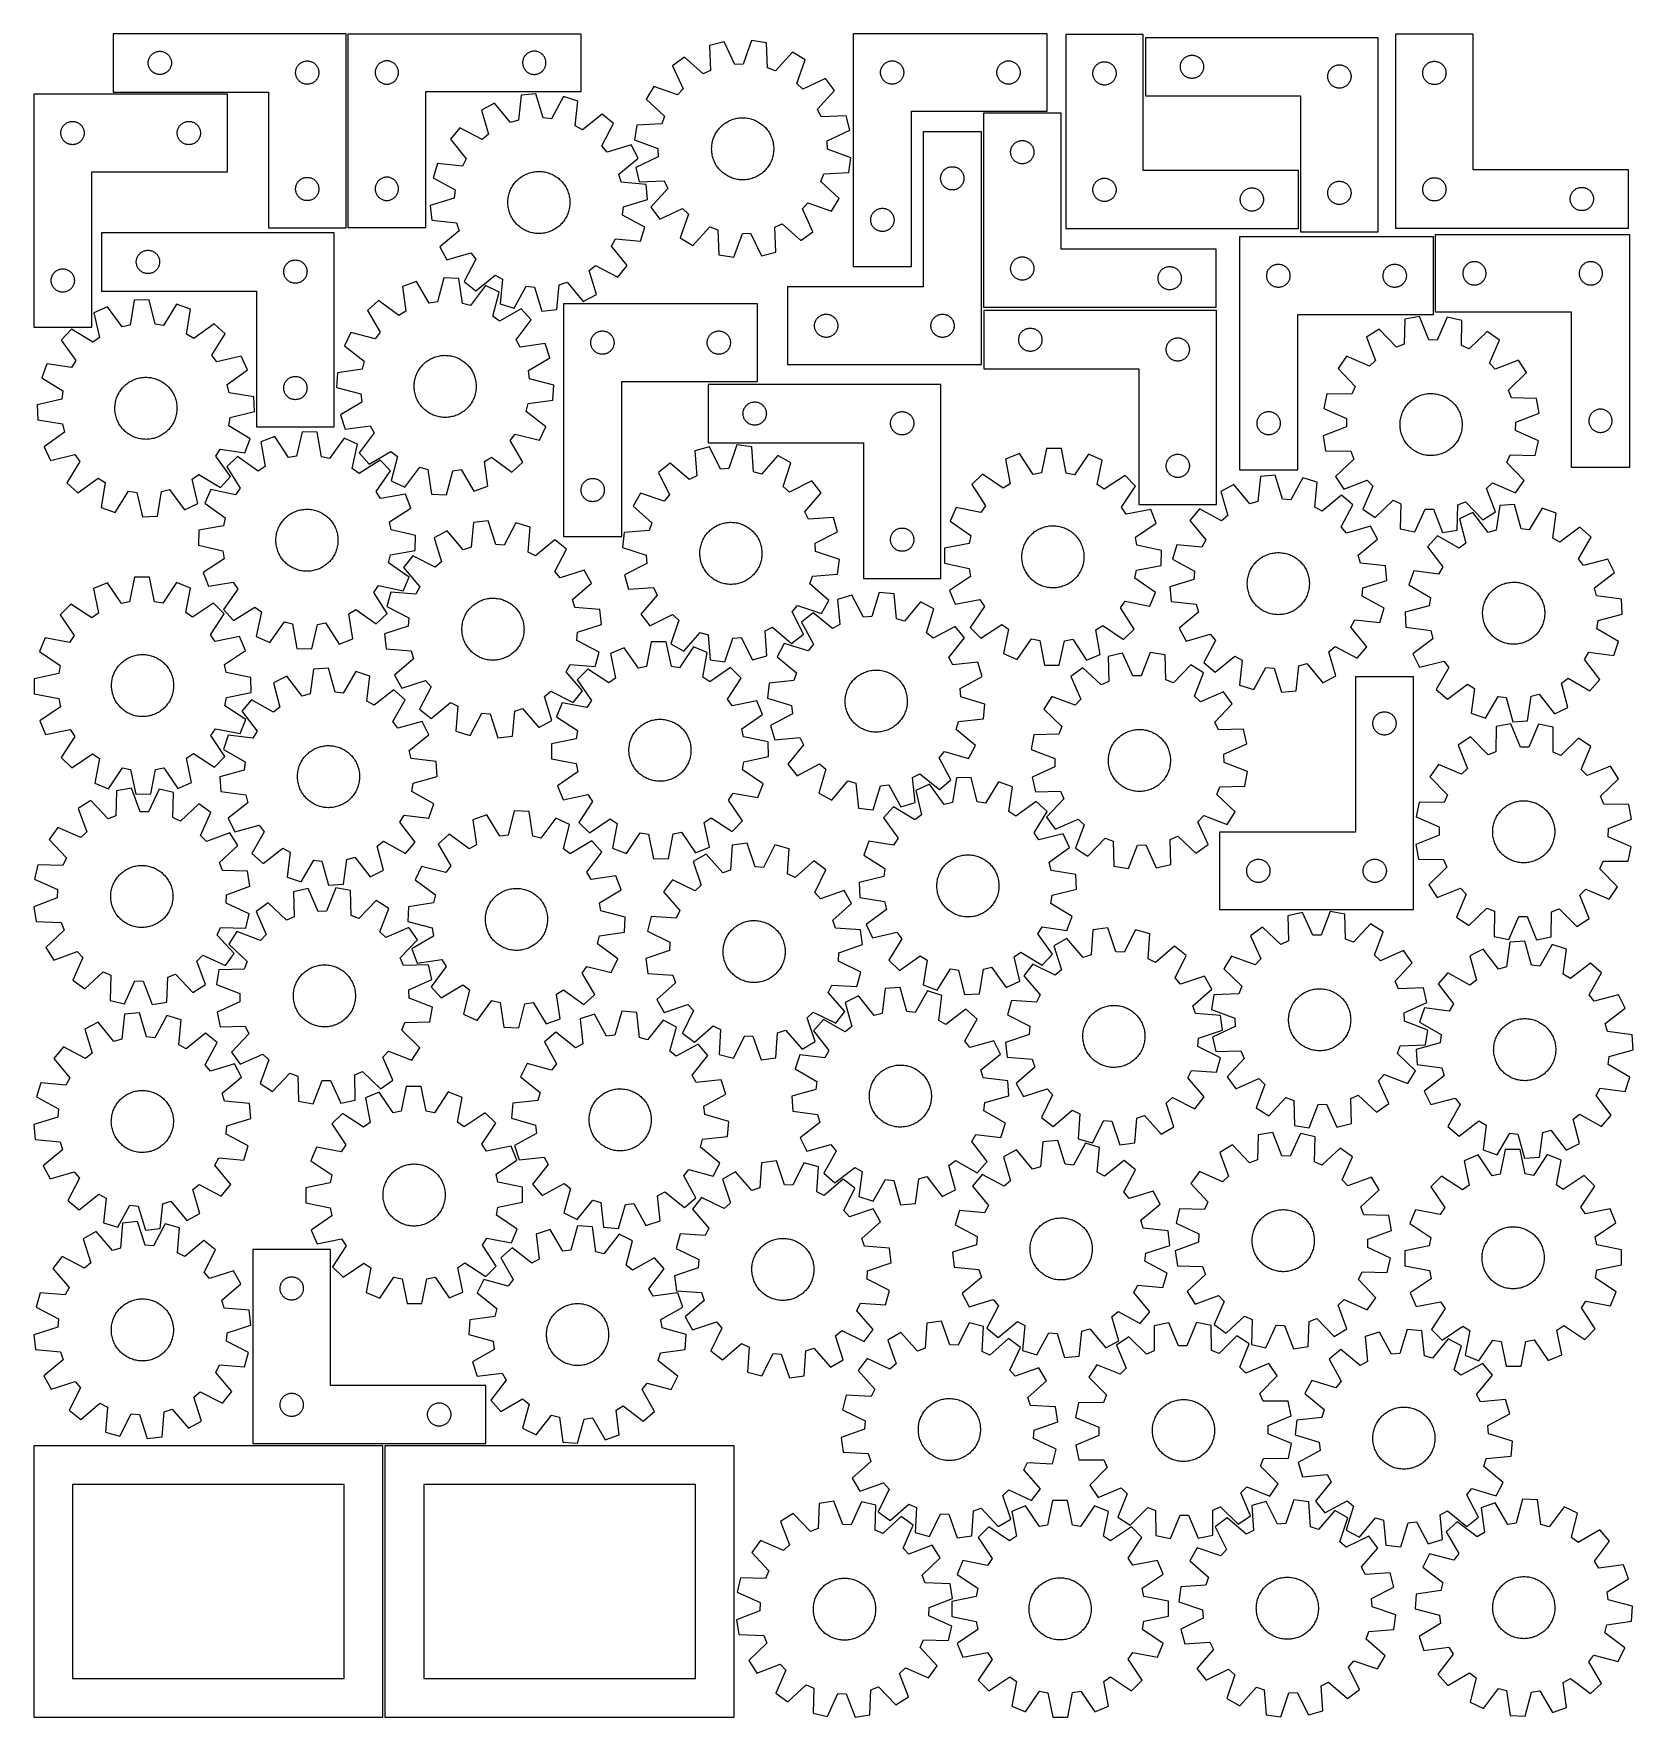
# Model space of a CAD drawing. Header units: millimetres. Extents: x 7 to 1243, y 7 to 1308.
import ezdxf

# ---------------------------------------------------------------- set-up
doc = ezdxf.new("R2010")
doc.units = ezdxf.units.MM
doc.layers.add('CUT', color=7, linetype='CONTINUOUS', true_color=0x000000)

msp = doc.modelspace()

# ---------------------------------------------------------------- linework, layer by layer
at = {"layer": 'CUT'}
for p, q in [((248.060879, 1308.33524), (68.060879, 1308.33524)), ((68.060879, 1308.33524), (68.060879, 1263.33524)), ((248.060879, 1158.33524), (248.060879, 1308.33524)), ((249.613615, 1308.436311), (429.613615, 1308.436311)), ((249.613615, 1158.436311), (249.613615, 1308.436311)), ((429.613615, 1308.436311), (429.613615, 1263.436311)), ((540.343792, 1302.146036), (529.141804, 1299.389058)), ((548.616513, 1284.624492), (540.343792, 1302.146036)), ((561.705383, 1303.107302), (555.039841, 1284.91354)), ((573.109721, 1301.367602), (561.705383, 1303.107302)), ((640.309594, 1308.437039), (640.309594, 1128.437039)), ((790.309594, 1308.437039), (640.309594, 1308.437039)), ((790.309594, 1248.437039), (790.309594, 1308.437039)), ((864.529937, 1307.713899), (804.529937, 1307.713899)), ((804.529937, 1307.713899), (804.529937, 1157.713899)), ((864.529937, 1202.713899), (864.529937, 1307.713899)), ((1046.188625, 1305.333775), (866.188625, 1305.333775)), ((866.188625, 1305.333775), (866.188625, 1260.333775)), ((1046.188625, 1155.333775), (1046.188625, 1305.333775)), ((1119.628287, 1308.088166), (1059.628287, 1308.088166)), ((1059.628287, 1308.088166), (1059.628287, 1158.088166)), ((1119.628287, 1203.088166), (1119.628287, 1308.088166)), ((95.538507, 1288.728195), (95.745963, 1289.279391)), ((95.745963, 1289.279391), (95.989024, 1289.815838)), ((95.989024, 1289.815838), (96.26665, 1290.33524)), ((96.26665, 1290.33524), (96.577652, 1290.835372)), ((96.577652, 1290.835372), (96.920698, 1291.314093)), ((96.920698, 1291.314093), (97.29432, 1291.769352)), ((97.29432, 1291.769352), (97.696918, 1292.199201)), ((97.696918, 1292.199201), (98.126766, 1292.601798)), ((98.126766, 1292.601798), (98.582026, 1292.97542)), ((98.582026, 1292.97542), (99.060746, 1293.318466)), ((99.060746, 1293.318466), (99.560879, 1293.629469)), ((99.560879, 1293.629469), (100.08028, 1293.907095)), ((100.08028, 1293.907095), (100.616728, 1294.150156)), ((100.616728, 1294.150156), (101.167923, 1294.357611)), ((101.167923, 1294.357611), (101.731507, 1294.528572)), ((101.731507, 1294.528572), (102.305066, 1294.662308)), ((102.305066, 1294.662308), (102.886143, 1294.758244)), ((102.886143, 1294.758244), (103.47225, 1294.81597)), ((103.47225, 1294.81597), (104.060879, 1294.83524)), ((104.060879, 1294.83524), (104.649507, 1294.81597)), ((104.649507, 1294.81597), (105.235614, 1294.758244)), ((105.235614, 1294.758244), (105.816691, 1294.662308)), ((105.816691, 1294.662308), (106.39025, 1294.528572)), ((106.39025, 1294.528572), (106.953834, 1294.357611)), ((106.953834, 1294.357611), (107.505029, 1294.150156)), ((107.505029, 1294.150156), (108.041477, 1293.907095)), ((108.041477, 1293.907095), (108.560879, 1293.629469)), ((108.560879, 1293.629469), (109.061011, 1293.318466)), ((109.061011, 1293.318466), (109.539731, 1292.97542)), ((109.539731, 1292.97542), (109.994991, 1292.601798)), ((109.994991, 1292.601798), (110.42484, 1292.199201)), ((110.42484, 1292.199201), (110.827437, 1291.769352)), ((110.827437, 1291.769352), (111.201059, 1291.314093)), ((111.201059, 1291.314093), (111.544105, 1290.835372)), ((111.544105, 1290.835372), (111.855107, 1290.33524)), ((111.855107, 1290.33524), (112.132733, 1289.815838)), ((112.132733, 1289.815838), (112.375794, 1289.279391)), ((112.375794, 1289.279391), (112.58325, 1288.728195)), ((385.091244, 1288.829266), (384.920282, 1288.265682)), ((385.298699, 1289.380462), (385.091244, 1288.829266)), ((385.54176, 1289.916909), (385.298699, 1289.380462)), ((385.819386, 1290.436311), (385.54176, 1289.916909)), ((386.130388, 1290.936443), (385.819386, 1290.436311)), ((386.473435, 1291.415164), (386.130388, 1290.936443)), ((386.847056, 1291.870423), (386.473435, 1291.415164)), ((387.249654, 1292.300272), (386.847056, 1291.870423)), ((387.679502, 1292.702869), (387.249654, 1292.300272)), ((388.134762, 1293.076491), (387.679502, 1292.702869)), ((388.613483, 1293.419537), (388.134762, 1293.076491)), ((389.113615, 1293.730539), (388.613483, 1293.419537)), ((389.633016, 1294.008165), (389.113615, 1293.730539)), ((390.169464, 1294.251226), (389.633016, 1294.008165)), ((390.720659, 1294.458682), (390.169464, 1294.251226)), ((391.284243, 1294.629643), (390.720659, 1294.458682)), ((391.857802, 1294.763378), (391.284243, 1294.629643)), ((392.438879, 1294.859314), (391.857802, 1294.763378)), ((393.024987, 1294.917041), (392.438879, 1294.859314)), ((393.613615, 1294.936311), (393.024987, 1294.917041)), ((394.202243, 1294.917041), (393.613615, 1294.936311)), ((394.78835, 1294.859314), (394.202243, 1294.917041)), ((395.369428, 1294.763378), (394.78835, 1294.859314)), ((395.942986, 1294.629643), (395.369428, 1294.763378)), ((396.50657, 1294.458682), (395.942986, 1294.629643)), ((397.057766, 1294.251226), (396.50657, 1294.458682)), ((397.594213, 1294.008165), (397.057766, 1294.251226)), ((398.113615, 1293.730539), (397.594213, 1294.008165)), ((398.613747, 1293.419537), (398.113615, 1293.730539)), ((399.092468, 1293.076491), (398.613747, 1293.419537)), ((399.547727, 1292.702869), (399.092468, 1293.076491)), ((399.977576, 1292.300272), (399.547727, 1292.702869)), ((400.380173, 1291.870423), (399.977576, 1292.300272)), ((400.753795, 1291.415164), (400.380173, 1291.870423)), ((401.096841, 1290.936443), (400.753795, 1291.415164)), ((401.407843, 1290.436311), (401.096841, 1290.936443)), ((401.685469, 1289.916909), (401.407843, 1290.436311)), ((401.92853, 1289.380462), (401.685469, 1289.916909)), ((402.135986, 1288.829266), (401.92853, 1289.380462)), ((402.306947, 1288.265682), (402.135986, 1288.829266)), ((509.774128, 1290.326237), (500.47989, 1283.492306)), ((524.12233, 1277.304274), (509.774128, 1290.326237)), ((529.141804, 1299.389058), (529.946097, 1280.029421)), ((574.047514, 1282.013973), (573.109721, 1301.367602)), ((593.213118, 1294.080969), (580.092509, 1279.822917)), ((603.083598, 1288.109445), (593.213118, 1294.080969)), ((895.422067, 1288.767887), (895.824664, 1289.197736)), ((895.824664, 1289.197736), (896.254513, 1289.600333)), ((896.254513, 1289.600333), (896.709772, 1289.973955)), ((896.709772, 1289.973955), (897.188493, 1290.317002)), ((897.188493, 1290.317002), (897.688625, 1290.628004)), ((897.688625, 1290.628004), (898.208027, 1290.90563)), ((898.208027, 1290.90563), (898.744474, 1291.148691)), ((898.744474, 1291.148691), (899.29567, 1291.356146)), ((899.29567, 1291.356146), (899.859254, 1291.527108)), ((899.859254, 1291.527108), (900.432812, 1291.660843)), ((900.432812, 1291.660843), (901.013889, 1291.756779)), ((901.013889, 1291.756779), (901.599997, 1291.814505)), ((901.599997, 1291.814505), (902.188625, 1291.833775)), ((902.188625, 1291.833775), (902.777253, 1291.814505)), ((902.777253, 1291.814505), (903.363361, 1291.756779)), ((903.363361, 1291.756779), (903.944438, 1291.660843)), ((903.944438, 1291.660843), (904.517997, 1291.527108)), ((904.517997, 1291.527108), (905.08158, 1291.356146)), ((905.08158, 1291.356146), (905.632776, 1291.148691)), ((905.632776, 1291.148691), (906.169223, 1290.90563)), ((906.169223, 1290.90563), (906.688625, 1290.628004)), ((906.688625, 1290.628004), (907.188757, 1290.317002)), ((907.188757, 1290.317002), (907.667478, 1289.973955)), ((907.667478, 1289.973955), (908.122737, 1289.600333)), ((908.122737, 1289.600333), (908.552586, 1289.197736)), ((908.552586, 1289.197736), (908.955183, 1288.767887)), ((95.060879, 1285.83524), (95.080148, 1286.423868)), ((95.080148, 1285.246612), (95.060879, 1285.83524)), ((95.080148, 1286.423868), (95.137875, 1287.009976)), ((95.137875, 1284.660504), (95.080148, 1285.246612)), ((95.137875, 1287.009976), (95.233811, 1287.591053)), ((95.233811, 1284.079427), (95.137875, 1284.660504)), ((95.233811, 1287.591053), (95.367546, 1288.164611)), ((95.367546, 1283.505869), (95.233811, 1284.079427)), ((95.367546, 1288.164611), (95.538507, 1288.728195)), ((95.538507, 1282.942285), (95.367546, 1283.505869)), ((95.745963, 1282.391089), (95.538507, 1282.942285)), ((95.989024, 1281.854642), (95.745963, 1282.391089)), ((96.26665, 1281.33524), (95.989024, 1281.854642)), ((96.577652, 1280.835108), (96.26665, 1281.33524)), ((96.920698, 1280.356387), (96.577652, 1280.835108)), ((97.29432, 1279.901128), (96.920698, 1280.356387)), ((97.696918, 1279.471279), (97.29432, 1279.901128)), ((98.126766, 1279.068682), (97.696918, 1279.471279)), ((98.582026, 1278.69506), (98.126766, 1279.068682)), ((99.060746, 1278.352013), (98.582026, 1278.69506)), ((99.560879, 1278.041011), (99.060746, 1278.352013)), ((100.08028, 1277.763385), (99.560879, 1278.041011)), ((100.616728, 1277.520324), (100.08028, 1277.763385)), ((101.167923, 1277.312869), (100.616728, 1277.520324)), ((101.731507, 1277.141908), (101.167923, 1277.312869)), ((102.305066, 1277.008172), (101.731507, 1277.141908)), ((102.886143, 1276.912236), (102.305066, 1277.008172)), ((103.47225, 1276.85451), (102.886143, 1276.912236)), ((104.060879, 1276.83524), (103.47225, 1276.85451)), ((104.649507, 1276.85451), (104.060879, 1276.83524)), ((105.235614, 1276.912236), (104.649507, 1276.85451)), ((105.816691, 1277.008172), (105.235614, 1276.912236)), ((106.39025, 1277.141908), (105.816691, 1277.008172)), ((106.953834, 1277.312869), (106.39025, 1277.141908)), ((107.505029, 1277.520324), (106.953834, 1277.312869)), ((108.041477, 1277.763385), (107.505029, 1277.520324)), ((108.560879, 1278.041011), (108.041477, 1277.763385)), ((109.061011, 1278.352013), (108.560879, 1278.041011)), ((109.539731, 1278.69506), (109.061011, 1278.352013)), ((109.994991, 1279.068682), (109.539731, 1278.69506)), ((110.42484, 1279.471279), (109.994991, 1279.068682)), ((110.827437, 1279.901128), (110.42484, 1279.471279)), ((111.201059, 1280.356387), (110.827437, 1279.901128)), ((111.544105, 1280.835108), (111.201059, 1280.356387)), ((111.855107, 1281.33524), (111.544105, 1280.835108)), ((112.132733, 1281.854642), (111.855107, 1281.33524)), ((112.375794, 1282.391089), (112.132733, 1281.854642)), ((112.58325, 1282.942285), (112.375794, 1282.391089)), ((112.58325, 1288.728195), (112.754211, 1288.164611)), ((112.754211, 1283.505869), (112.58325, 1282.942285)), ((112.754211, 1288.164611), (112.887946, 1287.591053)), ((112.887946, 1284.079427), (112.754211, 1283.505869)), ((112.887946, 1287.591053), (112.983882, 1287.009976)), ((112.983882, 1284.660504), (112.887946, 1284.079427)), ((112.983882, 1287.009976), (113.041609, 1286.423868)), ((113.041609, 1285.246612), (112.983882, 1284.660504)), ((113.041609, 1286.423868), (113.060879, 1285.83524)), ((113.060879, 1285.83524), (113.041609, 1285.246612)), ((209.060879, 1278.33524), (209.080148, 1278.923868)), ((209.080148, 1277.746612), (209.060879, 1278.33524)), ((209.080148, 1278.923868), (209.137875, 1279.509976)), ((209.137875, 1277.160504), (209.080148, 1277.746612)), ((209.137875, 1279.509976), (209.233811, 1280.091053)), ((209.233811, 1276.579427), (209.137875, 1277.160504)), ((209.233811, 1280.091053), (209.367546, 1280.664611)), ((209.367546, 1276.005869), (209.233811, 1276.579427)), ((209.367546, 1280.664611), (209.538507, 1281.228195)), ((209.538507, 1275.442285), (209.367546, 1276.005869)), ((209.538507, 1281.228195), (209.745963, 1281.779391)), ((209.745963, 1281.779391), (209.989024, 1282.315838)), ((209.989024, 1282.315838), (210.26665, 1282.83524)), ((210.26665, 1282.83524), (210.577652, 1283.335372)), ((210.577652, 1283.335372), (210.920698, 1283.814093)), ((210.920698, 1283.814093), (211.29432, 1284.269352)), ((211.29432, 1284.269352), (211.696918, 1284.699201)), ((211.696918, 1284.699201), (212.126766, 1285.101798)), ((212.126766, 1285.101798), (212.582026, 1285.47542)), ((212.582026, 1285.47542), (213.060746, 1285.818466)), ((213.060746, 1285.818466), (213.560879, 1286.129469)), ((213.560879, 1286.129469), (214.08028, 1286.407095)), ((214.08028, 1286.407095), (214.616728, 1286.650156)), ((214.616728, 1286.650156), (215.167923, 1286.857611)), ((215.167923, 1286.857611), (215.731507, 1287.028572)), ((215.731507, 1287.028572), (216.305066, 1287.162308)), ((216.305066, 1287.162308), (216.886143, 1287.258244)), ((216.886143, 1287.258244), (217.47225, 1287.31597)), ((217.47225, 1287.31597), (218.060879, 1287.33524)), ((218.060879, 1287.33524), (218.649507, 1287.31597)), ((218.649507, 1287.31597), (219.235614, 1287.258244)), ((219.235614, 1287.258244), (219.816691, 1287.162308)), ((219.816691, 1287.162308), (220.39025, 1287.028572)), ((220.39025, 1287.028572), (220.953834, 1286.857611)), ((220.953834, 1286.857611), (221.505029, 1286.650156)), ((221.505029, 1286.650156), (222.041477, 1286.407095)), ((222.041477, 1286.407095), (222.560879, 1286.129469)), ((222.560879, 1286.129469), (223.061011, 1285.818466)), ((223.061011, 1285.818466), (223.539731, 1285.47542)), ((223.539731, 1285.47542), (223.994991, 1285.101798)), ((223.994991, 1285.101798), (224.42484, 1284.699201)), ((224.42484, 1284.699201), (224.827437, 1284.269352)), ((224.827437, 1284.269352), (225.201059, 1283.814093)), ((225.201059, 1283.814093), (225.544105, 1283.335372)), ((225.544105, 1283.335372), (225.855107, 1282.83524)), ((225.855107, 1282.83524), (226.132733, 1282.315838)), ((226.132733, 1282.315838), (226.375794, 1281.779391)), ((226.375794, 1281.779391), (226.58325, 1281.228195)), ((226.58325, 1281.228195), (226.754211, 1280.664611)), ((226.754211, 1276.005869), (226.58325, 1275.442285)), ((226.754211, 1280.664611), (226.887946, 1280.091053)), ((226.887946, 1276.579427), (226.754211, 1276.005869)), ((226.887946, 1280.091053), (226.983882, 1279.509976)), ((226.983882, 1277.160504), (226.887946, 1276.579427)), ((226.983882, 1279.509976), (227.041609, 1278.923868)), ((227.041609, 1277.746612), (226.983882, 1277.160504)), ((227.041609, 1278.923868), (227.060879, 1278.33524)), ((227.060879, 1278.33524), (227.041609, 1277.746612)), ((270.632884, 1279.024939), (270.613615, 1278.436311)), ((270.613615, 1278.436311), (270.632884, 1277.847682)), ((270.690611, 1279.611046), (270.632884, 1279.024939)), ((270.632884, 1277.847682), (270.690611, 1277.261575)), ((270.786547, 1280.192124), (270.690611, 1279.611046)), ((270.690611, 1277.261575), (270.786547, 1276.680498)), ((270.920282, 1280.765682), (270.786547, 1280.192124)), ((270.786547, 1276.680498), (270.920282, 1276.106939)), ((271.091244, 1281.329266), (270.920282, 1280.765682)), ((270.920282, 1276.106939), (271.091244, 1275.543355)), ((271.298699, 1281.880462), (271.091244, 1281.329266)), ((271.54176, 1282.416909), (271.298699, 1281.880462)), ((271.819386, 1282.936311), (271.54176, 1282.416909)), ((272.130388, 1283.436443), (271.819386, 1282.936311)), ((272.473435, 1283.915164), (272.130388, 1283.436443)), ((272.847056, 1284.370423), (272.473435, 1283.915164)), ((273.249654, 1284.800272), (272.847056, 1284.370423)), ((273.679502, 1285.202869), (273.249654, 1284.800272)), ((274.134762, 1285.576491), (273.679502, 1285.202869)), ((274.613483, 1285.919537), (274.134762, 1285.576491)), ((275.113615, 1286.230539), (274.613483, 1285.919537)), ((275.633016, 1286.508165), (275.113615, 1286.230539)), ((276.169464, 1286.751226), (275.633016, 1286.508165)), ((276.720659, 1286.958682), (276.169464, 1286.751226)), ((277.284243, 1287.129643), (276.720659, 1286.958682)), ((277.857802, 1287.263378), (277.284243, 1287.129643)), ((278.438879, 1287.359314), (277.857802, 1287.263378)), ((279.024987, 1287.417041), (278.438879, 1287.359314)), ((279.613615, 1287.436311), (279.024987, 1287.417041)), ((280.202243, 1287.417041), (279.613615, 1287.436311)), ((280.78835, 1287.359314), (280.202243, 1287.417041)), ((281.369428, 1287.263378), (280.78835, 1287.359314)), ((281.942986, 1287.129643), (281.369428, 1287.263378)), ((282.50657, 1286.958682), (281.942986, 1287.129643)), ((283.057766, 1286.751226), (282.50657, 1286.958682)), ((283.594213, 1286.508165), (283.057766, 1286.751226)), ((284.113615, 1286.230539), (283.594213, 1286.508165)), ((284.613747, 1285.919537), (284.113615, 1286.230539)), ((285.092468, 1285.576491), (284.613747, 1285.919537)), ((285.547727, 1285.202869), (285.092468, 1285.576491)), ((285.977576, 1284.800272), (285.547727, 1285.202869)), ((286.380173, 1284.370423), (285.977576, 1284.800272)), ((286.753795, 1283.915164), (286.380173, 1284.370423)), ((287.096841, 1283.436443), (286.753795, 1283.915164)), ((287.407843, 1282.936311), (287.096841, 1283.436443)), ((287.685469, 1282.416909), (287.407843, 1282.936311)), ((287.92853, 1281.880462), (287.685469, 1282.416909)), ((288.135986, 1281.329266), (287.92853, 1281.880462)), ((288.306947, 1280.765682), (288.135986, 1281.329266)), ((288.135986, 1275.543355), (288.306947, 1276.106939)), ((288.440682, 1280.192124), (288.306947, 1280.765682)), ((288.306947, 1276.106939), (288.440682, 1276.680498)), ((288.536618, 1279.611046), (288.440682, 1280.192124)), ((288.440682, 1276.680498), (288.536618, 1277.261575)), ((288.594345, 1279.024939), (288.536618, 1279.611046)), ((288.536618, 1277.261575), (288.594345, 1277.847682)), ((288.613615, 1278.436311), (288.594345, 1279.024939)), ((288.594345, 1277.847682), (288.613615, 1278.436311)), ((384.632884, 1286.524939), (384.613615, 1285.936311)), ((384.613615, 1285.936311), (384.632884, 1285.347682)), ((384.690611, 1287.111046), (384.632884, 1286.524939)), ((384.632884, 1285.347682), (384.690611, 1284.761575)), ((384.786547, 1287.692124), (384.690611, 1287.111046)), ((384.690611, 1284.761575), (384.786547, 1284.180498)), ((384.920282, 1288.265682), (384.786547, 1287.692124)), ((384.786547, 1284.180498), (384.920282, 1283.606939)), ((384.920282, 1283.606939), (385.091244, 1283.043355)), ((385.091244, 1283.043355), (385.298699, 1282.49216)), ((385.298699, 1282.49216), (385.54176, 1281.955712)), ((385.54176, 1281.955712), (385.819386, 1281.436311)), ((385.819386, 1281.436311), (386.130388, 1280.936179)), ((386.130388, 1280.936179), (386.473435, 1280.457458)), ((386.473435, 1280.457458), (386.847056, 1280.002198)), ((386.847056, 1280.002198), (387.249654, 1279.57235)), ((387.249654, 1279.57235), (387.679502, 1279.169752)), ((387.679502, 1279.169752), (388.134762, 1278.796131)), ((388.134762, 1278.796131), (388.613483, 1278.453084)), ((388.613483, 1278.453084), (389.113615, 1278.142082)), ((389.113615, 1278.142082), (389.633016, 1277.864456)), ((389.633016, 1277.864456), (390.169464, 1277.621395)), ((390.169464, 1277.621395), (390.720659, 1277.413939)), ((390.720659, 1277.413939), (391.284243, 1277.242978)), ((391.284243, 1277.242978), (391.857802, 1277.109243)), ((391.857802, 1277.109243), (392.438879, 1277.013307)), ((392.438879, 1277.013307), (393.024987, 1276.95558)), ((393.024987, 1276.95558), (393.613615, 1276.936311)), ((393.613615, 1276.936311), (394.202243, 1276.95558)), ((394.202243, 1276.95558), (394.78835, 1277.013307)), ((394.78835, 1277.013307), (395.369428, 1277.109243)), ((395.369428, 1277.109243), (395.942986, 1277.242978)), ((395.942986, 1277.242978), (396.50657, 1277.413939)), ((396.50657, 1277.413939), (397.057766, 1277.621395)), ((397.057766, 1277.621395), (397.594213, 1277.864456)), ((397.594213, 1277.864456), (398.113615, 1278.142082)), ((398.113615, 1278.142082), (398.613747, 1278.453084)), ((398.613747, 1278.453084), (399.092468, 1278.796131)), ((399.092468, 1278.796131), (399.547727, 1279.169752)), ((399.547727, 1279.169752), (399.977576, 1279.57235)), ((399.977576, 1279.57235), (400.380173, 1280.002198)), ((400.380173, 1280.002198), (400.753795, 1280.457458)), ((400.753795, 1280.457458), (401.096841, 1280.936179)), ((401.096841, 1280.936179), (401.407843, 1281.436311)), ((401.407843, 1281.436311), (401.685469, 1281.955712)), ((401.685469, 1281.955712), (401.92853, 1282.49216)), ((401.92853, 1282.49216), (402.135986, 1283.043355)), ((402.135986, 1283.043355), (402.306947, 1283.606939)), ((402.440682, 1287.692124), (402.306947, 1288.265682)), ((402.306947, 1283.606939), (402.440682, 1284.180498)), ((402.536618, 1287.111046), (402.440682, 1287.692124)), ((402.440682, 1284.180498), (402.536618, 1284.761575)), ((402.594345, 1286.524939), (402.536618, 1287.111046)), ((402.536618, 1284.761575), (402.594345, 1285.347682)), ((402.613615, 1285.936311), (402.594345, 1286.524939)), ((402.594345, 1285.347682), (402.613615, 1285.936311)), ((500.47989, 1283.492306), (508.631572, 1265.914124)), ((529.946097, 1280.029421), (524.12233, 1277.304274)), ((555.039841, 1284.91354), (548.616513, 1284.624492)), ((580.092509, 1279.822917), (574.047514, 1282.013973)), ((596.543693, 1269.870145), (603.083598, 1288.109445)), ((661.309594, 1278.437039), (661.328863, 1279.025667)), ((661.328863, 1277.848411), (661.309594, 1278.437039)), ((661.328863, 1279.025667), (661.38659, 1279.611775)), ((661.38659, 1277.262303), (661.328863, 1277.848411)), ((661.38659, 1279.611775), (661.482526, 1280.192852)), ((661.482526, 1276.681226), (661.38659, 1277.262303)), ((661.482526, 1280.192852), (661.616261, 1280.76641)), ((661.616261, 1276.107668), (661.482526, 1276.681226)), ((661.616261, 1280.76641), (661.787222, 1281.329994)), ((661.787222, 1275.544084), (661.616261, 1276.107668)), ((661.787222, 1281.329994), (661.994678, 1281.88119)), ((661.994678, 1281.88119), (662.237739, 1282.417637)), ((662.237739, 1282.417637), (662.515365, 1282.937039)), ((662.515365, 1282.937039), (662.826367, 1283.437171)), ((662.826367, 1283.437171), (663.169414, 1283.915892)), ((663.169414, 1283.915892), (663.543035, 1284.371151)), ((663.543035, 1284.371151), (663.945633, 1284.801)), ((663.945633, 1284.801), (664.375481, 1285.203597)), ((664.375481, 1285.203597), (664.830741, 1285.577219)), ((664.830741, 1285.577219), (665.309462, 1285.920266)), ((665.309462, 1285.920266), (665.809594, 1286.231268)), ((665.809594, 1286.231268), (666.328995, 1286.508894)), ((666.328995, 1286.508894), (666.865443, 1286.751955)), ((666.865443, 1286.751955), (667.416638, 1286.95941)), ((667.416638, 1286.95941), (667.980222, 1287.130371)), ((667.980222, 1287.130371), (668.553781, 1287.264107)), ((668.553781, 1287.264107), (669.134858, 1287.360043)), ((669.134858, 1287.360043), (669.720965, 1287.417769)), ((669.720965, 1287.417769), (670.309594, 1287.437039)), ((670.309594, 1287.437039), (670.898222, 1287.417769)), ((670.898222, 1287.417769), (671.484329, 1287.360043)), ((671.484329, 1287.360043), (672.065407, 1287.264107)), ((672.065407, 1287.264107), (672.638965, 1287.130371)), ((672.638965, 1287.130371), (673.202549, 1286.95941)), ((673.202549, 1286.95941), (673.753745, 1286.751955)), ((673.753745, 1286.751955), (674.290192, 1286.508894)), ((674.290192, 1286.508894), (674.809594, 1286.231268)), ((674.809594, 1286.231268), (675.309726, 1285.920266)), ((675.309726, 1285.920266), (675.788447, 1285.577219)), ((675.788447, 1285.577219), (676.243706, 1285.203597)), ((676.243706, 1285.203597), (676.673555, 1284.801)), ((676.673555, 1284.801), (677.076152, 1284.371151)), ((677.076152, 1284.371151), (677.449774, 1283.915892)), ((677.449774, 1283.915892), (677.79282, 1283.437171)), ((677.79282, 1283.437171), (678.103822, 1282.937039)), ((678.103822, 1282.937039), (678.381448, 1282.417637)), ((678.381448, 1282.417637), (678.624509, 1281.88119)), ((678.624509, 1281.88119), (678.831965, 1281.329994)), ((678.831965, 1281.329994), (679.002926, 1280.76641)), ((679.002926, 1276.107668), (678.831965, 1275.544084)), ((679.002926, 1280.76641), (679.136661, 1280.192852)), ((679.136661, 1276.681226), (679.002926, 1276.107668)), ((679.136661, 1280.192852), (679.232597, 1279.611775)), ((679.232597, 1277.262303), (679.136661, 1276.681226)), ((679.232597, 1279.611775), (679.290324, 1279.025667)), ((679.290324, 1277.848411), (679.232597, 1277.262303)), ((679.290324, 1279.025667), (679.309594, 1278.437039)), ((679.309594, 1278.437039), (679.290324, 1277.848411)), ((751.309594, 1278.437039), (751.328863, 1279.025667)), ((751.328863, 1277.848411), (751.309594, 1278.437039)), ((751.328863, 1279.025667), (751.38659, 1279.611775)), ((751.38659, 1277.262303), (751.328863, 1277.848411)), ((751.38659, 1279.611775), (751.482526, 1280.192852)), ((751.482526, 1276.681226), (751.38659, 1277.262303)), ((751.482526, 1280.192852), (751.616261, 1280.76641)), ((751.616261, 1276.107668), (751.482526, 1276.681226)), ((751.616261, 1280.76641), (751.787222, 1281.329994)), ((751.787222, 1275.544084), (751.616261, 1276.107668)), ((751.787222, 1281.329994), (751.994678, 1281.88119)), ((751.994678, 1281.88119), (752.237739, 1282.417637)), ((752.237739, 1282.417637), (752.515365, 1282.937039)), ((752.515365, 1282.937039), (752.826367, 1283.437171)), ((752.826367, 1283.437171), (753.169414, 1283.915892)), ((753.169414, 1283.915892), (753.543035, 1284.371151)), ((753.543035, 1284.371151), (753.945633, 1284.801)), ((753.945633, 1284.801), (754.375481, 1285.203597)), ((754.375481, 1285.203597), (754.830741, 1285.577219)), ((754.830741, 1285.577219), (755.309462, 1285.920266)), ((755.309462, 1285.920266), (755.809594, 1286.231268)), ((755.809594, 1286.231268), (756.328995, 1286.508894)), ((756.328995, 1286.508894), (756.865443, 1286.751955)), ((756.865443, 1286.751955), (757.416638, 1286.95941)), ((757.416638, 1286.95941), (757.980222, 1287.130371)), ((757.980222, 1287.130371), (758.553781, 1287.264107)), ((758.553781, 1287.264107), (759.134858, 1287.360043)), ((759.134858, 1287.360043), (759.720965, 1287.417769)), ((759.720965, 1287.417769), (760.309594, 1287.437039)), ((760.309594, 1287.437039), (760.898222, 1287.417769)), ((760.898222, 1287.417769), (761.484329, 1287.360043)), ((761.484329, 1287.360043), (762.065407, 1287.264107)), ((762.065407, 1287.264107), (762.638965, 1287.130371)), ((762.638965, 1287.130371), (763.202549, 1286.95941)), ((763.202549, 1286.95941), (763.753745, 1286.751955)), ((763.753745, 1286.751955), (764.290192, 1286.508894)), ((764.290192, 1286.508894), (764.809594, 1286.231268)), ((764.809594, 1286.231268), (765.309726, 1285.920266)), ((765.309726, 1285.920266), (765.788447, 1285.577219)), ((765.788447, 1285.577219), (766.243706, 1285.203597)), ((766.243706, 1285.203597), (766.673555, 1284.801)), ((766.673555, 1284.801), (767.076152, 1284.371151)), ((767.076152, 1284.371151), (767.449774, 1283.915892)), ((767.449774, 1283.915892), (767.79282, 1283.437171)), ((767.79282, 1283.437171), (768.103822, 1282.937039)), ((768.103822, 1282.937039), (768.381448, 1282.417637)), ((768.381448, 1282.417637), (768.624509, 1281.88119)), ((768.624509, 1281.88119), (768.831965, 1281.329994)), ((768.831965, 1281.329994), (769.002926, 1280.76641)), ((769.002926, 1276.107668), (768.831965, 1275.544084)), ((769.002926, 1280.76641), (769.136661, 1280.192852)), ((769.136661, 1276.681226), (769.002926, 1276.107668)), ((769.136661, 1280.192852), (769.232597, 1279.611775)), ((769.232597, 1277.262303), (769.136661, 1276.681226)), ((769.232597, 1279.611775), (769.290324, 1279.025667)), ((769.290324, 1277.848411), (769.232597, 1277.262303)), ((769.290324, 1279.025667), (769.309594, 1278.437039)), ((769.309594, 1278.437039), (769.290324, 1277.848411)), ((825.529937, 1277.713899), (825.549206, 1278.302527)), ((825.549206, 1277.12527), (825.529937, 1277.713899)), ((825.549206, 1278.302527), (825.606933, 1278.888634)), ((825.606933, 1276.539163), (825.549206, 1277.12527)), ((825.606933, 1278.888634), (825.702869, 1279.469711)), ((825.702869, 1275.958086), (825.606933, 1276.539163)), ((825.702869, 1279.469711), (825.836604, 1280.04327)), ((825.836604, 1275.384527), (825.702869, 1275.958086)), ((825.836604, 1280.04327), (826.007566, 1280.606854)), ((826.007566, 1280.606854), (826.215021, 1281.158049)), ((826.215021, 1281.158049), (826.458082, 1281.694497)), ((826.458082, 1281.694497), (826.735708, 1282.213899)), ((826.735708, 1282.213899), (827.04671, 1282.714031)), ((827.04671, 1282.714031), (827.389757, 1283.192751)), ((827.389757, 1283.192751), (827.763379, 1283.648011)), ((827.763379, 1283.648011), (828.165976, 1284.07786)), ((828.165976, 1284.07786), (828.595824, 1284.480457)), ((828.595824, 1284.480457), (829.051084, 1284.854079)), ((829.051084, 1284.854079), (829.529805, 1285.197125)), ((829.529805, 1285.197125), (830.029937, 1285.508127)), ((830.029937, 1285.508127), (830.549339, 1285.785753)), ((830.549339, 1285.785753), (831.085786, 1286.028814)), ((831.085786, 1286.028814), (831.636982, 1286.23627)), ((831.636982, 1286.23627), (832.200565, 1286.407231)), ((832.200565, 1286.407231), (832.774124, 1286.540966)), ((832.774124, 1286.540966), (833.355201, 1286.636902)), ((833.355201, 1286.636902), (833.941309, 1286.694629)), ((833.941309, 1286.694629), (834.529937, 1286.713899)), ((834.529937, 1286.713899), (835.118565, 1286.694629)), ((835.118565, 1286.694629), (835.704673, 1286.636902)), ((835.704673, 1286.636902), (836.28575, 1286.540966)), ((836.28575, 1286.540966), (836.859308, 1286.407231)), ((836.859308, 1286.407231), (837.422892, 1286.23627)), ((837.422892, 1286.23627), (837.974088, 1286.028814)), ((837.974088, 1286.028814), (838.510535, 1285.785753)), ((838.510535, 1285.785753), (839.029937, 1285.508127)), ((839.029937, 1285.508127), (839.530069, 1285.197125)), ((839.530069, 1285.197125), (840.00879, 1284.854079)), ((840.00879, 1284.854079), (840.464049, 1284.480457)), ((840.464049, 1284.480457), (840.893898, 1284.07786)), ((840.893898, 1284.07786), (841.296495, 1283.648011)), ((841.296495, 1283.648011), (841.670117, 1283.192751)), ((841.670117, 1283.192751), (842.013163, 1282.714031)), ((842.013163, 1282.714031), (842.324165, 1282.213899)), ((842.324165, 1282.213899), (842.601791, 1281.694497)), ((842.601791, 1281.694497), (842.844853, 1281.158049)), ((842.844853, 1281.158049), (843.052308, 1280.606854)), ((843.052308, 1280.606854), (843.223269, 1280.04327)), ((843.223269, 1280.04327), (843.357004, 1279.469711)), ((843.357004, 1275.958086), (843.223269, 1275.384527)), ((843.357004, 1279.469711), (843.452941, 1278.888634)), ((843.452941, 1276.539163), (843.357004, 1275.958086)), ((843.452941, 1278.888634), (843.510667, 1278.302527)), ((843.510667, 1277.12527), (843.452941, 1276.539163)), ((843.510667, 1278.302527), (843.529937, 1277.713899)), ((843.529937, 1277.713899), (843.510667, 1277.12527)), ((893.188625, 1282.833775), (893.207895, 1283.422403)), ((893.207895, 1282.245147), (893.188625, 1282.833775)), ((893.207895, 1283.422403), (893.265621, 1284.008511)), ((893.265621, 1281.659039), (893.207895, 1282.245147)), ((893.265621, 1284.008511), (893.361558, 1284.589588)), ((893.361558, 1281.077962), (893.265621, 1281.659039)), ((893.361558, 1284.589588), (893.495293, 1285.163147)), ((893.495293, 1280.504404), (893.361558, 1281.077962)), ((893.495293, 1285.163147), (893.666254, 1285.72673)), ((893.666254, 1279.94082), (893.495293, 1280.504404)), ((893.666254, 1285.72673), (893.873709, 1286.277926)), ((893.873709, 1279.389624), (893.666254, 1279.94082)), ((893.873709, 1286.277926), (894.11677, 1286.814373)), ((894.11677, 1278.853177), (893.873709, 1279.389624)), ((894.11677, 1286.814373), (894.394396, 1287.333775)), ((894.394396, 1278.333775), (894.11677, 1278.853177)), ((894.394396, 1287.333775), (894.705399, 1287.833907)), ((894.705399, 1277.833643), (894.394396, 1278.333775)), ((894.705399, 1287.833907), (895.048445, 1288.312628)), ((895.048445, 1277.354922), (894.705399, 1277.833643)), ((895.048445, 1288.312628), (895.422067, 1288.767887)), ((895.422067, 1276.899663), (895.048445, 1277.354922)), ((895.824664, 1276.469814), (895.422067, 1276.899663)), ((896.254513, 1276.067217), (895.824664, 1276.469814)), ((896.709772, 1275.693595), (896.254513, 1276.067217)), ((908.122737, 1276.067217), (907.667478, 1275.693595)), ((908.552586, 1276.469814), (908.122737, 1276.067217)), ((908.955183, 1276.899663), (908.552586, 1276.469814)), ((908.955183, 1288.767887), (909.328805, 1288.312628)), ((909.328805, 1277.354922), (908.955183, 1276.899663)), ((909.328805, 1288.312628), (909.671852, 1287.833907)), ((909.671852, 1277.833643), (909.328805, 1277.354922)), ((909.671852, 1287.833907), (909.982854, 1287.333775)), ((909.982854, 1278.333775), (909.671852, 1277.833643)), ((909.982854, 1287.333775), (910.26048, 1286.814373)), ((910.26048, 1278.853177), (909.982854, 1278.333775)), ((910.26048, 1286.814373), (910.503541, 1286.277926)), ((910.503541, 1279.389624), (910.26048, 1278.853177)), ((910.503541, 1286.277926), (910.710996, 1285.72673)), ((910.710996, 1279.94082), (910.503541, 1279.389624)), ((910.710996, 1285.72673), (910.881958, 1285.163147)), ((910.881958, 1280.504404), (910.710996, 1279.94082)), ((910.881958, 1285.163147), (911.015693, 1284.589588)), ((911.015693, 1281.077962), (910.881958, 1280.504404)), ((911.015693, 1284.589588), (911.111629, 1284.008511)), ((911.111629, 1281.659039), (911.015693, 1281.077962)), ((911.111629, 1284.008511), (911.169355, 1283.422403)), ((911.169355, 1282.245147), (911.111629, 1281.659039)), ((911.169355, 1283.422403), (911.188625, 1282.833775)), ((911.188625, 1282.833775), (911.169355, 1282.245147)), ((1007.188625, 1275.333775), (1007.207895, 1275.922403)), ((1007.207895, 1275.922403), (1007.265621, 1276.508511)), ((1007.265621, 1276.508511), (1007.361558, 1277.089588)), ((1007.361558, 1277.089588), (1007.495293, 1277.663147)), ((1007.495293, 1277.663147), (1007.666254, 1278.22673)), ((1007.666254, 1278.22673), (1007.873709, 1278.777926)), ((1007.873709, 1278.777926), (1008.11677, 1279.314373)), ((1008.11677, 1279.314373), (1008.394396, 1279.833775)), ((1008.394396, 1279.833775), (1008.705399, 1280.333907)), ((1008.705399, 1280.333907), (1009.048445, 1280.812628)), ((1009.048445, 1280.812628), (1009.422067, 1281.267887)), ((1009.422067, 1281.267887), (1009.824664, 1281.697736)), ((1009.824664, 1281.697736), (1010.254513, 1282.100333)), ((1010.254513, 1282.100333), (1010.709772, 1282.473955)), ((1010.709772, 1282.473955), (1011.188493, 1282.817002)), ((1011.188493, 1282.817002), (1011.688625, 1283.128004)), ((1011.688625, 1283.128004), (1012.208027, 1283.40563)), ((1012.208027, 1283.40563), (1012.744474, 1283.648691)), ((1012.744474, 1283.648691), (1013.29567, 1283.856146)), ((1013.29567, 1283.856146), (1013.859254, 1284.027108)), ((1013.859254, 1284.027108), (1014.432812, 1284.160843)), ((1014.432812, 1284.160843), (1015.013889, 1284.256779)), ((1015.013889, 1284.256779), (1015.599997, 1284.314505)), ((1015.599997, 1284.314505), (1016.188625, 1284.333775)), ((1016.188625, 1284.333775), (1016.777253, 1284.314505)), ((1016.777253, 1284.314505), (1017.363361, 1284.256779)), ((1017.363361, 1284.256779), (1017.944438, 1284.160843)), ((1017.944438, 1284.160843), (1018.517997, 1284.027108)), ((1018.517997, 1284.027108), (1019.08158, 1283.856146)), ((1019.08158, 1283.856146), (1019.632776, 1283.648691)), ((1019.632776, 1283.648691), (1020.169223, 1283.40563)), ((1020.169223, 1283.40563), (1020.688625, 1283.128004)), ((1020.688625, 1283.128004), (1021.188757, 1282.817002)), ((1021.188757, 1282.817002), (1021.667478, 1282.473955)), ((1021.667478, 1282.473955), (1022.122737, 1282.100333)), ((1022.122737, 1282.100333), (1022.552586, 1281.697736)), ((1022.552586, 1281.697736), (1022.955183, 1281.267887)), ((1022.955183, 1281.267887), (1023.328805, 1280.812628)), ((1023.328805, 1280.812628), (1023.671852, 1280.333907)), ((1023.671852, 1280.333907), (1023.982854, 1279.833775)), ((1023.982854, 1279.833775), (1024.26048, 1279.314373)), ((1024.26048, 1279.314373), (1024.503541, 1278.777926)), ((1024.503541, 1278.777926), (1024.710996, 1278.22673)), ((1024.710996, 1278.22673), (1024.881958, 1277.663147)), ((1024.881958, 1277.663147), (1025.015693, 1277.089588)), ((1025.015693, 1277.089588), (1025.111629, 1276.508511)), ((1025.111629, 1276.508511), (1025.169355, 1275.922403)), ((1025.169355, 1275.922403), (1025.188625, 1275.333775)), ((1080.628287, 1278.088166), (1080.647557, 1278.676794)), ((1080.647557, 1277.499538), (1080.628287, 1278.088166)), ((1080.647557, 1278.676794), (1080.705284, 1279.262902)), ((1080.705284, 1276.91343), (1080.647557, 1277.499538)), ((1080.705284, 1279.262902), (1080.80122, 1279.843979)), ((1080.80122, 1276.332353), (1080.705284, 1276.91343)), ((1080.80122, 1279.843979), (1080.934955, 1280.417538)), ((1080.934955, 1275.758795), (1080.80122, 1276.332353)), ((1080.934955, 1280.417538), (1081.105916, 1280.981121)), ((1081.105916, 1280.981121), (1081.313372, 1281.532317)), ((1081.313372, 1281.532317), (1081.556433, 1282.068764)), ((1081.556433, 1282.068764), (1081.834059, 1282.588166)), ((1081.834059, 1282.588166), (1082.145061, 1283.088298)), ((1082.145061, 1283.088298), (1082.488107, 1283.567019)), ((1082.488107, 1283.567019), (1082.861729, 1284.022278)), ((1082.861729, 1284.022278), (1083.264326, 1284.452127)), ((1083.264326, 1284.452127), (1083.694175, 1284.854724)), ((1083.694175, 1284.854724), (1084.149434, 1285.228346)), ((1084.149434, 1285.228346), (1084.628155, 1285.571393)), ((1084.628155, 1285.571393), (1085.128287, 1285.882395)), ((1085.128287, 1285.882395), (1085.647689, 1286.160021)), ((1085.647689, 1286.160021), (1086.184136, 1286.403082)), ((1086.184136, 1286.403082), (1086.735332, 1286.610537)), ((1086.735332, 1286.610537), (1087.298916, 1286.781499)), ((1087.298916, 1286.781499), (1087.872474, 1286.915234)), ((1087.872474, 1286.915234), (1088.453552, 1287.01117)), ((1088.453552, 1287.01117), (1089.039659, 1287.068896)), ((1089.039659, 1287.068896), (1089.628287, 1287.088166)), ((1089.628287, 1287.088166), (1090.216915, 1287.068896)), ((1090.216915, 1287.068896), (1090.803023, 1287.01117)), ((1090.803023, 1287.01117), (1091.3841, 1286.915234)), ((1091.3841, 1286.915234), (1091.957659, 1286.781499)), ((1091.957659, 1286.781499), (1092.521243, 1286.610537)), ((1092.521243, 1286.610537), (1093.072438, 1286.403082)), ((1093.072438, 1286.403082), (1093.608886, 1286.160021)), ((1093.608886, 1286.160021), (1094.128287, 1285.882395)), ((1094.128287, 1285.882395), (1094.628419, 1285.571393)), ((1094.628419, 1285.571393), (1095.10714, 1285.228346)), ((1095.10714, 1285.228346), (1095.5624, 1284.854724)), ((1095.5624, 1284.854724), (1095.992248, 1284.452127)), ((1095.992248, 1284.452127), (1096.394846, 1284.022278)), ((1096.394846, 1284.022278), (1096.768467, 1283.567019)), ((1096.768467, 1283.567019), (1097.111514, 1283.088298)), ((1097.111514, 1283.088298), (1097.422516, 1282.588166)), ((1097.422516, 1282.588166), (1097.700142, 1282.068764)), ((1097.700142, 1282.068764), (1097.943203, 1281.532317)), ((1097.943203, 1281.532317), (1098.150658, 1280.981121)), ((1098.150658, 1280.981121), (1098.32162, 1280.417538)), ((1098.32162, 1280.417538), (1098.455355, 1279.843979)), ((1098.455355, 1276.332353), (1098.32162, 1275.758795)), ((1098.455355, 1279.843979), (1098.551291, 1279.262902)), ((1098.551291, 1276.91343), (1098.455355, 1276.332353)), ((1098.551291, 1279.262902), (1098.609018, 1278.676794)), ((1098.609018, 1277.499538), (1098.551291, 1276.91343)), ((1098.609018, 1278.676794), (1098.628287, 1278.088166)), ((1098.628287, 1278.088166), (1098.609018, 1277.499538)), ((68.060879, 1263.33524), (188.060879, 1263.33524)), ((188.060879, 1263.33524), (188.060879, 1158.33524)), ((209.745963, 1274.891089), (209.538507, 1275.442285)), ((209.989024, 1274.354642), (209.745963, 1274.891089)), ((210.26665, 1273.83524), (209.989024, 1274.354642)), ((210.577652, 1273.335108), (210.26665, 1273.83524)), ((210.920698, 1272.856387), (210.577652, 1273.335108)), ((211.29432, 1272.401128), (210.920698, 1272.856387)), ((211.696918, 1271.971279), (211.29432, 1272.401128)), ((212.126766, 1271.568682), (211.696918, 1271.971279)), ((212.582026, 1271.19506), (212.126766, 1271.568682)), ((213.060746, 1270.852013), (212.582026, 1271.19506)), ((213.560879, 1270.541011), (213.060746, 1270.852013)), ((214.08028, 1270.263385), (213.560879, 1270.541011)), ((214.616728, 1270.020324), (214.08028, 1270.263385)), ((215.167923, 1269.812869), (214.616728, 1270.020324)), ((215.731507, 1269.641908), (215.167923, 1269.812869)), ((216.305066, 1269.508172), (215.731507, 1269.641908)), ((216.886143, 1269.412236), (216.305066, 1269.508172)), ((217.47225, 1269.35451), (216.886143, 1269.412236)), ((218.060879, 1269.33524), (217.47225, 1269.35451)), ((218.649507, 1269.35451), (218.060879, 1269.33524)), ((219.235614, 1269.412236), (218.649507, 1269.35451)), ((219.816691, 1269.508172), (219.235614, 1269.412236)), ((220.39025, 1269.641908), (219.816691, 1269.508172)), ((220.953834, 1269.812869), (220.39025, 1269.641908)), ((221.505029, 1270.020324), (220.953834, 1269.812869)), ((222.041477, 1270.263385), (221.505029, 1270.020324)), ((222.560879, 1270.541011), (222.041477, 1270.263385)), ((223.061011, 1270.852013), (222.560879, 1270.541011)), ((223.539731, 1271.19506), (223.061011, 1270.852013)), ((223.994991, 1271.568682), (223.539731, 1271.19506)), ((224.42484, 1271.971279), (223.994991, 1271.568682)), ((224.827437, 1272.401128), (224.42484, 1271.971279)), ((225.201059, 1272.856387), (224.827437, 1272.401128)), ((225.544105, 1273.335108), (225.201059, 1272.856387)), ((225.855107, 1273.83524), (225.544105, 1273.335108)), ((226.132733, 1274.354642), (225.855107, 1273.83524)), ((226.375794, 1274.891089), (226.132733, 1274.354642)), ((226.58325, 1275.442285), (226.375794, 1274.891089)), ((271.091244, 1275.543355), (271.298699, 1274.99216)), ((271.298699, 1274.99216), (271.54176, 1274.455712)), ((271.54176, 1274.455712), (271.819386, 1273.936311)), ((271.819386, 1273.936311), (272.130388, 1273.436179)), ((272.130388, 1273.436179), (272.473435, 1272.957458)), ((272.473435, 1272.957458), (272.847056, 1272.502198)), ((272.847056, 1272.502198), (273.249654, 1272.07235)), ((273.249654, 1272.07235), (273.679502, 1271.669752)), ((273.679502, 1271.669752), (274.134762, 1271.296131)), ((274.134762, 1271.296131), (274.613483, 1270.953084)), ((274.613483, 1270.953084), (275.113615, 1270.642082)), ((275.113615, 1270.642082), (275.633016, 1270.364456)), ((275.633016, 1270.364456), (276.169464, 1270.121395)), ((276.169464, 1270.121395), (276.720659, 1269.913939)), ((276.720659, 1269.913939), (277.284243, 1269.742978)), ((277.284243, 1269.742978), (277.857802, 1269.609243)), ((277.857802, 1269.609243), (278.438879, 1269.513307)), ((278.438879, 1269.513307), (279.024987, 1269.45558)), ((279.024987, 1269.45558), (279.613615, 1269.436311)), ((279.613615, 1269.436311), (280.202243, 1269.45558)), ((280.202243, 1269.45558), (280.78835, 1269.513307)), ((280.78835, 1269.513307), (281.369428, 1269.609243)), ((281.369428, 1269.609243), (281.942986, 1269.742978)), ((281.942986, 1269.742978), (282.50657, 1269.913939)), ((282.50657, 1269.913939), (283.057766, 1270.121395)), ((283.057766, 1270.121395), (283.594213, 1270.364456)), ((283.594213, 1270.364456), (284.113615, 1270.642082)), ((284.113615, 1270.642082), (284.613747, 1270.953084)), ((284.613747, 1270.953084), (285.092468, 1271.296131)), ((285.092468, 1271.296131), (285.547727, 1271.669752)), ((285.547727, 1271.669752), (285.977576, 1272.07235)), ((285.977576, 1272.07235), (286.380173, 1272.502198)), ((286.380173, 1272.502198), (286.753795, 1272.957458)), ((286.753795, 1272.957458), (287.096841, 1273.436179)), ((287.096841, 1273.436179), (287.407843, 1273.936311)), ((287.407843, 1273.936311), (287.685469, 1274.455712)), ((287.685469, 1274.455712), (287.92853, 1274.99216)), ((287.92853, 1274.99216), (288.135986, 1275.543355)), ((429.613615, 1263.436311), (309.613615, 1263.436311)), ((309.613615, 1263.436311), (309.613615, 1158.436311)), ((486.054682, 1267.707662), (480.083158, 1257.837183)), ((504.293981, 1261.167757), (486.054682, 1267.707662)), ((508.631572, 1265.914124), (504.293981, 1261.167757)), ((601.290059, 1265.532554), (596.543693, 1269.870145)), ((618.868241, 1273.684236), (601.290059, 1265.532554)), ((612.68021, 1250.041796), (625.702172, 1264.389999)), ((625.702172, 1264.389999), (618.868241, 1273.684236)), ((661.994678, 1274.992888), (661.787222, 1275.544084)), ((662.237739, 1274.456441), (661.994678, 1274.992888)), ((662.515365, 1273.937039), (662.237739, 1274.456441)), ((662.826367, 1273.436907), (662.515365, 1273.937039)), ((663.169414, 1272.958186), (662.826367, 1273.436907)), ((663.543035, 1272.502927), (663.169414, 1272.958186)), ((663.945633, 1272.073078), (663.543035, 1272.502927)), ((664.375481, 1271.670481), (663.945633, 1272.073078)), ((664.830741, 1271.296859), (664.375481, 1271.670481)), ((665.309462, 1270.953812), (664.830741, 1271.296859)), ((665.809594, 1270.64281), (665.309462, 1270.953812)), ((666.328995, 1270.365184), (665.809594, 1270.64281)), ((666.865443, 1270.122123), (666.328995, 1270.365184)), ((667.416638, 1269.914668), (666.865443, 1270.122123)), ((667.980222, 1269.743707), (667.416638, 1269.914668)), ((668.553781, 1269.609971), (667.980222, 1269.743707)), ((669.134858, 1269.514035), (668.553781, 1269.609971)), ((669.720965, 1269.456309), (669.134858, 1269.514035)), ((670.309594, 1269.437039), (669.720965, 1269.456309)), ((670.898222, 1269.456309), (670.309594, 1269.437039)), ((671.484329, 1269.514035), (670.898222, 1269.456309)), ((672.065407, 1269.609971), (671.484329, 1269.514035)), ((672.638965, 1269.743707), (672.065407, 1269.609971)), ((673.202549, 1269.914668), (672.638965, 1269.743707)), ((673.753745, 1270.122123), (673.202549, 1269.914668)), ((674.290192, 1270.365184), (673.753745, 1270.122123)), ((674.809594, 1270.64281), (674.290192, 1270.365184)), ((675.309726, 1270.953812), (674.809594, 1270.64281)), ((675.788447, 1271.296859), (675.309726, 1270.953812)), ((676.243706, 1271.670481), (675.788447, 1271.296859)), ((676.673555, 1272.073078), (676.243706, 1271.670481)), ((677.076152, 1272.502927), (676.673555, 1272.073078)), ((677.449774, 1272.958186), (677.076152, 1272.502927)), ((677.79282, 1273.436907), (677.449774, 1272.958186)), ((678.103822, 1273.937039), (677.79282, 1273.436907)), ((678.381448, 1274.456441), (678.103822, 1273.937039)), ((678.624509, 1274.992888), (678.381448, 1274.456441)), ((678.831965, 1275.544084), (678.624509, 1274.992888)), ((751.994678, 1274.992888), (751.787222, 1275.544084)), ((752.237739, 1274.456441), (751.994678, 1274.992888)), ((752.515365, 1273.937039), (752.237739, 1274.456441)), ((752.826367, 1273.436907), (752.515365, 1273.937039)), ((753.169414, 1272.958186), (752.826367, 1273.436907)), ((753.543035, 1272.502927), (753.169414, 1272.958186)), ((753.945633, 1272.073078), (753.543035, 1272.502927)), ((754.375481, 1271.670481), (753.945633, 1272.073078)), ((754.830741, 1271.296859), (754.375481, 1271.670481)), ((755.309462, 1270.953812), (754.830741, 1271.296859)), ((755.809594, 1270.64281), (755.309462, 1270.953812)), ((756.328995, 1270.365184), (755.809594, 1270.64281)), ((756.865443, 1270.122123), (756.328995, 1270.365184)), ((757.416638, 1269.914668), (756.865443, 1270.122123)), ((757.980222, 1269.743707), (757.416638, 1269.914668)), ((758.553781, 1269.609971), (757.980222, 1269.743707)), ((759.134858, 1269.514035), (758.553781, 1269.609971)), ((759.720965, 1269.456309), (759.134858, 1269.514035)), ((760.309594, 1269.437039), (759.720965, 1269.456309)), ((760.898222, 1269.456309), (760.309594, 1269.437039)), ((761.484329, 1269.514035), (760.898222, 1269.456309)), ((762.065407, 1269.609971), (761.484329, 1269.514035)), ((762.638965, 1269.743707), (762.065407, 1269.609971)), ((763.202549, 1269.914668), (762.638965, 1269.743707)), ((763.753745, 1270.122123), (763.202549, 1269.914668)), ((764.290192, 1270.365184), (763.753745, 1270.122123)), ((764.809594, 1270.64281), (764.290192, 1270.365184)), ((765.309726, 1270.953812), (764.809594, 1270.64281)), ((765.788447, 1271.296859), (765.309726, 1270.953812)), ((766.243706, 1271.670481), (765.788447, 1271.296859)), ((766.673555, 1272.073078), (766.243706, 1271.670481)), ((767.076152, 1272.502927), (766.673555, 1272.073078)), ((767.449774, 1272.958186), (767.076152, 1272.502927)), ((767.79282, 1273.436907), (767.449774, 1272.958186)), ((768.103822, 1273.937039), (767.79282, 1273.436907)), ((768.381448, 1274.456441), (768.103822, 1273.937039)), ((768.624509, 1274.992888), (768.381448, 1274.456441)), ((768.831965, 1275.544084), (768.624509, 1274.992888)), ((826.007566, 1274.820943), (825.836604, 1275.384527)), ((826.215021, 1274.269748), (826.007566, 1274.820943)), ((826.458082, 1273.7333), (826.215021, 1274.269748)), ((826.735708, 1273.213899), (826.458082, 1273.7333)), ((827.04671, 1272.713766), (826.735708, 1273.213899)), ((827.389757, 1272.235046), (827.04671, 1272.713766)), ((827.763379, 1271.779786), (827.389757, 1272.235046)), ((828.165976, 1271.349938), (827.763379, 1271.779786)), ((828.595824, 1270.94734), (828.165976, 1271.349938)), ((829.051084, 1270.573718), (828.595824, 1270.94734)), ((829.529805, 1270.230672), (829.051084, 1270.573718)), ((830.029937, 1269.91967), (829.529805, 1270.230672)), ((830.549339, 1269.642044), (830.029937, 1269.91967)), ((831.085786, 1269.398983), (830.549339, 1269.642044)), ((831.636982, 1269.191527), (831.085786, 1269.398983)), ((832.200565, 1269.020566), (831.636982, 1269.191527)), ((832.774124, 1268.886831), (832.200565, 1269.020566)), ((833.355201, 1268.790895), (832.774124, 1268.886831)), ((833.941309, 1268.733168), (833.355201, 1268.790895)), ((834.529937, 1268.713899), (833.941309, 1268.733168)), ((835.118565, 1268.733168), (834.529937, 1268.713899)), ((835.704673, 1268.790895), (835.118565, 1268.733168)), ((836.28575, 1268.886831), (835.704673, 1268.790895)), ((836.859308, 1269.020566), (836.28575, 1268.886831)), ((837.422892, 1269.191527), (836.859308, 1269.020566)), ((837.974088, 1269.398983), (837.422892, 1269.191527)), ((838.510535, 1269.642044), (837.974088, 1269.398983)), ((839.029937, 1269.91967), (838.510535, 1269.642044)), ((839.530069, 1270.230672), (839.029937, 1269.91967)), ((840.00879, 1270.573718), (839.530069, 1270.230672)), ((840.464049, 1270.94734), (840.00879, 1270.573718)), ((840.893898, 1271.349938), (840.464049, 1270.94734)), ((841.296495, 1271.779786), (840.893898, 1271.349938)), ((841.670117, 1272.235046), (841.296495, 1271.779786)), ((842.013163, 1272.713766), (841.670117, 1272.235046)), ((842.324165, 1273.213899), (842.013163, 1272.713766)), ((842.601791, 1273.7333), (842.324165, 1273.213899)), ((842.844853, 1274.269748), (842.601791, 1273.7333)), ((843.052308, 1274.820943), (842.844853, 1274.269748)), ((843.223269, 1275.384527), (843.052308, 1274.820943)), ((897.188493, 1275.350549), (896.709772, 1275.693595)), ((897.688625, 1275.039547), (897.188493, 1275.350549)), ((898.208027, 1274.76192), (897.688625, 1275.039547)), ((898.744474, 1274.518859), (898.208027, 1274.76192)), ((899.29567, 1274.311404), (898.744474, 1274.518859)), ((899.859254, 1274.140443), (899.29567, 1274.311404)), ((900.432812, 1274.006708), (899.859254, 1274.140443)), ((901.013889, 1273.910771), (900.432812, 1274.006708)), ((901.599997, 1273.853045), (901.013889, 1273.910771)), ((902.188625, 1273.833775), (901.599997, 1273.853045)), ((902.777253, 1273.853045), (902.188625, 1273.833775)), ((903.363361, 1273.910771), (902.777253, 1273.853045)), ((903.944438, 1274.006708), (903.363361, 1273.910771)), ((904.517997, 1274.140443), (903.944438, 1274.006708)), ((905.08158, 1274.311404), (904.517997, 1274.140443)), ((905.632776, 1274.518859), (905.08158, 1274.311404)), ((906.169223, 1274.76192), (905.632776, 1274.518859)), ((906.688625, 1275.039547), (906.169223, 1274.76192)), ((907.188757, 1275.350549), (906.688625, 1275.039547)), ((907.667478, 1275.693595), (907.188757, 1275.350549)), ((1007.207895, 1274.745147), (1007.188625, 1275.333775)), ((1007.265621, 1274.159039), (1007.207895, 1274.745147)), ((1007.361558, 1273.577962), (1007.265621, 1274.159039)), ((1007.495293, 1273.004404), (1007.361558, 1273.577962)), ((1007.666254, 1272.44082), (1007.495293, 1273.004404)), ((1007.873709, 1271.889624), (1007.666254, 1272.44082)), ((1008.11677, 1271.353177), (1007.873709, 1271.889624)), ((1008.394396, 1270.833775), (1008.11677, 1271.353177)), ((1008.705399, 1270.333643), (1008.394396, 1270.833775)), ((1009.048445, 1269.854922), (1008.705399, 1270.333643)), ((1009.422067, 1269.399663), (1009.048445, 1269.854922)), ((1009.824664, 1268.969814), (1009.422067, 1269.399663)), ((1010.254513, 1268.567217), (1009.824664, 1268.969814)), ((1010.709772, 1268.193595), (1010.254513, 1268.567217)), ((1011.188493, 1267.850549), (1010.709772, 1268.193595)), ((1011.688625, 1267.539547), (1011.188493, 1267.850549)), ((1012.208027, 1267.26192), (1011.688625, 1267.539547)), ((1012.744474, 1267.018859), (1012.208027, 1267.26192)), ((1013.29567, 1266.811404), (1012.744474, 1267.018859)), ((1013.859254, 1266.640443), (1013.29567, 1266.811404)), ((1014.432812, 1266.506708), (1013.859254, 1266.640443)), ((1015.013889, 1266.410771), (1014.432812, 1266.506708)), ((1015.599997, 1266.353045), (1015.013889, 1266.410771)), ((1016.188625, 1266.333775), (1015.599997, 1266.353045)), ((1016.777253, 1266.353045), (1016.188625, 1266.333775)), ((1017.363361, 1266.410771), (1016.777253, 1266.353045)), ((1017.944438, 1266.506708), (1017.363361, 1266.410771)), ((1018.517997, 1266.640443), (1017.944438, 1266.506708)), ((1019.08158, 1266.811404), (1018.517997, 1266.640443)), ((1019.632776, 1267.018859), (1019.08158, 1266.811404)), ((1020.169223, 1267.26192), (1019.632776, 1267.018859)), ((1020.688625, 1267.539547), (1020.169223, 1267.26192)), ((1021.188757, 1267.850549), (1020.688625, 1267.539547)), ((1021.667478, 1268.193595), (1021.188757, 1267.850549)), ((1022.122737, 1268.567217), (1021.667478, 1268.193595)), ((1022.552586, 1268.969814), (1022.122737, 1268.567217)), ((1022.955183, 1269.399663), (1022.552586, 1268.969814)), ((1023.328805, 1269.854922), (1022.955183, 1269.399663)), ((1023.671852, 1270.333643), (1023.328805, 1269.854922)), ((1023.982854, 1270.833775), (1023.671852, 1270.333643)), ((1024.26048, 1271.353177), (1023.982854, 1270.833775)), ((1024.503541, 1271.889624), (1024.26048, 1271.353177)), ((1024.710996, 1272.44082), (1024.503541, 1271.889624)), ((1024.881958, 1273.004404), (1024.710996, 1272.44082)), ((1025.015693, 1273.577962), (1024.881958, 1273.004404)), ((1025.111629, 1274.159039), (1025.015693, 1273.577962)), ((1025.169355, 1274.745147), (1025.111629, 1274.159039)), ((1025.188625, 1275.333775), (1025.169355, 1274.745147)), ((1081.105916, 1275.195211), (1080.934955, 1275.758795)), ((1081.313372, 1274.644015), (1081.105916, 1275.195211)), ((1081.556433, 1274.107568), (1081.313372, 1274.644015)), ((1081.834059, 1273.588166), (1081.556433, 1274.107568)), ((1082.145061, 1273.088034), (1081.834059, 1273.588166)), ((1082.488107, 1272.609313), (1082.145061, 1273.088034)), ((1082.861729, 1272.154054), (1082.488107, 1272.609313)), ((1083.264326, 1271.724205), (1082.861729, 1272.154054)), ((1083.694175, 1271.321608), (1083.264326, 1271.724205)), ((1084.149434, 1270.947986), (1083.694175, 1271.321608)), ((1084.628155, 1270.60494), (1084.149434, 1270.947986)), ((1085.128287, 1270.293937), (1084.628155, 1270.60494)), ((1085.647689, 1270.016311), (1085.128287, 1270.293937)), ((1086.184136, 1269.77325), (1085.647689, 1270.016311)), ((1086.735332, 1269.565795), (1086.184136, 1269.77325)), ((1087.298916, 1269.394834), (1086.735332, 1269.565795)), ((1087.872474, 1269.261099), (1087.298916, 1269.394834)), ((1088.453552, 1269.165162), (1087.872474, 1269.261099)), ((1089.039659, 1269.107436), (1088.453552, 1269.165162)), ((1089.628287, 1269.088166), (1089.039659, 1269.107436)), ((1090.216915, 1269.107436), (1089.628287, 1269.088166)), ((1090.803023, 1269.165162), (1090.216915, 1269.107436)), ((1091.3841, 1269.261099), (1090.803023, 1269.165162)), ((1091.957659, 1269.394834), (1091.3841, 1269.261099)), ((1092.521243, 1269.565795), (1091.957659, 1269.394834)), ((1093.072438, 1269.77325), (1092.521243, 1269.565795)), ((1093.608886, 1270.016311), (1093.072438, 1269.77325)), ((1094.128287, 1270.293937), (1093.608886, 1270.016311)), ((1094.628419, 1270.60494), (1094.128287, 1270.293937)), ((1095.10714, 1270.947986), (1094.628419, 1270.60494)), ((1095.5624, 1271.321608), (1095.10714, 1270.947986)), ((1095.992248, 1271.724205), (1095.5624, 1271.321608)), ((1096.394846, 1272.154054), (1095.992248, 1271.724205)), ((1096.768467, 1272.609313), (1096.394846, 1272.154054)), ((1097.111514, 1273.088034), (1096.768467, 1272.609313)), ((1097.422516, 1273.588166), (1097.111514, 1273.088034)), ((1097.700142, 1274.107568), (1097.422516, 1273.588166)), ((1097.943203, 1274.644015), (1097.700142, 1274.107568)), ((1098.150658, 1275.195211), (1097.943203, 1274.644015)), ((1098.32162, 1275.758795), (1098.150658, 1275.195211)), ((6.513268, 1261.607693), (6.513268, 1081.607693)), ((156.513268, 1261.607693), (6.513268, 1261.607693)), ((156.513268, 1201.607693), (156.513268, 1261.607693)), ((362.907011, 1254.61379), (352.72172, 1249.196658)), ((375.21993, 1239.652692), (362.907011, 1254.61379)), ((383.382243, 1260.778728), (381.376734, 1241.506459)), ((394.865272, 1261.885764), (383.382243, 1260.778728)), ((400.515561, 1243.351562), (394.865272, 1261.885764)), ((416.14114, 1259.745892), (406.913112, 1242.708113)), ((427.173719, 1256.374295), (416.14114, 1259.745892)), ((425.301173, 1237.088653), (427.173719, 1256.374295)), ((480.083158, 1257.837183), (494.341209, 1244.716574)), ((615.405357, 1244.218029), (612.68021, 1250.041796)), ((866.188625, 1260.333775), (986.188625, 1260.333775)), ((986.188625, 1260.333775), (986.188625, 1155.333775)), ((29.030041, 1236.607825), (29.373088, 1237.086546)), ((29.373088, 1237.086546), (29.74671, 1237.541806)), ((29.74671, 1237.541806), (30.149307, 1237.971654)), ((30.149307, 1237.971654), (30.579156, 1238.374252)), ((30.579156, 1238.374252), (31.034415, 1238.747873)), ((31.034415, 1238.747873), (31.513136, 1239.09092)), ((31.513136, 1239.09092), (32.013268, 1239.401922)), ((32.013268, 1239.401922), (32.53267, 1239.679548)), ((32.53267, 1239.679548), (33.069117, 1239.922609)), ((33.069117, 1239.922609), (33.620313, 1240.130064)), ((33.620313, 1240.130064), (34.183897, 1240.301026)), ((34.183897, 1240.301026), (34.757455, 1240.434761)), ((34.757455, 1240.434761), (35.338532, 1240.530697)), ((35.338532, 1240.530697), (35.92464, 1240.588424)), ((35.92464, 1240.588424), (36.513268, 1240.607693)), ((36.513268, 1240.607693), (37.101896, 1240.588424)), ((37.101896, 1240.588424), (37.688004, 1240.530697)), ((37.688004, 1240.530697), (38.269081, 1240.434761)), ((38.269081, 1240.434761), (38.842639, 1240.301026)), ((38.842639, 1240.301026), (39.406223, 1240.130064)), ((39.406223, 1240.130064), (39.957419, 1239.922609)), ((39.957419, 1239.922609), (40.493866, 1239.679548)), ((40.493866, 1239.679548), (41.013268, 1239.401922)), ((41.013268, 1239.401922), (41.5134, 1239.09092)), ((41.5134, 1239.09092), (41.992121, 1238.747873)), ((41.992121, 1238.747873), (42.44738, 1238.374252)), ((42.44738, 1238.374252), (42.877229, 1237.971654)), ((42.877229, 1237.971654), (43.279826, 1237.541806)), ((43.279826, 1237.541806), (43.653448, 1237.086546)), ((43.653448, 1237.086546), (43.996494, 1236.607825)), ((119.030041, 1236.607825), (119.373088, 1237.086546)), ((119.373088, 1237.086546), (119.74671, 1237.541806)), ((119.74671, 1237.541806), (120.149307, 1237.971654)), ((120.149307, 1237.971654), (120.579156, 1238.374252)), ((120.579156, 1238.374252), (121.034415, 1238.747873)), ((121.034415, 1238.747873), (121.513136, 1239.09092)), ((121.513136, 1239.09092), (122.013268, 1239.401922)), ((122.013268, 1239.401922), (122.53267, 1239.679548)), ((122.53267, 1239.679548), (123.069117, 1239.922609)), ((123.069117, 1239.922609), (123.620313, 1240.130064)), ((123.620313, 1240.130064), (124.183897, 1240.301026)), ((124.183897, 1240.301026), (124.757455, 1240.434761)), ((124.757455, 1240.434761), (125.338532, 1240.530697)), ((125.338532, 1240.530697), (125.92464, 1240.588424)), ((125.92464, 1240.588424), (126.513268, 1240.607693)), ((126.513268, 1240.607693), (127.101896, 1240.588424)), ((127.101896, 1240.588424), (127.688004, 1240.530697)), ((127.688004, 1240.530697), (128.269081, 1240.434761)), ((128.269081, 1240.434761), (128.842639, 1240.301026)), ((128.842639, 1240.301026), (129.406223, 1240.130064)), ((129.406223, 1240.130064), (129.957419, 1239.922609)), ((129.957419, 1239.922609), (130.493866, 1239.679548)), ((130.493866, 1239.679548), (131.013268, 1239.401922)), ((131.013268, 1239.401922), (131.5134, 1239.09092)), ((131.5134, 1239.09092), (131.992121, 1238.747873)), ((131.992121, 1238.747873), (132.44738, 1238.374252)), ((132.44738, 1238.374252), (132.877229, 1237.971654)), ((132.877229, 1237.971654), (133.279826, 1237.541806)), ((133.279826, 1237.541806), (133.653448, 1237.086546)), ((133.653448, 1237.086546), (133.996494, 1236.607825)), ((352.72172, 1249.196658), (358.244049, 1230.623928)), ((381.376734, 1241.506459), (375.21993, 1239.652692)), ((406.913112, 1242.708113), (400.515561, 1243.351562)), ((430.965502, 1234.045946), (425.301173, 1237.088653)), ((446.011164, 1246.255389), (430.965502, 1234.045946)), ((445.803381, 1221.817436), (454.913684, 1238.918454)), ((454.913684, 1238.918454), (446.011164, 1246.255389)), ((472.796524, 1237.733785), (471.056825, 1226.329448)), ((492.150154, 1238.671579), (472.796524, 1237.733785)), ((494.341209, 1244.716574), (492.150154, 1238.671579)), ((537.589389, 1236.151945), (538.287215, 1236.838773)), ((538.287215, 1236.838773), (539.012476, 1237.496567)), ((539.012476, 1237.496567), (539.763964, 1238.12423)), ((539.763964, 1238.12423), (540.540428, 1238.720719)), ((540.540428, 1238.720719), (541.340575, 1239.285041)), ((541.340575, 1239.285041), (542.163075, 1239.816256)), ((542.163075, 1239.816256), (543.006557, 1240.313481)), ((543.006557, 1240.313481), (543.869619, 1240.775887)), ((543.869619, 1240.775887), (544.750823, 1241.202706)), ((544.750823, 1241.202706), (545.648704, 1241.593226)), ((545.648704, 1241.593226), (546.561766, 1241.946798)), ((546.561766, 1241.946798), (547.488489, 1242.262833)), ((547.488489, 1242.262833), (548.427333, 1242.540805)), ((548.427333, 1242.540805), (549.376733, 1242.780252)), ((549.376733, 1242.780252), (550.335109, 1242.980775)), ((550.335109, 1242.980775), (551.300867, 1243.142041)), ((551.300867, 1243.142041), (552.272399, 1243.26378)), ((552.272399, 1243.26378), (553.248089, 1243.34579)), ((553.248089, 1243.34579), (554.226311, 1243.387936)), ((554.226311, 1243.387936), (555.205438, 1243.390146)), ((555.205438, 1243.390146), (556.183841, 1243.352416)), ((556.183841, 1243.352416), (557.15989, 1243.274811)), ((557.15989, 1243.274811), (558.131962, 1243.157458)), ((558.131962, 1243.157458), (559.098438, 1243.000554)), ((559.098438, 1243.000554), (560.05771, 1242.804359)), ((560.05771, 1242.804359), (561.008181, 1242.5692)), ((561.008181, 1242.5692), (561.94827, 1242.295469)), ((561.94827, 1242.295469), (562.876411, 1241.98362)), ((562.876411, 1241.98362), (563.791059, 1241.634173)), ((563.791059, 1241.634173), (564.690693, 1241.24771)), ((564.690693, 1241.24771), (565.573815, 1240.824873)), ((565.573815, 1240.824873), (566.438955, 1240.366368)), ((566.438955, 1240.366368), (567.284674, 1239.872956)), ((567.284674, 1239.872956), (568.109563, 1239.345458)), ((568.109563, 1239.345458), (568.91225, 1238.784754)), ((568.91225, 1238.784754), (569.691398, 1238.191776)), ((569.691398, 1238.191776), (570.445711, 1237.567511)), ((570.445711, 1237.567511), (571.173934, 1236.912999)), ((571.173934, 1236.912999), (571.874854, 1236.229327)), ((634.764993, 1245.022322), (615.405357, 1244.218029)), ((637.521971, 1233.820334), (634.764993, 1245.022322)), ((685.309594, 1128.437039), (685.309594, 1248.437039)), ((685.309594, 1248.437039), (790.309594, 1248.437039)), ((800.95935, 1246.845734), (740.95935, 1246.845734)), ((740.95935, 1246.845734), (740.95935, 1096.845734)), ((800.95935, 1141.845734), (800.95935, 1246.845734)), ((27.513268, 1231.607693), (27.532538, 1232.196321)), ((27.532538, 1231.019065), (27.513268, 1231.607693)), ((27.532538, 1232.196321), (27.590264, 1232.782429)), ((27.590264, 1230.432958), (27.532538, 1231.019065)), ((27.590264, 1232.782429), (27.6862, 1233.363506)), ((27.6862, 1229.85188), (27.590264, 1230.432958)), ((27.6862, 1233.363506), (27.819936, 1233.937065)), ((27.819936, 1229.278322), (27.6862, 1229.85188)), ((27.819936, 1233.937065), (27.990897, 1234.500648)), ((27.990897, 1228.714738), (27.819936, 1229.278322)), ((27.990897, 1234.500648), (28.198352, 1235.051844)), ((28.198352, 1228.163542), (27.990897, 1228.714738)), ((28.198352, 1235.051844), (28.441413, 1235.588292)), ((28.441413, 1227.627095), (28.198352, 1228.163542)), ((28.441413, 1235.588292), (28.719039, 1236.107693)), ((28.719039, 1227.107693), (28.441413, 1227.627095)), ((28.719039, 1236.107693), (29.030041, 1236.607825)), ((29.030041, 1226.607561), (28.719039, 1227.107693)), ((29.373088, 1226.12884), (29.030041, 1226.607561)), ((29.74671, 1225.673581), (29.373088, 1226.12884)), ((30.149307, 1225.243732), (29.74671, 1225.673581)), ((30.579156, 1224.841135), (30.149307, 1225.243732)), ((31.034415, 1224.467513), (30.579156, 1224.841135)), ((31.513136, 1224.124467), (31.034415, 1224.467513)), ((32.013268, 1223.813465), (31.513136, 1224.124467)), ((32.53267, 1223.535839), (32.013268, 1223.813465)), ((41.013268, 1223.813465), (40.493866, 1223.535839)), ((41.5134, 1224.124467), (41.013268, 1223.813465)), ((41.992121, 1224.467513), (41.5134, 1224.124467)), ((42.44738, 1224.841135), (41.992121, 1224.467513)), ((42.877229, 1225.243732), (42.44738, 1224.841135)), ((43.279826, 1225.673581), (42.877229, 1225.243732)), ((43.653448, 1226.12884), (43.279826, 1225.673581)), ((43.996494, 1226.607561), (43.653448, 1226.12884)), ((43.996494, 1236.607825), (44.307497, 1236.107693)), ((44.307497, 1227.107693), (43.996494, 1226.607561)), ((44.307497, 1236.107693), (44.585123, 1235.588292)), ((44.585123, 1227.627095), (44.307497, 1227.107693)), ((44.585123, 1235.588292), (44.828184, 1235.051844)), ((44.828184, 1228.163542), (44.585123, 1227.627095)), ((44.828184, 1235.051844), (45.035639, 1234.500648)), ((45.035639, 1228.714738), (44.828184, 1228.163542)), ((45.035639, 1234.500648), (45.2066, 1233.937065)), ((45.2066, 1229.278322), (45.035639, 1228.714738)), ((45.2066, 1233.937065), (45.340335, 1233.363506)), ((45.340335, 1229.85188), (45.2066, 1229.278322)), ((45.340335, 1233.363506), (45.436272, 1232.782429)), ((45.436272, 1230.432958), (45.340335, 1229.85188)), ((45.436272, 1232.782429), (45.493998, 1232.196321)), ((45.493998, 1231.019065), (45.436272, 1230.432958)), ((45.493998, 1232.196321), (45.513268, 1231.607693)), ((45.513268, 1231.607693), (45.493998, 1231.019065)), ((117.513268, 1231.607693), (117.532538, 1232.196321)), ((117.532538, 1231.019065), (117.513268, 1231.607693)), ((117.532538, 1232.196321), (117.590264, 1232.782429)), ((117.590264, 1230.432958), (117.532538, 1231.019065)), ((117.590264, 1232.782429), (117.6862, 1233.363506)), ((117.6862, 1229.85188), (117.590264, 1230.432958)), ((117.6862, 1233.363506), (117.819936, 1233.937065)), ((117.819936, 1229.278322), (117.6862, 1229.85188)), ((117.819936, 1233.937065), (117.990897, 1234.500648)), ((117.990897, 1228.714738), (117.819936, 1229.278322)), ((117.990897, 1234.500648), (118.198352, 1235.051844)), ((118.198352, 1228.163542), (117.990897, 1228.714738)), ((118.198352, 1235.051844), (118.441413, 1235.588292)), ((118.441413, 1227.627095), (118.198352, 1228.163542)), ((118.441413, 1235.588292), (118.719039, 1236.107693)), ((118.719039, 1227.107693), (118.441413, 1227.627095)), ((118.719039, 1236.107693), (119.030041, 1236.607825)), ((119.030041, 1226.607561), (118.719039, 1227.107693)), ((119.373088, 1226.12884), (119.030041, 1226.607561)), ((119.74671, 1225.673581), (119.373088, 1226.12884)), ((120.149307, 1225.243732), (119.74671, 1225.673581)), ((120.579156, 1224.841135), (120.149307, 1225.243732)), ((121.034415, 1224.467513), (120.579156, 1224.841135)), ((121.513136, 1224.124467), (121.034415, 1224.467513)), ((122.013268, 1223.813465), (121.513136, 1224.124467)), ((122.53267, 1223.535839), (122.013268, 1223.813465)), ((131.013268, 1223.813465), (130.493866, 1223.535839)), ((131.5134, 1224.124467), (131.013268, 1223.813465)), ((131.992121, 1224.467513), (131.5134, 1224.124467)), ((132.44738, 1224.841135), (131.992121, 1224.467513)), ((132.877229, 1225.243732), (132.44738, 1224.841135)), ((133.279826, 1225.673581), (132.877229, 1225.243732)), ((133.653448, 1226.12884), (133.279826, 1225.673581)), ((133.996494, 1226.607561), (133.653448, 1226.12884)), ((133.996494, 1236.607825), (134.307497, 1236.107693)), ((134.307497, 1227.107693), (133.996494, 1226.607561)), ((134.307497, 1236.107693), (134.585123, 1235.588292)), ((134.585123, 1227.627095), (134.307497, 1227.107693)), ((134.585123, 1235.588292), (134.828184, 1235.051844)), ((134.828184, 1228.163542), (134.585123, 1227.627095)), ((134.828184, 1235.051844), (135.035639, 1234.500648)), ((135.035639, 1228.714738), (134.828184, 1228.163542)), ((135.035639, 1234.500648), (135.2066, 1233.937065)), ((135.2066, 1229.278322), (135.035639, 1228.714738)), ((135.2066, 1233.937065), (135.340335, 1233.363506)), ((135.340335, 1229.85188), (135.2066, 1229.278322)), ((135.340335, 1233.363506), (135.436272, 1232.782429)), ((135.436272, 1230.432958), (135.340335, 1229.85188)), ((135.436272, 1232.782429), (135.493998, 1232.196321)), ((135.493998, 1231.019065), (135.436272, 1230.432958)), ((135.493998, 1232.196321), (135.513268, 1231.607693)), ((135.513268, 1231.607693), (135.493998, 1231.019065)), ((336.164292, 1235.665465), (328.827357, 1226.762946)), ((328.827357, 1226.762946), (341.036799, 1211.717284)), ((353.26531, 1226.555163), (336.164292, 1235.665465)), ((358.244049, 1230.623928), (353.26531, 1226.555163)), ((471.056825, 1226.329448), (489.250587, 1219.663906)), ((531.080191, 1223.240065), (531.256777, 1224.203139)), ((531.256777, 1224.203139), (531.472499, 1225.15821)), ((531.472499, 1225.15821), (531.726997, 1226.103686)), ((531.726997, 1226.103686), (532.019849, 1227.037995)), ((532.019849, 1227.037995), (532.350565, 1227.959582)), ((532.350565, 1227.959582), (532.718597, 1228.866912)), ((532.718597, 1228.866912), (533.123331, 1229.758475)), ((533.123331, 1229.758475), (533.564094, 1230.632788)), ((533.564094, 1230.632788), (534.040152, 1231.488396)), ((534.040152, 1231.488396), (534.550712, 1232.323873)), ((534.550712, 1232.323873), (535.094926, 1233.13783)), ((535.094926, 1233.13783), (535.671887, 1233.928913)), ((535.671887, 1233.928913), (536.280636, 1234.695803)), ((536.280636, 1234.695803), (536.920157, 1235.437225)), ((536.920157, 1235.437225), (537.589389, 1236.151945)), ((571.874854, 1236.229327), (572.547305, 1235.517635)), ((572.547305, 1235.517635), (573.190167, 1234.779108)), ((573.190167, 1234.779108), (573.80237, 1234.014973)), ((573.80237, 1234.014973), (574.382897, 1233.226503)), ((574.382897, 1233.226503), (574.930779, 1232.415011)), ((574.930779, 1232.415011), (575.445106, 1231.581846)), ((575.445106, 1231.581846), (575.925021, 1230.728397)), ((575.925021, 1230.728397), (576.369726, 1229.856082)), ((576.369726, 1229.856082), (576.778481, 1228.966355)), ((576.778481, 1228.966355), (577.150604, 1228.060695)), ((577.150604, 1228.060695), (577.485477, 1227.140611)), ((577.485477, 1227.140611), (577.782543, 1226.207633)), ((577.782543, 1226.207633), (578.041306, 1225.263315)), ((578.041306, 1225.263315), (578.261337, 1224.309228)), ((578.261337, 1224.309228), (578.442269, 1223.346961)), ((620.000427, 1225.547613), (637.521971, 1233.820334)), ((620.289475, 1219.124285), (620.000427, 1225.547613)), ((739.327055, 1232.596712), (694.327055, 1232.596712)), ((694.327055, 1232.596712), (694.327055, 1112.596712)), ((739.327055, 1052.596712), (739.327055, 1232.596712)), ((765.025237, 1223.612293), (765.480497, 1223.985915)), ((765.480497, 1223.985915), (765.959218, 1224.328961)), ((765.959218, 1224.328961), (766.45935, 1224.639963)), ((766.45935, 1224.639963), (766.978751, 1224.917589)), ((766.978751, 1224.917589), (767.515199, 1225.16065)), ((767.515199, 1225.16065), (768.066394, 1225.368106)), ((768.066394, 1225.368106), (768.629978, 1225.539067)), ((768.629978, 1225.539067), (769.203537, 1225.672802)), ((769.203537, 1225.672802), (769.784614, 1225.768738)), ((769.784614, 1225.768738), (770.370721, 1225.826465)), ((770.370721, 1225.826465), (770.95935, 1225.845734)), ((770.95935, 1225.845734), (771.547978, 1225.826465)), ((771.547978, 1225.826465), (772.134085, 1225.768738)), ((772.134085, 1225.768738), (772.715163, 1225.672802)), ((772.715163, 1225.672802), (773.288721, 1225.539067)), ((773.288721, 1225.539067), (773.852305, 1225.368106)), ((773.852305, 1225.368106), (774.403501, 1225.16065)), ((774.403501, 1225.16065), (774.939948, 1224.917589)), ((774.939948, 1224.917589), (775.45935, 1224.639963)), ((775.45935, 1224.639963), (775.959482, 1224.328961)), ((775.959482, 1224.328961), (776.438203, 1223.985915)), ((776.438203, 1223.985915), (776.893462, 1223.612293)), ((33.069117, 1223.292778), (32.53267, 1223.535839)), ((33.620313, 1223.085322), (33.069117, 1223.292778)), ((34.183897, 1222.914361), (33.620313, 1223.085322)), ((34.757455, 1222.780626), (34.183897, 1222.914361)), ((35.338532, 1222.68469), (34.757455, 1222.780626)), ((35.92464, 1222.626963), (35.338532, 1222.68469)), ((36.513268, 1222.607693), (35.92464, 1222.626963)), ((37.101896, 1222.626963), (36.513268, 1222.607693)), ((37.688004, 1222.68469), (37.101896, 1222.626963)), ((38.269081, 1222.780626), (37.688004, 1222.68469)), ((38.842639, 1222.914361), (38.269081, 1222.780626)), ((39.406223, 1223.085322), (38.842639, 1222.914361)), ((39.957419, 1223.292778), (39.406223, 1223.085322)), ((40.493866, 1223.535839), (39.957419, 1223.292778)), ((123.069117, 1223.292778), (122.53267, 1223.535839)), ((123.620313, 1223.085322), (123.069117, 1223.292778)), ((124.183897, 1222.914361), (123.620313, 1223.085322)), ((124.757455, 1222.780626), (124.183897, 1222.914361)), ((125.338532, 1222.68469), (124.757455, 1222.780626)), ((125.92464, 1222.626963), (125.338532, 1222.68469)), ((126.513268, 1222.607693), (125.92464, 1222.626963)), ((127.101896, 1222.626963), (126.513268, 1222.607693)), ((127.688004, 1222.68469), (127.101896, 1222.626963)), ((128.269081, 1222.780626), (127.688004, 1222.68469)), ((128.842639, 1222.914361), (128.269081, 1222.780626)), ((129.406223, 1223.085322), (128.842639, 1222.914361)), ((129.957419, 1223.292778), (129.406223, 1223.085322)), ((130.493866, 1223.535839), (129.957419, 1223.292778)), ((341.036799, 1211.717284), (337.994093, 1206.052955)), ((449.872146, 1216.838697), (445.803381, 1221.817436)), ((468.444876, 1222.361026), (449.872146, 1216.838697)), ((458.90091, 1199.862816), (473.862008, 1212.175735)), ((473.862008, 1212.175735), (468.444876, 1222.361026)), ((489.539635, 1213.240578), (472.018091, 1204.967857)), ((489.250587, 1219.663906), (489.539635, 1213.240578)), ((530.770092, 1219.339928), (530.787855, 1220.318896)), ((530.792274, 1218.361049), (530.770092, 1219.339928)), ((530.787855, 1220.318896), (530.845535, 1221.296326)), ((530.854365, 1217.38389), (530.792274, 1218.361049)), ((530.845535, 1221.296326), (530.943034, 1222.270589)), ((530.956261, 1216.410077), (530.854365, 1217.38389)), ((530.943034, 1222.270589), (531.080191, 1223.240065)), ((531.097793, 1215.44123), (530.956261, 1216.410077)), ((531.278725, 1214.478963), (531.097793, 1215.44123)), ((531.498756, 1213.524876), (531.278725, 1214.478963)), ((531.757519, 1212.580558), (531.498756, 1213.524876)), ((532.054585, 1211.64758), (531.757519, 1212.580558)), ((532.389458, 1210.727496), (532.054585, 1211.64758)), ((532.761581, 1209.821836), (532.389458, 1210.727496)), ((577.189497, 1210.828609), (576.821465, 1209.921279)), ((577.520213, 1211.750196), (577.189497, 1210.828609)), ((577.813064, 1212.684505), (577.520213, 1211.750196)), ((578.067563, 1213.629981), (577.813064, 1212.684505)), ((578.283285, 1214.585052), (578.067563, 1213.629981)), ((578.459871, 1215.548126), (578.283285, 1214.585052)), ((578.442269, 1223.346961), (578.583801, 1222.378114)), ((578.597028, 1216.517602), (578.459871, 1215.548126)), ((578.583801, 1222.378114), (578.685697, 1221.404301)), ((578.694527, 1217.491865), (578.597028, 1216.517602)), ((578.685697, 1221.404301), (578.747788, 1220.427142)), ((578.752207, 1218.469295), (578.694527, 1217.491865)), ((578.747788, 1220.427142), (578.76997, 1219.448263)), ((578.76997, 1219.448263), (578.752207, 1218.469295)), ((638.483237, 1212.458743), (620.289475, 1219.124285)), ((636.743538, 1201.054406), (638.483237, 1212.458743)), ((761.95935, 1216.845734), (761.978619, 1217.434363)), ((761.978619, 1216.257106), (761.95935, 1216.845734)), ((761.978619, 1217.434363), (762.036346, 1218.02047)), ((762.036346, 1215.670999), (761.978619, 1216.257106)), ((762.036346, 1218.02047), (762.132282, 1218.601547)), ((762.132282, 1215.089922), (762.036346, 1215.670999)), ((762.132282, 1218.601547), (762.266017, 1219.175106)), ((762.266017, 1214.516363), (762.132282, 1215.089922)), ((762.266017, 1219.175106), (762.436978, 1219.73869)), ((762.436978, 1213.952779), (762.266017, 1214.516363)), ((762.436978, 1219.73869), (762.644434, 1220.289885)), ((762.644434, 1213.401584), (762.436978, 1213.952779)), ((762.644434, 1220.289885), (762.887495, 1220.826333)), ((762.887495, 1212.865136), (762.644434, 1213.401584)), ((762.887495, 1220.826333), (763.165121, 1221.345734)), ((763.165121, 1212.345734), (762.887495, 1212.865136)), ((763.165121, 1221.345734), (763.476123, 1221.845867)), ((763.476123, 1211.845602), (763.165121, 1212.345734)), ((763.476123, 1221.845867), (763.81917, 1222.324587)), ((763.81917, 1211.366882), (763.476123, 1211.845602)), ((763.81917, 1222.324587), (764.192791, 1222.779847)), ((764.192791, 1210.911622), (763.81917, 1211.366882)), ((764.192791, 1222.779847), (764.595389, 1223.209696)), ((764.595389, 1210.481773), (764.192791, 1210.911622)), ((764.595389, 1223.209696), (765.025237, 1223.612293)), ((776.893462, 1223.612293), (777.323311, 1223.209696)), ((777.323311, 1223.209696), (777.725908, 1222.779847)), ((777.725908, 1210.911622), (777.323311, 1210.481773)), ((777.725908, 1222.779847), (778.09953, 1222.324587)), ((778.09953, 1211.366882), (777.725908, 1210.911622)), ((778.09953, 1222.324587), (778.442576, 1221.845867)), ((778.442576, 1211.845602), (778.09953, 1211.366882)), ((778.442576, 1221.845867), (778.753578, 1221.345734)), ((778.753578, 1212.345734), (778.442576, 1211.845602)), ((778.753578, 1221.345734), (779.031204, 1220.826333)), ((779.031204, 1212.865136), (778.753578, 1212.345734)), ((779.031204, 1220.826333), (779.274265, 1220.289885)), ((779.274265, 1213.401584), (779.031204, 1212.865136)), ((779.274265, 1220.289885), (779.481721, 1219.73869)), ((779.481721, 1213.952779), (779.274265, 1213.401584)), ((779.481721, 1219.73869), (779.652682, 1219.175106)), ((779.652682, 1214.516363), (779.481721, 1213.952779)), ((779.652682, 1219.175106), (779.786417, 1218.601547)), ((779.786417, 1215.089922), (779.652682, 1214.516363)), ((779.786417, 1218.601547), (779.882353, 1218.02047)), ((779.882353, 1215.670999), (779.786417, 1215.089922)), ((779.882353, 1218.02047), (779.94008, 1217.434363)), ((779.94008, 1216.257106), (779.882353, 1215.670999)), ((779.94008, 1217.434363), (779.95935, 1216.845734)), ((779.95935, 1216.845734), (779.94008, 1216.257106)), ((51.513268, 1081.607693), (51.513268, 1201.607693)), ((51.513268, 1201.607693), (156.513268, 1201.607693)), ((318.708451, 1207.9255), (315.336854, 1196.892921)), ((337.994093, 1206.052955), (318.708451, 1207.9255)), ((383.081422, 1197.350206), (383.885785, 1197.908503)), ((383.885785, 1197.908503), (384.712251, 1198.433526)), ((384.712251, 1198.433526), (385.559444, 1198.924402)), ((385.559444, 1198.924402), (386.425954, 1199.380314)), ((386.425954, 1199.380314), (387.310339, 1199.800503)), ((387.310339, 1199.800503), (388.211127, 1200.184269)), ((388.211127, 1200.184269), (389.126818, 1200.530974)), ((389.126818, 1200.530974), (390.055889, 1200.84004)), ((390.055889, 1200.84004), (390.996793, 1201.110954)), ((390.996793, 1201.110954), (391.947965, 1201.343264)), ((391.947965, 1201.343264), (392.90782, 1201.536584)), ((392.90782, 1201.536584), (393.874762, 1201.690592)), ((393.874762, 1201.690592), (394.847181, 1201.805032)), ((394.847181, 1201.805032), (395.823459, 1201.879713)), ((395.823459, 1201.879713), (396.80197, 1201.914511)), ((396.80197, 1201.914511), (397.781086, 1201.909367)), ((397.781086, 1201.909367), (398.759178, 1201.864291)), ((398.759178, 1201.864291), (399.734617, 1201.779358)), ((399.734617, 1201.779358), (400.70578, 1201.654708)), ((400.70578, 1201.654708), (401.671051, 1201.49055)), ((401.671051, 1201.49055), (402.628822, 1201.287157)), ((402.628822, 1201.287157), (403.577501, 1201.044867)), ((403.577501, 1201.044867), (404.515507, 1200.764083)), ((404.515507, 1200.764083), (405.44128, 1200.445272)), ((405.44128, 1200.445272), (406.353278, 1200.088966)), ((406.353278, 1200.088966), (407.249984, 1199.695758)), ((407.249984, 1199.695758), (408.129906, 1199.266301)), ((408.129906, 1199.266301), (408.991578, 1198.801311)), ((408.991578, 1198.801311), (409.833568, 1198.301562)), ((409.833568, 1198.301562), (410.654472, 1197.767885)), ((410.654472, 1197.767885), (411.452925, 1197.201168)), ((460.754678, 1193.706012), (458.90091, 1199.862816)), ((472.018091, 1204.967857), (474.775069, 1193.765869)), ((533.170336, 1208.932109), (532.761581, 1209.821836)), ((533.615041, 1208.059794), (533.170336, 1208.932109)), ((534.094956, 1207.206345), (533.615041, 1208.059794)), ((534.609283, 1206.37318), (534.094956, 1207.206345)), ((535.157165, 1205.561688), (534.609283, 1206.37318)), ((535.737692, 1204.773218), (535.157165, 1205.561688)), ((536.349895, 1204.009083), (535.737692, 1204.773218)), ((536.992757, 1203.270555), (536.349895, 1204.009083)), ((537.665208, 1202.558864), (536.992757, 1203.270555)), ((538.366128, 1201.875192), (537.665208, 1202.558864)), ((539.094351, 1201.22068), (538.366128, 1201.875192)), ((539.848664, 1200.596415), (539.094351, 1201.22068)), ((540.627812, 1200.003437), (539.848664, 1200.596415)), ((541.430499, 1199.442732), (540.627812, 1200.003437)), ((542.255388, 1198.915235), (541.430499, 1199.442732)), ((543.101106, 1198.421823), (542.255388, 1198.915235)), ((543.966247, 1197.963317), (543.101106, 1198.421823)), ((544.849369, 1197.540481), (543.966247, 1197.963317)), ((565.670443, 1198.012304), (564.789239, 1197.585485)), ((566.533505, 1198.47471), (565.670443, 1198.012304)), ((567.376987, 1198.971935), (566.533505, 1198.47471)), ((568.199487, 1199.50315), (567.376987, 1198.971935)), ((568.999634, 1200.067472), (568.199487, 1199.50315)), ((569.776098, 1200.663961), (568.999634, 1200.067472)), ((570.527586, 1201.291624), (569.776098, 1200.663961)), ((571.252847, 1201.949417), (570.527586, 1201.291624)), ((571.950673, 1202.636246), (571.252847, 1201.949417)), ((572.619905, 1203.350966), (571.950673, 1202.636246)), ((573.259426, 1204.092388), (572.619905, 1203.350966)), ((573.868175, 1204.859278), (573.259426, 1204.092388)), ((574.445136, 1205.65036), (573.868175, 1204.859278)), ((574.98935, 1206.464318), (574.445136, 1205.65036)), ((575.49991, 1207.299795), (574.98935, 1206.464318)), ((575.975968, 1208.155403), (575.49991, 1207.299795)), ((576.416731, 1209.029716), (575.975968, 1208.155403)), ((576.821465, 1209.921279), (576.416731, 1209.029716)), ((615.198853, 1194.071617), (617.389908, 1200.116612)), ((617.389908, 1200.116612), (636.743538, 1201.054406)), ((707.846325, 1197.18534), (707.904052, 1197.771448)), ((707.904052, 1197.771448), (707.999988, 1198.352525)), ((707.999988, 1198.352525), (708.133723, 1198.926083)), ((708.133723, 1198.926083), (708.304684, 1199.489667)), ((708.304684, 1199.489667), (708.512139, 1200.040863)), ((708.512139, 1200.040863), (708.755201, 1200.57731)), ((708.755201, 1200.57731), (709.032827, 1201.096712)), ((709.032827, 1201.096712), (709.343829, 1201.596844)), ((709.343829, 1201.596844), (709.686875, 1202.075565)), ((709.686875, 1202.075565), (710.060497, 1202.530824)), ((710.060497, 1202.530824), (710.463094, 1202.960673)), ((710.463094, 1202.960673), (710.892943, 1203.36327)), ((710.892943, 1203.36327), (711.348202, 1203.736892)), ((711.348202, 1203.736892), (711.826923, 1204.079938)), ((711.826923, 1204.079938), (712.327055, 1204.39094)), ((712.327055, 1204.39094), (712.846457, 1204.668566)), ((712.846457, 1204.668566), (713.382904, 1204.911628)), ((713.382904, 1204.911628), (713.9341, 1205.119083)), ((713.9341, 1205.119083), (714.497684, 1205.290044)), ((714.497684, 1205.290044), (715.071242, 1205.423779)), ((715.071242, 1205.423779), (715.65232, 1205.519716)), ((715.65232, 1205.519716), (716.238427, 1205.577442)), ((716.238427, 1205.577442), (716.827055, 1205.596712)), ((716.827055, 1205.596712), (717.415683, 1205.577442)), ((717.415683, 1205.577442), (718.001791, 1205.519716)), ((718.001791, 1205.519716), (718.582868, 1205.423779)), ((718.582868, 1205.423779), (719.156427, 1205.290044)), ((719.156427, 1205.290044), (719.72001, 1205.119083)), ((719.72001, 1205.119083), (720.271206, 1204.911628)), ((720.271206, 1204.911628), (720.807653, 1204.668566)), ((720.807653, 1204.668566), (721.327055, 1204.39094)), ((721.327055, 1204.39094), (721.827187, 1204.079938)), ((721.827187, 1204.079938), (722.305908, 1203.736892)), ((722.305908, 1203.736892), (722.761168, 1203.36327)), ((722.761168, 1203.36327), (723.191016, 1202.960673)), ((723.191016, 1202.960673), (723.593614, 1202.530824)), ((723.593614, 1202.530824), (723.967235, 1202.075565)), ((723.967235, 1202.075565), (724.310282, 1201.596844)), ((724.310282, 1201.596844), (724.621284, 1201.096712)), ((724.621284, 1201.096712), (724.89891, 1200.57731)), ((724.89891, 1200.57731), (725.141971, 1200.040863)), ((725.141971, 1200.040863), (725.349426, 1199.489667)), ((725.349426, 1199.489667), (725.520388, 1198.926083)), ((725.520388, 1198.926083), (725.654123, 1198.352525)), ((725.654123, 1198.352525), (725.750059, 1197.771448)), ((725.750059, 1197.771448), (725.807786, 1197.18534)), ((765.025237, 1210.079176), (764.595389, 1210.481773)), ((765.480497, 1209.705554), (765.025237, 1210.079176)), ((765.959218, 1209.362508), (765.480497, 1209.705554)), ((766.45935, 1209.051506), (765.959218, 1209.362508)), ((766.978751, 1208.77388), (766.45935, 1209.051506)), ((767.515199, 1208.530819), (766.978751, 1208.77388)), ((768.066394, 1208.323363), (767.515199, 1208.530819)), ((768.629978, 1208.152402), (768.066394, 1208.323363)), ((769.203537, 1208.018667), (768.629978, 1208.152402)), ((769.784614, 1207.922731), (769.203537, 1208.018667)), ((770.370721, 1207.865004), (769.784614, 1207.922731)), ((770.95935, 1207.845734), (770.370721, 1207.865004)), ((771.547978, 1207.865004), (770.95935, 1207.845734)), ((772.134085, 1207.922731), (771.547978, 1207.865004)), ((772.715163, 1208.018667), (772.134085, 1207.922731)), ((773.288721, 1208.152402), (772.715163, 1208.018667)), ((773.852305, 1208.323363), (773.288721, 1208.152402)), ((774.403501, 1208.530819), (773.852305, 1208.323363)), ((774.939948, 1208.77388), (774.403501, 1208.530819)), ((775.45935, 1209.051506), (774.939948, 1208.77388)), ((775.959482, 1209.362508), (775.45935, 1209.051506)), ((776.438203, 1209.705554), (775.959482, 1209.362508)), ((776.893462, 1210.079176), (776.438203, 1209.705554)), ((777.323311, 1210.481773), (776.893462, 1210.079176)), ((984.529937, 1202.713899), (864.529937, 1202.713899)), ((984.529937, 1157.713899), (984.529937, 1202.713899)), ((1239.628287, 1203.088166), (1119.628287, 1203.088166)), ((1239.628287, 1158.088166), (1239.628287, 1203.088166)), ((209.060879, 1188.33524), (209.080148, 1188.923868)), ((209.080148, 1187.746612), (209.060879, 1188.33524)), ((209.080148, 1188.923868), (209.137875, 1189.509976)), ((209.137875, 1187.160504), (209.080148, 1187.746612)), ((209.137875, 1189.509976), (209.233811, 1190.091053)), ((209.233811, 1186.579427), (209.137875, 1187.160504)), ((209.233811, 1190.091053), (209.367546, 1190.664611)), ((209.367546, 1186.005869), (209.233811, 1186.579427)), ((209.367546, 1190.664611), (209.538507, 1191.228195)), ((209.538507, 1185.442285), (209.367546, 1186.005869)), ((209.538507, 1191.228195), (209.745963, 1191.779391)), ((209.745963, 1184.891089), (209.538507, 1185.442285)), ((209.745963, 1191.779391), (209.989024, 1192.315838)), ((209.989024, 1184.354642), (209.745963, 1184.891089)), ((209.989024, 1192.315838), (210.26665, 1192.83524)), ((210.26665, 1192.83524), (210.577652, 1193.335372)), ((210.577652, 1193.335372), (210.920698, 1193.814093)), ((210.920698, 1193.814093), (211.29432, 1194.269352)), ((211.29432, 1194.269352), (211.696918, 1194.699201)), ((211.696918, 1194.699201), (212.126766, 1195.101798)), ((212.126766, 1195.101798), (212.582026, 1195.47542)), ((212.582026, 1195.47542), (213.060746, 1195.818466)), ((213.060746, 1195.818466), (213.560879, 1196.129469)), ((213.560879, 1196.129469), (214.08028, 1196.407095)), ((214.08028, 1196.407095), (214.616728, 1196.650156)), ((214.616728, 1196.650156), (215.167923, 1196.857611)), ((215.167923, 1196.857611), (215.731507, 1197.028572)), ((215.731507, 1197.028572), (216.305066, 1197.162308)), ((216.305066, 1197.162308), (216.886143, 1197.258244)), ((216.886143, 1197.258244), (217.47225, 1197.31597)), ((217.47225, 1197.31597), (218.060879, 1197.33524)), ((218.060879, 1197.33524), (218.649507, 1197.31597)), ((218.649507, 1197.31597), (219.235614, 1197.258244)), ((219.235614, 1197.258244), (219.816691, 1197.162308)), ((219.816691, 1197.162308), (220.39025, 1197.028572)), ((220.39025, 1197.028572), (220.953834, 1196.857611)), ((220.953834, 1196.857611), (221.505029, 1196.650156)), ((221.505029, 1196.650156), (222.041477, 1196.407095)), ((222.041477, 1196.407095), (222.560879, 1196.129469)), ((222.560879, 1196.129469), (223.061011, 1195.818466)), ((223.061011, 1195.818466), (223.539731, 1195.47542)), ((223.539731, 1195.47542), (223.994991, 1195.101798)), ((223.994991, 1195.101798), (224.42484, 1194.699201)), ((224.42484, 1194.699201), (224.827437, 1194.269352)), ((224.827437, 1194.269352), (225.201059, 1193.814093)), ((225.201059, 1193.814093), (225.544105, 1193.335372)), ((225.544105, 1193.335372), (225.855107, 1192.83524)), ((225.855107, 1192.83524), (226.132733, 1192.315838)), ((226.132733, 1192.315838), (226.375794, 1191.779391)), ((226.375794, 1184.891089), (226.132733, 1184.354642)), ((226.375794, 1191.779391), (226.58325, 1191.228195)), ((226.58325, 1185.442285), (226.375794, 1184.891089)), ((226.58325, 1191.228195), (226.754211, 1190.664611)), ((226.754211, 1186.005869), (226.58325, 1185.442285)), ((226.754211, 1190.664611), (226.887946, 1190.091053)), ((226.887946, 1186.579427), (226.754211, 1186.005869)), ((226.887946, 1190.091053), (226.983882, 1189.509976)), ((226.983882, 1187.160504), (226.887946, 1186.579427)), ((226.983882, 1189.509976), (227.041609, 1188.923868)), ((227.041609, 1187.746612), (226.983882, 1187.160504)), ((227.041609, 1188.923868), (227.060879, 1188.33524)), ((227.060879, 1188.33524), (227.041609, 1187.746612)), ((270.632884, 1189.024939), (270.613615, 1188.436311)), ((270.613615, 1188.436311), (270.632884, 1187.847682)), ((270.690611, 1189.611046), (270.632884, 1189.024939)), ((270.632884, 1187.847682), (270.690611, 1187.261575)), ((270.786547, 1190.192124), (270.690611, 1189.611046)), ((270.690611, 1187.261575), (270.786547, 1186.680498)), ((270.920282, 1190.765682), (270.786547, 1190.192124)), ((270.786547, 1186.680498), (270.920282, 1186.106939)), ((271.091244, 1191.329266), (270.920282, 1190.765682)), ((270.920282, 1186.106939), (271.091244, 1185.543355)), ((271.298699, 1191.880462), (271.091244, 1191.329266)), ((271.091244, 1185.543355), (271.298699, 1184.99216)), ((271.54176, 1192.416909), (271.298699, 1191.880462)), ((271.298699, 1184.99216), (271.54176, 1184.455712)), ((271.819386, 1192.936311), (271.54176, 1192.416909)), ((272.130388, 1193.436443), (271.819386, 1192.936311)), ((272.473435, 1193.915164), (272.130388, 1193.436443)), ((272.847056, 1194.370423), (272.473435, 1193.915164)), ((273.249654, 1194.800272), (272.847056, 1194.370423)), ((273.679502, 1195.202869), (273.249654, 1194.800272)), ((274.134762, 1195.576491), (273.679502, 1195.202869)), ((274.613483, 1195.919537), (274.134762, 1195.576491)), ((275.113615, 1196.230539), (274.613483, 1195.919537)), ((275.633016, 1196.508165), (275.113615, 1196.230539)), ((276.169464, 1196.751226), (275.633016, 1196.508165)), ((276.720659, 1196.958682), (276.169464, 1196.751226)), ((277.284243, 1197.129643), (276.720659, 1196.958682)), ((277.857802, 1197.263378), (277.284243, 1197.129643)), ((278.438879, 1197.359314), (277.857802, 1197.263378)), ((279.024987, 1197.417041), (278.438879, 1197.359314)), ((279.613615, 1197.436311), (279.024987, 1197.417041)), ((280.202243, 1197.417041), (279.613615, 1197.436311)), ((280.78835, 1197.359314), (280.202243, 1197.417041)), ((281.369428, 1197.263378), (280.78835, 1197.359314)), ((281.942986, 1197.129643), (281.369428, 1197.263378)), ((282.50657, 1196.958682), (281.942986, 1197.129643)), ((283.057766, 1196.751226), (282.50657, 1196.958682)), ((283.594213, 1196.508165), (283.057766, 1196.751226)), ((284.113615, 1196.230539), (283.594213, 1196.508165)), ((284.613747, 1195.919537), (284.113615, 1196.230539)), ((285.092468, 1195.576491), (284.613747, 1195.919537)), ((285.547727, 1195.202869), (285.092468, 1195.576491)), ((285.977576, 1194.800272), (285.547727, 1195.202869)), ((286.380173, 1194.370423), (285.977576, 1194.800272)), ((286.753795, 1193.915164), (286.380173, 1194.370423)), ((287.096841, 1193.436443), (286.753795, 1193.915164)), ((287.407843, 1192.936311), (287.096841, 1193.436443)), ((287.685469, 1192.416909), (287.407843, 1192.936311)), ((287.92853, 1191.880462), (287.685469, 1192.416909)), ((287.685469, 1184.455712), (287.92853, 1184.99216)), ((288.135986, 1191.329266), (287.92853, 1191.880462)), ((287.92853, 1184.99216), (288.135986, 1185.543355)), ((288.306947, 1190.765682), (288.135986, 1191.329266)), ((288.135986, 1185.543355), (288.306947, 1186.106939)), ((288.440682, 1190.192124), (288.306947, 1190.765682)), ((288.306947, 1186.106939), (288.440682, 1186.680498)), ((288.536618, 1189.611046), (288.440682, 1190.192124)), ((288.440682, 1186.680498), (288.536618, 1187.261575)), ((288.594345, 1189.024939), (288.536618, 1189.611046)), ((288.536618, 1187.261575), (288.594345, 1187.847682)), ((288.613615, 1188.436311), (288.594345, 1189.024939)), ((288.594345, 1187.847682), (288.613615, 1188.436311)), ((315.336854, 1196.892921), (332.374633, 1187.664894)), ((332.374633, 1187.664894), (331.731184, 1181.267343)), ((373.911895, 1183.856179), (374.173487, 1184.799717)), ((374.173487, 1184.799717), (374.473347, 1185.731801)), ((374.473347, 1185.731801), (374.810975, 1186.650878)), ((374.810975, 1186.650878), (375.18581, 1187.555418)), ((375.18581, 1187.555418), (375.597228, 1188.443917)), ((375.597228, 1188.443917), (376.044545, 1189.314895)), ((376.044545, 1189.314895), (376.527015, 1190.166903)), ((376.527015, 1190.166903), (377.043836, 1190.998523)), ((377.043836, 1190.998523), (377.594147, 1191.80837)), ((377.594147, 1191.80837), (378.177033, 1192.595097)), ((378.177033, 1192.595097), (378.791523, 1193.357394)), ((378.791523, 1193.357394), (379.436595, 1194.093993)), ((379.436595, 1194.093993), (380.111175, 1194.803667)), ((380.111175, 1194.803667), (380.81414, 1195.485235)), ((380.81414, 1195.485235), (381.54432, 1196.137563)), ((381.54432, 1196.137563), (382.300501, 1196.759565)), ((382.300501, 1196.759565), (383.081422, 1197.350206)), ((411.452925, 1197.201168), (412.227598, 1196.602355)), ((412.227598, 1196.602355), (412.977202, 1195.972443)), ((412.977202, 1195.972443), (413.700489, 1195.31248)), ((413.700489, 1195.31248), (414.396255, 1194.623564)), ((414.396255, 1194.623564), (415.063341, 1193.906842)), ((415.063341, 1193.906842), (415.700639, 1193.163507)), ((415.700639, 1193.163507), (416.307087, 1192.394797)), ((416.307087, 1192.394797), (416.881675, 1191.601989)), ((416.881675, 1191.601989), (417.423448, 1190.786405)), ((417.423448, 1190.786405), (417.931504, 1189.949402)), ((417.931504, 1189.949402), (418.404996, 1189.092372)), ((418.404996, 1189.092372), (418.843137, 1188.216742)), ((418.843137, 1188.216742), (419.245198, 1187.32397)), ((419.245198, 1187.32397), (419.61051, 1186.415542)), ((419.61051, 1186.415542), (419.938464, 1185.492968)), ((419.938464, 1185.492968), (420.228514, 1184.557786)), ((480.026947, 1191.700502), (460.754678, 1193.706012)), ((474.775069, 1193.765869), (494.134705, 1194.570162)), ((481.133982, 1180.217474), (480.026947, 1191.700502)), ((496.859852, 1188.746395), (483.83789, 1174.398192)), ((494.134705, 1194.570162), (496.859852, 1188.746395)), ((545.749003, 1197.154018), (544.849369, 1197.540481)), ((546.663651, 1196.804571), (545.749003, 1197.154018)), ((547.591792, 1196.492722), (546.663651, 1196.804571)), ((548.531881, 1196.218991), (547.591792, 1196.492722)), ((549.482352, 1195.983832), (548.531881, 1196.218991)), ((550.441624, 1195.787637), (549.482352, 1195.983832)), ((551.4081, 1195.630732), (550.441624, 1195.787637)), ((552.380172, 1195.51338), (551.4081, 1195.630732)), ((553.356221, 1195.435775), (552.380172, 1195.51338)), ((554.334624, 1195.398045), (553.356221, 1195.435775)), ((555.313751, 1195.400255), (554.334624, 1195.398045)), ((556.291973, 1195.4424), (555.313751, 1195.400255)), ((557.267663, 1195.524411), (556.291973, 1195.4424)), ((558.239195, 1195.64615), (557.267663, 1195.524411)), ((559.204953, 1195.807416), (558.239195, 1195.64615)), ((560.163329, 1196.007939), (559.204953, 1195.807416)), ((561.112729, 1196.247386), (560.163329, 1196.007939)), ((562.051573, 1196.525358), (561.112729, 1196.247386)), ((562.978296, 1196.841393), (562.051573, 1196.525358)), ((563.891358, 1197.194965), (562.978296, 1196.841393)), ((564.789239, 1197.585485), (563.891358, 1197.194965)), ((629.456904, 1180.951008), (615.198853, 1194.071617)), ((707.827055, 1196.596712), (707.846325, 1197.18534)), ((707.846325, 1196.008084), (707.827055, 1196.596712)), ((707.904052, 1195.421976), (707.846325, 1196.008084)), ((707.999988, 1194.840899), (707.904052, 1195.421976)), ((708.133723, 1194.26734), (707.999988, 1194.840899)), ((708.304684, 1193.703757), (708.133723, 1194.26734)), ((708.512139, 1193.152561), (708.304684, 1193.703757)), ((708.755201, 1192.616114), (708.512139, 1193.152561)), ((709.032827, 1192.096712), (708.755201, 1192.616114)), ((709.343829, 1191.59658), (709.032827, 1192.096712)), ((709.686875, 1191.117859), (709.343829, 1191.59658)), ((710.060497, 1190.662599), (709.686875, 1191.117859)), ((710.463094, 1190.232751), (710.060497, 1190.662599)), ((710.892943, 1189.830154), (710.463094, 1190.232751)), ((711.348202, 1189.456532), (710.892943, 1189.830154)), ((711.826923, 1189.113485), (711.348202, 1189.456532)), ((712.327055, 1188.802483), (711.826923, 1189.113485)), ((712.846457, 1188.524857), (712.327055, 1188.802483)), ((713.382904, 1188.281796), (712.846457, 1188.524857)), ((713.9341, 1188.074341), (713.382904, 1188.281796)), ((714.497684, 1187.903379), (713.9341, 1188.074341)), ((715.071242, 1187.769644), (714.497684, 1187.903379)), ((715.65232, 1187.673708), (715.071242, 1187.769644)), ((716.238427, 1187.615981), (715.65232, 1187.673708)), ((716.827055, 1187.596712), (716.238427, 1187.615981)), ((717.415683, 1187.615981), (716.827055, 1187.596712)), ((718.001791, 1187.673708), (717.415683, 1187.615981)), ((718.582868, 1187.769644), (718.001791, 1187.673708)), ((719.156427, 1187.903379), (718.582868, 1187.769644)), ((719.72001, 1188.074341), (719.156427, 1187.903379)), ((720.271206, 1188.281796), (719.72001, 1188.074341)), ((720.807653, 1188.524857), (720.271206, 1188.281796)), ((721.327055, 1188.802483), (720.807653, 1188.524857)), ((721.827187, 1189.113485), (721.327055, 1188.802483)), ((722.305908, 1189.456532), (721.827187, 1189.113485)), ((722.761168, 1189.830154), (722.305908, 1189.456532)), ((723.191016, 1190.232751), (722.761168, 1189.830154)), ((723.593614, 1190.662599), (723.191016, 1190.232751)), ((723.967235, 1191.117859), (723.593614, 1190.662599)), ((724.310282, 1191.59658), (723.967235, 1191.117859)), ((724.621284, 1192.096712), (724.310282, 1191.59658)), ((724.89891, 1192.616114), (724.621284, 1192.096712)), ((725.141971, 1193.152561), (724.89891, 1192.616114)), ((725.349426, 1193.703757), (725.141971, 1193.152561)), ((725.520388, 1194.26734), (725.349426, 1193.703757)), ((725.654123, 1194.840899), (725.520388, 1194.26734)), ((725.750059, 1195.421976), (725.654123, 1194.840899)), ((725.807786, 1196.008084), (725.750059, 1195.421976)), ((725.807786, 1197.18534), (725.827055, 1196.596712)), ((725.827055, 1196.596712), (725.807786, 1196.008084)), ((825.529937, 1187.713899), (825.549206, 1188.302527)), ((825.549206, 1187.12527), (825.529937, 1187.713899)), ((825.549206, 1188.302527), (825.606933, 1188.888634)), ((825.606933, 1186.539163), (825.549206, 1187.12527)), ((825.606933, 1188.888634), (825.702869, 1189.469711)), ((825.702869, 1185.958086), (825.606933, 1186.539163)), ((825.702869, 1189.469711), (825.836604, 1190.04327)), ((825.836604, 1185.384527), (825.702869, 1185.958086)), ((825.836604, 1190.04327), (826.007566, 1190.606854)), ((826.007566, 1184.820943), (825.836604, 1185.384527)), ((826.007566, 1190.606854), (826.215021, 1191.158049)), ((826.215021, 1184.269748), (826.007566, 1184.820943)), ((826.215021, 1191.158049), (826.458082, 1191.694497)), ((826.458082, 1191.694497), (826.735708, 1192.213899)), ((826.735708, 1192.213899), (827.04671, 1192.714031)), ((827.04671, 1192.714031), (827.389757, 1193.192751)), ((827.389757, 1193.192751), (827.763379, 1193.648011)), ((827.763379, 1193.648011), (828.165976, 1194.07786)), ((828.165976, 1194.07786), (828.595824, 1194.480457)), ((828.595824, 1194.480457), (829.051084, 1194.854079)), ((829.051084, 1194.854079), (829.529805, 1195.197125)), ((829.529805, 1195.197125), (830.029937, 1195.508127)), ((830.029937, 1195.508127), (830.549339, 1195.785753)), ((830.549339, 1195.785753), (831.085786, 1196.028814)), ((831.085786, 1196.028814), (831.636982, 1196.23627)), ((831.636982, 1196.23627), (832.200565, 1196.407231)), ((832.200565, 1196.407231), (832.774124, 1196.540966)), ((832.774124, 1196.540966), (833.355201, 1196.636902)), ((833.355201, 1196.636902), (833.941309, 1196.694629)), ((833.941309, 1196.694629), (834.529937, 1196.713899)), ((834.529937, 1196.713899), (835.118565, 1196.694629)), ((835.118565, 1196.694629), (835.704673, 1196.636902)), ((835.704673, 1196.636902), (836.28575, 1196.540966)), ((836.28575, 1196.540966), (836.859308, 1196.407231)), ((836.859308, 1196.407231), (837.422892, 1196.23627)), ((837.422892, 1196.23627), (837.974088, 1196.028814)), ((837.974088, 1196.028814), (838.510535, 1195.785753)), ((838.510535, 1195.785753), (839.029937, 1195.508127)), ((839.029937, 1195.508127), (839.530069, 1195.197125)), ((839.530069, 1195.197125), (840.00879, 1194.854079)), ((840.00879, 1194.854079), (840.464049, 1194.480457)), ((840.464049, 1194.480457), (840.893898, 1194.07786)), ((840.893898, 1194.07786), (841.296495, 1193.648011)), ((841.296495, 1193.648011), (841.670117, 1193.192751)), ((841.670117, 1193.192751), (842.013163, 1192.714031)), ((842.013163, 1192.714031), (842.324165, 1192.213899)), ((842.324165, 1192.213899), (842.601791, 1191.694497)), ((842.601791, 1191.694497), (842.844853, 1191.158049)), ((842.844853, 1191.158049), (843.052308, 1190.606854)), ((843.052308, 1184.820943), (842.844853, 1184.269748)), ((843.052308, 1190.606854), (843.223269, 1190.04327)), ((843.223269, 1185.384527), (843.052308, 1184.820943)), ((843.223269, 1190.04327), (843.357004, 1189.469711)), ((843.357004, 1185.958086), (843.223269, 1185.384527)), ((843.357004, 1189.469711), (843.452941, 1188.888634)), ((843.452941, 1186.539163), (843.357004, 1185.958086)), ((843.452941, 1188.888634), (843.510667, 1188.302527)), ((843.510667, 1187.12527), (843.452941, 1186.539163)), ((843.510667, 1188.302527), (843.529937, 1187.713899)), ((843.529937, 1187.713899), (843.510667, 1187.12527)), ((940.458082, 1184.194497), (940.735708, 1184.713899)), ((940.735708, 1184.713899), (941.04671, 1185.214031)), ((941.04671, 1185.214031), (941.389757, 1185.692751)), ((941.389757, 1185.692751), (941.763379, 1186.148011)), ((941.763379, 1186.148011), (942.165976, 1186.57786)), ((942.165976, 1186.57786), (942.595824, 1186.980457)), ((942.595824, 1186.980457), (943.051084, 1187.354079)), ((943.051084, 1187.354079), (943.529805, 1187.697125)), ((943.529805, 1187.697125), (944.029937, 1188.008127)), ((944.029937, 1188.008127), (944.549339, 1188.285753)), ((944.549339, 1188.285753), (945.085786, 1188.528814)), ((945.085786, 1188.528814), (945.636982, 1188.73627)), ((945.636982, 1188.73627), (946.200565, 1188.907231)), ((946.200565, 1188.907231), (946.774124, 1189.040966)), ((946.774124, 1189.040966), (947.355201, 1189.136902)), ((947.355201, 1189.136902), (947.941309, 1189.194629)), ((947.941309, 1189.194629), (948.529937, 1189.213899)), ((948.529937, 1189.213899), (949.118565, 1189.194629)), ((949.118565, 1189.194629), (949.704673, 1189.136902)), ((949.704673, 1189.136902), (950.28575, 1189.040966)), ((950.28575, 1189.040966), (950.859308, 1188.907231)), ((950.859308, 1188.907231), (951.422892, 1188.73627)), ((951.422892, 1188.73627), (951.974088, 1188.528814)), ((951.974088, 1188.528814), (952.510535, 1188.285753)), ((952.510535, 1188.285753), (953.029937, 1188.008127)), ((953.029937, 1188.008127), (953.530069, 1187.697125)), ((953.530069, 1187.697125), (954.00879, 1187.354079)), ((954.00879, 1187.354079), (954.464049, 1186.980457)), ((954.464049, 1186.980457), (954.893898, 1186.57786)), ((954.893898, 1186.57786), (955.296495, 1186.148011)), ((955.296495, 1186.148011), (955.670117, 1185.692751)), ((955.670117, 1185.692751), (956.013163, 1185.214031)), ((956.013163, 1185.214031), (956.324165, 1184.713899)), ((956.324165, 1184.713899), (956.601791, 1184.194497)), ((1007.188625, 1185.333775), (1007.207895, 1185.922403)), ((1007.207895, 1184.745147), (1007.188625, 1185.333775)), ((1007.207895, 1185.922403), (1007.265621, 1186.508511)), ((1007.265621, 1184.159039), (1007.207895, 1184.745147)), ((1007.265621, 1186.508511), (1007.361558, 1187.089588)), ((1007.361558, 1187.089588), (1007.495293, 1187.663147)), ((1007.495293, 1187.663147), (1007.666254, 1188.22673)), ((1007.666254, 1188.22673), (1007.873709, 1188.777926)), ((1007.873709, 1188.777926), (1008.11677, 1189.314373)), ((1008.11677, 1189.314373), (1008.394396, 1189.833775)), ((1008.394396, 1189.833775), (1008.705399, 1190.333907)), ((1008.705399, 1190.333907), (1009.048445, 1190.812628)), ((1009.048445, 1190.812628), (1009.422067, 1191.267887)), ((1009.422067, 1191.267887), (1009.824664, 1191.697736)), ((1009.824664, 1191.697736), (1010.254513, 1192.100333)), ((1010.254513, 1192.100333), (1010.709772, 1192.473955)), ((1010.709772, 1192.473955), (1011.188493, 1192.817002)), ((1011.188493, 1192.817002), (1011.688625, 1193.128004)), ((1011.688625, 1193.128004), (1012.208027, 1193.40563)), ((1012.208027, 1193.40563), (1012.744474, 1193.648691)), ((1012.744474, 1193.648691), (1013.29567, 1193.856146)), ((1013.29567, 1193.856146), (1013.859254, 1194.027108)), ((1013.859254, 1194.027108), (1014.432812, 1194.160843)), ((1014.432812, 1194.160843), (1015.013889, 1194.256779)), ((1015.013889, 1194.256779), (1015.599997, 1194.314505)), ((1015.599997, 1194.314505), (1016.188625, 1194.333775)), ((1016.188625, 1194.333775), (1016.777253, 1194.314505)), ((1016.777253, 1194.314505), (1017.363361, 1194.256779)), ((1017.363361, 1194.256779), (1017.944438, 1194.160843)), ((1017.944438, 1194.160843), (1018.517997, 1194.027108)), ((1018.517997, 1194.027108), (1019.08158, 1193.856146)), ((1019.08158, 1193.856146), (1019.632776, 1193.648691)), ((1019.632776, 1193.648691), (1020.169223, 1193.40563)), ((1020.169223, 1193.40563), (1020.688625, 1193.128004)), ((1020.688625, 1193.128004), (1021.188757, 1192.817002)), ((1021.188757, 1192.817002), (1021.667478, 1192.473955)), ((1021.667478, 1192.473955), (1022.122737, 1192.100333)), ((1022.122737, 1192.100333), (1022.552586, 1191.697736)), ((1022.552586, 1191.697736), (1022.955183, 1191.267887)), ((1022.955183, 1191.267887), (1023.328805, 1190.812628)), ((1023.328805, 1190.812628), (1023.671852, 1190.333907)), ((1023.671852, 1190.333907), (1023.982854, 1189.833775)), ((1023.982854, 1189.833775), (1024.26048, 1189.314373)), ((1024.26048, 1189.314373), (1024.503541, 1188.777926)), ((1024.503541, 1188.777926), (1024.710996, 1188.22673)), ((1024.710996, 1188.22673), (1024.881958, 1187.663147)), ((1024.881958, 1187.663147), (1025.015693, 1187.089588)), ((1025.015693, 1187.089588), (1025.111629, 1186.508511)), ((1025.111629, 1186.508511), (1025.169355, 1185.922403)), ((1025.169355, 1184.745147), (1025.111629, 1184.159039)), ((1025.169355, 1185.922403), (1025.188625, 1185.333775)), ((1025.188625, 1185.333775), (1025.169355, 1184.745147)), ((1080.628287, 1188.088166), (1080.647557, 1188.676794)), ((1080.647557, 1187.499538), (1080.628287, 1188.088166)), ((1080.647557, 1188.676794), (1080.705284, 1189.262902)), ((1080.705284, 1186.91343), (1080.647557, 1187.499538)), ((1080.705284, 1189.262902), (1080.80122, 1189.843979)), ((1080.80122, 1186.332353), (1080.705284, 1186.91343)), ((1080.80122, 1189.843979), (1080.934955, 1190.417538)), ((1080.934955, 1185.758795), (1080.80122, 1186.332353)), ((1080.934955, 1190.417538), (1081.105916, 1190.981121)), ((1081.105916, 1185.195211), (1080.934955, 1185.758795)), ((1081.105916, 1190.981121), (1081.313372, 1191.532317)), ((1081.313372, 1184.644015), (1081.105916, 1185.195211)), ((1081.313372, 1191.532317), (1081.556433, 1192.068764)), ((1081.556433, 1192.068764), (1081.834059, 1192.588166)), ((1081.834059, 1192.588166), (1082.145061, 1193.088298)), ((1082.145061, 1193.088298), (1082.488107, 1193.567019)), ((1082.488107, 1193.567019), (1082.861729, 1194.022278)), ((1082.861729, 1194.022278), (1083.264326, 1194.452127)), ((1083.264326, 1194.452127), (1083.694175, 1194.854724)), ((1083.694175, 1194.854724), (1084.149434, 1195.228346)), ((1084.149434, 1195.228346), (1084.628155, 1195.571393)), ((1084.628155, 1195.571393), (1085.128287, 1195.882395)), ((1085.128287, 1195.882395), (1085.647689, 1196.160021)), ((1085.647689, 1196.160021), (1086.184136, 1196.403082)), ((1086.184136, 1196.403082), (1086.735332, 1196.610537)), ((1086.735332, 1196.610537), (1087.298916, 1196.781499)), ((1087.298916, 1196.781499), (1087.872474, 1196.915234)), ((1087.872474, 1196.915234), (1088.453552, 1197.01117)), ((1088.453552, 1197.01117), (1089.039659, 1197.068896)), ((1089.039659, 1197.068896), (1089.628287, 1197.088166)), ((1089.628287, 1197.088166), (1090.216915, 1197.068896)), ((1090.216915, 1197.068896), (1090.803023, 1197.01117)), ((1090.803023, 1197.01117), (1091.3841, 1196.915234)), ((1091.3841, 1196.915234), (1091.957659, 1196.781499)), ((1091.957659, 1196.781499), (1092.521243, 1196.610537)), ((1092.521243, 1196.610537), (1093.072438, 1196.403082)), ((1093.072438, 1196.403082), (1093.608886, 1196.160021)), ((1093.608886, 1196.160021), (1094.128287, 1195.882395)), ((1094.128287, 1195.882395), (1094.628419, 1195.571393)), ((1094.628419, 1195.571393), (1095.10714, 1195.228346)), ((1095.10714, 1195.228346), (1095.5624, 1194.854724)), ((1095.5624, 1194.854724), (1095.992248, 1194.452127)), ((1095.992248, 1194.452127), (1096.394846, 1194.022278)), ((1096.394846, 1194.022278), (1096.768467, 1193.567019)), ((1096.768467, 1193.567019), (1097.111514, 1193.088298)), ((1097.111514, 1193.088298), (1097.422516, 1192.588166)), ((1097.422516, 1192.588166), (1097.700142, 1192.068764)), ((1097.700142, 1192.068764), (1097.943203, 1191.532317)), ((1097.943203, 1191.532317), (1098.150658, 1190.981121)), ((1098.150658, 1185.195211), (1097.943203, 1184.644015)), ((1098.150658, 1190.981121), (1098.32162, 1190.417538)), ((1098.32162, 1185.758795), (1098.150658, 1185.195211)), ((1098.32162, 1190.417538), (1098.455355, 1189.843979)), ((1098.455355, 1186.332353), (1098.32162, 1185.758795)), ((1098.455355, 1189.843979), (1098.551291, 1189.262902)), ((1098.551291, 1186.91343), (1098.455355, 1186.332353)), ((1098.551291, 1189.262902), (1098.609018, 1188.676794)), ((1098.609018, 1187.499538), (1098.551291, 1186.91343)), ((1098.609018, 1188.676794), (1098.628287, 1188.088166)), ((1098.628287, 1188.088166), (1098.609018, 1187.499538)), ((1195.556433, 1184.568764), (1195.834059, 1185.088166)), ((1195.834059, 1185.088166), (1196.145061, 1185.588298)), ((1196.145061, 1185.588298), (1196.488107, 1186.067019)), ((1196.488107, 1186.067019), (1196.861729, 1186.522278)), ((1196.861729, 1186.522278), (1197.264326, 1186.952127)), ((1197.264326, 1186.952127), (1197.694175, 1187.354724)), ((1197.694175, 1187.354724), (1198.149434, 1187.728346)), ((1198.149434, 1187.728346), (1198.628155, 1188.071393)), ((1198.628155, 1188.071393), (1199.128287, 1188.382395)), ((1199.128287, 1188.382395), (1199.647689, 1188.660021)), ((1199.647689, 1188.660021), (1200.184136, 1188.903082)), ((1200.184136, 1188.903082), (1200.735332, 1189.110537)), ((1200.735332, 1189.110537), (1201.298916, 1189.281499)), ((1201.298916, 1189.281499), (1201.872474, 1189.415234)), ((1201.872474, 1189.415234), (1202.453552, 1189.51117)), ((1202.453552, 1189.51117), (1203.039659, 1189.568896)), ((1203.039659, 1189.568896), (1203.628287, 1189.588166)), ((1203.628287, 1189.588166), (1204.216915, 1189.568896)), ((1204.216915, 1189.568896), (1204.803023, 1189.51117)), ((1204.803023, 1189.51117), (1205.3841, 1189.415234)), ((1205.3841, 1189.415234), (1205.957659, 1189.281499)), ((1205.957659, 1189.281499), (1206.521243, 1189.110537)), ((1206.521243, 1189.110537), (1207.072438, 1188.903082)), ((1207.072438, 1188.903082), (1207.608886, 1188.660021)), ((1207.608886, 1188.660021), (1208.128287, 1188.382395)), ((1208.128287, 1188.382395), (1208.628419, 1188.071393)), ((1208.628419, 1188.071393), (1209.10714, 1187.728346)), ((1209.10714, 1187.728346), (1209.5624, 1187.354724)), ((1209.5624, 1187.354724), (1209.992248, 1186.952127)), ((1209.992248, 1186.952127), (1210.394846, 1186.522278)), ((1210.394846, 1186.522278), (1210.768467, 1186.067019)), ((1210.768467, 1186.067019), (1211.111514, 1185.588298)), ((1211.111514, 1185.588298), (1211.422516, 1185.088166)), ((1211.422516, 1185.088166), (1211.700142, 1184.568764)), ((210.26665, 1183.83524), (209.989024, 1184.354642)), ((210.577652, 1183.335108), (210.26665, 1183.83524)), ((210.920698, 1182.856387), (210.577652, 1183.335108)), ((211.29432, 1182.401128), (210.920698, 1182.856387)), ((211.696918, 1181.971279), (211.29432, 1182.401128)), ((212.126766, 1181.568682), (211.696918, 1181.971279)), ((212.582026, 1181.19506), (212.126766, 1181.568682)), ((213.060746, 1180.852013), (212.582026, 1181.19506)), ((213.560879, 1180.541011), (213.060746, 1180.852013)), ((214.08028, 1180.263385), (213.560879, 1180.541011)), ((214.616728, 1180.020324), (214.08028, 1180.263385)), ((215.167923, 1179.812869), (214.616728, 1180.020324)), ((215.731507, 1179.641908), (215.167923, 1179.812869)), ((216.305066, 1179.508172), (215.731507, 1179.641908)), ((216.886143, 1179.412236), (216.305066, 1179.508172)), ((217.47225, 1179.35451), (216.886143, 1179.412236)), ((218.060879, 1179.33524), (217.47225, 1179.35451)), ((218.649507, 1179.35451), (218.060879, 1179.33524)), ((219.235614, 1179.412236), (218.649507, 1179.35451)), ((219.816691, 1179.508172), (219.235614, 1179.412236)), ((220.39025, 1179.641908), (219.816691, 1179.508172)), ((220.953834, 1179.812869), (220.39025, 1179.641908)), ((221.505029, 1180.020324), (220.953834, 1179.812869)), ((222.041477, 1180.263385), (221.505029, 1180.020324)), ((222.560879, 1180.541011), (222.041477, 1180.263385)), ((223.061011, 1180.852013), (222.560879, 1180.541011)), ((223.539731, 1181.19506), (223.061011, 1180.852013)), ((223.994991, 1181.568682), (223.539731, 1181.19506)), ((224.42484, 1181.971279), (223.994991, 1181.568682)), ((224.827437, 1182.401128), (224.42484, 1181.971279)), ((225.201059, 1182.856387), (224.827437, 1182.401128)), ((225.544105, 1183.335108), (225.201059, 1182.856387)), ((225.855107, 1183.83524), (225.544105, 1183.335108)), ((226.132733, 1184.354642), (225.855107, 1183.83524)), ((271.54176, 1184.455712), (271.819386, 1183.936311)), ((271.819386, 1183.936311), (272.130388, 1183.436179)), ((272.130388, 1183.436179), (272.473435, 1182.957458)), ((272.473435, 1182.957458), (272.847056, 1182.502198)), ((272.847056, 1182.502198), (273.249654, 1182.07235)), ((273.249654, 1182.07235), (273.679502, 1181.669752)), ((273.679502, 1181.669752), (274.134762, 1181.296131)), ((274.134762, 1181.296131), (274.613483, 1180.953084)), ((274.613483, 1180.953084), (275.113615, 1180.642082)), ((275.113615, 1180.642082), (275.633016, 1180.364456)), ((275.633016, 1180.364456), (276.169464, 1180.121395)), ((276.169464, 1180.121395), (276.720659, 1179.913939)), ((276.720659, 1179.913939), (277.284243, 1179.742978)), ((277.284243, 1179.742978), (277.857802, 1179.609243)), ((277.857802, 1179.609243), (278.438879, 1179.513307)), ((278.438879, 1179.513307), (279.024987, 1179.45558)), ((279.024987, 1179.45558), (279.613615, 1179.436311)), ((279.613615, 1179.436311), (280.202243, 1179.45558)), ((280.202243, 1179.45558), (280.78835, 1179.513307)), ((280.78835, 1179.513307), (281.369428, 1179.609243)), ((281.369428, 1179.609243), (281.942986, 1179.742978)), ((281.942986, 1179.742978), (282.50657, 1179.913939)), ((282.50657, 1179.913939), (283.057766, 1180.121395)), ((283.057766, 1180.121395), (283.594213, 1180.364456)), ((283.594213, 1180.364456), (284.113615, 1180.642082)), ((284.113615, 1180.642082), (284.613747, 1180.953084)), ((284.613747, 1180.953084), (285.092468, 1181.296131)), ((285.092468, 1181.296131), (285.547727, 1181.669752)), ((285.547727, 1181.669752), (285.977576, 1182.07235)), ((285.977576, 1182.07235), (286.380173, 1182.502198)), ((286.380173, 1182.502198), (286.753795, 1182.957458)), ((286.753795, 1182.957458), (287.096841, 1183.436179)), ((287.096841, 1183.436179), (287.407843, 1183.936311)), ((287.407843, 1183.936311), (287.685469, 1184.455712)), ((331.731184, 1181.267343), (313.196982, 1175.617053)), ((313.196982, 1175.617053), (314.304017, 1164.134025)), ((373.165813, 1178.043336), (373.190928, 1179.022144)), ((373.180643, 1177.064319), (373.165813, 1178.043336)), ((373.235394, 1176.086721), (373.180643, 1177.064319)), ((373.190928, 1179.022144), (373.255946, 1179.999112)), ((373.329974, 1175.11217), (373.235394, 1176.086721)), ((373.255946, 1179.999112), (373.360759, 1180.972616)), ((373.464226, 1174.142287), (373.329974, 1175.11217)), ((373.360759, 1180.972616), (373.505193, 1181.941034)), ((373.637926, 1173.178688), (373.464226, 1174.142287)), ((373.505193, 1181.941034), (373.689007, 1182.902755)), ((373.850785, 1172.222976), (373.637926, 1173.178688)), ((373.689007, 1182.902755), (373.911895, 1183.856179)), ((374.10245, 1171.276741), (373.850785, 1172.222976)), ((420.419069, 1171.978348), (420.157477, 1171.03481)), ((420.228514, 1184.557786), (420.480179, 1183.611551)), ((420.641957, 1172.931772), (420.419069, 1171.978348)), ((420.480179, 1183.611551), (420.693038, 1182.655839)), ((420.825771, 1173.893493), (420.641957, 1172.931772)), ((420.693038, 1182.655839), (420.866738, 1181.69224)), ((420.970205, 1174.861911), (420.825771, 1173.893493)), ((420.866738, 1181.69224), (421.00099, 1180.722358)), ((421.075018, 1175.835415), (420.970205, 1174.861911)), ((421.00099, 1180.722358), (421.09557, 1179.747806)), ((421.140036, 1176.812384), (421.075018, 1175.835415)), ((421.09557, 1179.747806), (421.150321, 1178.770209)), ((421.165151, 1177.791191), (421.140036, 1176.812384)), ((421.150321, 1178.770209), (421.165151, 1177.791191)), ((461.956331, 1168.169633), (462.59978, 1174.567185)), ((462.59978, 1174.567185), (481.133982, 1180.217474)), ((483.83789, 1174.398192), (490.67182, 1165.103954)), ((490.67182, 1165.103954), (508.250003, 1173.255637)), ((508.250003, 1173.255637), (512.996369, 1168.918046)), ((600.90849, 1172.874067), (605.246081, 1177.620434)), ((609.060172, 1155.295885), (600.90849, 1172.874067)), ((605.246081, 1177.620434), (623.48538, 1171.080528)), ((623.48538, 1171.080528), (629.456904, 1180.951008)), ((657.330741, 1171.577219), (657.809462, 1171.920266)), ((657.809462, 1171.920266), (658.309594, 1172.231268)), ((658.309594, 1172.231268), (658.828995, 1172.508894)), ((658.828995, 1172.508894), (659.365443, 1172.751955)), ((659.365443, 1172.751955), (659.916638, 1172.95941)), ((659.916638, 1172.95941), (660.480222, 1173.130371)), ((660.480222, 1173.130371), (661.053781, 1173.264107)), ((661.053781, 1173.264107), (661.634858, 1173.360043)), ((661.634858, 1173.360043), (662.220965, 1173.417769)), ((662.220965, 1173.417769), (662.809594, 1173.437039)), ((662.809594, 1173.437039), (663.398222, 1173.417769)), ((663.398222, 1173.417769), (663.984329, 1173.360043)), ((663.984329, 1173.360043), (664.565407, 1173.264107)), ((664.565407, 1173.264107), (665.138965, 1173.130371)), ((665.138965, 1173.130371), (665.702549, 1172.95941)), ((665.702549, 1172.95941), (666.253745, 1172.751955)), ((666.253745, 1172.751955), (666.790192, 1172.508894)), ((666.790192, 1172.508894), (667.309594, 1172.231268)), ((667.309594, 1172.231268), (667.809726, 1171.920266)), ((667.809726, 1171.920266), (668.288447, 1171.577219)), ((826.458082, 1183.7333), (826.215021, 1184.269748)), ((826.735708, 1183.213899), (826.458082, 1183.7333)), ((827.04671, 1182.713766), (826.735708, 1183.213899)), ((827.389757, 1182.235046), (827.04671, 1182.713766)), ((827.763379, 1181.779786), (827.389757, 1182.235046)), ((828.165976, 1181.349938), (827.763379, 1181.779786)), ((828.595824, 1180.94734), (828.165976, 1181.349938)), ((829.051084, 1180.573718), (828.595824, 1180.94734)), ((829.529805, 1180.230672), (829.051084, 1180.573718)), ((830.029937, 1179.91967), (829.529805, 1180.230672)), ((830.549339, 1179.642044), (830.029937, 1179.91967)), ((831.085786, 1179.398983), (830.549339, 1179.642044)), ((831.636982, 1179.191527), (831.085786, 1179.398983)), ((832.200565, 1179.020566), (831.636982, 1179.191527)), ((832.774124, 1178.886831), (832.200565, 1179.020566)), ((833.355201, 1178.790895), (832.774124, 1178.886831)), ((833.941309, 1178.733168), (833.355201, 1178.790895)), ((834.529937, 1178.713899), (833.941309, 1178.733168)), ((835.118565, 1178.733168), (834.529937, 1178.713899)), ((835.704673, 1178.790895), (835.118565, 1178.733168)), ((836.28575, 1178.886831), (835.704673, 1178.790895)), ((836.859308, 1179.020566), (836.28575, 1178.886831)), ((837.422892, 1179.191527), (836.859308, 1179.020566)), ((837.974088, 1179.398983), (837.422892, 1179.191527)), ((838.510535, 1179.642044), (837.974088, 1179.398983)), ((839.029937, 1179.91967), (838.510535, 1179.642044)), ((839.530069, 1180.230672), (839.029937, 1179.91967)), ((840.00879, 1180.573718), (839.530069, 1180.230672)), ((840.464049, 1180.94734), (840.00879, 1180.573718)), ((840.893898, 1181.349938), (840.464049, 1180.94734)), ((841.296495, 1181.779786), (840.893898, 1181.349938)), ((841.670117, 1182.235046), (841.296495, 1181.779786)), ((842.013163, 1182.713766), (841.670117, 1182.235046)), ((842.324165, 1183.213899), (842.013163, 1182.713766)), ((842.601791, 1183.7333), (842.324165, 1183.213899)), ((842.844853, 1184.269748), (842.601791, 1183.7333)), ((939.529937, 1180.213899), (939.549206, 1180.802527)), ((939.549206, 1179.62527), (939.529937, 1180.213899)), ((939.549206, 1180.802527), (939.606933, 1181.388634)), ((939.606933, 1179.039163), (939.549206, 1179.62527)), ((939.606933, 1181.388634), (939.702869, 1181.969711)), ((939.702869, 1178.458086), (939.606933, 1179.039163)), ((939.702869, 1181.969711), (939.836604, 1182.54327)), ((939.836604, 1177.884527), (939.702869, 1178.458086)), ((939.836604, 1182.54327), (940.007566, 1183.106854)), ((940.007566, 1177.320943), (939.836604, 1177.884527)), ((940.007566, 1183.106854), (940.215021, 1183.658049)), ((940.215021, 1176.769748), (940.007566, 1177.320943)), ((940.215021, 1183.658049), (940.458082, 1184.194497)), ((940.458082, 1176.2333), (940.215021, 1176.769748)), ((940.735708, 1175.713899), (940.458082, 1176.2333)), ((941.04671, 1175.213766), (940.735708, 1175.713899)), ((941.389757, 1174.735046), (941.04671, 1175.213766)), ((941.763379, 1174.279786), (941.389757, 1174.735046)), ((942.165976, 1173.849938), (941.763379, 1174.279786)), ((942.595824, 1173.44734), (942.165976, 1173.849938)), ((943.051084, 1173.073718), (942.595824, 1173.44734)), ((943.529805, 1172.730672), (943.051084, 1173.073718)), ((944.029937, 1172.41967), (943.529805, 1172.730672)), ((944.549339, 1172.142044), (944.029937, 1172.41967)), ((945.085786, 1171.898983), (944.549339, 1172.142044)), ((945.636982, 1171.691527), (945.085786, 1171.898983)), ((946.200565, 1171.520566), (945.636982, 1171.691527)), ((951.422892, 1171.691527), (950.859308, 1171.520566)), ((951.974088, 1171.898983), (951.422892, 1171.691527)), ((952.510535, 1172.142044), (951.974088, 1171.898983)), ((953.029937, 1172.41967), (952.510535, 1172.142044)), ((953.530069, 1172.730672), (953.029937, 1172.41967)), ((954.00879, 1173.073718), (953.530069, 1172.730672)), ((954.464049, 1173.44734), (954.00879, 1173.073718)), ((954.893898, 1173.849938), (954.464049, 1173.44734)), ((955.296495, 1174.279786), (954.893898, 1173.849938)), ((955.670117, 1174.735046), (955.296495, 1174.279786)), ((956.013163, 1175.213766), (955.670117, 1174.735046)), ((956.324165, 1175.713899), (956.013163, 1175.213766)), ((956.601791, 1176.2333), (956.324165, 1175.713899)), ((956.601791, 1184.194497), (956.844853, 1183.658049)), ((956.844853, 1176.769748), (956.601791, 1176.2333)), ((956.844853, 1183.658049), (957.052308, 1183.106854)), ((957.052308, 1177.320943), (956.844853, 1176.769748)), ((957.052308, 1183.106854), (957.223269, 1182.54327)), ((957.223269, 1177.884527), (957.052308, 1177.320943)), ((957.223269, 1182.54327), (957.357004, 1181.969711)), ((957.357004, 1178.458086), (957.223269, 1177.884527)), ((957.357004, 1181.969711), (957.452941, 1181.388634)), ((957.452941, 1179.039163), (957.357004, 1178.458086)), ((957.452941, 1181.388634), (957.510667, 1180.802527)), ((957.510667, 1179.62527), (957.452941, 1179.039163)), ((957.510667, 1180.802527), (957.529937, 1180.213899)), ((957.529937, 1180.213899), (957.510667, 1179.62527)), ((1007.361558, 1183.577962), (1007.265621, 1184.159039)), ((1007.495293, 1183.004404), (1007.361558, 1183.577962)), ((1007.666254, 1182.44082), (1007.495293, 1183.004404)), ((1007.873709, 1181.889624), (1007.666254, 1182.44082)), ((1008.11677, 1181.353177), (1007.873709, 1181.889624)), ((1008.394396, 1180.833775), (1008.11677, 1181.353177)), ((1008.705399, 1180.333643), (1008.394396, 1180.833775)), ((1009.048445, 1179.854922), (1008.705399, 1180.333643)), ((1009.422067, 1179.399663), (1009.048445, 1179.854922)), ((1009.824664, 1178.969814), (1009.422067, 1179.399663)), ((1010.254513, 1178.567217), (1009.824664, 1178.969814)), ((1010.709772, 1178.193595), (1010.254513, 1178.567217)), ((1011.188493, 1177.850549), (1010.709772, 1178.193595)), ((1011.688625, 1177.539547), (1011.188493, 1177.850549)), ((1012.208027, 1177.26192), (1011.688625, 1177.539547)), ((1012.744474, 1177.018859), (1012.208027, 1177.26192)), ((1013.29567, 1176.811404), (1012.744474, 1177.018859)), ((1013.859254, 1176.640443), (1013.29567, 1176.811404)), ((1014.432812, 1176.506708), (1013.859254, 1176.640443)), ((1015.013889, 1176.410771), (1014.432812, 1176.506708)), ((1015.599997, 1176.353045), (1015.013889, 1176.410771)), ((1016.188625, 1176.333775), (1015.599997, 1176.353045)), ((1016.777253, 1176.353045), (1016.188625, 1176.333775)), ((1017.363361, 1176.410771), (1016.777253, 1176.353045)), ((1017.944438, 1176.506708), (1017.363361, 1176.410771)), ((1018.517997, 1176.640443), (1017.944438, 1176.506708)), ((1019.08158, 1176.811404), (1018.517997, 1176.640443)), ((1019.632776, 1177.018859), (1019.08158, 1176.811404)), ((1020.169223, 1177.26192), (1019.632776, 1177.018859)), ((1020.688625, 1177.539547), (1020.169223, 1177.26192)), ((1021.188757, 1177.850549), (1020.688625, 1177.539547)), ((1021.667478, 1178.193595), (1021.188757, 1177.850549)), ((1022.122737, 1178.567217), (1021.667478, 1178.193595)), ((1022.552586, 1178.969814), (1022.122737, 1178.567217)), ((1022.955183, 1179.399663), (1022.552586, 1178.969814)), ((1023.328805, 1179.854922), (1022.955183, 1179.399663)), ((1023.671852, 1180.333643), (1023.328805, 1179.854922)), ((1023.982854, 1180.833775), (1023.671852, 1180.333643)), ((1024.26048, 1181.353177), (1023.982854, 1180.833775)), ((1024.503541, 1181.889624), (1024.26048, 1181.353177)), ((1024.710996, 1182.44082), (1024.503541, 1181.889624)), ((1024.881958, 1183.004404), (1024.710996, 1182.44082)), ((1025.015693, 1183.577962), (1024.881958, 1183.004404)), ((1025.111629, 1184.159039), (1025.015693, 1183.577962)), ((1081.556433, 1184.107568), (1081.313372, 1184.644015)), ((1081.834059, 1183.588166), (1081.556433, 1184.107568)), ((1082.145061, 1183.088034), (1081.834059, 1183.588166)), ((1082.488107, 1182.609313), (1082.145061, 1183.088034)), ((1082.861729, 1182.154054), (1082.488107, 1182.609313)), ((1083.264326, 1181.724205), (1082.861729, 1182.154054)), ((1083.694175, 1181.321608), (1083.264326, 1181.724205)), ((1084.149434, 1180.947986), (1083.694175, 1181.321608)), ((1084.628155, 1180.60494), (1084.149434, 1180.947986)), ((1085.128287, 1180.293937), (1084.628155, 1180.60494)), ((1085.647689, 1180.016311), (1085.128287, 1180.293937)), ((1086.184136, 1179.77325), (1085.647689, 1180.016311)), ((1086.735332, 1179.565795), (1086.184136, 1179.77325)), ((1087.298916, 1179.394834), (1086.735332, 1179.565795)), ((1087.872474, 1179.261099), (1087.298916, 1179.394834)), ((1088.453552, 1179.165162), (1087.872474, 1179.261099)), ((1089.039659, 1179.107436), (1088.453552, 1179.165162)), ((1089.628287, 1179.088166), (1089.039659, 1179.107436)), ((1090.216915, 1179.107436), (1089.628287, 1179.088166)), ((1090.803023, 1179.165162), (1090.216915, 1179.107436)), ((1091.3841, 1179.261099), (1090.803023, 1179.165162)), ((1091.957659, 1179.394834), (1091.3841, 1179.261099)), ((1092.521243, 1179.565795), (1091.957659, 1179.394834)), ((1093.072438, 1179.77325), (1092.521243, 1179.565795)), ((1093.608886, 1180.016311), (1093.072438, 1179.77325)), ((1094.128287, 1180.293937), (1093.608886, 1180.016311)), ((1094.628419, 1180.60494), (1094.128287, 1180.293937)), ((1095.10714, 1180.947986), (1094.628419, 1180.60494)), ((1095.5624, 1181.321608), (1095.10714, 1180.947986)), ((1095.992248, 1181.724205), (1095.5624, 1181.321608)), ((1096.394846, 1182.154054), (1095.992248, 1181.724205)), ((1096.768467, 1182.609313), (1096.394846, 1182.154054)), ((1097.111514, 1183.088034), (1096.768467, 1182.609313)), ((1097.422516, 1183.588166), (1097.111514, 1183.088034)), ((1097.700142, 1184.107568), (1097.422516, 1183.588166)), ((1097.943203, 1184.644015), (1097.700142, 1184.107568)), ((1194.628287, 1180.588166), (1194.647557, 1181.176794)), ((1194.647557, 1179.999538), (1194.628287, 1180.588166)), ((1194.647557, 1181.176794), (1194.705284, 1181.762902)), ((1194.705284, 1179.41343), (1194.647557, 1179.999538)), ((1194.705284, 1181.762902), (1194.80122, 1182.343979)), ((1194.80122, 1178.832353), (1194.705284, 1179.41343)), ((1194.80122, 1182.343979), (1194.934955, 1182.917538)), ((1194.934955, 1178.258795), (1194.80122, 1178.832353)), ((1194.934955, 1182.917538), (1195.105916, 1183.481121)), ((1195.105916, 1177.695211), (1194.934955, 1178.258795)), ((1195.105916, 1183.481121), (1195.313372, 1184.032317)), ((1195.313372, 1177.144015), (1195.105916, 1177.695211)), ((1195.313372, 1184.032317), (1195.556433, 1184.568764)), ((1195.556433, 1176.607568), (1195.313372, 1177.144015)), ((1195.834059, 1176.088166), (1195.556433, 1176.607568)), ((1196.145061, 1175.588034), (1195.834059, 1176.088166)), ((1196.488107, 1175.109313), (1196.145061, 1175.588034)), ((1196.861729, 1174.654054), (1196.488107, 1175.109313)), ((1197.264326, 1174.224205), (1196.861729, 1174.654054)), ((1197.694175, 1173.821608), (1197.264326, 1174.224205)), ((1198.149434, 1173.447986), (1197.694175, 1173.821608)), ((1198.628155, 1173.10494), (1198.149434, 1173.447986)), ((1199.128287, 1172.793937), (1198.628155, 1173.10494)), ((1199.647689, 1172.516311), (1199.128287, 1172.793937)), ((1200.184136, 1172.27325), (1199.647689, 1172.516311)), ((1200.735332, 1172.065795), (1200.184136, 1172.27325)), ((1201.298916, 1171.894834), (1200.735332, 1172.065795)), ((1201.872474, 1171.761099), (1201.298916, 1171.894834)), ((1202.453552, 1171.665162), (1201.872474, 1171.761099)), ((1203.039659, 1171.607436), (1202.453552, 1171.665162)), ((1204.803023, 1171.665162), (1204.216915, 1171.607436)), ((1205.3841, 1171.761099), (1204.803023, 1171.665162)), ((1205.957659, 1171.894834), (1205.3841, 1171.761099)), ((1206.521243, 1172.065795), (1205.957659, 1171.894834)), ((1207.072438, 1172.27325), (1206.521243, 1172.065795)), ((1207.608886, 1172.516311), (1207.072438, 1172.27325)), ((1208.128287, 1172.793937), (1207.608886, 1172.516311)), ((1208.628419, 1173.10494), (1208.128287, 1172.793937)), ((1209.10714, 1173.447986), (1208.628419, 1173.10494)), ((1209.5624, 1173.821608), (1209.10714, 1173.447986)), ((1209.992248, 1174.224205), (1209.5624, 1173.821608)), ((1210.394846, 1174.654054), (1209.992248, 1174.224205)), ((1210.768467, 1175.109313), (1210.394846, 1174.654054)), ((1211.111514, 1175.588034), (1210.768467, 1175.109313)), ((1211.422516, 1176.088166), (1211.111514, 1175.588034)), ((1211.700142, 1176.607568), (1211.422516, 1176.088166)), ((1211.700142, 1184.568764), (1211.943203, 1184.032317)), ((1211.943203, 1177.144015), (1211.700142, 1176.607568)), ((1211.943203, 1184.032317), (1212.150658, 1183.481121)), ((1212.150658, 1177.695211), (1211.943203, 1177.144015)), ((1212.150658, 1183.481121), (1212.32162, 1182.917538)), ((1212.32162, 1178.258795), (1212.150658, 1177.695211)), ((1212.32162, 1182.917538), (1212.455355, 1182.343979)), ((1212.455355, 1178.832353), (1212.32162, 1178.258795)), ((1212.455355, 1182.343979), (1212.551291, 1181.762902)), ((1212.551291, 1179.41343), (1212.455355, 1178.832353)), ((1212.551291, 1181.762902), (1212.609018, 1181.176794)), ((1212.609018, 1179.999538), (1212.551291, 1179.41343)), ((1212.609018, 1181.176794), (1212.628287, 1180.588166)), ((1212.628287, 1180.588166), (1212.609018, 1179.999538)), ((314.304017, 1164.134025), (333.576286, 1162.128515)), ((333.576286, 1162.128515), (335.430054, 1155.971711)), ((374.3925, 1170.341559), (374.10245, 1171.276741)), ((374.720454, 1169.418986), (374.3925, 1170.341559)), ((375.085766, 1168.510557), (374.720454, 1169.418986)), ((375.487827, 1167.617785), (375.085766, 1168.510557)), ((375.925968, 1166.742155), (375.487827, 1167.617785)), ((376.39946, 1165.885125), (375.925968, 1166.742155)), ((376.907516, 1165.048122), (376.39946, 1165.885125)), ((377.449289, 1164.232538), (376.907516, 1165.048122)), ((378.023877, 1163.439731), (377.449289, 1164.232538)), ((378.630325, 1162.67102), (378.023877, 1163.439731)), ((379.267623, 1161.927685), (378.630325, 1162.67102)), ((379.934709, 1161.210963), (379.267623, 1161.927685)), ((380.630475, 1160.522047), (379.934709, 1161.210963)), ((381.353762, 1159.862084), (380.630475, 1160.522047)), ((382.103366, 1159.232172), (381.353762, 1159.862084)), ((382.878039, 1158.633359), (382.103366, 1159.232172)), ((383.676492, 1158.066643), (382.878039, 1158.633359)), ((412.030463, 1159.074962), (411.249542, 1158.484321)), ((412.786644, 1159.696964), (412.030463, 1159.074962)), ((413.516824, 1160.349292), (412.786644, 1159.696964)), ((414.219789, 1161.03086), (413.516824, 1160.349292)), ((414.894369, 1161.740534), (414.219789, 1161.03086)), ((415.539441, 1162.477133), (414.894369, 1161.740534)), ((416.153931, 1163.23943), (415.539441, 1162.477133)), ((416.736817, 1164.026157), (416.153931, 1163.23943)), ((417.287128, 1164.836004), (416.736817, 1164.026157)), ((417.803949, 1165.667624), (417.287128, 1164.836004)), ((418.286419, 1166.519632), (417.803949, 1165.667624)), ((418.733736, 1167.39061), (418.286419, 1166.519632)), ((419.145154, 1168.279109), (418.733736, 1167.39061)), ((419.519989, 1169.18365), (419.145154, 1168.279109)), ((419.857617, 1170.102727), (419.519989, 1169.18365)), ((420.157477, 1171.03481), (419.857617, 1170.102727)), ((478.99411, 1158.941606), (461.956331, 1168.169633)), ((475.622513, 1147.909027), (478.99411, 1158.941606)), ((512.996369, 1168.918046), (506.456464, 1150.678746)), ((516.326944, 1144.707222), (529.447553, 1158.965274)), ((529.447553, 1158.965274), (535.492548, 1156.774218)), ((579.593965, 1158.75877), (585.417732, 1161.483916)), ((580.398258, 1139.399133), (579.593965, 1158.75877)), ((585.417732, 1161.483916), (599.765934, 1148.461954)), ((653.809594, 1164.437039), (653.828863, 1165.025667)), ((653.828863, 1163.848411), (653.809594, 1164.437039)), ((653.828863, 1165.025667), (653.88659, 1165.611775)), ((653.88659, 1163.262303), (653.828863, 1163.848411)), ((653.88659, 1165.611775), (653.982526, 1166.192852)), ((653.982526, 1162.681226), (653.88659, 1163.262303)), ((653.982526, 1166.192852), (654.116261, 1166.76641)), ((654.116261, 1162.107668), (653.982526, 1162.681226)), ((654.116261, 1166.76641), (654.287222, 1167.329994)), ((654.287222, 1161.544084), (654.116261, 1162.107668)), ((654.287222, 1167.329994), (654.494678, 1167.88119)), ((654.494678, 1160.992888), (654.287222, 1161.544084)), ((654.494678, 1167.88119), (654.737739, 1168.417637)), ((654.737739, 1160.456441), (654.494678, 1160.992888)), ((654.737739, 1168.417637), (655.015365, 1168.937039)), ((655.015365, 1159.937039), (654.737739, 1160.456441)), ((655.015365, 1168.937039), (655.326367, 1169.437171)), ((655.326367, 1159.436907), (655.015365, 1159.937039)), ((655.326367, 1169.437171), (655.669414, 1169.915892)), ((655.669414, 1158.958186), (655.326367, 1159.436907)), ((655.669414, 1169.915892), (656.043035, 1170.371151)), ((656.043035, 1158.502927), (655.669414, 1158.958186)), ((656.043035, 1170.371151), (656.445633, 1170.801)), ((656.445633, 1170.801), (656.875481, 1171.203597)), ((656.875481, 1171.203597), (657.330741, 1171.577219)), ((668.288447, 1171.577219), (668.743706, 1171.203597)), ((668.743706, 1171.203597), (669.173555, 1170.801)), ((669.173555, 1170.801), (669.576152, 1170.371151)), ((669.576152, 1170.371151), (669.949774, 1169.915892)), ((669.949774, 1158.958186), (669.576152, 1158.502927)), ((669.949774, 1169.915892), (670.29282, 1169.437171)), ((670.29282, 1159.436907), (669.949774, 1158.958186)), ((670.29282, 1169.437171), (670.603822, 1168.937039)), ((670.603822, 1159.937039), (670.29282, 1159.436907)), ((670.603822, 1168.937039), (670.881448, 1168.417637)), ((670.881448, 1160.456441), (670.603822, 1159.937039)), ((670.881448, 1168.417637), (671.124509, 1167.88119)), ((671.124509, 1160.992888), (670.881448, 1160.456441)), ((671.124509, 1167.88119), (671.331965, 1167.329994)), ((671.331965, 1161.544084), (671.124509, 1160.992888)), ((671.331965, 1167.329994), (671.502926, 1166.76641)), ((671.502926, 1162.107668), (671.331965, 1161.544084)), ((671.502926, 1166.76641), (671.636661, 1166.192852)), ((671.636661, 1162.681226), (671.502926, 1162.107668)), ((671.636661, 1166.192852), (671.732597, 1165.611775)), ((671.732597, 1163.262303), (671.636661, 1162.681226)), ((671.732597, 1165.611775), (671.790324, 1165.025667)), ((671.790324, 1163.848411), (671.732597, 1163.262303)), ((671.790324, 1165.025667), (671.809594, 1164.437039)), ((671.809594, 1164.437039), (671.790324, 1163.848411)), ((946.774124, 1171.386831), (946.200565, 1171.520566)), ((947.355201, 1171.290895), (946.774124, 1171.386831)), ((947.941309, 1171.233168), (947.355201, 1171.290895)), ((948.529937, 1171.213899), (947.941309, 1171.233168)), ((949.118565, 1171.233168), (948.529937, 1171.213899)), ((949.704673, 1171.290895), (949.118565, 1171.233168)), ((950.28575, 1171.386831), (949.704673, 1171.290895)), ((950.859308, 1171.520566), (950.28575, 1171.386831)), ((1203.628287, 1171.588166), (1203.039659, 1171.607436)), ((1204.216915, 1171.607436), (1203.628287, 1171.588166)), ((238.876186, 1154.444371), (58.876186, 1154.444371)), ((58.876186, 1154.444371), (58.876186, 1109.444371)), ((188.060879, 1158.33524), (248.060879, 1158.33524)), ((238.876186, 1004.444371), (238.876186, 1154.444371)), ((309.613615, 1158.436311), (249.613615, 1158.436311)), ((335.430054, 1155.971711), (320.468956, 1143.658792)), ((384.497397, 1157.532965), (383.676492, 1158.066643)), ((385.339386, 1157.033216), (384.497397, 1157.532965)), ((386.201058, 1156.568226), (385.339386, 1157.033216)), ((387.08098, 1156.138769), (386.201058, 1156.568226)), ((387.977686, 1155.745561), (387.08098, 1156.138769)), ((388.889685, 1155.389255), (387.977686, 1155.745561)), ((389.815457, 1155.070445), (388.889685, 1155.389255)), ((390.753463, 1154.789661), (389.815457, 1155.070445)), ((391.702142, 1154.54737), (390.753463, 1154.789661)), ((392.659913, 1154.343977), (391.702142, 1154.54737)), ((393.625184, 1154.179819), (392.659913, 1154.343977)), ((394.596347, 1154.055169), (393.625184, 1154.179819)), ((395.571786, 1153.970236), (394.596347, 1154.055169)), ((396.549878, 1153.92516), (395.571786, 1153.970236)), ((397.528994, 1153.920017), (396.549878, 1153.92516)), ((398.507505, 1153.954814), (397.528994, 1153.920017)), ((399.483783, 1154.029495), (398.507505, 1153.954814)), ((400.456202, 1154.143935), (399.483783, 1154.029495)), ((401.423144, 1154.297943), (400.456202, 1154.143935)), ((402.382999, 1154.491263), (401.423144, 1154.297943)), ((403.334171, 1154.723573), (402.382999, 1154.491263)), ((404.275075, 1154.994487), (403.334171, 1154.723573)), ((405.204146, 1155.303554), (404.275075, 1154.994487)), ((406.119837, 1155.650258), (405.204146, 1155.303554)), ((407.020625, 1156.034025), (406.119837, 1155.650258)), ((407.90501, 1156.454213), (407.020625, 1156.034025)), ((408.77152, 1156.910125), (407.90501, 1156.454213)), ((409.618713, 1157.401001), (408.77152, 1156.910125)), ((410.445179, 1157.926024), (409.618713, 1157.401001)), ((411.249542, 1158.484321), (410.445179, 1157.926024)), ((453.294165, 1144.117243), (456.336871, 1149.781572)), ((456.336871, 1149.781572), (475.622513, 1147.909027)), ((506.456464, 1150.678746), (516.326944, 1144.707222)), ((535.492548, 1156.774218), (536.430341, 1137.420589)), ((547.834679, 1135.680889), (554.500221, 1153.874651)), ((554.500221, 1153.874651), (560.923548, 1154.163699)), ((560.923548, 1154.163699), (569.19627, 1136.642155)), ((599.765934, 1148.461954), (609.060172, 1155.295885)), ((656.445633, 1158.073078), (656.043035, 1158.502927)), ((656.875481, 1157.670481), (656.445633, 1158.073078)), ((657.330741, 1157.296859), (656.875481, 1157.670481)), ((657.809462, 1156.953812), (657.330741, 1157.296859)), ((658.309594, 1156.64281), (657.809462, 1156.953812)), ((658.828995, 1156.365184), (658.309594, 1156.64281)), ((659.365443, 1156.122123), (658.828995, 1156.365184)), ((659.916638, 1155.914668), (659.365443, 1156.122123)), ((660.480222, 1155.743707), (659.916638, 1155.914668)), ((661.053781, 1155.609971), (660.480222, 1155.743707)), ((661.634858, 1155.514035), (661.053781, 1155.609971)), ((662.220965, 1155.456309), (661.634858, 1155.514035)), ((662.809594, 1155.437039), (662.220965, 1155.456309)), ((663.398222, 1155.456309), (662.809594, 1155.437039)), ((663.984329, 1155.514035), (663.398222, 1155.456309)), ((664.565407, 1155.609971), (663.984329, 1155.514035)), ((665.138965, 1155.743707), (664.565407, 1155.609971)), ((665.702549, 1155.914668), (665.138965, 1155.743707)), ((666.253745, 1156.122123), (665.702549, 1155.914668)), ((666.790192, 1156.365184), (666.253745, 1156.122123)), ((667.309594, 1156.64281), (666.790192, 1156.365184)), ((667.809726, 1156.953812), (667.309594, 1156.64281)), ((668.288447, 1157.296859), (667.809726, 1156.953812)), ((668.743706, 1157.670481), (668.288447, 1157.296859)), ((669.173555, 1158.073078), (668.743706, 1157.670481)), ((669.576152, 1158.502927), (669.173555, 1158.073078)), ((804.529937, 1157.713899), (984.529937, 1157.713899)), ((938.971322, 1151.25491), (938.971322, 971.25491)), ((1088.971322, 1151.25491), (938.971322, 1151.25491)), ((986.188625, 1155.333775), (1046.188625, 1155.333775)), ((1059.628287, 1158.088166), (1239.628287, 1158.088166)), ((1088.971322, 1091.25491), (1088.971322, 1151.25491)), ((1090.595265, 1093.111853), (1090.595265, 1153.111853)), ((1090.595265, 1153.111853), (1240.595265, 1153.111853)), ((1240.595265, 1153.111853), (1240.595265, 973.111853)), ((85.895456, 1132.532999), (85.953182, 1133.119107)), ((85.953182, 1133.119107), (86.049119, 1133.700184)), ((86.049119, 1133.700184), (86.182854, 1134.273742)), ((86.182854, 1134.273742), (86.353815, 1134.837326)), ((86.353815, 1134.837326), (86.56127, 1135.388522)), ((86.56127, 1135.388522), (86.804331, 1135.924969)), ((86.804331, 1135.924969), (87.081958, 1136.444371)), ((87.081958, 1136.444371), (87.39296, 1136.944503)), ((87.39296, 1136.944503), (87.736006, 1137.423224)), ((87.736006, 1137.423224), (88.109628, 1137.878483)), ((88.109628, 1137.878483), (88.512225, 1138.308332)), ((88.512225, 1138.308332), (88.942074, 1138.710929)), ((88.942074, 1138.710929), (89.397333, 1139.084551)), ((89.397333, 1139.084551), (89.876054, 1139.427597)), ((89.876054, 1139.427597), (90.376186, 1139.738599)), ((90.376186, 1139.738599), (90.895588, 1140.016226)), ((90.895588, 1140.016226), (91.432035, 1140.259287)), ((91.432035, 1140.259287), (91.983231, 1140.466742)), ((91.983231, 1140.466742), (92.546815, 1140.637703)), ((92.546815, 1140.637703), (93.120373, 1140.771438)), ((93.120373, 1140.771438), (93.70145, 1140.867375)), ((93.70145, 1140.867375), (94.287558, 1140.925101)), ((94.287558, 1140.925101), (94.876186, 1140.944371)), ((94.876186, 1140.944371), (95.464814, 1140.925101)), ((95.464814, 1140.925101), (96.050922, 1140.867375)), ((96.050922, 1140.867375), (96.631999, 1140.771438)), ((96.631999, 1140.771438), (97.205558, 1140.637703)), ((97.205558, 1140.637703), (97.769141, 1140.466742)), ((97.769141, 1140.466742), (98.320337, 1140.259287)), ((98.320337, 1140.259287), (98.856784, 1140.016226)), ((98.856784, 1140.016226), (99.376186, 1139.738599)), ((99.376186, 1139.738599), (99.876318, 1139.427597)), ((99.876318, 1139.427597), (100.355039, 1139.084551)), ((100.355039, 1139.084551), (100.810299, 1138.710929)), ((100.810299, 1138.710929), (101.240147, 1138.308332)), ((101.240147, 1138.308332), (101.642744, 1137.878483)), ((101.642744, 1137.878483), (102.016366, 1137.423224)), ((102.016366, 1137.423224), (102.359413, 1136.944503)), ((102.359413, 1136.944503), (102.670415, 1136.444371)), ((102.670415, 1136.444371), (102.948041, 1135.924969)), ((102.948041, 1135.924969), (103.191102, 1135.388522)), ((103.191102, 1135.388522), (103.398557, 1134.837326)), ((103.398557, 1134.837326), (103.569519, 1134.273742)), ((103.569519, 1134.273742), (103.703254, 1133.700184)), ((103.703254, 1133.700184), (103.79919, 1133.119107)), ((103.79919, 1133.119107), (103.856916, 1132.532999)), ((204.895588, 1132.516226), (205.432035, 1132.759287)), ((205.432035, 1132.759287), (205.983231, 1132.966742)), ((205.983231, 1132.966742), (206.546815, 1133.137703)), ((206.546815, 1133.137703), (207.120373, 1133.271438)), ((207.120373, 1133.271438), (207.70145, 1133.367375)), ((207.70145, 1133.367375), (208.287558, 1133.425101)), ((208.287558, 1133.425101), (208.876186, 1133.444371)), ((208.876186, 1133.444371), (209.464814, 1133.425101)), ((209.464814, 1133.425101), (210.050922, 1133.367375)), ((210.050922, 1133.367375), (210.631999, 1133.271438)), ((210.631999, 1133.271438), (211.205558, 1133.137703)), ((211.205558, 1133.137703), (211.769141, 1132.966742)), ((211.769141, 1132.966742), (212.320337, 1132.759287)), ((212.320337, 1132.759287), (212.856784, 1132.516226)), ((320.468956, 1143.658792), (325.886088, 1133.473502)), ((325.886088, 1133.473502), (344.458818, 1138.99583)), ((348.527583, 1134.017091), (339.41728, 1116.916073)), ((344.458818, 1138.99583), (348.527583, 1134.017091)), ((465.503607, 1129.071582), (453.294165, 1144.117243)), ((536.430341, 1137.420589), (547.834679, 1135.680889)), ((569.19627, 1136.642155), (580.398258, 1139.399133)), ((763.81917, 1132.324587), (764.192791, 1132.779847)), ((764.192791, 1132.779847), (764.595389, 1133.209696)), ((764.595389, 1133.209696), (765.025237, 1133.612293)), ((765.025237, 1133.612293), (765.480497, 1133.985915)), ((765.480497, 1133.985915), (765.959218, 1134.328961)), ((765.959218, 1134.328961), (766.45935, 1134.639963)), ((766.45935, 1134.639963), (766.978751, 1134.917589)), ((766.978751, 1134.917589), (767.515199, 1135.16065)), ((767.515199, 1135.16065), (768.066394, 1135.368106)), ((768.066394, 1135.368106), (768.629978, 1135.539067)), ((768.629978, 1135.539067), (769.203537, 1135.672802)), ((769.203537, 1135.672802), (769.784614, 1135.768738)), ((769.784614, 1135.768738), (770.370721, 1135.826465)), ((770.370721, 1135.826465), (770.95935, 1135.845734)), ((770.95935, 1135.845734), (771.547978, 1135.826465)), ((771.547978, 1135.826465), (772.134085, 1135.768738)), ((772.134085, 1135.768738), (772.715163, 1135.672802)), ((772.715163, 1135.672802), (773.288721, 1135.539067)), ((773.288721, 1135.539067), (773.852305, 1135.368106)), ((773.852305, 1135.368106), (774.403501, 1135.16065)), ((774.403501, 1135.16065), (774.939948, 1134.917589)), ((774.939948, 1134.917589), (775.45935, 1134.639963)), ((775.45935, 1134.639963), (775.959482, 1134.328961)), ((775.959482, 1134.328961), (776.438203, 1133.985915)), ((776.438203, 1133.985915), (776.893462, 1133.612293)), ((776.893462, 1133.612293), (777.323311, 1133.209696)), ((777.323311, 1133.209696), (777.725908, 1132.779847)), ((777.725908, 1132.779847), (778.09953, 1132.324587)), ((920.95935, 1141.845734), (800.95935, 1141.845734)), ((920.95935, 1096.845734), (920.95935, 1141.845734)), ((20.1862, 1119.363506), (20.319936, 1119.937065)), ((20.319936, 1119.937065), (20.490897, 1120.500648)), ((20.490897, 1120.500648), (20.698352, 1121.051844)), ((20.698352, 1121.051844), (20.941413, 1121.588292)), ((20.941413, 1121.588292), (21.219039, 1122.107693)), ((21.219039, 1122.107693), (21.530041, 1122.607825)), ((21.530041, 1122.607825), (21.873088, 1123.086546)), ((21.873088, 1123.086546), (22.24671, 1123.541806)), ((22.24671, 1123.541806), (22.649307, 1123.971654)), ((22.649307, 1123.971654), (23.079156, 1124.374252)), ((23.079156, 1124.374252), (23.534415, 1124.747873)), ((23.534415, 1124.747873), (24.013136, 1125.09092)), ((24.013136, 1125.09092), (24.513268, 1125.401922)), ((24.513268, 1125.401922), (25.03267, 1125.679548)), ((25.03267, 1125.679548), (25.569117, 1125.922609)), ((25.569117, 1125.922609), (26.120313, 1126.130064)), ((26.120313, 1126.130064), (26.683897, 1126.301026)), ((26.683897, 1126.301026), (27.257455, 1126.434761)), ((27.257455, 1126.434761), (27.838532, 1126.530697)), ((27.838532, 1126.530697), (28.42464, 1126.588424)), ((28.42464, 1126.588424), (29.013268, 1126.607693)), ((29.013268, 1126.607693), (29.601896, 1126.588424)), ((29.601896, 1126.588424), (30.188004, 1126.530697)), ((30.188004, 1126.530697), (30.769081, 1126.434761)), ((30.769081, 1126.434761), (31.342639, 1126.301026)), ((31.342639, 1126.301026), (31.906223, 1126.130064)), ((31.906223, 1126.130064), (32.457419, 1125.922609)), ((32.457419, 1125.922609), (32.993866, 1125.679548)), ((32.993866, 1125.679548), (33.513268, 1125.401922)), ((33.513268, 1125.401922), (34.0134, 1125.09092)), ((34.0134, 1125.09092), (34.492121, 1124.747873)), ((34.492121, 1124.747873), (34.94738, 1124.374252)), ((34.94738, 1124.374252), (35.377229, 1123.971654)), ((35.377229, 1123.971654), (35.779826, 1123.541806)), ((35.779826, 1123.541806), (36.153448, 1123.086546)), ((36.153448, 1123.086546), (36.496494, 1122.607825)), ((36.496494, 1122.607825), (36.807497, 1122.107693)), ((36.807497, 1122.107693), (37.085123, 1121.588292)), ((37.085123, 1121.588292), (37.328184, 1121.051844)), ((37.328184, 1121.051844), (37.535639, 1120.500648)), ((37.535639, 1120.500648), (37.7066, 1119.937065)), ((37.7066, 1119.937065), (37.840335, 1119.363506)), ((85.876186, 1131.944371), (85.895456, 1132.532999)), ((85.895456, 1131.355743), (85.876186, 1131.944371)), ((85.953182, 1130.769635), (85.895456, 1131.355743)), ((86.049119, 1130.188558), (85.953182, 1130.769635)), ((86.182854, 1129.614999), (86.049119, 1130.188558)), ((86.353815, 1129.051416), (86.182854, 1129.614999)), ((86.56127, 1128.50022), (86.353815, 1129.051416)), ((86.804331, 1127.963773), (86.56127, 1128.50022)), ((87.081958, 1127.444371), (86.804331, 1127.963773)), ((87.39296, 1126.944239), (87.081958, 1127.444371)), ((87.736006, 1126.465518), (87.39296, 1126.944239)), ((88.109628, 1126.010259), (87.736006, 1126.465518)), ((88.512225, 1125.58041), (88.109628, 1126.010259)), ((88.942074, 1125.177813), (88.512225, 1125.58041)), ((89.397333, 1124.804191), (88.942074, 1125.177813)), ((89.876054, 1124.461144), (89.397333, 1124.804191)), ((90.376186, 1124.150142), (89.876054, 1124.461144)), ((90.895588, 1123.872516), (90.376186, 1124.150142)), ((91.432035, 1123.629455), (90.895588, 1123.872516)), ((91.983231, 1123.422), (91.432035, 1123.629455)), ((92.546815, 1123.251038), (91.983231, 1123.422)), ((93.120373, 1123.117303), (92.546815, 1123.251038)), ((93.70145, 1123.021367), (93.120373, 1123.117303)), ((94.287558, 1122.963641), (93.70145, 1123.021367)), ((94.876186, 1122.944371), (94.287558, 1122.963641)), ((95.464814, 1122.963641), (94.876186, 1122.944371)), ((96.050922, 1123.021367), (95.464814, 1122.963641)), ((96.631999, 1123.117303), (96.050922, 1123.021367)), ((97.205558, 1123.251038), (96.631999, 1123.117303)), ((97.769141, 1123.422), (97.205558, 1123.251038)), ((98.320337, 1123.629455), (97.769141, 1123.422)), ((98.856784, 1123.872516), (98.320337, 1123.629455)), ((99.376186, 1124.150142), (98.856784, 1123.872516)), ((99.876318, 1124.461144), (99.376186, 1124.150142)), ((100.355039, 1124.804191), (99.876318, 1124.461144)), ((100.810299, 1125.177813), (100.355039, 1124.804191)), ((101.240147, 1125.58041), (100.810299, 1125.177813)), ((101.642744, 1126.010259), (101.240147, 1125.58041)), ((102.016366, 1126.465518), (101.642744, 1126.010259)), ((102.359413, 1126.944239), (102.016366, 1126.465518)), ((102.670415, 1127.444371), (102.359413, 1126.944239)), ((102.948041, 1127.963773), (102.670415, 1127.444371)), ((103.191102, 1128.50022), (102.948041, 1127.963773)), ((103.398557, 1129.051416), (103.191102, 1128.50022)), ((103.569519, 1129.614999), (103.398557, 1129.051416)), ((103.703254, 1130.188558), (103.569519, 1129.614999)), ((103.79919, 1130.769635), (103.703254, 1130.188558)), ((103.856916, 1131.355743), (103.79919, 1130.769635)), ((103.856916, 1132.532999), (103.876186, 1131.944371)), ((103.876186, 1131.944371), (103.856916, 1131.355743)), ((199.876186, 1124.444371), (199.895456, 1125.032999)), ((199.895456, 1123.855743), (199.876186, 1124.444371)), ((199.895456, 1125.032999), (199.953182, 1125.619107)), ((199.953182, 1123.269635), (199.895456, 1123.855743)), ((199.953182, 1125.619107), (200.049119, 1126.200184)), ((200.049119, 1122.688558), (199.953182, 1123.269635)), ((200.049119, 1126.200184), (200.182854, 1126.773742)), ((200.182854, 1122.114999), (200.049119, 1122.688558)), ((200.182854, 1126.773742), (200.353815, 1127.337326)), ((200.353815, 1121.551416), (200.182854, 1122.114999)), ((200.353815, 1127.337326), (200.56127, 1127.888522)), ((200.56127, 1121.00022), (200.353815, 1121.551416)), ((200.56127, 1127.888522), (200.804331, 1128.424969)), ((200.804331, 1120.463773), (200.56127, 1121.00022)), ((200.804331, 1128.424969), (201.081958, 1128.944371)), ((201.081958, 1119.944371), (200.804331, 1120.463773)), ((201.081958, 1128.944371), (201.39296, 1129.444503)), ((201.39296, 1119.444239), (201.081958, 1119.944371)), ((201.39296, 1129.444503), (201.736006, 1129.923224)), ((201.736006, 1129.923224), (202.109628, 1130.378483)), ((202.109628, 1130.378483), (202.512225, 1130.808332)), ((202.512225, 1130.808332), (202.942074, 1131.210929)), ((202.942074, 1131.210929), (203.397333, 1131.584551)), ((203.397333, 1131.584551), (203.876054, 1131.927597)), ((203.876054, 1131.927597), (204.376186, 1132.238599)), ((204.376186, 1132.238599), (204.895588, 1132.516226)), ((212.856784, 1132.516226), (213.376186, 1132.238599)), ((213.376186, 1132.238599), (213.876318, 1131.927597)), ((213.876318, 1131.927597), (214.355039, 1131.584551)), ((214.355039, 1131.584551), (214.810299, 1131.210929)), ((214.810299, 1131.210929), (215.240147, 1130.808332)), ((215.240147, 1130.808332), (215.642744, 1130.378483)), ((215.642744, 1130.378483), (216.016366, 1129.923224)), ((216.016366, 1129.923224), (216.359413, 1129.444503)), ((216.359413, 1129.444503), (216.670415, 1128.944371)), ((216.670415, 1119.944371), (216.359413, 1119.444239)), ((216.670415, 1128.944371), (216.948041, 1128.424969)), ((216.948041, 1120.463773), (216.670415, 1119.944371)), ((216.948041, 1128.424969), (217.191102, 1127.888522)), ((217.191102, 1121.00022), (216.948041, 1120.463773)), ((217.191102, 1127.888522), (217.398557, 1127.337326)), ((217.398557, 1121.551416), (217.191102, 1121.00022)), ((217.398557, 1127.337326), (217.569519, 1126.773742)), ((217.569519, 1122.114999), (217.398557, 1121.551416)), ((217.569519, 1126.773742), (217.703254, 1126.200184)), ((217.703254, 1122.688558), (217.569519, 1122.114999)), ((217.703254, 1126.200184), (217.79919, 1125.619107)), ((217.79919, 1123.269635), (217.703254, 1122.688558)), ((217.79919, 1125.619107), (217.856916, 1125.032999)), ((217.856916, 1123.855743), (217.79919, 1123.269635)), ((217.856916, 1125.032999), (217.876186, 1124.444371)), ((217.876186, 1124.444371), (217.856916, 1123.855743)), ((323.751551, 1119.723884), (318.823802, 1100.984629)), ((335.268855, 1119.062707), (323.751551, 1119.723884)), ((348.3198, 1109.579138), (363.365462, 1121.788581)), ((363.365462, 1121.788581), (369.029791, 1118.745875)), ((436.086915, 1125.2106), (441.065654, 1129.279364)), ((441.609244, 1106.637869), (436.086915, 1125.2106)), ((441.065654, 1129.279364), (458.166672, 1120.169062)), ((458.166672, 1120.169062), (465.503607, 1129.071582)), ((640.309594, 1128.437039), (685.309594, 1128.437039)), ((761.95935, 1126.845734), (761.978619, 1127.434363)), ((761.978619, 1126.257106), (761.95935, 1126.845734)), ((761.978619, 1127.434363), (762.036346, 1128.02047)), ((762.036346, 1125.670999), (761.978619, 1126.257106)), ((762.036346, 1128.02047), (762.132282, 1128.601547)), ((762.132282, 1125.089922), (762.036346, 1125.670999)), ((762.132282, 1128.601547), (762.266017, 1129.175106)), ((762.266017, 1124.516363), (762.132282, 1125.089922)), ((762.266017, 1129.175106), (762.436978, 1129.73869)), ((762.436978, 1123.952779), (762.266017, 1124.516363)), ((762.436978, 1129.73869), (762.644434, 1130.289885)), ((762.644434, 1123.401584), (762.436978, 1123.952779)), ((762.644434, 1130.289885), (762.887495, 1130.826333)), ((762.887495, 1122.865136), (762.644434, 1123.401584)), ((762.887495, 1130.826333), (763.165121, 1131.345734)), ((763.165121, 1122.345734), (762.887495, 1122.865136)), ((763.165121, 1131.345734), (763.476123, 1131.845867)), ((763.476123, 1121.845602), (763.165121, 1122.345734)), ((763.476123, 1131.845867), (763.81917, 1132.324587)), ((763.81917, 1121.366882), (763.476123, 1121.845602)), ((764.192791, 1120.911622), (763.81917, 1121.366882)), ((764.595389, 1120.481773), (764.192791, 1120.911622)), ((765.025237, 1120.079176), (764.595389, 1120.481773)), ((765.480497, 1119.705554), (765.025237, 1120.079176)), ((765.959218, 1119.362508), (765.480497, 1119.705554)), ((776.438203, 1119.705554), (775.959482, 1119.362508)), ((776.893462, 1120.079176), (776.438203, 1119.705554)), ((777.323311, 1120.481773), (776.893462, 1120.079176)), ((777.725908, 1120.911622), (777.323311, 1120.481773)), ((778.09953, 1121.366882), (777.725908, 1120.911622)), ((778.09953, 1132.324587), (778.442576, 1131.845867)), ((778.442576, 1121.845602), (778.09953, 1121.366882)), ((778.442576, 1131.845867), (778.753578, 1131.345734)), ((778.753578, 1122.345734), (778.442576, 1121.845602)), ((778.753578, 1131.345734), (779.031204, 1130.826333)), ((779.031204, 1122.865136), (778.753578, 1122.345734)), ((779.031204, 1130.826333), (779.274265, 1130.289885)), ((779.274265, 1123.401584), (779.031204, 1122.865136)), ((779.274265, 1130.289885), (779.481721, 1129.73869)), ((779.481721, 1123.952779), (779.274265, 1123.401584)), ((779.481721, 1129.73869), (779.652682, 1129.175106)), ((779.652682, 1124.516363), (779.481721, 1123.952779)), ((779.652682, 1129.175106), (779.786417, 1128.601547)), ((779.786417, 1125.089922), (779.652682, 1124.516363)), ((779.786417, 1128.601547), (779.882353, 1128.02047)), ((779.882353, 1125.670999), (779.786417, 1125.089922)), ((779.882353, 1128.02047), (779.94008, 1127.434363)), ((779.94008, 1126.257106), (779.882353, 1125.670999)), ((779.94008, 1127.434363), (779.95935, 1126.845734)), ((779.95935, 1126.845734), (779.94008, 1126.257106)), ((875.95935, 1119.345734), (875.978619, 1119.934363)), ((875.978619, 1119.934363), (876.036346, 1120.52047)), ((876.036346, 1120.52047), (876.132282, 1121.101547)), ((876.132282, 1121.101547), (876.266017, 1121.675106)), ((876.266017, 1121.675106), (876.436978, 1122.23869)), ((876.436978, 1122.23869), (876.644434, 1122.789885)), ((876.644434, 1122.789885), (876.887495, 1123.326333)), ((876.887495, 1123.326333), (877.165121, 1123.845734)), ((877.165121, 1123.845734), (877.476123, 1124.345867)), ((877.476123, 1124.345867), (877.81917, 1124.824587)), ((877.81917, 1124.824587), (878.192791, 1125.279847)), ((878.192791, 1125.279847), (878.595389, 1125.709696)), ((878.595389, 1125.709696), (879.025237, 1126.112293)), ((879.025237, 1126.112293), (879.480497, 1126.485915)), ((879.480497, 1126.485915), (879.959218, 1126.828961)), ((879.959218, 1126.828961), (880.45935, 1127.139963)), ((880.45935, 1127.139963), (880.978751, 1127.417589)), ((880.978751, 1127.417589), (881.515199, 1127.66065)), ((881.515199, 1127.66065), (882.066394, 1127.868106)), ((882.066394, 1127.868106), (882.629978, 1128.039067)), ((882.629978, 1128.039067), (883.203537, 1128.172802)), ((883.203537, 1128.172802), (883.784614, 1128.268738)), ((883.784614, 1128.268738), (884.370721, 1128.326465)), ((884.370721, 1128.326465), (884.95935, 1128.345734)), ((884.95935, 1128.345734), (885.547978, 1128.326465)), ((885.547978, 1128.326465), (886.134085, 1128.268738)), ((886.134085, 1128.268738), (886.715163, 1128.172802)), ((886.715163, 1128.172802), (887.288721, 1128.039067)), ((887.288721, 1128.039067), (887.852305, 1127.868106)), ((887.852305, 1127.868106), (888.403501, 1127.66065)), ((888.403501, 1127.66065), (888.939948, 1127.417589)), ((888.939948, 1127.417589), (889.45935, 1127.139963)), ((889.45935, 1127.139963), (889.959482, 1126.828961)), ((889.959482, 1126.828961), (890.438203, 1126.485915)), ((890.438203, 1126.485915), (890.893462, 1126.112293)), ((890.893462, 1126.112293), (891.323311, 1125.709696)), ((891.323311, 1125.709696), (891.725908, 1125.279847)), ((891.725908, 1125.279847), (892.09953, 1124.824587)), ((892.09953, 1124.824587), (892.442576, 1124.345867)), ((892.442576, 1124.345867), (892.753578, 1123.845734)), ((892.753578, 1123.845734), (893.031204, 1123.326333)), ((893.031204, 1123.326333), (893.274265, 1122.789885)), ((893.274265, 1122.789885), (893.481721, 1122.23869)), ((893.481721, 1122.23869), (893.652682, 1121.675106)), ((893.652682, 1121.675106), (893.786417, 1121.101547)), ((893.786417, 1121.101547), (893.882353, 1120.52047)), ((893.882353, 1120.52047), (893.94008, 1119.934363)), ((893.94008, 1119.934363), (893.95935, 1119.345734)), ((959.971322, 1121.25491), (959.990591, 1121.843538)), ((959.990591, 1120.666282), (959.971322, 1121.25491)), ((959.990591, 1121.843538), (960.048318, 1122.429646)), ((960.048318, 1120.080174), (959.990591, 1120.666282)), ((960.048318, 1122.429646), (960.144254, 1123.010723)), ((960.144254, 1119.499097), (960.048318, 1120.080174)), ((960.144254, 1123.010723), (960.277989, 1123.584282)), ((960.277989, 1123.584282), (960.44895, 1124.147865)), ((960.44895, 1124.147865), (960.656406, 1124.699061)), ((960.656406, 1124.699061), (960.899467, 1125.235508)), ((960.899467, 1125.235508), (961.177093, 1125.75491)), ((961.177093, 1125.75491), (961.488095, 1126.255042)), ((961.488095, 1126.255042), (961.831141, 1126.733763)), ((961.831141, 1126.733763), (962.204763, 1127.189022)), ((962.204763, 1127.189022), (962.607361, 1127.618871)), ((962.607361, 1127.618871), (963.037209, 1128.021468)), ((963.037209, 1128.021468), (963.492469, 1128.39509)), ((963.492469, 1128.39509), (963.971189, 1128.738137)), ((963.971189, 1128.738137), (964.471322, 1129.049139)), ((964.471322, 1129.049139), (964.990723, 1129.326765)), ((964.990723, 1129.326765), (965.527171, 1129.569826)), ((965.527171, 1129.569826), (966.078366, 1129.777281)), ((966.078366, 1129.777281), (966.64195, 1129.948243)), ((966.64195, 1129.948243), (967.215509, 1130.081978)), ((967.215509, 1130.081978), (967.796586, 1130.177914)), ((967.796586, 1130.177914), (968.382693, 1130.23564)), ((968.382693, 1130.23564), (968.971322, 1130.25491)), ((968.971322, 1130.25491), (969.55995, 1130.23564)), ((969.55995, 1130.23564), (970.146057, 1130.177914)), ((970.146057, 1130.177914), (970.727134, 1130.081978)), ((970.727134, 1130.081978), (971.300693, 1129.948243)), ((971.300693, 1129.948243), (971.864277, 1129.777281)), ((971.864277, 1129.777281), (972.415472, 1129.569826)), ((972.415472, 1129.569826), (972.95192, 1129.326765)), ((972.95192, 1129.326765), (973.471322, 1129.049139)), ((973.471322, 1129.049139), (973.971454, 1128.738137)), ((973.971454, 1128.738137), (974.450174, 1128.39509)), ((974.450174, 1128.39509), (974.905434, 1128.021468)), ((974.905434, 1128.021468), (975.335283, 1127.618871)), ((975.335283, 1127.618871), (975.73788, 1127.189022)), ((975.73788, 1127.189022), (976.111502, 1126.733763)), ((976.111502, 1126.733763), (976.454548, 1126.255042)), ((976.454548, 1126.255042), (976.76555, 1125.75491)), ((976.76555, 1125.75491), (977.043176, 1125.235508)), ((977.043176, 1125.235508), (977.286237, 1124.699061)), ((977.286237, 1124.699061), (977.493693, 1124.147865)), ((977.493693, 1124.147865), (977.664654, 1123.584282)), ((977.664654, 1123.584282), (977.798389, 1123.010723)), ((977.798389, 1123.010723), (977.894325, 1122.429646)), ((977.894325, 1120.080174), (977.798389, 1119.499097)), ((977.894325, 1122.429646), (977.952052, 1121.843538)), ((977.952052, 1120.666282), (977.894325, 1120.080174)), ((977.952052, 1121.843538), (977.971322, 1121.25491)), ((977.971322, 1121.25491), (977.952052, 1120.666282)), ((1049.971322, 1121.25491), (1049.990591, 1121.843538)), ((1049.990591, 1120.666282), (1049.971322, 1121.25491)), ((1049.990591, 1121.843538), (1050.048318, 1122.429646)), ((1050.048318, 1120.080174), (1049.990591, 1120.666282)), ((1050.048318, 1122.429646), (1050.144254, 1123.010723)), ((1050.144254, 1119.499097), (1050.048318, 1120.080174)), ((1050.144254, 1123.010723), (1050.277989, 1123.584282)), ((1050.277989, 1123.584282), (1050.44895, 1124.147865)), ((1050.44895, 1124.147865), (1050.656406, 1124.699061)), ((1050.656406, 1124.699061), (1050.899467, 1125.235508)), ((1050.899467, 1125.235508), (1051.177093, 1125.75491)), ((1051.177093, 1125.75491), (1051.488095, 1126.255042)), ((1051.488095, 1126.255042), (1051.831141, 1126.733763)), ((1051.831141, 1126.733763), (1052.204763, 1127.189022)), ((1052.204763, 1127.189022), (1052.607361, 1127.618871)), ((1052.607361, 1127.618871), (1053.037209, 1128.021468)), ((1053.037209, 1128.021468), (1053.492469, 1128.39509)), ((1053.492469, 1128.39509), (1053.971189, 1128.738137)), ((1053.971189, 1128.738137), (1054.471322, 1129.049139)), ((1054.471322, 1129.049139), (1054.990723, 1129.326765)), ((1054.990723, 1129.326765), (1055.527171, 1129.569826)), ((1055.527171, 1129.569826), (1056.078366, 1129.777281)), ((1056.078366, 1129.777281), (1056.64195, 1129.948243)), ((1056.64195, 1129.948243), (1057.215509, 1130.081978)), ((1057.215509, 1130.081978), (1057.796586, 1130.177914)), ((1057.796586, 1130.177914), (1058.382693, 1130.23564)), ((1058.382693, 1130.23564), (1058.971322, 1130.25491)), ((1058.971322, 1130.25491), (1059.55995, 1130.23564)), ((1059.55995, 1130.23564), (1060.146057, 1130.177914)), ((1060.146057, 1130.177914), (1060.727134, 1130.081978)), ((1060.727134, 1130.081978), (1061.300693, 1129.948243)), ((1061.300693, 1129.948243), (1061.864277, 1129.777281)), ((1061.864277, 1129.777281), (1062.415472, 1129.569826)), ((1062.415472, 1129.569826), (1062.95192, 1129.326765)), ((1062.95192, 1129.326765), (1063.471322, 1129.049139)), ((1063.471322, 1129.049139), (1063.971454, 1128.738137)), ((1063.971454, 1128.738137), (1064.450174, 1128.39509)), ((1064.450174, 1128.39509), (1064.905434, 1128.021468)), ((1064.905434, 1128.021468), (1065.335283, 1127.618871)), ((1065.335283, 1127.618871), (1065.73788, 1127.189022)), ((1065.73788, 1127.189022), (1066.111502, 1126.733763)), ((1066.111502, 1126.733763), (1066.454548, 1126.255042)), ((1066.454548, 1126.255042), (1066.76555, 1125.75491)), ((1066.76555, 1125.75491), (1067.043176, 1125.235508)), ((1067.043176, 1125.235508), (1067.286237, 1124.699061)), ((1067.286237, 1124.699061), (1067.493693, 1124.147865)), ((1067.493693, 1124.147865), (1067.664654, 1123.584282)), ((1067.664654, 1123.584282), (1067.798389, 1123.010723)), ((1067.798389, 1123.010723), (1067.894325, 1122.429646)), ((1067.894325, 1120.080174), (1067.798389, 1119.499097)), ((1067.894325, 1122.429646), (1067.952052, 1121.843538)), ((1067.952052, 1120.666282), (1067.894325, 1120.080174)), ((1067.952052, 1121.843538), (1067.971322, 1121.25491)), ((1067.971322, 1121.25491), (1067.952052, 1120.666282)), ((1111.614535, 1123.700482), (1111.595265, 1123.111853)), ((1111.595265, 1123.111853), (1111.614535, 1122.523225)), ((1111.672261, 1124.286589), (1111.614535, 1123.700482)), ((1111.614535, 1122.523225), (1111.672261, 1121.937118)), ((1111.768197, 1124.867666), (1111.672261, 1124.286589)), ((1111.672261, 1121.937118), (1111.768197, 1121.35604)), ((1111.901932, 1125.441225), (1111.768197, 1124.867666)), ((1111.768197, 1121.35604), (1111.901932, 1120.782482)), ((1112.072894, 1126.004809), (1111.901932, 1125.441225)), ((1111.901932, 1120.782482), (1112.072894, 1120.218898)), ((1112.280349, 1126.556004), (1112.072894, 1126.004809)), ((1112.072894, 1120.218898), (1112.280349, 1119.667702)), ((1112.52341, 1127.092452), (1112.280349, 1126.556004)), ((1112.280349, 1119.667702), (1112.52341, 1119.131255)), ((1112.801036, 1127.611853), (1112.52341, 1127.092452)), ((1113.112038, 1128.111985), (1112.801036, 1127.611853)), ((1113.455085, 1128.590706), (1113.112038, 1128.111985)), ((1113.828707, 1129.045966), (1113.455085, 1128.590706)), ((1114.231304, 1129.475814), (1113.828707, 1129.045966)), ((1114.661153, 1129.878412), (1114.231304, 1129.475814)), ((1115.116412, 1130.252033), (1114.661153, 1129.878412)), ((1115.595133, 1130.59508), (1115.116412, 1130.252033)), ((1116.095265, 1130.906082), (1115.595133, 1130.59508)), ((1116.614667, 1131.183708), (1116.095265, 1130.906082)), ((1117.151114, 1131.426769), (1116.614667, 1131.183708)), ((1117.70231, 1131.634225), (1117.151114, 1131.426769)), ((1118.265893, 1131.805186), (1117.70231, 1131.634225)), ((1118.839452, 1131.938921), (1118.265893, 1131.805186)), ((1119.420529, 1132.034857), (1118.839452, 1131.938921)), ((1120.006637, 1132.092584), (1119.420529, 1132.034857)), ((1120.595265, 1132.111853), (1120.006637, 1132.092584)), ((1121.183893, 1132.092584), (1120.595265, 1132.111853)), ((1121.770001, 1132.034857), (1121.183893, 1132.092584)), ((1122.351078, 1131.938921), (1121.770001, 1132.034857)), ((1122.924636, 1131.805186), (1122.351078, 1131.938921)), ((1123.48822, 1131.634225), (1122.924636, 1131.805186)), ((1124.039416, 1131.426769), (1123.48822, 1131.634225)), ((1124.575863, 1131.183708), (1124.039416, 1131.426769)), ((1125.095265, 1130.906082), (1124.575863, 1131.183708)), ((1125.595397, 1130.59508), (1125.095265, 1130.906082)), ((1126.074118, 1130.252033), (1125.595397, 1130.59508)), ((1126.529377, 1129.878412), (1126.074118, 1130.252033)), ((1126.959226, 1129.475814), (1126.529377, 1129.878412)), ((1127.361823, 1129.045966), (1126.959226, 1129.475814)), ((1127.735445, 1128.590706), (1127.361823, 1129.045966)), ((1128.078491, 1128.111985), (1127.735445, 1128.590706)), ((1128.389494, 1127.611853), (1128.078491, 1128.111985)), ((1128.66712, 1127.092452), (1128.389494, 1127.611853)), ((1128.910181, 1126.556004), (1128.66712, 1127.092452)), ((1128.66712, 1119.131255), (1128.910181, 1119.667702)), ((1129.117636, 1126.004809), (1128.910181, 1126.556004)), ((1128.910181, 1119.667702), (1129.117636, 1120.218898)), ((1129.288597, 1125.441225), (1129.117636, 1126.004809)), ((1129.117636, 1120.218898), (1129.288597, 1120.782482)), ((1129.422332, 1124.867666), (1129.288597, 1125.441225)), ((1129.288597, 1120.782482), (1129.422332, 1121.35604)), ((1129.518269, 1124.286589), (1129.422332, 1124.867666)), ((1129.422332, 1121.35604), (1129.518269, 1121.937118)), ((1129.575995, 1123.700482), (1129.518269, 1124.286589)), ((1129.518269, 1121.937118), (1129.575995, 1122.523225)), ((1129.595265, 1123.111853), (1129.575995, 1123.700482)), ((1129.575995, 1122.523225), (1129.595265, 1123.111853)), ((1201.614535, 1123.700482), (1201.595265, 1123.111853)), ((1201.595265, 1123.111853), (1201.614535, 1122.523225)), ((1201.672261, 1124.286589), (1201.614535, 1123.700482)), ((1201.614535, 1122.523225), (1201.672261, 1121.937118)), ((1201.768197, 1124.867666), (1201.672261, 1124.286589)), ((1201.672261, 1121.937118), (1201.768197, 1121.35604)), ((1201.901932, 1125.441225), (1201.768197, 1124.867666)), ((1201.768197, 1121.35604), (1201.901932, 1120.782482)), ((1202.072894, 1126.004809), (1201.901932, 1125.441225)), ((1201.901932, 1120.782482), (1202.072894, 1120.218898)), ((1202.280349, 1126.556004), (1202.072894, 1126.004809)), ((1202.072894, 1120.218898), (1202.280349, 1119.667702)), ((1202.52341, 1127.092452), (1202.280349, 1126.556004)), ((1202.280349, 1119.667702), (1202.52341, 1119.131255)), ((1202.801036, 1127.611853), (1202.52341, 1127.092452)), ((1203.112038, 1128.111985), (1202.801036, 1127.611853)), ((1203.455085, 1128.590706), (1203.112038, 1128.111985)), ((1203.828707, 1129.045966), (1203.455085, 1128.590706)), ((1204.231304, 1129.475814), (1203.828707, 1129.045966)), ((1204.661153, 1129.878412), (1204.231304, 1129.475814)), ((1205.116412, 1130.252033), (1204.661153, 1129.878412)), ((1205.595133, 1130.59508), (1205.116412, 1130.252033)), ((1206.095265, 1130.906082), (1205.595133, 1130.59508)), ((1206.614667, 1131.183708), (1206.095265, 1130.906082)), ((1207.151114, 1131.426769), (1206.614667, 1131.183708)), ((1207.70231, 1131.634225), (1207.151114, 1131.426769)), ((1208.265893, 1131.805186), (1207.70231, 1131.634225)), ((1208.839452, 1131.938921), (1208.265893, 1131.805186)), ((1209.420529, 1132.034857), (1208.839452, 1131.938921)), ((1210.006637, 1132.092584), (1209.420529, 1132.034857)), ((1210.595265, 1132.111853), (1210.006637, 1132.092584)), ((1211.183893, 1132.092584), (1210.595265, 1132.111853)), ((1211.770001, 1132.034857), (1211.183893, 1132.092584)), ((1212.351078, 1131.938921), (1211.770001, 1132.034857)), ((1212.924636, 1131.805186), (1212.351078, 1131.938921)), ((1213.48822, 1131.634225), (1212.924636, 1131.805186)), ((1214.039416, 1131.426769), (1213.48822, 1131.634225)), ((1214.575863, 1131.183708), (1214.039416, 1131.426769)), ((1215.095265, 1130.906082), (1214.575863, 1131.183708)), ((1215.595397, 1130.59508), (1215.095265, 1130.906082)), ((1216.074118, 1130.252033), (1215.595397, 1130.59508)), ((1216.529377, 1129.878412), (1216.074118, 1130.252033)), ((1216.959226, 1129.475814), (1216.529377, 1129.878412)), ((1217.361823, 1129.045966), (1216.959226, 1129.475814)), ((1217.735445, 1128.590706), (1217.361823, 1129.045966)), ((1218.078491, 1128.111985), (1217.735445, 1128.590706)), ((1218.389494, 1127.611853), (1218.078491, 1128.111985)), ((1218.66712, 1127.092452), (1218.389494, 1127.611853)), ((1218.910181, 1126.556004), (1218.66712, 1127.092452)), ((1218.66712, 1119.131255), (1218.910181, 1119.667702)), ((1219.117636, 1126.004809), (1218.910181, 1126.556004)), ((1218.910181, 1119.667702), (1219.117636, 1120.218898)), ((1219.288597, 1125.441225), (1219.117636, 1126.004809)), ((1219.117636, 1120.218898), (1219.288597, 1120.782482)), ((1219.422332, 1124.867666), (1219.288597, 1125.441225)), ((1219.288597, 1120.782482), (1219.422332, 1121.35604)), ((1219.518269, 1124.286589), (1219.422332, 1124.867666)), ((1219.422332, 1121.35604), (1219.518269, 1121.937118)), ((1219.575995, 1123.700482), (1219.518269, 1124.286589)), ((1219.518269, 1121.937118), (1219.575995, 1122.523225)), ((1219.595265, 1123.111853), (1219.575995, 1123.700482)), ((1219.575995, 1122.523225), (1219.595265, 1123.111853)), ((20.013268, 1117.607693), (20.032538, 1118.196321)), ((20.032538, 1117.019065), (20.013268, 1117.607693)), ((20.032538, 1118.196321), (20.090264, 1118.782429)), ((20.090264, 1116.432958), (20.032538, 1117.019065)), ((20.090264, 1118.782429), (20.1862, 1119.363506)), ((20.1862, 1115.85188), (20.090264, 1116.432958)), ((20.319936, 1115.278322), (20.1862, 1115.85188)), ((20.490897, 1114.714738), (20.319936, 1115.278322)), ((20.698352, 1114.163542), (20.490897, 1114.714738)), ((20.941413, 1113.627095), (20.698352, 1114.163542)), ((21.219039, 1113.107693), (20.941413, 1113.627095)), ((21.530041, 1112.607561), (21.219039, 1113.107693)), ((21.873088, 1112.12884), (21.530041, 1112.607561)), ((22.24671, 1111.673581), (21.873088, 1112.12884)), ((22.649307, 1111.243732), (22.24671, 1111.673581)), ((23.079156, 1110.841135), (22.649307, 1111.243732)), ((23.534415, 1110.467513), (23.079156, 1110.841135)), ((24.013136, 1110.124467), (23.534415, 1110.467513)), ((24.513268, 1109.813465), (24.013136, 1110.124467)), ((25.03267, 1109.535839), (24.513268, 1109.813465)), ((25.569117, 1109.292778), (25.03267, 1109.535839)), ((26.120313, 1109.085322), (25.569117, 1109.292778)), ((26.683897, 1108.914361), (26.120313, 1109.085322)), ((27.257455, 1108.780626), (26.683897, 1108.914361)), ((27.838532, 1108.68469), (27.257455, 1108.780626)), ((28.42464, 1108.626963), (27.838532, 1108.68469)), ((29.013268, 1108.607693), (28.42464, 1108.626963)), ((29.601896, 1108.626963), (29.013268, 1108.607693)), ((30.188004, 1108.68469), (29.601896, 1108.626963)), ((30.769081, 1108.780626), (30.188004, 1108.68469)), ((31.342639, 1108.914361), (30.769081, 1108.780626)), ((31.906223, 1109.085322), (31.342639, 1108.914361)), ((32.457419, 1109.292778), (31.906223, 1109.085322)), ((32.993866, 1109.535839), (32.457419, 1109.292778)), ((33.513268, 1109.813465), (32.993866, 1109.535839)), ((34.0134, 1110.124467), (33.513268, 1109.813465)), ((34.492121, 1110.467513), (34.0134, 1110.124467)), ((34.94738, 1110.841135), (34.492121, 1110.467513)), ((35.377229, 1111.243732), (34.94738, 1110.841135)), ((35.779826, 1111.673581), (35.377229, 1111.243732)), ((36.153448, 1112.12884), (35.779826, 1111.673581)), ((36.496494, 1112.607561), (36.153448, 1112.12884)), ((36.807497, 1113.107693), (36.496494, 1112.607561)), ((37.085123, 1113.627095), (36.807497, 1113.107693)), ((37.328184, 1114.163542), (37.085123, 1113.627095)), ((37.535639, 1114.714738), (37.328184, 1114.163542)), ((37.7066, 1115.278322), (37.535639, 1114.714738)), ((37.840335, 1115.85188), (37.7066, 1115.278322)), ((37.840335, 1119.363506), (37.936272, 1118.782429)), ((37.936272, 1116.432958), (37.840335, 1115.85188)), ((37.936272, 1118.782429), (37.993998, 1118.196321)), ((37.993998, 1117.019065), (37.936272, 1116.432958)), ((37.993998, 1118.196321), (38.013268, 1117.607693)), ((38.013268, 1117.607693), (37.993998, 1117.019065)), ((58.876186, 1109.444371), (178.876186, 1109.444371)), ((178.876186, 1109.444371), (178.876186, 1004.444371)), ((201.736006, 1118.965518), (201.39296, 1119.444239)), ((202.109628, 1118.510259), (201.736006, 1118.965518)), ((202.512225, 1118.08041), (202.109628, 1118.510259)), ((202.942074, 1117.677813), (202.512225, 1118.08041)), ((203.397333, 1117.304191), (202.942074, 1117.677813)), ((203.876054, 1116.961144), (203.397333, 1117.304191)), ((204.376186, 1116.650142), (203.876054, 1116.961144)), ((204.895588, 1116.372516), (204.376186, 1116.650142)), ((205.432035, 1116.129455), (204.895588, 1116.372516)), ((205.983231, 1115.922), (205.432035, 1116.129455)), ((206.546815, 1115.751038), (205.983231, 1115.922)), ((207.120373, 1115.617303), (206.546815, 1115.751038)), ((207.70145, 1115.521367), (207.120373, 1115.617303)), ((208.287558, 1115.463641), (207.70145, 1115.521367)), ((208.876186, 1115.444371), (208.287558, 1115.463641)), ((209.464814, 1115.463641), (208.876186, 1115.444371)), ((210.050922, 1115.521367), (209.464814, 1115.463641)), ((210.631999, 1115.617303), (210.050922, 1115.521367)), ((211.205558, 1115.751038), (210.631999, 1115.617303)), ((211.769141, 1115.922), (211.205558, 1115.751038)), ((212.320337, 1116.129455), (211.769141, 1115.922)), ((212.856784, 1116.372516), (212.320337, 1116.129455)), ((213.376186, 1116.650142), (212.856784, 1116.372516)), ((213.876318, 1116.961144), (213.376186, 1116.650142)), ((214.355039, 1117.304191), (213.876318, 1116.961144)), ((214.810299, 1117.677813), (214.355039, 1117.304191)), ((215.240147, 1118.08041), (214.810299, 1117.677813)), ((215.642744, 1118.510259), (215.240147, 1118.08041)), ((216.016366, 1118.965518), (215.642744, 1118.510259)), ((216.359413, 1119.444239), (216.016366, 1118.965518)), ((302.574597, 1116.761071), (291.680973, 1112.964437)), ((291.680973, 1112.964437), (294.29953, 1093.765854)), ((312.455994, 1100.093725), (302.574597, 1116.761071)), ((338.019758, 1099.882641), (335.268855, 1119.062707)), ((339.41728, 1116.916073), (348.3198, 1109.579138)), ((355.967629, 1113.695921), (344.24378, 1098.268874)), ((366.355209, 1108.677591), (355.967629, 1113.695921)), ((361.556818, 1089.904795), (366.355209, 1108.677591)), ((369.029791, 1118.745875), (367.157245, 1099.460232)), ((378.189824, 1096.088635), (387.417852, 1113.126415)), ((387.417852, 1113.126415), (393.815403, 1112.482965)), ((393.815403, 1112.482965), (399.465692, 1093.948763)), ((410.948721, 1095.055799), (412.954231, 1114.328068)), ((412.954231, 1114.328068), (419.111034, 1116.181835)), ((419.111034, 1116.181835), (431.423953, 1101.220737)), ((431.423953, 1101.220737), (441.609244, 1106.637869)), ((694.327055, 1112.596712), (589.327055, 1112.596712)), ((589.327055, 1112.596712), (589.327055, 1052.596712)), ((766.45935, 1119.051506), (765.959218, 1119.362508)), ((766.978751, 1118.77388), (766.45935, 1119.051506)), ((767.515199, 1118.530819), (766.978751, 1118.77388)), ((768.066394, 1118.323363), (767.515199, 1118.530819)), ((768.629978, 1118.152402), (768.066394, 1118.323363)), ((769.203537, 1118.018667), (768.629978, 1118.152402)), ((769.784614, 1117.922731), (769.203537, 1118.018667)), ((770.370721, 1117.865004), (769.784614, 1117.922731)), ((770.95935, 1117.845734), (770.370721, 1117.865004)), ((771.547978, 1117.865004), (770.95935, 1117.845734)), ((772.134085, 1117.922731), (771.547978, 1117.865004)), ((772.715163, 1118.018667), (772.134085, 1117.922731)), ((773.288721, 1118.152402), (772.715163, 1118.018667)), ((773.852305, 1118.323363), (773.288721, 1118.152402)), ((774.403501, 1118.530819), (773.852305, 1118.323363)), ((774.939948, 1118.77388), (774.403501, 1118.530819)), ((775.45935, 1119.051506), (774.939948, 1118.77388)), ((775.959482, 1119.362508), (775.45935, 1119.051506)), ((875.978619, 1118.757106), (875.95935, 1119.345734)), ((876.036346, 1118.170999), (875.978619, 1118.757106)), ((876.132282, 1117.589922), (876.036346, 1118.170999)), ((876.266017, 1117.016363), (876.132282, 1117.589922)), ((876.436978, 1116.452779), (876.266017, 1117.016363)), ((876.644434, 1115.901584), (876.436978, 1116.452779)), ((876.887495, 1115.365136), (876.644434, 1115.901584)), ((877.165121, 1114.845734), (876.887495, 1115.365136)), ((877.476123, 1114.345602), (877.165121, 1114.845734)), ((877.81917, 1113.866882), (877.476123, 1114.345602)), ((878.192791, 1113.411622), (877.81917, 1113.866882)), ((878.595389, 1112.981773), (878.192791, 1113.411622)), ((879.025237, 1112.579176), (878.595389, 1112.981773)), ((879.480497, 1112.205554), (879.025237, 1112.579176)), ((879.959218, 1111.862508), (879.480497, 1112.205554)), ((880.45935, 1111.551506), (879.959218, 1111.862508)), ((880.978751, 1111.27388), (880.45935, 1111.551506)), ((881.515199, 1111.030819), (880.978751, 1111.27388)), ((882.066394, 1110.823363), (881.515199, 1111.030819)), ((882.629978, 1110.652402), (882.066394, 1110.823363)), ((883.203537, 1110.518667), (882.629978, 1110.652402)), ((883.784614, 1110.422731), (883.203537, 1110.518667)), ((884.370721, 1110.365004), (883.784614, 1110.422731)), ((884.95935, 1110.345734), (884.370721, 1110.365004)), ((885.547978, 1110.365004), (884.95935, 1110.345734)), ((886.134085, 1110.422731), (885.547978, 1110.365004)), ((886.715163, 1110.518667), (886.134085, 1110.422731)), ((887.288721, 1110.652402), (886.715163, 1110.518667)), ((887.852305, 1110.823363), (887.288721, 1110.652402)), ((888.403501, 1111.030819), (887.852305, 1110.823363)), ((888.939948, 1111.27388), (888.403501, 1111.030819)), ((889.45935, 1111.551506), (888.939948, 1111.27388)), ((889.959482, 1111.862508), (889.45935, 1111.551506)), ((890.438203, 1112.205554), (889.959482, 1111.862508)), ((890.893462, 1112.579176), (890.438203, 1112.205554)), ((891.323311, 1112.981773), (890.893462, 1112.579176)), ((891.725908, 1113.411622), (891.323311, 1112.981773)), ((892.09953, 1113.866882), (891.725908, 1113.411622)), ((892.442576, 1114.345602), (892.09953, 1113.866882)), ((892.753578, 1114.845734), (892.442576, 1114.345602)), ((893.031204, 1115.365136), (892.753578, 1114.845734)), ((893.274265, 1115.901584), (893.031204, 1115.365136)), ((893.481721, 1116.452779), (893.274265, 1115.901584)), ((893.652682, 1117.016363), (893.481721, 1116.452779)), ((893.786417, 1117.589922), (893.652682, 1117.016363)), ((893.882353, 1118.170999), (893.786417, 1117.589922)), ((893.94008, 1118.757106), (893.882353, 1118.170999)), ((893.95935, 1119.345734), (893.94008, 1118.757106)), ((960.277989, 1118.925539), (960.144254, 1119.499097)), ((960.44895, 1118.361955), (960.277989, 1118.925539)), ((960.656406, 1117.810759), (960.44895, 1118.361955)), ((960.899467, 1117.274312), (960.656406, 1117.810759)), ((961.177093, 1116.75491), (960.899467, 1117.274312)), ((961.488095, 1116.254778), (961.177093, 1116.75491)), ((961.831141, 1115.776057), (961.488095, 1116.254778)), ((962.204763, 1115.320798), (961.831141, 1115.776057)), ((962.607361, 1114.890949), (962.204763, 1115.320798)), ((963.037209, 1114.488352), (962.607361, 1114.890949)), ((963.492469, 1114.11473), (963.037209, 1114.488352)), ((963.971189, 1113.771684), (963.492469, 1114.11473)), ((964.471322, 1113.460681), (963.971189, 1113.771684)), ((964.990723, 1113.183055), (964.471322, 1113.460681)), ((965.527171, 1112.939994), (964.990723, 1113.183055)), ((966.078366, 1112.732539), (965.527171, 1112.939994)), ((966.64195, 1112.561578), (966.078366, 1112.732539)), ((967.215509, 1112.427843), (966.64195, 1112.561578)), ((967.796586, 1112.331906), (967.215509, 1112.427843)), ((968.382693, 1112.27418), (967.796586, 1112.331906)), ((968.971322, 1112.25491), (968.382693, 1112.27418)), ((969.55995, 1112.27418), (968.971322, 1112.25491)), ((970.146057, 1112.331906), (969.55995, 1112.27418)), ((970.727134, 1112.427843), (970.146057, 1112.331906)), ((971.300693, 1112.561578), (970.727134, 1112.427843)), ((971.864277, 1112.732539), (971.300693, 1112.561578)), ((972.415472, 1112.939994), (971.864277, 1112.732539)), ((972.95192, 1113.183055), (972.415472, 1112.939994)), ((973.471322, 1113.460681), (972.95192, 1113.183055)), ((973.971454, 1113.771684), (973.471322, 1113.460681)), ((974.450174, 1114.11473), (973.971454, 1113.771684)), ((974.905434, 1114.488352), (974.450174, 1114.11473)), ((975.335283, 1114.890949), (974.905434, 1114.488352)), ((975.73788, 1115.320798), (975.335283, 1114.890949)), ((976.111502, 1115.776057), (975.73788, 1115.320798)), ((976.454548, 1116.254778), (976.111502, 1115.776057)), ((976.76555, 1116.75491), (976.454548, 1116.254778)), ((977.043176, 1117.274312), (976.76555, 1116.75491)), ((977.286237, 1117.810759), (977.043176, 1117.274312)), ((977.493693, 1118.361955), (977.286237, 1117.810759)), ((977.664654, 1118.925539), (977.493693, 1118.361955)), ((977.798389, 1119.499097), (977.664654, 1118.925539)), ((1050.277989, 1118.925539), (1050.144254, 1119.499097)), ((1050.44895, 1118.361955), (1050.277989, 1118.925539)), ((1050.656406, 1117.810759), (1050.44895, 1118.361955)), ((1050.899467, 1117.274312), (1050.656406, 1117.810759)), ((1051.177093, 1116.75491), (1050.899467, 1117.274312)), ((1051.488095, 1116.254778), (1051.177093, 1116.75491)), ((1051.831141, 1115.776057), (1051.488095, 1116.254778)), ((1052.204763, 1115.320798), (1051.831141, 1115.776057)), ((1052.607361, 1114.890949), (1052.204763, 1115.320798)), ((1053.037209, 1114.488352), (1052.607361, 1114.890949)), ((1053.492469, 1114.11473), (1053.037209, 1114.488352)), ((1053.971189, 1113.771684), (1053.492469, 1114.11473)), ((1054.471322, 1113.460681), (1053.971189, 1113.771684)), ((1054.990723, 1113.183055), (1054.471322, 1113.460681)), ((1055.527171, 1112.939994), (1054.990723, 1113.183055)), ((1056.078366, 1112.732539), (1055.527171, 1112.939994)), ((1056.64195, 1112.561578), (1056.078366, 1112.732539)), ((1057.215509, 1112.427843), (1056.64195, 1112.561578)), ((1057.796586, 1112.331906), (1057.215509, 1112.427843)), ((1058.382693, 1112.27418), (1057.796586, 1112.331906)), ((1058.971322, 1112.25491), (1058.382693, 1112.27418)), ((1059.55995, 1112.27418), (1058.971322, 1112.25491)), ((1060.146057, 1112.331906), (1059.55995, 1112.27418)), ((1060.727134, 1112.427843), (1060.146057, 1112.331906)), ((1061.300693, 1112.561578), (1060.727134, 1112.427843)), ((1061.864277, 1112.732539), (1061.300693, 1112.561578)), ((1062.415472, 1112.939994), (1061.864277, 1112.732539)), ((1062.95192, 1113.183055), (1062.415472, 1112.939994)), ((1063.471322, 1113.460681), (1062.95192, 1113.183055)), ((1063.971454, 1113.771684), (1063.471322, 1113.460681)), ((1064.450174, 1114.11473), (1063.971454, 1113.771684)), ((1064.905434, 1114.488352), (1064.450174, 1114.11473)), ((1065.335283, 1114.890949), (1064.905434, 1114.488352)), ((1065.73788, 1115.320798), (1065.335283, 1114.890949)), ((1066.111502, 1115.776057), (1065.73788, 1115.320798)), ((1066.454548, 1116.254778), (1066.111502, 1115.776057)), ((1066.76555, 1116.75491), (1066.454548, 1116.254778)), ((1067.043176, 1117.274312), (1066.76555, 1116.75491)), ((1067.286237, 1117.810759), (1067.043176, 1117.274312)), ((1067.493693, 1118.361955), (1067.286237, 1117.810759)), ((1067.664654, 1118.925539), (1067.493693, 1118.361955)), ((1067.798389, 1119.499097), (1067.664654, 1118.925539)), ((1112.52341, 1119.131255), (1112.801036, 1118.611853)), ((1112.801036, 1118.611853), (1113.112038, 1118.111721)), ((1113.112038, 1118.111721), (1113.455085, 1117.633)), ((1113.455085, 1117.633), (1113.828707, 1117.177741)), ((1113.828707, 1117.177741), (1114.231304, 1116.747892)), ((1114.231304, 1116.747892), (1114.661153, 1116.345295)), ((1114.661153, 1116.345295), (1115.116412, 1115.971673)), ((1115.116412, 1115.971673), (1115.595133, 1115.628627)), ((1115.595133, 1115.628627), (1116.095265, 1115.317625)), ((1116.095265, 1115.317625), (1116.614667, 1115.039999)), ((1116.614667, 1115.039999), (1117.151114, 1114.796938)), ((1117.151114, 1114.796938), (1117.70231, 1114.589482)), ((1117.70231, 1114.589482), (1118.265893, 1114.418521)), ((1118.265893, 1114.418521), (1118.839452, 1114.284786)), ((1118.839452, 1114.284786), (1119.420529, 1114.18885)), ((1119.420529, 1114.18885), (1120.006637, 1114.131123)), ((1120.006637, 1114.131123), (1120.595265, 1114.111853)), ((1120.595265, 1114.111853), (1121.183893, 1114.131123)), ((1121.183893, 1114.131123), (1121.770001, 1114.18885)), ((1121.770001, 1114.18885), (1122.351078, 1114.284786)), ((1122.351078, 1114.284786), (1122.924636, 1114.418521)), ((1122.924636, 1114.418521), (1123.48822, 1114.589482)), ((1123.48822, 1114.589482), (1124.039416, 1114.796938)), ((1124.039416, 1114.796938), (1124.575863, 1115.039999)), ((1124.575863, 1115.039999), (1125.095265, 1115.317625)), ((1125.095265, 1115.317625), (1125.595397, 1115.628627)), ((1125.595397, 1115.628627), (1126.074118, 1115.971673)), ((1126.074118, 1115.971673), (1126.529377, 1116.345295)), ((1126.529377, 1116.345295), (1126.959226, 1116.747892)), ((1126.959226, 1116.747892), (1127.361823, 1117.177741)), ((1127.361823, 1117.177741), (1127.735445, 1117.633)), ((1127.735445, 1117.633), (1128.078491, 1118.111721)), ((1128.078491, 1118.111721), (1128.389494, 1118.611853)), ((1128.389494, 1118.611853), (1128.66712, 1119.131255)), ((1202.52341, 1119.131255), (1202.801036, 1118.611853)), ((1202.801036, 1118.611853), (1203.112038, 1118.111721)), ((1203.112038, 1118.111721), (1203.455085, 1117.633)), ((1203.455085, 1117.633), (1203.828707, 1117.177741)), ((1203.828707, 1117.177741), (1204.231304, 1116.747892)), ((1204.231304, 1116.747892), (1204.661153, 1116.345295)), ((1204.661153, 1116.345295), (1205.116412, 1115.971673)), ((1205.116412, 1115.971673), (1205.595133, 1115.628627)), ((1205.595133, 1115.628627), (1206.095265, 1115.317625)), ((1206.095265, 1115.317625), (1206.614667, 1115.039999)), ((1206.614667, 1115.039999), (1207.151114, 1114.796938)), ((1207.151114, 1114.796938), (1207.70231, 1114.589482)), ((1207.70231, 1114.589482), (1208.265893, 1114.418521)), ((1208.265893, 1114.418521), (1208.839452, 1114.284786)), ((1208.839452, 1114.284786), (1209.420529, 1114.18885)), ((1209.420529, 1114.18885), (1210.006637, 1114.131123)), ((1210.006637, 1114.131123), (1210.595265, 1114.111853)), ((1210.595265, 1114.111853), (1211.183893, 1114.131123)), ((1211.183893, 1114.131123), (1211.770001, 1114.18885)), ((1211.770001, 1114.18885), (1212.351078, 1114.284786)), ((1212.351078, 1114.284786), (1212.924636, 1114.418521)), ((1212.924636, 1114.418521), (1213.48822, 1114.589482)), ((1213.48822, 1114.589482), (1214.039416, 1114.796938)), ((1214.039416, 1114.796938), (1214.575863, 1115.039999)), ((1214.575863, 1115.039999), (1215.095265, 1115.317625)), ((1215.095265, 1115.317625), (1215.595397, 1115.628627)), ((1215.595397, 1115.628627), (1216.074118, 1115.971673)), ((1216.074118, 1115.971673), (1216.529377, 1116.345295)), ((1216.529377, 1116.345295), (1216.959226, 1116.747892)), ((1216.959226, 1116.747892), (1217.361823, 1117.177741)), ((1217.361823, 1117.177741), (1217.735445, 1117.633)), ((1217.735445, 1117.633), (1218.078491, 1118.111721)), ((1218.078491, 1118.111721), (1218.389494, 1118.611853)), ((1218.389494, 1118.611853), (1218.66712, 1119.131255)), ((63.537558, 1097.321439), (53.055831, 1092.502842)), ((74.963992, 1081.672829), (63.537558, 1097.321439)), ((84.335258, 1102.291077), (81.217761, 1083.167175)), ((95.863107, 1102.731697), (84.335258, 1102.291077)), ((100.431292, 1083.901559), (95.863107, 1102.731697)), ((116.979474, 1099.364108), (106.780882, 1082.888941)), ((127.798437, 1095.359671), (116.979474, 1099.364108)), ((124.812907, 1076.214723), (127.798437, 1095.359671)), ((273.24984, 1102.123085), (264.638352, 1094.446644)), ((264.638352, 1094.446644), (274.404563, 1077.711544)), ((288.757377, 1090.505912), (273.24984, 1102.123085)), ((294.29953, 1093.765854), (288.757377, 1090.505912)), ((318.823802, 1100.984629), (312.455994, 1100.093725)), ((344.24378, 1098.268874), (338.019758, 1099.882641)), ((383.424602, 1095.798249), (366.689503, 1086.032039)), ((367.157245, 1099.460232), (378.189824, 1096.088635)), ((391.101043, 1087.186762), (383.424602, 1095.798249)), ((399.465692, 1093.948763), (410.948721, 1095.055799)), ((416.289147, 1099.563992), (416.289147, 919.563992)), ((566.289147, 1099.563992), (416.289147, 1099.563992)), ((566.289147, 1039.563992), (566.289147, 1099.563992)), ((740.95935, 1096.845734), (920.95935, 1096.845734)), ((921.189327, 1094.273717), (741.189327, 1094.273717)), ((741.189327, 1094.273717), (741.189327, 1049.273717)), ((921.189327, 944.273717), (921.189327, 1094.273717)), ((6.513268, 1081.607693), (51.513268, 1081.607693)), ((53.055831, 1092.502842), (57.49404, 1073.641646)), ((81.217761, 1083.167175), (74.963992, 1081.672829)), ((106.780882, 1082.888941), (100.431292, 1083.901559)), ((146.018696, 1084.167541), (130.291652, 1072.849303)), ((154.481682, 1076.327686), (146.018696, 1084.167541)), ((366.689503, 1086.032039), (361.556818, 1089.904795)), ((379.48387, 1071.679225), (391.101043, 1087.186762)), ((610.327055, 1082.596712), (610.346325, 1083.18534)), ((610.346325, 1082.008084), (610.327055, 1082.596712)), ((610.346325, 1083.18534), (610.404052, 1083.771448)), ((610.404052, 1081.421976), (610.346325, 1082.008084)), ((610.404052, 1083.771448), (610.499988, 1084.352525)), ((610.499988, 1080.840899), (610.404052, 1081.421976)), ((610.499988, 1084.352525), (610.633723, 1084.926083)), ((610.633723, 1080.26734), (610.499988, 1080.840899)), ((610.633723, 1084.926083), (610.804684, 1085.489667)), ((610.804684, 1085.489667), (611.012139, 1086.040863)), ((611.012139, 1086.040863), (611.255201, 1086.57731)), ((611.255201, 1086.57731), (611.532827, 1087.096712)), ((611.532827, 1087.096712), (611.843829, 1087.596844)), ((611.843829, 1087.596844), (612.186875, 1088.075565)), ((612.186875, 1088.075565), (612.560497, 1088.530824)), ((612.560497, 1088.530824), (612.963094, 1088.960673)), ((612.963094, 1088.960673), (613.392943, 1089.36327)), ((613.392943, 1089.36327), (613.848202, 1089.736892)), ((613.848202, 1089.736892), (614.326923, 1090.079938)), ((614.326923, 1090.079938), (614.827055, 1090.39094)), ((614.827055, 1090.39094), (615.346457, 1090.668566)), ((615.346457, 1090.668566), (615.882904, 1090.911628)), ((615.882904, 1090.911628), (616.4341, 1091.119083)), ((616.4341, 1091.119083), (616.997684, 1091.290044)), ((616.997684, 1091.290044), (617.571242, 1091.423779)), ((617.571242, 1091.423779), (618.15232, 1091.519716)), ((618.15232, 1091.519716), (618.738427, 1091.577442)), ((618.738427, 1091.577442), (619.327055, 1091.596712)), ((619.327055, 1091.596712), (619.915683, 1091.577442)), ((619.915683, 1091.577442), (620.501791, 1091.519716)), ((620.501791, 1091.519716), (621.082868, 1091.423779)), ((621.082868, 1091.423779), (621.656427, 1091.290044)), ((621.656427, 1091.290044), (622.22001, 1091.119083)), ((622.22001, 1091.119083), (622.771206, 1090.911628)), ((622.771206, 1090.911628), (623.307653, 1090.668566)), ((623.307653, 1090.668566), (623.827055, 1090.39094)), ((623.827055, 1090.39094), (624.327187, 1090.079938)), ((624.327187, 1090.079938), (624.805908, 1089.736892)), ((624.805908, 1089.736892), (625.261168, 1089.36327)), ((625.261168, 1089.36327), (625.691016, 1088.960673)), ((625.691016, 1088.960673), (626.093614, 1088.530824)), ((626.093614, 1088.530824), (626.467235, 1088.075565)), ((626.467235, 1088.075565), (626.810282, 1087.596844)), ((626.810282, 1087.596844), (627.121284, 1087.096712)), ((627.121284, 1087.096712), (627.39891, 1086.57731)), ((627.39891, 1086.57731), (627.641971, 1086.040863)), ((627.641971, 1086.040863), (627.849426, 1085.489667)), ((627.849426, 1085.489667), (628.020388, 1084.926083)), ((628.020388, 1084.926083), (628.154123, 1084.352525)), ((628.154123, 1080.840899), (628.020388, 1080.26734)), ((628.154123, 1084.352525), (628.250059, 1083.771448)), ((628.250059, 1081.421976), (628.154123, 1080.840899)), ((628.250059, 1083.771448), (628.307786, 1083.18534)), ((628.307786, 1082.008084), (628.250059, 1081.421976)), ((628.307786, 1083.18534), (628.327055, 1082.596712)), ((628.327055, 1082.596712), (628.307786, 1082.008084)), ((700.327055, 1082.596712), (700.346325, 1083.18534)), ((700.346325, 1082.008084), (700.327055, 1082.596712)), ((700.346325, 1083.18534), (700.404052, 1083.771448)), ((700.404052, 1081.421976), (700.346325, 1082.008084)), ((700.404052, 1083.771448), (700.499988, 1084.352525)), ((700.499988, 1080.840899), (700.404052, 1081.421976)), ((700.499988, 1084.352525), (700.633723, 1084.926083)), ((700.633723, 1080.26734), (700.499988, 1080.840899)), ((700.633723, 1084.926083), (700.804684, 1085.489667)), ((700.804684, 1085.489667), (701.012139, 1086.040863)), ((701.012139, 1086.040863), (701.255201, 1086.57731)), ((701.255201, 1086.57731), (701.532827, 1087.096712)), ((701.532827, 1087.096712), (701.843829, 1087.596844)), ((701.843829, 1087.596844), (702.186875, 1088.075565)), ((702.186875, 1088.075565), (702.560497, 1088.530824)), ((702.560497, 1088.530824), (702.963094, 1088.960673)), ((702.963094, 1088.960673), (703.392943, 1089.36327)), ((703.392943, 1089.36327), (703.848202, 1089.736892)), ((703.848202, 1089.736892), (704.326923, 1090.079938)), ((704.326923, 1090.079938), (704.827055, 1090.39094)), ((704.827055, 1090.39094), (705.346457, 1090.668566)), ((705.346457, 1090.668566), (705.882904, 1090.911628)), ((705.882904, 1090.911628), (706.4341, 1091.119083)), ((706.4341, 1091.119083), (706.997684, 1091.290044)), ((706.997684, 1091.290044), (707.571242, 1091.423779)), ((707.571242, 1091.423779), (708.15232, 1091.519716)), ((708.15232, 1091.519716), (708.738427, 1091.577442)), ((708.738427, 1091.577442), (709.327055, 1091.596712)), ((709.327055, 1091.596712), (709.915683, 1091.577442)), ((709.915683, 1091.577442), (710.501791, 1091.519716)), ((710.501791, 1091.519716), (711.082868, 1091.423779)), ((711.082868, 1091.423779), (711.656427, 1091.290044)), ((711.656427, 1091.290044), (712.22001, 1091.119083)), ((712.22001, 1091.119083), (712.771206, 1090.911628)), ((712.771206, 1090.911628), (713.307653, 1090.668566)), ((713.307653, 1090.668566), (713.827055, 1090.39094)), ((713.827055, 1090.39094), (714.327187, 1090.079938)), ((714.327187, 1090.079938), (714.805908, 1089.736892)), ((714.805908, 1089.736892), (715.261168, 1089.36327)), ((715.261168, 1089.36327), (715.691016, 1088.960673)), ((715.691016, 1088.960673), (716.093614, 1088.530824)), ((716.093614, 1088.530824), (716.467235, 1088.075565)), ((716.467235, 1088.075565), (716.810282, 1087.596844)), ((716.810282, 1087.596844), (717.121284, 1087.096712)), ((717.121284, 1087.096712), (717.39891, 1086.57731)), ((717.39891, 1086.57731), (717.641971, 1086.040863)), ((717.641971, 1086.040863), (717.849426, 1085.489667)), ((717.849426, 1085.489667), (718.020388, 1084.926083)), ((718.020388, 1084.926083), (718.154123, 1084.352525)), ((718.154123, 1080.840899), (718.020388, 1080.26734)), ((718.154123, 1084.352525), (718.250059, 1083.771448)), ((718.250059, 1081.421976), (718.154123, 1080.840899)), ((718.250059, 1083.771448), (718.307786, 1083.18534)), ((718.307786, 1082.008084), (718.250059, 1081.421976)), ((718.307786, 1083.18534), (718.327055, 1082.596712)), ((718.327055, 1082.596712), (718.307786, 1082.008084)), ((774.859956, 1080.467049), (775.433514, 1080.600784)), ((775.433514, 1080.600784), (776.014591, 1080.69672)), ((776.014591, 1080.69672), (776.600699, 1080.754447)), ((776.600699, 1080.754447), (777.189327, 1080.773717)), ((777.189327, 1080.773717), (777.777955, 1080.754447)), ((777.777955, 1080.754447), (778.364063, 1080.69672)), ((778.364063, 1080.69672), (778.94514, 1080.600784)), ((778.94514, 1080.600784), (779.518698, 1080.467049)), ((983.971322, 971.25491), (983.971322, 1091.25491)), ((983.971322, 1091.25491), (1088.971322, 1091.25491)), ((1066.881658, 1087.736726), (1066.384666, 1068.366764)), ((1078.243439, 1089.735578), (1066.881658, 1087.736726)), ((1085.321409, 1071.698262), (1078.243439, 1089.735578)), ((1195.595265, 1093.111853), (1090.595265, 1093.111853)), ((1099.621376, 1089.260828), (1091.749652, 1071.555507)), ((1110.883221, 1086.759562), (1099.621376, 1089.260828)), ((1110.519831, 1067.386633), (1110.883221, 1086.759562)), ((1195.595265, 973.111853), (1195.595265, 1093.111853)), ((35.74306, 1079.952561), (27.903205, 1071.489575)), ((27.903205, 1071.489575), (39.221443, 1055.76253)), ((52.288173, 1069.867837), (35.74306, 1079.952561)), ((57.49404, 1073.641646), (52.288173, 1069.867837)), ((130.291652, 1072.849303), (124.812907, 1076.214723)), ((144.396958, 1059.782573), (154.481682, 1076.327686)), ((251.759011, 1077.377251), (246.740681, 1066.98967)), ((270.531807, 1072.57886), (251.759011, 1077.377251)), ((274.404563, 1077.711544), (270.531807, 1072.57886)), ((382.743813, 1066.137071), (379.48387, 1071.679225)), ((401.942396, 1068.755628), (382.743813, 1066.137071)), ((405.739029, 1057.862004), (401.942396, 1068.755628)), ((437.289147, 1069.563992), (437.308417, 1070.15262)), ((437.308417, 1068.975364), (437.289147, 1069.563992)), ((437.308417, 1070.15262), (437.366143, 1070.738728)), ((437.366143, 1068.389256), (437.308417, 1068.975364)), ((437.366143, 1070.738728), (437.462079, 1071.319805)), ((437.462079, 1067.808179), (437.366143, 1068.389256)), ((437.462079, 1071.319805), (437.595814, 1071.893364)), ((437.595814, 1067.234621), (437.462079, 1067.808179)), ((437.595814, 1071.893364), (437.766776, 1072.456947)), ((437.766776, 1072.456947), (437.974231, 1073.008143)), ((437.974231, 1073.008143), (438.217292, 1073.54459)), ((438.217292, 1073.54459), (438.494918, 1074.063992)), ((438.494918, 1074.063992), (438.80592, 1074.564124)), ((438.80592, 1074.564124), (439.148967, 1075.042845)), ((439.148967, 1075.042845), (439.522589, 1075.498104)), ((439.522589, 1075.498104), (439.925186, 1075.927953)), ((439.925186, 1075.927953), (440.355035, 1076.33055)), ((440.355035, 1076.33055), (440.810294, 1076.704172)), ((440.810294, 1076.704172), (441.289015, 1077.047219)), ((441.289015, 1077.047219), (441.789147, 1077.358221)), ((441.789147, 1077.358221), (442.308549, 1077.635847)), ((442.308549, 1077.635847), (442.844996, 1077.878908)), ((442.844996, 1077.878908), (443.396192, 1078.086363)), ((443.396192, 1078.086363), (443.959775, 1078.257325)), ((443.959775, 1078.257325), (444.533334, 1078.39106)), ((444.533334, 1078.39106), (445.114411, 1078.486996)), ((445.114411, 1078.486996), (445.700519, 1078.544722)), ((445.700519, 1078.544722), (446.289147, 1078.563992)), ((446.289147, 1078.563992), (446.877775, 1078.544722)), ((446.877775, 1078.544722), (447.463883, 1078.486996)), ((447.463883, 1078.486996), (448.04496, 1078.39106)), ((448.04496, 1078.39106), (448.618518, 1078.257325)), ((448.618518, 1078.257325), (449.182102, 1078.086363)), ((449.182102, 1078.086363), (449.733298, 1077.878908)), ((449.733298, 1077.878908), (450.269745, 1077.635847)), ((450.269745, 1077.635847), (450.789147, 1077.358221)), ((450.789147, 1077.358221), (451.289279, 1077.047219)), ((451.289279, 1077.047219), (451.768, 1076.704172)), ((451.768, 1076.704172), (452.223259, 1076.33055)), ((452.223259, 1076.33055), (452.653108, 1075.927953)), ((452.653108, 1075.927953), (453.055705, 1075.498104)), ((453.055705, 1075.498104), (453.429327, 1075.042845)), ((453.429327, 1075.042845), (453.772373, 1074.564124)), ((453.772373, 1074.564124), (454.083376, 1074.063992)), ((454.083376, 1074.063992), (454.361002, 1073.54459)), ((454.361002, 1073.54459), (454.604063, 1073.008143)), ((454.604063, 1073.008143), (454.811518, 1072.456947)), ((454.811518, 1072.456947), (454.982479, 1071.893364)), ((454.982479, 1071.893364), (455.116214, 1071.319805)), ((455.116214, 1067.808179), (454.982479, 1067.234621)), ((455.116214, 1071.319805), (455.212151, 1070.738728)), ((455.212151, 1068.389256), (455.116214, 1067.808179)), ((455.212151, 1070.738728), (455.269877, 1070.15262)), ((455.269877, 1068.975364), (455.212151, 1068.389256)), ((455.269877, 1070.15262), (455.289147, 1069.563992)), ((455.289147, 1069.563992), (455.269877, 1068.975364)), ((527.289147, 1069.563992), (527.308417, 1070.15262)), ((527.308417, 1068.975364), (527.289147, 1069.563992)), ((527.308417, 1070.15262), (527.366143, 1070.738728)), ((527.366143, 1068.389256), (527.308417, 1068.975364)), ((527.366143, 1070.738728), (527.462079, 1071.319805)), ((527.462079, 1067.808179), (527.366143, 1068.389256)), ((527.462079, 1071.319805), (527.595814, 1071.893364)), ((527.595814, 1067.234621), (527.462079, 1067.808179)), ((527.595814, 1071.893364), (527.766776, 1072.456947)), ((527.766776, 1072.456947), (527.974231, 1073.008143)), ((527.974231, 1073.008143), (528.217292, 1073.54459)), ((528.217292, 1073.54459), (528.494918, 1074.063992)), ((528.494918, 1074.063992), (528.80592, 1074.564124)), ((528.80592, 1074.564124), (529.148967, 1075.042845)), ((529.148967, 1075.042845), (529.522589, 1075.498104)), ((529.522589, 1075.498104), (529.925186, 1075.927953)), ((529.925186, 1075.927953), (530.355035, 1076.33055)), ((530.355035, 1076.33055), (530.810294, 1076.704172)), ((530.810294, 1076.704172), (531.289015, 1077.047219)), ((531.289015, 1077.047219), (531.789147, 1077.358221)), ((531.789147, 1077.358221), (532.308549, 1077.635847)), ((532.308549, 1077.635847), (532.844996, 1077.878908)), ((532.844996, 1077.878908), (533.396192, 1078.086363)), ((533.396192, 1078.086363), (533.959775, 1078.257325)), ((533.959775, 1078.257325), (534.533334, 1078.39106)), ((534.533334, 1078.39106), (535.114411, 1078.486996)), ((535.114411, 1078.486996), (535.700519, 1078.544722)), ((535.700519, 1078.544722), (536.289147, 1078.563992)), ((536.289147, 1078.563992), (536.877775, 1078.544722)), ((536.877775, 1078.544722), (537.463883, 1078.486996)), ((537.463883, 1078.486996), (538.04496, 1078.39106)), ((538.04496, 1078.39106), (538.618518, 1078.257325)), ((538.618518, 1078.257325), (539.182102, 1078.086363)), ((539.182102, 1078.086363), (539.733298, 1077.878908)), ((539.733298, 1077.878908), (540.269745, 1077.635847)), ((540.269745, 1077.635847), (540.789147, 1077.358221)), ((540.789147, 1077.358221), (541.289279, 1077.047219)), ((541.289279, 1077.047219), (541.768, 1076.704172)), ((541.768, 1076.704172), (542.223259, 1076.33055)), ((542.223259, 1076.33055), (542.653108, 1075.927953)), ((542.653108, 1075.927953), (543.055705, 1075.498104)), ((543.055705, 1075.498104), (543.429327, 1075.042845)), ((543.429327, 1075.042845), (543.772373, 1074.564124)), ((543.772373, 1074.564124), (544.083376, 1074.063992)), ((544.083376, 1074.063992), (544.361002, 1073.54459)), ((544.361002, 1073.54459), (544.604063, 1073.008143)), ((544.604063, 1073.008143), (544.811518, 1072.456947)), ((544.811518, 1072.456947), (544.982479, 1071.893364)), ((544.982479, 1071.893364), (545.116214, 1071.319805)), ((545.116214, 1067.808179), (544.982479, 1067.234621)), ((545.116214, 1071.319805), (545.212151, 1070.738728)), ((545.212151, 1068.389256), (545.116214, 1067.808179)), ((545.212151, 1070.738728), (545.269877, 1070.15262)), ((545.269877, 1068.975364), (545.212151, 1068.389256)), ((545.269877, 1070.15262), (545.289147, 1069.563992)), ((545.289147, 1069.563992), (545.269877, 1068.975364)), ((610.804684, 1079.703757), (610.633723, 1080.26734)), ((611.012139, 1079.152561), (610.804684, 1079.703757)), ((611.255201, 1078.616114), (611.012139, 1079.152561)), ((611.532827, 1078.096712), (611.255201, 1078.616114)), ((611.843829, 1077.59658), (611.532827, 1078.096712)), ((612.186875, 1077.117859), (611.843829, 1077.59658)), ((612.560497, 1076.662599), (612.186875, 1077.117859)), ((612.963094, 1076.232751), (612.560497, 1076.662599)), ((613.392943, 1075.830154), (612.963094, 1076.232751)), ((613.848202, 1075.456532), (613.392943, 1075.830154)), ((614.326923, 1075.113485), (613.848202, 1075.456532)), ((614.827055, 1074.802483), (614.326923, 1075.113485)), ((615.346457, 1074.524857), (614.827055, 1074.802483)), ((615.882904, 1074.281796), (615.346457, 1074.524857)), ((616.4341, 1074.074341), (615.882904, 1074.281796)), ((616.997684, 1073.903379), (616.4341, 1074.074341)), ((617.571242, 1073.769644), (616.997684, 1073.903379)), ((618.15232, 1073.673708), (617.571242, 1073.769644)), ((618.738427, 1073.615981), (618.15232, 1073.673708)), ((619.327055, 1073.596712), (618.738427, 1073.615981)), ((619.915683, 1073.615981), (619.327055, 1073.596712)), ((620.501791, 1073.673708), (619.915683, 1073.615981)), ((621.082868, 1073.769644), (620.501791, 1073.673708)), ((621.656427, 1073.903379), (621.082868, 1073.769644)), ((622.22001, 1074.074341), (621.656427, 1073.903379)), ((622.771206, 1074.281796), (622.22001, 1074.074341)), ((623.307653, 1074.524857), (622.771206, 1074.281796)), ((623.827055, 1074.802483), (623.307653, 1074.524857)), ((624.327187, 1075.113485), (623.827055, 1074.802483)), ((624.805908, 1075.456532), (624.327187, 1075.113485)), ((625.261168, 1075.830154), (624.805908, 1075.456532)), ((625.691016, 1076.232751), (625.261168, 1075.830154)), ((626.093614, 1076.662599), (625.691016, 1076.232751)), ((626.467235, 1077.117859), (626.093614, 1076.662599)), ((626.810282, 1077.59658), (626.467235, 1077.117859)), ((627.121284, 1078.096712), (626.810282, 1077.59658)), ((627.39891, 1078.616114), (627.121284, 1078.096712)), ((627.641971, 1079.152561), (627.39891, 1078.616114)), ((627.849426, 1079.703757), (627.641971, 1079.152561)), ((628.020388, 1080.26734), (627.849426, 1079.703757)), ((700.804684, 1079.703757), (700.633723, 1080.26734)), ((701.012139, 1079.152561), (700.804684, 1079.703757)), ((701.255201, 1078.616114), (701.012139, 1079.152561)), ((701.532827, 1078.096712), (701.255201, 1078.616114)), ((701.843829, 1077.59658), (701.532827, 1078.096712)), ((702.186875, 1077.117859), (701.843829, 1077.59658)), ((702.560497, 1076.662599), (702.186875, 1077.117859)), ((702.963094, 1076.232751), (702.560497, 1076.662599)), ((703.392943, 1075.830154), (702.963094, 1076.232751)), ((703.848202, 1075.456532), (703.392943, 1075.830154)), ((704.326923, 1075.113485), (703.848202, 1075.456532)), ((704.827055, 1074.802483), (704.326923, 1075.113485)), ((705.346457, 1074.524857), (704.827055, 1074.802483)), ((705.882904, 1074.281796), (705.346457, 1074.524857)), ((706.4341, 1074.074341), (705.882904, 1074.281796)), ((706.997684, 1073.903379), (706.4341, 1074.074341)), ((707.571242, 1073.769644), (706.997684, 1073.903379)), ((708.15232, 1073.673708), (707.571242, 1073.769644)), ((708.738427, 1073.615981), (708.15232, 1073.673708)), ((709.327055, 1073.596712), (708.738427, 1073.615981)), ((709.915683, 1073.615981), (709.327055, 1073.596712)), ((710.501791, 1073.673708), (709.915683, 1073.615981)), ((711.082868, 1073.769644), (710.501791, 1073.673708)), ((711.656427, 1073.903379), (711.082868, 1073.769644)), ((712.22001, 1074.074341), (711.656427, 1073.903379)), ((712.771206, 1074.281796), (712.22001, 1074.074341)), ((713.307653, 1074.524857), (712.771206, 1074.281796)), ((713.827055, 1074.802483), (713.307653, 1074.524857)), ((714.327187, 1075.113485), (713.827055, 1074.802483)), ((714.805908, 1075.456532), (714.327187, 1075.113485)), ((715.261168, 1075.830154), (714.805908, 1075.456532)), ((715.691016, 1076.232751), (715.261168, 1075.830154)), ((716.093614, 1076.662599), (715.691016, 1076.232751)), ((716.467235, 1077.117859), (716.093614, 1076.662599)), ((716.810282, 1077.59658), (716.467235, 1077.117859)), ((717.121284, 1078.096712), (716.810282, 1077.59658)), ((717.39891, 1078.616114), (717.121284, 1078.096712)), ((717.641971, 1079.152561), (717.39891, 1078.616114)), ((717.849426, 1079.703757), (717.641971, 1079.152561)), ((718.020388, 1080.26734), (717.849426, 1079.703757)), ((768.189327, 1071.773717), (768.208597, 1072.362345)), ((768.208597, 1071.185088), (768.189327, 1071.773717)), ((768.208597, 1072.362345), (768.266323, 1072.948452)), ((768.266323, 1070.598981), (768.208597, 1071.185088)), ((768.266323, 1072.948452), (768.36226, 1073.529529)), ((768.36226, 1070.017904), (768.266323, 1070.598981)), ((768.36226, 1073.529529), (768.495995, 1074.103088)), ((768.495995, 1069.444345), (768.36226, 1070.017904)), ((768.495995, 1074.103088), (768.666956, 1074.666672)), ((768.666956, 1068.880761), (768.495995, 1069.444345)), ((768.666956, 1074.666672), (768.874411, 1075.217867)), ((768.874411, 1068.329566), (768.666956, 1068.880761)), ((768.874411, 1075.217867), (769.117472, 1075.754315)), ((769.117472, 1067.793118), (768.874411, 1068.329566)), ((769.117472, 1075.754315), (769.395098, 1076.273717)), ((769.395098, 1067.273717), (769.117472, 1067.793118)), ((769.395098, 1076.273717), (769.706101, 1076.773849)), ((769.706101, 1076.773849), (770.049147, 1077.252569)), ((770.049147, 1077.252569), (770.422769, 1077.707829)), ((770.422769, 1077.707829), (770.825366, 1078.137678)), ((770.825366, 1078.137678), (771.255215, 1078.540275)), ((771.255215, 1078.540275), (771.710474, 1078.913897)), ((771.710474, 1078.913897), (772.189195, 1079.256943)), ((772.189195, 1079.256943), (772.689327, 1079.567945)), ((772.689327, 1079.567945), (773.208729, 1079.845571)), ((773.208729, 1079.845571), (773.745176, 1080.088632)), ((773.745176, 1080.088632), (774.296372, 1080.296088)), ((774.296372, 1080.296088), (774.859956, 1080.467049)), ((779.518698, 1080.467049), (780.082282, 1080.296088)), ((780.082282, 1080.296088), (780.633478, 1080.088632)), ((780.633478, 1080.088632), (781.169925, 1079.845571)), ((781.169925, 1079.845571), (781.689327, 1079.567945)), ((781.689327, 1079.567945), (782.189459, 1079.256943)), ((782.189459, 1079.256943), (782.66818, 1078.913897)), ((782.66818, 1078.913897), (783.123439, 1078.540275)), ((783.123439, 1078.540275), (783.553288, 1078.137678)), ((783.553288, 1078.137678), (783.955885, 1077.707829)), ((783.955885, 1077.707829), (784.329507, 1077.252569)), ((784.329507, 1077.252569), (784.672554, 1076.773849)), ((784.672554, 1076.773849), (784.983556, 1076.273717)), ((784.983556, 1076.273717), (785.261182, 1075.754315)), ((785.261182, 1067.793118), (784.983556, 1067.273717)), ((785.261182, 1075.754315), (785.504243, 1075.217867)), ((785.504243, 1068.329566), (785.261182, 1067.793118)), ((785.504243, 1075.217867), (785.711698, 1074.666672)), ((785.711698, 1068.880761), (785.504243, 1068.329566)), ((785.711698, 1074.666672), (785.882659, 1074.103088)), ((785.882659, 1069.444345), (785.711698, 1068.880761)), ((785.882659, 1074.103088), (786.016395, 1073.529529)), ((786.016395, 1070.017904), (785.882659, 1069.444345)), ((786.016395, 1073.529529), (786.112331, 1072.948452)), ((786.112331, 1070.598981), (786.016395, 1070.017904)), ((786.112331, 1072.948452), (786.170057, 1072.362345)), ((786.170057, 1071.185088), (786.112331, 1070.598981)), ((786.170057, 1072.362345), (786.189327, 1071.773717)), ((786.189327, 1071.773717), (786.170057, 1071.185088)), ((882.666956, 1067.166672), (882.874411, 1067.717867)), ((882.874411, 1067.717867), (883.117472, 1068.254315)), ((883.117472, 1068.254315), (883.395098, 1068.773717)), ((883.395098, 1068.773717), (883.706101, 1069.273849)), ((883.706101, 1069.273849), (884.049147, 1069.752569)), ((884.049147, 1069.752569), (884.422769, 1070.207829)), ((884.422769, 1070.207829), (884.825366, 1070.637678)), ((884.825366, 1070.637678), (885.255215, 1071.040275)), ((885.255215, 1071.040275), (885.710474, 1071.413897)), ((885.710474, 1071.413897), (886.189195, 1071.756943)), ((886.189195, 1071.756943), (886.689327, 1072.067945)), ((886.689327, 1072.067945), (887.208729, 1072.345571)), ((887.208729, 1072.345571), (887.745176, 1072.588632)), ((887.745176, 1072.588632), (888.296372, 1072.796088)), ((888.296372, 1072.796088), (888.859956, 1072.967049)), ((888.859956, 1072.967049), (889.433514, 1073.100784)), ((889.433514, 1073.100784), (890.014591, 1073.19672)), ((890.014591, 1073.19672), (890.600699, 1073.254447)), ((890.600699, 1073.254447), (891.189327, 1073.273717)), ((891.189327, 1073.273717), (891.777955, 1073.254447)), ((891.777955, 1073.254447), (892.364063, 1073.19672)), ((892.364063, 1073.19672), (892.94514, 1073.100784)), ((892.94514, 1073.100784), (893.518698, 1072.967049)), ((893.518698, 1072.967049), (894.082282, 1072.796088)), ((894.082282, 1072.796088), (894.633478, 1072.588632)), ((894.633478, 1072.588632), (895.169925, 1072.345571)), ((895.169925, 1072.345571), (895.689327, 1072.067945)), ((895.689327, 1072.067945), (896.189459, 1071.756943)), ((896.189459, 1071.756943), (896.66818, 1071.413897)), ((896.66818, 1071.413897), (897.123439, 1071.040275)), ((897.123439, 1071.040275), (897.553288, 1070.637678)), ((897.553288, 1070.637678), (897.955885, 1070.207829)), ((897.955885, 1070.207829), (898.329507, 1069.752569)), ((898.329507, 1069.752569), (898.672554, 1069.273849)), ((898.672554, 1069.273849), (898.983556, 1068.773717)), ((898.983556, 1068.773717), (899.261182, 1068.254315)), ((899.261182, 1068.254315), (899.504243, 1067.717867)), ((899.504243, 1067.717867), (899.711698, 1067.166672)), ((1046.94934, 1079.994355), (1037.217351, 1073.799691)), ((1037.217351, 1073.799691), (1044.170754, 1055.713989)), ((1060.391114, 1066.03867), (1046.94934, 1079.994355)), ((1066.384666, 1068.366764), (1060.391114, 1066.03867)), ((1091.749652, 1071.555507), (1085.321409, 1071.698262)), ((1130.452181, 1078.139967), (1116.404123, 1064.794762)), ((1139.899575, 1071.519377), (1130.452181, 1078.139967)), ((1132.150147, 1053.760188), (1139.899575, 1071.519377)), ((39.221443, 1055.76253), (35.856023, 1050.283786)), ((148.170767, 1054.576706), (144.396958, 1059.782573)), ((167.031964, 1059.014914), (148.170767, 1054.576706)), ((171.850561, 1048.533188), (167.031964, 1059.014914)), ((246.740681, 1066.98967), (262.167728, 1055.265821)), ((262.167728, 1055.265821), (260.553961, 1049.0418)), ((309.094391, 1053.95671), (309.850853, 1054.578369)), ((309.850853, 1054.578369), (310.632043, 1055.168656)), ((310.632043, 1055.168656), (311.436659, 1055.726587)), ((311.436659, 1055.726587), (312.263363, 1056.251235)), ((312.263363, 1056.251235), (313.110779, 1056.741727)), ((313.110779, 1056.741727), (313.977496, 1057.197245)), ((313.977496, 1057.197245), (314.862071, 1057.617032)), ((314.862071, 1057.617032), (315.763033, 1058.000389)), ((315.763033, 1058.000389), (316.678882, 1058.346678)), ((316.678882, 1058.346678), (317.608093, 1058.655323)), ((317.608093, 1058.655323), (318.549121, 1058.92581)), ((318.549121, 1058.92581), (319.500397, 1059.157688)), ((319.500397, 1059.157688), (320.46034, 1059.350573)), ((320.46034, 1059.350573), (321.427352, 1059.504142)), ((321.427352, 1059.504142), (322.399823, 1059.61814)), ((322.399823, 1059.61814), (323.376134, 1059.692378)), ((323.376134, 1059.692378), (324.354661, 1059.726731)), ((324.354661, 1059.726731), (325.333775, 1059.721143)), ((325.333775, 1059.721143), (326.311846, 1059.675623)), ((326.311846, 1059.675623), (327.287247, 1059.590247)), ((327.287247, 1059.590247), (328.258353, 1059.465157)), ((328.258353, 1059.465157), (329.223549, 1059.300561)), ((329.223549, 1059.300561), (330.181228, 1059.096732)), ((330.181228, 1059.096732), (331.129796, 1058.854011)), ((331.129796, 1058.854011), (332.067675, 1058.572802)), ((332.067675, 1058.572802), (332.993303, 1058.253571)), ((332.993303, 1058.253571), (333.90514, 1057.896851)), ((333.90514, 1057.896851), (334.801667, 1057.503236)), ((334.801667, 1057.503236), (335.681394, 1057.07338)), ((335.681394, 1057.07338), (336.542855, 1056.607999)), ((336.542855, 1056.607999), (337.384617, 1056.107867)), ((337.384617, 1056.107867), (338.205279, 1055.573817)), ((338.205279, 1055.573817), (339.003475, 1055.006738)), ((339.003475, 1055.006738), (339.777877, 1054.407574)), ((389.071683, 1047.980608), (405.739029, 1057.862004)), ((437.766776, 1066.671037), (437.595814, 1067.234621)), ((437.974231, 1066.119841), (437.766776, 1066.671037)), ((438.217292, 1065.583394), (437.974231, 1066.119841)), ((438.494918, 1065.063992), (438.217292, 1065.583394)), ((438.80592, 1064.56386), (438.494918, 1065.063992)), ((439.148967, 1064.085139), (438.80592, 1064.56386)), ((439.522589, 1063.62988), (439.148967, 1064.085139)), ((439.925186, 1063.200031), (439.522589, 1063.62988)), ((440.355035, 1062.797434), (439.925186, 1063.200031)), ((440.810294, 1062.423812), (440.355035, 1062.797434)), ((441.289015, 1062.080766), (440.810294, 1062.423812)), ((441.789147, 1061.769763), (441.289015, 1062.080766)), ((442.308549, 1061.492137), (441.789147, 1061.769763)), ((442.844996, 1061.249076), (442.308549, 1061.492137)), ((443.396192, 1061.041621), (442.844996, 1061.249076)), ((443.959775, 1060.87066), (443.396192, 1061.041621)), ((444.533334, 1060.736925), (443.959775, 1060.87066)), ((445.114411, 1060.640988), (444.533334, 1060.736925)), ((445.700519, 1060.583262), (445.114411, 1060.640988)), ((446.289147, 1060.563992), (445.700519, 1060.583262)), ((446.877775, 1060.583262), (446.289147, 1060.563992)), ((447.463883, 1060.640988), (446.877775, 1060.583262)), ((448.04496, 1060.736925), (447.463883, 1060.640988)), ((448.618518, 1060.87066), (448.04496, 1060.736925)), ((449.182102, 1061.041621), (448.618518, 1060.87066)), ((449.733298, 1061.249076), (449.182102, 1061.041621)), ((450.269745, 1061.492137), (449.733298, 1061.249076)), ((450.789147, 1061.769763), (450.269745, 1061.492137)), ((451.289279, 1062.080766), (450.789147, 1061.769763)), ((451.768, 1062.423812), (451.289279, 1062.080766)), ((452.223259, 1062.797434), (451.768, 1062.423812)), ((452.653108, 1063.200031), (452.223259, 1062.797434)), ((453.055705, 1063.62988), (452.653108, 1063.200031)), ((453.429327, 1064.085139), (453.055705, 1063.62988)), ((453.772373, 1064.56386), (453.429327, 1064.085139)), ((454.083376, 1065.063992), (453.772373, 1064.56386)), ((454.361002, 1065.583394), (454.083376, 1065.063992)), ((454.604063, 1066.119841), (454.361002, 1065.583394)), ((454.811518, 1066.671037), (454.604063, 1066.119841)), ((454.982479, 1067.234621), (454.811518, 1066.671037)), ((527.766776, 1066.671037), (527.595814, 1067.234621)), ((527.974231, 1066.119841), (527.766776, 1066.671037)), ((528.217292, 1065.583394), (527.974231, 1066.119841)), ((528.494918, 1065.063992), (528.217292, 1065.583394)), ((528.80592, 1064.56386), (528.494918, 1065.063992)), ((529.148967, 1064.085139), (528.80592, 1064.56386)), ((529.522589, 1063.62988), (529.148967, 1064.085139)), ((529.925186, 1063.200031), (529.522589, 1063.62988)), ((530.355035, 1062.797434), (529.925186, 1063.200031)), ((530.810294, 1062.423812), (530.355035, 1062.797434)), ((531.289015, 1062.080766), (530.810294, 1062.423812)), ((531.789147, 1061.769763), (531.289015, 1062.080766)), ((532.308549, 1061.492137), (531.789147, 1061.769763)), ((532.844996, 1061.249076), (532.308549, 1061.492137)), ((533.396192, 1061.041621), (532.844996, 1061.249076)), ((533.959775, 1060.87066), (533.396192, 1061.041621)), ((534.533334, 1060.736925), (533.959775, 1060.87066)), ((535.114411, 1060.640988), (534.533334, 1060.736925)), ((535.700519, 1060.583262), (535.114411, 1060.640988)), ((536.289147, 1060.563992), (535.700519, 1060.583262)), ((536.877775, 1060.583262), (536.289147, 1060.563992)), ((537.463883, 1060.640988), (536.877775, 1060.583262)), ((538.04496, 1060.736925), (537.463883, 1060.640988)), ((538.618518, 1060.87066), (538.04496, 1060.736925)), ((539.182102, 1061.041621), (538.618518, 1060.87066)), ((539.733298, 1061.249076), (539.182102, 1061.041621)), ((540.269745, 1061.492137), (539.733298, 1061.249076)), ((540.789147, 1061.769763), (540.269745, 1061.492137)), ((541.289279, 1062.080766), (540.789147, 1061.769763)), ((541.768, 1062.423812), (541.289279, 1062.080766)), ((542.223259, 1062.797434), (541.768, 1062.423812)), ((542.653108, 1063.200031), (542.223259, 1062.797434)), ((543.055705, 1063.62988), (542.653108, 1063.200031)), ((543.429327, 1064.085139), (543.055705, 1063.62988)), ((543.772373, 1064.56386), (543.429327, 1064.085139)), ((544.083376, 1065.063992), (543.772373, 1064.56386)), ((544.361002, 1065.583394), (544.083376, 1065.063992)), ((544.604063, 1066.119841), (544.361002, 1065.583394)), ((544.811518, 1066.671037), (544.604063, 1066.119841)), ((544.982479, 1067.234621), (544.811518, 1066.671037)), ((769.706101, 1066.773584), (769.395098, 1067.273717)), ((770.049147, 1066.294864), (769.706101, 1066.773584)), ((770.422769, 1065.839604), (770.049147, 1066.294864)), ((770.825366, 1065.409756), (770.422769, 1065.839604)), ((771.255215, 1065.007158), (770.825366, 1065.409756)), ((771.710474, 1064.633536), (771.255215, 1065.007158)), ((772.189195, 1064.29049), (771.710474, 1064.633536)), ((772.689327, 1063.979488), (772.189195, 1064.29049)), ((773.208729, 1063.701862), (772.689327, 1063.979488)), ((773.745176, 1063.458801), (773.208729, 1063.701862)), ((774.296372, 1063.251345), (773.745176, 1063.458801)), ((774.859956, 1063.080384), (774.296372, 1063.251345)), ((775.433514, 1062.946649), (774.859956, 1063.080384)), ((776.014591, 1062.850713), (775.433514, 1062.946649)), ((776.600699, 1062.792986), (776.014591, 1062.850713)), ((777.189327, 1062.773717), (776.600699, 1062.792986)), ((777.777955, 1062.792986), (777.189327, 1062.773717)), ((778.364063, 1062.850713), (777.777955, 1062.792986)), ((778.94514, 1062.946649), (778.364063, 1062.850713)), ((779.518698, 1063.080384), (778.94514, 1062.946649)), ((780.082282, 1063.251345), (779.518698, 1063.080384)), ((780.633478, 1063.458801), (780.082282, 1063.251345)), ((781.169925, 1063.701862), (780.633478, 1063.458801)), ((781.689327, 1063.979488), (781.169925, 1063.701862)), ((782.189459, 1064.29049), (781.689327, 1063.979488)), ((782.66818, 1064.633536), (782.189459, 1064.29049)), ((783.123439, 1065.007158), (782.66818, 1064.633536)), ((783.553288, 1065.409756), (783.123439, 1065.007158)), ((783.955885, 1065.839604), (783.553288, 1065.409756)), ((784.329507, 1066.294864), (783.955885, 1065.839604)), ((784.672554, 1066.773584), (784.329507, 1066.294864)), ((784.983556, 1067.273717), (784.672554, 1066.773584)), ((882.189327, 1064.273717), (882.208597, 1064.862345)), ((882.208597, 1063.685088), (882.189327, 1064.273717)), ((882.208597, 1064.862345), (882.266323, 1065.448452)), ((882.266323, 1063.098981), (882.208597, 1063.685088)), ((882.266323, 1065.448452), (882.36226, 1066.029529)), ((882.36226, 1062.517904), (882.266323, 1063.098981)), ((882.36226, 1066.029529), (882.495995, 1066.603088)), ((882.495995, 1061.944345), (882.36226, 1062.517904)), ((882.495995, 1066.603088), (882.666956, 1067.166672)), ((882.666956, 1061.380761), (882.495995, 1061.944345)), ((882.874411, 1060.829566), (882.666956, 1061.380761)), ((883.117472, 1060.293118), (882.874411, 1060.829566)), ((883.395098, 1059.773717), (883.117472, 1060.293118)), ((883.706101, 1059.273584), (883.395098, 1059.773717)), ((884.049147, 1058.794864), (883.706101, 1059.273584)), ((884.422769, 1058.339604), (884.049147, 1058.794864)), ((884.825366, 1057.909756), (884.422769, 1058.339604)), ((885.255215, 1057.507158), (884.825366, 1057.909756)), ((885.710474, 1057.133536), (885.255215, 1057.507158)), ((886.189195, 1056.79049), (885.710474, 1057.133536)), ((886.689327, 1056.479488), (886.189195, 1056.79049)), ((887.208729, 1056.201862), (886.689327, 1056.479488)), ((887.745176, 1055.958801), (887.208729, 1056.201862)), ((888.296372, 1055.751345), (887.745176, 1055.958801)), ((888.859956, 1055.580384), (888.296372, 1055.751345)), ((889.433514, 1055.446649), (888.859956, 1055.580384)), ((890.014591, 1055.350713), (889.433514, 1055.446649)), ((890.600699, 1055.292986), (890.014591, 1055.350713)), ((891.189327, 1055.273717), (890.600699, 1055.292986)), ((891.777955, 1055.292986), (891.189327, 1055.273717)), ((892.364063, 1055.350713), (891.777955, 1055.292986)), ((892.94514, 1055.446649), (892.364063, 1055.350713)), ((893.518698, 1055.580384), (892.94514, 1055.446649)), ((894.082282, 1055.751345), (893.518698, 1055.580384)), ((894.633478, 1055.958801), (894.082282, 1055.751345)), ((895.169925, 1056.201862), (894.633478, 1055.958801)), ((895.689327, 1056.479488), (895.169925, 1056.201862)), ((896.189459, 1056.79049), (895.689327, 1056.479488)), ((896.66818, 1057.133536), (896.189459, 1056.79049)), ((897.123439, 1057.507158), (896.66818, 1057.133536)), ((897.553288, 1057.909756), (897.123439, 1057.507158)), ((897.955885, 1058.339604), (897.553288, 1057.909756)), ((898.329507, 1058.794864), (897.955885, 1058.339604)), ((898.672554, 1059.273584), (898.329507, 1058.794864)), ((898.983556, 1059.773717), (898.672554, 1059.273584)), ((899.261182, 1060.293118), (898.983556, 1059.773717)), ((899.504243, 1060.829566), (899.261182, 1060.293118)), ((899.711698, 1061.380761), (899.504243, 1060.829566)), ((899.711698, 1067.166672), (899.882659, 1066.603088)), ((899.882659, 1061.944345), (899.711698, 1061.380761)), ((899.882659, 1066.603088), (900.016395, 1066.029529)), ((900.016395, 1062.517904), (899.882659, 1061.944345)), ((900.016395, 1066.029529), (900.112331, 1065.448452)), ((900.112331, 1063.098981), (900.016395, 1062.517904)), ((900.112331, 1065.448452), (900.170057, 1064.862345)), ((900.170057, 1063.685088), (900.112331, 1063.098981)), ((900.170057, 1064.862345), (900.189327, 1064.273717)), ((900.189327, 1064.273717), (900.170057, 1063.685088)), ((1021.765167, 1059.018905), (1015.144578, 1049.571511)), ((1039.524356, 1051.269478), (1021.765167, 1059.018905)), ((1044.170754, 1055.713989), (1039.524356, 1051.269478)), ((1116.404123, 1064.794762), (1110.519831, 1067.386633)), ((1154.68036, 1056.067193), (1136.594659, 1049.113791)), ((1160.875025, 1046.335205), (1154.68036, 1056.067193)), ((16.711075, 1053.269316), (12.706638, 1042.450353)), ((12.706638, 1042.450353), (29.181805, 1032.251761)), ((35.856023, 1050.283786), (16.711075, 1053.269316)), ((85.417624, 1041.439495), (86.348807, 1041.742139)), ((86.348807, 1041.742139), (87.29156, 1042.006549)), ((87.29156, 1042.006549), (88.244313, 1042.232285)), ((88.244313, 1042.232285), (89.20548, 1042.418972)), ((89.20548, 1042.418972), (90.173463, 1042.566299)), ((90.173463, 1042.566299), (91.146649, 1042.674021)), ((91.146649, 1042.674021), (92.123419, 1042.741958)), ((92.123419, 1042.741958), (93.102147, 1042.769997)), ((93.102147, 1042.769997), (94.081204, 1042.758093)), ((94.081204, 1042.758093), (95.058962, 1042.706263)), ((95.058962, 1042.706263), (96.033791, 1042.614596)), ((96.033791, 1042.614596), (97.00407, 1042.483243)), ((97.00407, 1042.483243), (97.968184, 1042.312423)), ((97.968184, 1042.312423), (98.924528, 1042.10242)), ((98.924528, 1042.10242), (99.871511, 1041.853585)), ((99.871511, 1041.853585), (100.807555, 1041.56633)), ((100.807555, 1041.56633), (101.731104, 1041.241134)), ((156.20195, 1037.106754), (171.850561, 1048.533188)), ((202.942074, 1041.210929), (203.397333, 1041.584551)), ((203.397333, 1041.584551), (203.876054, 1041.927597)), ((203.876054, 1041.927597), (204.376186, 1042.238599)), ((204.376186, 1042.238599), (204.895588, 1042.516226)), ((204.895588, 1042.516226), (205.432035, 1042.759287)), ((205.432035, 1042.759287), (205.983231, 1042.966742)), ((205.983231, 1042.966742), (206.546815, 1043.137703)), ((206.546815, 1043.137703), (207.120373, 1043.271438)), ((207.120373, 1043.271438), (207.70145, 1043.367375)), ((207.70145, 1043.367375), (208.287558, 1043.425101)), ((208.287558, 1043.425101), (208.876186, 1043.444371)), ((208.876186, 1043.444371), (209.464814, 1043.425101)), ((209.464814, 1043.425101), (210.050922, 1043.367375)), ((210.050922, 1043.367375), (210.631999, 1043.271438)), ((210.631999, 1043.271438), (211.205558, 1043.137703)), ((211.205558, 1043.137703), (211.769141, 1042.966742)), ((211.769141, 1042.966742), (212.320337, 1042.759287)), ((212.320337, 1042.759287), (212.856784, 1042.516226)), ((212.856784, 1042.516226), (213.376186, 1042.238599)), ((213.376186, 1042.238599), (213.876318, 1041.927597)), ((213.876318, 1041.927597), (214.355039, 1041.584551)), ((214.355039, 1041.584551), (214.810299, 1041.210929)), ((241.373895, 1046.290897), (240.712717, 1034.773592)), ((260.553961, 1049.0418), (241.373895, 1046.290897)), ((301.233071, 1040.72547), (301.456392, 1041.678792)), ((301.456392, 1041.678792), (301.718412, 1042.622212)), ((301.718412, 1042.622212), (302.018694, 1043.554159)), ((302.018694, 1043.554159), (302.35674, 1044.473082)), ((302.35674, 1044.473082), (302.731985, 1045.377453)), ((302.731985, 1045.377453), (303.143807, 1046.265765)), ((303.143807, 1046.265765), (303.591519, 1047.13654)), ((303.591519, 1047.13654), (304.074376, 1047.988329)), ((304.074376, 1047.988329), (304.591574, 1048.819714)), ((304.591574, 1048.819714), (305.142253, 1049.629311)), ((305.142253, 1049.629311), (305.725496, 1050.415773)), ((305.725496, 1050.415773), (306.340332, 1051.177791)), ((306.340332, 1051.177791), (306.985738, 1051.914097)), ((306.985738, 1051.914097), (307.66064, 1052.623465)), ((307.66064, 1052.623465), (308.363915, 1053.304714)), ((308.363915, 1053.304714), (309.094391, 1053.95671)), ((339.777877, 1054.407574), (340.527194, 1053.777322)), ((340.527194, 1053.777322), (341.250181, 1053.11703)), ((341.250181, 1053.11703), (341.945634, 1052.427799)), ((341.945634, 1052.427799), (342.612396, 1051.710774)), ((342.612396, 1051.710774), (343.249356, 1050.96715)), ((343.249356, 1050.96715), (343.855455, 1050.198164)), ((343.855455, 1050.198164), (344.429683, 1049.405096)), ((344.429683, 1049.405096), (344.971086, 1048.589266)), ((344.971086, 1048.589266), (345.478761, 1047.752032)), ((345.478761, 1047.752032), (345.951865, 1046.894787)), ((345.951865, 1046.894787), (346.389608, 1046.018959)), ((346.389608, 1046.018959), (346.791264, 1045.126004)), ((346.791264, 1045.126004), (347.156163, 1044.21741)), ((347.156163, 1044.21741), (347.483698, 1043.294688)), ((347.483698, 1043.294688), (347.773324, 1042.359374)), ((347.773324, 1042.359374), (348.024559, 1041.413025)), ((389.962587, 1041.6128), (389.071683, 1047.980608)), ((408.701843, 1036.685051), (389.962587, 1041.6128)), ((589.327055, 1052.596712), (739.327055, 1052.596712)), ((741.189327, 1049.273717), (861.189327, 1049.273717)), ((861.189327, 1049.273717), (861.189327, 944.273717)), ((1015.144578, 1049.571511), (1028.489782, 1035.523453)), ((1136.594659, 1049.113791), (1132.150147, 1053.760188)), ((1146.91934, 1032.893431), (1160.875025, 1046.335205)), ((29.181805, 1032.251761), (28.169187, 1025.902171)), ((71.006271, 1027.658591), (71.387344, 1028.560521)), ((71.387344, 1028.560521), (71.804888, 1029.446158)), ((71.804888, 1029.446158), (72.258208, 1030.314026)), ((72.258208, 1030.314026), (72.74655, 1031.162682)), ((72.74655, 1031.162682), (73.269102, 1031.990713)), ((73.269102, 1031.990713), (73.824992, 1032.796741)), ((73.824992, 1032.796741), (74.413297, 1033.579424)), ((74.413297, 1033.579424), (75.033037, 1034.337459)), ((75.033037, 1034.337459), (75.68318, 1035.069585)), ((75.68318, 1035.069585), (76.362645, 1035.774584)), ((76.362645, 1035.774584), (77.0703, 1036.451282)), ((77.0703, 1036.451282), (77.804968, 1037.098552)), ((77.804968, 1037.098552), (78.565425, 1037.715317)), ((78.565425, 1037.715317), (79.350407, 1038.300551)), ((79.350407, 1038.300551), (80.158606, 1038.85328)), ((80.158606, 1038.85328), (80.988678, 1039.372584)), ((80.988678, 1039.372584), (81.83924, 1039.857597)), ((81.83924, 1039.857597), (82.708878, 1040.307514)), ((82.708878, 1040.307514), (83.596143, 1040.721586)), ((83.596143, 1040.721586), (84.49956, 1041.099122)), ((84.49956, 1041.099122), (85.417624, 1041.439495)), ((101.731104, 1041.241134), (102.640621, 1040.878539)), ((102.640621, 1040.878539), (103.53459, 1040.479147)), ((103.53459, 1040.479147), (104.411525, 1040.043624)), ((104.411525, 1040.043624), (105.269966, 1039.572695)), ((105.269966, 1039.572695), (106.108484, 1039.067143)), ((106.108484, 1039.067143), (106.925683, 1038.52781)), ((106.925683, 1038.52781), (107.720204, 1037.955593)), ((107.720204, 1037.955593), (108.490723, 1037.351445)), ((108.490723, 1037.351445), (109.235959, 1036.716371)), ((109.235959, 1036.716371), (109.954671, 1036.051429)), ((109.954671, 1036.051429), (110.645663, 1035.357725)), ((110.645663, 1035.357725), (111.307785, 1034.636413)), ((111.307785, 1034.636413), (111.939934, 1033.888695)), ((111.939934, 1033.888695), (112.541059, 1033.115815)), ((112.541059, 1033.115815), (113.110159, 1032.319058)), ((113.110159, 1032.319058), (113.646287, 1031.499753)), ((113.646287, 1031.499753), (114.14855, 1030.659261)), ((114.14855, 1030.659261), (114.616113, 1029.798981)), ((114.616113, 1029.798981), (115.048197, 1028.920347)), ((115.048197, 1028.920347), (115.444083, 1028.02482)), ((157.696296, 1030.852985), (156.20195, 1037.106754)), ((176.820198, 1027.735488), (157.696296, 1030.852985)), ((199.876186, 1034.444371), (199.895456, 1035.032999)), ((199.895456, 1033.855743), (199.876186, 1034.444371)), ((199.895456, 1035.032999), (199.953182, 1035.619107)), ((199.953182, 1033.269635), (199.895456, 1033.855743)), ((199.953182, 1035.619107), (200.049119, 1036.200184)), ((200.049119, 1032.688558), (199.953182, 1033.269635)), ((200.049119, 1036.200184), (200.182854, 1036.773742)), ((200.182854, 1032.114999), (200.049119, 1032.688558)), ((200.182854, 1036.773742), (200.353815, 1037.337326)), ((200.353815, 1031.551416), (200.182854, 1032.114999)), ((200.353815, 1037.337326), (200.56127, 1037.888522)), ((200.56127, 1031.00022), (200.353815, 1031.551416)), ((200.56127, 1037.888522), (200.804331, 1038.424969)), ((200.804331, 1030.463773), (200.56127, 1031.00022)), ((200.804331, 1038.424969), (201.081958, 1038.944371)), ((201.081958, 1029.944371), (200.804331, 1030.463773)), ((201.081958, 1038.944371), (201.39296, 1039.444503)), ((201.39296, 1029.444239), (201.081958, 1029.944371)), ((201.39296, 1039.444503), (201.736006, 1039.923224)), ((201.736006, 1028.965518), (201.39296, 1029.444239)), ((201.736006, 1039.923224), (202.109628, 1040.378483)), ((202.109628, 1028.510259), (201.736006, 1028.965518)), ((202.109628, 1040.378483), (202.512225, 1040.808332)), ((202.512225, 1028.08041), (202.109628, 1028.510259)), ((202.512225, 1040.808332), (202.942074, 1041.210929)), ((214.810299, 1041.210929), (215.240147, 1040.808332)), ((215.240147, 1040.808332), (215.642744, 1040.378483)), ((215.642744, 1028.510259), (215.240147, 1028.08041)), ((215.642744, 1040.378483), (216.016366, 1039.923224)), ((216.016366, 1028.965518), (215.642744, 1028.510259)), ((216.016366, 1039.923224), (216.359413, 1039.444503)), ((216.359413, 1029.444239), (216.016366, 1028.965518)), ((216.359413, 1039.444503), (216.670415, 1038.944371)), ((216.670415, 1029.944371), (216.359413, 1029.444239)), ((216.670415, 1038.944371), (216.948041, 1038.424969)), ((216.948041, 1030.463773), (216.670415, 1029.944371)), ((216.948041, 1038.424969), (217.191102, 1037.888522)), ((217.191102, 1031.00022), (216.948041, 1030.463773)), ((217.191102, 1037.888522), (217.398557, 1037.337326)), ((217.398557, 1031.551416), (217.191102, 1031.00022)), ((217.398557, 1037.337326), (217.569519, 1036.773742)), ((217.569519, 1032.114999), (217.398557, 1031.551416)), ((217.569519, 1036.773742), (217.703254, 1036.200184)), ((217.703254, 1032.688558), (217.569519, 1032.114999)), ((217.703254, 1036.200184), (217.79919, 1035.619107)), ((217.79919, 1033.269635), (217.703254, 1032.688558)), ((217.79919, 1035.619107), (217.856916, 1035.032999)), ((217.856916, 1033.855743), (217.79919, 1033.269635)), ((217.856916, 1035.032999), (217.876186, 1034.444371)), ((217.876186, 1034.444371), (217.856916, 1033.855743)), ((240.712717, 1034.773592), (259.451973, 1029.845843)), ((259.451973, 1029.845843), (260.342877, 1023.478035)), ((300.707671, 1035.866288), (300.73323, 1036.845085)), ((300.722057, 1034.887264), (300.707671, 1035.866288)), ((300.776363, 1033.909642), (300.722057, 1034.887264)), ((300.73323, 1036.845085), (300.798692, 1037.822024)), ((300.870501, 1032.935048), (300.776363, 1033.909642)), ((300.798692, 1037.822024), (300.903947, 1038.79548)), ((301.004312, 1031.965105), (300.870501, 1032.935048)), ((300.903947, 1038.79548), (301.04882, 1039.763832)), ((301.177575, 1031.001427), (301.004312, 1031.965105)), ((301.04882, 1039.763832), (301.233071, 1040.72547)), ((301.390001, 1030.045618), (301.177575, 1031.001427)), ((301.641236, 1029.099269), (301.390001, 1030.045618)), ((301.930862, 1028.163955), (301.641236, 1029.099269)), ((347.696148, 1028.836432), (347.395866, 1027.904484)), ((347.958168, 1029.779851), (347.696148, 1028.836432)), ((348.181489, 1030.733173), (347.958168, 1029.779851)), ((348.024559, 1041.413025), (348.236985, 1040.457216)), ((348.36574, 1031.694811), (348.181489, 1030.733173)), ((348.236985, 1040.457216), (348.410248, 1039.493538)), ((348.510613, 1032.663164), (348.36574, 1031.694811)), ((348.410248, 1039.493538), (348.544059, 1038.523595)), ((348.615868, 1033.63662), (348.510613, 1032.663164)), ((348.544059, 1038.523595), (348.638196, 1037.549001)), ((348.68133, 1034.613559), (348.615868, 1033.63662)), ((348.638196, 1037.549001), (348.692503, 1036.571379)), ((348.706889, 1035.592355), (348.68133, 1034.613559)), ((348.692503, 1036.571379), (348.706889, 1035.592355)), ((408.040665, 1025.167746), (408.701843, 1036.685051)), ((461.289147, 919.563992), (461.289147, 1039.563992)), ((461.289147, 1039.563992), (566.289147, 1039.563992)), ((708.066799, 1037.19315), (528.066799, 1037.19315)), ((528.066799, 1037.19315), (528.066799, 992.19315)), ((708.066799, 887.19315), (708.066799, 1037.19315)), ((1006.524983, 1030.002551), (1004.023717, 1018.740707)), ((1025.897912, 1029.639161), (1006.524983, 1030.002551)), ((1028.489782, 1035.523453), (1025.897912, 1029.639161)), ((1077.305503, 1028.120155), (1078.207653, 1028.500708)), ((1078.207653, 1028.500708), (1079.124574, 1028.844148)), ((1079.124574, 1028.844148), (1080.05474, 1029.149902)), ((1080.05474, 1029.149902), (1080.996604, 1029.417462)), ((1080.996604, 1029.417462), (1081.948597, 1029.646381)), ((1081.948597, 1029.646381), (1082.909136, 1029.83628)), ((1082.909136, 1029.83628), (1083.87662, 1029.986841)), ((1083.87662, 1029.986841), (1084.849441, 1030.097815)), ((1084.849441, 1030.097815), (1085.825978, 1030.169017)), ((1085.825978, 1030.169017), (1086.804607, 1030.200327)), ((1086.804607, 1030.200327), (1087.783699, 1030.191695)), ((1087.783699, 1030.191695), (1088.761624, 1030.143134)), ((1088.761624, 1030.143134), (1089.736754, 1030.054726)), ((1089.736754, 1030.054726), (1090.707467, 1029.926616)), ((1090.707467, 1029.926616), (1091.672146, 1029.75902)), ((1091.672146, 1029.75902), (1092.629187, 1029.552215)), ((1092.629187, 1029.552215), (1093.576996, 1029.306546)), ((1093.576996, 1029.306546), (1094.513996, 1029.022421)), ((1094.513996, 1029.022421), (1095.438626, 1028.700314)), ((1095.438626, 1028.700314), (1096.34935, 1028.340761)), ((1149.247433, 1026.899879), (1146.91934, 1032.893431)), ((28.169187, 1025.902171), (9.339049, 1021.333986)), ((9.339049, 1021.333986), (9.779669, 1009.806136)), ((69.301708, 1019.062615), (69.333581, 1020.041226)), ((69.309777, 1018.083519), (69.301708, 1019.062615)), ((69.357775, 1017.105566), (69.309777, 1018.083519)), ((69.333581, 1020.041226), (69.405344, 1021.017722)), ((69.445623, 1016.130385), (69.357775, 1017.105566)), ((69.405344, 1021.017722), (69.516878, 1021.990479)), ((69.573174, 1015.159599), (69.445623, 1016.130385)), ((69.516878, 1021.990479), (69.667996, 1022.957877)), ((69.667996, 1022.957877), (69.858447, 1023.918306)), ((69.858447, 1023.918306), (70.087914, 1024.870167)), ((70.087914, 1024.870167), (70.356015, 1025.811877)), ((70.356015, 1025.811877), (70.662304, 1026.741867)), ((70.662304, 1026.741867), (71.006271, 1027.658591)), ((115.444083, 1028.02482), (115.803112, 1027.11389)), ((115.803112, 1027.11389), (116.124688, 1026.189074)), ((116.124688, 1026.189074), (116.408273, 1025.251911)), ((116.408273, 1025.251911), (116.653397, 1024.303961)), ((116.653397, 1024.303961), (116.859652, 1023.346801)), ((116.859652, 1023.346801), (117.026694, 1022.382026)), ((117.082989, 1015.551145), (116.931871, 1014.583748)), ((117.026694, 1022.382026), (117.154244, 1021.411239)), ((117.194523, 1016.523902), (117.082989, 1015.551145)), ((117.154244, 1021.411239), (117.242092, 1020.436059)), ((117.266286, 1017.500398), (117.194523, 1016.523902)), ((117.242092, 1020.436059), (117.29009, 1019.458106)), ((117.29816, 1018.479009), (117.266286, 1017.500398)), ((117.29009, 1019.458106), (117.29816, 1018.479009)), ((158.43068, 1011.639454), (177.260818, 1016.207638)), ((177.260818, 1016.207638), (176.820198, 1027.735488)), ((202.942074, 1027.677813), (202.512225, 1028.08041)), ((203.397333, 1027.304191), (202.942074, 1027.677813)), ((203.876054, 1026.961144), (203.397333, 1027.304191)), ((204.376186, 1026.650142), (203.876054, 1026.961144)), ((204.895588, 1026.372516), (204.376186, 1026.650142)), ((205.432035, 1026.129455), (204.895588, 1026.372516)), ((205.983231, 1025.922), (205.432035, 1026.129455)), ((206.546815, 1025.751038), (205.983231, 1025.922)), ((207.120373, 1025.617303), (206.546815, 1025.751038)), ((207.70145, 1025.521367), (207.120373, 1025.617303)), ((208.287558, 1025.463641), (207.70145, 1025.521367)), ((208.876186, 1025.444371), (208.287558, 1025.463641)), ((209.464814, 1025.463641), (208.876186, 1025.444371)), ((210.050922, 1025.521367), (209.464814, 1025.463641)), ((210.631999, 1025.617303), (210.050922, 1025.521367)), ((211.205558, 1025.751038), (210.631999, 1025.617303)), ((211.769141, 1025.922), (211.205558, 1025.751038)), ((212.320337, 1026.129455), (211.769141, 1025.922)), ((212.856784, 1026.372516), (212.320337, 1026.129455)), ((213.376186, 1026.650142), (212.856784, 1026.372516)), ((213.876318, 1026.961144), (213.376186, 1026.650142)), ((214.355039, 1027.304191), (213.876318, 1026.961144)), ((214.810299, 1027.677813), (214.355039, 1027.304191)), ((215.240147, 1028.08041), (214.810299, 1027.677813)), ((260.342877, 1023.478035), (243.675531, 1013.596639)), ((302.258397, 1027.241233), (301.930862, 1028.163955)), ((302.623296, 1026.332639), (302.258397, 1027.241233)), ((303.024952, 1025.439684), (302.623296, 1026.332639)), ((303.462695, 1024.563856), (303.024952, 1025.439684)), ((303.935799, 1023.706611), (303.462695, 1024.563856)), ((304.443474, 1022.869377), (303.935799, 1023.706611)), ((304.984877, 1022.053547), (304.443474, 1022.869377)), ((305.559105, 1021.260479), (304.984877, 1022.053547)), ((306.165204, 1020.491493), (305.559105, 1021.260479)), ((306.802164, 1019.747869), (306.165204, 1020.491493)), ((307.468926, 1019.030845), (306.802164, 1019.747869)), ((308.164379, 1018.341613), (307.468926, 1019.030845)), ((308.887366, 1017.681321), (308.164379, 1018.341613)), ((309.636683, 1017.051069), (308.887366, 1017.681321)), ((310.411085, 1016.451905), (309.636683, 1017.051069)), ((311.209281, 1015.884826), (310.411085, 1016.451905)), ((312.029942, 1015.350776), (311.209281, 1015.884826)), ((337.977901, 1015.732056), (337.151197, 1015.207408)), ((338.782517, 1016.289988), (337.977901, 1015.732056)), ((339.563707, 1016.880274), (338.782517, 1016.289988)), ((340.320169, 1017.501933), (339.563707, 1016.880274)), ((341.050645, 1018.15393), (340.320169, 1017.501933)), ((341.75392, 1018.835179), (341.050645, 1018.15393)), ((342.428822, 1019.544546), (341.75392, 1018.835179)), ((343.074228, 1020.280852), (342.428822, 1019.544546)), ((343.689064, 1021.04287), (343.074228, 1020.280852)), ((344.272307, 1021.829332), (343.689064, 1021.04287)), ((344.822986, 1022.638929), (344.272307, 1021.829332)), ((345.340184, 1023.470314), (344.822986, 1022.638929)), ((345.823041, 1024.322103), (345.340184, 1023.470314)), ((346.270753, 1025.192879), (345.823041, 1024.322103)), ((346.682574, 1026.081191), (346.270753, 1025.192879)), ((347.05782, 1026.985561), (346.682574, 1026.081191)), ((347.395866, 1027.904484), (347.05782, 1026.985561)), ((387.246832, 1016.192822), (388.860599, 1022.416843)), ((402.673879, 1004.468973), (387.246832, 1016.192822)), ((388.860599, 1022.416843), (408.040665, 1025.167746)), ((555.086069, 1015.281778), (555.143795, 1015.867886)), ((555.143795, 1015.867886), (555.239731, 1016.448963)), ((555.239731, 1016.448963), (555.373467, 1017.022522)), ((555.373467, 1017.022522), (555.544428, 1017.586105)), ((555.544428, 1017.586105), (555.751883, 1018.137301)), ((555.751883, 1018.137301), (555.994944, 1018.673748)), ((555.994944, 1018.673748), (556.27257, 1019.19315)), ((556.27257, 1019.19315), (556.583572, 1019.693282)), ((556.583572, 1019.693282), (556.926619, 1020.172003)), ((556.926619, 1020.172003), (557.300241, 1020.627262)), ((557.300241, 1020.627262), (557.702838, 1021.057111)), ((557.702838, 1021.057111), (558.132687, 1021.459708)), ((558.132687, 1021.459708), (558.587946, 1021.83333)), ((558.587946, 1021.83333), (559.066667, 1022.176377)), ((559.066667, 1022.176377), (559.566799, 1022.487379)), ((559.566799, 1022.487379), (560.086201, 1022.765005)), ((560.086201, 1022.765005), (560.622648, 1023.008066)), ((560.622648, 1023.008066), (561.173844, 1023.215521)), ((561.173844, 1023.215521), (561.737428, 1023.386483)), ((561.737428, 1023.386483), (562.310986, 1023.520218)), ((562.310986, 1023.520218), (562.892063, 1023.616154)), ((562.892063, 1023.616154), (563.478171, 1023.67388)), ((563.478171, 1023.67388), (564.066799, 1023.69315)), ((564.066799, 1023.69315), (564.655427, 1023.67388)), ((564.655427, 1023.67388), (565.241535, 1023.616154)), ((565.241535, 1023.616154), (565.822612, 1023.520218)), ((565.822612, 1023.520218), (566.39617, 1023.386483)), ((566.39617, 1023.386483), (566.959754, 1023.215521)), ((566.959754, 1023.215521), (567.51095, 1023.008066)), ((567.51095, 1023.008066), (568.047397, 1022.765005)), ((568.047397, 1022.765005), (568.566799, 1022.487379)), ((568.566799, 1022.487379), (569.066931, 1022.176377)), ((569.066931, 1022.176377), (569.545652, 1021.83333)), ((569.545652, 1021.83333), (570.000911, 1021.459708)), ((570.000911, 1021.459708), (570.43076, 1021.057111)), ((570.43076, 1021.057111), (570.833357, 1020.627262)), ((570.833357, 1020.627262), (571.206979, 1020.172003)), ((571.206979, 1020.172003), (571.550025, 1019.693282)), ((571.550025, 1019.693282), (571.861028, 1019.19315)), ((571.861028, 1019.19315), (572.138654, 1018.673748)), ((572.138654, 1018.673748), (572.381715, 1018.137301)), ((572.381715, 1018.137301), (572.58917, 1017.586105)), ((572.58917, 1017.586105), (572.760131, 1017.022522)), ((572.760131, 1017.022522), (572.893866, 1016.448963)), ((572.893866, 1016.448963), (572.989803, 1015.867886)), ((572.989803, 1015.867886), (573.047529, 1015.281778)), ((674.086201, 1015.265005), (674.622648, 1015.508066)), ((674.622648, 1015.508066), (675.173844, 1015.715521)), ((675.173844, 1015.715521), (675.737428, 1015.886483)), ((675.737428, 1015.886483), (676.310986, 1016.020218)), ((676.310986, 1016.020218), (676.892063, 1016.116154)), ((676.892063, 1016.116154), (677.478171, 1016.17388)), ((677.478171, 1016.17388), (678.066799, 1016.19315)), ((678.066799, 1016.19315), (678.655427, 1016.17388)), ((678.655427, 1016.17388), (679.241535, 1016.116154)), ((679.241535, 1016.116154), (679.822612, 1016.020218)), ((679.822612, 1016.020218), (680.39617, 1015.886483)), ((680.39617, 1015.886483), (680.959754, 1015.715521)), ((680.959754, 1015.715521), (681.51095, 1015.508066)), ((681.51095, 1015.508066), (682.047397, 1015.265005)), ((957.490723, 1015.326765), (958.027171, 1015.569826)), ((958.027171, 1015.569826), (958.578366, 1015.777281)), ((958.578366, 1015.777281), (959.14195, 1015.948243)), ((959.14195, 1015.948243), (959.715509, 1016.081978)), ((959.715509, 1016.081978), (960.296586, 1016.177914)), ((960.296586, 1016.177914), (960.882693, 1016.23564)), ((960.882693, 1016.23564), (961.471322, 1016.25491)), ((961.471322, 1016.25491), (962.05995, 1016.23564)), ((962.05995, 1016.23564), (962.646057, 1016.177914)), ((962.646057, 1016.177914), (963.227134, 1016.081978)), ((963.227134, 1016.081978), (963.800693, 1015.948243)), ((963.800693, 1015.948243), (964.364277, 1015.777281)), ((964.364277, 1015.777281), (964.915472, 1015.569826)), ((964.915472, 1015.569826), (965.45192, 1015.326765)), ((1004.023717, 1018.740707), (1021.729037, 1010.868982)), ((1064.759363, 1015.015152), (1065.137419, 1015.918351)), ((1065.137419, 1015.918351), (1065.552, 1016.805379)), ((1065.552, 1016.805379), (1066.002417, 1017.674757)), ((1066.002417, 1017.674757), (1066.48792, 1018.525041)), ((1066.48792, 1018.525041), (1067.007701, 1019.354814)), ((1067.007701, 1019.354814), (1067.560895, 1020.162695)), ((1067.560895, 1020.162695), (1068.14658, 1020.94734)), ((1068.14658, 1020.94734), (1068.763783, 1021.707442)), ((1068.763783, 1021.707442), (1069.411476, 1022.441738)), ((1069.411476, 1022.441738), (1070.08858, 1023.149003)), ((1070.08858, 1023.149003), (1070.793969, 1023.828062)), ((1070.793969, 1023.828062), (1071.526469, 1024.477784)), ((1071.526469, 1024.477784), (1072.284861, 1025.097088)), ((1072.284861, 1025.097088), (1073.067882, 1025.684943)), ((1073.067882, 1025.684943), (1073.87423, 1026.24037)), ((1073.87423, 1026.24037), (1074.702561, 1026.762445)), ((1074.702561, 1026.762445), (1075.551498, 1027.250299)), ((1075.551498, 1027.250299), (1076.419627, 1027.70312)), ((1076.419627, 1027.70312), (1077.305503, 1028.120155)), ((1096.34935, 1028.340761), (1097.244649, 1027.944359)), ((1097.244649, 1027.944359), (1098.123035, 1027.51177)), ((1098.123035, 1027.51177), (1098.983045, 1027.043712)), ((1098.983045, 1027.043712), (1099.823248, 1026.540966)), ((1099.823248, 1026.540966), (1100.642245, 1026.004367)), ((1100.642245, 1026.004367), (1101.438674, 1025.434809)), ((1101.438674, 1025.434809), (1102.211209, 1024.83324)), ((1102.211209, 1024.83324), (1102.958563, 1024.20066)), ((1102.958563, 1024.20066), (1103.679494, 1023.538124)), ((1103.679494, 1023.538124), (1104.3728, 1022.846733)), ((1104.3728, 1022.846733), (1105.037329, 1022.127639)), ((1105.037329, 1022.127639), (1105.671974, 1021.382038)), ((1105.671974, 1021.382038), (1106.275679, 1020.611171)), ((1106.275679, 1020.611171), (1106.847438, 1019.816321)), ((1106.847438, 1019.816321), (1107.386301, 1018.998812)), ((1107.386301, 1018.998812), (1107.891371, 1018.160003)), ((1107.891371, 1018.160003), (1108.361807, 1017.301292)), ((1108.361807, 1017.301292), (1108.796825, 1016.424107)), ((1108.796825, 1016.424107), (1109.195702, 1015.529907)), ((1109.195702, 1015.529907), (1109.557775, 1014.620183)), ((1168.617395, 1026.402887), (1149.247433, 1026.899879)), ((1170.616248, 1015.041106), (1168.617395, 1026.402887)), ((1211.731304, 1015.475814), (1211.328707, 1015.045966)), ((1212.161153, 1015.878412), (1211.731304, 1015.475814)), ((1212.616412, 1016.252033), (1212.161153, 1015.878412)), ((1213.095133, 1016.59508), (1212.616412, 1016.252033)), ((1213.595265, 1016.906082), (1213.095133, 1016.59508)), ((1214.114667, 1017.183708), (1213.595265, 1016.906082)), ((1214.651114, 1017.426769), (1214.114667, 1017.183708)), ((1215.20231, 1017.634225), (1214.651114, 1017.426769)), ((1215.765893, 1017.805186), (1215.20231, 1017.634225)), ((1216.339452, 1017.938921), (1215.765893, 1017.805186)), ((1216.920529, 1018.034857), (1216.339452, 1017.938921)), ((1217.506637, 1018.092584), (1216.920529, 1018.034857)), ((1218.095265, 1018.111853), (1217.506637, 1018.092584)), ((1218.683893, 1018.092584), (1218.095265, 1018.111853)), ((1219.270001, 1018.034857), (1218.683893, 1018.092584)), ((1219.851078, 1017.938921), (1219.270001, 1018.034857)), ((1220.424636, 1017.805186), (1219.851078, 1017.938921)), ((1220.98822, 1017.634225), (1220.424636, 1017.805186)), ((1221.539416, 1017.426769), (1220.98822, 1017.634225)), ((1222.075863, 1017.183708), (1221.539416, 1017.426769)), ((1222.595265, 1016.906082), (1222.075863, 1017.183708)), ((1223.095397, 1016.59508), (1222.595265, 1016.906082)), ((1223.574118, 1016.252033), (1223.095397, 1016.59508)), ((1224.029377, 1015.878412), (1223.574118, 1016.252033)), ((1224.459226, 1015.475814), (1224.029377, 1015.878412)), ((1224.861823, 1015.045966), (1224.459226, 1015.475814)), ((9.779669, 1009.806136), (28.903571, 1006.688639)), ((28.903571, 1006.688639), (30.397917, 1000.434871)), ((69.740215, 1014.194823), (69.573174, 1015.159599)), ((69.94647, 1013.237664), (69.740215, 1014.194823)), ((70.191594, 1012.289714), (69.94647, 1013.237664)), ((70.47518, 1011.352551), (70.191594, 1012.289714)), ((70.796755, 1010.427735), (70.47518, 1011.352551)), ((71.155784, 1009.516805), (70.796755, 1010.427735)), ((71.551671, 1008.621278), (71.155784, 1009.516805)), ((71.983755, 1007.742643), (71.551671, 1008.621278)), ((72.451317, 1006.882364), (71.983755, 1007.742643)), ((72.953581, 1006.041872), (72.451317, 1006.882364)), ((73.489708, 1005.222566), (72.953581, 1006.041872)), ((74.058808, 1004.42581), (73.489708, 1005.222566)), ((74.659933, 1003.652929), (74.058808, 1004.42581)), ((75.292082, 1002.905211), (74.659933, 1003.652929)), ((75.954204, 1002.1839), (75.292082, 1002.905211)), ((110.916687, 1002.472039), (110.237222, 1001.767041)), ((111.56683, 1003.204165), (110.916687, 1002.472039)), ((112.18657, 1003.962201), (111.56683, 1003.204165)), ((112.774875, 1004.744884), (112.18657, 1003.962201)), ((113.330765, 1005.550912), (112.774875, 1004.744884)), ((113.853317, 1006.378942), (113.330765, 1005.550912)), ((114.341659, 1007.227598), (113.853317, 1006.378942)), ((114.79498, 1008.095467), (114.341659, 1007.227598)), ((115.212524, 1008.981103), (114.79498, 1008.095467)), ((115.593596, 1009.883034), (115.212524, 1008.981103)), ((115.937563, 1010.799757), (115.593596, 1009.883034)), ((116.243852, 1011.729748), (115.937563, 1010.799757)), ((116.511954, 1012.671457), (116.243852, 1011.729748)), ((116.741421, 1013.623319), (116.511954, 1012.671457)), ((116.931871, 1014.583748), (116.741421, 1013.623319)), ((157.418062, 1005.289864), (158.43068, 1011.639454)), ((173.893229, 995.091271), (157.418062, 1005.289864)), ((178.876186, 1004.444371), (238.876186, 1004.444371)), ((243.675531, 1013.596639), (247.472164, 1002.703015)), ((247.472164, 1002.703015), (266.670747, 1005.321572)), ((266.670747, 1005.321572), (269.93069, 999.779418)), ((312.871705, 1014.850645), (312.029942, 1015.350776)), ((313.733166, 1014.385263), (312.871705, 1014.850645)), ((314.612893, 1013.955407), (313.733166, 1014.385263)), ((315.50942, 1013.561792), (314.612893, 1013.955407)), ((316.421257, 1013.205072), (315.50942, 1013.561792)), ((317.346885, 1012.885841), (316.421257, 1013.205072)), ((318.284763, 1012.604632), (317.346885, 1012.885841)), ((319.233332, 1012.361911), (318.284763, 1012.604632)), ((320.191011, 1012.158083), (319.233332, 1012.361911)), ((321.156207, 1011.993486), (320.191011, 1012.158083)), ((322.127313, 1011.868396), (321.156207, 1011.993486)), ((323.102714, 1011.78302), (322.127313, 1011.868396)), ((324.080785, 1011.7375), (323.102714, 1011.78302)), ((325.059899, 1011.731912), (324.080785, 1011.7375)), ((326.038425, 1011.766266), (325.059899, 1011.731912)), ((327.014737, 1011.840503), (326.038425, 1011.766266)), ((327.987208, 1011.954501), (327.014737, 1011.840503)), ((328.954219, 1012.10807), (327.987208, 1011.954501)), ((329.914163, 1012.300955), (328.954219, 1012.10807)), ((330.865439, 1012.532833), (329.914163, 1012.300955)), ((331.806467, 1012.80332), (330.865439, 1012.532833)), ((332.735678, 1013.111965), (331.806467, 1012.80332)), ((333.651527, 1013.458254), (332.735678, 1013.111965)), ((334.552488, 1013.841611), (333.651527, 1013.458254)), ((335.437064, 1014.261398), (334.552488, 1013.841611)), ((336.303781, 1014.716917), (335.437064, 1014.261398)), ((337.151197, 1015.207408), (336.303781, 1014.716917)), ((397.655549, 994.081392), (402.673879, 1004.468973)), ((555.066799, 1014.69315), (555.086069, 1015.281778)), ((555.086069, 1014.104522), (555.066799, 1014.69315)), ((555.143795, 1013.518414), (555.086069, 1014.104522)), ((555.239731, 1012.937337), (555.143795, 1013.518414)), ((555.373467, 1012.363779), (555.239731, 1012.937337)), ((555.544428, 1011.800195), (555.373467, 1012.363779)), ((555.751883, 1011.248999), (555.544428, 1011.800195)), ((555.994944, 1010.712552), (555.751883, 1011.248999)), ((556.27257, 1010.19315), (555.994944, 1010.712552)), ((556.583572, 1009.693018), (556.27257, 1010.19315)), ((556.926619, 1009.214297), (556.583572, 1009.693018)), ((557.300241, 1008.759038), (556.926619, 1009.214297)), ((557.702838, 1008.329189), (557.300241, 1008.759038)), ((558.132687, 1007.926592), (557.702838, 1008.329189)), ((558.587946, 1007.55297), (558.132687, 1007.926592)), ((559.066667, 1007.209924), (558.587946, 1007.55297)), ((559.566799, 1006.898922), (559.066667, 1007.209924)), ((560.086201, 1006.621295), (559.566799, 1006.898922)), ((560.622648, 1006.378234), (560.086201, 1006.621295)), ((561.173844, 1006.170779), (560.622648, 1006.378234)), ((561.737428, 1005.999818), (561.173844, 1006.170779)), ((562.310986, 1005.866083), (561.737428, 1005.999818)), ((562.892063, 1005.770146), (562.310986, 1005.866083)), ((563.478171, 1005.71242), (562.892063, 1005.770146)), ((564.066799, 1005.69315), (563.478171, 1005.71242)), ((564.655427, 1005.71242), (564.066799, 1005.69315)), ((565.241535, 1005.770146), (564.655427, 1005.71242)), ((565.822612, 1005.866083), (565.241535, 1005.770146)), ((566.39617, 1005.999818), (565.822612, 1005.866083)), ((566.959754, 1006.170779), (566.39617, 1005.999818)), ((567.51095, 1006.378234), (566.959754, 1006.170779)), ((568.047397, 1006.621295), (567.51095, 1006.378234)), ((568.566799, 1006.898922), (568.047397, 1006.621295)), ((569.066931, 1007.209924), (568.566799, 1006.898922)), ((569.545652, 1007.55297), (569.066931, 1007.209924)), ((570.000911, 1007.926592), (569.545652, 1007.55297)), ((570.43076, 1008.329189), (570.000911, 1007.926592)), ((570.833357, 1008.759038), (570.43076, 1008.329189)), ((571.206979, 1009.214297), (570.833357, 1008.759038)), ((571.550025, 1009.693018), (571.206979, 1009.214297)), ((571.861028, 1010.19315), (571.550025, 1009.693018)), ((572.138654, 1010.712552), (571.861028, 1010.19315)), ((572.381715, 1011.248999), (572.138654, 1010.712552)), ((572.58917, 1011.800195), (572.381715, 1011.248999)), ((572.760131, 1012.363779), (572.58917, 1011.800195)), ((572.893866, 1012.937337), (572.760131, 1012.363779)), ((572.989803, 1013.518414), (572.893866, 1012.937337)), ((573.047529, 1014.104522), (572.989803, 1013.518414)), ((573.047529, 1015.281778), (573.066799, 1014.69315)), ((573.066799, 1014.69315), (573.047529, 1014.104522)), ((669.066799, 1007.19315), (669.086069, 1007.781778)), ((669.086069, 1006.604522), (669.066799, 1007.19315)), ((669.086069, 1007.781778), (669.143795, 1008.367886)), ((669.143795, 1006.018414), (669.086069, 1006.604522)), ((669.143795, 1008.367886), (669.239731, 1008.948963)), ((669.239731, 1005.437337), (669.143795, 1006.018414)), ((669.239731, 1008.948963), (669.373467, 1009.522522)), ((669.373467, 1004.863779), (669.239731, 1005.437337)), ((669.373467, 1009.522522), (669.544428, 1010.086105)), ((669.544428, 1004.300195), (669.373467, 1004.863779)), ((669.544428, 1010.086105), (669.751883, 1010.637301)), ((669.751883, 1003.748999), (669.544428, 1004.300195)), ((669.751883, 1010.637301), (669.994944, 1011.173748)), ((669.994944, 1003.212552), (669.751883, 1003.748999)), ((669.994944, 1011.173748), (670.27257, 1011.69315)), ((670.27257, 1002.69315), (669.994944, 1003.212552)), ((670.27257, 1011.69315), (670.583572, 1012.193282)), ((670.583572, 1002.193018), (670.27257, 1002.69315)), ((670.583572, 1012.193282), (670.926619, 1012.672003)), ((670.926619, 1012.672003), (671.300241, 1013.127262)), ((671.300241, 1013.127262), (671.702838, 1013.557111)), ((671.702838, 1013.557111), (672.132687, 1013.959708)), ((672.132687, 1013.959708), (672.587946, 1014.33333)), ((672.587946, 1014.33333), (673.066667, 1014.676377)), ((673.066667, 1014.676377), (673.566799, 1014.987379)), ((673.566799, 1014.987379), (674.086201, 1015.265005)), ((682.047397, 1015.265005), (682.566799, 1014.987379)), ((682.566799, 1014.987379), (683.066931, 1014.676377)), ((683.066931, 1014.676377), (683.545652, 1014.33333)), ((683.545652, 1014.33333), (684.000911, 1013.959708)), ((684.000911, 1013.959708), (684.43076, 1013.557111)), ((684.43076, 1013.557111), (684.833357, 1013.127262)), ((684.833357, 1013.127262), (685.206979, 1012.672003)), ((685.206979, 1012.672003), (685.550025, 1012.193282)), ((685.550025, 1012.193282), (685.861028, 1011.69315)), ((685.861028, 1002.69315), (685.550025, 1002.193018)), ((685.861028, 1011.69315), (686.138654, 1011.173748)), ((686.138654, 1003.212552), (685.861028, 1002.69315)), ((686.138654, 1011.173748), (686.381715, 1010.637301)), ((686.381715, 1003.748999), (686.138654, 1003.212552)), ((686.381715, 1010.637301), (686.58917, 1010.086105)), ((686.58917, 1004.300195), (686.381715, 1003.748999)), ((686.58917, 1010.086105), (686.760131, 1009.522522)), ((686.760131, 1004.863779), (686.58917, 1004.300195)), ((686.760131, 1009.522522), (686.893866, 1008.948963)), ((686.893866, 1005.437337), (686.760131, 1004.863779)), ((686.893866, 1008.948963), (686.989803, 1008.367886)), ((686.989803, 1006.018414), (686.893866, 1005.437337)), ((686.989803, 1008.367886), (687.047529, 1007.781778)), ((687.047529, 1006.604522), (686.989803, 1006.018414)), ((687.047529, 1007.781778), (687.066799, 1007.19315)), ((687.066799, 1007.19315), (687.047529, 1006.604522)), ((952.471322, 1007.25491), (952.490591, 1007.843538)), ((952.490591, 1006.666282), (952.471322, 1007.25491)), ((952.490591, 1007.843538), (952.548318, 1008.429646)), ((952.548318, 1006.080174), (952.490591, 1006.666282)), ((952.548318, 1008.429646), (952.644254, 1009.010723)), ((952.644254, 1005.499097), (952.548318, 1006.080174)), ((952.644254, 1009.010723), (952.777989, 1009.584282)), ((952.777989, 1004.925539), (952.644254, 1005.499097)), ((952.777989, 1009.584282), (952.94895, 1010.147865)), ((952.94895, 1004.361955), (952.777989, 1004.925539)), ((952.94895, 1010.147865), (953.156406, 1010.699061)), ((953.156406, 1003.810759), (952.94895, 1004.361955)), ((953.156406, 1010.699061), (953.399467, 1011.235508)), ((953.399467, 1003.274312), (953.156406, 1003.810759)), ((953.399467, 1011.235508), (953.677093, 1011.75491)), ((953.677093, 1002.75491), (953.399467, 1003.274312)), ((953.677093, 1011.75491), (953.988095, 1012.255042)), ((953.988095, 1002.254778), (953.677093, 1002.75491)), ((953.988095, 1012.255042), (954.331141, 1012.733763)), ((954.331141, 1012.733763), (954.704763, 1013.189022)), ((954.704763, 1013.189022), (955.107361, 1013.618871)), ((955.107361, 1013.618871), (955.537209, 1014.021468)), ((955.537209, 1014.021468), (955.992469, 1014.39509)), ((955.992469, 1014.39509), (956.471189, 1014.738137)), ((956.471189, 1014.738137), (956.971322, 1015.049139)), ((956.971322, 1015.049139), (957.490723, 1015.326765)), ((965.45192, 1015.326765), (965.971322, 1015.049139)), ((965.971322, 1015.049139), (966.471454, 1014.738137)), ((966.471454, 1014.738137), (966.950174, 1014.39509)), ((966.950174, 1014.39509), (967.405434, 1014.021468)), ((967.405434, 1014.021468), (967.835283, 1013.618871)), ((967.835283, 1013.618871), (968.23788, 1013.189022)), ((968.23788, 1013.189022), (968.611502, 1012.733763)), ((968.611502, 1012.733763), (968.954548, 1012.255042)), ((968.954548, 1012.255042), (969.26555, 1011.75491)), ((969.26555, 1002.75491), (968.954548, 1002.254778)), ((969.26555, 1011.75491), (969.543176, 1011.235508)), ((969.543176, 1003.274312), (969.26555, 1002.75491)), ((969.543176, 1011.235508), (969.786237, 1010.699061)), ((969.786237, 1003.810759), (969.543176, 1003.274312)), ((969.786237, 1010.699061), (969.993693, 1010.147865)), ((969.993693, 1004.361955), (969.786237, 1003.810759)), ((969.993693, 1010.147865), (970.164654, 1009.584282)), ((970.164654, 1004.925539), (969.993693, 1004.361955)), ((970.164654, 1009.584282), (970.298389, 1009.010723)), ((970.298389, 1005.499097), (970.164654, 1004.925539)), ((970.298389, 1009.010723), (970.394325, 1008.429646)), ((970.394325, 1006.080174), (970.298389, 1005.499097)), ((970.394325, 1008.429646), (970.452052, 1007.843538)), ((970.452052, 1006.666282), (970.394325, 1006.080174)), ((970.452052, 1007.843538), (970.471322, 1007.25491)), ((970.471322, 1007.25491), (970.452052, 1006.666282)), ((1021.586282, 1004.440739), (1003.548967, 997.362769)), ((1021.729037, 1010.868982), (1021.586282, 1004.440739)), ((1063.08354, 1006.413527), (1063.112142, 1007.392239)), ((1063.094882, 1005.434463), (1063.08354, 1006.413527)), ((1063.146148, 1004.456677), (1063.094882, 1005.434463)), ((1063.112142, 1007.392239), (1063.180641, 1008.36897)), ((1063.237255, 1003.481795), (1063.146148, 1004.456677)), ((1063.180641, 1008.36897), (1063.288923, 1009.342094)), ((1063.36805, 1002.51144), (1063.237255, 1003.481795)), ((1063.288923, 1009.342094), (1063.436806, 1010.309992)), ((1063.538315, 1001.547228), (1063.36805, 1002.51144)), ((1063.436806, 1010.309992), (1063.624046, 1011.271052)), ((1063.624046, 1011.271052), (1063.85033, 1012.223675)), ((1063.85033, 1012.223675), (1064.115283, 1013.166275)), ((1064.115283, 1013.166275), (1064.418461, 1014.097284)), ((1064.418461, 1014.097284), (1064.759363, 1015.015152)), ((1109.557775, 1014.620183), (1109.882439, 1013.696447)), ((1109.882439, 1013.696447), (1110.169155, 1012.760237)), ((1110.169155, 1012.760237), (1110.417447, 1011.813112)), ((1110.417447, 1011.813112), (1110.626899, 1010.856647)), ((1110.626899, 1010.856647), (1110.797165, 1009.892435)), ((1110.876292, 1003.061781), (1110.728408, 1002.093883)), ((1110.797165, 1009.892435), (1110.927959, 1008.92208)), ((1110.984573, 1004.034905), (1110.876292, 1003.061781)), ((1110.927959, 1008.92208), (1111.019066, 1007.947198)), ((1111.053072, 1005.011636), (1110.984573, 1004.034905)), ((1111.019066, 1007.947198), (1111.070333, 1006.969412)), ((1111.081674, 1005.990348), (1111.053072, 1005.011636)), ((1111.070333, 1006.969412), (1111.081674, 1005.990348)), ((1152.436177, 1001.534893), (1152.578932, 1007.963136)), ((1152.578932, 1007.963136), (1170.616248, 1015.041106)), ((1209.114535, 1009.700482), (1209.095265, 1009.111853)), ((1209.095265, 1009.111853), (1209.114535, 1008.523225)), ((1209.172261, 1010.286589), (1209.114535, 1009.700482)), ((1209.114535, 1008.523225), (1209.172261, 1007.937118)), ((1209.268197, 1010.867666), (1209.172261, 1010.286589)), ((1209.172261, 1007.937118), (1209.268197, 1007.35604)), ((1209.401932, 1011.441225), (1209.268197, 1010.867666)), ((1209.268197, 1007.35604), (1209.401932, 1006.782482)), ((1209.572894, 1012.004809), (1209.401932, 1011.441225)), ((1209.401932, 1006.782482), (1209.572894, 1006.218898)), ((1209.780349, 1012.556004), (1209.572894, 1012.004809)), ((1209.572894, 1006.218898), (1209.780349, 1005.667702)), ((1210.02341, 1013.092452), (1209.780349, 1012.556004)), ((1209.780349, 1005.667702), (1210.02341, 1005.131255)), ((1210.301036, 1013.611853), (1210.02341, 1013.092452)), ((1210.02341, 1005.131255), (1210.301036, 1004.611853)), ((1210.612038, 1014.111985), (1210.301036, 1013.611853)), ((1210.301036, 1004.611853), (1210.612038, 1004.111721)), ((1210.955085, 1014.590706), (1210.612038, 1014.111985)), ((1210.612038, 1004.111721), (1210.955085, 1003.633)), ((1211.328707, 1015.045966), (1210.955085, 1014.590706)), ((1210.955085, 1003.633), (1211.328707, 1003.177741)), ((1211.328707, 1003.177741), (1211.731304, 1002.747892)), ((1211.731304, 1002.747892), (1212.161153, 1002.345295)), ((1224.029377, 1002.345295), (1224.459226, 1002.747892)), ((1224.459226, 1002.747892), (1224.861823, 1003.177741)), ((1225.235445, 1014.590706), (1224.861823, 1015.045966)), ((1224.861823, 1003.177741), (1225.235445, 1003.633)), ((1225.578491, 1014.111985), (1225.235445, 1014.590706)), ((1225.235445, 1003.633), (1225.578491, 1004.111721)), ((1225.889494, 1013.611853), (1225.578491, 1014.111985)), ((1225.578491, 1004.111721), (1225.889494, 1004.611853)), ((1226.16712, 1013.092452), (1225.889494, 1013.611853)), ((1225.889494, 1004.611853), (1226.16712, 1005.131255)), ((1226.410181, 1012.556004), (1226.16712, 1013.092452)), ((1226.16712, 1005.131255), (1226.410181, 1005.667702)), ((1226.617636, 1012.004809), (1226.410181, 1012.556004)), ((1226.410181, 1005.667702), (1226.617636, 1006.218898)), ((1226.788597, 1011.441225), (1226.617636, 1012.004809)), ((1226.617636, 1006.218898), (1226.788597, 1006.782482)), ((1226.922332, 1010.867666), (1226.788597, 1011.441225)), ((1226.788597, 1006.782482), (1226.922332, 1007.35604)), ((1227.018269, 1010.286589), (1226.922332, 1010.867666)), ((1226.922332, 1007.35604), (1227.018269, 1007.937118)), ((1227.075995, 1009.700482), (1227.018269, 1010.286589)), ((1227.018269, 1007.937118), (1227.075995, 1008.523225)), ((1227.095265, 1009.111853), (1227.075995, 1009.700482)), ((1227.075995, 1008.523225), (1227.095265, 1009.111853)), ((30.397917, 1000.434871), (14.749307, 989.008437)), ((76.645196, 1001.490196), (75.954204, 1002.1839)), ((77.363908, 1000.825253), (76.645196, 1001.490196)), ((78.109144, 1000.19018), (77.363908, 1000.825253)), ((78.879663, 999.586032), (78.109144, 1000.19018)), ((79.674184, 999.013815), (78.879663, 999.586032)), ((80.491383, 998.474482), (79.674184, 999.013815)), ((81.329901, 997.96893), (80.491383, 998.474482)), ((82.188342, 997.498), (81.329901, 997.96893)), ((83.065277, 997.062477), (82.188342, 997.498)), ((83.959247, 996.663086), (83.065277, 997.062477)), ((84.868763, 996.300491), (83.959247, 996.663086)), ((85.792312, 995.975295), (84.868763, 996.300491)), ((86.728357, 995.68804), (85.792312, 995.975295)), ((87.675339, 995.439204), (86.728357, 995.68804)), ((88.631683, 995.229201), (87.675339, 995.439204)), ((89.595797, 995.058382), (88.631683, 995.229201)), ((90.566076, 994.927029), (89.595797, 995.058382)), ((91.540906, 994.835361), (90.566076, 994.927029)), ((92.518663, 994.783532), (91.540906, 994.835361)), ((93.49772, 994.771627), (92.518663, 994.783532)), ((94.476448, 994.799667), (93.49772, 994.771627)), ((95.453218, 994.867604), (94.476448, 994.799667)), ((96.426404, 994.975326), (95.453218, 994.867604)), ((97.394387, 995.122653), (96.426404, 994.975326)), ((98.355554, 995.30934), (97.394387, 995.122653)), ((99.308307, 995.535076), (98.355554, 995.30934)), ((100.25106, 995.799486), (99.308307, 995.535076)), ((101.182243, 996.102129), (100.25106, 995.799486)), ((102.100307, 996.442502), (101.182243, 996.102129)), ((103.003724, 996.820039), (102.100307, 996.442502)), ((103.890989, 997.23411), (103.003724, 996.820039)), ((104.760627, 997.684027), (103.890989, 997.23411)), ((105.611189, 998.169041), (104.760627, 997.684027)), ((106.441261, 998.688345), (105.611189, 998.169041)), ((107.24946, 999.241073), (106.441261, 998.688345)), ((108.034442, 999.826308), (107.24946, 999.241073)), ((108.7949, 1000.443073), (108.034442, 999.826308)), ((109.529567, 1001.090343), (108.7949, 1000.443073)), ((110.237222, 1001.767041), (109.529567, 1001.090343)), ((169.888792, 984.272309), (173.893229, 995.091271)), ((193.019331, 996.987056), (182.257609, 992.831239)), ((182.257609, 992.831239), (185.511419, 973.730058)), ((203.448041, 980.65658), (193.019331, 996.987056)), ((214.086378, 1000.650543), (209.782801, 981.758173)), ((225.619275, 1000.371685), (214.086378, 1000.650543)), ((229.004744, 981.293398), (225.619275, 1000.371685)), ((246.484644, 995.694296), (235.27886, 979.88693)), ((257.032937, 991.023216), (246.484644, 995.694296)), ((252.859758, 972.101614), (257.032937, 991.023216)), ((269.93069, 999.779418), (258.313516, 984.271881)), ((375.009997, 993.747099), (378.882753, 998.879783)), ((384.776208, 977.011999), (375.009997, 993.747099)), ((378.882753, 998.879783), (397.655549, 994.081392)), ((528.066799, 992.19315), (648.066799, 992.19315)), ((550.317934, 990.488391), (544.151043, 972.119617)), ((561.765474, 989.060352), (550.317934, 990.488391)), ((648.066799, 992.19315), (648.066799, 887.19315)), ((670.926619, 1001.714297), (670.583572, 1002.193018)), ((671.300241, 1001.259038), (670.926619, 1001.714297)), ((671.702838, 1000.829189), (671.300241, 1001.259038)), ((672.132687, 1000.426592), (671.702838, 1000.829189)), ((672.587946, 1000.05297), (672.132687, 1000.426592)), ((673.066667, 999.709924), (672.587946, 1000.05297)), ((673.566799, 999.398922), (673.066667, 999.709924)), ((674.086201, 999.121295), (673.566799, 999.398922)), ((674.622648, 998.878234), (674.086201, 999.121295)), ((675.173844, 998.670779), (674.622648, 998.878234)), ((675.737428, 998.499818), (675.173844, 998.670779)), ((676.310986, 998.366083), (675.737428, 998.499818)), ((676.892063, 998.270146), (676.310986, 998.366083)), ((677.478171, 998.21242), (676.892063, 998.270146)), ((678.066799, 998.19315), (677.478171, 998.21242)), ((678.655427, 998.21242), (678.066799, 998.19315)), ((679.241535, 998.270146), (678.655427, 998.21242)), ((679.822612, 998.366083), (679.241535, 998.270146)), ((680.39617, 998.499818), (679.822612, 998.366083)), ((680.959754, 998.670779), (680.39617, 998.499818)), ((681.51095, 998.878234), (680.959754, 998.670779)), ((682.047397, 999.121295), (681.51095, 998.878234)), ((682.566799, 999.398922), (682.047397, 999.121295)), ((683.066931, 999.709924), (682.566799, 999.398922)), ((683.545652, 1000.05297), (683.066931, 999.709924)), ((684.000911, 1000.426592), (683.545652, 1000.05297)), ((684.43076, 1000.829189), (684.000911, 1000.426592)), ((684.833357, 1001.259038), (684.43076, 1000.829189)), ((685.206979, 1001.714297), (684.833357, 1001.259038)), ((685.550025, 1002.193018), (685.206979, 1001.714297)), ((954.331141, 1001.776057), (953.988095, 1002.254778)), ((954.704763, 1001.320798), (954.331141, 1001.776057)), ((955.107361, 1000.890949), (954.704763, 1001.320798)), ((955.537209, 1000.488352), (955.107361, 1000.890949)), ((955.992469, 1000.11473), (955.537209, 1000.488352)), ((956.471189, 999.771684), (955.992469, 1000.11473)), ((956.971322, 999.460681), (956.471189, 999.771684)), ((957.490723, 999.183055), (956.971322, 999.460681)), ((958.027171, 998.939994), (957.490723, 999.183055)), ((958.578366, 998.732539), (958.027171, 998.939994)), ((959.14195, 998.561578), (958.578366, 998.732539)), ((959.715509, 998.427843), (959.14195, 998.561578)), ((960.296586, 998.331906), (959.715509, 998.427843)), ((960.882693, 998.27418), (960.296586, 998.331906)), ((961.471322, 998.25491), (960.882693, 998.27418)), ((962.05995, 998.27418), (961.471322, 998.25491)), ((962.646057, 998.331906), (962.05995, 998.27418)), ((963.227134, 998.427843), (962.646057, 998.331906)), ((963.800693, 998.561578), (963.227134, 998.427843)), ((964.364277, 998.732539), (963.800693, 998.561578)), ((964.915472, 998.939994), (964.364277, 998.732539)), ((965.45192, 999.183055), (964.915472, 998.939994)), ((965.971322, 999.460681), (965.45192, 999.183055)), ((966.471454, 999.771684), (965.971322, 999.460681)), ((966.950174, 1000.11473), (966.471454, 999.771684)), ((967.405434, 1000.488352), (966.950174, 1000.11473)), ((967.835283, 1000.890949), (967.405434, 1000.488352)), ((968.23788, 1001.320798), (967.835283, 1000.890949)), ((968.611502, 1001.776057), (968.23788, 1001.320798)), ((968.954548, 1002.254778), (968.611502, 1001.776057)), ((1003.548967, 997.362769), (1005.547819, 986.000988)), ((1063.747768, 1000.590763), (1063.538315, 1001.547228)), ((1063.996059, 999.643638), (1063.747768, 1000.590763)), ((1064.282775, 998.707428), (1063.996059, 999.643638)), ((1064.60744, 997.783692), (1064.282775, 998.707428)), ((1064.969512, 996.873968), (1064.60744, 997.783692)), ((1065.368389, 995.979768), (1064.969512, 996.873968)), ((1065.803408, 995.102583), (1065.368389, 995.979768)), ((1066.273843, 994.243872), (1065.803408, 995.102583)), ((1066.778913, 993.405063), (1066.273843, 994.243872)), ((1067.317776, 992.587554), (1066.778913, 993.405063)), ((1067.889536, 991.792704), (1067.317776, 992.587554)), ((1068.493241, 991.021837), (1067.889536, 991.792704)), ((1069.127885, 990.276236), (1068.493241, 991.021837)), ((1069.792414, 989.557142), (1069.127885, 990.276236)), ((1070.485721, 988.865751), (1069.792414, 989.557142)), ((1104.753739, 989.962137), (1104.076634, 989.254872)), ((1105.401431, 990.696433), (1104.753739, 989.962137)), ((1106.018634, 991.456535), (1105.401431, 990.696433)), ((1106.60432, 992.24118), (1106.018634, 991.456535)), ((1107.157513, 993.049061), (1106.60432, 992.24118)), ((1107.677294, 993.878834), (1107.157513, 993.049061)), ((1108.162797, 994.729118), (1107.677294, 993.878834)), ((1108.613214, 995.598496), (1108.162797, 994.729118)), ((1109.027796, 996.485524), (1108.613214, 995.598496)), ((1109.405852, 997.388723), (1109.027796, 996.485524)), ((1109.746753, 998.306591), (1109.405852, 997.388723)), ((1110.049932, 999.2376), (1109.746753, 998.306591)), ((1110.314884, 1000.1802), (1110.049932, 999.2376)), ((1110.541168, 1001.132823), (1110.314884, 1000.1802)), ((1110.728408, 1002.093883), (1110.541168, 1001.132823)), ((1170.141498, 993.663168), (1152.436177, 1001.534893)), ((1167.640231, 982.401324), (1170.141498, 993.663168)), ((1212.161153, 1002.345295), (1212.616412, 1001.971673)), ((1212.616412, 1001.971673), (1213.095133, 1001.628627)), ((1213.095133, 1001.628627), (1213.595265, 1001.317625)), ((1213.595265, 1001.317625), (1214.114667, 1001.039999)), ((1214.114667, 1001.039999), (1214.651114, 1000.796938)), ((1214.651114, 1000.796938), (1215.20231, 1000.589482)), ((1215.20231, 1000.589482), (1215.765893, 1000.418521)), ((1215.765893, 1000.418521), (1216.339452, 1000.284786)), ((1216.339452, 1000.284786), (1216.920529, 1000.18885)), ((1216.920529, 1000.18885), (1217.506637, 1000.131123)), ((1217.506637, 1000.131123), (1218.095265, 1000.111853)), ((1218.095265, 1000.111853), (1218.683893, 1000.131123)), ((1218.683893, 1000.131123), (1219.270001, 1000.18885)), ((1219.270001, 1000.18885), (1219.851078, 1000.284786)), ((1219.851078, 1000.284786), (1220.424636, 1000.418521)), ((1220.424636, 1000.418521), (1220.98822, 1000.589482)), ((1220.98822, 1000.589482), (1221.539416, 1000.796938)), ((1221.539416, 1000.796938), (1222.075863, 1001.039999)), ((1222.075863, 1001.039999), (1222.595265, 1001.317625)), ((1222.595265, 1001.317625), (1223.095397, 1001.628627)), ((1223.095397, 1001.628627), (1223.574118, 1001.971673)), ((1223.574118, 1001.971673), (1224.029377, 1002.345295)), ((14.749307, 989.008437), (19.567904, 978.52671)), ((19.567904, 978.52671), (38.4291, 982.964919)), ((42.202909, 977.759052), (32.118185, 961.213939)), ((38.4291, 982.964919), (42.202909, 977.759052)), ((147.378425, 981.779094), (150.743844, 987.257838)), ((158.696662, 966.05205), (147.378425, 981.779094)), ((150.743844, 987.257838), (169.888792, 984.272309)), ((164.196152, 981.384608), (155.84398, 973.426802)), ((180.080426, 970.288111), (164.196152, 981.384608)), ((209.782801, 981.758173), (203.448041, 980.65658)), ((235.27886, 979.88693), (229.004744, 981.293398)), ((274.520066, 978.717041), (258.118054, 968.401207)), ((258.313516, 984.271881), (265.989958, 975.660394)), ((265.989958, 975.660394), (282.725057, 985.426604)), ((282.477872, 970.364868), (274.520066, 978.717041)), ((282.725057, 985.426604), (287.857742, 981.553848)), ((287.857742, 981.553848), (283.059351, 962.781052)), ((355.11503, 977.692789), (360.657183, 980.952731)), ((357.733586, 958.494206), (355.11503, 977.692789)), ((360.657183, 980.952731), (376.16472, 969.335558)), ((376.16472, 969.335558), (384.776208, 977.011999)), ((528.990504, 988.944919), (517.867869, 985.883471)), ((517.867869, 985.883471), (519.19983, 966.55297)), ((537.737987, 971.655502), (528.990504, 988.944919)), ((563.230722, 969.739497), (561.765474, 989.060352)), ((582.060112, 982.32468), (569.333222, 967.714112)), ((592.089773, 976.62456), (582.060112, 982.32468)), ((586.049714, 958.213691), (592.089773, 976.62456)), ((768.74943, 983.818502), (758.047177, 979.511852)), ((758.047177, 979.511852), (761.569112, 960.458285)), ((779.406617, 967.636204), (768.74943, 983.818502)), ((789.76291, 987.777702), (785.72527, 968.826716)), ((801.298587, 987.660954), (789.76291, 987.777702)), ((804.951847, 968.63213), (801.298587, 987.660954)), ((822.227631, 983.277267), (811.24511, 967.313977)), ((832.840529, 978.754893), (822.227631, 983.277267)), ((828.933686, 959.776511), (832.840529, 978.754893)), ((882.36226, 976.029529), (882.495995, 976.603088)), ((882.495995, 976.603088), (882.666956, 977.166672)), ((882.666956, 977.166672), (882.874411, 977.717867)), ((882.874411, 977.717867), (883.117472, 978.254315)), ((883.117472, 978.254315), (883.395098, 978.773717)), ((883.395098, 978.773717), (883.706101, 979.273849)), ((883.706101, 979.273849), (884.049147, 979.752569)), ((884.049147, 979.752569), (884.422769, 980.207829)), ((884.422769, 980.207829), (884.825366, 980.637678)), ((884.825366, 980.637678), (885.255215, 981.040275)), ((885.255215, 981.040275), (885.710474, 981.413897)), ((885.710474, 981.413897), (886.189195, 981.756943)), ((886.189195, 981.756943), (886.689327, 982.067945)), ((886.689327, 982.067945), (887.208729, 982.345571)), ((887.208729, 982.345571), (887.745176, 982.588632)), ((887.745176, 982.588632), (888.296372, 982.796088)), ((888.296372, 982.796088), (888.859956, 982.967049)), ((888.859956, 982.967049), (889.433514, 983.100784)), ((889.433514, 983.100784), (890.014591, 983.19672)), ((890.014591, 983.19672), (890.600699, 983.254447)), ((890.600699, 983.254447), (891.189327, 983.273717)), ((891.189327, 983.273717), (891.777955, 983.254447)), ((891.777955, 983.254447), (892.364063, 983.19672)), ((892.364063, 983.19672), (892.94514, 983.100784)), ((892.94514, 983.100784), (893.518698, 982.967049)), ((893.518698, 982.967049), (894.082282, 982.796088)), ((894.082282, 982.796088), (894.633478, 982.588632)), ((894.633478, 982.588632), (895.169925, 982.345571)), ((895.169925, 982.345571), (895.689327, 982.067945)), ((895.689327, 982.067945), (896.189459, 981.756943)), ((896.189459, 981.756943), (896.66818, 981.413897)), ((896.66818, 981.413897), (897.123439, 981.040275)), ((897.123439, 981.040275), (897.553288, 980.637678)), ((897.553288, 980.637678), (897.955885, 980.207829)), ((897.955885, 980.207829), (898.329507, 979.752569)), ((898.329507, 979.752569), (898.672554, 979.273849)), ((898.672554, 979.273849), (898.983556, 978.773717)), ((898.983556, 978.773717), (899.261182, 978.254315)), ((899.261182, 978.254315), (899.504243, 977.717867)), ((899.504243, 977.717867), (899.711698, 977.166672)), ((899.711698, 977.166672), (899.882659, 976.603088)), ((899.882659, 976.603088), (900.016395, 976.029529)), ((1005.547819, 986.000988), (1024.917781, 985.503996)), ((1027.245875, 979.510444), (1013.29019, 966.06867)), ((1024.917781, 985.503996), (1027.245875, 979.510444)), ((1071.206651, 988.203215), (1070.485721, 988.865751)), ((1071.954006, 987.570635), (1071.206651, 988.203215)), ((1072.72654, 986.969066), (1071.954006, 987.570635)), ((1073.522969, 986.399508), (1072.72654, 986.969066)), ((1074.341966, 985.862909), (1073.522969, 986.399508)), ((1075.182169, 985.360163), (1074.341966, 985.862909)), ((1076.04218, 984.892105), (1075.182169, 985.360163)), ((1076.920565, 984.459516), (1076.04218, 984.892105)), ((1077.815865, 984.063114), (1076.920565, 984.459516)), ((1078.726588, 983.703561), (1077.815865, 984.063114)), ((1079.651219, 983.381454), (1078.726588, 983.703561)), ((1080.588218, 983.097329), (1079.651219, 983.381454)), ((1081.536027, 982.85166), (1080.588218, 983.097329)), ((1082.493068, 982.644855), (1081.536027, 982.85166)), ((1083.457748, 982.477259), (1082.493068, 982.644855)), ((1084.42846, 982.349149), (1083.457748, 982.477259)), ((1085.403591, 982.260741), (1084.42846, 982.349149)), ((1086.381515, 982.21218), (1085.403591, 982.260741)), ((1087.360607, 982.203548), (1086.381515, 982.21218)), ((1088.339236, 982.234858), (1087.360607, 982.203548)), ((1089.315774, 982.30606), (1088.339236, 982.234858)), ((1090.288594, 982.417034), (1089.315774, 982.30606)), ((1091.256079, 982.567595), (1090.288594, 982.417034)), ((1092.216617, 982.757494), (1091.256079, 982.567595)), ((1093.16861, 982.986413), (1092.216617, 982.757494)), ((1094.110474, 983.253973), (1093.16861, 982.986413)), ((1095.04064, 983.559727), (1094.110474, 983.253973)), ((1095.957561, 983.903167), (1095.04064, 983.559727)), ((1096.859711, 984.28372), (1095.957561, 983.903167)), ((1097.745588, 984.700755), (1096.859711, 984.28372)), ((1098.613717, 985.153576), (1097.745588, 984.700755)), ((1099.462653, 985.64143), (1098.613717, 985.153576)), ((1100.290985, 986.163505), (1099.462653, 985.64143)), ((1101.097332, 986.718932), (1100.290985, 986.163505)), ((1101.880353, 987.306787), (1101.097332, 986.718932)), ((1102.638745, 987.926091), (1101.880353, 987.306787)), ((1103.371245, 988.575813), (1102.638745, 987.926091)), ((1104.076634, 989.254872), (1103.371245, 988.575813)), ((1145.675432, 976.880422), (1148.267303, 982.764714)), ((1159.020637, 962.832364), (1145.675432, 976.880422)), ((1148.267303, 982.764714), (1167.640231, 982.401324)), ((40.581171, 953.374084), (56.308215, 964.692321)), ((56.308215, 964.692321), (61.78696, 961.326902)), ((129.105827, 963.899978), (134.311694, 967.673788)), ((133.544036, 945.038782), (129.105827, 963.899978)), ((134.311694, 967.673788), (150.856807, 957.589064)), ((150.856807, 957.589064), (158.696662, 966.05205)), ((155.84398, 973.426802), (166.159814, 957.02479)), ((185.511419, 973.730058), (180.080426, 970.288111)), ((258.118054, 968.401207), (252.859758, 972.101614)), ((271.381375, 954.480594), (282.477872, 970.364868)), ((293.446931, 957.762722), (305.17078, 973.18977)), ((305.17078, 973.18977), (311.394802, 971.576003)), ((311.394802, 971.576003), (314.145704, 952.395936)), ((325.663009, 951.734759), (330.590758, 970.474015)), ((330.590758, 970.474015), (336.958566, 971.364919)), ((336.958566, 971.364919), (346.839962, 954.697573)), ((433.789015, 963.047219), (434.289147, 963.358221)), ((434.289147, 963.358221), (434.808549, 963.635847)), ((434.808549, 963.635847), (435.344996, 963.878908)), ((435.344996, 963.878908), (435.896192, 964.086363)), ((435.896192, 964.086363), (436.459775, 964.257325)), ((436.459775, 964.257325), (437.033334, 964.39106)), ((437.033334, 964.39106), (437.614411, 964.486996)), ((437.614411, 964.486996), (438.200519, 964.544722)), ((438.200519, 964.544722), (438.789147, 964.563992)), ((438.789147, 964.563992), (439.377775, 964.544722)), ((439.377775, 964.544722), (439.963883, 964.486996)), ((439.963883, 964.486996), (440.54496, 964.39106)), ((440.54496, 964.39106), (441.118518, 964.257325)), ((441.118518, 964.257325), (441.682102, 964.086363)), ((441.682102, 964.086363), (442.233298, 963.878908)), ((442.233298, 963.878908), (442.769745, 963.635847)), ((442.769745, 963.635847), (443.289147, 963.358221)), ((443.289147, 963.358221), (443.789279, 963.047219)), ((498.754553, 976.295835), (489.650144, 969.210978)), ((489.650144, 969.210978), (498.278178, 951.861642)), ((513.452548, 963.670013), (498.754553, 976.295835)), ((519.19983, 966.55297), (513.452548, 963.670013)), ((544.151043, 972.119617), (537.737987, 971.655502)), ((569.333222, 967.714112), (563.230722, 969.739497)), ((740.148373, 967.812517), (731.908864, 959.738115)), ((756.187028, 956.940351), (740.148373, 967.812517)), ((785.72527, 968.826716), (779.406617, 967.636204)), ((811.24511, 967.313977), (804.951847, 968.63213)), ((850.498881, 966.695696), (834.243467, 956.150368)), ((858.573282, 958.456187), (850.498881, 966.695696)), ((882.189327, 974.273717), (882.208597, 974.862345)), ((882.208597, 973.685088), (882.189327, 974.273717)), ((882.208597, 974.862345), (882.266323, 975.448452)), ((882.266323, 973.098981), (882.208597, 973.685088)), ((882.266323, 975.448452), (882.36226, 976.029529)), ((882.36226, 972.517904), (882.266323, 973.098981)), ((882.495995, 971.944345), (882.36226, 972.517904)), ((882.666956, 971.380761), (882.495995, 971.944345)), ((882.874411, 970.829566), (882.666956, 971.380761)), ((883.117472, 970.293118), (882.874411, 970.829566)), ((883.395098, 969.773717), (883.117472, 970.293118)), ((883.706101, 969.273584), (883.395098, 969.773717)), ((884.049147, 968.794864), (883.706101, 969.273584)), ((884.422769, 968.339604), (884.049147, 968.794864)), ((884.825366, 967.909756), (884.422769, 968.339604)), ((885.255215, 967.507158), (884.825366, 967.909756)), ((885.710474, 967.133536), (885.255215, 967.507158)), ((886.189195, 966.79049), (885.710474, 967.133536)), ((886.689327, 966.479488), (886.189195, 966.79049)), ((887.208729, 966.201862), (886.689327, 966.479488)), ((887.745176, 965.958801), (887.208729, 966.201862)), ((888.296372, 965.751345), (887.745176, 965.958801)), ((888.859956, 965.580384), (888.296372, 965.751345)), ((889.433514, 965.446649), (888.859956, 965.580384)), ((890.014591, 965.350713), (889.433514, 965.446649)), ((890.600699, 965.292986), (890.014591, 965.350713)), ((891.189327, 965.273717), (890.600699, 965.292986)), ((891.777955, 965.292986), (891.189327, 965.273717)), ((892.364063, 965.350713), (891.777955, 965.292986)), ((892.94514, 965.446649), (892.364063, 965.350713)), ((893.518698, 965.580384), (892.94514, 965.446649)), ((894.082282, 965.751345), (893.518698, 965.580384)), ((894.633478, 965.958801), (894.082282, 965.751345)), ((895.169925, 966.201862), (894.633478, 965.958801)), ((895.689327, 966.479488), (895.169925, 966.201862)), ((896.189459, 966.79049), (895.689327, 966.479488)), ((896.66818, 967.133536), (896.189459, 966.79049)), ((897.123439, 967.507158), (896.66818, 967.133536)), ((897.553288, 967.909756), (897.123439, 967.507158)), ((897.955885, 968.339604), (897.553288, 967.909756)), ((898.329507, 968.794864), (897.955885, 968.339604)), ((898.672554, 969.273584), (898.329507, 968.794864)), ((898.983556, 969.773717), (898.672554, 969.273584)), ((899.261182, 970.293118), (898.983556, 969.773717)), ((899.504243, 970.829566), (899.261182, 970.293118)), ((899.711698, 971.380761), (899.504243, 970.829566)), ((899.882659, 971.944345), (899.711698, 971.380761)), ((900.016395, 972.517904), (899.882659, 971.944345)), ((900.016395, 976.029529), (900.112331, 975.448452)), ((900.112331, 973.098981), (900.016395, 972.517904)), ((900.112331, 975.448452), (900.170057, 974.862345)), ((900.170057, 973.685088), (900.112331, 973.098981)), ((900.170057, 974.862345), (900.189327, 974.273717)), ((900.189327, 974.273717), (900.170057, 973.685088)), ((938.971322, 971.25491), (983.971322, 971.25491)), ((955.133236, 966.053203), (953.140954, 946.779562)), ((966.615502, 967.16812), (955.133236, 966.053203)), ((972.27851, 948.6378), (966.615502, 967.16812)), ((987.892833, 965.042851), (978.676502, 947.998742)), ((998.927724, 961.678826), (987.892833, 965.042851)), ((1013.29019, 966.06867), (1019.484854, 956.336682)), ((1240.595265, 973.111853), (1195.595265, 973.111853)), ((32.118185, 961.213939), (40.581171, 953.374084)), ((61.78696, 961.326902), (58.80143, 942.181954)), ((69.620393, 938.177516), (79.818985, 954.652684)), ((79.818985, 954.652684), (86.168575, 953.640066)), ((86.168575, 953.640066), (90.73676, 934.809928)), ((102.26461, 935.250548), (105.382107, 954.37445)), ((105.382107, 954.37445), (111.635875, 955.868796)), ((111.635875, 955.868796), (123.062309, 940.220185)), ((143.537805, 955.939673), (138.866724, 945.39138)), ((162.459406, 951.766495), (143.537805, 955.939673)), ((166.159814, 957.02479), (162.459406, 951.766495)), ((274.823321, 949.049601), (271.381375, 954.480594)), ((293.924503, 952.303411), (274.823321, 949.049601)), ((283.059351, 962.781052), (293.446931, 957.762722)), ((298.08032, 941.541689), (293.924503, 952.303411)), ((314.145704, 952.395936), (325.663009, 951.734759)), ((346.839962, 954.697573), (357.733586, 958.494206)), ((429.789147, 955.563992), (429.808417, 956.15262)), ((429.808417, 954.975364), (429.789147, 955.563992)), ((429.808417, 956.15262), (429.866143, 956.738728)), ((429.866143, 954.389256), (429.808417, 954.975364)), ((429.866143, 956.738728), (429.962079, 957.319805)), ((429.962079, 953.808179), (429.866143, 954.389256)), ((429.962079, 957.319805), (430.095814, 957.893364)), ((430.095814, 953.234621), (429.962079, 953.808179)), ((430.095814, 957.893364), (430.266776, 958.456947)), ((430.266776, 952.671037), (430.095814, 953.234621)), ((430.266776, 958.456947), (430.474231, 959.008143)), ((430.474231, 952.119841), (430.266776, 952.671037)), ((430.474231, 959.008143), (430.717292, 959.54459)), ((430.717292, 951.583394), (430.474231, 952.119841)), ((430.717292, 959.54459), (430.994918, 960.063992)), ((430.994918, 951.063992), (430.717292, 951.583394)), ((430.994918, 960.063992), (431.30592, 960.564124)), ((431.30592, 950.56386), (430.994918, 951.063992)), ((431.30592, 960.564124), (431.648967, 961.042845)), ((431.648967, 950.085139), (431.30592, 950.56386)), ((431.648967, 961.042845), (432.022589, 961.498104)), ((432.022589, 961.498104), (432.425186, 961.927953)), ((432.425186, 961.927953), (432.855035, 962.33055)), ((432.855035, 962.33055), (433.310294, 962.704172)), ((433.310294, 962.704172), (433.789015, 963.047219)), ((443.789279, 963.047219), (444.268, 962.704172)), ((444.268, 962.704172), (444.723259, 962.33055)), ((444.723259, 962.33055), (445.153108, 961.927953)), ((445.153108, 961.927953), (445.555705, 961.498104)), ((445.555705, 961.498104), (445.929327, 961.042845)), ((445.929327, 961.042845), (446.272373, 960.564124)), ((446.272373, 950.56386), (445.929327, 950.085139)), ((446.272373, 960.564124), (446.583376, 960.063992)), ((446.583376, 951.063992), (446.272373, 950.56386)), ((446.583376, 960.063992), (446.861002, 959.54459)), ((446.861002, 951.583394), (446.583376, 951.063992)), ((446.861002, 959.54459), (447.104063, 959.008143)), ((447.104063, 952.119841), (446.861002, 951.583394)), ((447.104063, 959.008143), (447.311518, 958.456947)), ((447.311518, 952.671037), (447.104063, 952.119841)), ((447.311518, 958.456947), (447.482479, 957.893364)), ((447.482479, 953.234621), (447.311518, 952.671037)), ((447.482479, 957.893364), (447.616214, 957.319805)), ((447.616214, 953.808179), (447.482479, 953.234621)), ((447.616214, 957.319805), (447.712151, 956.738728)), ((447.712151, 954.389256), (447.616214, 953.808179)), ((447.712151, 956.738728), (447.769877, 956.15262)), ((447.769877, 954.975364), (447.712151, 954.389256)), ((447.769877, 956.15262), (447.789147, 955.563992)), ((447.789147, 955.563992), (447.769877, 954.975364)), ((475.660772, 953.038807), (469.960653, 943.009146)), ((494.071642, 946.998748), (475.660772, 953.038807)), ((498.278178, 951.861642), (494.071642, 946.998748)), ((590.912608, 954.007154), (586.049714, 958.213691)), ((608.261944, 962.635189), (590.912608, 954.007154)), ((602.720979, 938.832785), (615.346801, 953.530779)), ((615.346801, 953.530779), (608.261944, 962.635189)), ((731.908864, 959.738115), (742.454192, 943.482702)), ((761.569112, 960.458285), (756.187028, 956.940351)), ((834.243467, 956.150368), (828.933686, 959.776511)), ((847.701117, 942.417532), (858.573282, 958.456187)), ((934.662239, 959.874214), (924.480669, 954.450092)), ((924.480669, 954.450092), (930.015743, 935.881157)), ((946.985423, 944.92157), (934.662239, 959.874214)), ((997.068415, 942.391903), (998.927724, 961.678826)), ((1017.77211, 951.572851), (1002.734831, 939.353085)), ((1026.679663, 944.242028), (1017.77211, 951.572851)), ((1019.484854, 956.336682), (1037.570556, 963.290084)), ((1042.015067, 958.643687), (1034.26564, 940.884498)), ((1037.570556, 963.290084), (1042.015067, 958.643687)), ((1129.994461, 956.689886), (1134.640858, 961.134397)), ((1136.947863, 938.604184), (1129.994461, 956.689886)), ((1134.640858, 961.134397), (1152.400047, 953.38497)), ((1152.400047, 953.38497), (1159.020637, 962.832364)), ((58.80143, 942.181954), (69.620393, 938.177516)), ((123.062309, 940.220185), (133.544036, 945.038782)), ((138.866724, 945.39138), (154.67409, 934.185596)), ((204.70949, 936.831819), (205.540173, 937.350144)), ((205.540173, 937.350144), (206.391307, 937.834155)), ((206.391307, 937.834155), (207.261474, 938.283047)), ((207.261474, 938.283047), (208.149227, 938.696072)), ((208.149227, 938.696072), (209.053088, 939.072544)), ((209.053088, 939.072544), (209.971552, 939.411835)), ((209.971552, 939.411835), (210.903091, 939.71338)), ((210.903091, 939.71338), (211.846155, 939.976679)), ((211.846155, 939.976679), (212.799173, 940.201292)), ((212.799173, 940.201292), (213.76056, 940.386847)), ((213.76056, 940.386847), (214.728716, 940.533033)), ((214.728716, 940.533033), (215.702028, 940.639607)), ((215.702028, 940.639607), (216.678878, 940.706393)), ((216.678878, 940.706393), (217.657638, 940.73328)), ((217.657638, 940.73328), (218.636681, 940.720221)), ((218.636681, 940.720221), (219.614376, 940.66724)), ((219.614376, 940.66724), (220.589097, 940.574424)), ((220.589097, 940.574424), (221.55922, 940.441927)), ((221.55922, 940.441927), (222.523132, 940.269971)), ((222.523132, 940.269971), (223.479228, 940.058842)), ((223.479228, 940.058842), (224.425917, 939.80889)), ((224.425917, 939.80889), (225.361623, 939.520532)), ((225.361623, 939.520532), (226.284788, 939.194248)), ((226.284788, 939.194248), (227.193876, 938.830581)), ((227.193876, 938.830581), (228.087374, 938.430137)), ((228.087374, 938.430137), (228.963795, 937.993581)), ((228.963795, 937.993581), (229.821681, 937.52164)), ((229.821681, 937.52164), (230.659602, 937.0151)), ((281.749844, 931.112979), (298.08032, 941.541689)), ((432.022589, 949.62988), (431.648967, 950.085139)), ((432.425186, 949.200031), (432.022589, 949.62988)), ((432.855035, 948.797434), (432.425186, 949.200031)), ((433.310294, 948.423812), (432.855035, 948.797434)), ((433.789015, 948.080766), (433.310294, 948.423812)), ((434.289147, 947.769763), (433.789015, 948.080766)), ((434.808549, 947.492137), (434.289147, 947.769763)), ((435.344996, 947.249076), (434.808549, 947.492137)), ((435.896192, 947.041621), (435.344996, 947.249076)), ((436.459775, 946.87066), (435.896192, 947.041621)), ((437.033334, 946.736925), (436.459775, 946.87066)), ((437.614411, 946.640988), (437.033334, 946.736925)), ((438.200519, 946.583262), (437.614411, 946.640988)), ((438.789147, 946.563992), (438.200519, 946.583262)), ((439.377775, 946.583262), (438.789147, 946.563992)), ((439.963883, 946.640988), (439.377775, 946.583262)), ((440.54496, 946.736925), (439.963883, 946.640988)), ((441.118518, 946.87066), (440.54496, 946.736925)), ((441.682102, 947.041621), (441.118518, 946.87066)), ((442.233298, 947.249076), (441.682102, 947.041621)), ((442.769745, 947.492137), (442.233298, 947.249076)), ((443.289147, 947.769763), (442.769745, 947.492137)), ((443.789279, 948.080766), (443.289147, 947.769763)), ((444.268, 948.423812), (443.789279, 948.080766)), ((444.723259, 948.797434), (444.268, 948.423812)), ((445.153108, 949.200031), (444.723259, 948.797434)), ((445.555705, 949.62988), (445.153108, 949.200031)), ((445.929327, 950.085139), (445.555705, 949.62988)), ((469.960653, 943.009146), (484.57122, 930.282256)), ((605.603936, 933.085503), (602.720979, 938.832785)), ((719.849667, 942.079764), (715.327293, 931.466866)), ((738.828049, 938.17292), (719.849667, 942.079764)), ((742.454192, 943.482702), (738.828049, 938.17292)), ((851.219051, 937.035448), (847.701117, 942.417532)), ((870.272617, 940.557383), (851.219051, 937.035448)), ((861.189327, 944.273717), (921.189327, 944.273717)), ((874.579267, 929.85513), (870.272617, 940.557383)), ((907.932531, 940.907539), (900.601708, 931.999986)), ((925.039798, 931.808976), (907.932531, 940.907539)), ((953.140954, 946.779562), (946.985423, 944.92157)), ((978.676502, 947.998742), (972.27851, 948.6378)), ((1002.734831, 939.353085), (997.068415, 942.391903)), ((1017.5811, 927.134762), (1026.679663, 944.242028)), ((1034.26564, 940.884498), (1043.713034, 934.263908)), ((1043.713034, 934.263908), (1057.761092, 947.609113)), ((1057.761092, 947.609113), (1063.645384, 945.017242)), ((1063.645384, 945.017242), (1063.281994, 925.644313)), ((1074.543838, 923.143047), (1082.415562, 940.848368)), ((1082.415562, 940.848368), (1088.843805, 940.705613)), ((1088.843805, 940.705613), (1095.921776, 922.668297)), ((1107.283556, 924.667149), (1107.780548, 944.037111)), ((1107.780548, 944.037111), (1113.774101, 946.365205)), ((1119.48008, 938.224999), (1109.105841, 933.179145)), ((1113.774101, 946.365205), (1127.215874, 932.40952)), ((1131.24479, 922.82909), (1119.48008, 938.224999)), ((1127.215874, 932.40952), (1136.947863, 938.604184)), ((1140.164551, 943.646646), (1137.464511, 924.459353)), ((1151.680062, 944.338357), (1140.164551, 943.646646)), ((1156.657478, 925.612233), (1151.680062, 944.338357)), ((1172.864796, 941.431702), (1163.027626, 924.738215)), ((1183.768448, 937.663964), (1172.864796, 941.431702)), ((1181.200803, 918.458506), (1183.768448, 937.663964)), ((90.73676, 934.809928), (102.26461, 935.250548)), ((134.189336, 924.526011), (133.910477, 912.993114)), ((153.267622, 927.91148), (134.189336, 924.526011)), ((154.67409, 934.185596), (153.267622, 927.91148)), ((194.891537, 923.801977), (195.198922, 924.731605)), ((195.198922, 924.731605), (195.543969, 925.647923)), ((195.543969, 925.647923), (195.926104, 926.549404)), ((195.926104, 926.549404), (196.344692, 927.434548)), ((196.344692, 927.434548), (196.799035, 928.301881)), ((196.799035, 928.301881), (197.288377, 929.149961)), ((197.288377, 929.149961), (197.811903, 929.977376)), ((197.811903, 929.977376), (198.368744, 930.782748)), ((198.368744, 930.782748), (198.95797, 931.564737)), ((198.95797, 931.564737), (199.578603, 932.322041)), ((199.578603, 932.322041), (200.229609, 933.053401)), ((200.229609, 933.053401), (200.909904, 933.757598)), ((200.909904, 933.757598), (201.618356, 934.433461)), ((201.618356, 934.433461), (202.353786, 935.079865)), ((202.353786, 935.079865), (203.114969, 935.695734)), ((203.114969, 935.695734), (203.90064, 936.280043)), ((203.90064, 936.280043), (204.70949, 936.831819)), ((230.659602, 937.0151), (231.476165, 936.474804)), ((231.476165, 936.474804), (232.270011, 935.901651)), ((232.270011, 935.901651), (233.039818, 935.296596)), ((233.039818, 935.296596), (233.784305, 934.660644)), ((233.784305, 934.660644), (234.502233, 933.994856)), ((234.502233, 933.994856), (235.192407, 933.300338)), ((235.192407, 933.300338), (235.853678, 932.578246)), ((235.853678, 932.578246), (236.484946, 931.829784)), ((236.484946, 931.829784), (237.085159, 931.056196)), ((237.085159, 931.056196), (237.65332, 930.258769)), ((237.65332, 930.258769), (238.188482, 929.438832)), ((238.188482, 929.438832), (238.689754, 928.597749)), ((238.689754, 928.597749), (239.156303, 927.736919)), ((239.156303, 927.736919), (239.587351, 926.857776)), ((239.587351, 926.857776), (239.982182, 925.961783)), ((239.982182, 925.961783), (240.340137, 925.050431)), ((240.340137, 925.050431), (240.660622, 924.125236)), ((282.851437, 924.778219), (281.749844, 931.112979)), ((301.743807, 920.474642), (282.851437, 924.778219)), ((346.544718, 930.59268), (344.852929, 911.290342)), ((358.008222, 931.886336), (346.544718, 930.59268)), ((363.959215, 913.446486), (358.008222, 931.886336)), ((379.31608, 930.092791), (370.366386, 912.907175)), ((390.402037, 926.90108), (379.31608, 930.092791)), ((388.843412, 907.587533), (390.402037, 926.90108)), ((484.57122, 930.282256), (482.545836, 924.179756)), ((528.977621, 923.863234), (529.694953, 924.529665)), ((529.694953, 924.529665), (530.438871, 925.166282)), ((530.438871, 925.166282), (531.208136, 925.772027)), ((531.208136, 925.772027), (532.001469, 926.345889)), ((532.001469, 926.345889), (532.817548, 926.886916)), ((532.817548, 926.886916), (533.655016, 927.394205)), ((533.655016, 927.394205), (534.512479, 927.866913)), ((534.512479, 927.866913), (535.388509, 928.304253)), ((535.388509, 928.304253), (536.281649, 928.705497)), ((536.281649, 928.705497), (537.190411, 929.069977)), ((537.190411, 929.069977), (538.113284, 929.397087)), ((538.113284, 929.397087), (539.048731, 929.686282)), ((539.048731, 929.686282), (539.995196, 929.93708)), ((539.995196, 929.93708), (540.951103, 930.149065)), ((540.951103, 930.149065), (541.91486, 930.321884)), ((541.91486, 930.321884), (542.884865, 930.455248)), ((542.884865, 930.455248), (543.859502, 930.548936)), ((543.859502, 930.548936), (544.83715, 930.602792)), ((544.83715, 930.602792), (545.816181, 930.616727)), ((545.816181, 930.616727), (546.794965, 930.590716)), ((546.794965, 930.590716), (547.771874, 930.524804)), ((547.771874, 930.524804), (548.745281, 930.4191)), ((548.745281, 930.4191), (549.713567, 930.273781)), ((549.713567, 930.273781), (550.675119, 930.089087)), ((550.675119, 930.089087), (551.628338, 929.865326)), ((551.628338, 929.865326), (552.571637, 929.602871)), ((552.571637, 929.602871), (553.503446, 929.302159)), ((553.503446, 929.302159), (554.422213, 928.96369)), ((554.422213, 928.96369), (555.32641, 928.588027)), ((555.32641, 928.588027), (556.214532, 928.175796)), ((556.214532, 928.175796), (557.085101, 927.727683)), ((557.085101, 927.727683), (557.936667, 927.244434)), ((557.936667, 927.244434), (558.767814, 926.726852)), ((558.767814, 926.726852), (559.577157, 926.1758)), ((559.577157, 926.1758), (560.363351, 925.592195)), ((560.363351, 925.592195), (561.125085, 924.977007)), ((561.125085, 924.977007), (561.861093, 924.331262)), ((561.861093, 924.331262), (562.57015, 923.656033)), ((624.934437, 934.417464), (605.603936, 933.085503)), ((627.995885, 923.294829), (624.934437, 934.417464)), ((672.132687, 923.959708), (672.587946, 924.33333)), ((672.587946, 924.33333), (673.066667, 924.676377)), ((673.066667, 924.676377), (673.566799, 924.987379)), ((673.566799, 924.987379), (674.086201, 925.265005)), ((674.086201, 925.265005), (674.622648, 925.508066)), ((674.622648, 925.508066), (675.173844, 925.715521)), ((675.173844, 925.715521), (675.737428, 925.886483)), ((675.737428, 925.886483), (676.310986, 926.020218)), ((676.310986, 926.020218), (676.892063, 926.116154)), ((676.892063, 926.116154), (677.478171, 926.17388)), ((677.478171, 926.17388), (678.066799, 926.19315)), ((678.066799, 926.19315), (678.655427, 926.17388)), ((678.655427, 926.17388), (679.241535, 926.116154)), ((679.241535, 926.116154), (679.822612, 926.020218)), ((679.822612, 926.020218), (680.39617, 925.886483)), ((680.39617, 925.886483), (680.959754, 925.715521)), ((680.959754, 925.715521), (681.51095, 925.508066)), ((681.51095, 925.508066), (682.047397, 925.265005)), ((682.047397, 925.265005), (682.566799, 924.987379)), ((682.566799, 924.987379), (683.066931, 924.676377)), ((683.066931, 924.676377), (683.545652, 924.33333)), ((683.545652, 924.33333), (684.000911, 923.959708)), ((715.327293, 931.466866), (731.290583, 920.484344)), ((781.899323, 924.234116), (782.738468, 924.738626)), ((782.738468, 924.738626), (783.597492, 925.208489)), ((783.597492, 925.208489), (784.474968, 925.642923)), ((784.474968, 925.642923), (785.369432, 926.041204)), ((785.369432, 926.041204), (786.279398, 926.40267)), ((786.279398, 926.40267), (787.20335, 926.726719)), ((787.20335, 926.726719), (788.139751, 927.012811)), ((788.139751, 927.012811), (789.087042, 927.260471)), ((789.087042, 927.260471), (790.043646, 927.469286)), ((790.043646, 927.469286), (791.007971, 927.638909)), ((791.007971, 927.638909), (791.978413, 927.769057)), ((791.978413, 927.769057), (792.953355, 927.859514)), ((792.953355, 927.859514), (793.931176, 927.910129)), ((793.931176, 927.910129), (794.910247, 927.920818)), ((794.910247, 927.920818), (795.88894, 927.891563)), ((795.88894, 927.891563), (796.865625, 927.822413)), ((796.865625, 927.822413), (797.838676, 927.713484)), ((797.838676, 927.713484), (798.806475, 927.564955)), ((798.806475, 927.564955), (799.76741, 927.377075)), ((799.76741, 927.377075), (800.719882, 927.150156)), ((800.719882, 927.150156), (801.662306, 926.884575)), ((801.662306, 926.884575), (802.593112, 926.580776)), ((802.593112, 926.580776), (803.510753, 926.239263)), ((803.510753, 926.239263), (804.4137, 925.860605)), ((804.4137, 925.860605), (805.300451, 925.445433)), ((805.300451, 925.445433), (806.169529, 924.994436)), ((806.169529, 924.994436), (807.019489, 924.508367)), ((807.019489, 924.508367), (807.848915, 923.988033)), ((858.396969, 919.197943), (874.579267, 929.85513)), ((900.601708, 931.999986), (912.821474, 916.962708)), ((930.015743, 935.881157), (925.039798, 931.808976)), ((1021.65328, 922.158816), (1017.5811, 927.134762)), ((1040.222216, 927.69389), (1021.65328, 922.158816)), ((1045.646337, 917.51232), (1040.222216, 927.69389)), ((1063.281994, 925.644313), (1074.543838, 923.143047)), ((1095.921776, 922.668297), (1107.283556, 924.667149)), ((1109.105841, 933.179145), (1113.953988, 914.419138)), ((1137.464511, 924.459353), (1131.24479, 922.82909)), ((1163.027626, 924.738215), (1156.657478, 925.612233)), ((1202.228261, 926.871518), (1186.75158, 915.213269)), ((1210.860072, 919.217935), (1202.228261, 926.871518)), ((133.910477, 912.993114), (152.802847, 908.689537)), ((193.829277, 917.053962), (193.862303, 918.032535)), ((193.836192, 916.074857), (193.829277, 917.053962)), ((193.883038, 915.096848), (193.836192, 916.074857)), ((193.862303, 918.032535), (193.935217, 919.008946)), ((193.969736, 914.121565), (193.883038, 915.096848)), ((193.935217, 919.008946), (194.047897, 919.98157)), ((194.096143, 913.150629), (193.969736, 914.121565)), ((194.047897, 919.98157), (194.200155, 920.94879)), ((194.262047, 912.185657), (194.096143, 913.150629)), ((194.200155, 920.94879), (194.391738, 921.908993)), ((194.467174, 911.228255), (194.262047, 912.185657)), ((194.391738, 921.908993), (194.622326, 922.860584)), ((194.622326, 922.860584), (194.891537, 923.801977)), ((240.660622, 924.125236), (240.943103, 923.18774)), ((240.943103, 923.18774), (241.18711, 922.239502)), ((241.262547, 911.558763), (241.031958, 910.607173)), ((241.18711, 922.239502), (241.392237, 921.2821)), ((241.454129, 912.518967), (241.262547, 911.558763)), ((241.392237, 921.2821), (241.558141, 920.317128)), ((241.606387, 913.486186), (241.454129, 912.518967)), ((241.558141, 920.317128), (241.684548, 919.346192)), ((241.719067, 914.45881), (241.606387, 913.486186)), ((241.684548, 919.346192), (241.771246, 918.370908)), ((241.791981, 915.435222), (241.719067, 914.45881)), ((241.771246, 918.370908), (241.818092, 917.3929)), ((241.825007, 916.413794), (241.791981, 915.435222)), ((241.818092, 917.3929), (241.825007, 916.413794)), ((301.464948, 908.941745), (301.743807, 920.474642)), ((326.172464, 924.095536), (316.076628, 918.513461)), ((316.076628, 918.513461), (321.900304, 900.033006)), ((338.72709, 909.336682), (326.172464, 924.095536)), ((344.852929, 911.290342), (338.72709, 909.336682)), ((370.366386, 912.907175), (363.959215, 913.446486)), ((409.401571, 917.089896), (394.556481, 904.637357)), ((418.422245, 909.898728), (409.401571, 917.089896)), ((416.289147, 919.563992), (461.289147, 919.563992)), ((463.22498, 922.714508), (461.796941, 911.266968)), ((482.545836, 924.179756), (463.22498, 922.714508)), ((522.098995, 911.144319), (522.303265, 912.101904)), ((522.303265, 912.101904), (522.546423, 913.05036)), ((522.546423, 913.05036), (522.828065, 913.988109)), ((522.828065, 913.988109), (523.147722, 914.91359)), ((523.147722, 914.91359), (523.504862, 915.825262)), ((523.504862, 915.825262), (523.898891, 916.721608)), ((523.898891, 916.721608), (524.329153, 917.601136)), ((524.329153, 917.601136), (524.794931, 918.462383)), ((524.794931, 918.462383), (525.295451, 919.303914)), ((525.295451, 919.303914), (525.829879, 920.12433)), ((525.829879, 920.12433), (526.397325, 920.922264)), ((526.397325, 920.922264), (526.996847, 921.696389)), ((526.996847, 921.696389), (527.627444, 922.445416)), ((527.627444, 922.445416), (528.288069, 923.168099)), ((528.288069, 923.168099), (528.977621, 923.863234)), ((562.57015, 923.656033), (563.251074, 922.952444)), ((563.251074, 922.952444), (563.902734, 922.221667)), ((563.902734, 922.221667), (564.524044, 921.464918)), ((564.524044, 921.464918), (565.11397, 920.683457)), ((565.11397, 920.683457), (565.671531, 919.878583)), ((565.671531, 919.878583), (566.195798, 919.051638)), ((566.195798, 919.051638), (566.685898, 918.203996)), ((566.685898, 918.203996), (567.141017, 917.337069)), ((567.141017, 917.337069), (567.560396, 916.4523)), ((567.560396, 916.4523), (567.943338, 915.551161)), ((567.943338, 915.551161), (568.289205, 914.635153)), ((568.289205, 914.635153), (568.597421, 913.7058)), ((568.597421, 913.7058), (568.867474, 912.764648)), ((568.867474, 912.764648), (569.098914, 911.813264)), ((569.098914, 911.813264), (569.291356, 910.853232)), ((610.706468, 914.547345), (627.995885, 923.294829)), ((611.170583, 908.134289), (610.706468, 914.547345)), ((669.066799, 917.19315), (669.086069, 917.781778)), ((669.086069, 916.604522), (669.066799, 917.19315)), ((669.086069, 917.781778), (669.143795, 918.367886)), ((669.143795, 916.018414), (669.086069, 916.604522)), ((669.143795, 918.367886), (669.239731, 918.948963)), ((669.239731, 915.437337), (669.143795, 916.018414)), ((669.239731, 918.948963), (669.373467, 919.522522)), ((669.373467, 914.863779), (669.239731, 915.437337)), ((669.373467, 919.522522), (669.544428, 920.086105)), ((669.544428, 914.300195), (669.373467, 914.863779)), ((669.544428, 920.086105), (669.751883, 920.637301)), ((669.751883, 913.748999), (669.544428, 914.300195)), ((669.751883, 920.637301), (669.994944, 921.173748)), ((669.994944, 913.212552), (669.751883, 913.748999)), ((669.994944, 921.173748), (670.27257, 921.69315)), ((670.27257, 912.69315), (669.994944, 913.212552)), ((670.27257, 921.69315), (670.583572, 922.193282)), ((670.583572, 912.193018), (670.27257, 912.69315)), ((670.583572, 922.193282), (670.926619, 922.672003)), ((670.926619, 911.714297), (670.583572, 912.193018)), ((670.926619, 922.672003), (671.300241, 923.127262)), ((671.300241, 911.259038), (670.926619, 911.714297)), ((671.300241, 923.127262), (671.702838, 923.557111)), ((671.702838, 923.557111), (672.132687, 923.959708)), ((684.000911, 923.959708), (684.43076, 923.557111)), ((684.43076, 923.557111), (684.833357, 923.127262)), ((684.833357, 923.127262), (685.206979, 922.672003)), ((685.206979, 911.714297), (684.833357, 911.259038)), ((685.206979, 922.672003), (685.550025, 922.193282)), ((685.550025, 912.193018), (685.206979, 911.714297)), ((685.550025, 922.193282), (685.861028, 921.69315)), ((685.861028, 912.69315), (685.550025, 912.193018)), ((685.861028, 921.69315), (686.138654, 921.173748)), ((686.138654, 913.212552), (685.861028, 912.69315)), ((686.138654, 921.173748), (686.381715, 920.637301)), ((686.381715, 913.748999), (686.138654, 913.212552)), ((686.381715, 920.637301), (686.58917, 920.086105)), ((686.58917, 914.300195), (686.381715, 913.748999)), ((686.58917, 920.086105), (686.760131, 919.522522)), ((686.760131, 914.863779), (686.58917, 914.300195)), ((686.760131, 919.522522), (686.893866, 918.948963)), ((686.893866, 915.437337), (686.760131, 914.863779)), ((686.893866, 918.948963), (686.989803, 918.367886)), ((686.989803, 916.018414), (686.893866, 915.437337)), ((686.989803, 918.367886), (687.047529, 917.781778)), ((687.047529, 916.604522), (686.989803, 916.018414)), ((687.047529, 917.781778), (687.066799, 917.19315)), ((687.066799, 917.19315), (687.047529, 916.604522)), ((729.97243, 914.191081), (710.943606, 910.537822)), ((731.290583, 920.484344), (729.97243, 914.191081)), ((771.582388, 910.431683), (771.867137, 911.368493)), ((771.867137, 911.368493), (772.18986, 912.292909)), ((772.18986, 912.292909), (772.55002, 913.203392)), ((772.55002, 913.203392), (772.947018, 914.098427)), ((772.947018, 914.098427), (773.380193, 914.976525)), ((773.380193, 914.976525), (773.848824, 915.836223)), ((773.848824, 915.836223), (774.35213, 916.67609)), ((774.35213, 916.67609), (774.889275, 917.49473)), ((774.889275, 917.49473), (775.459363, 918.290779)), ((775.459363, 918.290779), (776.061447, 919.062912)), ((776.061447, 919.062912), (776.694524, 919.809845)), ((776.694524, 919.809845), (777.357541, 920.530334)), ((777.357541, 920.530334), (778.049394, 921.223179)), ((778.049394, 921.223179), (778.768931, 921.887229)), ((778.768931, 921.887229), (779.514955, 922.521377)), ((779.514955, 922.521377), (780.286224, 923.124568)), ((780.286224, 923.124568), (781.081454, 923.695797)), ((781.081454, 923.695797), (781.899323, 924.234116)), ((807.848915, 923.988033), (808.656427, 923.434301)), ((808.656427, 923.434301), (809.440682, 922.848093)), ((809.440682, 922.848093), (810.200373, 922.230384)), ((810.200373, 922.230384), (810.934236, 921.582202)), ((810.934236, 921.582202), (811.641051, 920.904626)), ((811.641051, 920.904626), (812.319639, 920.198784)), ((812.319639, 920.198784), (812.968873, 919.465851)), ((812.968873, 919.465851), (813.587671, 918.707047)), ((813.587671, 918.707047), (814.175004, 917.923634)), ((814.175004, 917.923634), (814.729893, 917.116917)), ((814.729893, 917.116917), (815.251416, 916.288238)), ((815.251416, 916.288238), (815.738704, 915.438976)), ((815.738704, 915.438976), (816.190947, 914.570546)), ((816.190947, 914.570546), (816.607391, 913.684391)), ((816.607391, 913.684391), (816.987343, 912.781988)), ((816.987343, 912.781988), (817.330172, 911.864838)), ((817.330172, 911.864838), (817.635306, 910.934468)), ((859.587482, 912.87929), (858.396969, 919.197943)), ((878.538468, 908.84165), (859.587482, 912.87929)), ((890.495733, 913.1556), (887.131709, 902.12071)), ((909.782656, 911.296291), (890.495733, 913.1556)), ((912.821474, 916.962708), (909.782656, 911.296291)), ((1030.693694, 905.189136), (1045.646337, 917.51232)), ((1092.070656, 920.254592), (1084.417073, 911.622782)), ((1084.417073, 911.622782), (1096.075321, 896.146101)), ((1108.83159, 910.532787), (1092.070656, 920.254592)), ((1113.953988, 914.419138), (1108.83159, 910.532787)), ((1186.75158, 915.213269), (1181.200803, 918.458506)), ((1201.138266, 902.457001), (1210.860072, 919.217935)), ((153.90444, 902.354777), (137.573964, 891.926067)), ((152.802847, 908.689537), (153.90444, 902.354777)), ((194.711181, 910.280017), (194.467174, 911.228255)), ((194.993662, 909.34252), (194.711181, 910.280017)), ((195.314147, 908.417326), (194.993662, 909.34252)), ((195.672103, 907.505974), (195.314147, 908.417326)), ((196.066933, 906.60998), (195.672103, 907.505974)), ((196.497981, 905.730837), (196.066933, 906.60998)), ((196.96453, 904.870008), (196.497981, 905.730837)), ((197.465802, 904.028924), (196.96453, 904.870008)), ((198.000964, 903.208987), (197.465802, 904.028924)), ((198.569125, 902.411561), (198.000964, 903.208987)), ((199.169338, 901.637973), (198.569125, 902.411561)), ((199.800606, 900.88951), (199.169338, 901.637973)), ((200.461877, 900.167419), (199.800606, 900.88951)), ((201.152051, 899.472901), (200.461877, 900.167419)), ((201.869979, 898.807112), (201.152051, 899.472901)), ((202.614466, 898.171161), (201.869979, 898.807112)), ((233.300498, 898.387891), (232.539315, 897.772022)), ((234.035928, 899.034295), (233.300498, 898.387891)), ((234.74438, 899.710158), (234.035928, 899.034295)), ((235.424675, 900.414356), (234.74438, 899.710158)), ((236.075681, 901.145715), (235.424675, 900.414356)), ((236.696314, 901.90302), (236.075681, 901.145715)), ((237.28554, 902.685009), (236.696314, 901.90302)), ((237.842381, 903.490381), (237.28554, 902.685009)), ((238.365907, 904.317795), (237.842381, 903.490381)), ((238.85525, 905.165875), (238.365907, 904.317795)), ((239.309592, 906.033209), (238.85525, 905.165875)), ((239.72818, 906.918353), (239.309592, 906.033209)), ((240.110315, 907.819834), (239.72818, 906.918353)), ((240.455362, 908.736151), (240.110315, 907.819834)), ((240.762747, 909.66578), (240.455362, 908.736151)), ((241.031958, 910.607173), (240.762747, 909.66578)), ((280.980194, 899.28216), (282.386662, 905.556276)), ((296.78756, 888.076376), (280.980194, 899.28216)), ((282.386662, 905.556276), (301.464948, 908.941745)), ((299.741469, 904.714758), (292.550301, 895.694084)), ((316.988401, 895.883802), (299.741469, 904.714758)), ((321.900304, 900.033006), (316.988401, 895.883802)), ((394.556481, 904.637357), (388.843412, 907.587533)), ((409.591289, 892.651797), (418.422245, 909.898728)), ((461.796941, 911.266968), (480.165716, 905.100077)), ((480.62983, 898.687021), (463.340413, 889.939538)), ((480.165716, 905.100077), (480.62983, 898.687021)), ((521.67058, 906.275628), (521.676619, 907.254739)), ((521.704482, 905.297085), (521.67058, 906.275628)), ((521.676619, 907.254739), (521.72259, 908.232789)), ((521.77827, 904.32074), (521.704482, 905.297085)), ((521.72259, 908.232789), (521.808416, 909.20815)), ((521.89182, 903.348217), (521.77827, 904.32074)), ((521.808416, 909.20815), (521.933954, 910.179199)), ((522.044943, 902.381134), (521.89182, 903.348217)), ((521.933954, 910.179199), (522.098995, 911.144319)), ((522.237384, 901.421102), (522.044943, 902.381134)), ((522.468824, 900.469719), (522.237384, 901.421102)), ((522.738877, 899.528567), (522.468824, 900.469719)), ((523.047094, 898.599213), (522.738877, 899.528567)), ((523.392961, 897.683205), (523.047094, 898.599213)), ((568.188577, 898.320777), (567.831436, 897.409105)), ((568.508234, 899.246258), (568.188577, 898.320777)), ((568.789876, 900.184006), (568.508234, 899.246258)), ((569.033034, 901.132463), (568.789876, 900.184006)), ((569.237304, 902.090048), (569.033034, 901.132463)), ((569.402345, 903.055168), (569.237304, 902.090048)), ((569.291356, 910.853232), (569.444479, 909.88615)), ((569.527883, 904.026216), (569.402345, 903.055168)), ((569.444479, 909.88615), (569.558029, 908.913627)), ((569.613709, 905.001577), (569.527883, 904.026216)), ((569.558029, 908.913627), (569.631816, 907.937281)), ((569.65968, 905.979627), (569.613709, 905.001577)), ((569.631816, 907.937281), (569.665719, 906.958738)), ((569.665719, 906.958738), (569.65968, 905.979627)), ((629.539357, 901.967398), (611.170583, 908.134289)), ((628.111318, 890.519858), (629.539357, 901.967398)), ((671.702838, 910.829189), (671.300241, 911.259038)), ((672.132687, 910.426592), (671.702838, 910.829189)), ((672.587946, 910.05297), (672.132687, 910.426592)), ((673.066667, 909.709924), (672.587946, 910.05297)), ((673.566799, 909.398922), (673.066667, 909.709924)), ((674.086201, 909.121295), (673.566799, 909.398922)), ((674.622648, 908.878234), (674.086201, 909.121295)), ((675.173844, 908.670779), (674.622648, 908.878234)), ((675.737428, 908.499818), (675.173844, 908.670779)), ((676.310986, 908.366083), (675.737428, 908.499818)), ((676.892063, 908.270146), (676.310986, 908.366083)), ((677.478171, 908.21242), (676.892063, 908.270146)), ((678.066799, 908.19315), (677.478171, 908.21242)), ((678.655427, 908.21242), (678.066799, 908.19315)), ((679.241535, 908.270146), (678.655427, 908.21242)), ((679.822612, 908.366083), (679.241535, 908.270146)), ((680.39617, 908.499818), (679.822612, 908.366083)), ((680.959754, 908.670779), (680.39617, 908.499818)), ((681.51095, 908.878234), (680.959754, 908.670779)), ((682.047397, 909.121295), (681.51095, 908.878234)), ((682.566799, 909.398922), (682.047397, 909.121295)), ((683.066931, 909.709924), (682.566799, 909.398922)), ((683.545652, 910.05297), (683.066931, 909.709924)), ((684.000911, 910.426592), (683.545652, 910.05297)), ((684.43076, 910.829189), (684.000911, 910.426592)), ((684.833357, 911.259038), (684.43076, 910.829189)), ((710.943606, 910.537822), (710.826858, 899.002145)), ((710.826858, 899.002145), (729.777844, 894.964504)), ((770.684093, 903.659891), (770.693378, 904.638977)), ((770.714751, 902.681242), (770.684093, 903.659891)), ((770.693378, 904.638977), (770.74259, 905.616869)), ((770.785302, 901.704657), (770.714751, 902.681242)), ((770.74259, 905.616869), (770.831649, 906.591941)), ((770.895628, 900.731763), (770.785302, 901.704657)), ((770.831649, 906.591941), (770.960405, 907.562568)), ((771.045544, 899.764178), (770.895628, 900.731763)), ((770.960405, 907.562568), (771.128644, 908.527135)), ((771.234802, 898.803513), (771.045544, 899.764178)), ((771.128644, 908.527135), (771.336087, 909.484038)), ((771.463087, 897.851368), (771.234802, 898.803513)), ((771.336087, 909.484038), (771.582388, 910.431683)), ((817.635306, 910.934468), (817.902238, 909.992427)), ((818.029238, 898.359757), (817.782937, 897.412112)), ((817.902238, 909.992427), (818.130523, 909.040281)), ((818.236681, 899.316659), (818.029238, 898.359757)), ((818.130523, 909.040281), (818.319781, 908.079617)), ((818.404921, 900.281227), (818.236681, 899.316659)), ((818.319781, 908.079617), (818.469698, 907.112032)), ((818.533677, 901.251854), (818.404921, 900.281227)), ((818.469698, 907.112032), (818.580023, 906.139138)), ((818.622735, 902.226925), (818.533677, 901.251854)), ((818.580023, 906.139138), (818.650574, 905.162553)), ((818.671948, 903.204817), (818.622735, 902.226925)), ((818.650574, 905.162553), (818.681232, 904.183903)), ((818.681232, 904.183903), (818.671948, 903.204817)), ((878.421719, 897.305973), (878.538468, 908.84165)), ((887.131709, 902.12071), (904.175818, 892.904378)), ((950.201409, 898.154965), (950.826973, 898.908201)), ((950.826973, 898.908201), (951.48274, 899.635294)), ((951.48274, 899.635294), (952.167619, 900.335035)), ((952.167619, 900.335035), (952.880468, 901.006257)), ((952.880468, 901.006257), (953.620103, 901.647846)), ((953.620103, 901.647846), (954.385292, 902.258731)), ((954.385292, 902.258731), (955.174761, 902.837897)), ((955.174761, 902.837897), (955.987197, 903.38438)), ((955.987197, 903.38438), (956.821247, 903.89727)), ((956.821247, 903.89727), (957.675522, 904.375714)), ((957.675522, 904.375714), (958.548602, 904.818915)), ((958.548602, 904.818915), (959.439033, 905.226135)), ((959.439033, 905.226135), (960.345333, 905.596696)), ((960.345333, 905.596696), (961.265993, 905.929983)), ((961.265993, 905.929983), (962.199481, 906.22544)), ((962.199481, 906.22544), (963.144244, 906.482576)), ((963.144244, 906.482576), (964.098708, 906.700962)), ((964.098708, 906.700962), (965.061286, 906.880234)), ((965.061286, 906.880234), (966.030376, 907.020096)), ((966.030376, 907.020096), (967.004363, 907.120313)), ((967.004363, 907.120313), (967.981628, 907.18072)), ((967.981628, 907.18072), (968.960543, 907.201214)), ((968.960543, 907.201214), (969.93948, 907.181764)), ((969.93948, 907.181764), (970.916808, 907.1224)), ((970.916808, 907.1224), (971.890902, 907.023221)), ((971.890902, 907.023221), (972.86014, 906.884393)), ((972.86014, 906.884393), (973.822908, 906.706147)), ((973.822908, 906.706147), (974.777605, 906.488779)), ((974.777605, 906.488779), (975.722642, 906.232652)), ((975.722642, 906.232652), (976.656445, 905.938191)), ((976.656445, 905.938191), (977.57746, 905.605886)), ((977.57746, 905.605886), (978.484154, 905.236291)), ((978.484154, 905.236291), (979.375019, 904.830021)), ((979.375019, 904.830021), (980.248571, 904.387752)), ((980.248571, 904.387752), (981.103356, 903.910219)), ((981.103356, 903.910219), (981.937952, 903.398219)), ((981.937952, 903.398219), (982.75097, 902.852603)), ((982.75097, 902.852603), (983.541057, 902.274279)), ((983.541057, 902.274279), (984.306897, 901.66421)), ((984.306897, 901.66421), (985.047216, 901.023411)), ((985.047216, 901.023411), (985.760781, 900.352949)), ((985.760781, 900.352949), (986.446405, 899.653939)), ((986.446405, 899.653939), (987.102947, 898.927546)), ((987.102947, 898.927546), (987.729315, 898.174977)), ((1032.551686, 899.033606), (1030.693694, 905.189136)), ((1051.825327, 897.041324), (1032.551686, 899.033606)), ((1205.024617, 897.334603), (1201.138266, 902.457001)), ((1223.784625, 902.18275), (1205.024617, 897.334603)), ((1228.830478, 891.808511), (1223.784625, 902.18275)), ((84.461872, 888.126692), (80.730449, 869.113041)), ((95.997931, 888.196037), (84.461872, 888.126692)), ((99.957663, 869.228619), (95.997931, 888.196037)), ((137.573964, 891.926067), (141.729781, 881.164346)), ((203.384273, 897.566105), (202.614466, 898.171161)), ((204.178119, 896.992952), (203.384273, 897.566105)), ((204.994682, 896.452656), (204.178119, 896.992952)), ((205.832603, 895.946116), (204.994682, 896.452656)), ((206.690489, 895.474176), (205.832603, 895.946116)), ((207.56691, 895.03762), (206.690489, 895.474176)), ((208.460408, 894.637175), (207.56691, 895.03762)), ((209.369496, 894.273508), (208.460408, 894.637175)), ((210.292662, 893.947224), (209.369496, 894.273508)), ((211.228367, 893.658866), (210.292662, 893.947224)), ((212.175056, 893.408915), (211.228367, 893.658866)), ((213.131152, 893.197785), (212.175056, 893.408915)), ((214.095064, 893.025829), (213.131152, 893.197785)), ((215.065187, 892.893333), (214.095064, 893.025829)), ((216.039908, 892.800517), (215.065187, 892.893333)), ((217.017603, 892.747535), (216.039908, 892.800517)), ((217.996646, 892.734477), (217.017603, 892.747535)), ((218.975407, 892.761363), (217.996646, 892.734477)), ((219.952256, 892.828149), (218.975407, 892.761363)), ((220.925568, 892.934724), (219.952256, 892.828149)), ((221.893724, 893.08091), (220.925568, 892.934724)), ((222.855111, 893.266464), (221.893724, 893.08091)), ((223.808129, 893.491077), (222.855111, 893.266464)), ((224.751193, 893.754376), (223.808129, 893.491077)), ((225.682732, 894.055922), (224.751193, 893.754376)), ((226.601196, 894.395213), (225.682732, 894.055922)), ((227.505057, 894.771684), (226.601196, 894.395213)), ((228.39281, 895.18471), (227.505057, 894.771684)), ((229.262977, 895.633602), (228.39281, 895.18471)), ((230.114111, 896.117613), (229.262977, 895.633602)), ((230.944794, 896.635938), (230.114111, 896.117613)), ((231.753644, 897.187714), (230.944794, 896.635938)), ((232.539315, 897.772022), (231.753644, 897.187714)), ((292.116479, 877.528083), (296.78756, 888.076376)), ((292.550301, 895.694084), (305.00284, 880.848994)), ((413.740493, 887.739893), (409.591289, 892.651797)), ((432.220947, 893.563569), (413.740493, 887.739893)), ((437.803023, 883.467733), (432.220947, 893.563569)), ((463.340413, 889.939538), (466.401861, 878.816903)), ((523.775902, 896.782067), (523.392961, 897.683205)), ((524.195282, 895.897298), (523.775902, 896.782067)), ((524.6504, 895.030371), (524.195282, 895.897298)), ((525.140501, 894.182729), (524.6504, 895.030371)), ((525.664768, 893.355783), (525.140501, 894.182729)), ((526.222328, 892.55091), (525.664768, 893.355783)), ((526.812255, 891.769448), (526.222328, 892.55091)), ((527.433565, 891.012699), (526.812255, 891.769448)), ((528.085224, 890.281922), (527.433565, 891.012699)), ((528.766149, 889.578334), (528.085224, 890.281922)), ((529.475206, 888.903105), (528.766149, 889.578334)), ((530.211214, 888.257359), (529.475206, 888.903105)), ((530.972948, 887.642172), (530.211214, 888.257359)), ((531.759141, 887.058566), (530.972948, 887.642172)), ((532.568485, 886.507514), (531.759141, 887.058566)), ((533.399631, 885.989933), (532.568485, 886.507514)), ((534.251197, 885.506683), (533.399631, 885.989933)), ((535.121766, 885.05857), (534.251197, 885.506683)), ((556.82382, 885.367453), (555.947789, 884.930113)), ((557.681282, 885.840161), (556.82382, 885.367453)), ((558.51875, 886.347451), (557.681282, 885.840161)), ((559.33483, 886.888477), (558.51875, 886.347451)), ((560.128162, 887.46234), (559.33483, 886.888477)), ((560.897428, 888.068084), (560.128162, 887.46234)), ((561.641345, 888.704701), (560.897428, 888.068084)), ((562.358677, 889.371132), (561.641345, 888.704701)), ((563.048229, 890.066267), (562.358677, 889.371132)), ((563.708854, 890.78895), (563.048229, 890.066267)), ((564.339452, 891.537977), (563.708854, 890.78895)), ((564.938973, 892.312102), (564.339452, 891.537977)), ((565.50642, 893.110037), (564.938973, 892.312102)), ((566.040848, 893.930452), (565.50642, 893.110037)), ((566.541368, 894.771984), (566.040848, 893.930452)), ((567.007146, 895.63323), (566.541368, 894.771984)), ((567.437408, 896.512759), (567.007146, 895.63323)), ((567.831436, 897.409105), (567.437408, 896.512759)), ((606.765078, 882.95211), (608.790463, 889.054611)), ((608.790463, 889.054611), (628.111318, 890.519858)), ((648.066799, 887.19315), (708.066799, 887.19315)), ((730.968356, 888.645852), (714.786058, 877.988665)), ((729.777844, 894.964504), (730.968356, 888.645852)), ((771.730019, 896.909326), (771.463087, 897.851368)), ((772.035153, 895.978956), (771.730019, 896.909326)), ((772.377982, 895.061806), (772.035153, 895.978956)), ((772.757934, 894.159403), (772.377982, 895.061806)), ((773.174378, 893.273249), (772.757934, 894.159403)), ((773.626621, 892.404818), (773.174378, 893.273249)), ((774.113909, 891.555557), (773.626621, 892.404818)), ((774.635432, 890.726878), (774.113909, 891.555557)), ((775.190322, 889.92016), (774.635432, 890.726878)), ((775.777654, 889.136747), (775.190322, 889.92016)), ((776.396452, 888.377943), (775.777654, 889.136747)), ((777.045686, 887.64501), (776.396452, 888.377943)), ((777.724275, 886.939168), (777.045686, 887.64501)), ((778.431089, 886.261593), (777.724275, 886.939168)), ((779.164952, 885.613411), (778.431089, 886.261593)), ((779.924644, 884.995702), (779.164952, 885.613411)), ((809.850371, 885.322418), (809.079102, 884.719227)), ((810.596394, 885.956566), (809.850371, 885.322418)), ((811.315932, 886.620615), (810.596394, 885.956566)), ((812.007784, 887.313461), (811.315932, 886.620615)), ((812.670801, 888.033949), (812.007784, 887.313461)), ((813.303878, 888.780882), (812.670801, 888.033949)), ((813.905962, 889.553016), (813.303878, 888.780882)), ((814.476051, 890.349065), (813.905962, 889.553016)), ((815.013195, 891.167704), (814.476051, 890.349065)), ((815.516502, 892.007572), (815.013195, 891.167704)), ((815.985132, 892.86727), (815.516502, 892.007572)), ((816.418307, 893.745367), (815.985132, 892.86727)), ((816.815305, 894.640402), (816.418307, 893.745367)), ((817.175465, 895.550886), (816.815305, 894.640402)), ((817.498188, 896.475301), (817.175465, 895.550886)), ((817.782937, 897.412112), (817.498188, 896.475301)), ((858.074742, 887.35945), (859.392896, 893.652713)), ((874.038032, 876.376928), (858.074742, 887.35945)), ((859.392896, 893.652713), (878.421719, 897.305973)), ((903.53676, 886.506387), (885.00644, 880.843378)), ((904.175818, 892.904378), (903.53676, 886.506387)), ((945.017493, 884.656323), (945.096781, 885.632237)), ((945.096781, 885.632237), (945.215809, 886.604105)), ((945.215809, 886.604105), (945.374379, 887.570309)), ((945.374379, 887.570309), (945.572227, 888.529242)), ((945.572227, 888.529242), (945.809024, 889.479306)), ((945.809024, 889.479306), (946.084376, 890.418921)), ((946.084376, 890.418921), (946.397824, 891.346523)), ((946.397824, 891.346523), (946.748847, 892.260568)), ((946.748847, 892.260568), (947.13686, 893.159535)), ((947.13686, 893.159535), (947.561218, 894.041927)), ((947.561218, 894.041927), (948.021214, 894.906275)), ((948.021214, 894.906275), (948.516084, 895.751142)), ((948.516084, 895.751142), (949.045002, 896.575121)), ((949.045002, 896.575121), (949.607089, 897.37684)), ((949.607089, 897.37684), (950.201409, 898.154965)), ((987.729315, 898.174977), (988.324464, 897.397487)), ((988.324464, 897.397487), (988.887406, 896.596367)), ((988.887406, 896.596367), (989.417203, 895.772953)), ((989.417203, 895.772953), (989.912973, 894.928615)), ((989.912973, 894.928615), (990.373891, 894.064758)), ((990.373891, 894.064758), (990.79919, 893.182819)), ((990.79919, 893.182819), (991.188162, 892.284267)), ((991.188162, 892.284267), (991.540159, 891.370597)), ((991.540159, 891.370597), (991.854596, 890.443329)), ((991.854596, 890.443329), (992.13095, 889.504009)), ((992.13095, 889.504009), (992.36876, 888.554197)), ((992.36876, 888.554197), (992.567631, 887.595476)), ((992.567631, 887.595476), (992.727231, 886.629442)), ((992.727231, 886.629442), (992.847296, 885.657701)), ((992.847296, 885.657701), (992.927624, 884.681872)), ((1034.409924, 879.896049), (1052.940243, 885.559058)), ((1052.940243, 885.559058), (1051.825327, 897.041324)), ((1073.624627, 893.162969), (1069.856889, 882.259317)), ((1092.830085, 890.595324), (1073.624627, 893.162969)), ((1096.075321, 896.146101), (1092.830085, 890.595324)), ((1213.434569, 880.043801), (1228.830478, 891.808511)), ((63.51499, 883.829045), (52.883599, 879.350319)), ((52.883599, 879.350319), (56.712423, 860.356043)), ((74.431823, 867.82076), (63.51499, 883.829045)), ((116.994964, 884.150521), (106.27137, 868.012152)), ((127.67943, 879.799929), (116.994964, 884.150521)), ((124.079229, 860.760996), (127.67943, 879.799929)), ((141.729781, 881.164346), (160.830963, 884.418155)), ((164.27291, 878.987162), (153.176412, 863.102888)), ((160.830963, 884.418155), (164.27291, 878.987162)), ((269.49447, 876.442966), (273.194878, 881.701262)), ((279.810305, 860.040955), (269.49447, 876.442966)), ((273.194878, 881.701262), (292.116479, 877.528083)), ((282.739117, 876.69455), (279.547406, 865.608593)), ((302.052664, 875.135926), (282.739117, 876.69455)), ((305.00284, 880.848994), (302.052664, 875.135926)), ((423.044169, 870.913107), (437.803023, 883.467733)), ((466.401861, 878.816903), (485.732363, 880.148864)), ((488.615319, 874.401582), (475.989498, 859.703587)), ((485.732363, 880.148864), (488.615319, 874.401582)), ((536.009888, 884.646339), (535.121766, 885.05857)), ((536.914085, 884.270676), (536.009888, 884.646339)), ((537.832853, 883.932207), (536.914085, 884.270676)), ((538.764662, 883.631495), (537.832853, 883.932207)), ((539.70796, 883.36904), (538.764662, 883.631495)), ((540.661179, 883.14528), (539.70796, 883.36904)), ((541.622732, 882.960586), (540.661179, 883.14528)), ((542.591018, 882.815266), (541.622732, 882.960586)), ((543.564425, 882.709562), (542.591018, 882.815266)), ((544.541334, 882.64365), (543.564425, 882.709562)), ((545.520118, 882.61764), (544.541334, 882.64365)), ((546.499149, 882.631574), (545.520118, 882.61764)), ((547.476796, 882.68543), (546.499149, 882.631574)), ((548.451433, 882.779119), (547.476796, 882.68543)), ((549.421438, 882.912483), (548.451433, 882.779119)), ((550.385196, 883.085301), (549.421438, 882.912483)), ((551.341103, 883.297286), (550.385196, 883.085301)), ((552.287567, 883.548085), (551.341103, 883.297286)), ((553.223014, 883.83728), (552.287567, 883.548085)), ((554.145887, 884.164389), (553.223014, 883.83728)), ((555.05465, 884.528869), (554.145887, 884.164389)), ((555.947789, 884.930113), (555.05465, 884.528869)), ((621.375646, 870.22522), (606.765078, 882.95211)), ((639.069137, 874.213968), (628.035863, 870.844646)), ((648.29365, 857.174286), (639.069137, 874.213968)), ((660.345446, 876.349452), (654.691334, 857.816415)), ((671.828246, 875.240048), (660.345446, 876.349452)), ((673.829781, 855.967366), (671.828246, 875.240048)), ((714.786058, 877.988665), (719.092708, 867.286412)), ((780.708898, 884.409494), (779.924644, 884.995702)), ((781.51641, 883.855762), (780.708898, 884.409494)), ((782.345837, 883.335428), (781.51641, 883.855762)), ((783.195796, 882.849358), (782.345837, 883.335428)), ((784.064875, 882.398362), (783.195796, 882.849358)), ((784.951625, 881.983189), (784.064875, 882.398362)), ((785.854572, 881.604531), (784.951625, 881.983189)), ((786.772213, 881.263019), (785.854572, 881.604531)), ((787.70302, 880.959219), (786.772213, 881.263019)), ((788.645443, 880.693639), (787.70302, 880.959219)), ((789.597915, 880.46672), (788.645443, 880.693639)), ((790.55885, 880.27884), (789.597915, 880.46672)), ((791.526649, 880.130311), (790.55885, 880.27884)), ((792.499701, 880.021381), (791.526649, 880.130311)), ((793.476386, 879.952231), (792.499701, 880.021381)), ((794.455078, 879.922976), (793.476386, 879.952231)), ((795.43415, 879.933665), (794.455078, 879.922976)), ((796.41197, 879.984281), (795.43415, 879.933665)), ((797.386913, 880.074737), (796.41197, 879.984281)), ((798.357354, 880.204886), (797.386913, 880.074737)), ((799.32168, 880.374508), (798.357354, 880.204886)), ((800.278284, 880.583323), (799.32168, 880.374508)), ((801.225574, 880.830983), (800.278284, 880.583323)), ((802.161975, 881.117076), (801.225574, 880.830983)), ((803.085927, 881.441124), (802.161975, 881.117076)), ((803.995893, 881.80259), (803.085927, 881.441124)), ((804.890358, 882.200871), (803.995893, 881.80259)), ((805.767833, 882.635305), (804.890358, 882.200871)), ((806.626858, 883.105168), (805.767833, 882.635305)), ((807.466003, 883.609679), (806.626858, 883.105168)), ((808.283871, 884.147997), (807.466003, 883.609679)), ((809.079102, 884.719227), (808.283871, 884.147997)), ((869.515658, 865.764031), (874.038032, 876.376928)), ((885.00644, 880.843378), (886.121356, 869.361112)), ((944.978078, 883.677987), (945.017493, 884.656323)), ((944.9786, 882.698857), (944.978078, 883.677987)), ((945.019059, 881.720564), (944.9786, 882.698857)), ((945.099387, 880.744734), (945.019059, 881.720564)), ((945.219452, 879.772994), (945.099387, 880.744734)), ((945.379052, 878.806959), (945.219452, 879.772994)), ((945.577923, 877.848239), (945.379052, 878.806959)), ((945.815733, 876.898427), (945.577923, 877.848239)), ((946.092087, 875.959106), (945.815733, 876.898427)), ((946.406524, 875.031839), (946.092087, 875.959106)), ((946.758522, 874.118169), (946.406524, 875.031839)), ((947.147493, 873.219617), (946.758522, 874.118169)), ((947.572792, 872.337678), (947.147493, 873.219617)), ((948.03371, 871.473821), (947.572792, 872.337678)), ((990.385465, 872.360509), (989.925469, 871.49616)), ((990.809823, 873.242901), (990.385465, 872.360509)), ((991.197836, 874.141867), (990.809823, 873.242901)), ((991.548859, 875.055912), (991.197836, 874.141867)), ((991.862307, 875.983514), (991.548859, 875.055912)), ((992.137659, 876.92313), (991.862307, 875.983514)), ((992.374456, 877.873194), (992.137659, 876.92313)), ((992.572304, 878.832126), (992.374456, 877.873194)), ((992.730874, 879.798331), (992.572304, 878.832126)), ((992.849902, 880.770199), (992.730874, 879.798331)), ((992.92919, 881.746113), (992.849902, 880.770199)), ((992.927624, 884.681872), (992.968083, 883.703579)), ((992.968605, 882.724449), (992.92919, 881.746113)), ((992.968083, 883.703579), (992.968605, 882.724449)), ((1033.770865, 873.498058), (1034.409924, 879.896049)), ((1050.814974, 864.281726), (1033.770865, 873.498058)), ((1069.856889, 882.259317), (1086.550376, 872.422146)), ((1086.550376, 872.422146), (1085.676358, 866.051999)), ((1129.658775, 871.423522), (1130.128509, 872.282618)), ((1130.128509, 872.282618), (1130.632893, 873.121839)), ((1130.632893, 873.121839), (1131.171088, 873.939788)), ((1131.171088, 873.939788), (1131.742198, 874.735104)), ((1131.742198, 874.735104), (1132.345273, 875.506464)), ((1132.345273, 875.506464), (1132.979308, 876.252584)), ((1132.979308, 876.252584), (1133.64325, 876.972221)), ((1133.64325, 876.972221), (1134.335991, 877.664177)), ((1134.335991, 877.664177), (1135.05638, 878.327303)), ((1135.05638, 878.327303), (1135.803217, 878.960492)), ((1135.803217, 878.960492), (1136.57526, 879.562692)), ((1136.57526, 879.562692), (1137.371223, 880.132901)), ((1137.371223, 880.132901), (1138.189782, 880.670169)), ((1138.189782, 880.670169), (1139.029574, 881.173601)), ((1139.029574, 881.173601), (1139.889202, 881.642361)), ((1139.889202, 881.642361), (1140.767234, 882.075668)), ((1140.767234, 882.075668), (1141.662209, 882.472801)), ((1141.662209, 882.472801), (1142.572638, 882.833098)), ((1142.572638, 882.833098), (1143.497005, 883.15596)), ((1143.497005, 883.15596), (1144.433773, 883.44085)), ((1144.433773, 883.44085), (1145.381381, 883.687294)), ((1145.381381, 883.687294), (1146.338252, 883.894881)), ((1146.338252, 883.894881), (1147.302794, 884.063265)), ((1147.302794, 884.063265), (1148.273402, 884.192168)), ((1148.273402, 884.192168), (1149.24846, 884.281373)), ((1149.24846, 884.281373), (1150.226345, 884.330733)), ((1150.226345, 884.330733), (1151.205429, 884.340165)), ((1151.205429, 884.340165), (1152.184083, 884.309654)), ((1152.184083, 884.309654), (1153.160679, 884.23925)), ((1153.160679, 884.23925), (1154.133589, 884.129071)), ((1154.133589, 884.129071), (1155.101197, 883.9793)), ((1155.101197, 883.9793), (1156.06189, 883.790186)), ((1156.06189, 883.790186), (1157.01407, 883.562044)), ((1157.01407, 883.562044), (1157.956152, 883.295255)), ((1157.956152, 883.295255), (1158.886568, 882.99026)), ((1158.886568, 882.99026), (1159.803769, 882.64757)), ((1159.803769, 882.64757), (1160.706229, 882.267753)), ((1160.706229, 882.267753), (1161.592446, 881.851442)), ((1161.592446, 881.851442), (1162.460945, 881.399331)), ((1162.460945, 881.399331), (1163.31028, 880.91217)), ((1163.31028, 880.91217), (1164.139037, 880.390772)), ((1164.139037, 880.390772), (1164.945838, 879.836004)), ((1164.945838, 879.836004), (1165.729339, 879.248789)), ((1165.729339, 879.248789), (1166.488237, 878.630105)), ((1166.488237, 878.630105), (1167.221267, 877.980982)), ((1167.221267, 877.980982), (1167.927211, 877.3025)), ((1167.927211, 877.3025), (1168.604893, 876.595787)), ((1168.604893, 876.595787), (1169.253186, 875.862021)), ((1169.253186, 875.862021), (1169.871009, 875.102423)), ((1169.871009, 875.102423), (1170.457335, 874.318257)), ((1170.457335, 874.318257), (1171.011189, 873.510828)), ((1171.011189, 873.510828), (1171.531647, 872.68148)), ((1171.531647, 872.68148), (1172.017845, 871.831594)), ((1215.064832, 873.82408), (1213.434569, 880.043801)), ((1234.252125, 871.12404), (1215.064832, 873.82408)), ((35.175842, 867.363787), (27.067651, 859.157527)), ((51.387785, 856.751751), (35.175842, 867.363787)), ((56.712423, 860.356043), (51.387785, 856.751751)), ((80.730449, 869.113041), (74.431823, 867.82076)), ((106.27137, 868.012152), (99.957663, 869.228619)), ((129.446812, 857.220975), (124.079229, 860.760996)), ((145.530007, 868.027142), (129.446812, 857.220975)), ((143.124231, 843.707008), (153.736267, 859.918951)), ((153.736267, 859.918951), (145.530007, 868.027142)), ((153.176412, 863.102888), (161.134219, 854.750716)), ((161.134219, 854.750716), (177.53623, 865.06655)), ((177.53623, 865.06655), (182.794526, 861.366142)), ((182.794526, 861.366142), (178.621347, 842.444541)), ((250.142865, 859.737699), (255.573858, 863.179646)), ((253.396675, 840.636517), (250.142865, 859.737699)), ((255.573858, 863.179646), (271.458132, 852.083148)), ((271.458132, 852.083148), (279.810305, 860.040955)), ((279.547406, 865.608593), (296.733022, 856.658899)), ((340.095436, 858.472183), (340.541912, 859.343593)), ((340.541912, 859.343593), (341.023559, 860.196066)), ((341.023559, 860.196066), (341.539577, 861.028184)), ((341.539577, 861.028184), (342.089106, 861.838562)), ((342.089106, 861.838562), (342.671232, 862.625852)), ((342.671232, 862.625852), (343.284986, 863.388742)), ((343.284986, 863.388742), (343.929347, 864.125962)), ((343.929347, 864.125962), (344.603241, 864.836287)), ((344.603241, 864.836287), (345.305548, 865.518534)), ((345.305548, 865.518534), (346.035099, 866.171566)), ((346.035099, 866.171566), (346.790678, 866.794298)), ((346.790678, 866.794298), (347.571029, 867.385693)), ((347.571029, 867.385693), (348.374853, 867.944766)), ((348.374853, 867.944766), (349.200811, 868.470587)), ((349.200811, 868.470587), (350.04753, 868.96228)), ((350.04753, 868.96228), (350.913599, 869.419028)), ((350.913599, 869.419028), (351.797578, 869.840071)), ((351.797578, 869.840071), (352.697995, 870.224706)), ((352.697995, 870.224706), (353.613352, 870.572295)), ((353.613352, 870.572295), (354.542124, 870.882258)), ((354.542124, 870.882258), (355.482766, 871.15408)), ((355.482766, 871.15408), (356.433713, 871.387308)), ((356.433713, 871.387308), (357.393381, 871.581555)), ((357.393381, 871.581555), (358.360174, 871.736496)), ((358.360174, 871.736496), (359.332482, 871.851875)), ((359.332482, 871.851875), (360.308687, 871.927498)), ((360.308687, 871.927498), (361.287164, 871.96324)), ((361.287164, 871.96324), (362.266285, 871.959042)), ((362.266285, 871.959042), (363.24442, 871.91491)), ((363.24442, 871.91491), (364.219941, 871.830919)), ((364.219941, 871.830919), (365.191223, 871.707207)), ((365.191223, 871.707207), (366.156652, 871.543981)), ((366.156652, 871.543981), (367.114619, 871.341512)), ((367.114619, 871.341512), (368.063531, 871.100137)), ((368.063531, 871.100137), (369.001808, 870.820259)), ((369.001808, 870.820259), (369.927888, 870.502343)), ((369.927888, 870.502343), (370.84023, 870.146917)), ((370.84023, 870.146917), (371.737316, 869.754575)), ((371.737316, 869.754575), (372.617651, 869.325967)), ((372.617651, 869.325967), (373.479772, 868.861809)), ((373.479772, 868.861809), (374.322243, 868.362873)), ((374.322243, 868.362873), (375.143663, 867.829989)), ((375.143663, 867.829989), (375.942662, 867.264043)), ((375.942662, 867.264043), (376.717913, 866.665979)), ((376.717913, 866.665979), (377.468125, 866.03679)), ((377.468125, 866.03679), (378.192048, 865.377526)), ((378.192048, 865.377526), (378.888479, 864.689282)), ((378.888479, 864.689282), (379.556257, 863.973204)), ((379.556257, 863.973204), (380.194272, 863.230485)), ((380.194272, 863.230485), (380.801462, 862.46236)), ((380.801462, 862.46236), (381.376815, 861.670108)), ((381.376815, 861.670108), (381.919375, 860.855047)), ((381.919375, 860.855047), (382.428238, 860.018534)), ((382.428238, 860.018534), (382.902558, 859.161962)), ((424.997829, 864.787268), (423.044169, 870.913107)), ((444.300167, 863.095479), (424.997829, 864.787268)), ((445.593823, 851.631975), (444.300167, 863.095479)), ((475.989498, 859.703587), (483.074355, 850.599178)), ((483.074355, 850.599178), (500.42369, 859.227212)), ((500.42369, 859.227212), (505.286584, 855.020676)), ((593.05812, 861.372724), (597.264657, 866.235618)), ((601.686155, 844.023389), (593.05812, 861.372724)), ((597.264657, 866.235618), (615.675526, 860.195559)), ((609.196331, 860.729626), (600.292298, 853.394527)), ((624.239474, 848.51708), (609.196331, 860.729626)), ((615.675526, 860.195559), (621.375646, 870.22522)), ((628.035863, 870.844646), (629.904431, 851.558618)), ((692.302206, 869.070887), (679.986202, 854.112329)), ((702.486379, 863.651654), (692.302206, 869.070887)), ((696.96022, 845.080063), (702.486379, 863.651654)), ((719.092708, 867.286412), (738.146275, 870.808346)), ((741.664208, 865.426262), (730.792043, 849.387608)), ((738.146275, 870.808346), (741.664208, 865.426262)), ((846.911133, 864.361093), (850.537276, 869.670874)), ((857.456461, 848.105679), (846.911133, 864.361093)), ((850.537276, 869.670874), (869.515658, 865.764031)), ((886.121356, 869.361112), (905.394997, 867.36883)), ((907.252989, 861.2133), (892.300346, 848.890116)), ((905.394997, 867.36883), (907.252989, 861.2133)), ((948.52948, 870.629482), (948.03371, 871.473821)), ((949.059277, 869.806068), (948.52948, 870.629482)), ((949.622219, 869.004949), (949.059277, 869.806068)), ((950.217368, 868.227458), (949.622219, 869.004949)), ((950.843736, 867.47489), (950.217368, 868.227458)), ((951.500278, 866.748496), (950.843736, 867.47489)), ((952.185902, 866.049487), (951.500278, 866.748496)), ((952.899467, 865.379025), (952.185902, 866.049487)), ((953.639786, 864.738226), (952.899467, 865.379025)), ((954.405626, 864.128157), (953.639786, 864.738226)), ((955.195713, 863.549833), (954.405626, 864.128157)), ((956.008731, 863.004217), (955.195713, 863.549833)), ((956.843327, 862.492216), (956.008731, 863.004217)), ((957.698112, 862.014684), (956.843327, 862.492216)), ((958.571664, 861.572415), (957.698112, 862.014684)), ((959.462529, 861.166145), (958.571664, 861.572415)), ((960.369223, 860.79655), (959.462529, 861.166145)), ((961.290238, 860.464245), (960.369223, 860.79655)), ((962.224041, 860.169784), (961.290238, 860.464245)), ((963.169078, 859.913656), (962.224041, 860.169784)), ((964.123775, 859.696289), (963.169078, 859.913656)), ((965.086543, 859.518042), (964.123775, 859.696289)), ((966.055781, 859.379215), (965.086543, 859.518042)), ((967.029875, 859.280036), (966.055781, 859.379215)), ((968.007204, 859.220672), (967.029875, 859.280036)), ((968.98614, 859.201221), (968.007204, 859.220672)), ((969.965055, 859.221716), (968.98614, 859.201221)), ((970.94232, 859.282122), (969.965055, 859.221716)), ((971.916308, 859.38234), (970.94232, 859.282122)), ((972.885397, 859.522201), (971.916308, 859.38234)), ((973.847975, 859.701474), (972.885397, 859.522201)), ((974.802439, 859.91986), (973.847975, 859.701474)), ((975.747202, 860.176996), (974.802439, 859.91986)), ((976.68069, 860.472453), (975.747202, 860.176996)), ((977.60135, 860.805739), (976.68069, 860.472453)), ((978.50765, 861.176301), (977.60135, 860.805739)), ((979.398081, 861.583521), (978.50765, 861.176301)), ((980.271161, 862.026722), (979.398081, 861.583521)), ((981.125436, 862.505165), (980.271161, 862.026722)), ((981.959486, 863.018055), (981.125436, 862.505165)), ((982.771922, 863.564538), (981.959486, 863.018055)), ((983.561391, 864.143705), (982.771922, 863.564538)), ((984.32658, 864.75459), (983.561391, 864.143705)), ((985.066215, 865.396178), (984.32658, 864.75459)), ((985.779065, 866.067401), (985.066215, 865.396178)), ((986.463943, 866.767142), (985.779065, 866.067401)), ((987.11971, 867.494235), (986.463943, 866.767142)), ((987.745274, 868.247471), (987.11971, 867.494235)), ((988.339594, 869.025596), (987.745274, 868.247471)), ((988.901681, 869.827315), (988.339594, 869.025596)), ((989.4306, 870.651294), (988.901681, 869.827315)), ((989.925469, 871.49616), (989.4306, 870.651294)), ((1047.45095, 853.246836), (1050.814974, 864.281726)), ((1085.676358, 866.051999), (1066.950233, 861.074583)), ((1066.950233, 861.074583), (1067.641945, 849.559072)), ((1126.948149, 860.110359), (1126.95869, 861.089432)), ((1126.977551, 859.131671), (1126.948149, 860.110359)), ((1126.95869, 861.089432), (1127.009158, 862.067261)), ((1127.009158, 862.067261), (1127.099468, 863.042217)), ((1127.099468, 863.042217), (1127.229471, 864.012678)), ((1127.229471, 864.012678), (1127.398948, 864.977029)), ((1127.398948, 864.977029), (1127.607619, 865.933664)), ((1127.607619, 865.933664), (1127.855137, 866.880992)), ((1127.855137, 866.880992), (1128.141088, 867.817436)), ((1128.141088, 867.817436), (1128.464998, 868.741437)), ((1128.464998, 868.741437), (1128.826327, 869.651457)), ((1128.826327, 869.651457), (1129.224473, 870.545982)), ((1129.224473, 870.545982), (1129.658775, 871.423522)), ((1172.017845, 871.831594), (1172.468972, 870.962583)), ((1172.468972, 870.962583), (1172.884278, 870.075895)), ((1172.884278, 870.075895), (1173.263072, 869.173005)), ((1173.263072, 869.173005), (1173.604723, 868.255416)), ((1173.604723, 868.255416), (1173.908662, 867.324655)), ((1173.908662, 867.324655), (1174.174384, 866.382271)), ((1174.174384, 866.382271), (1174.401447, 865.429833)), ((1174.401447, 865.429833), (1174.589472, 864.468926)), ((1174.589472, 864.468926), (1174.738146, 863.50115)), ((1174.738146, 863.50115), (1174.847222, 862.528115)), ((1174.847222, 862.528115), (1174.916519, 861.55144)), ((1174.93538, 859.593679), (1174.884912, 858.615851)), ((1174.916519, 861.55144), (1174.945921, 860.572752)), ((1174.945921, 860.572752), (1174.93538, 859.593679)), ((1216.217712, 854.631113), (1234.943837, 859.608529)), ((1234.943837, 859.608529), (1234.252125, 871.12404)), ((27.067651, 859.157527), (37.873818, 843.074331)), ((189.16964, 837.773461), (200.375424, 853.580827)), ((200.375424, 853.580827), (206.64954, 852.174358)), ((206.64954, 852.174358), (210.035009, 833.096072)), ((221.567906, 832.817213), (225.871483, 851.709583)), ((225.871483, 851.709583), (232.206243, 852.811176)), ((232.206243, 852.811176), (242.634953, 836.480701)), ((296.193711, 850.251729), (277.753861, 844.300735)), ((296.733022, 856.658899), (296.193711, 850.251729)), ((337.674062, 848.06926), (337.698232, 849.048091)), ((337.689838, 847.090257), (337.674062, 848.06926)), ((337.745532, 846.112712), (337.689838, 847.090257)), ((337.698232, 849.048091), (337.762307, 850.025122)), ((337.762307, 850.025122), (337.866181, 850.998726)), ((337.866181, 850.998726), (338.00968, 851.967284)), ((338.00968, 851.967284), (338.192565, 852.929182)), ((338.192565, 852.929182), (338.414533, 853.88282)), ((338.414533, 853.88282), (338.675214, 854.82661)), ((338.675214, 854.82661), (338.974173, 855.758983)), ((338.974173, 855.758983), (339.310914, 856.678385)), ((339.310914, 856.678385), (339.684876, 857.583287)), ((339.684876, 857.583287), (340.095436, 858.472183)), ((382.902558, 859.161962), (383.341544, 858.286756)), ((383.341544, 858.286756), (383.744467, 857.394372)), ((383.744467, 857.394372), (384.110655, 856.486297)), ((384.110655, 856.486297), (384.4395, 855.56404)), ((384.4395, 855.56404), (384.730453, 854.629139)), ((384.730453, 854.629139), (384.983031, 853.683147)), ((384.983031, 853.683147), (385.196813, 852.727641)), ((385.196813, 852.727641), (385.371443, 851.76421)), ((385.371443, 851.76421), (385.506631, 850.794458)), ((385.506631, 850.794458), (385.602152, 849.819998)), ((385.649451, 846.88462), (385.585376, 845.907589)), ((385.602152, 849.819998), (385.657846, 848.842454)), ((385.673621, 847.863451), (385.649451, 846.88462)), ((385.657846, 848.842454), (385.673621, 847.863451)), ((427.153972, 845.680982), (445.593823, 851.631975)), ((505.286584, 855.020676), (499.246525, 836.609806)), ((572.136469, 846.681397), (577.883751, 849.564353)), ((573.46843, 827.350895), (572.136469, 846.681397)), ((577.883751, 849.564353), (592.581745, 836.938532)), ((600.292298, 853.394527), (609.399073, 836.291631)), ((629.904431, 851.558618), (624.239474, 848.51708)), ((654.691334, 857.816415), (648.29365, 857.174286)), ((679.986202, 854.112329), (673.829781, 855.967366)), ((719.041017, 850.117046), (701.93812, 841.010272)), ((726.376115, 841.213014), (719.041017, 850.117046)), ((730.792043, 849.387608), (738.866444, 841.148099)), ((738.866444, 841.148099), (755.121858, 851.693426)), ((755.121858, 851.693426), (760.43164, 848.067284)), ((760.43164, 848.067284), (756.524796, 829.088902)), ((827.796213, 847.385509), (833.178298, 850.903443)), ((831.318148, 828.331943), (827.796213, 847.385509)), ((833.178298, 850.903443), (849.216952, 840.031278)), ((849.216952, 840.031278), (857.456461, 848.105679)), ((892.300346, 848.890116), (897.724467, 838.708545)), ((1025.125209, 849.439728), (1028.164027, 855.106144)), ((1037.344975, 834.40245), (1025.125209, 849.439728)), ((1028.164027, 855.106144), (1047.45095, 853.246836)), ((1067.641945, 849.559072), (1086.829238, 846.859032)), ((1086.829238, 846.859032), (1088.459501, 840.639311)), ((1127.046848, 858.154997), (1126.977551, 859.131671)), ((1127.155924, 857.181961), (1127.046848, 858.154997)), ((1127.304598, 856.214185), (1127.155924, 857.181961)), ((1127.492623, 855.253278), (1127.304598, 856.214185)), ((1127.719686, 854.300841), (1127.492623, 855.253278)), ((1127.985408, 853.358457), (1127.719686, 854.300841)), ((1128.289347, 852.427696), (1127.985408, 853.358457)), ((1128.630998, 851.510107), (1128.289347, 852.427696)), ((1129.009792, 850.607217), (1128.630998, 851.510107)), ((1129.425098, 849.720529), (1129.009792, 850.607217)), ((1129.876225, 848.851518), (1129.425098, 849.720529)), ((1130.362423, 848.001631), (1129.876225, 848.851518)), ((1130.882881, 847.172283), (1130.362423, 848.001631)), ((1131.436735, 846.364854), (1130.882881, 847.172283)), ((1132.023061, 845.580688), (1131.436735, 846.364854)), ((1170.722982, 846.743324), (1170.151872, 845.948007)), ((1171.261177, 847.561273), (1170.722982, 846.743324)), ((1171.765561, 848.400494), (1171.261177, 847.561273)), ((1172.235295, 849.25959), (1171.765561, 848.400494)), ((1172.669597, 850.13713), (1172.235295, 849.25959)), ((1173.067743, 851.031655), (1172.669597, 850.13713)), ((1173.429072, 851.941675), (1173.067743, 851.031655)), ((1173.752982, 852.865676), (1173.429072, 851.941675)), ((1174.038933, 853.802119), (1173.752982, 852.865676)), ((1174.286451, 854.749447), (1174.038933, 853.802119)), ((1174.495122, 855.706083), (1174.286451, 854.749447)), ((1174.664599, 856.670434), (1174.495122, 855.706083)), ((1174.794602, 857.640895), (1174.664599, 856.670434)), ((1174.884912, 858.615851), (1174.794602, 857.640895)), ((1215.343694, 848.260965), (1216.217712, 854.631113)), ((1232.037181, 838.423794), (1215.343694, 848.260965)), ((15.294865, 841.306949), (10.944272, 830.622483)), ((34.333798, 837.706749), (15.294865, 841.306949)), ((37.873818, 843.074331), (34.333798, 837.706749)), ((146.728524, 838.38237), (143.124231, 843.707008)), ((165.7228, 842.211195), (146.728524, 838.38237)), ((170.201525, 831.579803), (165.7228, 842.211195)), ((178.621347, 842.444541), (189.16964, 837.773461)), ((242.634953, 836.480701), (253.396675, 840.636517)), ((277.753861, 844.300735), (279.047517, 832.837231)), ((337.841053, 845.138253), (337.745532, 846.112712)), ((337.976241, 844.168501), (337.841053, 845.138253)), ((338.150871, 843.20507), (337.976241, 844.168501)), ((338.364653, 842.249563), (338.150871, 843.20507)), ((338.617231, 841.303572), (338.364653, 842.249563)), ((338.908184, 840.36867), (338.617231, 841.303572)), ((339.237028, 839.446414), (338.908184, 840.36867)), ((339.603217, 838.538338), (339.237028, 839.446414)), ((340.006139, 837.645955), (339.603217, 838.538338)), ((340.445126, 836.770749), (340.006139, 837.645955)), ((340.919445, 835.914176), (340.445126, 836.770749)), ((341.428308, 835.077664), (340.919445, 835.914176)), ((341.970868, 834.262603), (341.428308, 835.077664)), ((342.546222, 833.470351), (341.970868, 834.262603)), ((343.153411, 832.702226), (342.546222, 833.470351)), ((380.676451, 833.306859), (380.062697, 832.543969)), ((381.258577, 834.094148), (380.676451, 833.306859)), ((381.808107, 834.904526), (381.258577, 834.094148)), ((382.324125, 835.736645), (381.808107, 834.904526)), ((382.805772, 836.589118), (382.324125, 835.736645)), ((383.252247, 837.460528), (382.805772, 836.589118)), ((383.662808, 838.349423), (383.252247, 837.460528)), ((384.036769, 839.254325), (383.662808, 838.349423)), ((384.37351, 840.173728), (384.036769, 839.254325)), ((384.67247, 841.1061), (384.37351, 840.173728)), ((384.933151, 842.049891), (384.67247, 841.1061)), ((385.155118, 843.003529), (384.933151, 842.049891)), ((385.338004, 843.965427), (385.155118, 843.003529)), ((385.481503, 844.933984), (385.338004, 843.965427)), ((385.585376, 845.907589), (385.481503, 844.933984)), ((426.614662, 839.273812), (427.153972, 845.680982)), ((443.800278, 830.324117), (426.614662, 839.273812)), ((463.197092, 833.675723), (452.58703, 829.146699)), ((474.189615, 817.719319), (463.197092, 833.675723)), ((484.123385, 838.072525), (480.482051, 819.041416)), ((495.658986, 838.196503), (484.123385, 838.072525)), ((499.708502, 819.248051), (495.658986, 838.196503)), ((499.246525, 836.609806), (509.276186, 830.909687)), ((516.674943, 834.250473), (506.0279, 818.061499)), ((509.276186, 830.909687), (522.003076, 845.520254)), ((527.379893, 829.95053), (516.674943, 834.250473)), ((522.003076, 845.520254), (528.105577, 843.49487)), ((528.105577, 843.49487), (529.570824, 824.174014)), ((541.018364, 822.745975), (547.185255, 841.11475)), ((547.185255, 841.11475), (553.598311, 841.578864)), ((553.598311, 841.578864), (562.345795, 824.289447)), ((586.757691, 836.83989), (581.338458, 826.655717)), ((605.329282, 831.313731), (586.757691, 836.83989)), ((592.581745, 836.938532), (601.686155, 844.023389)), ((609.399073, 836.291631), (605.329282, 831.313731)), ((701.93812, 841.010272), (696.96022, 845.080063)), ((714.16357, 826.169871), (726.376115, 841.213014)), ((767.137694, 824.566528), (778.120216, 840.529818)), ((778.120216, 840.529818), (784.413479, 839.211664)), ((784.413479, 839.211664), (788.066738, 820.182841)), ((799.602415, 820.066092), (803.640055, 839.017078)), ((803.640055, 839.017078), (809.958708, 840.207591)), ((809.958708, 840.207591), (820.615895, 824.025292)), ((897.724467, 838.708545), (916.293403, 844.24362)), ((920.365584, 839.267674), (911.26702, 822.160408)), ((916.293403, 844.24362), (920.365584, 839.267674)), ((1007.93094, 830.521279), (1012.906885, 834.59346)), ((1012.906885, 834.59346), (1030.014152, 825.494897)), ((1030.014152, 825.494897), (1037.344975, 834.40245)), ((1088.459501, 840.639311), (1073.063592, 828.8746)), ((1132.640884, 844.82109), (1132.023061, 845.580688)), ((1133.289177, 844.087324), (1132.640884, 844.82109)), ((1133.966859, 843.380612), (1133.289177, 844.087324)), ((1134.672802, 842.70213), (1133.966859, 843.380612)), ((1135.405833, 842.053006), (1134.672802, 842.70213)), ((1136.164731, 841.434322), (1135.405833, 842.053006)), ((1136.948232, 840.847108), (1136.164731, 841.434322)), ((1137.755033, 840.29234), (1136.948232, 840.847108)), ((1138.58379, 839.770941), (1137.755033, 840.29234)), ((1139.433125, 839.283781), (1138.58379, 839.770941)), ((1140.301624, 838.831669), (1139.433125, 839.283781)), ((1141.187841, 838.415358), (1140.301624, 838.831669)), ((1142.090301, 838.035542), (1141.187841, 838.415358)), ((1143.007502, 837.692851), (1142.090301, 838.035542)), ((1143.937918, 837.387857), (1143.007502, 837.692851)), ((1144.88, 837.121067), (1143.937918, 837.387857)), ((1145.83218, 836.892926), (1144.88, 837.121067)), ((1146.792873, 836.703812), (1145.83218, 836.892926)), ((1147.76048, 836.554041), (1146.792873, 836.703812)), ((1148.733391, 836.443862), (1147.76048, 836.554041)), ((1149.709987, 836.373458), (1148.733391, 836.443862)), ((1150.688641, 836.342947), (1149.709987, 836.373458)), ((1151.667725, 836.352379), (1150.688641, 836.342947)), ((1152.64561, 836.401739), (1151.667725, 836.352379)), ((1153.620668, 836.490944), (1152.64561, 836.401739)), ((1154.591276, 836.619846), (1153.620668, 836.490944)), ((1155.555818, 836.788231), (1154.591276, 836.619846)), ((1156.512689, 836.995818), (1155.555818, 836.788231)), ((1157.460297, 837.242261), (1156.512689, 836.995818)), ((1158.397065, 837.527151), (1157.460297, 837.242261)), ((1159.321432, 837.850013), (1158.397065, 837.527151)), ((1160.231861, 838.210311), (1159.321432, 837.850013)), ((1161.126836, 838.607443), (1160.231861, 838.210311)), ((1162.004868, 839.04075), (1161.126836, 838.607443)), ((1162.864496, 839.50951), (1162.004868, 839.04075)), ((1163.704288, 840.012943), (1162.864496, 839.50951)), ((1164.522847, 840.550211), (1163.704288, 840.012943)), ((1165.31881, 841.120419), (1164.522847, 840.550211)), ((1166.090853, 841.722619), (1165.31881, 841.120419)), ((1166.83769, 842.355809), (1166.090853, 841.722619)), ((1167.558079, 843.018934), (1166.83769, 842.355809)), ((1168.25082, 843.710891), (1167.558079, 843.018934)), ((1168.914761, 844.430528), (1168.25082, 843.710891)), ((1169.548797, 845.176647), (1168.914761, 844.430528)), ((1170.151872, 845.948007), (1169.548797, 845.176647)), ((1228.269443, 827.520143), (1232.037181, 838.423794)), ((10.944272, 830.622483), (27.082641, 819.898889)), ((72.57133, 820.049707), (73.226359, 820.777465)), ((73.226359, 820.777465), (73.910526, 821.477901)), ((73.910526, 821.477901), (74.622694, 822.149847)), ((74.622694, 822.149847), (75.361677, 822.792186)), ((75.361677, 822.792186), (76.126246, 823.403848)), ((76.126246, 823.403848), (76.915126, 823.983816)), ((76.915126, 823.983816), (77.727007, 824.531123)), ((77.727007, 824.531123), (78.560535, 825.04486)), ((78.560535, 825.04486), (79.414325, 825.52417)), ((79.414325, 825.52417), (80.286954, 825.968257)), ((80.286954, 825.968257), (81.176971, 826.376381)), ((81.176971, 826.376381), (82.082894, 826.747863)), ((82.082894, 826.747863), (83.003215, 827.082084)), ((83.003215, 827.082084), (83.936403, 827.378489)), ((83.936403, 827.378489), (84.880904, 827.636584)), ((84.880904, 827.636584), (85.835147, 827.855938)), ((85.835147, 827.855938), (86.797542, 828.036189)), ((86.797542, 828.036189), (87.766489, 828.177034)), ((87.766489, 828.177034), (88.740374, 828.27824)), ((88.740374, 828.27824), (89.717577, 828.339639)), ((89.717577, 828.339639), (90.696471, 828.361127)), ((90.696471, 828.361127), (91.675427, 828.342671)), ((91.675427, 828.342671), (92.652815, 828.284299)), ((92.652815, 828.284299), (93.627009, 828.18611)), ((93.627009, 828.18611), (94.596387, 828.048266)), ((94.596387, 828.048266), (95.559336, 827.870997)), ((95.559336, 827.870997), (96.514254, 827.654599)), ((96.514254, 827.654599), (97.45955, 827.399431)), ((97.45955, 827.399431), (98.393651, 827.105918)), ((98.393651, 827.105918), (99.315003, 826.774549)), ((99.315003, 826.774549), (100.222072, 826.405874)), ((100.222072, 826.405874), (101.113349, 826.000509)), ((101.113349, 826.000509), (101.987349, 825.559127)), ((101.987349, 825.559127), (102.842619, 825.082463)), ((102.842619, 825.082463), (103.677735, 824.57131)), ((103.677735, 824.57131), (104.491306, 824.02652)), ((104.491306, 824.02652), (105.28198, 823.448999)), ((105.28198, 823.448999), (106.048439, 822.839707)), ((106.048439, 822.839707), (106.789408, 822.19966)), ((106.789408, 822.19966), (107.503653, 821.529923)), ((107.503653, 821.529923), (108.189987, 820.83161)), ((108.189987, 820.83161), (108.847266, 820.105883)), ((154.19324, 820.662971), (170.201525, 831.579803)), ((155.485522, 814.364344), (154.19324, 820.662971)), ((210.035009, 833.096072), (221.567906, 832.817213)), ((279.047517, 832.837231), (298.349855, 831.145443)), ((300.303515, 825.019604), (285.544661, 812.464978)), ((298.349855, 831.145443), (300.303515, 825.019604)), ((343.791426, 831.959506), (343.153411, 832.702226)), ((344.459205, 831.243429), (343.791426, 831.959506)), ((345.155635, 830.555185), (344.459205, 831.243429)), ((345.879559, 829.89592), (345.155635, 830.555185)), ((346.62977, 829.266732), (345.879559, 829.89592)), ((347.405021, 828.668667), (346.62977, 829.266732)), ((348.204021, 828.102722), (347.405021, 828.668667)), ((349.02544, 827.569838), (348.204021, 828.102722)), ((349.867911, 827.070901), (349.02544, 827.569838)), ((350.730032, 826.606743), (349.867911, 827.070901)), ((351.610368, 826.178136), (350.730032, 826.606743)), ((352.507454, 825.785793), (351.610368, 826.178136)), ((353.419796, 825.430368), (352.507454, 825.785793)), ((354.345876, 825.112452), (353.419796, 825.430368)), ((355.284152, 824.832573), (354.345876, 825.112452)), ((356.233064, 824.591199), (355.284152, 824.832573)), ((357.191032, 824.38873), (356.233064, 824.591199)), ((358.15646, 824.225504), (357.191032, 824.38873)), ((359.127743, 824.101792), (358.15646, 824.225504)), ((360.103264, 824.0178), (359.127743, 824.101792)), ((361.081399, 823.973669), (360.103264, 824.0178)), ((362.060519, 823.96947), (361.081399, 823.973669)), ((363.038997, 824.005213), (362.060519, 823.96947)), ((364.015202, 824.080836), (363.038997, 824.005213)), ((364.98751, 824.196214), (364.015202, 824.080836)), ((365.954302, 824.351156), (364.98751, 824.196214)), ((366.913971, 824.545402), (365.954302, 824.351156)), ((367.864918, 824.778631), (366.913971, 824.545402)), ((368.80556, 825.050453), (367.864918, 824.778631)), ((369.734332, 825.360416), (368.80556, 825.050453)), ((370.649688, 825.708005), (369.734332, 825.360416)), ((371.550105, 826.09264), (370.649688, 825.708005)), ((372.434084, 826.513682), (371.550105, 826.09264)), ((373.300154, 826.97043), (372.434084, 826.513682)), ((374.146872, 827.462124), (373.300154, 826.97043)), ((374.972831, 827.987945), (374.146872, 827.462124)), ((375.776655, 828.547018), (374.972831, 827.987945)), ((376.557006, 829.138412), (375.776655, 828.547018)), ((377.312585, 829.761144), (376.557006, 829.138412)), ((378.042135, 830.414177), (377.312585, 829.761144)), ((378.744442, 831.096423), (378.042135, 830.414177)), ((379.418337, 831.806748), (378.744442, 831.096423)), ((380.062697, 832.543969), (379.418337, 831.806748)), ((418.344844, 815.083716), (421.29502, 820.796785)), ((421.29502, 820.796785), (440.608567, 819.23816)), ((440.608567, 819.23816), (443.800278, 830.324117)), ((452.58703, 829.146699), (456.505767, 810.170769)), ((523.8699, 810.894761), (527.379893, 829.95053)), ((529.570824, 824.174014), (541.018364, 822.745975)), ((562.345795, 824.289447), (573.46843, 827.350895)), ((581.338458, 826.655717), (596.297016, 814.339713)), ((717.205108, 820.504914), (714.16357, 826.169871)), ((736.491136, 822.373482), (717.205108, 820.504914)), ((739.860458, 811.340208), (736.491136, 822.373482)), ((756.524796, 829.088902), (767.137694, 824.566528)), ((788.066738, 820.182841), (799.602415, 820.066092)), ((820.615895, 824.025292), (831.318148, 828.331943)), ((848.590155, 829.456796), (837.340822, 826.899848)), ((837.340822, 826.899848), (837.800044, 807.528954)), ((856.54937, 811.790633), (848.590155, 829.456796)), ((869.965482, 830.037295), (862.976828, 811.965186)), ((881.337012, 828.094673), (869.965482, 830.037295)), ((881.92982, 808.727407), (881.337012, 828.094673)), ((901.307387, 820.451001), (887.934816, 806.428992)), ((911.069902, 814.304557), (901.307387, 820.451001)), ((911.26702, 822.160408), (920.174573, 814.829585)), ((920.174573, 814.829585), (935.211852, 827.049351)), ((935.211852, 827.049351), (940.878268, 824.010532)), ((940.878268, 824.010532), (939.018959, 804.72361)), ((984.805729, 819.622873), (990.96126, 821.480866)), ((990.96126, 821.480866), (1003.284444, 806.528222)), ((1013.466014, 811.952344), (1007.93094, 830.521279)), ((1073.063592, 828.8746), (1078.109445, 818.500362)), ((1078.109445, 818.500362), (1096.869453, 823.348509)), ((1096.869453, 823.348509), (1100.755804, 818.226111)), ((1205.818749, 824.537011), (1209.063985, 830.087788)), ((1217.476997, 809.060329), (1205.818749, 824.537011)), ((1209.063985, 830.087788), (1228.269443, 827.520143)), ((25.866174, 813.585182), (6.898756, 809.62545)), ((6.898756, 809.62545), (6.968101, 798.089391)), ((27.082641, 819.898889), (25.866174, 813.585182)), ((66.85462, 806.767932), (66.972662, 807.73992)), ((66.972662, 807.73992), (67.13025, 808.706285)), ((67.13025, 808.706285), (67.327125, 809.665418)), ((67.327125, 809.665418), (67.562957, 810.615722)), ((67.562957, 810.615722), (67.837355, 811.555616)), ((67.837355, 811.555616), (68.149861, 812.483536)), ((68.149861, 812.483536), (68.499955, 813.397937)), ((68.499955, 813.397937), (68.887056, 814.297297)), ((68.887056, 814.297297), (69.310518, 815.180119)), ((69.310518, 815.180119), (69.769636, 816.044935)), ((69.769636, 816.044935), (70.263647, 816.890303)), ((70.263647, 816.890303), (70.791729, 817.714818)), ((70.791729, 817.714818), (71.353001, 818.517108)), ((71.353001, 818.517108), (71.946531, 819.295836)), ((71.946531, 819.295836), (72.57133, 820.049707)), ((108.847266, 820.105883), (109.474397, 819.353951)), ((109.474397, 819.353951), (110.070336, 818.577065)), ((110.070336, 818.577065), (110.634091, 817.776518)), ((110.634091, 817.776518), (111.164723, 816.953642)), ((111.164723, 816.953642), (111.66135, 816.109808)), ((111.66135, 816.109808), (112.123145, 815.246419)), ((112.123145, 815.246419), (112.549339, 814.364912)), ((112.549339, 814.364912), (112.939223, 813.466755)), ((112.939223, 813.466755), (113.292148, 812.553443)), ((113.292148, 812.553443), (113.607527, 811.626496)), ((113.607527, 811.626496), (113.884834, 810.687456)), ((113.884834, 810.687456), (114.123609, 809.737887)), ((114.123609, 809.737887), (114.323453, 808.779368)), ((114.323453, 808.779368), (114.484034, 807.813496)), ((114.484034, 807.813496), (114.605085, 806.841878)), ((174.499173, 810.632922), (155.485522, 814.364344)), ((174.568518, 799.096863), (174.499173, 810.632922)), ((202.280251, 811.531025), (191.956433, 806.382795)), ((214.196683, 796.252247), (202.280251, 811.531025)), ((222.910078, 817.157019), (220.399973, 797.943956)), ((234.418184, 817.962609), (222.910078, 817.157019)), ((239.580596, 799.286637), (234.418184, 817.962609)), ((255.630634, 815.265656), (245.959078, 798.475677)), ((266.571023, 811.605963), (255.630634, 815.265656)), ((264.193486, 792.376046), (266.571023, 811.605963)), ((285.544661, 812.464978), (291.126736, 802.369142)), ((291.126736, 802.369142), (309.607191, 808.192818)), ((309.607191, 808.192818), (313.756395, 803.280914)), ((430.797383, 800.238627), (418.344844, 815.083716)), ((434.936239, 817.076438), (426.867003, 808.83187)), ((426.867003, 808.83187), (437.749218, 792.800032)), ((451.198259, 806.541299), (434.936239, 817.076438)), ((456.505767, 810.170769), (451.198259, 806.541299)), ((480.482051, 819.041416), (474.189615, 817.719319)), ((506.0279, 818.061499), (499.708502, 819.248051)), ((529.254188, 807.3802), (523.8699, 810.894761)), ((545.286026, 818.262415), (529.254188, 807.3802)), ((542.995455, 793.93116), (553.530593, 810.193179)), ((553.530593, 810.193179), (545.286026, 818.262415)), ((594.441979, 808.183291), (575.169297, 806.181756)), ((596.297016, 814.339713), (594.441979, 808.183291)), ((638.797369, 806.740606), (639.399063, 807.513044)), ((639.399063, 807.513044), (640.031763, 808.260296)), ((640.031763, 808.260296), (640.694416, 808.981119)), ((640.694416, 808.981119), (641.385919, 809.674314)), ((641.385919, 809.674314), (642.105121, 810.338726)), ((642.105121, 810.338726), (642.850825, 810.97325)), ((642.850825, 810.97325), (643.621789, 811.57683)), ((643.621789, 811.57683), (644.416732, 812.148461)), ((644.416732, 812.148461), (645.234328, 812.687192)), ((645.234328, 812.687192), (646.073218, 813.192126)), ((646.073218, 813.192126), (646.932006, 813.662423)), ((646.932006, 813.662423), (647.809262, 814.097299)), ((647.809262, 814.097299), (648.703526, 814.496032)), ((648.703526, 814.496032), (649.613309, 814.857957)), ((649.613309, 814.857957), (650.537097, 815.182472)), ((650.537097, 815.182472), (651.473353, 815.469037)), ((651.473353, 815.469037), (652.420519, 815.717175)), ((652.420519, 815.717175), (653.377018, 815.926472)), ((653.377018, 815.926472), (654.341257, 816.096582)), ((654.341257, 816.096582), (655.311633, 816.22722)), ((655.311633, 816.22722), (656.28653, 816.318169)), ((656.28653, 816.318169), (657.264325, 816.369277)), ((657.264325, 816.369277), (658.24339, 816.38046)), ((658.24339, 816.38046), (659.222098, 816.351699)), ((659.222098, 816.351699), (660.198817, 816.283042)), ((660.198817, 816.283042), (661.171924, 816.174604)), ((661.171924, 816.174604), (662.139797, 816.026563)), ((662.139797, 816.026563), (663.100827, 815.839168)), ((663.100827, 815.839168), (664.053414, 815.61273)), ((664.053414, 815.61273), (664.995971, 815.347625)), ((664.995971, 815.347625), (665.926931, 815.044295)), ((665.926931, 815.044295), (666.844744, 814.703246)), ((666.844744, 814.703246), (667.747882, 814.325044)), ((667.747882, 814.325044), (668.634842, 813.910319)), ((668.634842, 813.910319), (669.504148, 813.459761)), ((669.504148, 813.459761), (670.354353, 812.97412)), ((670.354353, 812.97412), (671.184042, 812.454205)), ((671.184042, 812.454205), (671.991833, 811.900881)), ((671.991833, 811.900881), (672.776383, 811.315068)), ((672.776383, 811.315068), (673.536386, 810.697743)), ((673.536386, 810.697743), (674.270576, 810.049931)), ((674.270576, 810.049931), (674.977733, 809.372712)), ((674.977733, 809.372712), (675.656677, 808.667213)), ((675.656677, 808.667213), (676.306281, 807.934608)), ((676.306281, 807.934608), (676.925462, 807.176116)), ((676.925462, 807.176116), (677.51319, 806.393)), ((722.820775, 802.115694), (739.860458, 811.340208)), ((817.814742, 818.183553), (808.400215, 811.516308)), ((808.400215, 811.516308), (816.237401, 793.795672)), ((831.928646, 804.908006), (817.814742, 818.183553)), ((837.800044, 807.528954), (831.928646, 804.908006)), ((862.976828, 811.965186), (856.54937, 811.790633)), ((887.934816, 806.428992), (881.92982, 808.727407)), ((904.206053, 796.184678), (911.069902, 814.304557)), ((950.05385, 801.359585), (959.270182, 818.403694)), ((959.270182, 818.403694), (965.668173, 817.764636)), ((965.668173, 817.764636), (971.331181, 799.234316)), ((982.813447, 800.349233), (984.805729, 819.622873)), ((1003.284444, 806.528222), (1013.466014, 811.952344)), ((1073.507933, 811.116731), (1028.507933, 811.116731)), ((1028.507933, 811.116731), (1028.507933, 691.116731)), ((1073.507933, 631.116731), (1073.507933, 811.116731)), ((1100.755804, 818.226111), (1091.033998, 801.465176)), ((1187.940082, 806.263974), (1193.06248, 810.150325)), ((1193.06248, 810.150325), (1209.823414, 800.428519)), ((1209.823414, 800.428519), (1217.476997, 809.060329)), ((6.968101, 798.089391), (25.981752, 794.357968)), ((25.981752, 794.357968), (27.274034, 788.059342)), ((66.737901, 804.813562), (66.776324, 805.791938)), ((66.739418, 803.834433), (66.737901, 804.813562)), ((66.78087, 802.856182), (66.739418, 803.834433)), ((66.776324, 805.791938), (66.85462, 806.767932)), ((66.862189, 801.880434), (66.78087, 802.856182)), ((66.98324, 800.908816), (66.862189, 801.880434)), ((67.143821, 799.942944), (66.98324, 800.908816)), ((67.343665, 798.984426), (67.143821, 799.942944)), ((67.58244, 798.034857), (67.343665, 798.984426)), ((67.859747, 797.095817), (67.58244, 798.034857)), ((68.175126, 796.168869), (67.859747, 797.095817)), ((68.528051, 795.255557), (68.175126, 796.168869)), ((68.917935, 794.3574), (68.528051, 795.255557)), ((69.344129, 793.475894), (68.917935, 794.3574)), ((112.580218, 794.425015), (112.156756, 793.542193)), ((112.967318, 795.324375), (112.580218, 794.425015)), ((113.317413, 796.238776), (112.967318, 795.324375)), ((113.629919, 797.166696), (113.317413, 796.238776)), ((113.904317, 798.10659), (113.629919, 797.166696)), ((114.140149, 799.056895), (113.904317, 798.10659)), ((114.337023, 800.016027), (114.140149, 799.056895)), ((114.494612, 800.982392), (114.337023, 800.016027)), ((114.612653, 801.95438), (114.494612, 800.982392)), ((114.605085, 806.841878), (114.686404, 805.866131)), ((114.69095, 802.930375), (114.612653, 801.95438)), ((114.686404, 805.866131), (114.727856, 804.887879)), ((114.729373, 803.90875), (114.69095, 802.930375)), ((114.727856, 804.887879), (114.729373, 803.90875)), ((154.384633, 788.823423), (155.6011, 795.13713)), ((155.6011, 795.13713), (174.568518, 799.096863)), ((191.956433, 806.382795), (196.989919, 787.671664)), ((220.399973, 797.943956), (214.196683, 796.252247)), ((245.959078, 798.475677), (239.580596, 799.286637)), ((285.136693, 800.996651), (269.776094, 789.185876)), ((293.843791, 793.428829), (285.136693, 800.996651)), ((313.756395, 803.280914), (304.925439, 786.033983)), ((401.447379, 795.899705), (406.359283, 800.048908)), ((407.271055, 777.41925), (401.447379, 795.899705)), ((406.359283, 800.048908), (423.606214, 791.217952)), ((423.606214, 791.217952), (430.797383, 800.238627)), ((575.169297, 806.181756), (574.059893, 794.698956)), ((574.059893, 794.698956), (592.59293, 789.044845)), ((634.086992, 794.064318), (634.175559, 795.039434)), ((634.175559, 795.039434), (634.303825, 796.010126)), ((634.303825, 796.010126), (634.471578, 796.974779)), ((634.471578, 796.974779), (634.678538, 797.931786)), ((634.678538, 797.931786), (634.92436, 798.879555)), ((634.92436, 798.879555), (635.208636, 799.816509)), ((635.208636, 799.816509), (635.530893, 800.741087)), ((635.530893, 800.741087), (635.890594, 801.651752)), ((635.890594, 801.651752), (636.28714, 802.546987)), ((636.28714, 802.546987), (636.719872, 803.425303)), ((636.719872, 803.425303), (637.188068, 804.285238)), ((637.188068, 804.285238), (637.690951, 805.125359)), ((637.690951, 805.125359), (638.227682, 805.94427)), ((638.227682, 805.94427), (638.797369, 806.740606)), ((677.51319, 806.393), (678.068486, 805.586563)), ((678.068486, 805.586563), (678.590427, 804.758147)), ((678.590427, 804.758147), (679.078144, 803.909131)), ((679.078144, 803.909131), (679.530825, 803.040929)), ((679.530825, 803.040929), (679.947716, 802.154985)), ((679.947716, 802.154985), (680.328124, 801.252774)), ((680.328124, 801.252774), (680.671415, 800.335797)), ((680.671415, 800.335797), (680.977019, 799.405581)), ((680.977019, 799.405581), (681.244426, 798.463674)), ((681.244426, 798.463674), (681.473191, 797.511644)), ((681.473191, 797.511644), (681.662934, 796.551075)), ((681.662934, 796.551075), (681.813339, 795.583566)), ((681.813339, 795.583566), (681.924156, 794.610727)), ((681.924156, 794.610727), (681.995199, 793.634178)), ((723.462905, 795.718011), (722.820775, 802.115694)), ((741.995941, 790.063899), (723.462905, 795.718011)), ((793.696051, 795.991194), (787.549607, 786.22868)), ((811.81593, 789.127345), (793.696051, 795.991194)), ((908.87438, 791.763207), (904.206053, 796.184678)), ((926.595016, 799.600393), (908.87438, 791.763207)), ((933.262261, 790.185866), (926.595016, 799.600393)), ((939.018959, 804.72361), (950.05385, 801.359585)), ((971.331181, 799.234316), (982.813447, 800.349233)), ((1091.033998, 801.465176), (1099.665809, 793.811594)), ((1099.665809, 793.811594), (1115.14249, 805.469842)), ((1115.14249, 805.469842), (1120.693267, 802.224605)), ((1120.693267, 802.224605), (1118.125622, 783.019147)), ((1129.029274, 779.25141), (1138.866444, 795.944897)), ((1138.866444, 795.944897), (1145.236592, 795.070879)), ((1145.236592, 795.070879), (1150.214008, 776.344754)), ((1161.729519, 777.036466), (1164.429559, 796.223758)), ((1164.429559, 796.223758), (1170.64928, 797.854022)), ((1170.64928, 797.854022), (1182.41399, 782.458113)), ((1192.788229, 787.503966), (1187.940082, 806.263974)), ((27.274034, 788.059342), (11.265749, 777.14251)), ((69.805924, 792.612505), (69.344129, 793.475894)), ((70.30255, 791.76867), (69.805924, 792.612505)), ((70.833183, 790.945794), (70.30255, 791.76867)), ((71.396938, 790.145247), (70.833183, 790.945794)), ((71.992877, 789.368361), (71.396938, 790.145247)), ((72.620008, 788.616429), (71.992877, 789.368361)), ((73.277287, 787.890703), (72.620008, 788.616429)), ((73.963621, 787.192389), (73.277287, 787.890703)), ((74.677866, 786.522652), (73.963621, 787.192389)), ((75.418835, 785.882605), (74.677866, 786.522652)), ((76.185294, 785.273314), (75.418835, 785.882605)), ((76.975968, 784.695792), (76.185294, 785.273314)), ((77.789539, 784.151002), (76.975968, 784.695792)), ((78.624655, 783.63985), (77.789539, 784.151002)), ((79.479925, 783.163186), (78.624655, 783.63985)), ((80.353925, 782.721804), (79.479925, 783.163186)), ((81.245202, 782.316438), (80.353925, 782.721804)), ((82.152271, 781.947764), (81.245202, 782.316438)), ((83.073623, 781.616394), (82.152271, 781.947764)), ((84.007724, 781.322882), (83.073623, 781.616394)), ((84.95302, 781.067714), (84.007724, 781.322882)), ((97.530871, 781.343823), (96.58637, 781.085729)), ((98.464059, 781.640228), (97.530871, 781.343823)), ((99.38438, 781.974449), (98.464059, 781.640228)), ((100.290303, 782.345931), (99.38438, 781.974449)), ((101.18032, 782.754055), (100.290303, 782.345931)), ((102.052949, 783.198142), (101.18032, 782.754055)), ((102.906739, 783.677453), (102.052949, 783.198142)), ((103.740267, 784.191189), (102.906739, 783.677453)), ((104.552147, 784.738497), (103.740267, 784.191189)), ((105.341028, 785.318464), (104.552147, 784.738497)), ((106.105596, 785.930126), (105.341028, 785.318464)), ((106.84458, 786.572465), (106.105596, 785.930126)), ((107.556748, 787.244412), (106.84458, 786.572465)), ((108.240915, 787.944847), (107.556748, 787.244412)), ((108.895944, 788.672606), (108.240915, 787.944847)), ((109.520743, 789.426477), (108.895944, 788.672606)), ((110.114273, 790.205205), (109.520743, 789.426477)), ((110.675545, 791.007494), (110.114273, 790.205205)), ((111.203627, 791.832009), (110.675545, 791.007494)), ((111.697638, 792.677378), (111.203627, 791.832009)), ((112.156756, 793.542193), (111.697638, 792.677378)), ((170.523002, 778.099829), (154.384633, 788.823423)), ((175.049932, 793.290361), (167.482111, 784.583263)), ((167.482111, 784.583263), (179.292885, 769.222664)), ((191.906215, 783.734832), (175.049932, 793.290361)), ((196.989919, 787.671664), (191.906215, 783.734832)), ((269.776094, 789.185876), (264.193486, 792.376046)), ((284.288262, 776.572546), (293.843791, 793.428829)), ((304.925439, 786.033983), (313.946113, 778.842814)), ((313.946113, 778.842814), (328.791203, 791.295353)), ((328.791203, 791.295353), (334.504271, 788.345178)), ((334.504271, 788.345178), (332.945647, 769.03163)), ((344.031604, 765.83992), (352.981298, 783.025535)), ((352.981298, 783.025535), (359.388469, 782.486225)), ((359.388469, 782.486225), (365.339462, 764.046374)), ((376.802966, 765.34003), (378.494754, 784.642369)), ((378.494754, 784.642369), (384.620593, 786.596029)), ((384.620593, 786.596029), (397.175219, 771.837174)), ((415.178888, 790.925738), (410.878945, 780.220788)), ((434.234658, 787.415745), (415.178888, 790.925738)), ((437.749218, 792.800032), (434.234658, 787.415745)), ((546.624924, 788.623652), (542.995455, 793.93116)), ((565.600854, 792.542388), (546.624924, 788.623652)), ((554.173474, 770.939803), (570.129879, 781.932327)), ((570.129879, 781.932327), (565.600854, 792.542388)), ((593.235059, 782.647161), (576.195377, 773.422648)), ((592.59293, 789.044845), (593.235059, 782.647161)), ((634.029483, 792.107311), (634.038273, 793.086401)), ((634.060635, 791.128677), (634.029483, 792.107311)), ((634.038273, 793.086401), (634.086992, 794.064318)), ((634.131679, 790.152128), (634.060635, 791.128677)), ((634.242495, 789.179289), (634.131679, 790.152128)), ((634.3929, 788.21178), (634.242495, 789.179289)), ((634.582643, 787.251211), (634.3929, 788.21178)), ((634.811408, 786.299181), (634.582643, 787.251211)), ((635.078815, 785.357274), (634.811408, 786.299181)), ((635.384419, 784.427058), (635.078815, 785.357274)), ((635.72771, 783.510082), (635.384419, 784.427058)), ((636.108118, 782.607871), (635.72771, 783.510082)), ((636.52501, 781.721926), (636.108118, 782.607871)), ((636.97769, 780.853724), (636.52501, 781.721926)), ((679.335963, 781.337552), (678.867766, 780.477618)), ((679.768694, 782.215868), (679.335963, 781.337552)), ((680.165241, 783.111103), (679.768694, 782.215868)), ((680.524941, 784.021768), (680.165241, 783.111103)), ((680.847198, 784.946347), (680.524941, 784.021768)), ((681.131474, 785.8833), (680.847198, 784.946347)), ((681.377297, 786.83107), (681.131474, 785.8833)), ((681.584257, 787.788077), (681.377297, 786.83107)), ((681.752009, 788.752729), (681.584257, 787.788077)), ((681.880276, 789.723421), (681.752009, 788.752729)), ((681.968842, 790.698537), (681.880276, 789.723421)), ((682.017561, 791.676454), (681.968842, 790.698537)), ((681.995199, 793.634178), (682.026352, 792.655544)), ((682.026352, 792.655544), (682.017561, 791.676454)), ((740.886537, 778.581099), (741.995941, 790.063899)), ((787.549607, 786.22868), (801.571616, 772.856108)), ((816.237401, 793.795672), (811.81593, 789.127345)), ((919.986714, 776.071962), (933.262261, 790.185866)), ((1044.241375, 781.050844), (1044.643972, 781.480692)), ((1044.643972, 781.480692), (1045.073821, 781.88329)), ((1045.073821, 781.88329), (1045.52908, 782.256911)), ((1045.52908, 782.256911), (1046.007801, 782.599958)), ((1046.007801, 782.599958), (1046.507933, 782.91096)), ((1046.507933, 782.91096), (1047.027335, 783.188586)), ((1047.027335, 783.188586), (1047.563782, 783.431647)), ((1047.563782, 783.431647), (1048.114978, 783.639103)), ((1048.114978, 783.639103), (1048.678562, 783.810064)), ((1048.678562, 783.810064), (1049.25212, 783.943799)), ((1049.25212, 783.943799), (1049.833197, 784.039735)), ((1049.833197, 784.039735), (1050.419305, 784.097462)), ((1050.419305, 784.097462), (1051.007933, 784.116731)), ((1051.007933, 784.116731), (1051.596561, 784.097462)), ((1051.596561, 784.097462), (1052.182669, 784.039735)), ((1052.182669, 784.039735), (1052.763746, 783.943799)), ((1052.763746, 783.943799), (1053.337304, 783.810064)), ((1053.337304, 783.810064), (1053.900888, 783.639103)), ((1053.900888, 783.639103), (1054.452084, 783.431647)), ((1054.452084, 783.431647), (1054.988531, 783.188586)), ((1054.988531, 783.188586), (1055.507933, 782.91096)), ((1055.507933, 782.91096), (1056.008065, 782.599958)), ((1056.008065, 782.599958), (1056.486786, 782.256911)), ((1056.486786, 782.256911), (1056.942045, 781.88329)), ((1056.942045, 781.88329), (1057.371894, 781.480692)), ((1057.371894, 781.480692), (1057.774491, 781.050844)), ((1118.125622, 783.019147), (1129.029274, 779.25141)), ((1182.41399, 782.458113), (1192.788229, 787.503966)), ((11.265749, 777.14251), (15.744474, 766.511118)), ((15.744474, 766.511118), (34.73875, 770.339942)), ((34.73875, 770.339942), (38.343043, 765.015305)), ((85.907938, 780.851315), (84.95302, 781.067714)), ((86.870887, 780.674047), (85.907938, 780.851315)), ((87.840265, 780.536203), (86.870887, 780.674047)), ((88.814459, 780.438014), (87.840265, 780.536203)), ((89.791847, 780.379642), (88.814459, 780.438014)), ((90.770803, 780.361185), (89.791847, 780.379642)), ((91.749697, 780.382674), (90.770803, 780.361185)), ((92.7269, 780.444072), (91.749697, 780.382674)), ((93.700785, 780.545279), (92.7269, 780.444072)), ((94.669732, 780.686124), (93.700785, 780.545279)), ((95.632127, 780.866374), (94.669732, 780.686124)), ((96.58637, 781.085729), (95.632127, 780.866374)), ((143.593456, 765.647981), (147.133476, 771.015564)), ((147.133476, 771.015564), (166.172409, 767.415363)), ((166.172409, 767.415363), (170.523002, 778.099829)), ((179.292885, 769.222664), (176.102716, 763.640056)), ((288.225094, 771.488843), (284.288262, 776.572546)), ((306.936225, 776.522328), (288.225094, 771.488843)), ((312.084455, 766.198511), (306.936225, 776.522328)), ((332.945647, 769.03163), (344.031604, 765.83992)), ((397.175219, 771.837174), (407.271055, 777.41925)), ((410.878945, 780.220788), (427.067919, 769.573744)), ((427.067919, 769.573744), (425.881367, 763.254347)), ((470.652661, 767.391965), (471.201889, 768.202547)), ((471.201889, 768.202547), (471.783722, 768.990053)), ((471.783722, 768.990053), (472.397192, 769.753172)), ((472.397192, 769.753172), (473.041278, 770.490632)), ((473.041278, 770.490632), (473.714908, 771.201208)), ((473.714908, 771.201208), (474.416961, 771.883716)), ((474.416961, 771.883716), (475.146268, 772.53702)), ((475.146268, 772.53702), (475.901615, 773.160033)), ((475.901615, 773.160033), (476.681746, 773.751718)), ((476.681746, 773.751718), (477.485362, 774.31109)), ((477.485362, 774.31109), (478.311124, 774.837218)), ((478.311124, 774.837218), (479.15766, 775.329227)), ((479.15766, 775.329227), (480.023559, 775.786298)), ((480.023559, 775.786298), (480.907381, 776.207669)), ((480.907381, 776.207669), (481.807655, 776.592639)), ((481.807655, 776.592639), (482.722882, 776.940569)), ((482.722882, 776.940569), (483.651539, 777.250878)), ((483.651539, 777.250878), (484.59208, 777.52305)), ((484.59208, 777.52305), (485.54294, 777.756632)), ((485.54294, 777.756632), (486.502536, 777.951236)), ((486.502536, 777.951236), (487.469271, 778.106537)), ((487.469271, 778.106537), (488.441536, 778.222278)), ((488.441536, 778.222278), (489.417713, 778.298264)), ((489.417713, 778.298264), (490.396177, 778.334371)), ((490.396177, 778.334371), (491.375299, 778.330537)), ((491.375299, 778.330537), (492.35345, 778.286769)), ((492.35345, 778.286769), (493.329002, 778.203141)), ((493.329002, 778.203141), (494.300331, 778.079791)), ((494.300331, 778.079791), (495.26582, 777.916924)), ((495.26582, 777.916924), (496.223863, 777.714812)), ((496.223863, 777.714812), (497.172864, 777.47379)), ((497.172864, 777.47379), (498.111245, 777.194261)), ((498.111245, 777.194261), (499.037443, 776.87669)), ((499.037443, 776.87669), (499.949918, 776.521604)), ((499.949918, 776.521604), (500.847149, 776.129595)), ((500.847149, 776.129595), (501.727645, 775.701316)), ((501.727645, 775.701316), (502.589938, 775.237479)), ((502.589938, 775.237479), (503.432595, 774.738856)), ((503.432595, 774.738856), (504.254212, 774.206278)), ((504.254212, 774.206278), (505.053423, 773.64063)), ((505.053423, 773.64063), (505.828896, 773.042854)), ((505.828896, 773.042854), (506.579342, 772.413945)), ((506.579342, 772.413945), (507.303511, 771.75495)), ((507.303511, 771.75495), (508.000198, 771.066965)), ((508.000198, 771.066965), (508.668243, 770.351136)), ((508.668243, 770.351136), (509.306534, 769.608654)), ((509.306534, 769.608654), (509.914009, 768.840755)), ((509.914009, 768.840755), (510.489658, 768.048717)), ((555.495572, 764.647367), (554.173474, 770.939803)), ((576.195377, 773.422648), (579.564699, 762.389373)), ((637.465407, 780.004708), (636.97769, 780.853724)), ((637.987348, 779.176293), (637.465407, 780.004708)), ((638.542645, 778.369856), (637.987348, 779.176293)), ((639.130372, 777.586739), (638.542645, 778.369856)), ((639.749553, 776.828247), (639.130372, 777.586739)), ((640.399157, 776.095642), (639.749553, 776.828247)), ((641.078102, 775.390143), (640.399157, 776.095642)), ((641.785258, 774.712924), (641.078102, 775.390143)), ((642.519448, 774.065113), (641.785258, 774.712924)), ((643.279451, 773.447787), (642.519448, 774.065113)), ((644.064001, 772.861975), (643.279451, 773.447787)), ((644.871793, 772.30865), (644.064001, 772.861975)), ((645.701482, 771.788735), (644.871793, 772.30865)), ((646.551686, 771.303094), (645.701482, 771.788735)), ((647.420992, 770.852537), (646.551686, 771.303094)), ((648.307953, 770.437812), (647.420992, 770.852537)), ((649.211091, 770.059609), (648.307953, 770.437812)), ((650.128903, 769.71856), (649.211091, 770.059609)), ((651.059863, 769.41523), (650.128903, 769.71856)), ((652.002421, 769.150126), (651.059863, 769.41523)), ((652.955007, 768.923687), (652.002421, 769.150126)), ((653.916037, 768.736292), (652.955007, 768.923687)), ((654.88391, 768.588252), (653.916037, 768.736292)), ((655.857017, 768.479813), (654.88391, 768.588252)), ((656.833737, 768.411156), (655.857017, 768.479813)), ((657.812444, 768.382395), (656.833737, 768.411156)), ((658.79151, 768.393578), (657.812444, 768.382395)), ((659.769305, 768.444687), (658.79151, 768.393578)), ((660.744201, 768.535636), (659.769305, 768.444687)), ((661.714577, 768.666273), (660.744201, 768.535636)), ((662.678817, 768.836383), (661.714577, 768.666273)), ((663.635315, 769.045681), (662.678817, 768.836383)), ((664.582481, 769.293819), (663.635315, 769.045681)), ((665.518737, 769.580383), (664.582481, 769.293819)), ((666.442526, 769.904898), (665.518737, 769.580383)), ((667.352309, 770.266823), (666.442526, 769.904898)), ((668.246573, 770.665556), (667.352309, 770.266823)), ((669.123828, 771.100432), (668.246573, 770.665556)), ((669.982616, 771.570729), (669.123828, 771.100432)), ((670.821506, 772.075663), (669.982616, 771.570729)), ((671.639103, 772.614394), (670.821506, 772.075663)), ((672.434045, 773.186025), (671.639103, 772.614394)), ((673.205009, 773.789605), (672.434045, 773.186025)), ((673.950713, 774.424129), (673.205009, 773.789605)), ((674.669915, 775.088542), (673.950713, 774.424129)), ((675.361418, 775.781736), (674.669915, 775.088542)), ((676.024071, 776.50256), (675.361418, 775.781736)), ((676.656771, 777.249812), (676.024071, 776.50256)), ((677.258465, 778.022249), (676.656771, 777.249812)), ((677.828152, 778.818585), (677.258465, 778.022249)), ((678.364884, 779.637496), (677.828152, 778.818585)), ((678.867766, 780.477618), (678.364884, 779.637496)), ((719.758818, 770.423143), (721.613855, 776.579564)), ((734.717376, 758.107139), (719.758818, 770.423143)), ((721.613855, 776.579564), (740.886537, 778.581099)), ((801.571616, 772.856108), (799.273201, 766.851112)), ((851.02195, 768.033567), (851.910619, 768.444617)), ((851.910619, 768.444617), (852.815315, 768.819077)), ((852.815315, 768.819077), (853.734532, 769.156324)), ((853.734532, 769.156324), (854.666739, 769.455797)), ((854.666739, 769.455797), (855.610386, 769.716997)), ((855.610386, 769.716997), (856.563902, 769.93949)), ((856.563902, 769.93949), (857.525699, 770.122906)), ((857.525699, 770.122906), (858.494177, 770.266938)), ((858.494177, 770.266938), (859.467725, 770.371347)), ((859.467725, 770.371347), (860.44472, 770.43596)), ((860.44472, 770.43596), (861.423538, 770.460669)), ((861.423538, 770.460669), (862.402549, 770.445433)), ((862.402549, 770.445433), (863.380124, 770.390277)), ((863.380124, 770.390277), (864.354636, 770.295293)), ((864.354636, 770.295293), (865.324463, 770.160639)), ((865.324463, 770.160639), (866.28799, 769.986539)), ((866.28799, 769.986539), (867.243614, 769.773283)), ((867.243614, 769.773283), (868.189744, 769.521227)), ((868.189744, 769.521227), (869.124806, 769.230788)), ((869.124806, 769.230788), (870.047243, 768.902452)), ((870.047243, 768.902452), (870.95552, 768.536763)), ((870.95552, 768.536763), (871.848125, 768.134332)), ((871.848125, 768.134332), (872.723573, 767.695828)), ((922.607662, 770.200564), (919.986714, 776.071962)), ((941.978556, 770.659786), (922.607662, 770.200564)), ((944.535503, 759.410453), (941.978556, 770.659786)), ((1042.007933, 775.116731), (1042.027203, 775.70536)), ((1042.027203, 774.528103), (1042.007933, 775.116731)), ((1042.027203, 775.70536), (1042.084929, 776.291467)), ((1042.084929, 773.941996), (1042.027203, 774.528103)), ((1042.084929, 776.291467), (1042.180865, 776.872544)), ((1042.180865, 773.360918), (1042.084929, 773.941996)), ((1042.180865, 776.872544), (1042.314601, 777.446103)), ((1042.314601, 772.78736), (1042.180865, 773.360918)), ((1042.314601, 777.446103), (1042.485562, 778.009687)), ((1042.485562, 772.223776), (1042.314601, 772.78736)), ((1042.485562, 778.009687), (1042.693017, 778.560882)), ((1042.693017, 771.67258), (1042.485562, 772.223776)), ((1042.693017, 778.560882), (1042.936078, 779.09733)), ((1042.936078, 771.136133), (1042.693017, 771.67258)), ((1042.936078, 779.09733), (1043.213704, 779.616731)), ((1043.213704, 770.616731), (1042.936078, 771.136133)), ((1043.213704, 779.616731), (1043.524706, 780.116863)), ((1043.524706, 770.116599), (1043.213704, 770.616731)), ((1043.524706, 780.116863), (1043.867753, 780.595584)), ((1043.867753, 769.637878), (1043.524706, 770.116599)), ((1043.867753, 780.595584), (1044.241375, 781.050844)), ((1044.241375, 769.182619), (1043.867753, 769.637878)), ((1044.643972, 768.75277), (1044.241375, 769.182619)), ((1045.073821, 768.350173), (1044.643972, 768.75277)), ((1045.52908, 767.976551), (1045.073821, 768.350173)), ((1056.942045, 768.350173), (1056.486786, 767.976551)), ((1057.371894, 768.75277), (1056.942045, 768.350173)), ((1057.774491, 769.182619), (1057.371894, 768.75277)), ((1057.774491, 781.050844), (1058.148113, 780.595584)), ((1058.148113, 769.637878), (1057.774491, 769.182619)), ((1058.148113, 780.595584), (1058.491159, 780.116863)), ((1058.491159, 770.116599), (1058.148113, 769.637878)), ((1058.491159, 780.116863), (1058.802162, 779.616731)), ((1058.802162, 770.616731), (1058.491159, 770.116599)), ((1058.802162, 779.616731), (1059.079788, 779.09733)), ((1059.079788, 771.136133), (1058.802162, 770.616731)), ((1059.079788, 779.09733), (1059.322849, 778.560882)), ((1059.322849, 771.67258), (1059.079788, 771.136133)), ((1059.322849, 778.560882), (1059.530304, 778.009687)), ((1059.530304, 772.223776), (1059.322849, 771.67258)), ((1059.530304, 778.009687), (1059.701265, 777.446103)), ((1059.701265, 772.78736), (1059.530304, 772.223776)), ((1059.701265, 777.446103), (1059.835, 776.872544)), ((1059.835, 773.360918), (1059.701265, 772.78736)), ((1059.835, 776.872544), (1059.930937, 776.291467)), ((1059.930937, 773.941996), (1059.835, 773.360918)), ((1059.930937, 776.291467), (1059.988663, 775.70536)), ((1059.988663, 774.528103), (1059.930937, 773.941996)), ((1059.988663, 775.70536), (1060.007933, 775.116731)), ((1060.007933, 775.116731), (1059.988663, 774.528103)), ((1137.507531, 772.607005), (1137.247545, 753.232412)), ((1148.844008, 774.744705), (1137.507531, 772.607005)), ((1156.142114, 756.79533), (1148.844008, 774.744705)), ((1150.214008, 776.344754), (1161.729519, 777.036466)), ((1170.226154, 774.531524), (1162.571622, 756.731227)), ((1181.517755, 772.16822), (1170.226154, 774.531524)), ((1181.391397, 752.792296), (1181.517755, 772.16822)), ((38.343043, 765.015305), (27.731007, 748.803361)), ((154.399623, 749.564786), (143.593456, 765.647981)), ((156.872799, 766.017594), (153.213105, 755.077205)), ((153.213105, 755.077205), (170.003085, 745.405648)), ((176.102716, 763.640056), (156.872799, 766.017594)), ((222.925214, 754.978171), (223.792052, 755.433458)), ((223.792052, 755.433458), (224.67674, 755.853008)), ((224.67674, 755.853008), (225.577804, 756.236124)), ((225.577804, 756.236124), (226.493746, 756.582169)), ((226.493746, 756.582169), (227.423039, 756.890565)), ((227.423039, 756.890565), (228.364139, 757.1608)), ((228.364139, 757.1608), (229.315478, 757.392424)), ((229.315478, 757.392424), (230.275472, 757.585052)), ((230.275472, 757.585052), (231.242525, 757.738362)), ((231.242525, 757.738362), (232.215026, 757.8521)), ((232.215026, 757.8521), (233.191358, 757.926077)), ((233.191358, 757.926077), (234.169894, 757.960169)), ((234.169894, 757.960169), (235.149006, 757.954319)), ((235.149006, 757.954319), (236.127065, 757.908538)), ((236.127065, 757.908538), (237.102443, 757.822901)), ((237.102443, 757.822901), (238.073515, 757.697551)), ((238.073515, 757.697551), (239.038667, 757.532697)), ((239.038667, 757.532697), (239.996292, 757.328612)), ((239.996292, 757.328612), (240.944795, 757.085638)), ((240.944795, 757.085638), (241.882599, 756.804177)), ((241.882599, 756.804177), (242.808141, 756.484699)), ((242.808141, 756.484699), (243.719882, 756.127736)), ((243.719882, 756.127736), (244.616305, 755.73388)), ((244.616305, 755.73388), (245.495916, 755.303789)), ((245.495916, 755.303789), (246.357253, 754.838178)), ((296.805676, 754.282079), (312.084455, 766.198511)), ((365.339462, 764.046374), (376.802966, 765.34003)), ((425.881367, 763.254347), (406.932915, 759.204831)), ((406.932915, 759.204831), (407.056893, 747.669229)), ((466.791971, 754.431602), (466.815776, 755.410442)), ((466.815776, 755.410442), (466.879488, 756.387497)), ((466.879488, 756.387497), (466.982999, 757.36114)), ((466.982999, 757.36114), (467.126137, 758.329751)), ((467.126137, 758.329751), (467.308664, 759.291717)), ((467.308664, 759.291717), (467.530277, 760.245437)), ((467.530277, 760.245437), (467.790607, 761.189325)), ((467.790607, 761.189325), (468.089219, 762.121809)), ((468.089219, 762.121809), (468.425618, 763.041336)), ((468.425618, 763.041336), (468.799243, 763.946378)), ((468.799243, 763.946378), (469.209472, 764.835426)), ((469.209472, 764.835426), (469.655623, 765.707002)), ((469.655623, 765.707002), (470.136953, 766.559654)), ((470.136953, 766.559654), (470.652661, 767.391965)), ((510.489658, 768.048717), (511.032521, 767.233859)), ((511.032521, 767.233859), (511.541696, 766.397536)), ((511.541696, 766.397536), (512.016334, 765.54114)), ((512.016334, 765.54114), (512.455646, 764.666097)), ((512.455646, 764.666097), (512.858901, 763.773863)), ((512.858901, 763.773863), (513.225427, 762.865924)), ((513.225427, 762.865924), (513.554615, 761.943791)), ((513.554615, 761.943791), (513.845916, 761.008997)), ((513.845916, 761.008997), (514.098846, 760.0631)), ((514.098846, 760.0631), (514.312984, 759.107673)), ((514.312984, 759.107673), (514.487973, 758.144307)), ((514.487973, 758.144307), (514.623522, 757.174605)), ((514.623522, 757.174605), (514.719405, 756.200182)), ((514.719405, 756.200182), (514.775463, 755.222658)), ((514.775463, 755.222658), (514.791603, 754.243661)), ((574.52668, 761.006034), (555.495572, 764.647367)), ((574.650659, 749.470432), (574.52668, 761.006034)), ((579.564699, 762.389373), (598.850726, 764.257941)), ((601.892264, 758.592984), (589.679719, 743.549841)), ((598.850726, 764.257941), (601.892264, 758.592984)), ((729.298143, 747.922965), (734.717376, 758.107139)), ((779.905935, 766.258304), (777.963313, 754.886775)), ((799.273201, 766.851112), (779.905935, 766.258304)), ((838.929283, 754.508991), (839.276368, 755.424539)), ((839.276368, 755.424539), (839.660508, 756.325167)), ((839.660508, 756.325167), (840.081063, 757.209378)), ((840.081063, 757.209378), (840.537334, 758.075699)), ((840.537334, 758.075699), (841.028561, 758.922688)), ((841.028561, 758.922688), (841.553927, 759.748936)), ((841.553927, 759.748936), (842.112558, 760.553068)), ((842.112558, 760.553068), (842.703522, 761.333744)), ((842.703522, 761.333744), (843.325838, 762.089666)), ((843.325838, 762.089666), (843.978469, 762.819576)), ((843.978469, 762.819576), (844.660329, 763.522258)), ((844.660329, 763.522258), (845.370282, 764.196544)), ((845.370282, 764.196544), (846.107148, 764.84131)), ((846.107148, 764.84131), (846.8697, 765.455484)), ((846.8697, 765.455484), (847.656668, 766.038044)), ((847.656668, 766.038044), (848.466744, 766.588019)), ((848.466744, 766.588019), (849.298578, 767.104495)), ((849.298578, 767.104495), (850.150786, 767.586612)), ((850.150786, 767.586612), (851.02195, 768.033567)), ((872.723573, 767.695828), (873.580407, 767.22198)), ((873.580407, 767.22198), (874.417199, 766.713578)), ((874.417199, 766.713578), (875.232559, 766.171467)), ((875.232559, 766.171467), (876.025128, 765.596549)), ((876.025128, 765.596549), (876.793587, 764.989783)), ((876.793587, 764.989783), (877.536657, 764.352177)), ((877.536657, 764.352177), (878.253103, 763.684793)), ((878.253103, 763.684793), (878.94173, 762.988742)), ((878.94173, 762.988742), (879.601393, 762.265181)), ((879.601393, 762.265181), (880.230994, 761.515316)), ((880.230994, 761.515316), (880.829486, 760.740395)), ((880.829486, 760.740395), (881.395871, 759.941707)), ((881.395871, 759.941707), (881.929208, 759.120581)), ((881.929208, 759.120581), (882.428608, 758.278385)), ((882.428608, 758.278385), (882.893241, 757.41652)), ((882.893241, 757.41652), (883.322332, 756.53642)), ((883.322332, 756.53642), (883.715169, 755.639551)), ((883.715169, 755.639551), (884.071097, 754.727404)), ((926.86934, 751.451238), (944.535503, 759.410453)), ((1046.007801, 767.633505), (1045.52908, 767.976551)), ((1046.507933, 767.322503), (1046.007801, 767.633505)), ((1047.027335, 767.044877), (1046.507933, 767.322503)), ((1047.563782, 766.801816), (1047.027335, 767.044877)), ((1048.114978, 766.59436), (1047.563782, 766.801816)), ((1048.678562, 766.423399), (1048.114978, 766.59436)), ((1049.25212, 766.289664), (1048.678562, 766.423399)), ((1049.833197, 766.193728), (1049.25212, 766.289664)), ((1050.419305, 766.136001), (1049.833197, 766.193728)), ((1051.007933, 766.116731), (1050.419305, 766.136001)), ((1051.596561, 766.136001), (1051.007933, 766.116731)), ((1052.182669, 766.193728), (1051.596561, 766.136001)), ((1052.763746, 766.289664), (1052.182669, 766.193728)), ((1053.337304, 766.423399), (1052.763746, 766.289664)), ((1053.900888, 766.59436), (1053.337304, 766.423399)), ((1054.452084, 766.801816), (1053.900888, 766.59436)), ((1054.988531, 767.044877), (1054.452084, 766.801816)), ((1055.507933, 767.322503), (1054.988531, 767.044877)), ((1056.008065, 767.633505), (1055.507933, 767.322503)), ((1056.486786, 767.976551), (1056.008065, 767.633505)), ((1117.671424, 764.621365), (1108.015948, 758.308106)), ((1108.015948, 758.308106), (1115.190087, 740.308824)), ((1131.282923, 750.831169), (1117.671424, 764.621365)), ((1162.571622, 756.731227), (1156.142114, 756.79533)), ((1201.190701, 763.788674), (1187.306958, 750.272606)), ((1210.718384, 757.284157), (1201.190701, 763.788674)), ((1203.186799, 739.431492), (1210.718384, 757.284157)), ((27.731007, 748.803361), (35.937267, 740.69517)), ((35.937267, 740.69517), (52.020462, 751.501337)), ((52.020462, 751.501337), (57.388045, 747.961317)), ((57.388045, 747.961317), (53.787844, 728.922384)), ((124.754851, 748.366269), (130.079488, 751.970562)), ((128.583675, 729.371993), (124.754851, 748.366269)), ((130.079488, 751.970562), (146.291432, 741.358526)), ((146.291432, 741.358526), (154.399623, 749.564786)), ((170.003085, 745.405648), (169.192124, 739.027167)), ((211.829603, 741.793569), (212.167894, 742.712402)), ((212.167894, 742.712402), (212.543382, 743.616672)), ((212.543382, 743.616672), (212.955441, 744.504874)), ((212.955441, 744.504874), (213.403385, 745.37553)), ((213.403385, 745.37553), (213.88647, 746.22719)), ((213.88647, 746.22719), (214.403891, 747.058436)), ((214.403891, 747.058436), (214.954786, 747.867886)), ((214.954786, 747.867886), (215.538239, 748.654193)), ((215.538239, 748.654193), (216.153279, 749.416046)), ((216.153279, 749.416046), (216.798882, 750.152179)), ((216.798882, 750.152179), (217.473974, 750.861366)), ((217.473974, 750.861366), (218.17743, 751.542427)), ((218.17743, 751.542427), (218.908081, 752.194229)), ((218.908081, 752.194229), (219.66471, 752.815685)), ((219.66471, 752.815685), (220.446057, 753.405763)), ((220.446057, 753.405763), (221.250823, 753.963479)), ((221.250823, 753.963479), (222.077667, 754.487906)), ((222.077667, 754.487906), (222.925214, 754.978171)), ((246.357253, 754.838178), (247.198882, 754.337821)), ((247.198882, 754.337821), (248.019401, 753.803552)), ((248.019401, 753.803552), (248.817445, 753.23626)), ((248.817445, 753.23626), (249.591686, 752.636888)), ((249.591686, 752.636888), (250.340835, 752.006436)), ((250.340835, 752.006436), (251.063646, 751.345951)), ((251.063646, 751.345951), (251.758914, 750.656533)), ((251.758914, 750.656533), (252.425484, 749.93933)), ((252.425484, 749.93933), (253.062246, 749.195536)), ((253.062246, 749.195536), (253.668139, 748.426388)), ((253.668139, 748.426388), (254.242155, 747.633166)), ((254.242155, 747.633166), (254.783339, 746.817192)), ((254.783339, 746.817192), (255.290791, 745.979822)), ((255.290791, 745.979822), (255.763665, 745.122451)), ((255.763665, 745.122451), (256.201175, 744.246505)), ((256.201175, 744.246505), (256.602592, 743.353444)), ((256.602592, 743.353444), (256.967248, 742.444752)), ((256.967248, 742.444752), (257.294536, 741.521942)), ((298.497386, 748.078789), (296.805676, 754.282079)), ((317.710449, 745.568683), (298.497386, 748.078789)), ((318.516039, 734.060578), (317.710449, 745.568683)), ((407.056893, 747.669229), (426.088002, 744.027896)), ((426.088002, 744.027896), (427.410099, 737.73546)), ((466.808111, 753.452605), (466.791971, 754.431602)), ((466.864169, 752.475081), (466.808111, 753.452605)), ((466.960052, 751.500658), (466.864169, 752.475081)), ((467.095601, 750.530956), (466.960052, 751.500658)), ((467.27059, 749.56759), (467.095601, 750.530956)), ((467.484728, 748.612163), (467.27059, 749.56759)), ((467.737657, 747.666266), (467.484728, 748.612163)), ((468.028959, 746.731473), (467.737657, 747.666266)), ((468.358146, 745.809339), (468.028959, 746.731473)), ((468.724673, 744.9014), (468.358146, 745.809339)), ((469.127928, 744.009166), (468.724673, 744.9014)), ((469.56724, 743.134123), (469.127928, 744.009166)), ((470.041878, 742.277728), (469.56724, 743.134123)), ((470.551053, 741.441404), (470.041878, 742.277728)), ((511.446621, 742.115609), (510.930913, 741.283298)), ((511.927951, 742.968261), (511.446621, 742.115609)), ((512.374102, 743.839837), (511.927951, 742.968261)), ((512.784331, 744.728886), (512.374102, 743.839837)), ((513.157956, 745.633927), (512.784331, 744.728886)), ((513.494355, 746.553454), (513.157956, 745.633927)), ((513.792967, 747.485938), (513.494355, 746.553454)), ((514.053296, 748.429826), (513.792967, 747.485938)), ((514.274909, 749.383546), (514.053296, 748.429826)), ((514.457437, 750.345512), (514.274909, 749.383546)), ((514.600575, 751.314123), (514.457437, 750.345512)), ((514.704086, 752.287766), (514.600575, 751.314123)), ((514.767797, 753.264821), (514.704086, 752.287766)), ((514.791603, 754.243661), (514.767797, 753.264821)), ((554.515654, 739.101519), (555.702207, 745.420916)), ((555.702207, 745.420916), (574.650659, 749.470432)), ((589.679719, 743.549841), (597.014818, 734.645809)), ((597.014818, 734.645809), (614.117714, 743.752584)), ((614.117714, 743.752584), (619.095614, 739.682792)), ((706.656761, 748.471225), (710.726553, 753.449124)), ((715.763536, 731.368328), (706.656761, 748.471225)), ((710.726553, 753.449124), (729.298143, 747.922965)), ((777.963313, 754.886775), (796.035422, 747.89812)), ((796.035422, 747.89812), (796.209975, 741.470662)), ((837.542564, 746.834414), (837.577767, 747.81291)), ((837.547301, 745.855295), (837.542564, 746.834414)), ((837.591971, 744.877185), (837.547301, 745.855295)), ((837.577767, 747.81291), (837.652853, 748.789157)), ((837.6765, 743.901711), (837.591971, 744.877185)), ((837.652853, 748.789157), (837.767696, 749.761528)), ((837.800747, 742.930496), (837.6765, 743.901711)), ((837.767696, 749.761528), (837.922105, 750.728406)), ((837.964505, 741.965157), (837.800747, 742.930496)), ((837.922105, 750.728406), (838.115823, 751.688181)), ((838.115823, 751.688181), (838.348527, 752.639257)), ((838.348527, 752.639257), (838.619832, 753.580048)), ((838.619832, 753.580048), (838.929283, 754.508991)), ((884.071097, 754.727404), (884.389523, 753.8015)), ((884.389523, 753.8015), (884.669918, 752.863377)), ((884.669918, 752.863377), (884.911815, 751.914598)), ((884.911815, 751.914598), (885.114811, 750.956743)), ((885.157211, 742.193494), (884.963493, 741.233719)), ((885.114811, 750.956743), (885.278569, 749.991404)), ((885.31162, 743.160372), (885.157211, 742.193494)), ((885.278569, 749.991404), (885.402816, 749.020189)), ((885.426463, 744.132743), (885.31162, 743.160372)), ((885.402816, 749.020189), (885.487344, 748.044715)), ((885.501549, 745.10899), (885.426463, 744.132743)), ((885.487344, 748.044715), (885.532015, 747.066605)), ((885.536752, 746.087487), (885.501549, 745.10899)), ((885.532015, 747.066605), (885.536752, 746.087487)), ((927.043894, 745.02378), (926.86934, 751.451238)), ((945.116003, 738.035126), (927.043894, 745.02378)), ((1092.745745, 743.339387), (1086.241228, 733.811705)), ((1110.59841, 735.807802), (1092.745745, 743.339387)), ((1137.247545, 753.232412), (1131.282923, 750.831169)), ((1187.306958, 750.272606), (1181.391397, 752.792296)), ((64.47231, 724.571792), (75.195904, 740.710161)), ((75.195904, 740.710161), (81.509611, 739.493693)), ((81.509611, 739.493693), (85.469343, 720.526276)), ((97.005402, 720.595621), (100.736825, 739.609271)), ((100.736825, 739.609271), (107.035451, 740.901553)), ((107.035451, 740.901553), (117.952284, 724.893268)), ((117.952284, 724.893268), (128.583675, 729.371993)), ((169.192124, 739.027167), (150.516153, 733.864754)), ((150.516153, 733.864754), (151.321743, 722.356649)), ((210.516524, 734.10605), (210.542345, 735.084839)), ((210.530648, 733.127022), (210.516524, 734.10605)), ((210.584694, 732.149385), (210.530648, 733.127022)), ((210.542345, 735.084839), (210.608068, 736.061761)), ((210.67857, 731.174766), (210.584694, 732.149385)), ((210.608068, 736.061761), (210.713583, 737.035188)), ((210.812123, 730.204787), (210.67857, 731.174766)), ((210.713583, 737.035188), (210.858716, 738.003502)), ((210.985128, 729.241063), (210.812123, 730.204787)), ((210.858716, 738.003502), (211.043223, 738.965091)), ((211.197298, 728.285197), (210.985128, 729.241063)), ((211.043223, 738.965091), (211.266799, 739.918353)), ((211.266799, 739.918353), (211.529071, 740.861703)), ((211.529071, 740.861703), (211.829603, 741.793569)), ((257.294536, 741.521942), (257.583912, 740.586551)), ((257.583912, 740.586551), (257.834894, 739.640135)), ((257.834894, 739.640135), (258.047064, 738.684269)), ((258.173476, 729.92183), (257.988968, 728.960241)), ((258.047064, 738.684269), (258.220069, 737.720545)), ((258.318608, 730.890143), (258.173476, 729.92183)), ((258.220069, 737.720545), (258.353621, 736.750566)), ((258.424124, 731.863571), (258.318608, 730.890143)), ((258.353621, 736.750566), (258.447498, 735.775947)), ((258.489847, 732.840493), (258.424124, 731.863571)), ((258.447498, 735.775947), (258.501543, 734.79831)), ((258.515667, 733.819282), (258.489847, 732.840493)), ((258.501543, 734.79831), (258.515667, 733.819282)), ((299.840067, 728.898165), (318.516039, 734.060578)), ((427.410099, 737.73546), (411.453695, 726.742936)), ((471.093916, 740.626546), (470.551053, 741.441404)), ((471.669564, 739.834508), (471.093916, 740.626546)), ((472.27704, 739.066609), (471.669564, 739.834508)), ((472.915331, 738.324127), (472.27704, 739.066609)), ((473.583376, 737.608298), (472.915331, 738.324127)), ((474.280063, 736.920314), (473.583376, 737.608298)), ((475.004232, 736.261318), (474.280063, 736.920314)), ((475.754677, 735.632409), (475.004232, 736.261318)), ((476.530151, 735.034633), (475.754677, 735.632409)), ((477.329361, 734.468985), (476.530151, 735.034633)), ((478.150979, 733.936407), (477.329361, 734.468985)), ((478.993635, 733.437784), (478.150979, 733.936407)), ((479.855929, 732.973947), (478.993635, 733.437784)), ((480.736424, 732.545668), (479.855929, 732.973947)), ((481.633656, 732.153659), (480.736424, 732.545668)), ((482.54613, 731.798573), (481.633656, 732.153659)), ((483.472329, 731.481002), (482.54613, 731.798573)), ((484.410709, 731.201473), (483.472329, 731.481002)), ((485.359711, 730.960451), (484.410709, 731.201473)), ((486.317754, 730.758339), (485.359711, 730.960451)), ((487.283243, 730.595472), (486.317754, 730.758339)), ((488.254572, 730.472122), (487.283243, 730.595472)), ((489.230124, 730.388494), (488.254572, 730.472122)), ((490.208275, 730.344726), (489.230124, 730.388494)), ((491.187397, 730.340892), (490.208275, 730.344726)), ((492.165861, 730.376999), (491.187397, 730.340892)), ((493.142038, 730.452985), (492.165861, 730.376999)), ((494.114303, 730.568726), (493.142038, 730.452985)), ((495.081038, 730.724027), (494.114303, 730.568726)), ((496.040634, 730.918631), (495.081038, 730.724027)), ((496.991494, 731.152213), (496.040634, 730.918631)), ((497.932035, 731.424385), (496.991494, 731.152213)), ((498.860692, 731.734694), (497.932035, 731.424385)), ((499.775919, 732.082624), (498.860692, 731.734694)), ((500.676192, 732.467594), (499.775919, 732.082624)), ((501.560014, 732.888965), (500.676192, 732.467594)), ((502.425914, 733.346036), (501.560014, 732.888965)), ((503.272449, 733.838045), (502.425914, 733.346036)), ((504.098212, 734.364173), (503.272449, 733.838045)), ((504.901828, 734.923545), (504.098212, 734.364173)), ((505.681958, 735.51523), (504.901828, 734.923545)), ((506.437306, 736.138243), (505.681958, 735.51523)), ((507.166613, 736.791547), (506.437306, 736.138243)), ((507.868666, 737.474055), (507.166613, 736.791547)), ((508.542296, 738.184631), (507.868666, 737.474055)), ((509.186382, 738.922092), (508.542296, 738.184631)), ((509.799852, 739.68521), (509.186382, 738.922092)), ((510.381685, 740.472716), (509.799852, 739.68521)), ((510.930913, 741.283298), (510.381685, 740.472716)), ((570.704628, 728.454475), (554.515654, 739.101519)), ((619.095614, 739.682792), (613.569455, 721.111202)), ((623.753628, 715.691969), (636.069632, 730.650527)), ((636.069632, 730.650527), (642.226054, 728.79549)), ((686.151404, 733.204237), (691.81636, 736.245775)), ((688.019971, 713.918209), (686.151404, 733.204237)), ((691.81636, 736.245775), (706.859503, 724.033229)), ((706.859503, 724.033229), (715.763536, 731.368328)), ((720.016303, 732.989709), (716.884831, 713.86809)), ((731.544472, 733.421904), (720.016303, 732.989709)), ((736.098894, 714.588432), (731.544472, 733.421904)), ((752.658372, 730.038884), (742.447742, 713.571174)), ((763.474405, 726.026541), (752.658372, 730.038884)), ((796.209975, 741.470662), (778.543812, 733.511447)), ((778.543812, 733.511447), (781.10076, 722.262114)), ((838.167501, 741.007302), (837.964505, 741.965157)), ((838.409398, 740.058523), (838.167501, 741.007302)), ((838.689793, 739.1204), (838.409398, 740.058523)), ((839.008219, 738.194496), (838.689793, 739.1204)), ((839.364147, 737.282349), (839.008219, 738.194496)), ((839.756983, 736.38548), (839.364147, 737.282349)), ((840.186075, 735.50538), (839.756983, 736.38548)), ((840.650708, 734.643515), (840.186075, 735.50538)), ((841.150108, 733.801319), (840.650708, 734.643515)), ((841.683445, 732.980193), (841.150108, 733.801319)), ((842.24983, 732.181505), (841.683445, 732.980193)), ((842.848321, 731.406584), (842.24983, 732.181505)), ((843.477923, 730.656719), (842.848321, 731.406584)), ((844.137586, 729.933159), (843.477923, 730.656719)), ((844.826213, 729.237107), (844.137586, 729.933159)), ((845.542658, 728.569723), (844.826213, 729.237107)), ((878.418987, 729.399642), (877.709034, 728.725356)), ((879.100847, 730.102324), (878.418987, 729.399642)), ((879.753478, 730.832234), (879.100847, 730.102324)), ((880.375793, 731.588156), (879.753478, 730.832234)), ((880.966758, 732.368833), (880.375793, 731.588156)), ((881.525388, 733.172964), (880.966758, 732.368833)), ((882.050754, 733.999212), (881.525388, 733.172964)), ((882.541982, 734.846201), (882.050754, 733.999212)), ((882.998253, 735.712522), (882.541982, 734.846201)), ((883.418808, 736.596733), (882.998253, 735.712522)), ((883.802948, 737.497361), (883.418808, 736.596733)), ((884.150032, 738.412909), (883.802948, 737.497361)), ((884.459484, 739.341852), (884.150032, 738.412909)), ((884.730788, 740.282644), (884.459484, 739.341852)), ((884.963493, 741.233719), (884.730788, 740.282644)), ((943.173381, 726.663596), (945.116003, 738.035126)), ((1086.241228, 733.811705), (1099.757296, 719.927961)), ((1115.190087, 740.308824), (1110.59841, 735.807802)), ((1207.68782, 734.839815), (1203.186799, 739.431492)), ((1225.687102, 742.013955), (1207.68782, 734.839815)), ((1218.210166, 718.74698), (1232.000362, 732.358478)), ((1232.000362, 732.358478), (1225.687102, 742.013955)), ((53.787844, 728.922384), (64.47231, 724.571792)), ((70.686417, 723.039393), (70.008945, 703.674904)), ((82.066331, 724.932283), (70.686417, 723.039393)), ((88.975911, 706.829793), (82.066331, 724.932283)), ((85.469343, 720.526276), (97.005402, 720.595621)), ((103.438917, 724.25834), (95.402545, 706.627142)), ((114.676964, 721.652237), (103.438917, 724.25834)), ((114.13306, 702.283536), (114.676964, 721.652237)), ((151.321743, 722.356649), (170.534806, 719.846543)), ((170.534806, 719.846543), (172.226515, 713.643253)), ((211.448279, 727.338781), (211.197298, 728.285197)), ((211.737655, 726.40339), (211.448279, 727.338781)), ((212.064944, 725.48058), (211.737655, 726.40339)), ((212.4296, 724.571888), (212.064944, 725.48058)), ((212.831017, 723.678827), (212.4296, 724.571888)), ((213.268527, 722.802881), (212.831017, 723.678827)), ((213.741401, 721.94551), (213.268527, 722.802881)), ((214.248852, 721.10814), (213.741401, 721.94551)), ((214.790036, 720.292165), (214.248852, 721.10814)), ((215.364053, 719.498944), (214.790036, 720.292165)), ((215.969946, 718.729796), (215.364053, 719.498944)), ((216.606707, 717.986002), (215.969946, 718.729796)), ((217.273277, 717.268799), (216.606707, 717.986002)), ((217.968546, 716.579381), (217.273277, 717.268799)), ((218.691356, 715.918896), (217.968546, 716.579381)), ((250.854761, 716.382905), (250.124111, 715.731103)), ((251.558218, 717.063966), (250.854761, 716.382905)), ((252.233309, 717.773153), (251.558218, 717.063966)), ((252.878913, 718.509286), (252.233309, 717.773153)), ((253.493953, 719.271139), (252.878913, 718.509286)), ((254.077406, 720.057446), (253.493953, 719.271139)), ((254.628301, 720.866896), (254.077406, 720.057446)), ((255.145722, 721.698142), (254.628301, 720.866896)), ((255.628806, 722.549802), (255.145722, 721.698142)), ((256.076751, 723.420458), (255.628806, 722.549802)), ((256.48881, 724.308659), (256.076751, 723.420458)), ((256.864297, 725.212929), (256.48881, 724.308659)), ((257.202589, 726.131763), (256.864297, 725.212929)), ((257.50312, 727.063629), (257.202589, 726.131763)), ((257.765392, 728.006979), (257.50312, 727.063629)), ((257.988968, 728.960241), (257.765392, 728.006979)), ((299.029107, 722.519683), (299.840067, 728.898165)), ((315.819086, 712.848127), (299.029107, 722.519683)), ((411.453695, 726.742936), (415.982719, 716.132875)), ((415.982719, 716.132875), (434.95865, 720.051611)), ((434.95865, 720.051611), (438.588119, 714.744104)), ((543.834356, 715.875231), (547.348916, 721.259518)), ((547.348916, 721.259518), (566.404686, 717.749525)), ((566.404686, 717.749525), (570.704628, 728.454475)), ((613.569455, 721.111202), (623.753628, 715.691969)), ((642.226054, 728.79549), (644.227589, 709.522807)), ((655.710388, 708.413404), (661.3645, 726.94644)), ((661.3645, 726.94644), (667.762184, 727.58857)), ((667.762184, 727.58857), (676.986697, 710.548887)), ((699.214977, 728.035272), (688.729732, 723.224337)), ((688.729732, 723.224337), (693.154155, 704.359902)), ((710.629972, 712.378315), (699.214977, 728.035272)), ((760.474885, 706.88378), (763.474405, 726.026541)), ((781.10076, 722.262114), (800.471654, 722.721336)), ((803.092602, 716.849938), (789.817055, 702.736034)), ((800.471654, 722.721336), (803.092602, 716.849938)), ((846.285729, 727.932117), (845.542658, 728.569723)), ((847.054188, 727.325351), (846.285729, 727.932117)), ((847.846757, 726.750433), (847.054188, 727.325351)), ((848.662116, 726.208322), (847.846757, 726.750433)), ((849.498909, 725.69992), (848.662116, 726.208322)), ((850.355742, 725.226072), (849.498909, 725.69992)), ((851.23119, 724.787568), (850.355742, 725.226072)), ((852.123796, 724.385137), (851.23119, 724.787568)), ((853.032073, 724.019448), (852.123796, 724.385137)), ((853.95451, 723.691112), (853.032073, 724.019448)), ((854.889572, 723.400673), (853.95451, 723.691112)), ((855.835702, 723.148617), (854.889572, 723.400673)), ((856.791326, 722.935361), (855.835702, 723.148617)), ((857.754853, 722.761261), (856.791326, 722.935361)), ((858.72468, 722.626607), (857.754853, 722.761261)), ((859.699191, 722.531623), (858.72468, 722.626607)), ((860.676766, 722.476467), (859.699191, 722.531623)), ((861.655778, 722.461231), (860.676766, 722.476467)), ((862.634596, 722.48594), (861.655778, 722.461231)), ((863.611591, 722.550553), (862.634596, 722.48594)), ((864.585138, 722.654962), (863.611591, 722.550553)), ((865.553616, 722.798995), (864.585138, 722.654962)), ((866.515414, 722.98241), (865.553616, 722.798995)), ((867.468929, 723.204903), (866.515414, 722.98241)), ((868.412576, 723.466103), (867.468929, 723.204903)), ((869.344784, 723.765576), (868.412576, 723.466103)), ((870.264001, 724.102823), (869.344784, 723.765576)), ((871.168697, 724.477283), (870.264001, 724.102823)), ((872.057366, 724.888333), (871.168697, 724.477283)), ((872.92853, 725.335288), (872.057366, 724.888333)), ((873.780738, 725.817405), (872.92853, 725.335288)), ((874.612572, 726.333881), (873.780738, 725.817405)), ((875.422647, 726.883856), (874.612572, 726.333881)), ((876.209616, 727.466416), (875.422647, 726.883856)), ((876.972168, 728.08059), (876.209616, 727.466416)), ((877.709034, 728.725356), (876.972168, 728.08059)), ((921.5077, 720.065792), (923.806115, 726.070788)), ((935.529709, 706.693221), (921.5077, 720.065792)), ((923.806115, 726.070788), (943.173381, 726.663596)), ((1099.757296, 719.927961), (1097.237606, 714.012401)), ((1220.611409, 712.782357), (1218.210166, 718.74698)), ((50.682816, 715.483101), (40.893525, 709.379394)), ((40.893525, 709.379394), (47.678091, 691.229682)), ((63.993959, 701.402763), (50.682816, 715.483101)), ((70.008945, 703.674904), (63.993959, 701.402763)), ((95.402545, 706.627142), (88.975911, 706.829793)), ((134.164751, 712.850661), (119.992944, 699.636944)), ((143.55004, 706.142322), (134.164751, 712.850661)), ((135.635458, 688.456118), (143.55004, 706.142322)), ((172.226515, 713.643253), (156.947737, 701.726821)), ((219.440506, 715.288444), (218.691356, 715.918896)), ((220.214747, 714.689072), (219.440506, 715.288444)), ((221.012791, 714.12178), (220.214747, 714.689072)), ((221.83331, 713.587511), (221.012791, 714.12178)), ((222.674938, 713.087154), (221.83331, 713.587511)), ((223.536275, 712.621543), (222.674938, 713.087154)), ((224.415887, 712.191452), (223.536275, 712.621543)), ((225.312309, 711.797596), (224.415887, 712.191452)), ((226.224051, 711.440633), (225.312309, 711.797596)), ((227.149593, 711.121155), (226.224051, 711.440633)), ((228.087396, 710.839694), (227.149593, 711.121155)), ((229.0359, 710.59672), (228.087396, 710.839694)), ((229.993524, 710.392635), (229.0359, 710.59672)), ((230.958676, 710.227781), (229.993524, 710.392635)), ((231.929749, 710.102431), (230.958676, 710.227781)), ((232.905127, 710.016794), (231.929749, 710.102431)), ((233.883186, 709.971013), (232.905127, 710.016794)), ((234.862298, 709.965163), (233.883186, 709.971013)), ((235.840834, 709.999255), (234.862298, 709.965163)), ((236.817165, 710.073231), (235.840834, 709.999255)), ((237.789667, 710.18697), (236.817165, 710.073231)), ((238.756719, 710.34028), (237.789667, 710.18697)), ((239.716714, 710.532908), (238.756719, 710.34028)), ((240.668053, 710.764532), (239.716714, 710.532908)), ((241.609152, 711.034767), (240.668053, 710.764532)), ((242.538446, 711.343163), (241.609152, 711.034767)), ((243.454387, 711.689208), (242.538446, 711.343163)), ((244.355452, 712.072324), (243.454387, 711.689208)), ((245.240139, 712.491874), (244.355452, 712.072324)), ((246.106978, 712.947161), (245.240139, 712.491874)), ((246.954525, 713.437426), (246.106978, 712.947161)), ((247.781369, 713.961853), (246.954525, 713.437426)), ((248.586135, 714.519569), (247.781369, 713.961853)), ((249.367482, 715.109647), (248.586135, 714.519569)), ((250.124111, 715.731103), (249.367482, 715.109647)), ((289.739306, 698.702668), (292.929475, 704.285276)), ((292.929475, 704.285276), (312.159393, 701.907738)), ((312.159393, 701.907738), (315.819086, 712.848127)), ((356.959112, 704.418843), (346.101779, 700.519638)), ((366.997262, 687.845432), (356.959112, 704.418843)), ((378.10718, 707.581249), (373.356384, 688.796352)), ((389.630208, 707.028724), (378.10718, 707.581249)), ((392.56188, 687.875455), (389.630208, 707.028724)), ((438.588119, 714.744104), (428.05298, 698.482084)), ((554.71657, 699.843393), (543.834356, 715.875231)), ((644.227589, 709.522807), (655.710388, 708.413404)), ((671.407793, 710.686712), (663.561755, 702.229457)), ((687.945531, 700.589899), (671.407793, 710.686712)), ((676.986697, 710.548887), (688.019971, 713.918209)), ((693.154155, 704.359902), (687.945531, 700.589899)), ((716.884831, 713.86809), (710.629972, 712.378315)), ((742.447742, 713.571174), (736.098894, 714.588432)), ((765.951168, 703.514357), (760.474885, 706.88378)), ((781.68648, 714.821098), (765.951168, 703.514357)), ((780.046921, 690.437321), (790.143734, 706.975059)), ((790.143734, 706.975059), (781.68648, 714.821098)), ((906.841914, 699.126228), (911.263386, 703.794555)), ((911.263386, 703.794555), (929.383264, 696.930706)), ((929.383264, 696.930706), (935.529709, 706.693221)), ((1077.861682, 714.138759), (1075.498378, 702.847157)), ((1097.237606, 714.012401), (1077.861682, 714.138759)), ((1137.316396, 702.213574), (1137.778306, 703.076901)), ((1137.778306, 703.076901), (1138.275046, 703.920669)), ((1138.275046, 703.920669), (1138.805789, 704.743474)), ((1138.805789, 704.743474), (1139.36965, 705.543946)), ((1139.36965, 705.543946), (1139.965693, 706.320752)), ((1139.965693, 706.320752), (1140.592924, 707.072601)), ((1140.592924, 707.072601), (1141.250301, 707.798239)), ((1141.250301, 707.798239), (1141.936728, 708.496461)), ((1141.936728, 708.496461), (1142.651063, 709.166103)), ((1142.651063, 709.166103), (1143.392118, 709.806051)), ((1143.392118, 709.806051), (1144.158658, 710.415239)), ((1144.158658, 710.415239), (1144.949408, 710.992655)), ((1144.949408, 710.992655), (1145.763053, 711.537337)), ((1145.763053, 711.537337), (1146.598237, 712.048378)), ((1146.598237, 712.048378), (1147.45357, 712.524927)), ((1147.45357, 712.524927), (1148.32763, 712.966192)), ((1148.32763, 712.966192), (1149.218961, 713.371439)), ((1149.218961, 713.371439), (1150.126079, 713.739992)), ((1150.126079, 713.739992), (1151.047475, 714.071238)), ((1151.047475, 714.071238), (1151.981616, 714.364626)), ((1151.981616, 714.364626), (1152.926946, 714.619668)), ((1152.926946, 714.619668), (1153.881892, 714.835938)), ((1153.881892, 714.835938), (1154.844865, 715.013078)), ((1154.844865, 715.013078), (1155.814262, 715.150792)), ((1155.814262, 715.150792), (1156.788469, 715.248852)), ((1156.788469, 715.248852), (1157.765865, 715.307093)), ((1157.765865, 715.307093), (1158.744823, 715.325419)), ((1158.744823, 715.325419), (1159.723714, 715.303799)), ((1159.723714, 715.303799), (1160.700909, 715.24227)), ((1160.700909, 715.24227), (1161.674781, 715.140934)), ((1161.674781, 715.140934), (1162.643708, 714.999959)), ((1162.643708, 714.999959), (1163.60608, 714.81958)), ((1163.60608, 714.81958), (1164.560293, 714.600098)), ((1164.560293, 714.600098), (1165.50476, 714.341877)), ((1165.50476, 714.341877), (1166.437908, 714.045348)), ((1166.437908, 714.045348), (1167.358184, 713.711003)), ((1167.358184, 713.711003), (1168.264058, 713.3394)), ((1168.264058, 713.3394), (1169.15402, 712.931157)), ((1169.15402, 712.931157), (1170.02659, 712.486954)), ((1170.02659, 712.486954), (1170.880315, 712.007529)), ((1170.880315, 712.007529), (1171.713775, 711.493681)), ((1171.713775, 711.493681), (1172.525582, 710.946265)), ((1172.525582, 710.946265), (1173.314386, 710.366192)), ((1173.314386, 710.366192), (1174.078872, 709.754428)), ((1174.078872, 709.754428), (1174.817769, 709.11199)), ((1174.817769, 709.11199), (1175.529848, 708.439949)), ((1175.529848, 708.439949), (1176.213922, 707.739422)), ((1176.213922, 707.739422), (1176.868853, 707.011576)), ((1176.868853, 707.011576), (1177.493551, 706.257621)), ((1177.493551, 706.257621), (1178.086977, 705.478814)), ((1178.086977, 705.478814), (1178.648142, 704.67645)), ((1178.648142, 704.67645), (1179.176113, 703.851864)), ((1179.176113, 703.851864), (1179.670011, 703.006429)), ((1179.670011, 703.006429), (1180.129014, 702.141552)), ((1239.986001, 712.522371), (1220.611409, 712.782357)), ((1242.123702, 701.185894), (1239.986001, 712.522371)), ((25.304275, 694.743244), (18.595936, 685.357955)), ((42.990479, 686.828662), (25.304275, 694.743244)), ((47.678091, 691.229682), (42.990479, 686.828662)), ((119.992944, 699.636944), (114.13306, 702.283536)), ((158.186191, 690.553072), (140.036478, 683.768506)), ((156.947737, 701.726821), (162.095966, 691.403003)), ((164.289897, 680.76378), (158.186191, 690.553072)), ((162.095966, 691.403003), (180.807098, 696.436489)), ((184.74393, 691.352786), (175.188401, 674.496503)), ((180.807098, 696.436489), (184.74393, 691.352786)), ((301.550081, 683.342068), (289.739306, 698.702668)), ((346.101779, 700.519638), (348.901285, 681.346606)), ((410.378676, 701.857391), (398.800845, 686.32046)), ((420.813124, 696.937252), (410.378676, 701.857391)), ((416.191997, 678.120036), (420.813124, 696.937252)), ((428.05298, 698.482084), (436.297548, 690.412848)), ((436.297548, 690.412848), (452.329386, 701.295063)), ((452.329386, 701.295063), (457.713674, 697.780503)), ((457.713674, 697.780503), (454.20368, 678.724733)), ((464.908631, 674.42479), (475.555674, 690.613764)), ((475.555674, 690.613764), (481.875071, 689.427212)), ((501.101522, 689.633847), (507.393958, 690.955944)), ((507.393958, 690.955944), (518.386482, 674.99954)), ((525.077807, 698.504494), (530.385315, 702.133964)), ((528.996544, 679.528564), (525.077807, 698.504494)), ((530.385315, 702.133964), (546.647334, 691.598825)), ((546.647334, 691.598825), (554.71657, 699.843393)), ((663.561755, 702.229457), (674.868496, 686.494146)), ((783.816925, 685.228697), (780.046921, 690.437321)), ((789.817055, 702.736034), (796.4843, 693.321507)), ((796.4843, 693.321507), (814.204935, 701.158693)), ((818.873263, 696.737222), (812.009414, 678.617343)), ((814.204935, 701.158693), (818.873263, 696.737222)), ((914.679101, 681.405592), (906.841914, 699.126228)), ((1028.507933, 691.116731), (923.507933, 691.116731)), ((923.507933, 691.116731), (923.507933, 631.116731)), ((1075.498378, 702.847157), (1093.298675, 695.192626)), ((1093.298675, 695.192626), (1093.234572, 688.763117)), ((1134.708653, 690.876254), (1134.710301, 691.855382)), ((1134.746945, 689.897873), (1134.708653, 690.876254)), ((1134.710301, 691.855382), (1134.751884, 692.833629)), ((1134.751884, 692.833629), (1134.833333, 693.809365)), ((1134.833333, 693.809365), (1134.954514, 694.780967)), ((1134.954514, 694.780967), (1135.115224, 695.746817)), ((1135.115224, 695.746817), (1135.315197, 696.705309)), ((1135.315197, 696.705309), (1135.554098, 697.654847)), ((1135.554098, 697.654847), (1135.831531, 698.593849)), ((1135.831531, 698.593849), (1136.147033, 699.520755)), ((1136.147033, 699.520755), (1136.50008, 700.43402)), ((1136.50008, 700.43402), (1136.890084, 701.332124)), ((1136.890084, 701.332124), (1137.316396, 702.213574)), ((1180.129014, 702.141552), (1180.552358, 701.258674)), ((1180.552358, 701.258674), (1180.939338, 700.359262)), ((1180.939338, 700.359262), (1181.289311, 699.444814)), ((1181.289311, 699.444814), (1181.601693, 698.516853)), ((1181.601693, 698.516853), (1181.875965, 697.576922)), ((1181.875965, 697.576922), (1182.11167, 696.626586)), ((1182.11167, 696.626586), (1182.308416, 695.667427)), ((1182.308416, 695.667427), (1182.465876, 694.701041)), ((1182.465876, 694.701041), (1182.583787, 693.729037)), ((1182.583787, 693.729037), (1182.661954, 692.753032)), ((1182.698598, 690.795523), (1182.657015, 689.817277)), ((1182.661954, 692.753032), (1182.700245, 691.774652)), ((1182.700245, 691.774652), (1182.698598, 690.795523)), ((1224.110224, 687.45828), (1224.174327, 693.887788)), ((1224.174327, 693.887788), (1242.123702, 701.185894)), ((18.595936, 685.357955), (31.809652, 671.186148)), ((140.036478, 683.768506), (135.635458, 688.456118)), ((150.20956, 667.452638), (164.289897, 680.76378)), ((183.895498, 666.928681), (199.256098, 678.739456)), ((199.256098, 678.739456), (204.838706, 675.549286)), ((272.042273, 680.253668), (277.125976, 684.1905)), ((277.075758, 661.542537), (272.042273, 680.253668)), ((277.125976, 684.1905), (293.982259, 674.634971)), ((293.982259, 674.634971), (301.550081, 683.342068)), ((327.773712, 689.50494), (319.235006, 681.747623)), ((319.235006, 681.747623), (329.158614, 665.105376)), ((343.390124, 678.034539), (327.773712, 689.50494)), ((348.901285, 681.346606), (343.390124, 678.034539)), ((373.356384, 688.796352), (366.997262, 687.845432)), ((398.800845, 686.32046), (392.56188, 687.875455)), ((421.360978, 674.29586), (416.191997, 678.120036)), ((438.003225, 684.219468), (421.360978, 674.29586)), ((445.760542, 675.680762), (438.003225, 684.219468)), ((454.20368, 678.724733), (464.908631, 674.42479)), ((481.875071, 689.427212), (485.924588, 670.47876)), ((497.460189, 670.602738), (501.101522, 689.633847)), ((518.386482, 674.99954), (528.996544, 679.528564)), ((546.731805, 681.000695), (545.452939, 661.666608)), ((558.165042, 682.539057), (546.731805, 681.000695)), ((564.508779, 664.230605), (558.165042, 682.539057)), ((579.506365, 681.201321), (570.926012, 663.828355)), ((590.658004, 678.247273), (579.506365, 681.201321)), ((589.512512, 658.904826), (590.658004, 678.247273)), ((652.356312, 684.017383), (648.343969, 673.20135)), ((671.499073, 681.017863), (652.356312, 684.017383)), ((674.868496, 686.494146), (671.499073, 681.017863)), ((802.681359, 689.653121), (783.816925, 685.228697)), ((791.835337, 667.752881), (807.492295, 679.167875)), ((807.492295, 679.167875), (802.681359, 689.653121)), ((812.009414, 678.617343), (821.771928, 672.470899)), ((821.771928, 672.470899), (835.1445, 686.492908)), ((835.1445, 686.492908), (841.149496, 684.194493)), ((841.149496, 684.194493), (841.742304, 664.827227)), ((853.113833, 662.884605), (860.102488, 680.956714)), ((860.102488, 680.956714), (866.529946, 681.131267)), ((866.529946, 681.131267), (874.489161, 663.465105)), ((885.279272, 685.392946), (891.15067, 688.013894)), ((885.738494, 666.022052), (885.279272, 685.392946)), ((891.15067, 688.013894), (905.264574, 674.738347)), ((905.264574, 674.738347), (914.679101, 681.405592)), ((1093.234572, 688.763117), (1075.285197, 681.465011)), ((1075.285197, 681.465011), (1077.422898, 670.128535)), ((1134.825111, 688.921868), (1134.746945, 689.897873)), ((1134.943023, 687.949864), (1134.825111, 688.921868)), ((1135.100482, 686.983478), (1134.943023, 687.949864)), ((1135.297229, 686.024319), (1135.100482, 686.983478)), ((1135.532934, 685.073984), (1135.297229, 686.024319)), ((1135.807206, 684.134053), (1135.532934, 685.073984)), ((1136.119588, 683.206091), (1135.807206, 684.134053)), ((1136.46956, 682.291644), (1136.119588, 683.206091)), ((1136.85654, 681.392232), (1136.46956, 682.291644)), ((1137.279884, 680.509353), (1136.85654, 681.392232)), ((1137.738887, 679.644476), (1137.279884, 680.509353)), ((1138.232785, 678.799042), (1137.738887, 679.644476)), ((1138.760757, 677.974456), (1138.232785, 678.799042)), ((1139.321922, 677.172092), (1138.760757, 677.974456)), ((1139.915348, 676.393284), (1139.321922, 677.172092)), ((1178.039248, 677.10696), (1177.443206, 676.330153)), ((1178.60311, 677.907431), (1178.039248, 677.10696)), ((1179.133853, 678.730236), (1178.60311, 677.907431)), ((1179.630592, 679.574004), (1179.133853, 678.730236)), ((1180.092503, 680.437332), (1179.630592, 679.574004)), ((1180.518814, 681.318781), (1180.092503, 680.437332)), ((1180.908819, 682.216886), (1180.518814, 681.318781)), ((1181.261866, 683.130151), (1180.908819, 682.216886)), ((1181.577368, 684.057056), (1181.261866, 683.130151)), ((1181.854801, 684.996059), (1181.577368, 684.057056)), ((1182.093702, 685.945596), (1181.854801, 684.996059)), ((1182.293674, 686.904088), (1182.093702, 685.945596)), ((1182.454385, 687.869939), (1182.293674, 686.904088)), ((1182.575565, 688.841541), (1182.454385, 687.869939)), ((1182.657015, 689.817277), (1182.575565, 688.841541)), ((1241.910521, 679.803748), (1224.110224, 687.45828)), ((1239.547217, 668.512147), (1241.910521, 679.803748)), ((9.794359, 665.870167), (7.188257, 654.63212)), ((29.163061, 665.326264), (9.794359, 665.870167)), ((31.809652, 671.186148), (29.163061, 665.326264)), ((81.574174, 663.744315), (82.495952, 664.074498)), ((82.495952, 664.074498), (83.43043, 664.366809)), ((83.43043, 664.366809), (84.376054, 664.620761)), ((84.376054, 664.620761), (85.331248, 664.83593)), ((85.331248, 664.83593), (86.294425, 665.01196)), ((86.294425, 665.01196), (87.26398, 665.148556)), ((87.26398, 665.148556), (88.238299, 665.245492)), ((88.238299, 665.245492), (89.215762, 665.302606)), ((89.215762, 665.302606), (90.194741, 665.319804)), ((90.194741, 665.319804), (91.173606, 665.297056)), ((91.173606, 665.297056), (92.150729, 665.2344)), ((92.150729, 665.2344), (93.124483, 665.131941)), ((93.124483, 665.131941), (94.093248, 664.989849)), ((94.093248, 664.989849), (95.055411, 664.808361)), ((95.055411, 664.808361), (96.00937, 664.587778)), ((96.00937, 664.587778), (96.953539, 664.328469)), ((96.953539, 664.328469), (97.886344, 664.030864)), ((97.886344, 664.030864), (98.806235, 663.695459)), ((152.4817, 661.437651), (150.20956, 667.452638)), ((175.188401, 674.496503), (183.895498, 666.928681)), ((204.838706, 675.549286), (202.461168, 656.319369)), ((213.401557, 652.659675), (223.073113, 669.449655)), ((223.073113, 669.449655), (229.451595, 668.638695)), ((229.451595, 668.638695), (234.614008, 649.962723)), ((246.122113, 650.768313), (248.632219, 669.981376)), ((248.632219, 669.981376), (254.835509, 671.673085)), ((254.835509, 671.673085), (266.751941, 656.394307)), ((306.517222, 664.557522), (301.597083, 654.123074)), ((325.334438, 659.936395), (306.517222, 664.557522)), ((329.158614, 665.105376), (325.334438, 659.936395)), ((434.290141, 660.06435), (445.760542, 675.680762)), ((485.924588, 670.47876), (497.460189, 670.602738)), ((526.503064, 674.069631), (516.528836, 668.273058)), ((516.528836, 668.273058), (522.746153, 649.921291)), ((539.370254, 659.58247), (526.503064, 674.069631)), ((570.926012, 663.828355), (564.508779, 664.230605)), ((609.862886, 668.844395), (595.287328, 656.077425)), ((619.035193, 661.847662), (609.862886, 668.844395)), ((648.343969, 673.20135), (664.811678, 662.99072)), ((709.599471, 663.700878), (710.196296, 664.477084)), ((710.196296, 664.477084), (710.824285, 665.2283)), ((710.824285, 665.2283), (711.482392, 665.953276)), ((711.482392, 665.953276), (712.169522, 666.650806)), ((712.169522, 666.650806), (712.884531, 667.319728)), ((712.884531, 667.319728), (713.62623, 667.958929)), ((713.62623, 667.958929), (714.393384, 668.567345)), ((714.393384, 668.567345), (715.184715, 669.143964)), ((715.184715, 669.143964), (715.998908, 669.687826)), ((715.998908, 669.687826), (716.834606, 670.198025)), ((716.834606, 670.198025), (717.69042, 670.673713)), ((717.69042, 670.673713), (718.564923, 671.114097)), ((718.564923, 671.114097), (719.456662, 671.518445)), ((719.456662, 671.518445), (720.364151, 671.886084)), ((720.364151, 671.886084), (721.285881, 672.216402)), ((721.285881, 672.216402), (722.220316, 672.508849)), ((722.220316, 672.508849), (723.165903, 672.762938)), ((723.165903, 672.762938), (724.121066, 672.978247)), ((724.121066, 672.978247), (725.084217, 673.154417)), ((725.084217, 673.154417), (726.053752, 673.291154)), ((726.053752, 673.291154), (727.028057, 673.388232)), ((727.028057, 673.388232), (728.005512, 673.445488)), ((728.005512, 673.445488), (728.984488, 673.462828)), ((728.984488, 673.462828), (729.963357, 673.440223)), ((729.963357, 673.440223), (730.940489, 673.377709)), ((730.940489, 673.377709), (731.914258, 673.275392)), ((731.914258, 673.275392), (732.883043, 673.133441)), ((732.883043, 673.133441), (733.845232, 672.952093)), ((733.845232, 672.952093), (734.799224, 672.731649)), ((734.799224, 672.731649), (735.74343, 672.472477)), ((735.74343, 672.472477), (736.676279, 672.175008)), ((736.676279, 672.175008), (737.596218, 671.839737)), ((737.596218, 671.839737), (738.501717, 671.467222)), ((738.501717, 671.467222), (739.391267, 671.058082)), ((739.391267, 671.058082), (740.26339, 670.613)), ((740.26339, 670.613), (741.116632, 670.132716)), ((741.116632, 670.132716), (741.949573, 669.618028)), ((741.949573, 669.618028), (742.760829, 669.069795)), ((742.760829, 669.069795), (743.549047, 668.488927)), ((743.549047, 668.488927), (744.312917, 667.876393)), ((744.312917, 667.876393), (745.051167, 667.233212)), ((745.051167, 667.233212), (745.762567, 666.560453)), ((745.762567, 666.560453), (746.445935, 665.859237)), ((746.445935, 665.859237), (747.100133, 665.130732)), ((747.100133, 665.130732), (747.724072, 664.376149)), ((747.724072, 664.376149), (748.316712, 663.596744)), ((793.325113, 661.498022), (791.835337, 667.752881)), ((841.742304, 664.827227), (853.113833, 662.884605)), ((874.489161, 663.465105), (885.738494, 666.022052)), ((944.814601, 663.446103), (944.985562, 664.009687)), ((944.985562, 664.009687), (945.193017, 664.560882)), ((945.193017, 664.560882), (945.436078, 665.09733)), ((945.436078, 665.09733), (945.713704, 665.616731)), ((945.713704, 665.616731), (946.024706, 666.116863)), ((946.024706, 666.116863), (946.367753, 666.595584)), ((946.367753, 666.595584), (946.741375, 667.050844)), ((946.741375, 667.050844), (947.143972, 667.480692)), ((947.143972, 667.480692), (947.573821, 667.88329)), ((947.573821, 667.88329), (948.02908, 668.256911)), ((948.02908, 668.256911), (948.507801, 668.599958)), ((948.507801, 668.599958), (949.007933, 668.91096)), ((949.007933, 668.91096), (949.527335, 669.188586)), ((949.527335, 669.188586), (950.063782, 669.431647)), ((950.063782, 669.431647), (950.614978, 669.639103)), ((950.614978, 669.639103), (951.178562, 669.810064)), ((951.178562, 669.810064), (951.75212, 669.943799)), ((951.75212, 669.943799), (952.333197, 670.039735)), ((952.333197, 670.039735), (952.919305, 670.097462)), ((952.919305, 670.097462), (953.507933, 670.116731)), ((953.507933, 670.116731), (954.096561, 670.097462)), ((954.096561, 670.097462), (954.682669, 670.039735)), ((954.682669, 670.039735), (955.263746, 669.943799)), ((955.263746, 669.943799), (955.837304, 669.810064)), ((955.837304, 669.810064), (956.400888, 669.639103)), ((956.400888, 669.639103), (956.952084, 669.431647)), ((956.952084, 669.431647), (957.488531, 669.188586)), ((957.488531, 669.188586), (958.007933, 668.91096)), ((958.007933, 668.91096), (958.508065, 668.599958)), ((958.508065, 668.599958), (958.986786, 668.256911)), ((958.986786, 668.256911), (959.442045, 667.88329)), ((959.442045, 667.88329), (959.871894, 667.480692)), ((959.871894, 667.480692), (960.274491, 667.050844)), ((960.274491, 667.050844), (960.648113, 666.595584)), ((960.648113, 666.595584), (960.991159, 666.116863)), ((960.991159, 666.116863), (961.302162, 665.616731)), ((961.302162, 665.616731), (961.579788, 665.09733)), ((961.579788, 665.09733), (961.822849, 664.560882)), ((961.822849, 664.560882), (962.030304, 664.009687)), ((962.030304, 664.009687), (962.201265, 663.446103)), ((1034.814601, 663.446103), (1034.985562, 664.009687)), ((1034.985562, 664.009687), (1035.193017, 664.560882)), ((1035.193017, 664.560882), (1035.436078, 665.09733)), ((1035.436078, 665.09733), (1035.713704, 665.616731)), ((1035.713704, 665.616731), (1036.024706, 666.116863)), ((1036.024706, 666.116863), (1036.367753, 666.595584)), ((1036.367753, 666.595584), (1036.741375, 667.050844)), ((1036.741375, 667.050844), (1037.143972, 667.480692)), ((1037.143972, 667.480692), (1037.573821, 667.88329)), ((1037.573821, 667.88329), (1038.02908, 668.256911)), ((1038.02908, 668.256911), (1038.507801, 668.599958)), ((1038.507801, 668.599958), (1039.007933, 668.91096)), ((1039.007933, 668.91096), (1039.527335, 669.188586)), ((1039.527335, 669.188586), (1040.063782, 669.431647)), ((1040.063782, 669.431647), (1040.614978, 669.639103)), ((1040.614978, 669.639103), (1041.178562, 669.810064)), ((1041.178562, 669.810064), (1041.75212, 669.943799)), ((1041.75212, 669.943799), (1042.333197, 670.039735)), ((1042.333197, 670.039735), (1042.919305, 670.097462)), ((1042.919305, 670.097462), (1043.507933, 670.116731)), ((1043.507933, 670.116731), (1044.096561, 670.097462)), ((1044.096561, 670.097462), (1044.682669, 670.039735)), ((1044.682669, 670.039735), (1045.263746, 669.943799)), ((1045.263746, 669.943799), (1045.837304, 669.810064)), ((1045.837304, 669.810064), (1046.400888, 669.639103)), ((1046.400888, 669.639103), (1046.952084, 669.431647)), ((1046.952084, 669.431647), (1047.488531, 669.188586)), ((1047.488531, 669.188586), (1048.007933, 668.91096)), ((1048.007933, 668.91096), (1048.508065, 668.599958)), ((1048.508065, 668.599958), (1048.986786, 668.256911)), ((1048.986786, 668.256911), (1049.442045, 667.88329)), ((1049.442045, 667.88329), (1049.871894, 667.480692)), ((1049.871894, 667.480692), (1050.274491, 667.050844)), ((1050.274491, 667.050844), (1050.648113, 666.595584)), ((1050.648113, 666.595584), (1050.991159, 666.116863)), ((1050.991159, 666.116863), (1051.302162, 665.616731)), ((1051.302162, 665.616731), (1051.579788, 665.09733)), ((1051.579788, 665.09733), (1051.822849, 664.560882)), ((1051.822849, 664.560882), (1052.030304, 664.009687)), ((1052.030304, 664.009687), (1052.201265, 663.446103)), ((1077.422898, 670.128535), (1096.79749, 669.868548)), ((1096.79749, 669.868548), (1099.198733, 663.903926)), ((1140.540046, 675.63933), (1139.915348, 676.393284)), ((1141.194977, 674.911483), (1140.540046, 675.63933)), ((1141.879051, 674.210957), (1141.194977, 674.911483)), ((1142.591129, 673.538915), (1141.879051, 674.210957)), ((1143.330027, 672.896478), (1142.591129, 673.538915)), ((1144.094513, 672.284713), (1143.330027, 672.896478)), ((1144.883316, 671.70464), (1144.094513, 672.284713)), ((1145.695124, 671.157224), (1144.883316, 671.70464)), ((1146.528583, 670.643376), (1145.695124, 671.157224)), ((1147.382309, 670.163952), (1146.528583, 670.643376)), ((1148.254879, 669.719748), (1147.382309, 670.163952)), ((1149.144841, 669.311505), (1148.254879, 669.719748)), ((1150.050714, 668.939902), (1149.144841, 669.311505)), ((1150.970991, 668.605558), (1150.050714, 668.939902)), ((1151.904139, 668.309029), (1150.970991, 668.605558)), ((1152.848606, 668.050808), (1151.904139, 668.309029)), ((1153.802819, 667.831325), (1152.848606, 668.050808)), ((1154.76519, 667.650947), (1153.802819, 667.831325)), ((1155.734118, 667.509972), (1154.76519, 667.650947)), ((1156.70799, 667.408635), (1155.734118, 667.509972)), ((1157.685184, 667.347106), (1156.70799, 667.408635)), ((1158.664076, 667.325487), (1157.685184, 667.347106)), ((1159.643034, 667.343813), (1158.664076, 667.325487)), ((1160.62043, 667.402054), (1159.643034, 667.343813)), ((1161.594637, 667.500113), (1160.62043, 667.402054)), ((1162.564034, 667.637827), (1161.594637, 667.500113)), ((1163.527007, 667.814967), (1162.564034, 667.637827)), ((1164.481953, 668.031238), (1163.527007, 667.814967)), ((1165.427283, 668.286279), (1164.481953, 668.031238)), ((1166.361423, 668.579667), (1165.427283, 668.286279)), ((1167.28282, 668.910914), (1166.361423, 668.579667)), ((1168.189938, 669.279467), (1167.28282, 668.910914)), ((1169.081269, 669.684713), (1168.189938, 669.279467)), ((1169.955328, 670.125978), (1169.081269, 669.684713)), ((1170.810662, 670.602528), (1169.955328, 670.125978)), ((1171.645846, 671.113569), (1170.810662, 670.602528)), ((1172.45949, 671.65825), (1171.645846, 671.113569)), ((1173.250241, 672.235666), (1172.45949, 671.65825)), ((1174.016781, 672.844855), (1173.250241, 672.235666)), ((1174.757836, 673.484803), (1174.016781, 672.844855)), ((1175.472171, 674.154445), (1174.757836, 673.484803)), ((1176.158598, 674.852666), (1175.472171, 674.154445)), ((1176.815974, 675.578305), (1176.158598, 674.852666)), ((1177.443206, 676.330153), (1176.815974, 675.578305)), ((1217.651603, 662.722944), (1220.171292, 668.638505)), ((1220.171292, 668.638505), (1239.547217, 668.512147)), ((7.188257, 654.63212), (24.819455, 646.595748)), ((67.932844, 650.454061), (68.323883, 651.351715)), ((68.323883, 651.351715), (68.751211, 652.232673)), ((68.751211, 652.232673), (69.214116, 653.095467)), ((69.214116, 653.095467), (69.711828, 653.938662)), ((69.711828, 653.938662), (70.243519, 654.760854)), ((70.243519, 654.760854), (70.808303, 655.560675)), ((70.808303, 655.560675), (71.405241, 656.336794)), ((71.405241, 656.336794), (72.033339, 657.087919)), ((72.033339, 657.087919), (72.691552, 657.812799)), ((72.691552, 657.812799), (73.378783, 658.510229)), ((73.378783, 658.510229), (74.09389, 659.179047)), ((74.09389, 659.179047), (74.835682, 659.81814)), ((74.835682, 659.81814), (75.602924, 660.426444)), ((75.602924, 660.426444), (76.39434, 661.002948)), ((76.39434, 661.002948), (77.208611, 661.546691)), ((77.208611, 661.546691), (78.044384, 662.056769)), ((78.044384, 662.056769), (78.900266, 662.532332)), ((78.900266, 662.532332), (79.774834, 662.972589)), ((79.774834, 662.972589), (80.666632, 663.376808)), ((80.666632, 663.376808), (81.574174, 663.744315)), ((98.806235, 663.695459), (99.711679, 663.322812)), ((99.711679, 663.322812), (100.60117, 662.913543)), ((100.60117, 662.913543), (101.473227, 662.468334)), ((101.473227, 662.468334), (102.326399, 661.987925)), ((102.326399, 661.987925), (103.159266, 661.473116)), ((103.159266, 661.473116), (103.970442, 660.924765)), ((103.970442, 660.924765), (104.758576, 660.343783)), ((104.758576, 660.343783), (105.522356, 659.731138)), ((105.522356, 659.731138), (106.260512, 659.087849)), ((106.260512, 659.087849), (106.971815, 658.414986)), ((106.971815, 658.414986), (107.655081, 657.713671)), ((107.655081, 657.713671), (108.309173, 656.98507)), ((108.309173, 656.98507), (108.933002, 656.230396)), ((108.933002, 656.230396), (109.525529, 655.450905)), ((109.525529, 655.450905), (110.085769, 654.647895)), ((110.085769, 654.647895), (110.612789, 653.822701)), ((110.612789, 653.822701), (111.105712, 652.976697)), ((111.105712, 652.976697), (111.563718, 652.111292)), ((111.563718, 652.111292), (111.986043, 651.227925)), ((111.986043, 651.227925), (112.371986, 650.328068)), ((171.84619, 660.760179), (152.4817, 661.437651)), ((173.739079, 649.380266), (171.84619, 660.760179)), ((202.461168, 656.319369), (213.401557, 652.659675)), ((266.751941, 656.394307), (277.075758, 661.542537)), ((301.597083, 654.123074), (317.134014, 642.545243)), ((437.602208, 654.553189), (434.290141, 660.06435)), ((456.77524, 657.352695), (437.602208, 654.553189)), ((460.674445, 646.495362), (456.77524, 657.352695)), ((500.492319, 654.128386), (493.495587, 644.95608)), ((517.92405, 645.668056), (500.492319, 654.128386)), ((545.452939, 661.666608), (539.370254, 659.58247)), ((595.287328, 656.077425), (589.512512, 658.904826)), ((610.574862, 644.415932), (619.035193, 661.847662)), ((663.79442, 656.641872), (644.960948, 652.08745)), ((644.960948, 652.08745), (645.393143, 640.559281)), ((664.811678, 662.99072), (663.79442, 656.641872)), ((704.926334, 650.017015), (704.968903, 650.995219)), ((704.968903, 650.995219), (705.051336, 651.970873)), ((705.051336, 651.970873), (705.173495, 652.942352)), ((705.173495, 652.942352), (705.335178, 653.908041)), ((705.335178, 653.908041), (705.536116, 654.86633)), ((705.536116, 654.86633), (705.775974, 655.815627)), ((705.775974, 655.815627), (706.054352, 656.75435)), ((706.054352, 656.75435), (706.370788, 657.680936)), ((706.370788, 657.680936), (706.724755, 658.593845)), ((706.724755, 658.593845), (707.115664, 659.491557)), ((707.115664, 659.491557), (707.542863, 660.372576)), ((707.542863, 660.372576), (708.005643, 661.235438)), ((708.005643, 661.235438), (708.503232, 662.078705)), ((708.503232, 662.078705), (709.034803, 662.900975)), ((709.034803, 662.900975), (709.599471, 663.700878)), ((748.316712, 663.596744), (748.877069, 662.793814)), ((748.877069, 662.793814), (749.40421, 661.968697)), ((749.40421, 661.968697), (749.897256, 661.122765)), ((749.897256, 661.122765), (750.355387, 660.257427)), ((750.355387, 660.257427), (750.777841, 659.374122)), ((750.777841, 659.374122), (751.163915, 658.474321)), ((751.163915, 658.474321), (751.512966, 657.559521)), ((751.512966, 657.559521), (751.824414, 656.631245)), ((751.824414, 656.631245), (752.097739, 655.691039)), ((752.097739, 655.691039), (752.332486, 654.740466)), ((752.332486, 654.740466), (752.528266, 653.781109)), ((752.528266, 653.781109), (752.684752, 652.814565)), ((752.684752, 652.814565), (752.801684, 651.842443)), ((752.801684, 651.842443), (752.878868, 650.86636)), ((812.446731, 658.366549), (793.325113, 661.498022)), ((812.878926, 646.83838), (812.446731, 658.366549)), ((944.507933, 661.116731), (944.527203, 661.70536)), ((944.527203, 660.528103), (944.507933, 661.116731)), ((944.527203, 661.70536), (944.584929, 662.291467)), ((944.584929, 659.941996), (944.527203, 660.528103)), ((944.584929, 662.291467), (944.680865, 662.872544)), ((944.680865, 659.360918), (944.584929, 659.941996)), ((944.680865, 662.872544), (944.814601, 663.446103)), ((944.814601, 658.78736), (944.680865, 659.360918)), ((944.985562, 658.223776), (944.814601, 658.78736)), ((945.193017, 657.67258), (944.985562, 658.223776)), ((945.436078, 657.136133), (945.193017, 657.67258)), ((945.713704, 656.616731), (945.436078, 657.136133)), ((946.024706, 656.116599), (945.713704, 656.616731)), ((946.367753, 655.637878), (946.024706, 656.116599)), ((946.741375, 655.182619), (946.367753, 655.637878)), ((947.143972, 654.75277), (946.741375, 655.182619)), ((947.573821, 654.350173), (947.143972, 654.75277)), ((948.02908, 653.976551), (947.573821, 654.350173)), ((948.507801, 653.633505), (948.02908, 653.976551)), ((949.007933, 653.322503), (948.507801, 653.633505)), ((949.527335, 653.044877), (949.007933, 653.322503)), ((950.063782, 652.801816), (949.527335, 653.044877)), ((950.614978, 652.59436), (950.063782, 652.801816)), ((951.178562, 652.423399), (950.614978, 652.59436)), ((951.75212, 652.289664), (951.178562, 652.423399)), ((952.333197, 652.193728), (951.75212, 652.289664)), ((952.919305, 652.136001), (952.333197, 652.193728)), ((953.507933, 652.116731), (952.919305, 652.136001)), ((954.096561, 652.136001), (953.507933, 652.116731)), ((954.682669, 652.193728), (954.096561, 652.136001)), ((955.263746, 652.289664), (954.682669, 652.193728)), ((955.837304, 652.423399), (955.263746, 652.289664)), ((956.400888, 652.59436), (955.837304, 652.423399)), ((956.952084, 652.801816), (956.400888, 652.59436)), ((957.488531, 653.044877), (956.952084, 652.801816)), ((958.007933, 653.322503), (957.488531, 653.044877)), ((958.508065, 653.633505), (958.007933, 653.322503)), ((958.986786, 653.976551), (958.508065, 653.633505)), ((959.442045, 654.350173), (958.986786, 653.976551)), ((959.871894, 654.75277), (959.442045, 654.350173)), ((960.274491, 655.182619), (959.871894, 654.75277)), ((960.648113, 655.637878), (960.274491, 655.182619)), ((960.991159, 656.116599), (960.648113, 655.637878)), ((961.302162, 656.616731), (960.991159, 656.116599)), ((961.579788, 657.136133), (961.302162, 656.616731)), ((961.822849, 657.67258), (961.579788, 657.136133)), ((962.030304, 658.223776), (961.822849, 657.67258)), ((962.201265, 658.78736), (962.030304, 658.223776)), ((962.201265, 663.446103), (962.335, 662.872544)), ((962.335, 659.360918), (962.201265, 658.78736)), ((962.335, 662.872544), (962.430937, 662.291467)), ((962.430937, 659.941996), (962.335, 659.360918)), ((962.430937, 662.291467), (962.488663, 661.70536)), ((962.488663, 660.528103), (962.430937, 659.941996)), ((962.488663, 661.70536), (962.507933, 661.116731)), ((962.507933, 661.116731), (962.488663, 660.528103)), ((1034.507933, 661.116731), (1034.527203, 661.70536)), ((1034.527203, 660.528103), (1034.507933, 661.116731)), ((1034.527203, 661.70536), (1034.584929, 662.291467)), ((1034.584929, 659.941996), (1034.527203, 660.528103)), ((1034.584929, 662.291467), (1034.680865, 662.872544)), ((1034.680865, 659.360918), (1034.584929, 659.941996)), ((1034.680865, 662.872544), (1034.814601, 663.446103)), ((1034.814601, 658.78736), (1034.680865, 659.360918)), ((1034.985562, 658.223776), (1034.814601, 658.78736)), ((1035.193017, 657.67258), (1034.985562, 658.223776)), ((1035.436078, 657.136133), (1035.193017, 657.67258)), ((1035.713704, 656.616731), (1035.436078, 657.136133)), ((1036.024706, 656.116599), (1035.713704, 656.616731)), ((1036.367753, 655.637878), (1036.024706, 656.116599)), ((1036.741375, 655.182619), (1036.367753, 655.637878)), ((1037.143972, 654.75277), (1036.741375, 655.182619)), ((1037.573821, 654.350173), (1037.143972, 654.75277)), ((1038.02908, 653.976551), (1037.573821, 654.350173)), ((1038.507801, 653.633505), (1038.02908, 653.976551)), ((1039.007933, 653.322503), (1038.507801, 653.633505)), ((1039.527335, 653.044877), (1039.007933, 653.322503)), ((1040.063782, 652.801816), (1039.527335, 653.044877)), ((1040.614978, 652.59436), (1040.063782, 652.801816)), ((1041.178562, 652.423399), (1040.614978, 652.59436)), ((1041.75212, 652.289664), (1041.178562, 652.423399)), ((1042.333197, 652.193728), (1041.75212, 652.289664)), ((1042.919305, 652.136001), (1042.333197, 652.193728)), ((1043.507933, 652.116731), (1042.919305, 652.136001)), ((1044.096561, 652.136001), (1043.507933, 652.116731)), ((1044.682669, 652.193728), (1044.096561, 652.136001)), ((1045.263746, 652.289664), (1044.682669, 652.193728)), ((1045.837304, 652.423399), (1045.263746, 652.289664)), ((1046.400888, 652.59436), (1045.837304, 652.423399)), ((1046.952084, 652.801816), (1046.400888, 652.59436)), ((1047.488531, 653.044877), (1046.952084, 652.801816)), ((1048.007933, 653.322503), (1047.488531, 653.044877)), ((1048.508065, 653.633505), (1048.007933, 653.322503)), ((1048.986786, 653.976551), (1048.508065, 653.633505)), ((1049.442045, 654.350173), (1048.986786, 653.976551)), ((1049.871894, 654.75277), (1049.442045, 654.350173)), ((1050.274491, 655.182619), (1049.871894, 654.75277)), ((1050.648113, 655.637878), (1050.274491, 655.182619)), ((1050.991159, 656.116599), (1050.648113, 655.637878)), ((1051.302162, 656.616731), (1050.991159, 656.116599)), ((1051.579788, 657.136133), (1051.302162, 656.616731)), ((1051.822849, 657.67258), (1051.579788, 657.136133)), ((1052.030304, 658.223776), (1051.822849, 657.67258)), ((1052.201265, 658.78736), (1052.030304, 658.223776)), ((1052.201265, 663.446103), (1052.335, 662.872544)), ((1052.335, 659.360918), (1052.201265, 658.78736)), ((1052.335, 662.872544), (1052.430937, 662.291467)), ((1052.430937, 659.941996), (1052.335, 659.360918)), ((1052.430937, 662.291467), (1052.488663, 661.70536)), ((1052.488663, 660.528103), (1052.430937, 659.941996)), ((1052.488663, 661.70536), (1052.507933, 661.116731)), ((1052.507933, 661.116731), (1052.488663, 660.528103)), ((1099.198733, 663.903926), (1085.408537, 650.292427)), ((1231.16767, 648.839201), (1217.651603, 662.722944)), ((24.616804, 640.169115), (6.514314, 633.259535)), ((24.819455, 646.595748), (24.616804, 640.169115)), ((66.130399, 640.898367), (66.133175, 641.877493)), ((66.167562, 639.919943), (66.130399, 640.898367)), ((66.133175, 641.877493), (66.175886, 642.855691)), ((66.244603, 638.943849), (66.167562, 639.919943)), ((66.175886, 642.855691), (66.25846, 643.831332)), ((66.361394, 637.971709), (66.244603, 638.943849)), ((66.25846, 643.831332), (66.380761, 644.802794)), ((66.517739, 637.005142), (66.361394, 637.971709)), ((66.380761, 644.802794), (66.542585, 645.768459)), ((66.542585, 645.768459), (66.743662, 646.726719)), ((66.743662, 646.726719), (66.983658, 647.67598)), ((66.983658, 647.67598), (67.262173, 648.614663)), ((67.262173, 648.614663), (67.578744, 649.541204)), ((67.578744, 649.541204), (67.932844, 650.454061)), ((112.371986, 650.328068), (112.720904, 649.413218)), ((112.720904, 649.413218), (113.032216, 648.484897)), ((113.032216, 648.484897), (113.305404, 647.54465)), ((113.305404, 647.54465), (113.540014, 646.594043)), ((113.540014, 646.594043), (113.735654, 645.634658)), ((113.735654, 645.634658), (113.891999, 644.668091)), ((113.994933, 638.808468), (113.872632, 637.837006)), ((113.891999, 644.668091), (114.00879, 643.695952)), ((114.077508, 639.78411), (113.994933, 638.808468)), ((114.00879, 643.695952), (114.085831, 642.719858)), ((114.120219, 640.762307), (114.077508, 639.78411)), ((114.085831, 642.719858), (114.122995, 641.741433)), ((114.122995, 641.741433), (114.120219, 640.762307)), ((155.433938, 636.044052), (155.63659, 642.470686)), ((155.63659, 642.470686), (173.739079, 649.380266)), ((218.731032, 647.509633), (207.471235, 644.999164)), ((207.471235, 644.999164), (207.850457, 625.626539)), ((226.617223, 629.810752), (218.731032, 647.509633)), ((240.108574, 648.001854), (233.045347, 629.95876)), ((234.614008, 649.962723), (246.122113, 650.768313)), ((251.471985, 646.012287), (240.108574, 648.001854)), ((251.984806, 626.642738), (251.471985, 646.012287)), ((271.410623, 638.286208), (257.980259, 624.319543)), ((281.147671, 632.099499), (271.410623, 638.286208)), ((317.134014, 642.545243), (315.579019, 636.306278)), ((360.090098, 637.213662), (360.661851, 638.008516)), ((360.661851, 638.008516), (361.26555, 638.779388)), ((361.26555, 638.779388), (361.900189, 639.524994)), ((361.900189, 639.524994), (362.564712, 640.244094)), ((362.564712, 640.244094), (363.258013, 640.93549)), ((363.258013, 640.93549), (363.978938, 641.598032)), ((363.978938, 641.598032), (364.726288, 642.230617)), ((364.726288, 642.230617), (365.498817, 642.832193)), ((365.498817, 642.832193), (366.295241, 643.401757)), ((366.295241, 643.401757), (367.114235, 643.938362)), ((367.114235, 643.938362), (367.954434, 644.441116)), ((367.954434, 644.441116), (368.81444, 644.90918)), ((368.81444, 644.90918), (369.692822, 645.341776)), ((369.692822, 645.341776), (370.588119, 645.738185)), ((370.588119, 645.738185), (371.498839, 646.097746)), ((371.498839, 646.097746), (372.423467, 646.41986)), ((372.423467, 646.41986), (373.360464, 646.703992)), ((373.360464, 646.703992), (374.308271, 646.949669)), ((374.308271, 646.949669), (375.26531, 647.156482)), ((375.26531, 647.156482), (376.229989, 647.324086)), ((376.229989, 647.324086), (377.2007, 647.452203)), ((377.2007, 647.452203), (378.17583, 647.540619)), ((378.17583, 647.540619), (379.153754, 647.589188)), ((379.153754, 647.589188), (380.132846, 647.597828)), ((380.132846, 647.597828), (381.111475, 647.566525)), ((381.111475, 647.566525), (382.088013, 647.495331)), ((382.088013, 647.495331), (383.060835, 647.384365)), ((383.060835, 647.384365), (384.028321, 647.233812)), ((384.028321, 647.233812), (384.98886, 647.043921)), ((384.98886, 647.043921), (385.940855, 646.815009)), ((385.940855, 646.815009), (386.882721, 646.547457)), ((386.882721, 646.547457), (387.81289, 646.24171)), ((387.81289, 646.24171), (388.729814, 645.898278)), ((388.729814, 645.898278), (389.631966, 645.517731)), ((389.631966, 645.517731), (390.517846, 645.100704)), ((390.517846, 645.100704), (391.385979, 644.64789)), ((391.385979, 644.64789), (392.23492, 644.160042)), ((392.23492, 644.160042), (393.063255, 643.637974)), ((393.063255, 643.637974), (393.869607, 643.082553)), ((393.869607, 643.082553), (394.652633, 642.494705)), ((394.652633, 642.494705), (395.41103, 641.875407)), ((395.41103, 641.875407), (396.143535, 641.225691)), ((396.143535, 641.225691), (396.84893, 640.546638)), ((396.84893, 640.546638), (397.52604, 639.839378)), ((397.52604, 639.839378), (398.173738, 639.105087)), ((398.173738, 639.105087), (398.790947, 638.34499)), ((398.790947, 638.34499), (399.376639, 637.56035)), ((444.101034, 636.457212), (460.674445, 646.495362)), ((493.495587, 644.95608), (506.262556, 630.380522)), ((522.746153, 649.921291), (517.92405, 645.668056)), ((614.828097, 639.593829), (610.574862, 644.415932)), ((633.179865, 645.811146), (614.828097, 639.593829)), ((638.976437, 635.836918), (633.179865, 645.811146)), ((645.393143, 640.559281), (664.514762, 637.427808)), ((704.923701, 649.037889), (704.926334, 650.017015)), ((704.961007, 648.05947), (704.923701, 649.037889)), ((705.03819, 647.083387), (704.961007, 648.05947)), ((705.155122, 646.111265), (705.03819, 647.083387)), ((705.311608, 645.144721), (705.155122, 646.111265)), ((705.507388, 644.185364), (705.311608, 645.144721)), ((705.742136, 643.234791), (705.507388, 644.185364)), ((706.015461, 642.294585), (705.742136, 643.234791)), ((706.326908, 641.366309), (706.015461, 642.294585)), ((706.675959, 640.451509), (706.326908, 641.366309)), ((707.062033, 639.551708), (706.675959, 640.451509)), ((707.484487, 638.668403), (707.062033, 639.551708)), ((707.942619, 637.803065), (707.484487, 638.668403)), ((750.297011, 638.553254), (749.834232, 637.690392)), ((750.724211, 639.434274), (750.297011, 638.553254)), ((751.115119, 640.331985), (750.724211, 639.434274)), ((751.469086, 641.244894), (751.115119, 640.331985)), ((751.785522, 642.171481), (751.469086, 641.244894)), ((752.063901, 643.110204), (751.785522, 642.171481)), ((752.303759, 644.0595), (752.063901, 643.110204)), ((752.504696, 645.01779), (752.303759, 644.0595)), ((752.666379, 645.983478), (752.504696, 645.01779)), ((752.788539, 646.954957), (752.666379, 645.983478)), ((752.870972, 647.930611), (752.788539, 646.954957)), ((752.91354, 648.908815), (752.870972, 647.930611)), ((752.878868, 650.86636), (752.916173, 649.887941)), ((752.916173, 649.887941), (752.91354, 648.908815)), ((793.028196, 635.93511), (794.045454, 642.283959)), ((794.045454, 642.283959), (812.878926, 646.83838)), ((1085.408537, 650.292427), (1091.721797, 640.636951)), ((1091.721797, 640.636951), (1109.721078, 647.81109)), ((1114.2221, 643.219414), (1106.690515, 625.366749)), ((1109.721078, 647.81109), (1114.2221, 643.219414)), ((1202.218812, 642.342082), (1206.810488, 646.843103)), ((1209.392951, 624.3428), (1202.218812, 642.342082)), ((1206.810488, 646.843103), (1224.663153, 639.311518)), ((1224.663153, 639.311518), (1231.16767, 648.839201)), ((6.514314, 633.259535), (8.407204, 621.879621)), ((66.71338, 636.045757), (66.517739, 637.005142)), ((66.947989, 635.09515), (66.71338, 636.045757)), ((67.221177, 634.154904), (66.947989, 635.09515)), ((67.532489, 633.226583), (67.221177, 634.154904)), ((67.881407, 632.311732), (67.532489, 633.226583)), ((68.26735, 631.411875), (67.881407, 632.311732)), ((68.689676, 630.528508), (68.26735, 631.411875)), ((69.147681, 629.663103), (68.689676, 630.528508)), ((69.640604, 628.8171), (69.147681, 629.663103)), ((70.167624, 627.991906), (69.640604, 628.8171)), ((70.727864, 627.188895), (70.167624, 627.991906)), ((71.320392, 626.409404), (70.727864, 627.188895)), ((71.94422, 625.65473), (71.320392, 626.409404)), ((72.598312, 624.926129), (71.94422, 625.65473)), ((73.281578, 624.224814), (72.598312, 624.926129)), ((108.220054, 625.551882), (107.561842, 624.827001)), ((108.848152, 626.303006), (108.220054, 625.551882)), ((109.44509, 627.079125), (108.848152, 626.303006)), ((110.009874, 627.878946), (109.44509, 627.079125)), ((110.541565, 628.701138), (110.009874, 627.878946)), ((111.039277, 629.544333), (110.541565, 628.701138)), ((111.502182, 630.407128), (111.039277, 629.544333)), ((111.92951, 631.288085), (111.502182, 630.407128)), ((112.32055, 632.185739), (111.92951, 631.288085)), ((112.674649, 633.098597), (112.32055, 632.185739)), ((112.99122, 634.025138), (112.674649, 633.098597)), ((113.269735, 634.96382), (112.99122, 634.025138)), ((113.509731, 635.913081), (113.269735, 634.96382)), ((113.710808, 636.871342), (113.509731, 635.913081)), ((113.872632, 637.837006), (113.710808, 636.871342)), ((173.065136, 628.00768), (155.433938, 636.044052)), ((170.459034, 616.769633), (173.065136, 628.00768)), ((187.909326, 636.363581), (178.467345, 629.735272)), ((178.467345, 629.735272), (186.231283, 611.982422)), ((201.968285, 623.029861), (187.909326, 636.363581)), ((207.850457, 625.626539), (201.968285, 623.029861)), ((233.045347, 629.95876), (226.617223, 629.810752)), ((257.980259, 624.319543), (251.984806, 626.642738)), ((274.209051, 614.008121), (281.147671, 632.099499)), ((296.42575, 633.374606), (295.873225, 621.851578)), ((315.579019, 636.306278), (296.42575, 633.374606)), ((355.867306, 624.366718), (355.918565, 625.344505)), ((355.918565, 625.344505), (356.009664, 626.319388)), ((356.009664, 626.319388), (356.140451, 627.289744)), ((356.140451, 627.289744), (356.310709, 628.253957)), ((356.310709, 628.253957), (356.520154, 629.210423)), ((356.520154, 629.210423), (356.768437, 630.157551)), ((356.768437, 630.157551), (357.055146, 631.093763)), ((357.055146, 631.093763), (357.379803, 632.017501)), ((357.379803, 632.017501), (357.741868, 632.927229)), ((357.741868, 632.927229), (358.140738, 633.821431)), ((358.140738, 633.821431), (358.57575, 634.69862)), ((358.57575, 634.69862), (359.046178, 635.557335)), ((359.046178, 635.557335), (359.551241, 636.396148)), ((359.551241, 636.396148), (360.090098, 637.213662)), ((399.376639, 637.56035), (399.929839, 636.752473)), ((399.929839, 636.752473), (400.449626, 635.922704)), ((400.449626, 635.922704), (400.935136, 635.072425)), ((400.935136, 635.072425), (401.38556, 634.203049)), ((401.38556, 634.203049), (401.800149, 633.316025)), ((401.800149, 633.316025), (402.178212, 632.412829)), ((402.178212, 632.412829), (402.519121, 631.494964)), ((402.519121, 631.494964), (402.822307, 630.563957)), ((402.822307, 630.563957), (403.087267, 629.621359)), ((403.087267, 629.621359), (403.313558, 628.668738)), ((403.313558, 628.668738), (403.500806, 627.707679)), ((403.500806, 627.707679), (403.648697, 626.739783)), ((403.648697, 626.739783), (403.756986, 625.76666)), ((403.756986, 625.76666), (403.825493, 624.78993)), ((445.051954, 630.09809), (444.101034, 636.457212)), ((463.836851, 625.347294), (445.051954, 630.09809)), ((463.284326, 613.824266), (463.836851, 625.347294)), ((484.092709, 625.751198), (481.138661, 614.599559)), ((503.435156, 624.605706), (484.092709, 625.751198)), ((506.262556, 630.380522), (503.435156, 624.605706)), ((624.489276, 622.969728), (638.976437, 635.836918)), ((666.004537, 631.17295), (650.34758, 619.757955)), ((664.514762, 637.427808), (666.004537, 631.17295)), ((708.435665, 636.957133), (707.942619, 637.803065)), ((708.962805, 636.132016), (708.435665, 636.957133)), ((709.523162, 635.329087), (708.962805, 636.132016)), ((710.115803, 634.549682), (709.523162, 635.329087)), ((710.739741, 633.795098), (710.115803, 634.549682)), ((711.393939, 633.066593), (710.739741, 633.795098)), ((712.077307, 632.365377), (711.393939, 633.066593)), ((712.788708, 631.692619), (712.077307, 632.365377)), ((713.526958, 631.049437), (712.788708, 631.692619)), ((714.290827, 630.436903), (713.526958, 631.049437)), ((715.079046, 629.856036), (714.290827, 630.436903)), ((715.890301, 629.307802), (715.079046, 629.856036)), ((716.723243, 628.793115), (715.890301, 629.307802)), ((717.576485, 628.31283), (716.723243, 628.793115)), ((718.448607, 627.867748), (717.576485, 628.31283)), ((719.338158, 627.458609), (718.448607, 627.867748)), ((720.243656, 627.086093), (719.338158, 627.458609)), ((721.163595, 626.750822), (720.243656, 627.086093)), ((722.096444, 626.453353), (721.163595, 626.750822)), ((723.04065, 626.194181), (722.096444, 626.453353)), ((723.994642, 625.973737), (723.04065, 626.194181)), ((724.956831, 625.792389), (723.994642, 625.973737)), ((725.925617, 625.650438), (724.956831, 625.792389)), ((726.899386, 625.548121), (725.925617, 625.650438)), ((727.876518, 625.485608), (726.899386, 625.548121)), ((728.855387, 625.463002), (727.876518, 625.485608)), ((729.834363, 625.480342), (728.855387, 625.463002)), ((730.811817, 625.537598), (729.834363, 625.480342)), ((731.786123, 625.634676), (730.811817, 625.537598)), ((732.755657, 625.771413), (731.786123, 625.634676)), ((733.718808, 625.947583), (732.755657, 625.771413)), ((734.673972, 626.162892), (733.718808, 625.947583)), ((735.619558, 626.416981), (734.673972, 626.162892)), ((736.553994, 626.709428), (735.619558, 626.416981)), ((737.475723, 627.039746), (736.553994, 626.709428)), ((738.383213, 627.407385), (737.475723, 627.039746)), ((739.274951, 627.811733), (738.383213, 627.407385)), ((740.149455, 628.252118), (739.274951, 627.811733)), ((741.005268, 628.727805), (740.149455, 628.252118)), ((741.840966, 629.238005), (741.005268, 628.727805)), ((742.655159, 629.781866), (741.840966, 629.238005)), ((743.446491, 630.358485), (742.655159, 629.781866)), ((744.213644, 630.966902), (743.446491, 630.358485)), ((744.955343, 631.606103), (744.213644, 630.966902)), ((745.670353, 632.275025), (744.955343, 631.606103)), ((746.357483, 632.972554), (745.670353, 632.275025)), ((747.01559, 633.69753), (746.357483, 632.972554)), ((747.643578, 634.448746), (747.01559, 633.69753)), ((748.240403, 635.224952), (747.643578, 634.448746)), ((748.805071, 636.024855), (748.240403, 635.224952)), ((749.336642, 636.847125), (748.805071, 636.024855)), ((749.834232, 637.690392), (749.336642, 636.847125)), ((809.495906, 625.72448), (793.028196, 635.93511)), ((805.483563, 614.908447), (809.495906, 625.72448)), ((923.507933, 631.116731), (1073.507933, 631.116731)), ((987.560339, 628.910663), (976.323474, 626.299473)), ((976.323474, 626.299473), (976.876146, 606.93102)), ((995.604693, 611.283105), (987.560339, 628.910663)), ((1008.932618, 629.594282), (1002.031234, 611.488666)), ((1020.313387, 627.706545), (1008.932618, 629.594282)), ((1020.999626, 608.342364), (1020.313387, 627.706545)), ((1106.690515, 625.366749), (1116.218197, 618.862232)), ((1116.218197, 618.862232), (1130.101941, 632.378299)), ((1130.101941, 632.378299), (1136.017501, 629.85861)), ((1136.017501, 629.85861), (1135.891143, 610.482685)), ((1147.182745, 608.119381), (1154.837276, 625.919678)), ((1154.837276, 625.919678), (1161.266785, 625.855575)), ((1161.266785, 625.855575), (1168.564891, 607.9062)), ((1179.901367, 610.043901), (1180.161354, 629.418493)), ((1180.161354, 629.418493), (1186.125976, 631.819736)), ((1186.125976, 631.819736), (1199.737475, 618.02954)), ((8.407204, 621.879621), (27.771693, 621.202149)), ((30.043834, 615.187162), (15.963496, 601.87602)), ((27.771693, 621.202149), (30.043834, 615.187162)), ((73.992881, 623.551952), (73.281578, 624.224814)), ((74.731037, 622.908663), (73.992881, 623.551952)), ((75.494818, 622.296017), (74.731037, 622.908663)), ((76.282952, 621.715035), (75.494818, 622.296017)), ((77.094127, 621.166684), (76.282952, 621.715035)), ((77.926994, 620.651875), (77.094127, 621.166684)), ((78.780166, 620.171467), (77.926994, 620.651875)), ((79.652223, 619.726257), (78.780166, 620.171467)), ((80.541714, 619.316989), (79.652223, 619.726257)), ((81.447159, 618.944342), (80.541714, 619.316989)), ((82.367049, 618.608936), (81.447159, 618.944342)), ((83.299855, 618.311332), (82.367049, 618.608936)), ((84.244023, 618.052022), (83.299855, 618.311332)), ((85.197983, 617.83144), (84.244023, 618.052022)), ((86.160145, 617.649951), (85.197983, 617.83144)), ((87.12891, 617.50786), (86.160145, 617.649951)), ((88.102664, 617.405401), (87.12891, 617.50786)), ((89.079787, 617.342745), (88.102664, 617.405401)), ((90.058653, 617.319997), (89.079787, 617.342745)), ((91.037632, 617.337194), (90.058653, 617.319997)), ((92.015094, 617.394308), (91.037632, 617.337194)), ((92.989414, 617.491244), (92.015094, 617.394308)), ((93.958968, 617.62784), (92.989414, 617.491244)), ((94.922145, 617.80387), (93.958968, 617.62784)), ((95.87734, 618.01904), (94.922145, 617.80387)), ((96.822963, 618.272991), (95.87734, 618.01904)), ((97.757441, 618.565302), (96.822963, 618.272991)), ((98.679219, 618.895486), (97.757441, 618.565302)), ((99.586762, 619.262993), (98.679219, 618.895486)), ((100.478559, 619.667211), (99.586762, 619.262993)), ((101.353127, 620.107468), (100.478559, 619.667211)), ((102.209009, 620.583032), (101.353127, 620.107468)), ((103.044782, 621.093109), (102.209009, 620.583032)), ((103.859054, 621.636852), (103.044782, 621.093109)), ((104.650469, 622.213356), (103.859054, 621.636852)), ((105.417712, 622.821661), (104.650469, 622.213356)), ((106.159503, 623.460754), (105.417712, 622.821661)), ((106.87461, 624.129572), (106.159503, 623.460754)), ((107.561842, 624.827001), (106.87461, 624.129572)), ((148.443741, 611.453653), (151.090333, 617.313537)), ((151.090333, 617.313537), (170.459034, 616.769633)), ((163.699193, 614.271015), (157.512484, 604.533967)), ((181.790571, 607.332394), (163.699193, 614.271015)), ((186.231283, 611.982422), (181.790571, 607.332394)), ((278.859079, 609.567409), (274.209051, 614.008121)), ((296.611929, 617.331347), (278.859079, 609.567409)), ((295.873225, 621.851578), (314.658122, 617.100782)), ((303.240237, 607.889366), (296.611929, 617.331347)), ((314.658122, 617.100782), (315.609042, 610.74166)), ((355.855972, 623.387654), (355.867306, 624.366718)), ((355.884583, 622.408942), (355.855972, 623.387654)), ((355.95309, 621.432212), (355.884583, 622.408942)), ((356.061379, 620.459089), (355.95309, 621.432212)), ((356.20927, 619.491193), (356.061379, 620.459089)), ((356.396518, 618.530134), (356.20927, 619.491193)), ((356.622809, 617.577513), (356.396518, 618.530134)), ((356.887769, 616.634915), (356.622809, 617.577513)), ((357.190955, 615.703908), (356.887769, 616.634915)), ((357.531864, 614.786043), (357.190955, 615.703908)), ((357.909927, 613.882847), (357.531864, 614.786043)), ((358.324516, 612.995823), (357.909927, 613.882847)), ((358.77494, 612.126447), (358.324516, 612.995823)), ((359.26045, 611.276168), (358.77494, 612.126447)), ((401.134326, 612.500252), (400.663898, 611.641537)), ((401.569338, 613.377441), (401.134326, 612.500252)), ((401.968208, 614.271643), (401.569338, 613.377441)), ((402.330273, 615.181371), (401.968208, 614.271643)), ((402.65493, 616.105109), (402.330273, 615.181371)), ((402.941639, 617.041321), (402.65493, 616.105109)), ((403.189922, 617.988449), (402.941639, 617.041321)), ((403.399367, 618.944915), (403.189922, 617.988449)), ((403.569625, 619.909128), (403.399367, 618.944915)), ((403.700412, 620.879484), (403.569625, 619.909128)), ((403.791511, 621.854367), (403.700412, 620.879484)), ((403.84277, 622.832154), (403.791511, 621.854367)), ((403.825493, 624.78993), (403.854104, 623.811218)), ((403.854104, 623.811218), (403.84277, 622.832154)), ((444.131057, 610.892594), (463.284326, 613.824266)), ((481.138661, 614.599559), (498.511627, 606.019206)), ((543.023746, 611.031396), (543.543193, 611.861378)), ((543.543193, 611.861378), (544.096061, 612.669482)), ((544.096061, 612.669482), (544.68143, 613.454363)), ((544.68143, 613.454363), (545.298327, 614.214714)), ((545.298327, 614.214714), (545.945723, 614.94927)), ((545.945723, 614.94927), (546.622543, 615.656808)), ((546.622543, 615.656808), (547.327659, 616.336151)), ((547.327659, 616.336151), (548.059897, 616.986168)), ((548.059897, 616.986168), (548.818039, 617.605777)), ((548.818039, 617.605777), (549.600824, 618.193947)), ((549.600824, 618.193947), (550.406947, 618.749699)), ((550.406947, 618.749699), (551.235068, 619.272107)), ((551.235068, 619.272107), (552.083808, 619.760303)), ((552.083808, 619.760303), (552.951755, 620.213474)), ((552.951755, 620.213474), (553.837464, 620.630866)), ((553.837464, 620.630866), (554.73946, 621.011783)), ((554.73946, 621.011783), (555.656243, 621.355592)), ((555.656243, 621.355592), (556.586286, 621.66172)), ((556.586286, 621.66172), (557.528042, 621.929659)), ((557.528042, 621.929659), (558.479943, 622.158962)), ((558.479943, 622.158962), (559.440404, 622.349247)), ((559.440404, 622.349247), (560.407828, 622.500199)), ((560.407828, 622.500199), (561.380604, 622.611564)), ((561.380604, 622.611564), (562.357113, 622.683159)), ((562.357113, 622.683159), (563.335729, 622.714864)), ((563.335729, 622.714864), (564.314824, 622.706626)), ((564.314824, 622.706626), (565.292769, 622.658459)), ((565.292769, 622.658459), (566.267934, 622.570443)), ((566.267934, 622.570443), (567.238699, 622.442725)), ((567.238699, 622.442725), (568.203445, 622.275517)), ((568.203445, 622.275517), (569.160569, 622.069097)), ((569.160569, 622.069097), (570.108477, 621.82381)), ((570.108477, 621.82381), (571.045591, 621.540062)), ((571.045591, 621.540062), (571.970352, 621.218328)), ((571.970352, 621.218328), (572.881219, 620.859141)), ((572.881219, 620.859141), (573.776679, 620.463101)), ((573.776679, 620.463101), (574.655238, 620.030865)), ((574.655238, 620.030865), (575.515437, 619.563154)), ((575.515437, 619.563154), (576.355842, 619.060746)), ((576.355842, 619.060746), (577.175056, 618.524477)), ((577.175056, 618.524477), (577.971714, 617.955239)), ((577.971714, 617.955239), (578.744491, 617.353981)), ((578.744491, 617.353981), (579.4921, 616.721703)), ((579.4921, 616.721703), (580.213297, 616.059457)), ((580.213297, 616.059457), (580.906882, 615.368346)), ((580.906882, 615.368346), (581.5717, 614.649519)), ((581.5717, 614.649519), (582.206646, 613.904174)), ((582.206646, 613.904174), (582.810661, 613.13355)), ((582.810661, 613.13355), (583.382741, 612.338931)), ((583.382741, 612.338931), (583.921933, 611.521638)), ((626.573414, 616.887043), (624.489276, 622.969728)), ((645.907501, 615.608177), (626.573414, 616.887043)), ((647.445863, 604.17494), (645.907501, 615.608177)), ((650.34758, 619.757955), (655.158515, 609.27271)), ((655.158515, 609.27271), (674.02295, 613.697133)), ((674.02295, 613.697133), (677.792954, 608.488509)), ((782.971379, 612.431684), (786.340802, 617.907968)), ((794.27812, 596.696373), (782.971379, 612.431684)), ((786.340802, 617.907968), (805.483563, 614.908447)), ((825.625605, 615.549947), (824.178178, 596.227748)), ((837.071823, 616.988543), (825.625605, 615.549947)), ((843.255654, 598.625465), (837.071823, 616.988543)), ((858.400668, 615.464743), (849.669135, 598.167265)), ((869.526122, 612.413555), (858.400668, 615.464743)), ((868.211991, 593.081833), (869.526122, 612.413555)), ((956.839673, 617.489075), (947.457422, 610.776487)), ((971.017461, 604.281776), (956.839673, 617.489075)), ((1040.320407, 620.159309), (1027.015641, 606.072946)), ((1050.112461, 614.060035), (1040.320407, 620.159309)), ((1043.336112, 595.907253), (1050.112461, 614.060035)), ((1199.737475, 618.02954), (1209.392951, 624.3428)), ((15.963496, 601.87602), (22.067202, 592.086728)), ((22.067202, 592.086728), (40.216915, 598.871295)), ((40.216915, 598.871295), (44.617935, 594.183682)), ((161.657458, 597.281846), (148.443741, 611.453653)), ((157.512484, 604.533967), (171.479149, 591.103602)), ((289.906517, 593.830407), (303.240237, 607.889366)), ((315.609042, 610.74166), (299.035631, 600.70351)), ((299.035631, 600.70351), (302.934836, 589.846177)), ((359.780237, 610.446399), (359.26045, 611.276168)), ((360.333437, 609.638522), (359.780237, 610.446399)), ((360.919129, 608.853882), (360.333437, 609.638522)), ((361.536338, 608.093785), (360.919129, 608.853882)), ((362.184036, 607.359494), (361.536338, 608.093785)), ((362.861146, 606.652234), (362.184036, 607.359494)), ((363.566541, 605.973181), (362.861146, 606.652234)), ((364.299046, 605.323465), (363.566541, 605.973181)), ((365.057443, 604.704167), (364.299046, 605.323465)), ((365.840469, 604.116319), (365.057443, 604.704167)), ((366.646821, 603.560898), (365.840469, 604.116319)), ((367.475156, 603.03883), (366.646821, 603.560898)), ((368.324097, 602.550982), (367.475156, 603.03883)), ((369.19223, 602.098168), (368.324097, 602.550982)), ((370.07811, 601.681141), (369.19223, 602.098168)), ((370.980262, 601.300594), (370.07811, 601.681141)), ((371.897186, 600.957162), (370.980262, 601.300594)), ((372.827355, 600.651415), (371.897186, 600.957162)), ((373.769221, 600.383863), (372.827355, 600.651415)), ((374.721216, 600.154951), (373.769221, 600.383863)), ((375.681755, 599.96506), (374.721216, 600.154951)), ((376.649241, 599.814507), (375.681755, 599.96506)), ((377.622063, 599.703541), (376.649241, 599.814507)), ((378.598601, 599.632347), (377.622063, 599.703541)), ((379.57723, 599.601044), (378.598601, 599.632347)), ((380.556322, 599.609684), (379.57723, 599.601044)), ((381.534246, 599.658253), (380.556322, 599.609684)), ((382.509376, 599.746669), (381.534246, 599.658253)), ((383.480087, 599.874786), (382.509376, 599.746669)), ((384.444766, 600.04239), (383.480087, 599.874786)), ((385.401805, 600.249203), (384.444766, 600.04239)), ((386.349612, 600.49488), (385.401805, 600.249203)), ((387.286609, 600.779012), (386.349612, 600.49488)), ((388.211237, 601.101126), (387.286609, 600.779012)), ((389.121957, 601.460687), (388.211237, 601.101126)), ((390.017254, 601.857096), (389.121957, 601.460687)), ((390.895636, 602.289692), (390.017254, 601.857096)), ((391.755642, 602.757756), (390.895636, 602.289692)), ((392.595841, 603.26051), (391.755642, 602.757756)), ((393.414835, 603.797115), (392.595841, 603.26051)), ((394.211259, 604.366679), (393.414835, 603.797115)), ((394.983788, 604.968255), (394.211259, 604.366679)), ((395.731138, 605.60084), (394.983788, 604.968255)), ((396.452063, 606.263382), (395.731138, 605.60084)), ((397.145364, 606.954778), (396.452063, 606.263382)), ((397.809887, 607.673878), (397.145364, 606.954778)), ((398.444526, 608.419484), (397.809887, 607.673878)), ((399.048225, 609.190356), (398.444526, 608.419484)), ((399.619978, 609.98521), (399.048225, 609.190356)), ((400.158835, 610.802724), (399.619978, 609.98521)), ((400.663898, 611.641537), (400.158835, 610.802724)), ((442.576062, 604.653629), (444.131057, 610.892594)), ((458.112993, 593.075798), (442.576062, 604.653629)), ((498.109376, 599.601973), (479.800925, 593.258235)), ((498.511627, 606.019206), (498.109376, 599.601973)), ((539.624243, 598.918513), (539.652452, 599.897236)), ((539.635979, 597.939453), (539.624243, 598.918513)), ((539.652452, 599.897236), (539.720557, 600.873994)), ((539.720557, 600.873994), (539.828447, 601.847162)), ((539.828447, 601.847162), (539.975941, 602.815119)), ((539.975941, 602.815119), (540.162793, 603.776254)), ((540.162793, 603.776254), (540.388694, 604.728968)), ((540.388694, 604.728968), (540.653266, 605.671675)), ((540.653266, 605.671675), (540.95607, 606.602806)), ((540.95607, 606.602806), (541.296602, 607.520811)), ((541.296602, 607.520811), (541.674294, 608.424163)), ((541.674294, 608.424163), (542.088518, 609.311357)), ((542.088518, 609.311357), (542.538585, 610.180917)), ((542.538585, 610.180917), (543.023746, 611.031396)), ((583.921933, 611.521638), (584.42734, 610.683033)), ((584.42734, 610.683033), (584.898122, 609.824511)), ((584.898122, 609.824511), (585.333493, 608.947501)), ((585.333493, 608.947501), (585.732731, 608.053463)), ((585.732731, 608.053463), (586.095169, 607.143884)), ((586.095169, 607.143884), (586.420206, 606.220279)), ((586.420206, 606.220279), (586.707299, 605.284185)), ((586.707299, 605.284185), (586.955972, 604.337159)), ((586.955972, 604.337159), (587.165809, 603.380779)), ((587.165809, 603.380779), (587.336463, 602.416636)), ((587.336463, 602.416636), (587.467649, 601.446334)), ((587.467649, 601.446334), (587.559148, 600.471489)), ((587.559148, 600.471489), (587.610809, 599.493723)), ((587.610809, 599.493723), (587.622545, 598.514663)), ((629.137412, 597.831203), (647.445863, 604.17494)), ((677.792954, 608.488509), (667.696141, 591.950771)), ((805.337188, 608.795558), (795.312789, 603.08619)), ((795.312789, 603.08619), (801.369827, 584.6809)), ((818.077549, 594.196736), (805.337188, 608.795558)), ((888.648273, 602.843552), (873.96193, 590.204179)), ((897.759213, 595.767095), (888.648273, 602.843552)), ((947.457422, 610.776487), (955.38001, 593.093868)), ((976.876146, 606.93102), (971.017461, 604.281776)), ((1002.031234, 611.488666), (995.604693, 611.283105)), ((1027.015641, 606.072946), (1020.999626, 608.342364)), ((1065.708336, 599.430944), (1048.025717, 591.508355)), ((1072.420923, 590.048693), (1065.708336, 599.430944)), ((1127.420905, 600.519739), (1117.084608, 595.396611)), ((1139.300175, 585.212049), (1127.420905, 600.519739)), ((1135.891143, 610.482685), (1147.182745, 608.119381)), ((1148.064343, 606.095586), (1145.507557, 586.88868)), ((1159.574372, 606.87321), (1148.064343, 606.095586)), ((1164.691387, 588.184749), (1159.574372, 606.87321)), ((1168.564891, 607.9062), (1179.901367, 610.043901)), ((1180.780206, 604.124719), (1171.06788, 587.358291)), ((1191.71167, 600.438452), (1180.780206, 604.124719)), ((1189.287411, 581.214369), (1191.71167, 600.438452)), ((44.617935, 594.183682), (36.703353, 576.497478)), ((132.575302, 591.410119), (137.262915, 595.811139)), ((139.359869, 573.260406), (132.575302, 591.410119)), ((137.262915, 595.811139), (154.949118, 587.896557)), ((154.949118, 587.896557), (161.657458, 597.281846)), ((171.479149, 591.103602), (169.155954, 585.108149)), ((220.144269, 585.690895), (221.019521, 586.12979)), ((221.019521, 586.12979), (221.911946, 586.53262)), ((221.911946, 586.53262), (222.82006, 586.898715)), ((222.82006, 586.898715), (223.74235, 587.227463)), ((223.74235, 587.227463), (224.677282, 587.51832)), ((224.677282, 587.51832), (225.623299, 587.770799)), ((225.623299, 587.770799), (226.578828, 587.984482)), ((226.578828, 587.984482), (227.542277, 588.159013)), ((227.542277, 588.159013), (228.512043, 588.2941)), ((228.512043, 588.2941), (229.486512, 588.38952)), ((229.486512, 588.38952), (230.464063, 588.445112)), ((230.464063, 588.445112), (231.443067, 588.460786)), ((231.443067, 588.460786), (232.421896, 588.436515)), ((232.421896, 588.436515), (233.39892, 588.372339)), ((233.39892, 588.372339), (234.372514, 588.268364)), ((234.372514, 588.268364), (235.341056, 588.124765)), ((235.341056, 588.124765), (236.302936, 587.94178)), ((236.302936, 587.94178), (237.256551, 587.719713)), ((237.256551, 587.719713), (238.200314, 587.458934)), ((238.200314, 587.458934), (239.132656, 587.159878)), ((239.132656, 587.159878), (240.052023, 586.823042)), ((240.052023, 586.823042), (240.956886, 586.448986)), ((240.956886, 586.448986), (241.845739, 586.038334)), ((241.845739, 586.038334), (242.717103, 585.591768)), ((292.503196, 587.948235), (289.906517, 593.830407)), ((311.875821, 588.327457), (292.503196, 587.948235)), ((302.934836, 589.846177), (322.107868, 592.645683)), ((314.38629, 577.06766), (311.875821, 588.327457)), ((325.419935, 587.134522), (313.949534, 571.51811)), ((322.107868, 592.645683), (325.419935, 587.134522)), ((430.551462, 582.093496), (434.375638, 587.262477)), ((434.375638, 587.262477), (453.192854, 582.64135)), ((453.192854, 582.64135), (458.112993, 593.075798)), ((479.800925, 593.258235), (481.339287, 581.824998)), ((539.68764, 596.961687), (539.635979, 597.939453)), ((539.779139, 595.986842), (539.68764, 596.961687)), ((539.910325, 595.01654), (539.779139, 595.986842)), ((540.080979, 594.052397), (539.910325, 595.01654)), ((540.290816, 593.096017), (540.080979, 594.052397)), ((540.539489, 592.148991), (540.290816, 593.096017)), ((540.826582, 591.212897), (540.539489, 592.148991)), ((541.151619, 590.289292), (540.826582, 591.212897)), ((541.514057, 589.379713), (541.151619, 590.289292)), ((541.913295, 588.485675), (541.514057, 589.379713)), ((542.348666, 587.608664), (541.913295, 588.485675)), ((542.819448, 586.750142), (542.348666, 587.608664)), ((543.324855, 585.911537), (542.819448, 586.750142)), ((543.864048, 585.094245), (543.324855, 585.911537)), ((584.223042, 586.40178), (583.703595, 585.571798)), ((584.708203, 587.252259), (584.223042, 586.40178)), ((585.15827, 588.121819), (584.708203, 587.252259)), ((585.572494, 589.009013), (585.15827, 588.121819)), ((585.950186, 589.912364), (585.572494, 589.009013)), ((586.290718, 590.83037), (585.950186, 589.912364)), ((586.593522, 591.761501), (586.290718, 590.83037)), ((586.858094, 592.704208), (586.593522, 591.761501)), ((587.083995, 593.656922), (586.858094, 592.704208)), ((587.270847, 594.618057), (587.083995, 593.656922)), ((587.418341, 595.586014), (587.270847, 594.618057)), ((587.526231, 596.559182), (587.418341, 595.586014)), ((587.594336, 597.53594), (587.526231, 596.559182)), ((587.622545, 598.514663), (587.594336, 597.53594)), ((628.735161, 591.41397), (629.137412, 597.831203)), ((646.108127, 582.833617), (628.735161, 591.41397)), ((667.696141, 591.950771), (676.153395, 584.104733)), ((676.153395, 584.104733), (691.888707, 595.411473)), ((691.888707, 595.411473), (697.36499, 592.042051)), ((697.36499, 592.042051), (694.365469, 572.89929)), ((740.955044, 585.05774), (747.209903, 586.547515)), ((747.209903, 586.547515), (758.624897, 570.890558)), ((764.685719, 594.565928), (769.894343, 598.335931)), ((769.110143, 575.701493), (764.685719, 594.565928)), ((769.894343, 598.335931), (786.432081, 588.239118)), ((779.153529, 589.081908), (772.077072, 579.970969)), ((796.510815, 580.46988), (779.153529, 589.081908)), ((786.432081, 588.239118), (794.27812, 596.696373)), ((824.178178, 596.227748), (818.077549, 594.196736)), ((849.669135, 598.167265), (843.255654, 598.625465)), ((873.96193, 590.204179), (868.211991, 593.081833)), ((889.147184, 578.409809), (897.759213, 595.767095)), ((932.82833, 595.180613), (926.729057, 585.388559)), ((950.981113, 588.404264), (932.82833, 595.180613)), ((955.38001, 593.093868), (950.981113, 588.404264)), ((1048.025717, 591.508355), (1043.336112, 595.907253)), ((1059.213624, 575.870905), (1072.420923, 590.048693)), ((1117.084608, 595.396611), (1122.072611, 576.673304)), ((1145.507557, 586.88868), (1139.300175, 585.212049)), ((1171.06788, 587.358291), (1164.691387, 588.184749)), ((1210.251505, 589.784057), (1194.86225, 578.010643)), ((1218.940187, 582.1951), (1210.251505, 589.784057)), ((36.703353, 576.497478), (46.088642, 569.789139)), ((46.088642, 569.789139), (60.260449, 583.002856)), ((60.260449, 583.002856), (66.120333, 580.356264)), ((66.120333, 580.356264), (65.57643, 560.987563)), ((76.814477, 558.38146), (84.850849, 576.012658)), ((84.850849, 576.012658), (91.277482, 575.810007)), ((91.277482, 575.810007), (98.187062, 557.707518)), ((109.566976, 559.600407), (110.244448, 578.964896)), ((110.244448, 578.964896), (116.259435, 581.237037)), ((116.259435, 581.237037), (129.570577, 567.1567)), ((129.570577, 567.1567), (139.359869, 573.260406)), ((149.786405, 584.595328), (147.796838, 573.231918)), ((147.796838, 573.231918), (165.839932, 566.16869)), ((169.155954, 585.108149), (149.786405, 584.595328)), ((208.802543, 572.717401), (209.158063, 573.629706)), ((209.158063, 573.629706), (209.550499, 574.526751)), ((209.550499, 574.526751), (209.979197, 575.407042)), ((209.979197, 575.407042), (210.443444, 576.269115)), ((210.443444, 576.269115), (210.942468, 577.111534)), ((210.942468, 577.111534), (211.475438, 577.932898)), ((211.475438, 577.932898), (212.041466, 578.731839)), ((212.041466, 578.731839), (212.639611, 579.507028)), ((212.639611, 579.507028), (213.268877, 580.257174)), ((213.268877, 580.257174), (213.928217, 580.981029)), ((213.928217, 580.981029), (214.616533, 581.677389)), ((214.616533, 581.677389), (215.33268, 582.345093)), ((215.33268, 582.345093), (216.075465, 582.983031)), ((216.075465, 582.983031), (216.843653, 583.590141)), ((216.843653, 583.590141), (217.635965, 584.165412)), ((217.635965, 584.165412), (218.451082, 584.707887)), ((218.451082, 584.707887), (219.287647, 585.216664)), ((219.287647, 585.216664), (220.144269, 585.690895)), ((242.717103, 585.591768), (243.569526, 585.110032)), ((243.569526, 585.110032), (244.401591, 584.593928)), ((244.401591, 584.593928), (245.211912, 584.044315)), ((245.211912, 584.044315), (245.999141, 583.462107)), ((245.999141, 583.462107), (246.761967, 582.848274)), ((246.761967, 582.848274), (247.499121, 582.203837)), ((247.499121, 582.203837), (248.209376, 581.529869)), ((248.209376, 581.529869), (248.89155, 580.827491)), ((248.89155, 580.827491), (249.544507, 580.097873)), ((249.544507, 580.097873), (250.16716, 579.342229)), ((250.16716, 579.342229), (250.758474, 578.561817)), ((250.758474, 578.561817), (251.317464, 577.757935)), ((251.317464, 577.757935), (251.843199, 576.931922)), ((251.843199, 576.931922), (252.334805, 576.085153)), ((252.334805, 576.085153), (252.791463, 575.219036)), ((252.791463, 575.219036), (253.212413, 574.335013)), ((253.212413, 574.335013), (253.596956, 573.434556)), ((253.596956, 573.434556), (253.944449, 572.519164)), ((296.687408, 569.181469), (314.38629, 577.06766)), ((321.70685, 562.979404), (338.349098, 572.903012)), ((338.349098, 572.903012), (343.518079, 569.078836)), ((440.47507, 565.451248), (430.551462, 582.093496)), ((481.339287, 581.824998), (500.673374, 580.546133)), ((502.757512, 574.463448), (488.270351, 561.596257)), ((500.673374, 580.546133), (502.757512, 574.463448)), ((544.436127, 584.299626), (543.864048, 585.094245)), ((545.040143, 583.529002), (544.436127, 584.299626)), ((545.675088, 582.783657), (545.040143, 583.529002)), ((546.339906, 582.06483), (545.675088, 582.783657)), ((547.033491, 581.373719), (546.339906, 582.06483)), ((547.754688, 580.711473), (547.033491, 581.373719)), ((548.502297, 580.079194), (547.754688, 580.711473)), ((549.275074, 579.477936), (548.502297, 580.079194)), ((550.071732, 578.908699), (549.275074, 579.477936)), ((550.890946, 578.37243), (550.071732, 578.908699)), ((551.731351, 577.870022), (550.890946, 578.37243)), ((552.59155, 577.402311), (551.731351, 577.870022)), ((553.470109, 576.970075), (552.59155, 577.402311)), ((554.365569, 576.574035), (553.470109, 576.970075)), ((555.276436, 576.214848), (554.365569, 576.574035)), ((556.201197, 575.893113), (555.276436, 576.214848)), ((557.138311, 575.609366), (556.201197, 575.893113)), ((558.086219, 575.364079), (557.138311, 575.609366)), ((559.043343, 575.157659), (558.086219, 575.364079)), ((560.008089, 574.990451), (559.043343, 575.157659)), ((560.978854, 574.862733), (560.008089, 574.990451)), ((561.95402, 574.774717), (560.978854, 574.862733)), ((562.931964, 574.72655), (561.95402, 574.774717)), ((563.911059, 574.718312), (562.931964, 574.72655)), ((564.889675, 574.750017), (563.911059, 574.718312)), ((565.866184, 574.821612), (564.889675, 574.750017)), ((566.83896, 574.932977), (565.866184, 574.821612)), ((567.806384, 575.083928), (566.83896, 574.932977)), ((568.766845, 575.274214), (567.806384, 575.083928)), ((569.718746, 575.503517), (568.766845, 575.274214)), ((570.660502, 575.771455), (569.718746, 575.503517)), ((571.590545, 576.077584), (570.660502, 575.771455)), ((572.507328, 576.421393), (571.590545, 576.077584)), ((573.409324, 576.80231), (572.507328, 576.421393)), ((574.295033, 577.219702), (573.409324, 576.80231)), ((575.16298, 577.672872), (574.295033, 577.219702)), ((576.01172, 578.161068), (575.16298, 577.672872)), ((576.839841, 578.683477), (576.01172, 578.161068)), ((577.645964, 579.239229), (576.839841, 578.683477)), ((578.428749, 579.827398), (577.645964, 579.239229)), ((579.186891, 580.447008), (578.428749, 579.827398)), ((579.919129, 581.097025), (579.186891, 580.447008)), ((580.624245, 581.776368), (579.919129, 581.097025)), ((581.301065, 582.483906), (580.624245, 581.776368)), ((581.948461, 583.218462), (581.301065, 582.483906)), ((582.565358, 583.978813), (581.948461, 583.218462)), ((583.150727, 584.763694), (582.565358, 583.978813)), ((583.703595, 585.571798), (583.150727, 584.763694)), ((620.984232, 567.052654), (623.811632, 572.82747)), ((623.811632, 572.82747), (643.154079, 571.681978)), ((643.154079, 571.681978), (646.108127, 582.833617)), ((694.365469, 572.89929), (705.181502, 568.886947)), ((705.181502, 568.886947), (715.392132, 585.354656)), ((715.392132, 585.354656), (721.740981, 584.337398)), ((721.740981, 584.337398), (726.295403, 565.503926)), ((737.823571, 565.936121), (740.955044, 585.05774)), ((758.624897, 570.890558), (769.110143, 575.701493)), ((772.077072, 579.970969), (784.716444, 565.284626)), ((801.369827, 584.6809), (796.510815, 580.46988)), ((893.358204, 573.550797), (889.147184, 578.409809)), ((911.763495, 579.607835), (893.358204, 573.550797)), ((917.472863, 569.583435), (911.763495, 579.607835)), ((926.729057, 585.388559), (940.815419, 572.083792)), ((1061.862868, 570.01222), (1059.213624, 575.870905)), ((1100.146343, 582.345298), (1092.557386, 573.656616)), ((1092.557386, 573.656616), (1104.330799, 558.267361)), ((1116.979356, 572.748837), (1100.146343, 582.345298)), ((1122.072611, 576.673304), (1116.979356, 572.748837)), ((1194.86225, 578.010643), (1189.287411, 581.214369)), ((1209.343726, 565.362086), (1218.940187, 582.1951)), ((65.57643, 560.987563), (76.814477, 558.38146)), ((165.839932, 566.16869), (165.98794, 559.740566)), ((207.34075, 564.076828), (207.345049, 565.055949)), ((207.37639, 563.098347), (207.34075, 564.076828)), ((207.345049, 565.055949), (207.389282, 566.034079)), ((207.451912, 562.122135), (207.37639, 563.098347)), ((207.389282, 566.034079), (207.473375, 567.009591)), ((207.56719, 561.149815), (207.451912, 562.122135)), ((207.473375, 567.009591), (207.597188, 567.980861)), ((207.722031, 560.183006), (207.56719, 561.149815)), ((207.597188, 567.980861), (207.760514, 568.946273)), ((207.916178, 559.223317), (207.722031, 560.183006)), ((207.760514, 568.946273), (207.963082, 569.904219)), ((207.963082, 569.904219), (208.204555, 570.853106)), ((208.204555, 570.853106), (208.484531, 571.791353)), ((208.484531, 571.791353), (208.802543, 572.717401)), ((253.944449, 572.519164), (254.254316, 571.59036)), ((254.254316, 571.59036), (254.526041, 570.649689)), ((254.526041, 570.649689), (254.759171, 569.698718)), ((254.914835, 559.975763), (254.712266, 559.017816)), ((254.759171, 569.698718), (254.953318, 568.73903)), ((255.078161, 560.941174), (254.914835, 559.975763)), ((254.953318, 568.73903), (255.108159, 567.772221)), ((255.201973, 561.912445), (255.078161, 560.941174)), ((255.108159, 567.772221), (255.223436, 566.799901)), ((255.286066, 562.887956), (255.201973, 561.912445)), ((255.223436, 566.799901), (255.298958, 565.823688)), ((255.330299, 563.866087), (255.286066, 562.887956)), ((255.298958, 565.823688), (255.334599, 564.845207)), ((255.334599, 564.845207), (255.330299, 563.866087)), ((296.835417, 562.753345), (296.687408, 569.181469)), ((314.878511, 555.690118), (296.835417, 562.753345)), ((313.949534, 571.51811), (321.70685, 562.979404)), ((343.518079, 569.078836), (338.896952, 550.26162)), ((349.3314, 545.341481), (360.909231, 560.878412)), ((360.909231, 560.878412), (367.148196, 559.323417)), ((410.808791, 565.852266), (416.319952, 569.164333)), ((413.608297, 546.679234), (410.808791, 565.852266)), ((416.319952, 569.164333), (431.936364, 557.693932)), ((431.936364, 557.693932), (440.47507, 565.451248)), ((488.270351, 561.596257), (494.066923, 551.62203)), ((633.751201, 552.477095), (620.984232, 567.052654)), ((644.403596, 564.51433), (634.083686, 559.358272)), ((656.331613, 549.244594), (644.403596, 564.51433)), ((665.02915, 570.15597), (662.533618, 550.941008)), ((676.536642, 570.970288), (665.02915, 570.15597)), ((681.713218, 552.298237), (676.536642, 570.970288)), ((697.751132, 568.289425), (688.092313, 551.492115)), ((708.694293, 564.638031), (697.751132, 568.289425)), ((706.331342, 545.406316), (708.694293, 564.638031)), ((726.295403, 565.503926), (737.823571, 565.936121)), ((762.507068, 560.848818), (759.45588, 549.723364)), ((781.83879, 559.534687), (762.507068, 560.848818)), ((784.716444, 565.284626), (781.83879, 559.534687)), ((902.87404, 556.843075), (917.472863, 569.583435)), ((919.181821, 565.381539), (917.294084, 554.000769)), ((938.546002, 566.067778), (919.181821, 565.381539)), ((940.815419, 572.083792), (938.546002, 566.067778)), ((981.27348, 559.776914), (981.852649, 560.566381)), ((981.852649, 560.566381), (982.463538, 561.331567)), ((982.463538, 561.331567), (983.105129, 562.0712)), ((983.105129, 562.0712), (983.776355, 562.784047)), ((983.776355, 562.784047), (984.476098, 563.468923)), ((984.476098, 563.468923), (985.203194, 564.124687)), ((985.203194, 564.124687), (985.956432, 564.750248)), ((985.956432, 564.750248), (986.734559, 565.344566)), ((986.734559, 565.344566), (987.536281, 565.906649)), ((987.536281, 565.906649), (988.360261, 566.435565)), ((988.360261, 566.435565), (989.20513, 566.93043)), ((989.20513, 566.93043), (990.06948, 567.390424)), ((990.06948, 567.390424), (990.951874, 567.814778)), ((990.951874, 567.814778), (991.850842, 568.202788)), ((991.850842, 568.202788), (992.764888, 568.553807)), ((992.764888, 568.553807), (993.692491, 568.867252)), ((993.692491, 568.867252), (994.632107, 569.1426)), ((994.632107, 569.1426), (995.582172, 569.379393)), ((995.582172, 569.379393), (996.541106, 569.577238)), ((996.541106, 569.577238), (997.50731, 569.735804)), ((997.50731, 569.735804), (998.479179, 569.854828)), ((998.479179, 569.854828), (999.455094, 569.934113)), ((999.455094, 569.934113), (1000.43343, 569.973524)), ((1000.43343, 569.973524), (1001.412559, 569.972998)), ((1001.412559, 569.972998), (1002.390853, 569.932536)), ((1002.390853, 569.932536), (1003.366682, 569.852203)), ((1003.366682, 569.852203), (1004.338422, 569.732135)), ((1004.338422, 569.732135), (1005.304456, 569.572531)), ((1005.304456, 569.572531), (1006.263176, 569.373657)), ((1006.263176, 569.373657), (1007.212986, 569.135843)), ((1007.212986, 569.135843), (1008.152306, 568.859486)), ((1008.152306, 568.859486), (1009.079572, 568.545045)), ((1009.079572, 568.545045), (1009.993241, 568.193044)), ((1009.993241, 568.193044), (1010.891791, 567.804069)), ((1010.891791, 567.804069), (1011.773729, 567.378766)), ((1011.773729, 567.378766), (1012.637584, 566.917845)), ((1012.637584, 566.917845), (1013.481921, 566.422072)), ((1013.481921, 566.422072), (1014.305333, 565.892272)), ((1014.305333, 565.892272), (1015.10645, 565.329327)), ((1015.10645, 565.329327), (1015.883938, 564.734175)), ((1015.883938, 564.734175), (1016.636504, 564.107805)), ((1016.636504, 564.107805), (1017.362895, 563.45126)), ((1017.362895, 563.45126), (1018.061902, 562.765633)), ((1018.061902, 562.765633), (1018.732362, 562.052065)), ((1018.732362, 562.052065), (1019.373158, 561.311743)), ((1019.373158, 561.311743), (1019.983224, 560.545901)), ((1019.983224, 560.545901), (1020.561545, 559.755813)), ((1081.231321, 570.564892), (1061.862868, 570.01222)), ((1083.842512, 559.328026), (1081.231321, 570.564892)), ((1213.268193, 560.268831), (1209.343726, 565.362086)), ((1231.9915, 565.256834), (1213.268193, 560.268831)), ((1237.114628, 554.920538), (1231.9915, 565.256834)), ((76.745838, 550.19054), (74.748284, 530.917445)), ((88.228408, 551.302315), (76.745838, 550.19054)), ((93.886348, 532.770447), (88.228408, 551.302315)), ((98.187062, 557.707518), (109.566976, 559.600407)), ((109.505158, 549.171226), (100.284164, 532.129639)), ((120.539127, 545.804183), (109.505158, 549.171226)), ((165.98794, 559.740566), (148.289059, 551.854375)), ((148.289059, 551.854375), (150.799528, 540.594579)), ((208.149308, 558.272346), (207.916178, 559.223317)), ((208.421032, 557.331676), (208.149308, 558.272346)), ((208.730899, 556.402871), (208.421032, 557.331676)), ((209.078393, 555.487479), (208.730899, 556.402871)), ((209.462935, 554.587022), (209.078393, 555.487479)), ((209.883886, 553.703), (209.462935, 554.587022)), ((210.340544, 552.836883), (209.883886, 553.703)), ((210.83215, 551.990113), (210.340544, 552.836883)), ((211.357885, 551.1641), (210.83215, 551.990113)), ((211.916875, 550.360218), (211.357885, 551.1641)), ((212.508188, 549.579806), (211.916875, 550.360218)), ((213.130842, 548.824162), (212.508188, 549.579806)), ((213.783799, 548.094544), (213.130842, 548.824162)), ((214.465972, 547.392167), (213.783799, 548.094544)), ((215.176227, 546.718198), (214.465972, 547.392167)), ((248.058816, 547.244647), (247.342669, 546.576943)), ((248.747132, 547.941006), (248.058816, 547.244647)), ((249.406472, 548.664861), (248.747132, 547.941006)), ((250.035738, 549.415007), (249.406472, 548.664861)), ((250.633883, 550.190196), (250.035738, 549.415007)), ((251.199911, 550.989137), (250.633883, 550.190196)), ((251.73288, 551.810501), (251.199911, 550.989137)), ((252.231904, 552.652921), (251.73288, 551.810501)), ((252.696152, 553.514993), (252.231904, 552.652921)), ((253.12485, 554.395285), (252.696152, 553.514993)), ((253.517286, 555.29233), (253.12485, 554.395285)), ((253.872806, 556.204635), (253.517286, 555.29233)), ((254.190818, 557.130682), (253.872806, 556.204635)), ((254.470794, 558.06893), (254.190818, 557.130682)), ((254.712266, 559.017816), (254.470794, 558.06893)), ((312.888944, 544.326707), (314.878511, 555.690118)), ((338.896952, 550.26162), (349.3314, 545.341481)), ((367.148196, 559.323417), (370.079868, 540.170148)), ((381.602896, 539.617623), (386.353692, 558.40252)), ((386.353692, 558.40252), (392.712814, 559.35344)), ((392.712814, 559.35344), (402.750964, 542.780029)), ((440.103819, 550.182542), (429.111456, 546.682053)), ((449.530621, 533.253932), (440.103819, 550.182542)), ((461.353185, 552.571275), (455.920203, 533.972213)), ((472.848384, 551.59871), (461.353185, 552.571275)), ((475.079314, 532.351233), (472.848384, 551.59871)), ((494.066923, 551.62203), (512.418691, 557.839347)), ((516.671926, 553.017244), (508.211595, 535.585513)), ((512.418691, 557.839347), (516.671926, 553.017244)), ((604.500635, 547.511885), (609.322738, 551.76512)), ((610.717952, 529.160117), (604.500635, 547.511885)), ((609.322738, 551.76512), (626.754469, 543.304789)), ((626.754469, 543.304789), (633.751201, 552.477095)), ((634.083686, 559.358272), (639.131362, 540.650963)), ((662.533618, 550.941008), (656.331613, 549.244594)), ((688.092313, 551.492115), (681.713218, 552.298237)), ((727.268005, 554.042803), (711.916367, 542.220382)), ((735.98084, 546.481588), (727.268005, 554.042803)), ((759.45588, 549.723364), (776.753358, 540.991831)), ((821.766491, 546.339074), (822.322282, 547.14517)), ((822.322282, 547.14517), (822.910489, 547.927926)), ((822.910489, 547.927926), (823.530135, 548.686039)), ((823.530135, 548.686039), (824.180187, 549.418246)), ((824.180187, 549.418246), (824.859564, 550.123329)), ((824.859564, 550.123329), (825.567135, 550.800114)), ((825.567135, 550.800114), (826.301723, 551.447475)), ((826.301723, 551.447475), (827.062104, 552.064335)), ((827.062104, 552.064335), (827.847013, 552.649667)), ((827.847013, 552.649667), (828.655143, 553.202496)), ((828.655143, 553.202496), (829.485151, 553.721902)), ((829.485151, 553.721902), (830.335653, 554.207022)), ((830.335653, 554.207022), (831.205235, 554.657047)), ((831.205235, 554.657047), (832.092449, 555.071228)), ((832.092449, 555.071228), (832.995818, 555.448877)), ((832.995818, 555.448877), (833.91384, 555.789364)), ((833.91384, 555.789364), (834.844986, 556.092123)), ((834.844986, 556.092123), (835.787706, 556.35665)), ((835.787706, 556.35665), (836.74043, 556.582505)), ((836.74043, 556.582505), (837.701575, 556.769311)), ((837.701575, 556.769311), (838.669539, 556.916758)), ((838.669539, 556.916758), (839.642712, 557.024601)), ((839.642712, 557.024601), (840.619473, 557.092659)), ((840.619473, 557.092659), (841.598198, 557.12082)), ((841.598198, 557.12082), (842.577257, 557.109037)), ((842.577257, 557.109037), (843.55502, 557.057329)), ((843.55502, 557.057329), (844.529861, 556.965783)), ((844.529861, 556.965783), (845.500157, 556.83455)), ((845.500157, 556.83455), (846.464292, 556.66385)), ((846.464292, 556.66385), (847.420662, 556.453966)), ((847.420662, 556.453966), (848.367675, 556.205248)), ((848.367675, 556.205248), (849.303756, 555.918109)), ((849.303756, 555.918109), (850.227345, 555.593028)), ((850.227345, 555.593028), (851.136906, 555.230546)), ((851.136906, 555.230546), (852.030925, 554.831265)), ((852.030925, 554.831265), (852.907915, 554.395851)), ((852.907915, 554.395851), (853.766414, 553.925028)), ((853.766414, 553.925028), (854.604995, 553.41958)), ((854.604995, 553.41958), (855.422261, 552.880349)), ((855.422261, 552.880349), (856.216852, 552.30823)), ((856.216852, 552.30823), (856.987447, 551.704178)), ((856.987447, 551.704178), (857.732762, 551.069197)), ((857.732762, 551.069197), (858.451556, 550.404344)), ((858.451556, 550.404344), (859.142634, 549.710725)), ((859.142634, 549.710725), (859.804845, 548.989496)), ((859.804845, 548.989496), (860.437087, 548.241857)), ((860.437087, 548.241857), (861.038308, 547.469051)), ((861.038308, 547.469051), (861.607507, 546.672365)), ((904.905052, 550.742445), (902.87404, 556.843075)), ((924.227251, 549.295019), (904.905052, 550.742445)), ((917.294084, 554.000769), (935.3997, 547.099386)), ((925.665847, 537.848801), (924.227251, 549.295019)), ((935.3997, 547.099386), (935.605261, 540.672844)), ((976.910111, 545.991149), (976.930609, 546.970064)), ((976.930609, 546.970064), (976.991019, 547.947328)), ((976.991019, 547.947328), (977.09124, 548.921316)), ((977.09124, 548.921316), (977.231106, 549.890404)), ((977.231106, 549.890404), (977.410382, 550.852982)), ((977.410382, 550.852982), (977.628772, 551.807445)), ((977.628772, 551.807445), (977.885911, 552.752207)), ((977.885911, 552.752207), (978.181371, 553.685694)), ((978.181371, 553.685694), (978.514661, 554.606353)), ((978.514661, 554.606353), (978.885227, 555.512651)), ((978.885227, 555.512651), (979.29245, 556.403081)), ((979.29245, 556.403081), (979.735654, 557.276159)), ((979.735654, 557.276159), (980.214101, 558.130432)), ((980.214101, 558.130432), (980.726994, 558.96448)), ((980.726994, 558.96448), (981.27348, 559.776914)), ((1020.561545, 559.755813), (1021.107158, 558.942792)), ((1021.107158, 558.942792), (1021.619155, 558.108194)), ((1021.619155, 558.108194), (1022.096684, 557.253407)), ((1022.096684, 557.253407), (1022.53895, 556.379853)), ((1022.53895, 556.379853), (1022.945216, 555.488987)), ((1022.945216, 555.488987), (1023.314808, 554.582291)), ((1023.314808, 554.582291), (1023.647109, 553.661275)), ((1023.647109, 553.661275), (1023.941567, 552.727471)), ((1023.941567, 552.727471), (1024.197691, 551.782434)), ((1024.197691, 551.782434), (1024.415055, 550.827736)), ((1024.415055, 550.827736), (1024.593297, 549.864966)), ((1024.593297, 549.864966), (1024.732122, 548.895728)), ((1024.732122, 548.895728), (1024.831296, 547.921634)), ((1024.831296, 547.921634), (1024.890657, 546.944305)), ((1024.890657, 546.944305), (1024.910104, 545.965368)), ((1066.214954, 551.283673), (1083.842512, 559.328026)), ((1066.420515, 544.857132), (1066.214954, 551.283673)), ((1081.90299, 555.116781), (1078.216723, 544.185317)), ((1101.127074, 552.692522), (1081.90299, 555.116781)), ((1104.330799, 558.267361), (1101.127074, 552.692522)), ((1156.738199, 546.717506), (1157.713043, 546.809014)), ((1157.713043, 546.809014), (1158.690808, 546.860684)), ((1158.690808, 546.860684), (1159.669868, 546.872429)), ((1159.669868, 546.872429), (1160.648591, 546.84423)), ((1160.648591, 546.84423), (1161.62535, 546.776133)), ((1161.62535, 546.776133), (1162.598519, 546.668253)), ((1221.806938, 543.041268), (1237.114628, 554.920538)), ((56.273152, 544.01715), (46.090098, 538.595814)), ((46.090098, 538.595814), (51.620093, 520.025365)), ((68.592245, 529.061136), (56.273152, 544.01715)), ((118.674543, 526.51777), (120.539127, 545.804183)), ((139.380748, 535.693054), (124.340128, 523.477402)), ((148.286296, 528.359795), (139.380748, 535.693054)), ((150.799528, 540.594579), (170.172153, 540.973801)), ((172.768831, 535.091628), (159.435111, 521.032669)), ((170.172153, 540.973801), (172.768831, 535.091628)), ((215.913381, 546.073762), (215.176227, 546.718198)), ((216.676208, 545.459928), (215.913381, 546.073762)), ((217.463437, 544.877721), (216.676208, 545.459928)), ((218.273758, 544.328107), (217.463437, 544.877721)), ((219.105822, 543.812003), (218.273758, 544.328107)), ((219.958246, 543.330267), (219.105822, 543.812003)), ((220.829609, 542.883702), (219.958246, 543.330267)), ((221.718462, 542.473049), (220.829609, 542.883702)), ((222.623326, 542.098993), (221.718462, 542.473049)), ((223.542693, 541.762157), (222.623326, 542.098993)), ((224.475034, 541.463101), (223.542693, 541.762157)), ((225.418798, 541.202322), (224.475034, 541.463101)), ((226.372413, 540.980256), (225.418798, 541.202322)), ((227.334292, 540.79727), (226.372413, 540.980256)), ((228.302835, 540.653671), (227.334292, 540.79727)), ((229.276428, 540.549697), (228.302835, 540.653671)), ((230.253453, 540.485521), (229.276428, 540.549697)), ((231.232282, 540.461249), (230.253453, 540.485521)), ((232.211286, 540.476923), (231.232282, 540.461249)), ((233.188836, 540.532516), (232.211286, 540.476923)), ((234.163305, 540.627935), (233.188836, 540.532516)), ((235.133072, 540.763023), (234.163305, 540.627935)), ((236.096521, 540.937553), (235.133072, 540.763023)), ((237.052049, 541.151236), (236.096521, 540.937553)), ((237.998067, 541.403716), (237.052049, 541.151236)), ((238.932999, 541.694572), (237.998067, 541.403716)), ((239.855289, 542.023321), (238.932999, 541.694572)), ((240.763403, 542.389415), (239.855289, 542.023321)), ((241.655828, 542.792245), (240.763403, 542.389415)), ((242.53108, 543.231141), (241.655828, 542.792245)), ((243.387701, 543.705372), (242.53108, 543.231141)), ((244.224267, 544.214148), (243.387701, 543.705372)), ((245.039384, 544.756623), (244.224267, 544.214148)), ((245.831696, 545.331895), (245.039384, 544.756623)), ((246.599883, 545.939005), (245.831696, 545.331895)), ((247.342669, 546.576943), (246.599883, 545.939005)), ((291.1962, 537.818433), (293.519395, 543.813886)), ((305.162865, 524.388069), (291.1962, 537.818433)), ((293.519395, 543.813886), (312.888944, 544.326707)), ((370.079868, 540.170148), (381.602896, 539.617623)), ((410.39373, 536.343371), (401.57769, 528.902746)), ((402.750964, 542.780029), (413.608297, 546.679234)), ((425.581258, 524.310856), (410.39373, 536.343371)), ((429.111456, 546.682053), (431.209588, 527.419648)), ((455.920203, 533.972213), (449.530621, 533.253932)), ((493.394367, 545.673831), (481.257392, 530.569651)), ((503.642361, 540.376277), (493.394367, 545.673831)), ((498.337781, 521.740186), (503.642361, 540.376277)), ((508.211595, 535.585513), (517.383902, 528.588781)), ((517.383902, 528.588781), (531.95946, 541.35575)), ((531.95946, 541.35575), (537.734276, 538.52835)), ((537.734276, 538.52835), (536.588784, 519.185903)), ((580.514983, 516.432481), (581.793849, 535.766568)), ((581.793849, 535.766568), (587.876534, 537.850706)), ((587.876534, 537.850706), (600.743724, 523.363545)), ((617.18712, 546.253018), (609.625905, 537.540183)), ((609.625905, 537.540183), (621.448327, 522.188546)), ((634.050646, 536.710277), (617.18712, 546.253018)), ((639.131362, 540.650963), (634.050646, 536.710277)), ((711.916367, 542.220382), (706.331342, 545.406316)), ((726.438098, 529.618062), (735.98084, 546.481588)), ((776.295159, 534.57835), (757.93208, 528.394519)), ((776.753358, 540.991831), (776.295159, 534.57835)), ((817.800702, 533.410483), (817.832454, 534.389098)), ((817.832454, 534.389098), (817.904096, 535.365604)), ((817.904096, 535.365604), (818.015509, 536.338374)), ((818.015509, 536.338374), (818.166506, 537.305791)), ((818.166506, 537.305791), (818.356838, 538.266243)), ((818.356838, 538.266243), (818.586187, 539.218133)), ((818.586187, 539.218133), (818.854171, 540.159876)), ((818.854171, 540.159876), (819.160345, 541.089904)), ((819.160345, 541.089904), (819.504198, 542.00667)), ((819.504198, 542.00667), (819.885159, 542.908648)), ((819.885159, 542.908648), (820.302593, 543.794337)), ((820.302593, 543.794337), (820.755806, 544.662261)), ((820.755806, 544.662261), (821.244042, 545.510978)), ((821.244042, 545.510978), (821.766491, 546.339074)), ((861.607507, 546.672365), (862.143737, 545.853126)), ((862.143737, 545.853126), (862.646104, 545.012696)), ((862.646104, 545.012696), (863.113774, 544.152475)), ((863.113774, 544.152475), (863.545967, 543.273894)), ((863.545967, 543.273894), (863.941964, 542.378416)), ((863.941964, 542.378416), (864.301107, 541.467531)), ((864.301107, 541.467531), (864.622797, 540.542755)), ((864.622797, 540.542755), (864.906499, 539.605627)), ((864.906499, 539.605627), (865.151741, 538.657708)), ((865.151741, 538.657708), (865.358114, 537.700574)), ((865.358114, 537.700574), (865.525275, 536.735819)), ((865.525275, 536.735819), (865.652947, 535.765048)), ((865.652947, 535.765048), (865.740916, 534.789878)), ((865.740916, 534.789878), (865.789035, 533.811932)), ((865.789035, 533.811932), (865.797226, 532.832836)), ((907.302769, 531.66497), (925.665847, 537.848801)), ((935.605261, 540.672844), (917.977703, 532.628491)), ((976.929558, 545.012212), (976.910111, 545.991149)), ((976.988918, 544.034883), (976.929558, 545.012212)), ((977.088093, 543.060789), (976.988918, 544.034883)), ((977.226917, 542.091551), (977.088093, 543.060789)), ((977.405159, 541.128781), (977.226917, 542.091551)), ((977.622523, 540.174084), (977.405159, 541.128781)), ((977.878648, 539.229046), (977.622523, 540.174084)), ((978.173105, 538.295242), (977.878648, 539.229046)), ((978.505406, 537.374226), (978.173105, 538.295242)), ((978.874998, 536.46753), (978.505406, 537.374226)), ((979.281265, 535.576664), (978.874998, 536.46753)), ((979.72353, 534.70311), (979.281265, 535.576664)), ((980.201059, 533.848323), (979.72353, 534.70311)), ((980.713056, 533.013725), (980.201059, 533.848323)), ((1021.606113, 533.826085), (1021.09322, 532.992037)), ((1022.08456, 534.680359), (1021.606113, 533.826085)), ((1022.527764, 535.553437), (1022.08456, 534.680359)), ((1022.934988, 536.443866), (1022.527764, 535.553437)), ((1023.305553, 537.350164), (1022.934988, 536.443866)), ((1023.638843, 538.270823), (1023.305553, 537.350164)), ((1023.934304, 539.20431), (1023.638843, 538.270823)), ((1024.191443, 540.149072), (1023.934304, 539.20431)), ((1024.409832, 541.103536), (1024.191443, 540.149072)), ((1024.589109, 542.066113), (1024.409832, 541.103536)), ((1024.728974, 543.035202), (1024.589109, 542.066113)), ((1024.829195, 544.009189), (1024.728974, 543.035202)), ((1024.889605, 544.986453), (1024.829195, 544.009189)), ((1024.910104, 545.965368), (1024.889605, 544.986453)), ((1084.52613, 537.955748), (1066.420515, 544.857132)), ((1078.216723, 544.185317), (1094.983152, 534.47299)), ((1082.638393, 526.574979), (1084.52613, 537.955748)), ((1094.983152, 534.47299), (1094.156694, 528.096498)), ((1137.721559, 533.026359), (1138.153786, 533.904923)), ((1138.153786, 533.904923), (1138.621489, 534.765126)), ((1138.621489, 534.765126), (1139.12389, 535.605536)), ((1139.12389, 535.605536), (1139.660151, 536.424755)), ((1139.660151, 536.424755), (1140.229381, 537.221418)), ((1140.229381, 537.221418), (1140.830632, 537.9942)), ((1140.830632, 537.9942), (1141.462903, 538.741815)), ((1141.462903, 538.741815), (1142.125142, 539.463019)), ((1142.125142, 539.463019), (1142.816247, 540.15661)), ((1142.816247, 540.15661), (1143.535068, 540.821435)), ((1143.535068, 540.821435), (1144.280407, 541.456387)), ((1144.280407, 541.456387), (1145.051026, 542.06041)), ((1145.051026, 542.06041), (1145.84564, 542.632497)), ((1145.84564, 542.632497), (1146.662927, 543.171697)), ((1146.662927, 543.171697), (1147.501527, 543.677112)), ((1147.501527, 543.677112), (1148.360045, 544.147901)), ((1148.360045, 544.147901), (1149.237051, 544.583281)), ((1149.237051, 544.583281), (1150.131086, 544.982527)), ((1150.131086, 544.982527), (1151.040661, 545.344974)), ((1151.040661, 545.344974), (1151.964263, 545.670019)), ((1151.964263, 545.670019), (1152.900355, 545.957121)), ((1152.900355, 545.957121), (1153.847378, 546.205802)), ((1153.847378, 546.205802), (1154.803756, 546.415649)), ((1154.803756, 546.415649), (1155.767898, 546.586311)), ((1155.767898, 546.586311), (1156.738199, 546.717506)), ((1162.598519, 546.668253), (1163.566477, 546.520768)), ((1163.566477, 546.520768), (1164.527614, 546.333924)), ((1164.527614, 546.333924), (1165.48033, 546.108033)), ((1165.48033, 546.108033), (1166.42304, 545.843469)), ((1166.42304, 545.843469), (1167.354174, 545.540674)), ((1167.354174, 545.540674), (1168.272182, 545.200151)), ((1168.272182, 545.200151), (1169.175537, 544.822467)), ((1169.175537, 544.822467), (1170.062735, 544.408251)), ((1170.062735, 544.408251), (1170.932299, 543.958192)), ((1170.932299, 543.958192), (1171.782783, 543.473039)), ((1171.782783, 543.473039), (1172.61277, 542.9536)), ((1172.61277, 542.9536), (1173.420879, 542.40074)), ((1173.420879, 542.40074), (1174.205765, 541.815377)), ((1174.205765, 541.815377), (1174.966122, 541.198488)), ((1174.966122, 541.198488), (1175.700684, 540.551098)), ((1175.700684, 540.551098), (1176.408228, 539.874285)), ((1176.408228, 539.874285), (1177.087578, 539.169176)), ((1177.087578, 539.169176), (1177.737602, 538.436943)), ((1177.737602, 538.436943), (1178.357218, 537.678807)), ((1178.357218, 537.678807), (1178.945395, 536.896028)), ((1178.945395, 536.896028), (1179.501154, 536.089909)), ((1179.501154, 536.089909), (1180.02357, 535.261793)), ((1180.02357, 535.261793), (1180.511774, 534.413058)), ((1180.511774, 534.413058), (1180.964953, 533.545115)), ((1223.483569, 536.833885), (1221.806938, 543.041268)), ((1242.690475, 534.2771), (1223.483569, 536.833885)), ((1243.468099, 522.767071), (1242.690475, 534.2771)), ((29.538257, 525.057787), (22.204997, 516.15224)), ((46.643034, 515.954545), (29.538257, 525.057787)), ((74.748284, 530.917445), (68.592245, 529.061136)), ((100.284164, 532.129639), (93.886348, 532.770447)), ((124.340128, 523.477402), (118.674543, 526.51777)), ((139.183054, 511.255018), (148.286296, 528.359795)), ((159.435111, 521.032669), (166.06342, 511.590689)), ((276.444065, 516.939613), (280.884778, 521.589641)), ((280.884778, 521.589641), (298.976156, 514.651021)), ((298.976156, 514.651021), (305.162865, 524.388069)), ((401.57769, 528.902746), (410.887515, 511.909524)), ((431.209588, 527.419648), (425.581258, 524.310856)), ((481.257392, 530.569651), (475.079314, 532.351233)), ((503.363799, 517.729971), (498.337781, 521.740186)), ((520.357021, 527.039795), (503.363799, 517.729971)), ((527.797646, 518.223755), (520.357021, 527.039795)), ((547.740423, 516.231854), (556.320776, 533.604821)), ((556.320776, 533.604821), (562.738009, 533.20257)), ((562.738009, 533.20257), (569.081746, 514.894118)), ((600.743724, 523.363545), (610.717952, 529.160117)), ((621.448327, 522.188546), (618.262393, 516.60352)), ((730.378785, 524.537346), (726.438098, 529.618062)), ((749.086093, 529.585022), (730.378785, 524.537346)), ((754.242152, 519.265113), (749.086093, 529.585022)), ((757.93208, 528.394519), (759.370677, 516.948301)), ((817.808893, 532.431388), (817.800702, 533.410483)), ((817.857012, 531.453441), (817.808893, 532.431388)), ((817.944981, 530.478271), (817.857012, 531.453441)), ((818.072652, 529.507501), (817.944981, 530.478271)), ((818.239814, 528.542746), (818.072652, 529.507501)), ((818.446187, 527.585612), (818.239814, 528.542746)), ((818.691429, 526.637692), (818.446187, 527.585612)), ((818.975131, 525.700565), (818.691429, 526.637692)), ((819.296821, 524.775789), (818.975131, 525.700565)), ((819.655964, 523.864903), (819.296821, 524.775789)), ((820.051961, 522.969425), (819.655964, 523.864903)), ((820.484154, 522.090844), (820.051961, 522.969425)), ((820.951824, 521.230623), (820.484154, 522.090844)), ((821.454191, 520.390194), (820.951824, 521.230623)), ((862.353885, 520.732342), (861.831437, 519.904246)), ((862.842122, 521.581058), (862.353885, 520.732342)), ((863.295335, 522.448983), (862.842122, 521.581058)), ((863.712769, 523.334671), (863.295335, 522.448983)), ((864.09373, 524.236649), (863.712769, 523.334671)), ((864.437583, 525.153415), (864.09373, 524.236649)), ((864.743757, 526.083444), (864.437583, 525.153415)), ((865.011741, 527.025187), (864.743757, 526.083444)), ((865.24109, 527.977077), (865.011741, 527.025187)), ((865.431421, 528.937529), (865.24109, 527.977077)), ((865.582419, 529.904946), (865.431421, 528.937529)), ((865.693832, 530.877716), (865.582419, 529.904946)), ((865.765474, 531.854221), (865.693832, 530.877716)), ((865.797226, 532.832836), (865.765474, 531.854221)), ((906.84457, 525.251489), (907.302769, 531.66497)), ((924.142047, 516.519955), (906.84457, 525.251489)), ((917.977703, 532.628491), (920.588893, 521.391625)), ((920.588893, 521.391625), (939.957346, 521.944297)), ((939.957346, 521.944297), (942.60659, 516.085612)), ((981.258669, 532.200705), (980.713056, 533.013725)), ((981.83699, 531.410616), (981.258669, 532.200705)), ((982.447056, 530.644774), (981.83699, 531.410616)), ((983.087853, 529.904453), (982.447056, 530.644774)), ((983.758312, 529.190885), (983.087853, 529.904453)), ((984.457319, 528.505258), (983.758312, 529.190885)), ((985.18371, 527.848713), (984.457319, 528.505258)), ((985.936276, 527.222343), (985.18371, 527.848713)), ((986.713765, 526.62719), (985.936276, 527.222343)), ((987.514882, 526.064245), (986.713765, 526.62719)), ((988.338294, 525.534445), (987.514882, 526.064245)), ((989.18263, 525.038672), (988.338294, 525.534445)), ((990.046486, 524.577751), (989.18263, 525.038672)), ((990.928423, 524.152449), (990.046486, 524.577751)), ((991.826974, 523.763473), (990.928423, 524.152449)), ((992.740642, 523.411472), (991.826974, 523.763473)), ((993.667908, 523.097031), (992.740642, 523.411472)), ((994.607228, 522.820674), (993.667908, 523.097031)), ((995.557039, 522.58286), (994.607228, 522.820674)), ((996.515759, 522.383986), (995.557039, 522.58286)), ((997.481793, 522.224382), (996.515759, 522.383986)), ((998.453533, 522.104314), (997.481793, 522.224382)), ((999.429361, 522.023982), (998.453533, 522.104314)), ((1000.407655, 521.983519), (999.429361, 522.023982)), ((1001.386784, 521.982993), (1000.407655, 521.983519)), ((1002.365121, 522.022405), (1001.386784, 521.982993)), ((1003.341035, 522.101689), (1002.365121, 522.022405)), ((1004.312904, 522.220713), (1003.341035, 522.101689)), ((1005.279109, 522.379279), (1004.312904, 522.220713)), ((1006.238042, 522.577124), (1005.279109, 522.379279)), ((1007.188107, 522.813917), (1006.238042, 522.577124)), ((1008.127723, 523.089265), (1007.188107, 522.813917)), ((1009.055326, 523.40271), (1008.127723, 523.089265)), ((1009.969373, 523.753729), (1009.055326, 523.40271)), ((1010.868341, 524.141739), (1009.969373, 523.753729)), ((1011.750734, 524.566094), (1010.868341, 524.141739)), ((1012.615085, 525.026087), (1011.750734, 524.566094)), ((1013.459953, 525.520953), (1012.615085, 525.026087)), ((1014.283934, 526.049868), (1013.459953, 525.520953)), ((1015.085655, 526.611952), (1014.283934, 526.049868)), ((1015.863782, 527.206269), (1015.085655, 526.611952)), ((1016.617021, 527.83183), (1015.863782, 527.206269)), ((1017.344117, 528.487594), (1016.617021, 527.83183)), ((1018.04386, 529.17247), (1017.344117, 528.487594)), ((1018.715085, 529.885318), (1018.04386, 529.17247)), ((1019.356676, 530.62495), (1018.715085, 529.885318)), ((1019.967565, 531.390136), (1019.356676, 530.62495)), ((1020.546734, 532.179603), (1019.967565, 531.390136)), ((1021.09322, 532.992037), (1020.546734, 532.179603)), ((1061.004795, 519.872725), (1063.274212, 525.88874)), ((1063.274212, 525.88874), (1082.638393, 526.574979)), ((1094.156694, 528.096498), (1075.468233, 522.979483)), ((1075.468233, 522.979483), (1076.245856, 511.469454)), ((1135.469893, 522.585389), (1135.478121, 523.564484)), ((1135.501606, 521.606773), (1135.469893, 522.585389)), ((1135.478121, 523.564484), (1135.526279, 524.542429)), ((1135.57321, 520.630265), (1135.501606, 521.606773)), ((1135.526279, 524.542429), (1135.614286, 525.517596)), ((1135.614286, 525.517596), (1135.741995, 526.488361)), ((1135.741995, 526.488361), (1135.909194, 527.453109)), ((1135.909194, 527.453109), (1136.115605, 528.410235)), ((1136.115605, 528.410235), (1136.360884, 529.358145)), ((1136.360884, 529.358145), (1136.644622, 530.295262)), ((1136.644622, 530.295262), (1136.966348, 531.220025)), ((1136.966348, 531.220025), (1137.325527, 532.130897)), ((1137.325527, 532.130897), (1137.721559, 533.026359)), ((1180.964953, 533.545115), (1181.382353, 532.65941)), ((1181.382353, 532.65941), (1181.763278, 531.757418)), ((1181.763278, 531.757418), (1182.107096, 530.840638)), ((1182.107096, 530.840638), (1182.413233, 529.910598)), ((1182.413233, 529.910598), (1182.681181, 528.968845)), ((1182.681181, 528.968845), (1182.910492, 528.016946)), ((1182.910492, 528.016946), (1183.100787, 527.056486)), ((1183.100787, 527.056486), (1183.251747, 526.089063)), ((1183.251747, 526.089063), (1183.363121, 525.116289)), ((1183.410052, 521.204124), (1183.322046, 520.228958)), ((1183.363121, 525.116289), (1183.434725, 524.13978)), ((1183.45821, 522.182069), (1183.410052, 521.204124)), ((1183.434725, 524.13978), (1183.466439, 523.161164)), ((1183.466439, 523.161164), (1183.45821, 522.182069)), ((1224.779638, 517.650055), (1243.468099, 522.767071)), ((22.204997, 516.15224), (34.42065, 501.11162)), ((51.620093, 520.025365), (46.643034, 515.954545)), ((143.253873, 506.277959), (139.183054, 511.255018)), ((161.824322, 511.807953), (143.253873, 506.277959)), ((167.245658, 501.6249), (161.824322, 511.807953)), ((166.06342, 511.590689), (183.81627, 519.354627)), ((188.466298, 514.913914), (181.527677, 496.822536)), ((183.81627, 519.354627), (188.466298, 514.913914)), ((284.208003, 499.186763), (276.444065, 516.939613)), ((388.241209, 512.188086), (382.943654, 501.940092)), ((406.877299, 506.883506), (388.241209, 512.188086)), ((410.887515, 511.909524), (406.877299, 506.883506)), ((515.765131, 503.036227), (527.797646, 518.223755)), ((536.588784, 519.185903), (547.740423, 516.231854)), ((569.081746, 514.894118), (580.514983, 516.432481)), ((599.030677, 518.966472), (595.379283, 508.02331)), ((595.379283, 508.02331), (612.176594, 498.364491)), ((618.262393, 516.60352), (599.030677, 518.966472)), ((664.349064, 507.549492), (665.198731, 508.036072)), ((665.198731, 508.036072), (666.067538, 508.487591)), ((666.067538, 508.487591), (666.954039, 508.903297)), ((666.954039, 508.903297), (667.856758, 509.282497)), ((667.856758, 509.282497), (668.774193, 509.624562)), ((668.774193, 509.624562), (669.704817, 509.928921)), ((669.704817, 509.928921), (670.647081, 510.195068)), ((670.647081, 510.195068), (671.599416, 510.422559)), ((671.599416, 510.422559), (672.560238, 510.611017)), ((672.560238, 510.611017), (673.527947, 510.760128)), ((673.527947, 510.760128), (674.500933, 510.869643)), ((674.500933, 510.869643), (675.477577, 510.93938)), ((675.477577, 510.93938), (676.456251, 510.969223)), ((676.456251, 510.969223), (677.435329, 510.959123)), ((677.435329, 510.959123), (678.41318, 510.909096)), ((678.41318, 510.909096), (679.388177, 510.819225)), ((679.388177, 510.819225), (680.358696, 510.68966)), ((680.358696, 510.68966), (681.323123, 510.520617)), ((681.323123, 510.520617), (682.279853, 510.312377)), ((682.279853, 510.312377), (683.227292, 510.065287)), ((683.227292, 510.065287), (684.163865, 509.779758)), ((684.163865, 509.779758), (685.088012, 509.456265)), ((685.088012, 509.456265), (685.998195, 509.095346)), ((685.998195, 509.095346), (686.892899, 508.697603)), ((686.892899, 508.697603), (687.770635, 508.263697)), ((687.770635, 508.263697), (688.629942, 507.79435)), ((688.629942, 507.79435), (689.46939, 507.290344)), ((738.972416, 507.337096), (754.242152, 519.265113)), ((759.370677, 516.948301), (778.692876, 515.500874)), ((780.723888, 509.400245), (766.125065, 496.659884)), ((778.692876, 515.500874), (780.723888, 509.400245)), ((821.990421, 519.570954), (821.454191, 520.390194)), ((822.55962, 518.774269), (821.990421, 519.570954)), ((823.16084, 518.001463), (822.55962, 518.774269)), ((823.793082, 517.253823), (823.16084, 518.001463)), ((824.455294, 516.532594), (823.793082, 517.253823)), ((825.146372, 515.838976), (824.455294, 516.532594)), ((825.865166, 515.174123), (825.146372, 515.838976)), ((826.610481, 514.539142), (825.865166, 515.174123)), ((827.381075, 513.935089), (826.610481, 514.539142)), ((828.175667, 513.362971), (827.381075, 513.935089)), ((828.992933, 512.823739), (828.175667, 513.362971)), ((829.831514, 512.318291), (828.992933, 512.823739)), ((830.690013, 511.847468), (829.831514, 512.318291)), ((831.567002, 511.412054), (830.690013, 511.847468)), ((832.461022, 511.012774), (831.567002, 511.412054)), ((833.370583, 510.650292), (832.461022, 511.012774)), ((834.294172, 510.32521), (833.370583, 510.650292)), ((835.230253, 510.038072), (834.294172, 510.32521)), ((836.177266, 509.789354), (835.230253, 510.038072)), ((837.133636, 509.57947), (836.177266, 509.789354)), ((838.097771, 509.408769), (837.133636, 509.57947)), ((839.068067, 509.277537), (838.097771, 509.408769)), ((840.042907, 509.18599), (839.068067, 509.277537)), ((841.020671, 509.134283), (840.042907, 509.18599)), ((841.99973, 509.1225), (841.020671, 509.134283)), ((842.978455, 509.150661), (841.99973, 509.1225)), ((843.955216, 509.218719), (842.978455, 509.150661)), ((844.928389, 509.326562), (843.955216, 509.218719)), ((845.896353, 509.474009), (844.928389, 509.326562)), ((846.857497, 509.660815), (845.896353, 509.474009)), ((847.810222, 509.88667), (846.857497, 509.660815)), ((848.752942, 510.151196), (847.810222, 509.88667)), ((849.684088, 510.453955), (848.752942, 510.151196)), ((850.602109, 510.794443), (849.684088, 510.453955)), ((851.505479, 511.172091), (850.602109, 510.794443)), ((852.392693, 511.586273), (851.505479, 511.172091)), ((853.262275, 512.036298), (852.392693, 511.586273)), ((854.112777, 512.521417), (853.262275, 512.036298)), ((854.942785, 513.040824), (854.112777, 512.521417)), ((855.750915, 513.593653), (854.942785, 513.040824)), ((856.535824, 514.178984), (855.750915, 513.593653)), ((857.296205, 514.795844), (856.535824, 514.178984)), ((858.030792, 515.443206), (857.296205, 514.795844)), ((858.738363, 516.119991), (858.030792, 515.443206)), ((859.41774, 516.825074), (858.738363, 516.119991)), ((860.067793, 517.557281), (859.41774, 516.825074)), ((860.687438, 518.315393), (860.067793, 517.557281)), ((861.275646, 519.098149), (860.687438, 518.315393)), ((861.831437, 519.904246), (861.275646, 519.098149)), ((921.090859, 505.394502), (924.142047, 516.519955)), ((942.60659, 516.085612), (929.399291, 501.907824)), ((1075.091158, 506.567959), (1061.004795, 519.872725)), ((1076.245856, 511.469454), (1095.452763, 508.912668)), ((1095.452763, 508.912668), (1097.129393, 502.705286)), ((1135.684585, 519.65749), (1135.57321, 520.630265)), ((1135.835545, 518.690068), (1135.684585, 519.65749)), ((1136.025839, 517.729608), (1135.835545, 518.690068)), ((1136.255151, 516.777709), (1136.025839, 517.729608)), ((1136.523099, 515.835956), (1136.255151, 516.777709)), ((1136.829236, 514.905915), (1136.523099, 515.835956)), ((1137.173053, 513.989136), (1136.829236, 514.905915)), ((1137.553979, 513.087143), (1137.173053, 513.989136)), ((1137.971379, 512.201438), (1137.553979, 513.087143)), ((1138.424557, 511.333496), (1137.971379, 512.201438)), ((1138.912761, 510.48476), (1138.424557, 511.333496)), ((1139.435177, 509.656644), (1138.912761, 510.48476)), ((1139.990937, 508.850526), (1139.435177, 509.656644)), ((1140.579114, 508.067747), (1139.990937, 508.850526)), ((1141.19873, 507.30961), (1140.579114, 508.067747)), ((1178.1057, 507.752353), (1177.473428, 507.004738)), ((1178.706951, 508.525135), (1178.1057, 507.752353)), ((1179.27618, 509.321799), (1178.706951, 508.525135)), ((1179.812442, 510.141017), (1179.27618, 509.321799)), ((1180.314842, 510.981427), (1179.812442, 510.141017)), ((1180.782545, 511.84163), (1180.314842, 510.981427)), ((1181.214773, 512.720194), (1180.782545, 511.84163)), ((1181.610805, 513.615657), (1181.214773, 512.720194)), ((1181.969983, 514.526528), (1181.610805, 513.615657)), ((1182.291709, 515.451291), (1181.969983, 514.526528)), ((1182.575448, 516.388408), (1182.291709, 515.451291)), ((1182.820726, 517.336318), (1182.575448, 516.388408)), ((1183.027137, 518.293444), (1182.820726, 517.336318)), ((1183.194336, 519.258192), (1183.027137, 518.293444)), ((1183.322046, 520.228958), (1183.194336, 519.258192)), ((1223.95318, 511.273563), (1224.779638, 517.650055)), ((1240.719608, 501.561236), (1223.95318, 511.273563)), ((12.093868, 497.310619), (8.726826, 486.276649)), ((31.380282, 495.446035), (12.093868, 497.310619)), ((34.42065, 501.11162), (31.380282, 495.446035)), ((152.289644, 489.305806), (167.245658, 501.6249)), ((181.527677, 496.822536), (191.264725, 490.635827)), ((191.264725, 490.635827), (204.69509, 504.602492)), ((204.69509, 504.602492), (210.690543, 502.279297)), ((210.690543, 502.279297), (211.203364, 482.909748)), ((222.566774, 480.920181), (229.630002, 498.963275)), ((229.630002, 498.963275), (236.058126, 499.111284)), ((236.058126, 499.111284), (243.944317, 481.412402)), ((254.824891, 503.295496), (260.707064, 505.892175)), ((255.204113, 483.922871), (254.824891, 503.295496)), ((260.707064, 505.892175), (274.766023, 492.558455)), ((274.766023, 492.558455), (284.208003, 499.186763)), ((382.943654, 501.940092), (398.047834, 489.803118)), ((518.873923, 497.407897), (515.765131, 503.036227)), ((538.136328, 499.506029), (518.873923, 497.407897)), ((541.636817, 488.513666), (538.136328, 499.506029)), ((612.176594, 498.364491), (611.370471, 491.985396)), ((653.741409, 493.969213), (654.045984, 494.899766)), ((654.045984, 494.899766), (654.388261, 495.817122)), ((654.388261, 495.817122), (654.767671, 496.719753)), ((654.767671, 496.719753), (655.183582, 497.606158)), ((655.183582, 497.606158), (655.635303, 498.47486)), ((655.635303, 498.47486), (656.12208, 499.324415)), ((656.12208, 499.324415), (656.643105, 500.153407)), ((656.643105, 500.153407), (657.197509, 500.960458)), ((657.197509, 500.960458), (657.78437, 501.744224)), ((657.78437, 501.744224), (658.402712, 502.5034)), ((658.402712, 502.5034), (659.051505, 503.236723)), ((659.051505, 503.236723), (659.729669, 503.942973)), ((659.729669, 503.942973), (660.436076, 504.620973)), ((660.436076, 504.620973), (661.16955, 505.269596)), ((661.16955, 505.269596), (661.928869, 505.887762)), ((661.928869, 505.887762), (662.712771, 506.474442)), ((662.712771, 506.474442), (663.51995, 507.028659)), ((663.51995, 507.028659), (664.349064, 507.549492)), ((689.46939, 507.290344), (690.287582, 506.752518)), ((690.287582, 506.752518), (691.083156, 506.181766)), ((691.083156, 506.181766), (691.854787, 505.579039)), ((691.854787, 505.579039), (692.601192, 504.94534)), ((692.601192, 504.94534), (693.321129, 504.281723)), ((693.321129, 504.281723), (694.013398, 503.589294)), ((694.013398, 503.589294), (694.676847, 502.869204)), ((694.676847, 502.869204), (695.310374, 502.122652)), ((695.310374, 502.122652), (695.912922, 501.35088)), ((695.912922, 501.35088), (696.483489, 500.555174)), ((696.483489, 500.555174), (697.021126, 499.736858)), ((697.021126, 499.736858), (697.524937, 498.897293)), ((697.524937, 498.897293), (697.994084, 498.037877)), ((697.994084, 498.037877), (698.427787, 497.16004)), ((698.427787, 497.16004), (698.825323, 496.265244)), ((698.825323, 496.265244), (699.18603, 495.354977)), ((699.18603, 495.354977), (699.509309, 494.430756)), ((740.66883, 501.13509), (738.972416, 507.337096)), ((759.883791, 498.639558), (740.66883, 501.13509)), ((760.69811, 487.132067), (759.883791, 498.639558)), ((766.125065, 496.659884), (771.834433, 486.635485)), ((898.881483, 500.958694), (901.759137, 506.708633)), ((911.520856, 486.272351), (898.881483, 500.958694)), ((901.759137, 506.708633), (921.090859, 505.394502)), ((929.399291, 501.907824), (936.111879, 492.525573)), ((936.111879, 492.525573), (953.794497, 500.448162)), ((958.484102, 496.049264), (951.707753, 477.896482)), ((953.794497, 500.448162), (958.484102, 496.049264)), ((1046.440204, 498.862649), (1050.839101, 503.552253)), ((1054.362793, 481.18003), (1046.440204, 498.862649)), ((1050.839101, 503.552253), (1068.991884, 496.775904)), ((1068.991884, 496.775904), (1075.091158, 506.567959)), ((1097.129393, 502.705286), (1081.821704, 490.826016)), ((1141.848754, 506.577378), (1141.19873, 507.30961)), ((1142.528103, 505.872268), (1141.848754, 506.577378)), ((1143.235648, 505.195455), (1142.528103, 505.872268)), ((1143.97021, 504.548066), (1143.235648, 505.195455)), ((1144.730567, 503.931176), (1143.97021, 504.548066)), ((1145.515453, 503.345814), (1144.730567, 503.931176)), ((1146.323562, 502.792953), (1145.515453, 503.345814)), ((1147.153549, 502.273514), (1146.323562, 502.792953)), ((1148.004032, 501.788362), (1147.153549, 502.273514)), ((1148.873597, 501.338303), (1148.004032, 501.788362)), ((1149.760795, 500.924087), (1148.873597, 501.338303)), ((1150.66415, 500.546403), (1149.760795, 500.924087)), ((1151.582158, 500.20588), (1150.66415, 500.546403)), ((1152.513292, 499.903085), (1151.582158, 500.20588)), ((1153.456001, 499.638521), (1152.513292, 499.903085)), ((1154.408717, 499.412629), (1153.456001, 499.638521)), ((1155.369855, 499.225785), (1154.408717, 499.412629)), ((1156.337813, 499.078301), (1155.369855, 499.225785)), ((1157.310981, 498.97042), (1156.337813, 499.078301)), ((1158.28774, 498.902324), (1157.310981, 498.97042)), ((1159.266464, 498.874124), (1158.28774, 498.902324)), ((1160.245523, 498.885869), (1159.266464, 498.874124)), ((1161.223289, 498.937539), (1160.245523, 498.885869)), ((1162.198133, 499.029047), (1161.223289, 498.937539)), ((1163.168434, 499.160242), (1162.198133, 499.029047)), ((1164.132575, 499.330905), (1163.168434, 499.160242)), ((1165.088954, 499.540751), (1164.132575, 499.330905)), ((1166.035977, 499.789433), (1165.088954, 499.540751)), ((1166.972069, 500.076535), (1166.035977, 499.789433)), ((1167.895671, 500.40158), (1166.972069, 500.076535)), ((1168.805246, 500.764027), (1167.895671, 500.40158)), ((1169.699281, 501.163272), (1168.805246, 500.764027)), ((1170.576287, 501.598652), (1169.699281, 501.163272)), ((1171.434804, 502.069441), (1170.576287, 501.598652)), ((1172.273405, 502.574857), (1171.434804, 502.069441)), ((1173.090692, 503.114057), (1172.273405, 502.574857)), ((1173.885306, 503.686144), (1173.090692, 503.114057)), ((1174.655924, 504.290166), (1173.885306, 503.686144)), ((1175.401264, 504.925118), (1174.655924, 504.290166)), ((1176.120084, 505.589943), (1175.401264, 504.925118)), ((1176.811189, 506.283535), (1176.120084, 505.589943)), ((1177.473428, 507.004738), (1176.811189, 506.283535)), ((1237.033341, 490.629772), (1240.719608, 501.561236)), ((8.726826, 486.276649), (25.768413, 477.055656)), ((70.776102, 480.916657), (71.346555, 481.712445)), ((71.346555, 481.712445), (71.948992, 482.484303)), ((71.948992, 482.484303), (72.582411, 483.230946)), ((72.582411, 483.230946), (73.245757, 483.951131)), ((73.245757, 483.951131), (73.937927, 484.64366)), ((73.937927, 484.64366), (74.657767, 485.30738)), ((74.657767, 485.30738), (75.404081, 485.941187)), ((75.404081, 485.941187), (76.175626, 486.544025)), ((76.175626, 486.544025), (76.971118, 487.114891)), ((76.971118, 487.114891), (77.789232, 487.652835)), ((77.789232, 487.652835), (78.628608, 488.156962)), ((78.628608, 488.156962), (79.487848, 488.626432)), ((79.487848, 488.626432), (80.365521, 489.060464)), ((80.365521, 489.060464), (81.260168, 489.458336)), ((81.260168, 489.458336), (82.170299, 489.819386)), ((82.170299, 489.819386), (83.0944, 490.143012)), ((83.0944, 490.143012), (84.030931, 490.428676)), ((84.030931, 490.428676), (84.978335, 490.675903)), ((84.978335, 490.675903), (85.935034, 490.88428)), ((85.935034, 490.88428), (86.899437, 491.053462)), ((86.899437, 491.053462), (87.869938, 491.183166)), ((87.869938, 491.183166), (88.844922, 491.273177)), ((88.844922, 491.273177), (89.822766, 491.323345)), ((89.822766, 491.323345), (90.801842, 491.333586)), ((90.801842, 491.333586), (91.780521, 491.303884)), ((91.780521, 491.303884), (92.757174, 491.234287)), ((92.757174, 491.234287), (93.730176, 491.124912)), ((93.730176, 491.124912), (94.697906, 490.97594)), ((94.697906, 490.97594), (95.658756, 490.787621)), ((95.658756, 490.787621), (96.611124, 490.560266)), ((96.611124, 490.560266), (97.553426, 490.294255)), ((97.553426, 490.294255), (98.484093, 489.99003)), ((98.484093, 489.99003), (99.401578, 489.648097)), ((99.401578, 489.648097), (100.304351, 489.269026)), ((100.304351, 489.269026), (101.190912, 488.853448)), ((101.190912, 488.853448), (102.059784, 488.402054)), ((102.059784, 488.402054), (102.909521, 487.915596)), ((102.909521, 487.915596), (103.73871, 487.394883)), ((103.73871, 487.394883), (104.545968, 486.840782)), ((104.545968, 486.840782), (105.329955, 486.254215)), ((105.329955, 486.254215), (106.089363, 485.636158)), ((106.089363, 485.636158), (106.82293, 484.987641)), ((106.82293, 484.987641), (107.529434, 484.309742)), ((107.529434, 484.309742), (108.2077, 483.60359)), ((108.2077, 483.60359), (108.856598, 482.87036)), ((108.856598, 482.87036), (109.475049, 482.111273)), ((109.475049, 482.111273), (110.062024, 481.327591)), ((154.145953, 483.149768), (152.289644, 489.305806)), ((173.419048, 481.152214), (154.145953, 483.149768)), ((211.203364, 482.909748), (222.566774, 480.920181)), ((243.944317, 481.412402), (255.204113, 483.922871)), ((273.617144, 489.993511), (262.977076, 485.535437)), ((262.977076, 485.535437), (266.769013, 466.533762)), ((284.502873, 473.964059), (273.617144, 489.993511)), ((294.572331, 494.250478), (290.803997, 475.244109)), ((306.108503, 494.297424), (294.572331, 494.250478)), ((310.031399, 475.322354), (306.108503, 494.297424)), ((327.097641, 490.211146), (316.342732, 474.093629)), ((337.77364, 485.839817), (327.097641, 490.211146)), ((334.136479, 466.80791), (337.77364, 485.839817)), ((396.266252, 483.625039), (377.018775, 481.394109)), ((398.047834, 489.803118), (396.266252, 483.625039)), ((439.422136, 480.872803), (439.940631, 481.70338)), ((439.940631, 481.70338), (440.492573, 482.512116)), ((440.492573, 482.512116), (441.077043, 483.297667)), ((441.077043, 483.297667), (441.693068, 484.058725)), ((441.693068, 484.058725), (442.339622, 484.794022)), ((442.339622, 484.794022), (443.015631, 485.502335)), ((443.015631, 485.502335), (443.719968, 486.182486)), ((443.719968, 486.182486), (444.451461, 486.833341)), ((444.451461, 486.833341), (445.208893, 487.453819)), ((445.208893, 487.453819), (445.991003, 488.042885)), ((445.991003, 488.042885), (446.796489, 488.59956)), ((446.796489, 488.59956), (447.624011, 489.122917)), ((447.624011, 489.122917), (448.472191, 489.612085)), ((448.472191, 489.612085), (449.339618, 490.06625)), ((449.339618, 490.06625), (450.224848, 490.484656)), ((450.224848, 490.484656), (451.126407, 490.866607)), ((451.126407, 490.866607), (452.042795, 491.211466)), ((452.042795, 491.211466), (452.972487, 491.51866)), ((452.972487, 491.51866), (453.913935, 491.787677)), ((453.913935, 491.787677), (454.865573, 492.018071)), ((454.865573, 492.018071), (455.825816, 492.209456)), ((455.825816, 492.209456), (456.793066, 492.361516)), ((456.793066, 492.361516), (457.765714, 492.473996)), ((457.765714, 492.473996), (458.74214, 492.54671)), ((458.74214, 492.54671), (459.720719, 492.579536)), ((459.720719, 492.579536), (460.699823, 492.57242)), ((460.699823, 492.57242), (461.677822, 492.525373)), ((461.677822, 492.525373), (462.653088, 492.438475)), ((462.653088, 492.438475), (463.623998, 492.311869)), ((463.623998, 492.311869), (464.588936, 492.145766)), ((464.588936, 492.145766), (465.546295, 491.940443)), ((465.546295, 491.940443), (466.494484, 491.696242)), ((466.494484, 491.696242), (467.431922, 491.413569)), ((467.431922, 491.413569), (468.357051, 491.092894)), ((468.357051, 491.092894), (469.268329, 490.734751)), ((469.268329, 490.734751), (470.164242, 490.339737)), ((470.164242, 490.339737), (471.043296, 489.908508)), ((471.043296, 489.908508), (471.90403, 489.441783)), ((471.90403, 489.441783), (472.745011, 488.940338)), ((472.745011, 488.940338), (473.564838, 488.405008)), ((473.564838, 488.405008), (474.362148, 487.836684)), ((474.362148, 487.836684), (475.135613, 487.236311)), ((475.135613, 487.236311), (475.883946, 486.60489)), ((475.883946, 486.60489), (476.605901, 485.943471)), ((476.605901, 485.943471), (477.300278, 485.253155)), ((477.300278, 485.253155), (477.965919, 484.53509)), ((477.965919, 484.53509), (478.601718, 483.790473)), ((478.601718, 483.790473), (479.206616, 483.020542)), ((479.206616, 483.020542), (479.779606, 482.226578)), ((479.779606, 482.226578), (480.319734, 481.409904)), ((524.708207, 479.086864), (541.636817, 488.513666)), ((611.370471, 491.985396), (592.698421, 486.80882)), ((592.698421, 486.80882), (593.512739, 475.301329)), ((652.699542, 487.21802), (652.729612, 488.196688)), ((652.709416, 486.23894), (652.699542, 487.21802)), ((652.759216, 485.261078), (652.709416, 486.23894)), ((652.729612, 488.196688), (652.799576, 489.173315)), ((652.848861, 484.28606), (652.759216, 485.261078)), ((652.799576, 489.173315), (652.909316, 490.146276)), ((652.9782, 483.315511), (652.848861, 484.28606)), ((652.909316, 490.146276), (653.058651, 491.11395)), ((653.14702, 482.351044), (652.9782, 483.315511)), ((653.058651, 491.11395), (653.247332, 492.074728)), ((653.355038, 481.394267), (653.14702, 482.351044)), ((653.247332, 492.074728), (653.475044, 493.027011)), ((653.475044, 493.027011), (653.741409, 493.969213)), ((699.509309, 494.430756), (699.794622, 493.494117)), ((699.794622, 493.494117), (700.041492, 492.54662)), ((700.149198, 481.866158), (699.921486, 480.913876)), ((700.041492, 492.54662), (700.24951, 491.589842)), ((700.337879, 482.826937), (700.149198, 481.866158)), ((700.24951, 491.589842), (700.41833, 490.625376)), ((700.487214, 483.794611), (700.337879, 482.826937)), ((700.41833, 490.625376), (700.547669, 489.654827)), ((700.596954, 484.767572), (700.487214, 483.794611)), ((700.547669, 489.654827), (700.637314, 488.679809)), ((700.666918, 485.744199), (700.596954, 484.767572)), ((700.637314, 488.679809), (700.687115, 487.701947)), ((700.696988, 486.722867), (700.666918, 485.744199)), ((700.687115, 487.701947), (700.696988, 486.722867)), ((741.219936, 475.576395), (742.026059, 481.955491)), ((742.026059, 481.955491), (760.69811, 487.132067)), ((771.834433, 486.635485), (790.239724, 492.692522)), ((794.450744, 487.833511), (785.838715, 470.476224)), ((790.239724, 492.692522), (794.450744, 487.833511)), ((882.228101, 481.56242), (887.087113, 485.77344)), ((887.087113, 485.77344), (904.444399, 477.161411)), ((904.444399, 477.161411), (911.520856, 486.272351)), ((961.499807, 471.797208), (974.804573, 485.883571)), ((974.804573, 485.883571), (980.820588, 483.614153)), ((980.820588, 483.614153), (981.506827, 464.249973)), ((1024.944068, 485.025497), (1030.802754, 487.674742)), ((1025.496741, 465.657044), (1024.944068, 485.025497)), ((1030.802754, 487.674742), (1044.980541, 474.467442)), ((1081.821704, 490.826016), (1086.944831, 480.489719)), ((1086.944831, 480.489719), (1105.668139, 485.477722)), ((1105.668139, 485.477722), (1109.592606, 480.384467)), ((1214.605532, 487.479192), (1217.809258, 493.054031)), ((1226.378946, 472.089938), (1214.605532, 487.479192)), ((1217.809258, 493.054031), (1237.033341, 490.629772)), ((25.127605, 470.657839), (6.595736, 464.9999)), ((25.768413, 477.055656), (25.127605, 470.657839)), ((66.574325, 468.062824), (66.623985, 469.040694)), ((66.623985, 469.040694), (66.71349, 470.015724)), ((66.71349, 470.015724), (66.84269, 470.986293)), ((66.84269, 470.986293), (67.011371, 471.950783)), ((67.011371, 471.950783), (67.219251, 472.907591)), ((67.219251, 472.907591), (67.465985, 473.855123)), ((67.465985, 473.855123), (67.751163, 474.791803)), ((67.751163, 474.791803), (68.074309, 475.716071)), ((68.074309, 475.716071), (68.434886, 476.626389)), ((68.434886, 476.626389), (68.832293, 477.521243)), ((68.832293, 477.521243), (69.265869, 478.399142)), ((69.265869, 478.399142), (69.734893, 479.258625)), ((69.734893, 479.258625), (70.238583, 480.098263)), ((70.238583, 480.098263), (70.776102, 480.916657)), ((110.062024, 481.327591), (110.616544, 480.52062)), ((110.616544, 480.52062), (111.137688, 479.691703)), ((111.137688, 479.691703), (111.624588, 478.842218)), ((111.624588, 478.842218), (112.076433, 477.973581)), ((112.076433, 477.973581), (112.492471, 477.087236)), ((112.492471, 477.087236), (112.872011, 476.184659)), ((112.872011, 476.184659), (113.21442, 475.267353)), ((113.21442, 475.267353), (113.519129, 474.336843)), ((113.519129, 474.336843), (113.78563, 473.39468)), ((113.78563, 473.39468), (114.013479, 472.44243)), ((114.013479, 472.44243), (114.202298, 471.481679)), ((114.202298, 471.481679), (114.351772, 470.514026)), ((114.351772, 470.514026), (114.461652, 469.541081)), ((114.461652, 469.541081), (114.531756, 468.564464)), ((155.998955, 464.011704), (174.530824, 469.669644)), ((174.530824, 469.669644), (173.419048, 481.152214)), ((245.24608, 473.583309), (237.12197, 465.392808)), ((261.437387, 462.939815), (245.24608, 473.583309)), ((290.803997, 475.244109), (284.502873, 473.964059)), ((316.342732, 474.093629), (310.031399, 475.322354)), ((355.601325, 474.032393), (339.497178, 463.257474)), ((363.791826, 465.908283), (355.601325, 474.032393)), ((377.018775, 481.394109), (376.04621, 469.89891)), ((376.04621, 469.89891), (394.645272, 464.465928)), ((436.036514, 468.756032), (436.063601, 469.734787)), ((436.049372, 467.776987), (436.036514, 468.756032)), ((436.063601, 469.734787), (436.130587, 470.711623)), ((436.130587, 470.711623), (436.237362, 471.684914)), ((436.237362, 471.684914), (436.383746, 472.653039)), ((436.383746, 472.653039), (436.569498, 473.614388)), ((436.569498, 473.614388), (436.794307, 474.56736)), ((436.794307, 474.56736), (437.057799, 475.51037)), ((437.057799, 475.51037), (437.359536, 476.441847)), ((437.359536, 476.441847), (437.699015, 477.360242)), ((437.699015, 477.360242), (438.075672, 478.264025)), ((438.075672, 478.264025), (438.488879, 479.151693)), ((438.488879, 479.151693), (438.93795, 480.021769)), ((438.93795, 480.021769), (439.422136, 480.872803)), ((480.319734, 481.409904), (480.826102, 480.571879)), ((480.826102, 480.571879), (481.297867, 479.713897)), ((481.297867, 479.713897), (481.734243, 478.837386)), ((481.734243, 478.837386), (482.134504, 477.943806)), ((482.134504, 477.943806), (482.497985, 477.034643)), ((482.497985, 477.034643), (482.824079, 476.111411)), ((482.824079, 476.111411), (483.112245, 475.175646)), ((483.112245, 475.175646), (483.362002, 474.228906)), ((483.362002, 474.228906), (483.572936, 473.272767)), ((483.572936, 473.272767), (483.744694, 472.30882)), ((483.744694, 472.30882), (483.876992, 471.338669)), ((483.876992, 471.338669), (483.969608, 470.363929)), ((483.969608, 470.363929), (484.022389, 469.386223)), ((484.022389, 469.386223), (484.035246, 468.407178)), ((525.426488, 472.697282), (524.708207, 479.086864)), ((544.02555, 467.2643), (525.426488, 472.697282)), ((593.512739, 475.301329), (612.7277, 472.805796)), ((612.7277, 472.805796), (614.424114, 466.603791)), ((653.601909, 480.44677), (653.355038, 481.394267)), ((653.887221, 479.510131), (653.601909, 480.44677)), ((654.2105, 478.585909), (653.887221, 479.510131)), ((654.571207, 477.675643), (654.2105, 478.585909)), ((654.968743, 476.780847), (654.571207, 477.675643)), ((655.402446, 475.90301), (654.968743, 476.780847)), ((655.871593, 475.043594), (655.402446, 475.90301)), ((656.375404, 474.204029), (655.871593, 475.043594)), ((656.913041, 473.385712), (656.375404, 474.204029)), ((657.483608, 472.590006), (656.913041, 473.385712)), ((658.086157, 471.818235), (657.483608, 472.590006)), ((658.719683, 471.071683), (658.086157, 471.818235)), ((659.383132, 470.351593), (658.719683, 471.071683)), ((660.075401, 469.659164), (659.383132, 470.351593)), ((660.795338, 468.995547), (660.075401, 469.659164)), ((661.541743, 468.361848), (660.795338, 468.995547)), ((692.22698, 468.67129), (691.467661, 468.053125)), ((692.960454, 469.319913), (692.22698, 468.67129)), ((693.666861, 469.997914), (692.960454, 469.319913)), ((694.345025, 470.704163), (693.666861, 469.997914)), ((694.993818, 471.437487), (694.345025, 470.704163)), ((695.61216, 472.196663), (694.993818, 471.437487)), ((696.199021, 472.980429), (695.61216, 472.196663)), ((696.753425, 473.787479), (696.199021, 472.980429)), ((697.27445, 474.616472), (696.753425, 473.787479)), ((697.761228, 475.466026), (697.27445, 474.616472)), ((698.212948, 476.334729), (697.761228, 475.466026)), ((698.628859, 477.221133), (698.212948, 476.334729)), ((699.008269, 478.123765), (698.628859, 477.221133)), ((699.350546, 479.04112), (699.008269, 478.123765)), ((699.655121, 479.971674), (699.350546, 479.04112)), ((699.921486, 480.913876), (699.655121, 479.971674)), ((758.017247, 465.917577), (741.219936, 475.576395)), ((785.838715, 470.476224), (794.949655, 463.399768)), ((794.949655, 463.399768), (809.635998, 476.03914)), ((809.635998, 476.03914), (815.385937, 473.161486)), ((815.385937, 473.161486), (814.071806, 453.829764)), ((857.972323, 450.693373), (859.419749, 470.015572)), ((859.419749, 470.015572), (865.520379, 472.046584)), ((865.520379, 472.046584), (878.260739, 457.447761)), ((888.285139, 463.157129), (882.228101, 481.56242)), ((951.707753, 477.896482), (961.499807, 471.797208)), ((992.887597, 462.362235), (999.78898, 480.467851)), ((999.78898, 480.467851), (1006.215522, 480.673412)), ((1006.215522, 480.673412), (1014.259875, 463.045854)), ((1044.980541, 474.467442), (1054.362793, 481.18003)), ((1109.592606, 480.384467), (1099.996145, 463.551454)), ((1196.86372, 469.07325), (1201.956975, 472.997717)), ((1201.851724, 450.349942), (1196.86372, 469.07325)), ((1201.956975, 472.997717), (1218.789989, 463.401255)), ((1218.789989, 463.401255), (1226.378946, 472.089938)), ((6.595736, 464.9999), (7.707512, 453.517329)), ((66.564593, 467.083743), (66.574325, 468.062824)), ((66.594804, 466.105079), (66.564593, 467.083743)), ((66.664908, 465.128463), (66.594804, 466.105079)), ((66.774788, 464.155518), (66.664908, 465.128463)), ((66.924262, 463.187865), (66.774788, 464.155518)), ((67.113081, 462.227114), (66.924262, 463.187865)), ((67.340931, 461.274864), (67.113081, 462.227114)), ((67.607431, 460.3327), (67.340931, 461.274864)), ((67.91214, 459.402191), (67.607431, 460.3327)), ((68.254549, 458.484884), (67.91214, 459.402191)), ((68.634089, 457.582307), (68.254549, 458.484884)), ((69.050127, 456.695963), (68.634089, 457.582307)), ((69.501972, 455.827325), (69.050127, 456.695963)), ((69.988872, 454.977841), (69.501972, 455.827325)), ((111.860691, 456.270401), (111.391667, 455.410918)), ((112.294267, 457.148301), (111.860691, 456.270401)), ((112.691674, 458.043154), (112.294267, 457.148301)), ((113.052251, 458.953472), (112.691674, 458.043154)), ((113.375397, 459.877741), (113.052251, 458.953472)), ((113.660575, 460.81442), (113.375397, 459.877741)), ((113.907309, 461.761953), (113.660575, 460.81442)), ((114.115189, 462.71876), (113.907309, 461.761953)), ((114.28387, 463.683251), (114.115189, 462.71876)), ((114.41307, 464.653819), (114.28387, 463.683251)), ((114.502575, 465.628849), (114.41307, 464.653819)), ((114.552235, 466.606719), (114.502575, 465.628849)), ((114.531756, 468.564464), (114.561967, 467.5858)), ((114.561967, 467.5858), (114.552235, 466.606719)), ((155.358147, 457.613888), (155.998955, 464.011704)), ((172.399734, 448.392894), (155.358147, 457.613888)), ((237.12197, 465.392808), (247.896888, 449.288661)), ((266.769013, 466.533762), (261.437387, 462.939815)), ((339.497178, 463.257474), (334.136479, 466.80791)), ((353.148332, 449.716975), (363.791826, 465.908283)), ((395.363553, 458.076346), (378.434943, 448.649544)), ((394.645272, 464.465928), (395.363553, 458.076346)), ((436.102152, 466.799281), (436.049372, 467.776987)), ((436.194768, 465.824541), (436.102152, 466.799281)), ((436.327066, 464.85439), (436.194768, 465.824541)), ((436.498824, 463.890443), (436.327066, 464.85439)), ((436.709758, 462.934304), (436.498824, 463.890443)), ((436.959515, 461.987564), (436.709758, 462.934304)), ((437.247681, 461.051799), (436.959515, 461.987564)), ((437.573775, 460.128567), (437.247681, 461.051799)), ((437.937256, 459.219404), (437.573775, 460.128567)), ((438.337517, 458.325824), (437.937256, 459.219404)), ((438.773893, 457.449313), (438.337517, 458.325824)), ((439.245658, 456.591331), (438.773893, 457.449313)), ((439.752026, 455.753306), (439.245658, 456.591331)), ((440.292154, 454.936632), (439.752026, 455.753306)), ((480.649624, 456.290407), (480.131129, 455.459831)), ((481.13381, 457.141442), (480.649624, 456.290407)), ((481.582881, 458.011517), (481.13381, 457.141442)), ((481.996088, 458.899185), (481.582881, 458.011517)), ((482.372745, 459.802968), (481.996088, 458.899185)), ((482.712224, 460.721363), (482.372745, 459.802968)), ((483.013961, 461.652841), (482.712224, 460.721363)), ((483.277453, 462.59585), (483.013961, 461.652841)), ((483.502262, 463.548822), (483.277453, 462.59585)), ((483.688014, 464.510171), (483.502262, 463.548822)), ((483.834398, 465.478297), (483.688014, 464.510171)), ((483.941173, 466.451587), (483.834398, 465.478297)), ((484.008159, 467.428423), (483.941173, 466.451587)), ((484.035246, 468.407178), (484.008159, 467.428423)), ((523.805508, 453.538171), (543.052985, 455.769101)), ((543.052985, 455.769101), (544.02555, 467.2643)), ((614.424114, 466.603791), (599.154379, 454.675774)), ((662.313374, 467.759121), (661.541743, 468.361848)), ((663.108948, 467.188369), (662.313374, 467.759121)), ((663.92714, 466.650543), (663.108948, 467.188369)), ((664.766588, 466.146537), (663.92714, 466.650543)), ((665.625895, 465.67719), (664.766588, 466.146537)), ((666.503631, 465.243284), (665.625895, 465.67719)), ((667.398336, 464.845541), (666.503631, 465.243284)), ((668.308518, 464.484622), (667.398336, 464.845541)), ((669.232665, 464.161129), (668.308518, 464.484622)), ((670.169238, 463.8756), (669.232665, 464.161129)), ((671.116677, 463.628509), (670.169238, 463.8756)), ((672.073407, 463.42027), (671.116677, 463.628509)), ((673.037834, 463.251227), (672.073407, 463.42027)), ((674.008353, 463.121662), (673.037834, 463.251227)), ((674.98335, 463.031791), (674.008353, 463.121662)), ((675.961201, 462.981764), (674.98335, 463.031791)), ((676.940279, 462.971664), (675.961201, 462.981764)), ((677.918954, 463.001507), (676.940279, 462.971664)), ((678.895597, 463.071244), (677.918954, 463.001507)), ((679.868583, 463.180759), (678.895597, 463.071244)), ((680.836292, 463.32987), (679.868583, 463.180759)), ((681.797114, 463.518327), (680.836292, 463.32987)), ((682.749449, 463.745819), (681.797114, 463.518327)), ((683.691713, 464.011966), (682.749449, 463.745819)), ((684.622337, 464.316325), (683.691713, 464.011966)), ((685.539772, 464.658389), (684.622337, 464.316325)), ((686.442491, 465.03759), (685.539772, 464.658389)), ((687.328992, 465.453296), (686.442491, 465.03759)), ((688.197799, 465.904815), (687.328992, 465.453296)), ((689.047467, 466.391395), (688.197799, 465.904815)), ((689.87658, 466.912228), (689.047467, 466.391395)), ((690.683759, 467.466445), (689.87658, 466.912228)), ((691.467661, 468.053125), (690.683759, 467.466445)), ((731.948203, 451.752341), (735.134137, 457.337367)), ((735.134137, 457.337367), (754.365853, 454.974415)), ((754.365853, 454.974415), (758.017247, 465.917577)), ((825.197259, 450.778576), (833.928793, 468.076054)), ((833.928793, 468.076054), (840.342274, 467.617855)), ((840.342274, 467.617855), (846.526105, 449.254776)), ((878.260739, 457.447761), (888.285139, 463.157129)), ((953.428221, 456.914511), (952.727474, 437.55085)), ((964.810402, 458.793721), (953.428221, 456.914511)), ((971.698218, 440.68294), (964.810402, 458.793721)), ((986.182162, 458.09409), (978.124604, 440.472564)), ((981.506827, 464.249973), (992.887597, 462.362235)), ((997.417068, 455.474482), (986.182162, 458.09409)), ((1014.259875, 463.045854), (1025.496741, 465.657044)), ((1099.996145, 463.551454), (1108.684827, 455.962497)), ((1108.684827, 455.962497), (1124.074081, 467.73591)), ((1124.074081, 467.73591), (1129.64892, 464.532185)), ((1129.64892, 464.532185), (1127.224661, 445.308101)), ((1138.156125, 441.621834), (1147.868452, 458.388263)), ((1147.868452, 458.388263), (1154.244945, 457.561805)), ((1154.244945, 457.561805), (1159.36196, 438.873344)), ((1170.871989, 439.650967), (1173.428774, 458.857874)), ((1173.428774, 458.857874), (1179.636157, 460.534504)), ((1179.636157, 460.534504), (1191.515427, 445.226815)), ((7.707512, 453.517329), (26.980607, 451.519775)), ((28.836916, 445.363737), (13.880902, 433.044644)), ((26.980607, 451.519775), (28.836916, 445.363737)), ((70.510016, 454.148923), (69.988872, 454.977841)), ((71.064536, 453.341952), (70.510016, 454.148923)), ((71.651511, 452.558271), (71.064536, 453.341952)), ((72.269962, 451.799183), (71.651511, 452.558271)), ((72.91886, 451.065954), (72.269962, 451.799183)), ((73.597126, 450.359802), (72.91886, 451.065954)), ((74.30363, 449.681903), (73.597126, 450.359802)), ((75.037197, 449.033385), (74.30363, 449.681903)), ((75.796605, 448.415329), (75.037197, 449.033385)), ((76.580592, 447.828762), (75.796605, 448.415329)), ((77.387851, 447.274661), (76.580592, 447.828762)), ((78.217039, 446.753947), (77.387851, 447.274661)), ((79.066776, 446.267489), (78.217039, 446.753947)), ((79.935648, 445.816095), (79.066776, 446.267489)), ((80.822209, 445.400517), (79.935648, 445.816095)), ((81.724982, 445.021446), (80.822209, 445.400517)), ((82.642467, 444.679514), (81.724982, 445.021446)), ((83.573134, 444.375289), (82.642467, 444.679514)), ((84.515436, 444.109277), (83.573134, 444.375289)), ((85.467805, 443.881923), (84.515436, 444.109277)), ((86.428654, 443.693603), (85.467805, 443.881923)), ((87.396384, 443.544631), (86.428654, 443.693603)), ((88.369386, 443.435256), (87.396384, 443.544631)), ((89.346039, 443.36566), (88.369386, 443.435256)), ((90.324718, 443.335957), (89.346039, 443.36566)), ((91.303794, 443.346199), (90.324718, 443.335957)), ((92.281638, 443.396366), (91.303794, 443.346199)), ((93.256622, 443.486377), (92.281638, 443.396366)), ((94.227123, 443.616082), (93.256622, 443.486377)), ((95.191526, 443.785263), (94.227123, 443.616082)), ((96.148225, 443.993641), (95.191526, 443.785263)), ((97.095629, 444.240867), (96.148225, 443.993641)), ((98.03216, 444.526531), (97.095629, 444.240867)), ((98.956261, 444.850157), (98.03216, 444.526531)), ((99.866392, 445.211207), (98.956261, 444.850157)), ((100.761039, 445.609079), (99.866392, 445.211207)), ((101.638712, 446.043111), (100.761039, 445.609079)), ((102.497952, 446.512581), (101.638712, 446.043111)), ((103.337328, 447.016708), (102.497952, 446.512581)), ((104.155442, 447.554652), (103.337328, 447.016708)), ((104.950934, 448.125518), (104.155442, 447.554652)), ((105.722479, 448.728356), (104.950934, 448.125518)), ((106.468793, 449.362163), (105.722479, 448.728356)), ((107.188633, 450.025883), (106.468793, 449.362163)), ((107.880803, 450.718412), (107.188633, 450.025883)), ((108.544149, 451.438598), (107.880803, 450.718412)), ((109.177568, 452.185241), (108.544149, 451.438598)), ((109.780005, 452.957099), (109.177568, 452.185241)), ((110.350458, 453.752887), (109.780005, 452.957099)), ((110.887977, 454.571281), (110.350458, 453.752887)), ((111.391667, 455.410918), (110.887977, 454.571281)), ((169.032692, 437.358924), (172.399734, 448.392894)), ((225.314546, 447.565124), (220.943216, 436.889125)), ((244.346452, 443.927962), (225.314546, 447.565124)), ((247.896888, 449.288661), (244.346452, 443.927962)), ((356.742279, 444.385349), (353.148332, 449.716975)), ((375.743953, 448.177286), (356.742279, 444.385349)), ((380.202027, 437.537218), (375.743953, 448.177286)), ((378.434943, 448.649544), (381.935432, 437.657181)), ((440.865144, 454.142668), (440.292154, 454.936632)), ((441.470042, 453.372737), (440.865144, 454.142668)), ((442.105841, 452.62812), (441.470042, 453.372737)), ((442.771482, 451.910055), (442.105841, 452.62812)), ((443.465859, 451.219739), (442.771482, 451.910055)), ((444.187814, 450.55832), (443.465859, 451.219739)), ((444.936147, 449.926899), (444.187814, 450.55832)), ((445.709612, 449.326526), (444.936147, 449.926899)), ((446.506922, 448.758202), (445.709612, 449.326526)), ((447.326749, 448.222872), (446.506922, 448.758202)), ((448.16773, 447.721427), (447.326749, 448.222872)), ((449.028464, 447.254702), (448.16773, 447.721427)), ((449.907518, 446.823474), (449.028464, 447.254702)), ((450.803431, 446.428459), (449.907518, 446.823474)), ((451.714709, 446.070316), (450.803431, 446.428459)), ((452.639838, 445.749642), (451.714709, 446.070316)), ((453.577276, 445.466968), (452.639838, 445.749642)), ((454.525465, 445.222767), (453.577276, 445.466968)), ((455.482824, 445.017444), (454.525465, 445.222767)), ((456.447762, 444.851341), (455.482824, 445.017444)), ((457.418672, 444.724736), (456.447762, 444.851341)), ((458.393938, 444.637837), (457.418672, 444.724736)), ((459.371937, 444.590791), (458.393938, 444.637837)), ((460.351041, 444.583674), (459.371937, 444.590791)), ((461.32962, 444.616501), (460.351041, 444.583674)), ((462.306046, 444.689214), (461.32962, 444.616501)), ((463.278694, 444.801694), (462.306046, 444.689214)), ((464.245944, 444.953754), (463.278694, 444.801694)), ((465.206187, 445.145139), (464.245944, 444.953754)), ((466.157825, 445.375533), (465.206187, 445.145139)), ((467.099273, 445.64455), (466.157825, 445.375533)), ((468.028965, 445.951744), (467.099273, 445.64455)), ((468.945353, 446.296604), (468.028965, 445.951744)), ((469.846912, 446.678554), (468.945353, 446.296604)), ((470.732142, 447.09696), (469.846912, 446.678554)), ((471.599569, 447.551125), (470.732142, 447.09696)), ((472.447749, 448.040293), (471.599569, 447.551125)), ((473.275271, 448.56365), (472.447749, 448.040293)), ((474.080757, 449.120325), (473.275271, 448.56365)), ((474.862867, 449.709391), (474.080757, 449.120325)), ((475.620299, 450.329869), (474.862867, 449.709391)), ((476.351792, 450.980724), (475.620299, 450.329869)), ((477.056129, 451.660875), (476.351792, 450.980724)), ((477.732138, 452.369188), (477.056129, 451.660875)), ((478.378692, 453.104485), (477.732138, 452.369188)), ((478.994717, 453.865543), (478.378692, 453.104485)), ((479.579187, 454.651094), (478.994717, 453.865543)), ((480.131129, 455.459831), (479.579187, 454.651094)), ((522.023926, 447.360093), (523.805508, 453.538171)), ((537.128106, 435.223118), (522.023926, 447.360093)), ((599.154379, 454.675774), (604.310437, 444.355865)), ((604.310437, 444.355865), (623.017745, 449.403541)), ((626.958432, 444.322824), (617.41569, 427.459299)), ((623.017745, 449.403541), (626.958432, 444.322824)), ((743.770625, 436.400704), (731.948203, 451.752341)), ((766.510734, 445.366836), (756.342593, 439.917582)), ((778.870815, 430.444678), (766.510734, 445.366836)), ((786.966405, 451.596373), (785.021737, 432.31787)), ((798.445882, 452.739648), (786.966405, 451.596373)), ((804.154645, 434.223373), (798.445882, 452.739648)), ((819.728398, 450.666943), (810.554196, 433.600121)), ((814.071806, 453.829764), (825.197259, 450.778576)), ((830.771565, 447.330186), (819.728398, 450.666943)), ((828.959902, 428.038729), (830.771565, 447.330186)), ((846.526105, 449.254776), (857.972323, 450.693373)), ((933.415552, 449.382267), (923.618931, 443.290332)), ((923.618931, 443.290332), (930.381678, 425.132477)), ((946.709761, 435.285941), (933.415552, 449.382267)), ((996.849885, 436.106449), (997.417068, 455.474482)), ((1016.894262, 446.649489), (1002.706584, 433.452816)), ((1026.271482, 439.929874), (1016.894262, 446.649489)), ((1127.224661, 445.308101), (1138.156125, 441.621834)), ((1144.369757, 445.709345), (1140.607962, 426.701681)), ((1155.905912, 445.76026), (1144.369757, 445.709345)), ((1159.835336, 426.78654), (1155.905912, 445.76026)), ((1191.515427, 445.226815), (1201.851724, 450.349942)), ((13.880902, 433.044644), (19.302238, 422.86159)), ((146.70591, 433.557924), (149.746278, 439.223509)), ((158.921563, 418.517303), (146.70591, 433.557924)), ((149.746278, 439.223509), (169.032692, 437.358924)), ((220.943216, 436.889125), (237.060733, 426.134216)), ((285.53439, 429.089231), (286.306329, 429.691565)), ((286.306329, 429.691565), (287.102193, 430.261911)), ((287.102193, 430.261911), (287.920658, 430.799321)), ((287.920658, 430.799321), (288.760363, 431.3029)), ((288.760363, 431.3029), (289.619909, 431.771809)), ((289.619909, 431.771809), (290.497866, 432.205268)), ((290.497866, 432.205268), (291.392772, 432.602556)), ((291.392772, 432.602556), (292.303139, 432.963011)), ((292.303139, 432.963011), (293.22745, 433.286034)), ((293.22745, 433.286034), (294.164168, 433.571087)), ((294.164168, 433.571087), (295.111733, 433.817695)), ((295.111733, 433.817695), (296.068568, 434.025448)), ((296.068568, 434.025448), (297.033081, 434.194)), ((297.033081, 434.194), (298.003667, 434.32307)), ((298.003667, 434.32307), (298.978709, 434.412445)), ((298.978709, 434.412445), (299.956585, 434.461974)), ((299.956585, 434.461974), (300.935668, 434.471576)), ((300.935668, 434.471576), (301.914327, 434.441235)), ((301.914327, 434.441235), (302.890935, 434.371001)), ((302.890935, 434.371001), (303.863865, 434.260991)), ((303.863865, 434.260991), (304.831498, 434.111388)), ((304.831498, 434.111388), (305.792224, 433.922441)), ((305.792224, 433.922441), (306.744444, 433.694464)), ((306.744444, 433.694464), (307.686572, 433.427838)), ((307.686572, 433.427838), (308.617041, 433.123005)), ((308.617041, 433.123005), (309.534302, 432.780474)), ((309.534302, 432.780474), (310.436828, 432.400814)), ((310.436828, 432.400814), (311.323117, 431.984657)), ((311.323117, 431.984657), (312.191694, 431.532696)), ((312.191694, 431.532696), (313.041114, 431.045683)), ((313.041114, 431.045683), (313.869962, 430.524429)), ((313.869962, 430.524429), (314.676859, 429.969801)), ((314.676859, 429.969801), (315.460462, 429.382722)), ((364.172576, 426.651489), (380.202027, 437.537218)), ((381.935432, 437.657181), (401.197837, 439.755313)), ((404.306629, 434.126983), (392.274114, 418.939455)), ((401.197837, 439.755313), (404.306629, 434.126983)), ((509.184245, 425.253686), (513.194461, 430.279704)), ((513.194461, 430.279704), (531.830551, 424.975124)), ((531.830551, 424.975124), (537.128106, 435.223118)), ((569.361266, 435.311955), (567.986206, 415.984471)), ((580.802016, 436.793404), (569.361266, 435.311955)), ((587.054569, 418.453611), (580.802016, 436.793404)), ((602.136418, 435.349486), (593.469721, 418.019432)), ((613.27322, 432.339981), (602.136418, 435.349486)), ((612.03149, 413.003474), (613.27322, 432.339981)), ((626.128526, 419.898084), (641.480163, 431.720505)), ((641.480163, 431.720505), (647.065188, 428.534571)), ((714.265168, 433.289924), (719.345884, 437.23061)), ((719.312844, 414.582615), (714.265168, 433.289924)), ((719.345884, 437.23061), (736.20941, 427.687869)), ((736.20941, 427.687869), (743.770625, 436.400704)), ((756.342593, 439.917582), (761.923517, 421.362375)), ((785.021737, 432.31787), (778.870815, 430.444678)), ((810.554196, 433.600121), (804.154645, 434.223373)), ((849.640856, 437.270789), (834.633808, 425.013917)), ((849.510211, 412.832303), (858.56649, 429.961991)), ((858.56649, 429.961991), (849.640856, 437.270789)), ((952.727474, 437.55085), (946.709761, 435.285941)), ((978.124604, 440.472564), (971.698218, 440.68294)), ((1002.706584, 433.452816), (996.849885, 436.106449)), ((1018.335647, 422.253196), (1026.271482, 439.929874)), ((1123.416036, 441.445169), (1112.777502, 436.983435)), ((1112.777502, 436.983435), (1116.575976, 417.983066)), ((1134.307279, 425.419463), (1123.416036, 441.445169)), ((1159.36196, 438.873344), (1170.871989, 439.650967)), ((1176.896455, 441.681203), (1166.147092, 425.559987)), ((1187.573957, 437.313547), (1176.896455, 441.681203)), ((1183.943343, 418.28039), (1187.573957, 437.313547)), ((19.302238, 422.86159), (37.872687, 428.391585)), ((41.943506, 423.414526), (32.840264, 406.309748)), ((37.872687, 428.391585), (41.943506, 423.414526)), ((129.506467, 414.644179), (134.483526, 418.714998)), ((134.483526, 418.714998), (151.588303, 409.611756)), ((151.588303, 409.611756), (158.921563, 418.517303)), ((235.832009, 419.822883), (216.856938, 415.899986)), ((237.060733, 426.134216), (235.832009, 419.822883)), ((277.341053, 416.06098), (277.588406, 417.008351)), ((277.588406, 417.008351), (277.874195, 417.944845)), ((277.874195, 417.944845), (278.197944, 418.868902)), ((278.197944, 418.868902), (278.559115, 419.778985)), ((278.559115, 419.778985), (278.957107, 420.673578)), ((278.957107, 420.673578), (279.391256, 421.551194)), ((279.391256, 421.551194), (279.860841, 422.410371)), ((279.860841, 422.410371), (280.365079, 423.24968)), ((280.365079, 423.24968), (280.903132, 424.067723)), ((280.903132, 424.067723), (281.474105, 424.863138)), ((281.474105, 424.863138), (282.077045, 425.634603)), ((282.077045, 425.634603), (282.710952, 426.380832)), ((282.710952, 426.380832), (283.374768, 427.100584)), ((283.374768, 427.100584), (284.067389, 427.792661)), ((284.067389, 427.792661), (284.787663, 428.455911)), ((284.787663, 428.455911), (285.53439, 429.089231)), ((315.460462, 429.382722), (316.219467, 428.76417)), ((316.219467, 428.76417), (316.95261, 428.115174)), ((316.95261, 428.115174), (317.658672, 427.436814)), ((317.658672, 427.436814), (318.336476, 426.730219)), ((318.336476, 426.730219), (318.984896, 425.996566)), ((318.984896, 425.996566), (319.602851, 425.237075)), ((319.602851, 425.237075), (320.189314, 424.45301)), ((320.189314, 424.45301), (320.743307, 423.645678)), ((320.743307, 423.645678), (321.26391, 422.81642)), ((321.26391, 422.81642), (321.750255, 421.966618)), ((321.750255, 421.966618), (322.201533, 421.097686)), ((322.201533, 421.097686), (322.616993, 420.211069)), ((322.616993, 420.211069), (322.995943, 419.308245)), ((322.995943, 419.308245), (323.337753, 418.390715)), ((323.337753, 418.390715), (323.641854, 417.460007)), ((323.641854, 417.460007), (323.90774, 416.51767)), ((365.452625, 420.350365), (364.172576, 426.651489)), ((384.458995, 416.582032), (365.452625, 420.350365)), ((392.274114, 418.939455), (399.714739, 410.123415)), ((399.714739, 410.123415), (416.707961, 419.43324)), ((416.707961, 419.43324), (421.733979, 415.423024)), ((518.49407, 408.260464), (509.184245, 425.253686)), ((549.098285, 428.481639), (539.095336, 422.734772)), ((539.095336, 422.734772), (545.221254, 404.352293)), ((561.893225, 413.930628), (549.098285, 428.481639)), ((593.469721, 418.019432), (587.054569, 418.453611)), ((617.41569, 427.459299), (626.128526, 419.898084)), ((632.431074, 422.841653), (617.792165, 410.147372)), ((641.568449, 415.799364), (632.431074, 422.841653)), ((647.065188, 428.534571), (644.702237, 409.302856)), ((655.645399, 405.651462), (665.304217, 422.448772)), ((665.304217, 422.448772), (671.683312, 421.64265)), ((671.683312, 421.64265), (676.859889, 402.970599)), ((688.36738, 403.784917), (690.862912, 422.999878)), ((690.862912, 422.999878), (697.064917, 424.696292)), ((697.064917, 424.696292), (708.992935, 409.426557)), ((739.827957, 426.334195), (732.519159, 417.408561)), ((732.519159, 417.408561), (744.776031, 402.401512)), ((756.957646, 417.277916), (739.827957, 426.334195)), ((761.923517, 421.362375), (756.957646, 417.277916)), ((834.633808, 425.013917), (828.959902, 428.038729)), ((908.012101, 428.672929), (901.292486, 419.29571)), ((901.292486, 419.29571), (914.489159, 405.108031)), ((925.688779, 420.737095), (908.012101, 428.672929)), ((930.381678, 425.132477), (925.688779, 420.737095)), ((1022.73103, 417.560297), (1018.335647, 422.253196)), ((1040.888884, 424.323044), (1022.73103, 417.560297)), ((1046.98082, 414.526423), (1040.888884, 424.323044)), ((1095.050618, 425.025208), (1086.929327, 416.831912)), ((1086.929327, 416.831912), (1097.709785, 400.731473)), ((1111.245587, 414.387284), (1095.050618, 425.025208)), ((1116.575976, 417.983066), (1111.245587, 414.387284)), ((1140.607962, 426.701681), (1134.307279, 425.419463)), ((1166.147092, 425.559987), (1159.835336, 426.78654)), ((1189.305264, 414.731798), (1183.943343, 418.28039)), ((1205.405703, 425.512257), (1189.305264, 414.731798)), ((1202.961075, 401.195997), (1213.598998, 417.390965)), ((1213.598998, 417.390965), (1205.405703, 425.512257)), ((32.840264, 406.309748), (41.745812, 398.976489)), ((41.745812, 398.976489), (56.786432, 411.192141)), ((56.786432, 411.192141), (62.452017, 408.151773)), ((62.452017, 408.151773), (60.587433, 388.86536)), ((104.380722, 384.479004), (106.378276, 403.752099)), ((106.378276, 403.752099), (112.534315, 405.608407)), ((112.534315, 405.608407), (124.853408, 390.652394)), ((135.036462, 396.07373), (129.506467, 414.644179)), ((216.856938, 415.899986), (216.903884, 404.363814)), ((216.903884, 404.363814), (235.910253, 400.595481)), ((276.682593, 410.237561), (276.692965, 411.216636)), ((276.712165, 409.258878), (276.682593, 410.237561)), ((276.692965, 411.216636), (276.743263, 412.194473)), ((276.781632, 408.282216), (276.712165, 409.258878)), ((276.743263, 412.194473), (276.833404, 413.169445)), ((276.890877, 407.309199), (276.781632, 408.282216)), ((276.833404, 413.169445), (276.963238, 414.139928)), ((277.039719, 406.341449), (276.890877, 407.309199)), ((276.963238, 414.139928), (277.132548, 415.104309)), ((277.227911, 405.380575), (277.039719, 406.341449)), ((277.132548, 415.104309), (277.341053, 416.06098)), ((277.455139, 404.428176), (277.227911, 405.380575)), ((277.721024, 403.485839), (277.455139, 404.428176)), ((323.774472, 403.937495), (323.488683, 403.001001)), ((324.021825, 404.884866), (323.774472, 403.937495)), ((323.90774, 416.51767), (324.134968, 415.565271)), ((324.23033, 405.841537), (324.021825, 404.884866)), ((324.134968, 415.565271), (324.323159, 414.604397)), ((324.399641, 406.805918), (324.23033, 405.841537)), ((324.323159, 414.604397), (324.472002, 413.636647)), ((324.529474, 407.776401), (324.399641, 406.805918)), ((324.472002, 413.636647), (324.581247, 412.66363)), ((324.619615, 408.751373), (324.529474, 407.776401)), ((324.581247, 412.66363), (324.650713, 411.686968)), ((324.669913, 409.72921), (324.619615, 408.751373)), ((324.650713, 411.686968), (324.680285, 410.708285)), ((324.680285, 410.708285), (324.669913, 409.72921)), ((365.53087, 401.122963), (384.50594, 405.04586)), ((384.50594, 405.04586), (384.458995, 416.582032)), ((421.733979, 415.423024), (416.429399, 396.786934)), ((426.677393, 391.489379), (438.814368, 406.593559)), ((438.814368, 406.593559), (444.992446, 404.811977)), ((444.992446, 404.811977), (447.223376, 385.5645)), ((464.151557, 403.190997), (470.541139, 403.909278)), ((470.541139, 403.909278), (479.967941, 386.980668)), ((488.862172, 409.743562), (494.490502, 412.852354)), ((490.960304, 390.481157), (488.862172, 409.743562)), ((494.490502, 412.852354), (509.67803, 400.819839)), ((509.67803, 400.819839), (518.49407, 408.260464)), ((522.988631, 408.670076), (515.946342, 399.5327)), ((540.378045, 400.123106), (522.988631, 408.670076)), ((545.221254, 404.352293), (540.378045, 400.123106)), ((567.986206, 415.984471), (561.893225, 413.930628)), ((617.792165, 410.147372), (612.03149, 413.003474)), ((633.021479, 398.409949), (641.568449, 415.799364)), ((644.702237, 409.302856), (655.645399, 405.651462)), ((676.859889, 402.970599), (688.36738, 403.784917)), ((708.992935, 409.426557), (719.312844, 414.582615)), ((853.59467, 407.866431), (849.510211, 412.832303)), ((872.149877, 413.447356), (853.59467, 407.866431)), ((877.599132, 403.279215), (872.149877, 413.447356)), ((914.489159, 405.108031), (911.835526, 399.251332)), ((1032.884493, 401.232214), (1046.98082, 414.526423)), ((71.621402, 385.498317), (80.842396, 402.539904)), ((80.842396, 402.539904), (87.240212, 401.899096)), ((87.240212, 401.899096), (92.898152, 383.367228)), ((124.853408, 390.652394), (135.036462, 396.07373)), ((237.190303, 394.294357), (221.160851, 383.408628)), ((235.910253, 400.595481), (237.190303, 394.294357)), ((278.025125, 402.555131), (277.721024, 403.485839)), ((278.366935, 401.637601), (278.025125, 402.555131)), ((278.745886, 400.734776), (278.366935, 401.637601)), ((279.161346, 399.84816), (278.745886, 400.734776)), ((279.612624, 398.979228), (279.161346, 399.84816)), ((280.098969, 398.129426), (279.612624, 398.979228)), ((280.619572, 397.300168), (280.098969, 398.129426)), ((281.173565, 396.492836), (280.619572, 397.300168)), ((281.760028, 395.708771), (281.173565, 396.492836)), ((282.377983, 394.94928), (281.760028, 395.708771)), ((283.026402, 394.215627), (282.377983, 394.94928)), ((283.704207, 393.509032), (283.026402, 394.215627)), ((284.410269, 392.830672), (283.704207, 393.509032)), ((285.143412, 392.181676), (284.410269, 392.830672)), ((285.902417, 391.563124), (285.143412, 392.181676)), ((286.68602, 390.976045), (285.902417, 391.563124)), ((287.492917, 390.421417), (286.68602, 390.976045)), ((314.260686, 390.683934), (313.44222, 390.146525)), ((315.05655, 391.254281), (314.260686, 390.683934)), ((315.828488, 391.856615), (315.05655, 391.254281)), ((316.575216, 392.489935), (315.828488, 391.856615)), ((317.29549, 393.153185), (316.575216, 392.489935)), ((317.988111, 393.845262), (317.29549, 393.153185)), ((318.651927, 394.565014), (317.988111, 393.845262)), ((319.285833, 395.311243), (318.651927, 394.565014)), ((319.888774, 396.082708), (319.285833, 395.311243)), ((320.459746, 396.878123), (319.888774, 396.082708)), ((320.997799, 397.696166), (320.459746, 396.878123)), ((321.502038, 398.535475), (320.997799, 397.696166)), ((321.971623, 399.394652), (321.502038, 398.535475)), ((322.405772, 400.272268), (321.971623, 399.394652)), ((322.803763, 401.166861), (322.405772, 400.272268)), ((323.164934, 402.076944), (322.803763, 401.166861)), ((323.488683, 403.001001), (323.164934, 402.076944)), ((364.302146, 394.81163), (365.53087, 401.122963)), ((380.419663, 384.056721), (364.302146, 394.81163)), ((416.429399, 396.786934), (426.677393, 391.489379)), ((458.718575, 384.591935), (464.151557, 403.190997)), ((515.946342, 399.5327), (528.640623, 384.893792)), ((637.250666, 393.566741), (633.021479, 398.409949)), ((655.633145, 399.692659), (637.250666, 393.566741)), ((661.380012, 389.68971), (655.633145, 399.692659)), ((722.459763, 398.53927), (719.123006, 387.496103)), ((741.751219, 396.727607), (722.459763, 398.53927)), ((744.776031, 402.401512), (741.751219, 396.727607)), ((790.533016, 390.370707), (791.422438, 390.780126)), ((791.422438, 390.780126), (792.32782, 391.152925)), ((792.32782, 391.152925), (793.247654, 391.488485)), ((793.247654, 391.488485), (794.18041, 391.786247)), ((794.18041, 391.786247), (795.124534, 392.045715)), ((795.124534, 392.045715), (796.078457, 392.266458)), ((796.078457, 392.266458), (797.040589, 392.448108)), ((797.040589, 392.448108), (798.00933, 392.590363)), ((798.00933, 392.590363), (798.983067, 392.692986)), ((798.983067, 392.692986), (799.960179, 392.755806)), ((799.960179, 392.755806), (800.939041, 392.778718)), ((800.939041, 392.778718), (801.918022, 392.761686)), ((801.918022, 392.761686), (802.895495, 392.704736)), ((802.895495, 392.704736), (803.86983, 392.607964)), ((803.86983, 392.607964), (804.839408, 392.471531)), ((804.839408, 392.471531), (805.802614, 392.295663)), ((805.802614, 392.295663), (806.757845, 392.080654)), ((806.757845, 392.080654), (807.703511, 391.826862)), ((807.703511, 391.826862), (808.638039, 391.534708)), ((808.638039, 391.534708), (809.559872, 391.204679)), ((809.559872, 391.204679), (810.467476, 390.837325)), ((810.467476, 390.837325), (811.359342, 390.433257)), ((862.676973, 390.919133), (877.599132, 403.279215)), ((864.550165, 384.768211), (862.676973, 390.919133)), ((892.467493, 399.818515), (889.847884, 388.583609)), ((911.835526, 399.251332), (892.467493, 399.818515)), ((954.299153, 390.495486), (954.93956, 391.236144)), ((954.93956, 391.236144), (955.609644, 391.950065)), ((955.609644, 391.950065), (956.308291, 392.636059)), ((956.308291, 392.636059), (957.034337, 393.292986)), ((957.034337, 393.292986), (957.786573, 393.919751)), ((957.786573, 393.919751), (958.563749, 394.515313)), ((958.563749, 394.515313), (959.364569, 395.078679)), ((959.364569, 395.078679), (960.187703, 395.608911)), ((960.187703, 395.608911), (961.031778, 396.105128)), ((961.031778, 396.105128), (961.895392, 396.566504)), ((961.895392, 396.566504), (962.777105, 396.99227)), ((962.777105, 396.99227), (963.675451, 397.381717)), ((963.675451, 397.381717), (964.588935, 397.734199)), ((964.588935, 397.734199), (965.516035, 398.049127)), ((965.516035, 398.049127), (966.45521, 398.325978)), ((966.45521, 398.325978), (967.404895, 398.564291)), ((967.404895, 398.564291), (968.36351, 398.76367)), ((968.36351, 398.76367), (969.32946, 398.923782)), ((969.32946, 398.923782), (970.301137, 399.044361)), ((970.301137, 399.044361), (971.276923, 399.125206)), ((971.276923, 399.125206), (972.255195, 399.166183)), ((972.255195, 399.166183), (973.234325, 399.167224)), ((973.234325, 399.167224), (974.212681, 399.128327)), ((974.212681, 399.128327), (975.188638, 399.049556)), ((975.188638, 399.049556), (976.160569, 398.931043)), ((976.160569, 398.931043), (977.126857, 398.772984)), ((977.126857, 398.772984), (978.085894, 398.575644)), ((978.085894, 398.575644), (979.036083, 398.33935)), ((979.036083, 398.33935), (979.975844, 398.064496)), ((979.975844, 398.064496), (980.903612, 397.751539)), ((980.903612, 397.751539), (981.817843, 397.401001)), ((981.817843, 397.401001), (982.717015, 397.013463)), ((982.717015, 397.013463), (983.599631, 396.589573)), ((983.599631, 396.589573), (984.464223, 396.130034)), ((984.464223, 396.130034), (985.309352, 395.635613)), ((985.309352, 395.635613), (986.13361, 395.107131)), ((986.13361, 395.107131), (986.935627, 394.545469)), ((986.935627, 394.545469), (987.714067, 393.951561)), ((987.714067, 393.951561), (988.467634, 393.326395)), ((988.467634, 393.326395), (989.195075, 392.671014)), ((989.195075, 392.671014), (989.895178, 391.986506)), ((989.895178, 391.986506), (990.566778, 391.274011)), ((990.566778, 391.274011), (991.208758, 390.534716)), ((1035.149403, 395.2145), (1032.884493, 401.232214)), ((1054.513064, 394.513754), (1035.149403, 395.2145)), ((1056.392274, 383.131573), (1054.513064, 394.513754)), ((1075.128037, 399.000166), (1070.76038, 388.322665)), ((1094.161194, 395.369553), (1075.128037, 399.000166)), ((1097.709785, 400.731473), (1094.161194, 395.369553)), ((1206.556856, 395.865608), (1202.961075, 401.195997)), ((1225.557225, 399.664081), (1206.556856, 395.865608)), ((1230.018959, 389.025547), (1225.557225, 399.664081)), ((54.945703, 382.227511), (44.858907, 376.629117)), ((67.524179, 367.488979), (54.945703, 382.227511)), ((60.587433, 388.86536), (71.621402, 385.498317)), ((75.307423, 388.757591), (73.646851, 369.452542)), ((86.76882, 390.069783), (75.307423, 388.757591)), ((92.749625, 371.63958), (86.76882, 390.069783)), ((92.898152, 383.367228), (104.380722, 384.479004)), ((108.07955, 388.310698), (99.157659, 371.110631)), ((119.170655, 385.136918), (108.07955, 388.310698)), ((117.643264, 365.820876), (119.170655, 385.136918)), ((221.160851, 383.408628), (225.618925, 372.76856)), ((288.321765, 389.900163), (287.492917, 390.421417)), ((289.171185, 389.41315), (288.321765, 389.900163)), ((290.039762, 388.961189), (289.171185, 389.41315)), ((290.926051, 388.545032), (290.039762, 388.961189)), ((291.828577, 388.165372), (290.926051, 388.545032)), ((292.745838, 387.822841), (291.828577, 388.165372)), ((293.676307, 387.518008), (292.745838, 387.822841)), ((294.618435, 387.251382), (293.676307, 387.518008)), ((295.570654, 387.023405), (294.618435, 387.251382)), ((296.53138, 386.834458), (295.570654, 387.023405)), ((297.499014, 386.684855), (296.53138, 386.834458)), ((298.471944, 386.574845), (297.499014, 386.684855)), ((299.448551, 386.504611), (298.471944, 386.574845)), ((300.427211, 386.474269), (299.448551, 386.504611)), ((301.406293, 386.483872), (300.427211, 386.474269)), ((302.38417, 386.533401), (301.406293, 386.483872)), ((303.359212, 386.622775), (302.38417, 386.533401)), ((304.329797, 386.751846), (303.359212, 386.622775)), ((305.29431, 386.920398), (304.329797, 386.751846)), ((306.251146, 387.128151), (305.29431, 386.920398)), ((307.198711, 387.374759), (306.251146, 387.128151)), ((308.135429, 387.659812), (307.198711, 387.374759)), ((309.05974, 387.982834), (308.135429, 387.659812)), ((309.970106, 388.34329), (309.05974, 387.982834)), ((310.865013, 388.740578), (309.970106, 388.34329)), ((311.74297, 389.174037), (310.865013, 388.740578)), ((312.602516, 389.642946), (311.74297, 389.174037)), ((313.44222, 390.146525), (312.602516, 389.642946)), ((376.048333, 373.380722), (380.419663, 384.056721)), ((405.886516, 383.854304), (394.95048, 380.181624)), ((394.95048, 380.181624), (397.350849, 360.954543)), ((415.578001, 367.07582), (405.886516, 383.854304)), ((427.09575, 386.576442), (421.955516, 367.894354)), ((438.604803, 385.784517), (427.09575, 386.576442)), ((441.13772, 366.574448), (438.604803, 385.784517)), ((447.223376, 385.5645), (458.718575, 384.591935)), ((459.241297, 380.183022), (447.343015, 364.890105)), ((469.57122, 375.047054), (459.241297, 380.183022)), ((479.967941, 386.980668), (490.960304, 390.481157)), ((506.448013, 380.374847), (503.438509, 369.238045)), ((525.784521, 379.133117), (506.448013, 380.374847)), ((528.640623, 384.893792), (525.784521, 379.133117)), ((646.829001, 376.89477), (661.380012, 389.68971)), ((719.123006, 387.496103), (736.189828, 378.3219)), ((736.189828, 378.3219), (735.566575, 371.92235)), ((778.415553, 376.868343), (778.764317, 377.783253)), ((778.764317, 377.783253), (779.150109, 378.683175)), ((779.150109, 378.683175), (779.572286, 379.566612)), ((779.572286, 379.566612), (780.030146, 380.432094)), ((780.030146, 380.432094), (780.522927, 381.278181)), ((780.522927, 381.278181), (781.049808, 382.103463)), ((781.049808, 382.103463), (781.609913, 382.906568)), ((781.609913, 382.906568), (782.202309, 383.686159)), ((782.202309, 383.686159), (782.826011, 384.440938)), ((782.826011, 384.440938), (783.47998, 385.169649)), ((783.47998, 385.169649), (784.163128, 385.871079)), ((784.163128, 385.871079), (784.874317, 386.544061)), ((784.874317, 386.544061), (785.612365, 387.187474)), ((785.612365, 387.187474), (786.376043, 387.800248)), ((786.376043, 387.800248), (787.164079, 388.381362)), ((787.164079, 388.381362), (787.975162, 388.92985)), ((787.975162, 388.92985), (788.807943, 389.444799)), ((788.807943, 389.444799), (789.661034, 389.925351)), ((789.661034, 389.925351), (790.533016, 390.370707)), ((811.359342, 390.433257), (812.233984, 389.993147)), ((812.233984, 389.993147), (813.089946, 389.517727)), ((813.089946, 389.517727), (813.925804, 389.00779)), ((813.925804, 389.00779), (814.740168, 388.464184)), ((814.740168, 388.464184), (815.53168, 387.887814)), ((815.53168, 387.887814), (816.299025, 387.279638)), ((816.299025, 387.279638), (817.040924, 386.64067)), ((817.040924, 386.64067), (817.756143, 385.971972)), ((817.756143, 385.971972), (818.443492, 385.274658)), ((818.443492, 385.274658), (819.101827, 384.549889)), ((819.101827, 384.549889), (819.730051, 383.79887)), ((819.730051, 383.79887), (820.327119, 383.022851)), ((820.327119, 383.022851), (820.892038, 382.223125)), ((820.892038, 382.223125), (821.423867, 381.401022)), ((821.423867, 381.401022), (821.921721, 380.557911)), ((821.921721, 380.557911), (822.384772, 379.695195)), ((822.384772, 379.695195), (822.812248, 378.814309)), ((822.812248, 378.814309), (823.203438, 377.916721)), ((823.203438, 377.916721), (823.557691, 377.003923)), ((883.828668, 382.823543), (864.550165, 384.768211)), ((884.971943, 371.344066), (883.828668, 382.823543)), ((889.847884, 388.583609), (907.46941, 380.526051)), ((907.46941, 380.526051), (907.259035, 374.099666)), ((948.848056, 377.102509), (948.946719, 378.076655)), ((948.946719, 378.076655), (949.085033, 379.045966)), ((949.085033, 379.045966), (949.262769, 380.008829)), ((949.262769, 380.008829), (949.479631, 380.963641)), ((949.479631, 380.963641), (949.735259, 381.908813)), ((949.735259, 381.908813), (950.029225, 382.842772)), ((950.029225, 382.842772), (950.361042, 383.763962)), ((950.361042, 383.763962), (950.730157, 384.670852)), ((950.730157, 384.670852), (951.135955, 385.561932)), ((951.135955, 385.561932), (951.577762, 386.435718)), ((951.577762, 386.435718), (952.054841, 387.290756)), ((952.054841, 387.290756), (952.566399, 388.125624)), ((952.566399, 388.125624), (953.111585, 388.938931)), ((953.111585, 388.938931), (953.68949, 389.729323)), ((953.68949, 389.729323), (954.299153, 390.495486)), ((991.208758, 390.534716), (991.820048, 389.769851)), ((991.820048, 389.769851), (992.399633, 388.980689)), ((992.399633, 388.980689), (992.946546, 388.168543)), ((992.946546, 388.168543), (993.459878, 387.334765)), ((993.459878, 387.334765), (993.938773, 386.480743)), ((993.938773, 386.480743), (994.382436, 385.607898)), ((994.382436, 385.607898), (994.790128, 384.717683)), ((994.790128, 384.717683), (995.16117, 383.811579)), ((995.16117, 383.811579), (995.494944, 382.891096)), ((995.494944, 382.891096), (995.790895, 381.957764)), ((995.790895, 381.957764), (996.048531, 381.013138)), ((996.048531, 381.013138), (996.267422, 380.058789)), ((996.267422, 380.058789), (996.447205, 379.096306)), ((996.447205, 379.096306), (996.58758, 378.127291)), ((996.58758, 378.127291), (996.688313, 377.153357)), ((1038.281493, 376.243756), (1056.392274, 383.131573)), ((1070.76038, 388.322665), (1086.881596, 377.573301)), ((1086.881596, 377.573301), (1085.655043, 371.261546)), ((1132.053627, 377.278201), (1132.694857, 378.018146)), ((1132.694857, 378.018146), (1133.365734, 378.731321)), ((1133.365734, 378.731321), (1134.065143, 379.416538)), ((1134.065143, 379.416538), (1134.791919, 380.072657)), ((1134.791919, 380.072657), (1135.544852, 380.698586)), ((1135.544852, 380.698586), (1136.322689, 381.293283)), ((1136.322689, 381.293283), (1137.124136, 381.855758)), ((1137.124136, 381.855758), (1137.947858, 382.385075)), ((1137.947858, 382.385075), (1138.792485, 382.880353)), ((1138.792485, 382.880353), (1139.656611, 383.340768)), ((1139.656611, 383.340768), (1140.538797, 383.765553)), ((1140.538797, 383.765553), (1141.437576, 384.154002)), ((1141.437576, 384.154002), (1142.351451, 384.505467)), ((1142.351451, 384.505467), (1143.278901, 384.819365)), ((1143.278901, 384.819365), (1144.218383, 385.095171)), ((1144.218383, 385.095171), (1145.168332, 385.332428)), ((1145.168332, 385.332428), (1146.127169, 385.530741)), ((1146.127169, 385.530741), (1147.093296, 385.689779)), ((1147.093296, 385.689779), (1148.065106, 385.809277)), ((1148.065106, 385.809277), (1149.040982, 385.889037)), ((1149.040982, 385.889037), (1150.019299, 385.928927)), ((1150.019299, 385.928927), (1150.998429, 385.928879)), ((1150.998429, 385.928879), (1151.976742, 385.888893)), ((1151.976742, 385.888893), (1152.95261, 385.809037)), ((1152.95261, 385.809037), (1153.924408, 385.689444)), ((1153.924408, 385.689444), (1154.89052, 385.530311)), ((1154.89052, 385.530311), (1155.849337, 385.331904)), ((1155.849337, 385.331904), (1156.799263, 385.094554)), ((1156.799263, 385.094554), (1157.738718, 384.818655)), ((1157.738718, 384.818655), (1158.666137, 384.504667)), ((1158.666137, 384.504667), (1159.579978, 384.153112)), ((1159.579978, 384.153112), (1160.478718, 383.764575)), ((1160.478718, 383.764575), (1161.360863, 383.339704)), ((1161.360863, 383.339704), (1162.224943, 382.879204)), ((1162.224943, 382.879204), (1163.069522, 382.383843)), ((1163.069522, 382.383843), (1163.893192, 381.854445)), ((1163.893192, 381.854445), (1164.694584, 381.291891)), ((1164.694584, 381.291891), (1165.472362, 380.697118)), ((1165.472362, 380.697118), (1166.225234, 380.071115)), ((1166.225234, 380.071115), (1166.951945, 379.414925)), ((1166.951945, 379.414925), (1167.651287, 378.729639)), ((1167.651287, 378.729639), (1168.322095, 378.016399)), ((1168.322095, 378.016399), (1168.963252, 377.27639)), ((1213.993254, 378.134305), (1230.018959, 389.025547)), ((1215.275471, 371.833621), (1213.993254, 378.134305)), ((44.858907, 376.629117), (50.71246, 358.158104)), ((73.646851, 369.452542), (67.524179, 367.488979)), ((99.157659, 371.110631), (92.749625, 371.63958)), ((123.361096, 362.879942), (117.643264, 365.820876)), ((138.186029, 375.356471), (123.361096, 362.879942)), ((147.218321, 368.1799), (138.186029, 375.356471)), ((138.415267, 350.918711), (147.218321, 368.1799)), ((236.046905, 368.236359), (176.046905, 368.236359)), ((176.046905, 368.236359), (176.046905, 218.236359)), ((225.618925, 372.76856), (244.6206, 376.560496)), ((236.046905, 263.236359), (236.046905, 368.236359)), ((248.214547, 371.228871), (237.571053, 355.037563)), ((244.6206, 376.560496), (248.214547, 371.228871)), ((353.465991, 371.657184), (357.016426, 377.017884)), ((364.240909, 355.553037), (353.465991, 371.657184)), ((357.016426, 377.017884), (376.048333, 373.380722)), ((376.397421, 369.550274), (367.699315, 361.97212)), ((391.772033, 357.757747), (376.397421, 369.550274)), ((421.955516, 367.894354), (415.578001, 367.07582)), ((447.343015, 364.890105), (441.13772, 366.574448)), ((464.559955, 356.329959), (469.57122, 375.047054)), ((503.438509, 369.238045), (520.768563, 360.571348)), ((564.756956, 364.40653), (565.242012, 365.257069)), ((565.242012, 365.257069), (565.761356, 366.087116)), ((565.761356, 366.087116), (566.314124, 366.895288)), ((566.314124, 366.895288), (566.899396, 367.680241)), ((566.899396, 367.680241), (567.516199, 368.440668)), ((567.516199, 368.440668), (568.163504, 369.175305)), ((568.163504, 369.175305), (568.840236, 369.882927)), ((568.840236, 369.882927), (569.545268, 370.562357)), ((569.545268, 370.562357), (570.277426, 371.212465)), ((570.277426, 371.212465), (571.035492, 371.832168)), ((571.035492, 371.832168), (571.818203, 372.420434)), ((571.818203, 372.420434), (572.624258, 372.976286)), ((572.624258, 372.976286), (573.452314, 373.498797)), ((573.452314, 373.498797), (574.300994, 373.987098)), ((574.300994, 373.987098), (575.168884, 374.440376)), ((575.168884, 374.440376), (576.054541, 374.857877)), ((576.054541, 374.857877), (576.95649, 375.238906)), ((576.95649, 375.238906), (577.873231, 375.582828)), ((577.873231, 375.582828), (578.803236, 375.889072)), ((578.803236, 375.889072), (579.744959, 376.157127)), ((579.744959, 376.157127), (580.696831, 376.386548)), ((580.696831, 376.386548), (581.657269, 376.576952)), ((581.657269, 376.576952), (582.624674, 376.728023)), ((582.624674, 376.728023), (583.597436, 376.839509)), ((583.597436, 376.839509), (584.573936, 376.911225)), ((584.573936, 376.911225), (585.552549, 376.943051)), ((585.552549, 376.943051), (586.531645, 376.934934)), ((586.531645, 376.934934), (587.509595, 376.886888)), ((587.509595, 376.886888), (588.484772, 376.798993)), ((588.484772, 376.798993), (589.455552, 376.671395)), ((589.455552, 376.671395), (590.420319, 376.504306)), ((590.420319, 376.504306), (591.377469, 376.298005)), ((591.377469, 376.298005), (592.325407, 376.052835)), ((592.325407, 376.052835), (593.262556, 375.769204)), ((593.262556, 375.769204), (594.187356, 375.447584)), ((594.187356, 375.447584), (595.098269, 375.08851)), ((595.098269, 375.08851), (595.993777, 374.69258)), ((595.993777, 374.69258), (596.87239, 374.260453)), ((596.87239, 374.260453), (597.732647, 373.792848)), ((597.732647, 373.792848), (598.573114, 373.290544)), ((598.573114, 373.290544), (599.392394, 372.754377)), ((599.392394, 372.754377), (600.189123, 372.185238)), ((600.189123, 372.185238), (600.961974, 371.584076)), ((600.961974, 371.584076), (601.709661, 370.95189)), ((601.709661, 370.95189), (602.43094, 370.289733)), ((602.43094, 370.289733), (603.124611, 369.598708)), ((603.124611, 369.598708), (603.789518, 368.879963)), ((603.789518, 368.879963), (604.424556, 368.134697)), ((604.424556, 368.134697), (605.028666, 367.364148)), ((605.028666, 367.364148), (605.600844, 366.569599)), ((605.600844, 366.569599), (606.140138, 365.752374)), ((606.140138, 365.752374), (606.645649, 364.913831)), ((606.645649, 364.913831), (607.116537, 364.055367)), ((648.882844, 370.801789), (646.829001, 376.89477)), ((668.210328, 369.426729), (648.882844, 370.801789)), ((669.691777, 357.985978), (668.210328, 369.426729)), ((735.566575, 371.92235), (717.0503, 366.213587)), ((717.0503, 366.213587), (718.193576, 354.73411)), ((777.014753, 369.196323), (777.051752, 370.174754)), ((777.017694, 368.217198), (777.014753, 369.196323)), ((777.06057, 367.239007), (777.017694, 368.217198)), ((777.051752, 370.174754), (777.128629, 371.150861)), ((777.143308, 366.26338), (777.06057, 367.239007)), ((777.128629, 371.150861), (777.245256, 372.12302)), ((777.265773, 365.291939), (777.143308, 366.26338)), ((777.245256, 372.12302), (777.401439, 373.089613)), ((777.427759, 364.326301), (777.265773, 365.291939)), ((777.401439, 373.089613), (777.596918, 374.049031)), ((777.596918, 374.049031), (777.831367, 374.999678)), ((777.831367, 374.999678), (778.104397, 375.93997)), ((778.104397, 375.93997), (778.415553, 376.868343)), ((823.557691, 377.003923), (823.874418, 376.077435)), ((823.874418, 376.077435), (824.153091, 375.1388)), ((824.153091, 375.1388), (824.393247, 374.189579)), ((824.393247, 374.189579), (824.594485, 373.231352)), ((824.594485, 373.231352), (824.756471, 372.265715)), ((824.776987, 365.434633), (824.620805, 364.46804)), ((824.756471, 372.265715), (824.878935, 371.294274)), ((824.893614, 366.406792), (824.776987, 365.434633)), ((824.878935, 371.294274), (824.961674, 370.318646)), ((824.970491, 367.3829), (824.893614, 366.406792)), ((824.961674, 370.318646), (825.00455, 369.340455)), ((825.00749, 368.36133), (824.970491, 367.3829)), ((825.00455, 369.340455), (825.00749, 368.36133)), ((865.832416, 359.235753), (866.455668, 365.635303)), ((866.455668, 365.635303), (884.971943, 371.344066)), ((907.259035, 374.099666), (889.148253, 367.211849)), ((889.148253, 367.211849), (891.027463, 355.829668)), ((948.770277, 375.146202), (948.78921, 376.125149)), ((948.79129, 374.167298), (948.770277, 375.146202)), ((948.78921, 376.125149), (948.848056, 377.102509)), ((948.852214, 373.190065), (948.79129, 374.167298)), ((948.952948, 372.216131), (948.852214, 373.190065)), ((949.093322, 371.247116), (948.952948, 372.216131)), ((949.273105, 370.284633), (949.093322, 371.247116)), ((949.491996, 369.330284), (949.273105, 370.284633)), ((949.749632, 368.385658), (949.491996, 369.330284)), ((950.045583, 367.452326), (949.749632, 368.385658)), ((950.379358, 366.531843), (950.045583, 367.452326)), ((950.750399, 365.625739), (950.379358, 366.531843)), ((951.158091, 364.735524), (950.750399, 365.625739)), ((951.601754, 363.862679), (951.158091, 364.735524)), ((994.404572, 364.78149), (993.962766, 363.907704)), ((994.810371, 365.67257), (994.404572, 364.78149)), ((995.179485, 366.57946), (994.810371, 365.67257)), ((995.511302, 367.500651), (995.179485, 366.57946)), ((995.805269, 368.434609), (995.511302, 367.500651)), ((996.060896, 369.379781), (995.805269, 368.434609)), ((996.277758, 370.334593), (996.060896, 369.379781)), ((996.455494, 371.297456), (996.277758, 370.334593)), ((996.593809, 372.266767), (996.455494, 371.297456)), ((996.692471, 373.240913), (996.593809, 372.266767)), ((996.688313, 377.153357), (996.749237, 376.176124)), ((996.751318, 374.218273), (996.692471, 373.240913)), ((996.749237, 376.176124), (996.77025, 375.19722)), ((996.77025, 375.19722), (996.751318, 374.218273)), ((1038.071117, 369.817371), (1038.281493, 376.243756)), ((1055.692643, 361.759813), (1038.071117, 369.817371)), ((1085.655043, 371.261546), (1066.681324, 367.332121)), ((1066.681324, 367.332121), (1066.732238, 355.795966)), ((1126.587641, 363.891293), (1126.687387, 364.865329)), ((1126.687387, 364.865329), (1126.826779, 365.834485)), ((1126.826779, 365.834485), (1127.005586, 366.79715)), ((1127.005586, 366.79715), (1127.223509, 367.75172)), ((1127.223509, 367.75172), (1127.480187, 368.696607)), ((1127.480187, 368.696607), (1127.775192, 369.630239)), ((1127.775192, 369.630239), (1128.108033, 370.55106)), ((1128.108033, 370.55106), (1128.478156, 371.457539)), ((1128.478156, 371.457539), (1128.884945, 372.348167)), ((1128.884945, 372.348167), (1129.327723, 373.221461)), ((1129.327723, 373.221461), (1129.805752, 374.075968)), ((1129.805752, 374.075968), (1130.318239, 374.910266)), ((1130.318239, 374.910266), (1130.864328, 375.722967)), ((1130.864328, 375.722967), (1131.443112, 376.512716)), ((1131.443112, 376.512716), (1132.053627, 377.278201)), ((1168.963252, 377.27639), (1169.573692, 376.510846)), ((1169.573692, 376.510846), (1170.152398, 375.72104)), ((1170.152398, 375.72104), (1170.698408, 374.908286)), ((1170.698408, 374.908286), (1171.210812, 374.073938)), ((1171.210812, 374.073938), (1171.688758, 373.219383)), ((1171.688758, 373.219383), (1172.13145, 372.346046)), ((1172.13145, 372.346046), (1172.538152, 371.455378)), ((1172.538152, 371.455378), (1172.908186, 370.548863)), ((1172.908186, 370.548863), (1173.240937, 369.628009)), ((1173.240937, 369.628009), (1173.53585, 368.694348)), ((1173.53585, 368.694348), (1173.792435, 367.749436)), ((1173.792435, 367.749436), (1174.010265, 366.794845)), ((1174.010265, 366.794845), (1174.188977, 365.832162)), ((1174.188977, 365.832162), (1174.328275, 364.862992)), ((1174.328275, 364.862992), (1174.427925, 363.888946)), ((1234.283136, 368.071827), (1215.275471, 371.833621)), ((1234.33405, 356.535672), (1234.283136, 368.071827)), ((28.546083, 362.804017), (21.369512, 353.771725)), ((21.369512, 353.771725), (33.846041, 338.946792)), ((45.807273, 354.000963), (28.546083, 362.804017)), ((50.71246, 358.158104), (45.807273, 354.000963)), ((161.043421, 351.867077), (142.572408, 346.013523)), ((166.641815, 341.780281), (161.043421, 351.867077)), ((237.571053, 355.037563), (245.761554, 346.913453)), ((245.761554, 346.913453), (261.865701, 357.688372)), ((261.865701, 357.688372), (267.2264, 354.137936)), ((267.2264, 354.137936), (263.589239, 335.106029)), ((334.593866, 354.412083), (339.925491, 358.006031)), ((338.385802, 335.410409), (334.593866, 354.412083)), ((339.925491, 358.006031), (356.116799, 347.362536)), ((356.116799, 347.362536), (364.240909, 355.553037)), ((367.699315, 361.97212), (377.274852, 345.127195)), ((397.350849, 360.954543), (391.772033, 357.757747)), ((469.648329, 352.399166), (464.559955, 356.329959)), ((486.493254, 361.974703), (469.648329, 352.399166)), ((482.278881, 337.901985), (494.071409, 353.276598)), ((494.071409, 353.276598), (486.493254, 361.974703)), ((520.334383, 354.156196), (501.99459, 347.903643)), ((520.768563, 360.571348), (520.334383, 354.156196)), ((561.844009, 353.143765), (561.872096, 354.122492)), ((561.855866, 352.164707), (561.844009, 353.143765)), ((561.907647, 351.186947), (561.855866, 352.164707)), ((561.872096, 354.122492), (561.94008, 355.099259)), ((561.94008, 355.099259), (562.04785, 356.072439)), ((562.04785, 356.072439), (562.195224, 357.040415)), ((562.195224, 357.040415), (562.381957, 358.001573)), ((562.381957, 358.001573), (562.60774, 358.954315)), ((562.60774, 358.954315), (562.872196, 359.897055)), ((562.872196, 359.897055), (563.174884, 360.828223)), ((563.174884, 360.828223), (563.515302, 361.746271)), ((563.515302, 361.746271), (563.892883, 362.649669)), ((563.892883, 362.649669), (564.306997, 363.536914)), ((564.306997, 363.536914), (564.756956, 364.40653)), ((607.116537, 364.055367), (607.552017, 363.178411)), ((607.552017, 363.178411), (607.951365, 362.284422)), ((607.951365, 362.284422), (608.313916, 361.374888)), ((608.313916, 361.374888), (608.639067, 360.451323)), ((608.639067, 360.451323), (608.926276, 359.515265)), ((608.926276, 359.515265), (609.175066, 358.56827)), ((609.175066, 358.56827), (609.385022, 357.611916)), ((609.385022, 357.611916), (609.555795, 356.647793)), ((609.555795, 356.647793), (609.687101, 355.677508)), ((609.687101, 355.677508), (609.778721, 354.702674)), ((609.814272, 351.76713), (609.746287, 350.790363)), ((609.778721, 354.702674), (609.830502, 353.724915)), ((609.842359, 352.745857), (609.814272, 351.76713)), ((609.830502, 353.724915), (609.842359, 352.745857)), ((650.917805, 345.318274), (651.351984, 351.733426)), ((651.351984, 351.733426), (669.691777, 357.985978)), ((718.193576, 354.73411), (737.472079, 352.789442)), ((737.472079, 352.789442), (739.345271, 346.63852)), ((777.628997, 363.368075), (777.427759, 364.326301)), ((777.869153, 362.418854), (777.628997, 363.368075)), ((778.147826, 361.480218), (777.869153, 362.418854)), ((778.464552, 360.553731), (778.147826, 361.480218)), ((778.818806, 359.640933), (778.464552, 360.553731)), ((779.209996, 358.743344), (778.818806, 359.640933)), ((779.637472, 357.862459), (779.209996, 358.743344)), ((780.100522, 356.999742), (779.637472, 357.862459)), ((780.598376, 356.156631), (780.100522, 356.999742)), ((781.130205, 355.334528), (780.598376, 356.156631)), ((781.695124, 354.534802), (781.130205, 355.334528)), ((782.292193, 353.758784), (781.695124, 354.534802)), ((782.920417, 353.007765), (782.292193, 353.758784)), ((783.578751, 352.282995), (782.920417, 353.007765)), ((784.2661, 351.585681), (783.578751, 352.282995)), ((784.981319, 350.916984), (784.2661, 351.585681)), ((817.859116, 351.686574), (817.147926, 351.013593)), ((818.542264, 352.388004), (817.859116, 351.686574)), ((819.196233, 353.116715), (818.542264, 352.388004)), ((819.819935, 353.871494), (819.196233, 353.116715)), ((820.412331, 354.651085), (819.819935, 353.871494)), ((820.972436, 355.45419), (820.412331, 354.651085)), ((821.499317, 356.279473), (820.972436, 355.45419)), ((821.992098, 357.125559), (821.499317, 356.279473)), ((822.449958, 357.991041), (821.992098, 357.125559)), ((822.872135, 358.874479), (822.449958, 357.991041)), ((823.257926, 359.774401), (822.872135, 358.874479)), ((823.60669, 360.68931), (823.257926, 359.774401)), ((823.917846, 361.617683), (823.60669, 360.68931)), ((824.190876, 362.557976), (823.917846, 361.617683)), ((824.425326, 363.508622), (824.190876, 362.557976)), ((824.620805, 364.46804), (824.425326, 363.508622)), ((882.899238, 350.06155), (865.832416, 359.235753)), ((891.027463, 355.829668), (910.391125, 355.128922)), ((910.391125, 355.128922), (912.656034, 349.111208)), ((952.08065, 363.008657), (951.601754, 363.862679)), ((952.593981, 362.174879), (952.08065, 363.008657)), ((953.140895, 361.362733), (952.593981, 362.174879)), ((953.720479, 360.573571), (953.140895, 361.362733)), ((954.33177, 359.808706), (953.720479, 360.573571)), ((954.973749, 359.069411), (954.33177, 359.808706)), ((955.64535, 358.356916), (954.973749, 359.069411)), ((956.345453, 357.672409), (955.64535, 358.356916)), ((957.072893, 357.017027), (956.345453, 357.672409)), ((957.826461, 356.391861), (957.072893, 357.017027)), ((958.6049, 355.797953), (957.826461, 356.391861)), ((959.406917, 355.236291), (958.6049, 355.797953)), ((960.231176, 354.707809), (959.406917, 355.236291)), ((961.076304, 354.213388), (960.231176, 354.707809)), ((961.940896, 353.753849), (961.076304, 354.213388)), ((962.823513, 353.329959), (961.940896, 353.753849)), ((963.722685, 352.942421), (962.823513, 353.329959)), ((964.636915, 352.591883), (963.722685, 352.942421)), ((965.564683, 352.278926), (964.636915, 352.591883)), ((966.504444, 352.004072), (965.564683, 352.278926)), ((967.454634, 351.767778), (966.504444, 352.004072)), ((968.413671, 351.570438), (967.454634, 351.767778)), ((969.379959, 351.41238), (968.413671, 351.570438)), ((977.177017, 351.579752), (976.211067, 351.41964)), ((978.135632, 351.779131), (977.177017, 351.579752)), ((979.085318, 352.017444), (978.135632, 351.779131)), ((980.024492, 352.294295), (979.085318, 352.017444)), ((980.951593, 352.609223), (980.024492, 352.294295)), ((981.865076, 352.961705), (980.951593, 352.609223)), ((982.763422, 353.351152), (981.865076, 352.961705)), ((983.645136, 353.776918), (982.763422, 353.351152)), ((984.508749, 354.238294), (983.645136, 353.776918)), ((985.352825, 354.734511), (984.508749, 354.238294)), ((986.175958, 355.264743), (985.352825, 354.734511)), ((986.976779, 355.828109), (986.175958, 355.264743)), ((987.753954, 356.423671), (986.976779, 355.828109)), ((988.506191, 357.050436), (987.753954, 356.423671)), ((989.232237, 357.707363), (988.506191, 357.050436)), ((989.930883, 358.393358), (989.232237, 357.707363)), ((990.600967, 359.107278), (989.930883, 358.393358)), ((991.241374, 359.847936), (990.600967, 359.107278)), ((991.851037, 360.614099), (991.241374, 359.847936)), ((992.428943, 361.404491), (991.851037, 360.614099)), ((992.974128, 362.217798), (992.428943, 361.404491)), ((993.485686, 363.052666), (992.974128, 362.217798)), ((993.962766, 363.907704), (993.485686, 363.052666)), ((1053.073035, 350.524907), (1055.692643, 361.759813)), ((1066.732238, 355.795966), (1085.739903, 352.034172)), ((1085.739903, 352.034172), (1087.02212, 345.733489)), ((1126.507687, 361.935074), (1126.527708, 362.913999)), ((1126.527612, 360.956147), (1126.507687, 361.935074)), ((1126.587449, 359.978847), (1126.527612, 360.956147)), ((1126.527708, 362.913999), (1126.587641, 363.891293)), ((1126.687099, 359.004801), (1126.587449, 359.978847)), ((1126.826396, 358.035631), (1126.687099, 359.004801)), ((1127.005109, 357.072949), (1126.826396, 358.035631)), ((1127.222939, 356.118357), (1127.005109, 357.072949)), ((1127.479524, 355.173445), (1127.222939, 356.118357)), ((1127.774437, 354.239785), (1127.479524, 355.173445)), ((1128.107188, 353.31893), (1127.774437, 354.239785)), ((1128.477222, 352.412415), (1128.107188, 353.31893)), ((1128.883923, 351.521747), (1128.477222, 352.412415)), ((1129.326615, 350.64841), (1128.883923, 351.521747)), ((1172.130429, 351.519626), (1171.687651, 350.646332)), ((1172.537218, 352.410254), (1172.130429, 351.519626)), ((1172.907341, 353.316733), (1172.537218, 352.410254)), ((1173.240182, 354.237554), (1172.907341, 353.316733)), ((1173.535187, 355.171186), (1173.240182, 354.237554)), ((1173.791864, 356.116073), (1173.535187, 355.171186)), ((1174.009788, 357.070643), (1173.791864, 356.116073)), ((1174.188595, 358.033308), (1174.009788, 357.070643)), ((1174.327987, 359.002465), (1174.188595, 358.033308)), ((1174.427733, 359.9765), (1174.327987, 359.002465)), ((1174.487666, 360.953794), (1174.427733, 359.9765)), ((1174.427925, 363.888946), (1174.487762, 362.911646)), ((1174.507687, 361.932719), (1174.487666, 360.953794)), ((1174.487762, 362.911646), (1174.507687, 361.932719)), ((1214.133778, 346.294492), (1215.36033, 352.606247)), ((1215.36033, 352.606247), (1234.33405, 356.535672)), ((33.846041, 338.946792), (30.905108, 333.22896)), ((142.572408, 346.013523), (138.415267, 350.918711)), ((151.903283, 329.201804), (166.641815, 341.780281)), ((197.046905, 338.236359), (197.066174, 338.824988)), ((197.066174, 338.824988), (197.123901, 339.411095)), ((197.123901, 339.411095), (197.219837, 339.992172)), ((197.219837, 339.992172), (197.353572, 340.565731)), ((197.353572, 340.565731), (197.524533, 341.129315)), ((197.524533, 341.129315), (197.731989, 341.68051)), ((197.731989, 341.68051), (197.97505, 342.216958)), ((197.97505, 342.216958), (198.252676, 342.736359)), ((198.252676, 342.736359), (198.563678, 343.236492)), ((198.563678, 343.236492), (198.906725, 343.715212)), ((198.906725, 343.715212), (199.280346, 344.170472)), ((199.280346, 344.170472), (199.682944, 344.600321)), ((199.682944, 344.600321), (200.112792, 345.002918)), ((200.112792, 345.002918), (200.568052, 345.37654)), ((200.568052, 345.37654), (201.046772, 345.719586)), ((201.046772, 345.719586), (201.546905, 346.030588)), ((201.546905, 346.030588), (202.066306, 346.308214)), ((202.066306, 346.308214), (202.602754, 346.551275)), ((202.602754, 346.551275), (203.153949, 346.758731)), ((203.153949, 346.758731), (203.717533, 346.929692)), ((203.717533, 346.929692), (204.291092, 347.063427)), ((204.291092, 347.063427), (204.872169, 347.159363)), ((204.872169, 347.159363), (205.458276, 347.21709)), ((205.458276, 347.21709), (206.046905, 347.236359)), ((206.046905, 347.236359), (206.635533, 347.21709)), ((206.635533, 347.21709), (207.22164, 347.159363)), ((207.22164, 347.159363), (207.802717, 347.063427)), ((207.802717, 347.063427), (208.376276, 346.929692)), ((208.376276, 346.929692), (208.93986, 346.758731)), ((208.93986, 346.758731), (209.491055, 346.551275)), ((209.491055, 346.551275), (210.027503, 346.308214)), ((210.027503, 346.308214), (210.546905, 346.030588)), ((210.546905, 346.030588), (211.047037, 345.719586)), ((211.047037, 345.719586), (211.525757, 345.37654)), ((211.525757, 345.37654), (211.981017, 345.002918)), ((211.981017, 345.002918), (212.410866, 344.600321)), ((212.410866, 344.600321), (212.813463, 344.170472)), ((212.813463, 344.170472), (213.187085, 343.715212)), ((213.187085, 343.715212), (213.530131, 343.236492)), ((213.530131, 343.236492), (213.841133, 342.736359)), ((213.841133, 342.736359), (214.118759, 342.216958)), ((214.118759, 342.216958), (214.36182, 341.68051)), ((214.36182, 341.68051), (214.569276, 341.129315)), ((214.569276, 341.129315), (214.740237, 340.565731)), ((214.740237, 340.565731), (214.873972, 339.992172)), ((214.873972, 339.992172), (214.969908, 339.411095)), ((214.969908, 339.411095), (215.027635, 338.824988)), ((215.027635, 338.824988), (215.046905, 338.236359)), ((274.265237, 330.7347), (285.020146, 346.852216)), ((285.020146, 346.852216), (291.331479, 345.623492)), ((291.331479, 345.623492), (295.254376, 326.648422)), ((306.790548, 326.695368), (310.558882, 345.701737)), ((310.558882, 345.701737), (316.860005, 346.981787)), ((316.860005, 346.981787), (327.745734, 330.952335)), ((354.626964, 345.050085), (349.490997, 334.720162)), ((373.344059, 340.03882), (354.626964, 345.050085)), ((377.274852, 345.127195), (373.344059, 340.03882)), ((501.99459, 347.903643), (503.47604, 336.462892)), ((561.999267, 350.212114), (561.907647, 351.186947)), ((562.130573, 349.241828), (561.999267, 350.212114)), ((562.301346, 348.277706), (562.130573, 349.241828)), ((562.511302, 347.321352), (562.301346, 348.277706)), ((562.760092, 346.374357), (562.511302, 347.321352)), ((563.047301, 345.438298), (562.760092, 346.374357)), ((563.372452, 344.514733), (563.047301, 345.438298)), ((563.735003, 343.605199), (563.372452, 344.514733)), ((564.134351, 342.71121), (563.735003, 343.605199)), ((564.569831, 341.834254), (564.134351, 342.71121)), ((565.040719, 340.97579), (564.569831, 341.834254)), ((565.54623, 340.137248), (565.040719, 340.97579)), ((566.085524, 339.320022), (565.54623, 340.137248)), ((566.657702, 338.525474), (566.085524, 339.320022)), ((567.261812, 337.754925), (566.657702, 338.525474)), ((605.372244, 338.994334), (604.786972, 338.209381)), ((605.925012, 339.802506), (605.372244, 338.994334)), ((606.444356, 340.632552), (605.925012, 339.802506)), ((606.929411, 341.483091), (606.444356, 340.632552)), ((607.379371, 342.352707), (606.929411, 341.483091)), ((607.793485, 343.239953), (607.379371, 342.352707)), ((608.171066, 344.143351), (607.793485, 343.239953)), ((608.511483, 345.061398), (608.171066, 344.143351)), ((608.814172, 345.992567), (608.511483, 345.061398)), ((609.078628, 346.935306), (608.814172, 345.992567)), ((609.304411, 347.888048), (609.078628, 346.935306)), ((609.491144, 348.849207), (609.304411, 347.888048)), ((609.638518, 349.817182), (609.491144, 348.849207)), ((609.746287, 350.790363), (609.638518, 349.817182)), ((668.247859, 336.651576), (650.917805, 345.318274)), ((739.345271, 346.63852), (724.423112, 334.278439)), ((785.723219, 350.278015), (784.981319, 350.916984)), ((786.490563, 349.66984), (785.723219, 350.278015)), ((787.282076, 349.093469), (786.490563, 349.66984)), ((788.096439, 348.549863), (787.282076, 349.093469)), ((788.932298, 348.039926), (788.096439, 348.549863)), ((789.78826, 347.564507), (788.932298, 348.039926)), ((790.662902, 347.124397), (789.78826, 347.564507)), ((791.554767, 346.720328), (790.662902, 347.124397)), ((792.462372, 346.352974), (791.554767, 346.720328)), ((793.384205, 346.022945), (792.462372, 346.352974)), ((794.318732, 345.730792), (793.384205, 346.022945)), ((795.264398, 345.476999), (794.318732, 345.730792)), ((796.219629, 345.26199), (795.264398, 345.476999)), ((797.182835, 345.086123), (796.219629, 345.26199)), ((798.152413, 344.949689), (797.182835, 345.086123)), ((799.126749, 344.852917), (798.152413, 344.949689)), ((800.104221, 344.795968), (799.126749, 344.852917)), ((801.083203, 344.778935), (800.104221, 344.795968)), ((802.062065, 344.801848), (801.083203, 344.778935)), ((803.039177, 344.864668), (802.062065, 344.801848)), ((804.012914, 344.967291), (803.039177, 344.864668)), ((804.981655, 345.109546), (804.012914, 344.967291)), ((805.943787, 345.291196), (804.981655, 345.109546)), ((806.897709, 345.511938), (805.943787, 345.291196)), ((807.841834, 345.771407), (806.897709, 345.511938)), ((808.77459, 346.069169), (807.841834, 345.771407)), ((809.694424, 346.404729), (808.77459, 346.069169)), ((810.599805, 346.777528), (809.694424, 346.404729)), ((811.489227, 347.186946), (810.599805, 346.777528)), ((812.36121, 347.632302), (811.489227, 347.186946)), ((813.214301, 348.112854), (812.36121, 347.632302)), ((814.047081, 348.627803), (813.214301, 348.112854)), ((814.858165, 349.176291), (814.047081, 348.627803)), ((815.646201, 349.757406), (814.858165, 349.176291)), ((816.409878, 350.370179), (815.646201, 349.757406)), ((817.147926, 351.013593), (816.409878, 350.370179)), ((857.246212, 335.156141), (860.271025, 340.830046)), ((860.271025, 340.830046), (879.562481, 339.018384)), ((879.562481, 339.018384), (882.899238, 350.06155)), ((912.656034, 349.111208), (898.559707, 335.817)), ((970.35189, 351.293866), (969.379959, 351.41238)), ((971.327846, 351.215095), (970.35189, 351.293866)), ((972.306203, 351.176198), (971.327846, 351.215095)), ((973.285332, 351.177239), (972.306203, 351.176198)), ((974.263604, 351.218216), (973.285332, 351.177239)), ((975.23939, 351.299061), (974.263604, 351.218216)), ((976.211067, 351.41964), (975.23939, 351.299061)), ((1031.051368, 345.235391), (1033.705001, 351.09209)), ((1044.248042, 331.047712), (1031.051368, 345.235391)), ((1033.705001, 351.09209), (1053.073035, 350.524907)), ((1087.02212, 345.733489), (1070.996414, 334.842246)), ((1129.804561, 349.793856), (1129.326615, 350.64841)), ((1130.316966, 348.959507), (1129.804561, 349.793856)), ((1130.862975, 348.146754), (1130.316966, 348.959507)), ((1131.441682, 347.356947), (1130.862975, 348.146754)), ((1132.052122, 346.591403), (1131.441682, 347.356947)), ((1132.693279, 345.851394), (1132.052122, 346.591403)), ((1133.364087, 345.138154), (1132.693279, 345.851394)), ((1134.063428, 344.452868), (1133.364087, 345.138154)), ((1134.79014, 343.796678), (1134.063428, 344.452868)), ((1135.543011, 343.170675), (1134.79014, 343.796678)), ((1136.32079, 342.575902), (1135.543011, 343.170675)), ((1137.122182, 342.013348), (1136.32079, 342.575902)), ((1137.945852, 341.48395), (1137.122182, 342.013348)), ((1138.790431, 340.988589), (1137.945852, 341.48395)), ((1139.654511, 340.528089), (1138.790431, 340.988589)), ((1140.536656, 340.103218), (1139.654511, 340.528089)), ((1141.435396, 339.714681), (1140.536656, 340.103218)), ((1142.349237, 339.363126), (1141.435396, 339.714681)), ((1143.276656, 339.049138), (1142.349237, 339.363126)), ((1144.21611, 338.773239), (1143.276656, 339.049138)), ((1145.166037, 338.535889), (1144.21611, 338.773239)), ((1146.124854, 338.337482), (1145.166037, 338.535889)), ((1155.847042, 338.535365), (1154.888205, 338.337052)), ((1156.796991, 338.772622), (1155.847042, 338.535365)), ((1157.736473, 339.048428), (1156.796991, 338.772622)), ((1158.663923, 339.362326), (1157.736473, 339.048428)), ((1159.577798, 339.713791), (1158.663923, 339.362326)), ((1160.476576, 340.10224), (1159.577798, 339.713791)), ((1161.358763, 340.527025), (1160.476576, 340.10224)), ((1162.222888, 340.98744), (1161.358763, 340.527025)), ((1163.067515, 341.482718), (1162.222888, 340.98744)), ((1163.891238, 342.012035), (1163.067515, 341.482718)), ((1164.692685, 342.57451), (1163.891238, 342.012035)), ((1165.470522, 343.169207), (1164.692685, 342.57451)), ((1166.223455, 343.795136), (1165.470522, 343.169207)), ((1166.950231, 344.451255), (1166.223455, 343.795136)), ((1167.649639, 345.136472), (1166.950231, 344.451255)), ((1168.320517, 345.849647), (1167.649639, 345.136472)), ((1168.961747, 346.589592), (1168.320517, 345.849647)), ((1169.572262, 347.355077), (1168.961747, 346.589592)), ((1170.151046, 348.144827), (1169.572262, 347.355077)), ((1170.697135, 348.957527), (1170.151046, 348.144827)), ((1171.209621, 349.791825), (1170.697135, 348.957527)), ((1171.687651, 350.646332), (1171.209621, 349.791825)), ((1230.254994, 335.545128), (1214.133778, 346.294492)), ((11.589065, 334.756351), (8.415286, 323.665246)), ((30.905108, 333.22896), (11.589065, 334.756351)), ((76.043226, 325.259993), (76.834547, 325.836627)), ((76.834547, 325.836627), (77.648729, 326.380504)), ((77.648729, 326.380504), (78.484418, 326.890719)), ((78.484418, 326.890719), (79.340222, 327.366423)), ((79.340222, 327.366423), (80.214718, 327.806825)), ((80.214718, 327.806825), (81.106448, 328.21119)), ((81.106448, 328.21119), (82.013931, 328.578846)), ((82.013931, 328.578846), (82.935654, 328.909181)), ((82.935654, 328.909181), (83.870084, 329.201646)), ((83.870084, 329.201646), (84.815666, 329.455753)), ((84.815666, 329.455753), (85.770825, 329.67108)), ((85.770825, 329.67108), (86.733972, 329.847268)), ((86.733972, 329.847268), (87.703505, 329.984024)), ((87.703505, 329.984024), (88.677808, 330.081121)), ((88.677808, 330.081121), (89.655261, 330.138396)), ((89.655261, 330.138396), (90.634237, 330.155754)), ((90.634237, 330.155754), (91.613107, 330.133167)), ((91.613107, 330.133167), (92.59024, 330.070672)), ((92.59024, 330.070672), (93.564011, 329.968373)), ((93.564011, 329.968373), (94.532799, 329.826441)), ((94.532799, 329.826441), (95.494992, 329.645111)), ((95.494992, 329.645111), (96.448987, 329.424686)), ((96.448987, 329.424686), (97.393198, 329.165532)), ((97.393198, 329.165532), (98.326053, 328.86808)), ((98.326053, 328.86808), (99.245999, 328.532826)), ((99.245999, 328.532826), (100.151504, 328.160328)), ((100.151504, 328.160328), (101.041063, 327.751206)), ((101.041063, 327.751206), (101.913193, 327.30614)), ((101.913193, 327.30614), (102.766444, 326.825872)), ((102.766444, 326.825872), (103.599396, 326.311201)), ((103.599396, 326.311201), (104.410662, 325.762983)), ((104.410662, 325.762983), (105.198891, 325.18213)), ((153.866846, 323.079133), (151.903283, 329.201804)), ((197.066174, 337.647731), (197.046905, 338.236359)), ((197.123901, 337.061624), (197.066174, 337.647731)), ((197.219837, 336.480547), (197.123901, 337.061624)), ((197.353572, 335.906988), (197.219837, 336.480547)), ((197.524533, 335.343404), (197.353572, 335.906988)), ((197.731989, 334.792209), (197.524533, 335.343404)), ((197.97505, 334.255761), (197.731989, 334.792209)), ((198.252676, 333.736359), (197.97505, 334.255761)), ((198.563678, 333.236227), (198.252676, 333.736359)), ((198.906725, 332.757507), (198.563678, 333.236227)), ((199.280346, 332.302247), (198.906725, 332.757507)), ((199.682944, 331.872398), (199.280346, 332.302247)), ((200.112792, 331.469801), (199.682944, 331.872398)), ((200.568052, 331.096179), (200.112792, 331.469801)), ((201.046772, 330.753133), (200.568052, 331.096179)), ((201.546905, 330.442131), (201.046772, 330.753133)), ((202.066306, 330.164505), (201.546905, 330.442131)), ((202.602754, 329.921444), (202.066306, 330.164505)), ((203.153949, 329.713988), (202.602754, 329.921444)), ((203.717533, 329.543027), (203.153949, 329.713988)), ((204.291092, 329.409292), (203.717533, 329.543027)), ((204.872169, 329.313356), (204.291092, 329.409292)), ((205.458276, 329.255629), (204.872169, 329.313356)), ((206.046905, 329.236359), (205.458276, 329.255629)), ((206.635533, 329.255629), (206.046905, 329.236359)), ((207.22164, 329.313356), (206.635533, 329.255629)), ((207.802717, 329.409292), (207.22164, 329.313356)), ((208.376276, 329.543027), (207.802717, 329.409292)), ((208.93986, 329.713988), (208.376276, 329.543027)), ((209.491055, 329.921444), (208.93986, 329.713988)), ((210.027503, 330.164505), (209.491055, 329.921444)), ((210.546905, 330.442131), (210.027503, 330.164505)), ((211.047037, 330.753133), (210.546905, 330.442131)), ((211.525757, 331.096179), (211.047037, 330.753133)), ((211.981017, 331.469801), (211.525757, 331.096179)), ((212.410866, 331.872398), (211.981017, 331.469801)), ((212.813463, 332.302247), (212.410866, 331.872398)), ((213.187085, 332.757507), (212.813463, 332.302247)), ((213.530131, 333.236227), (213.187085, 332.757507)), ((213.841133, 333.736359), (213.530131, 333.236227)), ((214.118759, 334.255761), (213.841133, 333.736359)), ((214.36182, 334.792209), (214.118759, 334.255761)), ((214.569276, 335.343404), (214.36182, 334.792209)), ((214.740237, 335.906988), (214.569276, 335.343404)), ((214.873972, 336.480547), (214.740237, 335.906988)), ((214.969908, 337.061624), (214.873972, 336.480547)), ((215.027635, 337.647731), (214.969908, 337.061624)), ((215.046905, 338.236359), (215.027635, 337.647731)), ((263.589239, 335.106029), (274.265237, 330.7347)), ((295.254376, 326.648422), (306.790548, 326.695368)), ((327.745734, 330.952335), (338.385802, 335.410409)), ((349.490997, 334.720162), (364.783913, 322.82188)), ((419.442445, 325.322848), (420.376609, 325.61616)), ((420.376609, 325.61616), (421.32196, 325.871125)), ((421.32196, 325.871125), (422.276924, 326.087318)), ((422.276924, 326.087318), (423.239911, 326.26438)), ((423.239911, 326.26438), (424.209319, 326.402016)), ((424.209319, 326.402016), (425.183534, 326.499996)), ((425.183534, 326.499996), (426.160935, 326.558158)), ((426.160935, 326.558158), (427.139894, 326.576405)), ((427.139894, 326.576405), (428.118784, 326.554706)), ((428.118784, 326.554706), (429.095973, 326.493098)), ((429.095973, 326.493098), (430.069837, 326.391682)), ((430.069837, 326.391682), (431.038753, 326.250629)), ((431.038753, 326.250629), (432.00111, 326.070172)), ((432.00111, 326.070172), (432.955305, 325.850613)), ((432.955305, 325.850613), (433.899751, 325.592315)), ((433.899751, 325.592315), (434.832875, 325.29571)), ((485.475677, 332.323169), (482.278881, 337.901985)), ((504.702758, 334.723538), (485.475677, 332.323169)), ((503.47604, 336.462892), (522.803524, 335.087833)), ((508.375439, 323.787502), (504.702758, 334.723538)), ((524.857367, 328.994852), (510.306356, 316.199912)), ((522.803524, 335.087833), (524.857367, 328.994852)), ((567.89685, 337.009658), (567.261812, 337.754925)), ((568.561757, 336.290914), (567.89685, 337.009658)), ((569.255428, 335.599888), (568.561757, 336.290914)), ((569.976707, 334.937732), (569.255428, 335.599888)), ((570.724394, 334.305546), (569.976707, 334.937732)), ((571.497245, 333.704383), (570.724394, 334.305546)), ((572.293974, 333.135245), (571.497245, 333.704383)), ((573.113254, 332.599077), (572.293974, 333.135245)), ((573.953721, 332.096773), (573.113254, 332.599077)), ((574.813978, 331.629168), (573.953721, 332.096773)), ((575.692591, 331.197042), (574.813978, 331.629168)), ((576.588099, 330.801112), (575.692591, 331.197042)), ((577.499011, 330.442038), (576.588099, 330.801112)), ((578.423812, 330.120418), (577.499011, 330.442038)), ((579.360961, 329.836787), (578.423812, 330.120418)), ((580.308899, 329.591616), (579.360961, 329.836787)), ((581.266048, 329.385315), (580.308899, 329.591616)), ((582.230816, 329.218227), (581.266048, 329.385315)), ((583.201596, 329.090628), (582.230816, 329.218227)), ((584.176773, 329.002733), (583.201596, 329.090628)), ((585.154723, 328.954687), (584.176773, 329.002733)), ((586.133819, 328.946571), (585.154723, 328.954687)), ((587.112432, 328.978397), (586.133819, 328.946571)), ((588.088931, 329.050112), (587.112432, 328.978397)), ((589.061693, 329.161598), (588.088931, 329.050112)), ((590.029099, 329.312669), (589.061693, 329.161598)), ((590.989537, 329.503073), (590.029099, 329.312669)), ((591.941409, 329.732494), (590.989537, 329.503073)), ((592.883132, 330.000549), (591.941409, 329.732494)), ((593.813137, 330.306793), (592.883132, 330.000549)), ((594.729877, 330.650716), (593.813137, 330.306793)), ((595.631826, 331.031744), (594.729877, 330.650716)), ((596.517483, 331.449245), (595.631826, 331.031744)), ((597.385374, 331.902524), (596.517483, 331.449245)), ((598.234054, 332.390825), (597.385374, 331.902524)), ((599.06211, 332.913336), (598.234054, 332.390825)), ((599.868165, 333.469187), (599.06211, 332.913336)), ((600.650876, 334.057454), (599.868165, 333.469187)), ((601.408942, 334.677157), (600.650876, 334.057454)), ((602.1411, 335.327264), (601.408942, 334.677157)), ((602.846132, 336.006695), (602.1411, 335.327264)), ((603.522863, 336.714317), (602.846132, 336.006695)), ((604.170169, 337.448953), (603.522863, 336.714317)), ((604.786972, 338.209381), (604.170169, 337.448953)), ((643.045745, 320.99583), (645.901847, 326.756505)), ((645.901847, 326.756505), (665.238355, 325.514775)), ((665.238355, 325.514775), (668.247859, 336.651576)), ((724.423112, 334.278439), (729.872366, 324.110298)), ((729.872366, 324.110298), (748.427573, 329.691222)), ((748.427573, 329.691222), (752.512033, 324.725351)), ((869.503085, 320.149093), (857.246212, 335.156141)), ((898.559707, 335.817), (904.651643, 326.020378)), ((904.651643, 326.020378), (922.809497, 332.783125)), ((927.20488, 328.090226), (919.269046, 310.413548)), ((922.809497, 332.783125), (927.20488, 328.090226)), ((1015.15885, 325.210945), (1019.851748, 329.606327)), ((1019.851748, 329.606327), (1037.528427, 321.670493)), ((1037.528427, 321.670493), (1044.248042, 331.047712)), ((1070.996414, 334.842246), (1075.458149, 324.203712)), ((1075.458149, 324.203712), (1094.458518, 328.002185)), ((1094.458518, 328.002185), (1098.054299, 322.671797)), ((1147.090966, 338.17835), (1146.124854, 338.337482)), ((1148.062764, 338.058756), (1147.090966, 338.17835)), ((1149.038632, 337.9789), (1148.062764, 338.058756)), ((1150.016945, 337.938914), (1149.038632, 337.9789)), ((1150.996075, 337.938866), (1150.016945, 337.938914)), ((1151.974392, 337.978756), (1150.996075, 337.938866)), ((1152.950268, 338.058516), (1151.974392, 337.978756)), ((1153.922078, 338.178014), (1152.950268, 338.058516)), ((1154.888205, 338.337052), (1153.922078, 338.178014)), ((1203.305589, 323.13632), (1206.85418, 328.49824)), ((1206.85418, 328.49824), (1225.887337, 324.867627)), ((1225.887337, 324.867627), (1230.254994, 335.545128)), ((8.415286, 323.665246), (25.615352, 314.743355)), ((25.615352, 314.743355), (25.086403, 308.335321)), ((67.186219, 311.55881), (67.426059, 312.508111)), ((67.426059, 312.508111), (67.70442, 313.446839)), ((67.70442, 313.446839), (68.020838, 314.373432)), ((68.020838, 314.373432), (68.374788, 315.286347)), ((68.374788, 315.286347), (68.765679, 316.184066)), ((68.765679, 316.184066), (69.192862, 317.065094)), ((69.192862, 317.065094), (69.655625, 317.927964)), ((69.655625, 317.927964), (70.153199, 318.771241)), ((70.153199, 318.771241), (70.684754, 319.593521)), ((70.684754, 319.593521), (71.249407, 320.393435)), ((71.249407, 320.393435), (71.846217, 321.169652)), ((71.846217, 321.169652), (72.474191, 321.92088)), ((72.474191, 321.92088), (73.132284, 322.645869)), ((73.132284, 322.645869), (73.819401, 323.343411)), ((73.819401, 323.343411), (74.534398, 324.012347)), ((74.534398, 324.012347), (75.276084, 324.651562)), ((75.276084, 324.651562), (76.043226, 325.259993)), ((105.198891, 325.18213), (105.962773, 324.569611)), ((105.962773, 324.569611), (106.701035, 323.926443)), ((106.701035, 323.926443), (107.412448, 323.253698)), ((107.412448, 323.253698), (108.09583, 322.552496)), ((108.09583, 322.552496), (108.750041, 321.824002)), ((108.750041, 321.824002), (109.373994, 321.069431)), ((109.373994, 321.069431), (109.96665, 320.290037)), ((109.96665, 320.290037), (110.527022, 319.487119)), ((110.527022, 319.487119), (111.054178, 318.662012)), ((111.054178, 318.662012), (111.54724, 317.816089)), ((111.54724, 317.816089), (112.005388, 316.95076)), ((112.005388, 316.95076), (112.427859, 316.067463)), ((112.427859, 316.067463), (112.81395, 315.167669)), ((112.81395, 315.167669), (113.163019, 314.252876)), ((113.163019, 314.252876), (113.474484, 313.324606)), ((113.474484, 313.324606), (113.747826, 312.384405)), ((173.171895, 321.41856), (153.866846, 323.079133)), ((174.484087, 309.957163), (173.171895, 321.41856)), ((343.889502, 314.083669), (343.097576, 302.574615)), ((363.099571, 316.616586), (343.889502, 314.083669)), ((364.783913, 322.82188), (363.099571, 316.616586)), ((404.893945, 311.686807), (405.284022, 312.584881)), ((405.284022, 312.584881), (405.710405, 313.466296)), ((405.710405, 313.466296), (406.172385, 314.329585)), ((406.172385, 314.329585), (406.669193, 315.173313)), ((406.669193, 315.173313), (407.200003, 315.996075)), ((407.200003, 315.996075), (407.763929, 316.796501)), ((407.763929, 316.796501), (408.360035, 317.573259)), ((408.360035, 317.573259), (408.987327, 318.325057)), ((408.987327, 318.325057), (409.644762, 319.050642)), ((409.644762, 319.050642), (410.331246, 319.748808)), ((410.331246, 319.748808), (411.045635, 320.418392)), ((411.045635, 320.418392), (411.786742, 321.05828)), ((411.786742, 321.05828), (412.553331, 321.667407)), ((412.553331, 321.667407), (413.344129, 322.244759)), ((413.344129, 322.244759), (414.157817, 322.789374)), ((414.157817, 322.789374), (414.993042, 323.300347)), ((414.993042, 323.300347), (415.848415, 323.776828)), ((415.848415, 323.776828), (416.72251, 324.218022)), ((416.72251, 324.218022), (417.613874, 324.623196)), ((417.613874, 324.623196), (418.521022, 324.991676)), ((418.521022, 324.991676), (419.442445, 325.322848)), ((434.832875, 325.29571), (435.753125, 324.961291)), ((435.753125, 324.961291), (436.658968, 324.589615)), ((436.658968, 324.589615), (437.548897, 324.1813)), ((437.548897, 324.1813), (438.421431, 323.737026)), ((438.421431, 323.737026), (439.275118, 323.257532)), ((439.275118, 323.257532), (440.108536, 322.743617)), ((440.108536, 322.743617), (440.920299, 322.196135)), ((440.920299, 322.196135), (441.709055, 321.615998)), ((441.709055, 321.615998), (442.473492, 321.004172)), ((442.473492, 321.004172), (443.212337, 320.361674)), ((443.212337, 320.361674), (443.924361, 319.689575)), ((443.924361, 319.689575), (444.608378, 318.988993)), ((444.608378, 318.988993), (445.26325, 318.261093)), ((445.26325, 318.261093), (445.887888, 317.507089)), ((445.887888, 317.507089), (446.48125, 316.728233)), ((446.48125, 316.728233), (447.042351, 315.925823)), ((447.042351, 315.925823), (447.570255, 315.101195)), ((447.570255, 315.101195), (448.064085, 314.25572)), ((448.064085, 314.25572), (448.523018, 313.390806)), ((448.523018, 313.390806), (448.94629, 312.507893)), ((448.94629, 312.507893), (449.333197, 311.60845)), ((491.596955, 314.096017), (508.375439, 323.787502)), ((492.415488, 307.718503), (491.596955, 314.096017)), ((510.306356, 316.199912), (516.053223, 306.196963)), ((655.740026, 306.356921), (643.045745, 320.99583)), ((708.540003, 312.912224), (697.118049, 311.292219)), ((715.014378, 294.64956), (708.540003, 312.912224)), ((752.512033, 324.725351), (743.455754, 307.595662)), ((752.381388, 300.286864), (767.388436, 312.543736)), ((767.388436, 312.543736), (773.062341, 309.518924)), ((840.098726, 316.195278), (845.064598, 320.279737)), ((845.679651, 297.640071), (840.098726, 316.195278)), ((845.064598, 320.279737), (862.194286, 311.223459)), ((862.194286, 311.223459), (869.503085, 320.149093)), ((928.646265, 303.693933), (942.833944, 316.890606)), ((942.833944, 316.890606), (948.690642, 314.236973)), ((948.690642, 314.236973), (948.123459, 294.86894)), ((992.112306, 293.428911), (992.813053, 312.792572)), ((992.813053, 312.792572), (998.830766, 315.057481)), ((998.830766, 315.057481), (1012.124975, 300.961155)), ((1021.921596, 307.05309), (1015.15885, 325.210945)), ((1098.054299, 322.671797), (1087.416376, 306.476828)), ((1214.086047, 307.035881), (1203.305589, 323.13632)), ((25.086403, 308.335321), (6.6562, 302.354516)), ((6.6562, 302.354516), (7.968392, 290.893119)), ((66.573916, 305.730357), (66.57653, 306.709483)), ((66.61124, 304.751939), (66.573916, 305.730357)), ((66.57653, 306.709483), (66.61908, 307.687688)), ((66.688442, 303.775857), (66.61124, 304.751939)), ((66.61908, 307.687688), (66.701494, 308.663343)), ((66.805392, 302.803737), (66.688442, 303.775857)), ((66.701494, 308.663343), (66.823635, 309.634825)), ((66.961897, 301.837196), (66.805392, 302.803737)), ((66.823635, 309.634825), (66.9853, 310.600516)), ((67.157695, 300.877843), (66.961897, 301.837196)), ((66.9853, 310.600516), (67.186219, 311.55881)), ((67.392461, 299.927275), (67.157695, 300.877843)), ((67.665804, 298.987073), (67.392461, 299.927275)), ((113.714228, 299.803569), (113.435868, 298.864841)), ((113.954068, 300.752869), (113.714228, 299.803569)), ((113.747826, 312.384405), (113.982592, 311.433836)), ((114.154987, 301.711163), (113.954068, 300.752869)), ((113.982592, 311.433836), (114.17839, 310.474483)), ((114.316652, 302.676854), (114.154987, 301.711163)), ((114.17839, 310.474483), (114.334895, 309.507942)), ((114.438793, 303.648336), (114.316652, 302.676854)), ((114.334895, 309.507942), (114.451846, 308.535822)), ((114.521207, 304.623991), (114.438793, 303.648336)), ((114.451846, 308.535822), (114.529047, 307.559741)), ((114.563757, 305.602196), (114.521207, 304.623991)), ((114.529047, 307.559741), (114.566372, 306.581322)), ((114.566372, 306.581322), (114.563757, 305.602196)), ((155.524935, 297.568324), (156.053884, 303.976358)), ((156.053884, 303.976358), (174.484087, 309.957163)), ((343.097576, 302.574615), (361.779665, 297.434381)), ((403.101744, 302.129187), (403.103471, 303.108315)), ((403.139956, 301.150803), (403.101744, 302.129187)), ((403.103471, 303.108315), (403.145133, 304.086558)), ((403.218044, 300.174792), (403.139956, 301.150803)), ((403.145133, 304.086558), (403.226662, 305.062288)), ((403.335876, 299.202778), (403.218044, 300.174792)), ((403.226662, 305.062288), (403.347921, 306.03388)), ((403.347921, 306.03388), (403.50871, 306.999718)), ((403.50871, 306.999718), (403.70876, 307.958193)), ((403.70876, 307.958193), (403.947738, 308.907711)), ((403.947738, 308.907711), (404.225247, 309.846691)), ((404.225247, 309.846691), (404.540824, 310.773571)), ((404.540824, 310.773571), (404.893945, 311.686807)), ((449.333197, 311.60845), (449.683096, 310.693974)), ((449.683096, 310.693974), (449.995403, 309.765987)), ((449.995403, 309.765987), (450.269598, 308.826034)), ((450.269598, 308.826034), (450.505227, 307.875679)), ((450.505227, 307.875679), (450.701895, 306.916504)), ((450.701895, 306.916504), (450.859277, 305.950106)), ((450.968491, 300.090596), (450.847232, 299.119004)), ((450.859277, 305.950106), (450.977109, 304.978092)), ((451.05002, 301.066326), (450.968491, 300.090596)), ((450.977109, 304.978092), (451.055196, 304.002081)), ((451.091682, 302.044569), (451.05002, 301.066326)), ((451.055196, 304.002081), (451.093409, 303.023697)), ((451.093409, 303.023697), (451.091682, 302.044569)), ((511.097576, 302.578269), (492.415488, 307.718503)), ((510.305651, 291.069215), (511.097576, 302.578269)), ((516.053223, 306.196963), (534.435702, 312.322881)), ((538.664888, 307.479672), (530.117919, 290.090258)), ((534.435702, 312.322881), (538.664888, 307.479672)), ((626.465114, 301.537329), (631.308323, 305.766515)), ((632.591032, 283.15485), (626.465114, 301.537329)), ((631.308323, 305.766515), (648.697737, 297.219546)), ((648.697737, 297.219546), (655.740026, 306.356921)), ((676.939341, 304.216813), (667.00678, 298.349131)), ((689.909702, 289.821948), (676.939341, 304.216813)), ((697.118049, 311.292219), (695.977343, 291.949488)), ((729.890339, 311.726988), (721.434322, 294.293165)), ((741.062798, 308.852685), (729.890339, 311.726988)), ((740.055522, 289.502548), (741.062798, 308.852685)), ((743.455754, 307.595662), (752.381388, 300.286864)), ((760.334366, 299.587251), (745.85039, 286.716476)), ((769.556425, 292.656226), (760.334366, 299.587251)), ((773.062341, 309.518924), (771.250679, 290.227467)), ((782.293845, 286.890711), (791.468048, 303.957533)), ((791.468048, 303.957533), (797.867598, 303.33428)), ((797.867598, 303.33428), (803.576362, 284.818005)), ((815.055838, 285.961281), (817.000507, 305.239784)), ((817.000507, 305.239784), (823.151429, 307.112975)), ((823.151429, 307.112975), (835.51151, 292.190817)), ((853.261298, 300.919908), (843.722502, 294.4317)), ((867.121899, 287.380109), (853.261298, 300.919908)), ((884.244178, 311.60977), (872.94855, 309.265787)), ((872.94855, 309.265787), (873.041761, 289.889675)), ((891.868247, 293.796405), (884.244178, 311.60977)), ((905.626658, 311.786372), (898.297856, 293.849508)), ((916.959461, 309.62928), (905.626658, 311.786372)), ((917.186302, 290.254271), (916.959461, 309.62928)), ((919.269046, 310.413548), (928.646265, 303.693933)), ((936.781878, 301.609718), (923.146807, 287.842828)), ((946.426539, 295.279949), (936.781878, 301.609718)), ((959.358366, 292.249332), (967.415924, 309.870858)), ((967.415924, 309.870858), (973.842309, 309.660482)), ((973.842309, 309.660482), (980.730126, 291.549701)), ((1012.124975, 300.961155), (1021.921596, 307.05309)), ((1047.188273, 304.371167), (1036.151346, 301.013831)), ((1036.151346, 301.013831), (1037.998966, 281.725785)), ((1056.394274, 287.321477), (1047.188273, 304.371167)), ((1068.466889, 306.483542), (1062.792652, 287.956657)), ((1079.948477, 305.361668), (1068.466889, 306.483542)), ((1081.929079, 286.086823), (1079.948477, 305.361668)), ((1087.416376, 306.476828), (1095.609671, 298.355537)), ((1095.609671, 298.355537), (1111.71011, 309.135995)), ((1111.71011, 309.135995), (1117.072031, 305.587403)), ((1117.072031, 305.587403), (1113.441417, 286.554247)), ((1184.439398, 305.884727), (1189.769787, 309.480509)), ((1188.237871, 286.884358), (1184.439398, 305.884727)), ((1189.769787, 309.480509), (1205.964755, 298.842585)), ((1205.964755, 298.842585), (1214.086047, 307.035881)), ((7.968392, 290.893119), (27.273441, 289.232547)), ((27.273441, 289.232547), (29.237005, 283.109875)), ((67.977269, 298.058803), (67.665804, 298.987073)), ((68.326337, 297.14401), (67.977269, 298.058803)), ((68.712428, 296.244217), (68.326337, 297.14401)), ((69.134899, 295.36092), (68.712428, 296.244217)), ((69.593047, 294.49559), (69.134899, 295.36092)), ((70.086109, 293.649668), (69.593047, 294.49559)), ((70.613265, 292.82456), (70.086109, 293.649668)), ((71.173637, 292.021642), (70.613265, 292.82456)), ((71.766293, 291.242248), (71.173637, 292.021642)), ((72.390246, 290.487677), (71.766293, 291.242248)), ((73.044458, 289.759184), (72.390246, 290.487677)), ((73.727839, 289.057981), (73.044458, 289.759184)), ((74.439253, 288.385236), (73.727839, 289.057981)), ((75.177514, 287.742068), (74.439253, 288.385236)), ((75.941396, 287.129549), (75.177514, 287.742068)), ((76.729625, 286.548697), (75.941396, 287.129549)), ((77.540891, 286.000479), (76.729625, 286.548697)), ((104.30574, 286.475052), (103.491558, 285.931175)), ((105.097061, 287.051686), (104.30574, 286.475052)), ((105.864203, 287.660117), (105.097061, 287.051686)), ((106.60589, 288.299332), (105.864203, 287.660117)), ((107.320886, 288.968268), (106.60589, 288.299332)), ((108.008003, 289.665811), (107.320886, 288.968268)), ((108.666096, 290.390799), (108.008003, 289.665811)), ((109.294071, 291.142027), (108.666096, 290.390799)), ((109.890881, 291.918244), (109.294071, 291.142027)), ((110.455533, 292.718158), (109.890881, 291.918244)), ((110.987089, 293.540438), (110.455533, 292.718158)), ((111.484662, 294.383715), (110.987089, 293.540438)), ((111.947425, 295.246585), (111.484662, 294.383715)), ((112.374608, 296.127613), (111.947425, 295.246585)), ((112.7655, 297.025332), (112.374608, 296.127613)), ((113.119449, 297.938248), (112.7655, 297.025332)), ((113.435868, 298.864841), (113.119449, 297.938248)), ((172.725002, 288.646433), (155.524935, 297.568324)), ((169.551222, 277.555329), (172.725002, 288.646433)), ((362.598198, 291.056867), (345.819714, 281.365382)), ((361.779665, 297.434381), (362.598198, 291.056867)), ((403.493258, 298.23638), (403.335876, 299.202778)), ((403.689926, 297.277205), (403.493258, 298.23638)), ((403.925555, 296.32685), (403.689926, 297.277205)), ((404.19975, 295.386897), (403.925555, 296.32685)), ((404.512057, 294.45891), (404.19975, 295.386897)), ((404.861956, 293.544434), (404.512057, 294.45891)), ((405.248863, 292.644991), (404.861956, 293.544434)), ((405.672135, 291.762078), (405.248863, 292.644991)), ((406.131068, 290.897164), (405.672135, 291.762078)), ((406.624898, 290.051689), (406.131068, 290.897164)), ((407.152802, 289.227061), (406.624898, 290.051689)), ((407.713903, 288.424651), (407.152802, 289.227061)), ((408.307265, 287.645796), (407.713903, 288.424651)), ((408.931903, 286.891791), (408.307265, 287.645796)), ((409.586775, 286.163891), (408.931903, 286.891791)), ((445.207826, 286.827827), (444.550391, 286.102242)), ((445.835118, 287.579625), (445.207826, 286.827827)), ((446.431224, 288.356383), (445.835118, 287.579625)), ((446.99515, 289.156809), (446.431224, 288.356383)), ((447.525959, 289.979571), (446.99515, 289.156809)), ((448.022767, 290.823299), (447.525959, 289.979571)), ((448.484748, 291.686588), (448.022767, 290.823299)), ((448.911131, 292.568004), (448.484748, 291.686588)), ((449.301208, 293.466077), (448.911131, 292.568004)), ((449.654329, 294.379313), (449.301208, 293.466077)), ((449.969906, 295.306193), (449.654329, 294.379313)), ((450.247415, 296.245173), (449.969906, 295.306193)), ((450.486393, 297.194691), (450.247415, 296.245173)), ((450.686443, 298.153166), (450.486393, 297.194691)), ((450.847232, 299.119004), (450.686443, 298.153166)), ((489.41124, 282.331004), (491.095582, 288.536298)), ((491.095582, 288.536298), (510.305651, 291.069215)), ((530.117919, 290.090258), (539.255294, 283.047969)), ((539.255294, 283.047969), (553.894203, 295.742249)), ((553.894203, 295.742249), (559.654878, 292.886148)), ((559.654878, 292.886148), (558.413148, 273.54964)), ((569.54995, 270.540135), (578.216647, 287.870189)), ((578.216647, 287.870189), (584.631799, 287.43601)), ((584.631799, 287.43601), (590.884352, 269.096217)), ((602.325102, 270.577667), (603.700162, 289.905151)), ((603.700162, 289.905151), (609.793143, 291.958994)), ((609.793143, 291.958994), (622.588083, 277.407983)), ((667.00678, 298.349131), (673.355047, 280.042249)), ((695.977343, 291.949488), (689.909702, 289.821948)), ((721.434322, 294.293165), (715.014378, 294.64956)), ((745.85039, 286.716476), (740.055522, 289.502548)), ((761.220846, 275.164498), (769.556425, 292.656226)), ((771.250679, 290.227467), (782.293845, 286.890711)), ((835.51151, 292.190817), (845.679651, 297.640071)), ((843.722502, 294.4317), (851.223534, 276.566177)), ((873.041761, 289.889675), (867.121899, 287.380109)), ((898.297856, 293.849508), (891.868247, 293.796405)), ((923.146807, 287.842828), (917.186302, 290.254271)), ((939.221618, 277.292967), (946.426539, 295.279949)), ((948.123459, 294.86894), (959.358366, 292.249332)), ((980.730126, 291.549701), (992.112306, 293.428911)), ((1017.300839, 290.919277), (1008.388846, 283.593854)), ((1032.33071, 278.690401), (1017.300839, 290.919277)), ((1062.792652, 287.956657), (1056.394274, 287.321477)), ((1100.415725, 299.170274), (1088.083482, 284.225101)), ((1110.594006, 293.739983), (1100.415725, 299.170274)), ((1105.04768, 275.174405), (1110.594006, 293.739983)), ((1113.441417, 286.554247), (1124.118919, 282.18659)), ((1124.118919, 282.18659), (1134.868282, 298.307806)), ((1134.868282, 298.307806), (1141.180038, 297.081253)), ((1141.180038, 297.081253), (1145.109462, 278.107533)), ((1156.645617, 278.158448), (1160.407412, 297.166113)), ((1160.407412, 297.166113), (1166.708095, 298.44833)), ((1166.708095, 298.44833), (1177.599338, 282.422624)), ((1177.599338, 282.422624), (1188.237871, 286.884358)), ((29.237005, 283.109875), (14.498472, 270.531399)), ((78.373843, 285.485807), (77.540891, 286.000479)), ((79.227094, 285.005539), (78.373843, 285.485807)), ((80.099225, 284.560473), (79.227094, 285.005539)), ((80.988783, 284.151351), (80.099225, 284.560473)), ((81.894289, 283.778853), (80.988783, 284.151351)), ((82.814234, 283.443599), (81.894289, 283.778853)), ((83.747089, 283.146148), (82.814234, 283.443599)), ((84.6913, 282.886994), (83.747089, 283.146148)), ((85.645296, 282.666568), (84.6913, 282.886994)), ((86.607488, 282.485238), (85.645296, 282.666568)), ((87.576276, 282.343306), (86.607488, 282.485238)), ((88.550047, 282.241007), (87.576276, 282.343306)), ((89.527181, 282.178512), (88.550047, 282.241007)), ((90.50605, 282.155925), (89.527181, 282.178512)), ((91.485026, 282.173284), (90.50605, 282.155925)), ((92.462479, 282.230559), (91.485026, 282.173284)), ((93.436783, 282.327655), (92.462479, 282.230559)), ((94.406315, 282.464411), (93.436783, 282.327655)), ((95.369462, 282.640599), (94.406315, 282.464411)), ((96.324622, 282.855926), (95.369462, 282.640599)), ((97.270203, 283.110033), (96.324622, 282.855926)), ((98.204633, 283.402498), (97.270203, 283.110033)), ((99.126357, 283.732833), (98.204633, 283.402498)), ((100.033839, 284.100489), (99.126357, 283.732833)), ((100.92557, 284.504855), (100.033839, 284.100489)), ((101.800065, 284.945256), (100.92557, 284.504855)), ((102.655869, 285.42096), (101.800065, 284.945256)), ((103.491558, 285.931175), (102.655869, 285.42096)), ((147.294246, 273.364887), (150.23518, 279.082719)), ((150.23518, 279.082719), (169.551222, 277.555329)), ((345.819714, 281.365382), (349.492395, 270.429346)), ((410.270792, 285.463309), (409.586775, 286.163891)), ((410.982816, 284.79121), (410.270792, 285.463309)), ((411.721661, 284.148712), (410.982816, 284.79121)), ((412.486098, 283.536886), (411.721661, 284.148712)), ((413.274854, 282.956749), (412.486098, 283.536886)), ((414.086617, 282.409267), (413.274854, 282.956749)), ((414.920035, 281.895352), (414.086617, 282.409267)), ((415.773722, 281.415858), (414.920035, 281.895352)), ((416.646256, 280.971584), (415.773722, 281.415858)), ((417.536185, 280.563269), (416.646256, 280.971584)), ((418.442028, 280.191593), (417.536185, 280.563269)), ((419.362278, 279.857174), (418.442028, 280.191593)), ((420.295402, 279.560569), (419.362278, 279.857174)), ((421.239848, 279.302272), (420.295402, 279.560569)), ((422.194043, 279.082712), (421.239848, 279.302272)), ((423.1564, 278.902255), (422.194043, 279.082712)), ((424.125316, 278.761202), (423.1564, 278.902255)), ((425.09918, 278.659787), (424.125316, 278.761202)), ((426.076369, 278.598178), (425.09918, 278.659787)), ((427.055259, 278.576479), (426.076369, 278.598178)), ((428.034218, 278.594726), (427.055259, 278.576479)), ((429.011619, 278.652888), (428.034218, 278.594726)), ((429.985834, 278.750868), (429.011619, 278.652888)), ((430.955242, 278.888504), (429.985834, 278.750868)), ((431.918229, 279.065566), (430.955242, 278.888504)), ((432.873193, 279.281759), (431.918229, 279.065566)), ((433.818544, 279.536724), (432.873193, 279.281759)), ((434.752708, 279.830037), (433.818544, 279.536724)), ((435.674131, 280.161208), (434.752708, 279.830037)), ((436.581279, 280.529688), (435.674131, 280.161208)), ((437.472643, 280.934862), (436.581279, 280.529688)), ((438.346738, 281.376056), (437.472643, 280.934862)), ((439.20211, 281.852537), (438.346738, 281.376056)), ((440.037336, 282.36351), (439.20211, 281.852537)), ((440.851024, 282.908126), (440.037336, 282.36351)), ((441.641821, 283.485477), (440.851024, 282.908126)), ((442.408411, 284.094604), (441.641821, 283.485477)), ((443.149518, 284.734492), (442.408411, 284.094604)), ((443.863907, 285.404076), (443.149518, 284.734492)), ((444.550391, 286.102242), (443.863907, 285.404076)), ((504.704156, 270.432722), (489.41124, 282.331004)), ((558.413148, 273.54964), (569.54995, 270.540135)), ((622.588083, 277.407983), (632.591032, 283.15485)), ((651.071725, 284.090252), (644.1407, 274.868193)), ((644.1407, 274.868193), (657.011474, 260.384217)), ((668.563453, 275.754673), (651.071725, 284.090252)), ((673.355047, 280.042249), (668.563453, 275.754673)), ((765.508422, 270.372904), (761.220846, 275.164498)), ((783.815304, 276.721171), (765.508422, 270.372904)), ((789.682986, 266.78861), (783.815304, 276.721171)), ((803.576362, 284.818005), (815.055838, 285.961281)), ((828.727682, 279.187128), (822.397913, 269.542467)), ((846.714664, 271.982207), (828.727682, 279.187128)), ((851.223534, 276.566177), (846.714664, 271.982207)), ((943.805588, 272.784097), (939.221618, 277.292967)), ((961.671112, 280.285129), (943.805588, 272.784097)), ((968.159319, 270.746333), (961.671112, 280.285129)), ((1008.388846, 283.593854), (1017.47704, 266.481077)), ((1037.998966, 281.725785), (1032.33071, 278.690401)), ((1088.083482, 284.225101), (1081.929079, 286.086823)), ((1110.021157, 271.09921), (1105.04768, 275.174405)), ((1127.133934, 280.187404), (1110.021157, 271.09921)), ((1134.459358, 271.27541), (1127.133934, 280.187404)), ((1145.109462, 278.107533), (1156.645617, 278.158448)), ((14.498472, 270.531399), (20.096866, 260.444603)), ((20.096866, 260.444603), (38.567879, 266.298156)), ((42.725021, 261.392969), (33.921967, 244.131779)), ((38.567879, 266.298156), (42.725021, 261.392969)), ((159.770775, 258.539954), (147.294246, 273.364887)), ((356.046905, 263.236359), (236.046905, 263.236359)), ((349.492395, 270.429346), (368.719476, 272.829715)), ((356.046905, 218.236359), (356.046905, 263.236359)), ((371.916272, 267.250899), (360.123744, 251.876286)), ((368.719476, 272.829715), (371.916272, 267.250899)), ((476.920301, 260.025689), (480.851094, 265.114064)), ((480.851094, 265.114064), (499.568189, 260.102799)), ((499.568189, 260.102799), (504.704156, 270.432722)), ((590.884352, 269.096217), (602.325102, 270.577667)), ((657.011474, 260.384217), (654.225403, 254.589349)), ((775.288121, 253.818248), (789.682986, 266.78861)), ((822.397913, 269.542467), (836.164803, 255.907396)), ((954.61952, 256.885732), (968.159319, 270.746333)), ((994.836267, 267.053926), (989.405976, 256.875644)), ((1013.401844, 261.5076), (994.836267, 267.053926)), ((1017.47704, 266.481077), (1013.401844, 261.5076)), ((1122.230482, 256.24554), (1134.459358, 271.27541)), ((42.954258, 236.955208), (57.779191, 249.431737)), ((57.779191, 249.431737), (63.497023, 246.490804)), ((130.427827, 254.153575), (135.333015, 258.310717)), ((136.281381, 235.682562), (130.427827, 254.153575)), ((135.333015, 258.310717), (152.594204, 249.507663)), ((152.594204, 249.507663), (159.770775, 258.539954)), ((197.046905, 248.236359), (197.066174, 248.824988)), ((197.066174, 247.647731), (197.046905, 248.236359)), ((197.066174, 248.824988), (197.123901, 249.411095)), ((197.123901, 247.061624), (197.066174, 247.647731)), ((197.123901, 249.411095), (197.219837, 249.992172)), ((197.219837, 249.992172), (197.353572, 250.565731)), ((197.353572, 250.565731), (197.524533, 251.129315)), ((197.524533, 251.129315), (197.731989, 251.68051)), ((197.731989, 251.68051), (197.97505, 252.216958)), ((197.97505, 252.216958), (198.252676, 252.736359)), ((198.252676, 252.736359), (198.563678, 253.236492)), ((198.563678, 253.236492), (198.906725, 253.715212)), ((198.906725, 253.715212), (199.280346, 254.170472)), ((199.280346, 254.170472), (199.682944, 254.600321)), ((199.682944, 254.600321), (200.112792, 255.002918)), ((200.112792, 255.002918), (200.568052, 255.37654)), ((200.568052, 255.37654), (201.046772, 255.719586)), ((201.046772, 255.719586), (201.546905, 256.030588)), ((201.546905, 256.030588), (202.066306, 256.308214)), ((202.066306, 256.308214), (202.602754, 256.551275)), ((202.602754, 256.551275), (203.153949, 256.758731)), ((203.153949, 256.758731), (203.717533, 256.929692)), ((203.717533, 256.929692), (204.291092, 257.063427)), ((204.291092, 257.063427), (204.872169, 257.159363)), ((204.872169, 257.159363), (205.458276, 257.21709)), ((205.458276, 257.21709), (206.046905, 257.236359)), ((206.046905, 257.236359), (206.635533, 257.21709)), ((206.635533, 257.21709), (207.22164, 257.159363)), ((207.22164, 257.159363), (207.802717, 257.063427)), ((207.802717, 257.063427), (208.376276, 256.929692)), ((208.376276, 256.929692), (208.93986, 256.758731)), ((208.93986, 256.758731), (209.491055, 256.551275)), ((209.491055, 256.551275), (210.027503, 256.308214)), ((210.027503, 256.308214), (210.546905, 256.030588)), ((210.546905, 256.030588), (211.047037, 255.719586)), ((211.047037, 255.719586), (211.525757, 255.37654)), ((211.525757, 255.37654), (211.981017, 255.002918)), ((211.981017, 255.002918), (212.410866, 254.600321)), ((212.410866, 254.600321), (212.813463, 254.170472)), ((212.813463, 254.170472), (213.187085, 253.715212)), ((213.187085, 253.715212), (213.530131, 253.236492)), ((213.530131, 253.236492), (213.841133, 252.736359)), ((213.841133, 252.736359), (214.118759, 252.216958)), ((214.118759, 252.216958), (214.36182, 251.68051)), ((214.36182, 251.68051), (214.569276, 251.129315)), ((214.569276, 251.129315), (214.740237, 250.565731)), ((214.740237, 250.565731), (214.873972, 249.992172)), ((214.873972, 249.992172), (214.969908, 249.411095)), ((214.969908, 249.411095), (215.027635, 248.824988)), ((215.027635, 247.647731), (214.969908, 247.061624)), ((215.027635, 248.824988), (215.046905, 248.236359)), ((215.046905, 248.236359), (215.027635, 247.647731)), ((313.682944, 247.100321), (314.112792, 247.502918)), ((314.112792, 247.502918), (314.568052, 247.87654)), ((314.568052, 247.87654), (315.046772, 248.219586)), ((315.046772, 248.219586), (315.546905, 248.530588)), ((315.546905, 248.530588), (316.066306, 248.808214)), ((316.066306, 248.808214), (316.602754, 249.051275)), ((316.602754, 249.051275), (317.153949, 249.258731)), ((317.153949, 249.258731), (317.717533, 249.429692)), ((317.717533, 249.429692), (318.291092, 249.563427)), ((318.291092, 249.563427), (318.872169, 249.659363)), ((318.872169, 249.659363), (319.458276, 249.71709)), ((319.458276, 249.71709), (320.046905, 249.736359)), ((320.046905, 249.736359), (320.635533, 249.71709)), ((320.635533, 249.71709), (321.22164, 249.659363)), ((321.22164, 249.659363), (321.802717, 249.563427)), ((321.802717, 249.563427), (322.376276, 249.429692)), ((322.376276, 249.429692), (322.93986, 249.258731)), ((322.93986, 249.258731), (323.491055, 249.051275)), ((323.491055, 249.051275), (324.027503, 248.808214)), ((324.027503, 248.808214), (324.546905, 248.530588)), ((324.546905, 248.530588), (325.047037, 248.219586)), ((325.047037, 248.219586), (325.525757, 247.87654)), ((325.525757, 247.87654), (325.981017, 247.502918)), ((325.981017, 247.502918), (326.410866, 247.100321)), ((360.123744, 251.876286), (367.701899, 243.178181)), ((367.701899, 243.178181), (384.546824, 252.753718)), ((384.546824, 252.753718), (389.635198, 248.822925)), ((389.635198, 248.822925), (384.623933, 230.10583)), ((456.844304, 244.198342), (462.42312, 247.395137)), ((462.42312, 247.395137), (477.797732, 235.60261)), ((486.495838, 243.180764), (476.920301, 260.025689)), ((634.875266, 255.596625), (632.000962, 244.424166)), ((654.225403, 254.589349), (634.875266, 255.596625)), ((698.90344, 247.288814), (699.657137, 247.913824)), ((699.657137, 247.913824), (700.435699, 248.507571)), ((700.435699, 248.507571), (701.237832, 249.069068)), ((701.237832, 249.069068), (702.062199, 249.597379)), ((702.062199, 249.597379), (702.90743, 250.091626)), ((702.90743, 250.091626), (703.772117, 250.550986)), ((703.772117, 250.550986), (704.654821, 250.974695)), ((704.654821, 250.974695), (705.554073, 251.362046)), ((705.554073, 251.362046), (706.468376, 251.712396)), ((706.468376, 251.712396), (707.396208, 252.025161)), ((707.396208, 252.025161), (708.336026, 252.299821)), ((708.336026, 252.299821), (709.286264, 252.535919)), ((709.286264, 252.535919), (710.245342, 252.733061)), ((710.245342, 252.733061), (711.211663, 252.89092)), ((711.211663, 252.89092), (712.183618, 253.009232)), ((712.183618, 253.009232), (713.159591, 253.087802)), ((713.159591, 253.087802), (714.137955, 253.126497)), ((714.137955, 253.126497), (715.117084, 253.125254)), ((715.117084, 253.125254), (716.095348, 253.084075)), ((716.095348, 253.084075), (717.071118, 253.003028)), ((717.071118, 253.003028), (718.04277, 252.882249)), ((718.04277, 252.882249), (719.008686, 252.721937)), ((719.008686, 252.721937), (719.967261, 252.522361)), ((719.967261, 252.522361), (720.916897, 252.283852)), ((720.916897, 252.283852), (721.856014, 252.006807)), ((721.856014, 252.006807), (722.783049, 251.691687)), ((722.783049, 251.691687), (723.69646, 251.339017)), ((723.69646, 251.339017), (724.594726, 250.949384)), ((724.594726, 250.949384), (725.476351, 250.523436)), ((725.476351, 250.523436), (726.339869, 250.061882)), ((726.339869, 250.061882), (727.183842, 249.565491)), ((727.183842, 249.565491), (728.006866, 249.035088)), ((728.006866, 249.035088), (728.807571, 248.471557)), ((728.807571, 248.471557), (729.584623, 247.875835)), ((729.584623, 247.875835), (730.33673, 247.248914)), ((777.415661, 247.750608), (775.288121, 253.818248)), ((796.758391, 246.609902), (777.415661, 247.750608)), ((814.378351, 249.720049), (812.221259, 238.387246)), ((833.753359, 249.94689), (814.378351, 249.720049)), ((836.164803, 255.907396), (833.753359, 249.94689)), ((880.351352, 246.897911), (881.119213, 247.505434)), ((881.119213, 247.505434), (881.911215, 248.081132)), ((881.911215, 248.081132), (882.72604, 248.624045)), ((882.72604, 248.624045), (883.562332, 249.133272)), ((883.562332, 249.133272), (884.418698, 249.607963)), ((884.418698, 249.607963), (885.293714, 250.047329)), ((885.293714, 250.047329), (886.185922, 250.450639)), ((886.185922, 250.450639), (887.093839, 250.817222)), ((887.093839, 250.817222), (888.015952, 251.146467)), ((888.015952, 251.146467), (888.950727, 251.437826)), ((888.950727, 251.437826), (889.896609, 251.690814)), ((889.896609, 251.690814), (890.852023, 251.905011)), ((890.852023, 251.905011), (891.815378, 252.08006)), ((891.815378, 252.08006), (892.785071, 252.215669)), ((892.785071, 252.215669), (893.759489, 252.311613)), ((893.759489, 252.311613), (894.737009, 252.367731)), ((894.737009, 252.367731), (895.716005, 252.383932)), ((895.716005, 252.383932), (896.694847, 252.360187)), ((896.694847, 252.360187), (897.671905, 252.296536)), ((897.671905, 252.296536), (898.645555, 252.193085)), ((898.645555, 252.193085), (899.614174, 252.050007)), ((899.614174, 252.050007), (900.576152, 251.867539)), ((900.576152, 251.867539), (901.529886, 251.645985)), ((901.529886, 251.645985), (902.47379, 251.385715)), ((902.47379, 251.385715), (903.406292, 251.08716)), ((903.406292, 251.08716), (904.32584, 250.750818)), ((904.32584, 250.750818), (905.230905, 250.377249)), ((905.230905, 250.377249), (906.119979, 249.967075)), ((906.119979, 249.967075), (906.991582, 249.520978)), ((906.991582, 249.520978), (907.844264, 249.039701)), ((907.844264, 249.039701), (908.676607, 248.524044)), ((908.676607, 248.524044), (909.487223, 247.974867)), ((909.487223, 247.974867), (910.274765, 247.393083)), ((910.274765, 247.393083), (911.037922, 246.77966)), ((957.129086, 250.96587), (954.61952, 256.885732)), ((976.505198, 251.059081), (957.129086, 250.96587)), ((978.849182, 239.763453), (976.505198, 251.059081)), ((989.405976, 256.875644), (1004.351149, 244.543401)), ((1125.265865, 250.577283), (1122.230482, 256.24554)), ((1144.553911, 252.424904), (1125.265865, 250.577283)), ((1147.911248, 241.387977), (1144.553911, 252.424904)), ((33.921967, 244.131779), (42.954258, 236.955208)), ((63.497023, 246.490804), (61.969633, 227.174761)), ((73.060737, 224.000982), (81.982628, 241.201048)), ((81.982628, 241.201048), (88.390662, 240.672099)), ((88.390662, 240.672099), (94.371467, 222.241896)), ((105.832864, 223.554088), (107.493437, 242.859137)), ((107.493437, 242.859137), (113.616108, 244.822701)), ((113.616108, 244.822701), (126.194585, 230.084168)), ((126.194585, 230.084168), (136.281381, 235.682562)), ((197.219837, 246.480547), (197.123901, 247.061624)), ((197.353572, 245.906988), (197.219837, 246.480547)), ((197.524533, 245.343404), (197.353572, 245.906988)), ((197.731989, 244.792209), (197.524533, 245.343404)), ((197.97505, 244.255761), (197.731989, 244.792209)), ((198.252676, 243.736359), (197.97505, 244.255761)), ((198.563678, 243.236227), (198.252676, 243.736359)), ((198.906725, 242.757507), (198.563678, 243.236227)), ((199.280346, 242.302247), (198.906725, 242.757507)), ((199.682944, 241.872398), (199.280346, 242.302247)), ((200.112792, 241.469801), (199.682944, 241.872398)), ((200.568052, 241.096179), (200.112792, 241.469801)), ((201.046772, 240.753133), (200.568052, 241.096179)), ((201.546905, 240.442131), (201.046772, 240.753133)), ((202.066306, 240.164505), (201.546905, 240.442131)), ((202.602754, 239.921444), (202.066306, 240.164505)), ((203.153949, 239.713988), (202.602754, 239.921444)), ((203.717533, 239.543027), (203.153949, 239.713988)), ((204.291092, 239.409292), (203.717533, 239.543027)), ((204.872169, 239.313356), (204.291092, 239.409292)), ((205.458276, 239.255629), (204.872169, 239.313356)), ((206.046905, 239.236359), (205.458276, 239.255629)), ((206.635533, 239.255629), (206.046905, 239.236359)), ((207.22164, 239.313356), (206.635533, 239.255629)), ((207.802717, 239.409292), (207.22164, 239.313356)), ((208.376276, 239.543027), (207.802717, 239.409292)), ((208.93986, 239.713988), (208.376276, 239.543027)), ((209.491055, 239.921444), (208.93986, 239.713988)), ((210.027503, 240.164505), (209.491055, 239.921444)), ((210.546905, 240.442131), (210.027503, 240.164505)), ((211.047037, 240.753133), (210.546905, 240.442131)), ((211.525757, 241.096179), (211.047037, 240.753133)), ((211.981017, 241.469801), (211.525757, 241.096179)), ((212.410866, 241.872398), (211.981017, 241.469801)), ((212.813463, 242.302247), (212.410866, 241.872398)), ((213.187085, 242.757507), (212.813463, 242.302247)), ((213.530131, 243.236227), (213.187085, 242.757507)), ((213.841133, 243.736359), (213.530131, 243.236227)), ((214.118759, 244.255761), (213.841133, 243.736359)), ((214.36182, 244.792209), (214.118759, 244.255761)), ((214.569276, 245.343404), (214.36182, 244.792209)), ((214.740237, 245.906988), (214.569276, 245.343404)), ((214.873972, 246.480547), (214.740237, 245.906988)), ((214.969908, 247.061624), (214.873972, 246.480547)), ((311.046905, 240.736359), (311.066174, 241.324988)), ((311.066174, 240.147731), (311.046905, 240.736359)), ((311.066174, 241.324988), (311.123901, 241.911095)), ((311.123901, 239.561624), (311.066174, 240.147731)), ((311.123901, 241.911095), (311.219837, 242.492172)), ((311.219837, 238.980547), (311.123901, 239.561624)), ((311.219837, 242.492172), (311.353572, 243.065731)), ((311.353572, 238.406988), (311.219837, 238.980547)), ((311.353572, 243.065731), (311.524533, 243.629315)), ((311.524533, 237.843404), (311.353572, 238.406988)), ((311.524533, 243.629315), (311.731989, 244.18051)), ((311.731989, 237.292209), (311.524533, 237.843404)), ((311.731989, 244.18051), (311.97505, 244.716958)), ((311.97505, 236.755761), (311.731989, 237.292209)), ((311.97505, 244.716958), (312.252676, 245.236359)), ((312.252676, 236.236359), (311.97505, 236.755761)), ((312.252676, 245.236359), (312.563678, 245.736492)), ((312.563678, 235.736227), (312.252676, 236.236359)), ((312.563678, 245.736492), (312.906725, 246.215212)), ((312.906725, 235.257507), (312.563678, 235.736227)), ((312.906725, 246.215212), (313.280346, 246.670472)), ((313.280346, 234.802247), (312.906725, 235.257507)), ((313.280346, 246.670472), (313.682944, 247.100321)), ((313.682944, 234.372398), (313.280346, 234.802247)), ((314.112792, 233.969801), (313.682944, 234.372398)), ((326.410866, 234.372398), (325.981017, 233.969801)), ((326.410866, 247.100321), (326.813463, 246.670472)), ((326.813463, 234.802247), (326.410866, 234.372398)), ((326.813463, 246.670472), (327.187085, 246.215212)), ((327.187085, 235.257507), (326.813463, 234.802247)), ((327.187085, 246.215212), (327.530131, 245.736492)), ((327.530131, 235.736227), (327.187085, 235.257507)), ((327.530131, 245.736492), (327.841133, 245.236359)), ((327.841133, 236.236359), (327.530131, 235.736227)), ((327.841133, 245.236359), (328.118759, 244.716958)), ((328.118759, 236.755761), (327.841133, 236.236359)), ((328.118759, 244.716958), (328.36182, 244.18051)), ((328.36182, 237.292209), (328.118759, 236.755761)), ((328.36182, 244.18051), (328.569276, 243.629315)), ((328.569276, 237.843404), (328.36182, 237.292209)), ((328.569276, 243.629315), (328.740237, 243.065731)), ((328.740237, 238.406988), (328.569276, 237.843404)), ((328.740237, 243.065731), (328.873972, 242.492172)), ((328.873972, 238.980547), (328.740237, 238.406988)), ((328.873972, 242.492172), (328.969908, 241.911095)), ((328.969908, 239.561624), (328.873972, 238.980547)), ((328.969908, 241.911095), (329.027635, 241.324988)), ((329.027635, 240.147731), (328.969908, 239.561624)), ((329.027635, 241.324988), (329.046905, 240.736359)), ((329.046905, 240.736359), (329.027635, 240.147731)), ((394.953856, 224.969862), (406.852138, 240.262779)), ((406.852138, 240.262779), (413.057433, 238.578436)), ((413.057433, 238.578436), (415.590349, 219.368367)), ((427.099403, 218.576442), (432.239637, 237.25853)), ((432.239637, 237.25853), (438.617152, 238.077064)), ((438.617152, 238.077064), (448.308637, 221.29858)), ((459.244673, 224.97126), (456.844304, 244.198342)), ((477.797732, 235.60261), (486.495838, 243.180764)), ((632.000962, 244.424166), (649.434785, 235.968149)), ((649.434785, 235.968149), (649.078391, 229.548205)), ((691.100913, 234.022818), (691.320001, 234.977122)), ((691.320001, 234.977122), (691.577832, 235.921695)), ((691.577832, 235.921695), (691.873976, 236.854966)), ((691.873976, 236.854966), (692.20794, 237.77538)), ((692.20794, 237.77538), (692.579169, 238.681407)), ((692.579169, 238.681407), (692.987044, 239.571538)), ((692.987044, 239.571538), (693.430888, 240.444291)), ((693.430888, 240.444291), (693.90996, 241.298214)), ((693.90996, 241.298214), (694.423464, 242.131886)), ((694.423464, 242.131886), (694.970544, 242.943919)), ((694.970544, 242.943919), (695.550292, 243.732962)), ((695.550292, 243.732962), (696.16174, 244.497701)), ((696.16174, 244.497701), (696.803873, 245.236864)), ((696.803873, 245.236864), (697.47562, 245.949219)), ((697.47562, 245.949219), (698.175865, 246.633582)), ((698.175865, 246.633582), (698.90344, 247.288814)), ((730.33673, 247.248914), (731.06264, 246.591837)), ((731.06264, 246.591837), (731.761145, 245.905699)), ((731.761145, 245.905699), (732.431082, 245.19164)), ((732.431082, 245.19164), (733.071336, 244.45085)), ((733.071336, 244.45085), (733.680841, 243.684561)), ((733.680841, 243.684561), (734.258583, 242.894049)), ((734.258583, 242.894049), (734.803601, 242.08063)), ((734.803601, 242.08063), (735.314986, 241.245657)), ((735.314986, 241.245657), (735.791889, 240.39052)), ((735.791889, 240.39052), (736.233515, 239.516643)), ((736.233515, 239.516643), (736.63913, 238.625479)), ((736.63913, 238.625479), (737.008057, 237.718513)), ((737.008057, 237.718513), (737.339684, 236.797254)), ((737.339684, 236.797254), (737.633457, 235.863234)), ((737.633457, 235.863234), (737.888889, 234.91801)), ((737.888889, 234.91801), (738.105554, 233.963153)), ((780.115733, 228.713572), (798.378396, 235.187947)), ((798.378396, 235.187947), (796.758391, 246.609902)), ((812.221259, 238.387246), (830.158123, 231.058444)), ((872.246004, 233.814738), (872.486967, 234.763754)), ((872.486967, 234.763754), (872.766438, 235.702152)), ((872.766438, 235.702152), (873.083952, 236.62837)), ((873.083952, 236.62837), (873.438981, 237.540867)), ((873.438981, 237.540867), (873.830934, 238.438122)), ((873.830934, 238.438122), (874.259159, 239.318644)), ((874.259159, 239.318644), (874.722943, 240.180967)), ((874.722943, 240.180967), (875.221513, 241.023654)), ((875.221513, 241.023654), (875.754041, 241.845305)), ((875.754041, 241.845305), (876.31964, 242.64455)), ((876.31964, 242.64455), (876.917368, 243.420061)), ((876.917368, 243.420061), (877.54623, 244.170545)), ((877.54623, 244.170545), (878.20518, 244.894755)), ((878.20518, 244.894755), (878.893122, 245.591484)), ((878.893122, 245.591484), (879.608909, 246.259574)), ((879.608909, 246.259574), (880.351352, 246.897911)), ((911.037922, 246.77966), (911.775422, 246.135619)), ((911.775422, 246.135619), (912.48604, 245.462033)), ((912.48604, 245.462033), (913.168591, 244.760023)), ((913.168591, 244.760023), (913.82194, 244.030756)), ((913.82194, 244.030756), (914.445, 243.275447)), ((914.445, 243.275447), (915.036733, 242.495353)), ((915.036733, 242.495353), (915.596155, 241.691772)), ((915.596155, 241.691772), (916.122335, 240.866042)), ((916.122335, 240.866042), (916.614396, 240.019537)), ((916.614396, 240.019537), (917.07152, 239.153666)), ((917.07152, 239.153666), (917.492946, 238.26987)), ((917.492946, 238.26987), (917.877972, 237.36962)), ((917.877972, 237.36962), (918.225959, 236.454415)), ((918.225959, 236.454415), (918.536325, 235.525777)), ((918.536325, 235.525777), (918.808556, 234.585253)), ((918.808556, 234.585253), (919.042197, 233.634408)), ((961.035816, 232.139384), (978.849182, 239.763453)), ((983.214582, 236.408396), (982.092708, 224.926808)), ((1002.489427, 238.388998), (983.214582, 236.408396)), ((1004.351149, 244.543401), (1002.489427, 238.388998)), ((1044.818845, 233.693561), (1045.292352, 234.550583)), ((1045.292352, 234.550583), (1045.800422, 235.387577)), ((1045.800422, 235.387577), (1046.342209, 236.203152)), ((1046.342209, 236.203152), (1046.916811, 236.995949)), ((1046.916811, 236.995949), (1047.523272, 237.76465)), ((1047.523272, 237.76465), (1048.160583, 238.507974)), ((1048.160583, 238.507974), (1048.827682, 239.224684)), ((1048.827682, 239.224684), (1049.52346, 239.913588)), ((1049.52346, 239.913588), (1050.246758, 240.573538)), ((1050.246758, 240.573538), (1050.996373, 241.203437)), ((1050.996373, 241.203437), (1051.771056, 241.802237)), ((1051.771056, 241.802237), (1052.569519, 242.368939)), ((1052.569519, 242.368939), (1053.390433, 242.902602)), ((1053.390433, 242.902602), (1054.232431, 243.402337)), ((1054.232431, 243.402337), (1055.094111, 243.867312)), ((1055.094111, 243.867312), (1055.97404, 244.296754)), ((1055.97404, 244.296754), (1056.870753, 244.689947)), ((1056.870753, 244.689947), (1057.782758, 245.046237)), ((1057.782758, 245.046237), (1058.708536, 245.365031)), ((1058.708536, 245.365031), (1059.646547, 245.645799)), ((1059.646547, 245.645799), (1060.59523, 245.888073)), ((1060.59523, 245.888073), (1061.553005, 246.091449)), ((1061.553005, 246.091449), (1062.518278, 246.255591)), ((1062.518278, 246.255591), (1063.489444, 246.380223)), ((1063.489444, 246.380223), (1064.464884, 246.46514)), ((1064.464884, 246.46514), (1065.442977, 246.510199)), ((1065.442977, 246.510199), (1066.422093, 246.515325)), ((1066.422093, 246.515325), (1067.400604, 246.480511)), ((1067.400604, 246.480511), (1068.37688, 246.405813)), ((1068.37688, 246.405813), (1069.349297, 246.291356)), ((1069.349297, 246.291356), (1070.316236, 246.137332)), ((1070.316236, 246.137332), (1071.276088, 245.943995)), ((1071.276088, 245.943995), (1072.227256, 245.711668)), ((1072.227256, 245.711668), (1073.168155, 245.440738)), ((1073.168155, 245.440738), (1074.097221, 245.131655)), ((1074.097221, 245.131655), (1075.012906, 244.784935)), ((1075.012906, 244.784935), (1075.913688, 244.401153)), ((1075.913688, 244.401153), (1076.798065, 243.980949)), ((1076.798065, 243.980949), (1077.664567, 243.525022)), ((1077.664567, 243.525022), (1078.511752, 243.034131)), ((1078.511752, 243.034131), (1079.338209, 242.509094)), ((1079.338209, 242.509094), (1080.142562, 241.950783)), ((1080.142562, 241.950783), (1080.923473, 241.360128)), ((1080.923473, 241.360128), (1081.679643, 240.738113)), ((1081.679643, 240.738113), (1082.409812, 240.085773)), ((1082.409812, 240.085773), (1083.112765, 239.404192)), ((1083.112765, 239.404192), (1083.787332, 238.694507)), ((1083.787332, 238.694507), (1084.432392, 237.957897)), ((1084.432392, 237.957897), (1085.046869, 237.195589)), ((1085.046869, 237.195589), (1085.629741, 236.408852)), ((1085.629741, 236.408852), (1086.180038, 235.598995)), ((1086.180038, 235.598995), (1086.696845, 234.767367)), ((1086.696845, 234.767367), (1087.1793, 233.91535)), ((1130.861557, 232.181975), (1147.911248, 241.387977)), ((61.969633, 227.174761), (73.060737, 224.000982)), ((94.371467, 222.241896), (105.832864, 223.554088)), ((314.568052, 233.596179), (314.112792, 233.969801)), ((315.046772, 233.253133), (314.568052, 233.596179)), ((315.546905, 232.942131), (315.046772, 233.253133)), ((316.066306, 232.664505), (315.546905, 232.942131)), ((316.602754, 232.421444), (316.066306, 232.664505)), ((317.153949, 232.213988), (316.602754, 232.421444)), ((317.717533, 232.043027), (317.153949, 232.213988)), ((318.291092, 231.909292), (317.717533, 232.043027)), ((318.872169, 231.813356), (318.291092, 231.909292)), ((319.458276, 231.755629), (318.872169, 231.813356)), ((320.046905, 231.736359), (319.458276, 231.755629)), ((320.635533, 231.755629), (320.046905, 231.736359)), ((321.22164, 231.813356), (320.635533, 231.755629)), ((321.802717, 231.909292), (321.22164, 231.813356)), ((322.376276, 232.043027), (321.802717, 231.909292)), ((322.93986, 232.213988), (322.376276, 232.043027)), ((323.491055, 232.421444), (322.93986, 232.213988)), ((324.027503, 232.664505), (323.491055, 232.421444)), ((324.546905, 232.942131), (324.027503, 232.664505)), ((325.047037, 233.253133), (324.546905, 232.942131)), ((325.525757, 233.596179), (325.047037, 233.253133)), ((325.981017, 233.969801), (325.525757, 233.596179)), ((384.623933, 230.10583), (394.953856, 224.969862)), ((448.308637, 221.29858), (459.244673, 224.97126)), ((649.078391, 229.548205), (630.815727, 223.07383)), ((630.815727, 223.07383), (632.435732, 211.651876)), ((690.597081, 229.161353), (690.618297, 230.140253)), ((690.615811, 228.182403), (690.597081, 229.161353)), ((690.674456, 227.205031), (690.615811, 228.182403)), ((690.618297, 230.140253), (690.679422, 231.117473)), ((690.772917, 226.230864), (690.674456, 227.205031)), ((690.679422, 231.117473), (690.780356, 232.091387)), ((690.911032, 225.261524), (690.772917, 226.230864)), ((690.780356, 232.091387), (690.920931, 233.060373)), ((691.088569, 224.298625), (690.911032, 225.261524)), ((690.920931, 233.060373), (691.100913, 234.022818)), ((691.305234, 223.343768), (691.088569, 224.298625)), ((691.560666, 222.398543), (691.305234, 223.343768)), ((691.85444, 221.464524), (691.560666, 222.398543)), ((692.186066, 220.543265), (691.85444, 221.464524)), ((737.320148, 221.406812), (736.986183, 220.486397)), ((737.616292, 222.340082), (737.320148, 221.406812)), ((737.874123, 223.284656), (737.616292, 222.340082)), ((738.093211, 224.238959), (737.874123, 223.284656)), ((738.273192, 225.201405), (738.093211, 224.238959)), ((738.105554, 233.963153), (738.283092, 233.000253)), ((738.413767, 226.170391), (738.273192, 225.201405)), ((738.283092, 233.000253), (738.421206, 232.030913)), ((738.514701, 227.144304), (738.413767, 226.170391)), ((738.421206, 232.030913), (738.519668, 231.056747)), ((738.575827, 228.121524), (738.514701, 227.144304)), ((738.519668, 231.056747), (738.578312, 230.079375)), ((738.597042, 229.100424), (738.575827, 228.121524)), ((738.578312, 230.079375), (738.597042, 229.100424)), ((779.759338, 222.293629), (780.115733, 228.713572)), ((797.193161, 213.837612), (779.759338, 222.293629)), ((830.211226, 224.628836), (812.397861, 217.004767)), ((830.158123, 231.058444), (830.211226, 224.628836)), ((871.626806, 227.987013), (871.630579, 228.966136)), ((871.662974, 227.008552), (871.626806, 227.987013)), ((871.630579, 228.966136), (871.674286, 229.94429)), ((871.739021, 226.032379), (871.662974, 227.008552)), ((871.674286, 229.94429), (871.757855, 230.919847)), ((871.854821, 225.060122), (871.739021, 226.032379)), ((871.757855, 230.919847), (871.881145, 231.891183)), ((872.010182, 224.093396), (871.854821, 225.060122)), ((871.881145, 231.891183), (872.043952, 232.856682)), ((872.204845, 223.133812), (872.010182, 224.093396)), ((872.043952, 232.856682), (872.246004, 233.814738)), ((872.438487, 222.182967), (872.204845, 223.133812)), ((872.710717, 221.242443), (872.438487, 222.182967)), ((918.760075, 222.004466), (918.480604, 221.066067)), ((919.001038, 222.953482), (918.760075, 222.004466)), ((919.203091, 223.911537), (919.001038, 222.953482)), ((919.042197, 233.634408), (919.23686, 232.674824)), ((919.365897, 224.877037), (919.203091, 223.911537)), ((919.23686, 232.674824), (919.392221, 231.708098)), ((919.489188, 225.848373), (919.365897, 224.877037)), ((919.392221, 231.708098), (919.508022, 230.73584)), ((919.572756, 226.82393), (919.489188, 225.848373)), ((919.508022, 230.73584), (919.584069, 229.759668)), ((919.616463, 227.802084), (919.572756, 226.82393)), ((919.584069, 229.759668), (919.620236, 228.781207)), ((919.620236, 228.781207), (919.616463, 227.802084)), ((961.088919, 225.709775), (961.035816, 232.139384)), ((979.025783, 218.380973), (961.088919, 225.709775)), ((982.092708, 224.926808), (1000.619592, 219.252571)), ((1042.058494, 222.392428), (1042.073341, 223.371445)), ((1042.083592, 221.41362), (1042.058494, 222.392428)), ((1042.073341, 223.371445), (1042.128109, 224.349042)), ((1042.148593, 220.43665), (1042.083592, 221.41362)), ((1042.128109, 224.349042), (1042.222706, 225.323592)), ((1042.222706, 225.323592), (1042.356974, 226.293472)), ((1042.356974, 226.293472), (1042.530691, 227.257068)), ((1042.530691, 227.257068), (1042.743567, 228.212776)), ((1042.743567, 228.212776), (1042.995248, 229.159007)), ((1042.995248, 229.159007), (1043.285315, 230.094184)), ((1043.285315, 230.094184), (1043.613285, 231.016752)), ((1043.613285, 231.016752), (1043.978612, 231.925174)), ((1043.978612, 231.925174), (1044.380688, 232.817939)), ((1044.380688, 232.817939), (1044.818845, 233.693561)), ((1087.1793, 233.91535), (1087.626601, 233.044364)), ((1087.626601, 233.044364), (1088.038004, 232.155858)), ((1088.038004, 232.155858), (1088.412824, 231.251311)), ((1088.412824, 231.251311), (1088.750436, 230.332228)), ((1088.750436, 230.332228), (1089.050279, 229.40014)), ((1089.050279, 229.40014), (1089.311855, 228.456597)), ((1089.311855, 228.456597), (1089.534726, 227.50317)), ((1089.534726, 227.50317), (1089.718524, 226.541445)), ((1089.718524, 226.541445), (1089.862941, 225.573024)), ((1089.862941, 225.573024), (1089.967737, 224.599519)), ((1089.967737, 224.599519), (1090.032738, 223.622549)), ((1090.042989, 221.664724), (1089.988221, 220.687127)), ((1090.032738, 223.622549), (1090.057836, 222.643741)), ((1090.057836, 222.643741), (1090.042989, 221.664724)), ((1131.496738, 225.783598), (1130.861557, 232.181975)), ((1150.023623, 220.109361), (1131.496738, 225.783598)), ((276.520965, 216.611603), (6.520965, 216.611603)), ((6.520965, 216.611603), (6.520965, 6.611603)), ((176.046905, 218.236359), (356.046905, 218.236359)), ((276.520965, 6.611603), (276.520965, 216.611603)), ((548.152679, 216.662872), (278.152679, 216.662872)), ((278.152679, 216.662872), (278.152679, 6.662872)), ((415.590349, 219.368367), (427.099403, 218.576442)), ((548.152679, 6.662872), (548.152679, 216.662872)), ((632.435732, 211.651876), (651.778462, 210.51117)), ((651.778462, 210.51117), (653.906003, 204.443529)), ((692.554994, 219.636298), (692.186066, 220.543265)), ((692.960608, 218.745135), (692.554994, 219.636298)), ((693.402234, 217.871258), (692.960608, 218.745135)), ((693.879137, 217.016121), (693.402234, 217.871258)), ((694.390523, 216.181148), (693.879137, 217.016121)), ((694.93554, 215.367729), (694.390523, 216.181148)), ((695.513283, 214.577217), (694.93554, 215.367729)), ((696.122788, 213.810928), (695.513283, 214.577217)), ((696.763042, 213.070138), (696.122788, 213.810928)), ((697.432978, 212.356079), (696.763042, 213.070138)), ((698.131483, 211.66994), (697.432978, 212.356079)), ((698.857393, 211.012864), (698.131483, 211.66994)), ((699.6095, 210.385943), (698.857393, 211.012864)), ((700.386553, 209.790221), (699.6095, 210.385943)), ((701.187257, 209.22669), (700.386553, 209.790221)), ((702.010281, 208.696287), (701.187257, 209.22669)), ((702.854255, 208.199896), (702.010281, 208.696287)), ((727.131924, 208.664399), (726.286694, 208.170151)), ((727.956292, 209.19271), (727.131924, 208.664399)), ((728.758424, 209.754207), (727.956292, 209.19271)), ((729.536987, 210.347954), (728.758424, 209.754207)), ((730.290683, 210.972964), (729.536987, 210.347954)), ((731.018259, 211.628195), (730.290683, 210.972964)), ((731.718503, 212.312558), (731.018259, 211.628195)), ((732.390251, 213.024914), (731.718503, 212.312558)), ((733.032383, 213.764077), (732.390251, 213.024914)), ((733.643832, 214.528815), (733.032383, 213.764077)), ((734.223579, 215.317858), (733.643832, 214.528815)), ((734.77066, 216.129891), (734.223579, 215.317858)), ((735.284164, 216.963563), (734.77066, 216.129891)), ((735.763236, 217.817487), (735.284164, 216.963563)), ((736.207079, 218.69024), (735.763236, 217.817487)), ((736.614955, 219.580371), (736.207079, 218.69024)), ((736.986183, 220.486397), (736.614955, 219.580371)), ((794.318858, 202.665152), (797.193161, 213.837612)), ((812.397861, 217.004767), (814.741844, 205.709139)), ((873.021084, 220.313805), (872.710717, 221.242443)), ((873.36907, 219.3986), (873.021084, 220.313805)), ((873.754096, 218.49835), (873.36907, 219.3986)), ((874.175522, 217.614554), (873.754096, 218.49835)), ((874.632646, 216.748683), (874.175522, 217.614554)), ((875.124707, 215.902178), (874.632646, 216.748683)), ((875.650887, 215.076447), (875.124707, 215.902178)), ((876.210309, 214.272867), (875.650887, 215.076447)), ((876.802042, 213.492772), (876.210309, 214.272867)), ((877.425102, 212.737464), (876.802042, 213.492772)), ((878.078451, 212.008197), (877.425102, 212.737464)), ((878.761003, 211.306186), (878.078451, 212.008197)), ((879.47162, 210.6326), (878.761003, 211.306186)), ((880.209121, 209.98856), (879.47162, 210.6326)), ((880.972277, 209.375137), (880.209121, 209.98856)), ((881.759819, 208.793353), (880.972277, 209.375137)), ((882.570435, 208.244176), (881.759819, 208.793353)), ((909.335827, 208.687088), (908.521002, 208.144174)), ((910.127829, 209.262786), (909.335827, 208.687088)), ((910.895691, 209.870309), (910.127829, 209.262786)), ((911.638133, 210.508646), (910.895691, 209.870309)), ((912.35392, 211.176735), (911.638133, 210.508646)), ((913.041862, 211.873465), (912.35392, 211.176735)), ((913.700812, 212.597674), (913.041862, 211.873465)), ((914.329675, 213.348159), (913.700812, 212.597674)), ((914.927403, 214.123669), (914.329675, 213.348159)), ((915.493001, 214.922915), (914.927403, 214.123669)), ((916.025529, 215.744565), (915.493001, 214.922915)), ((916.524099, 216.587253), (916.025529, 215.744565)), ((916.987883, 217.449576), (916.524099, 216.587253)), ((917.416108, 218.330097), (916.987883, 217.449576)), ((917.808061, 219.227353), (917.416108, 218.330097)), ((918.16309, 220.139849), (917.808061, 219.227353)), ((918.480604, 221.066067), (918.16309, 220.139849)), ((976.868691, 207.04817), (979.025783, 218.380973)), ((1001.254773, 212.854194), (984.205082, 203.648193)), ((1000.619592, 219.252571), (1001.254773, 212.854194)), ((1042.25339, 219.463145), (1042.148593, 220.43665)), ((1042.397807, 218.494724), (1042.25339, 219.463145)), ((1042.581604, 217.533), (1042.397807, 218.494724)), ((1042.804476, 216.579573), (1042.581604, 217.533)), ((1043.066051, 215.636029), (1042.804476, 216.579573)), ((1043.365894, 214.703941), (1043.066051, 215.636029)), ((1043.703507, 213.784858), (1043.365894, 214.703941)), ((1044.078326, 212.880311), (1043.703507, 213.784858)), ((1044.489729, 211.991805), (1044.078326, 212.880311)), ((1044.93703, 211.120819), (1044.489729, 211.991805)), ((1045.419486, 210.268803), (1044.93703, 211.120819)), ((1045.936292, 209.437174), (1045.419486, 210.268803)), ((1046.486589, 208.627317), (1045.936292, 209.437174)), ((1047.069462, 207.84058), (1046.486589, 208.627317)), ((1085.774121, 208.833017), (1085.199519, 208.04022)), ((1086.315908, 209.648592), (1085.774121, 208.833017)), ((1086.823978, 210.485586), (1086.315908, 209.648592)), ((1087.297485, 211.342608), (1086.823978, 210.485586)), ((1087.735642, 212.21823), (1087.297485, 211.342608)), ((1088.137718, 213.110995), (1087.735642, 212.21823)), ((1088.503046, 214.019418), (1088.137718, 213.110995)), ((1088.831016, 214.941985), (1088.503046, 214.019418)), ((1089.121082, 215.877162), (1088.831016, 214.941985)), ((1089.372763, 216.823393), (1089.121082, 215.877162)), ((1089.585639, 217.779101), (1089.372763, 216.823393)), ((1089.759356, 218.742698), (1089.585639, 217.779101)), ((1089.893625, 219.712577), (1089.759356, 218.742698)), ((1089.988221, 220.687127), (1089.893625, 219.712577)), ((1129.626904, 206.647171), (1148.901748, 208.627773)), ((1148.901748, 208.627773), (1150.023623, 220.109361)), ((653.906003, 204.443529), (639.511137, 191.473168)), ((703.717773, 207.738342), (702.854255, 208.199896)), ((704.599398, 207.312394), (703.717773, 207.738342)), ((705.497664, 206.922761), (704.599398, 207.312394)), ((706.411074, 206.570091), (705.497664, 206.922761)), ((707.33811, 206.254971), (706.411074, 206.570091)), ((708.277227, 205.977926), (707.33811, 206.254971)), ((709.226863, 205.739417), (708.277227, 205.977926)), ((710.185437, 205.53984), (709.226863, 205.739417)), ((711.151354, 205.379529), (710.185437, 205.53984)), ((712.123006, 205.258749), (711.151354, 205.379529)), ((713.098776, 205.177702), (712.123006, 205.258749)), ((714.077039, 205.136523), (713.098776, 205.177702)), ((715.056168, 205.13528), (714.077039, 205.136523)), ((716.034533, 205.173976), (715.056168, 205.13528)), ((717.010505, 205.252545), (716.034533, 205.173976)), ((717.982461, 205.370858), (717.010505, 205.252545)), ((718.948781, 205.528717), (717.982461, 205.370858)), ((719.907859, 205.725859), (718.948781, 205.528717)), ((720.858098, 205.961956), (719.907859, 205.725859)), ((721.797915, 206.236616), (720.858098, 205.961956)), ((722.725748, 206.549382), (721.797915, 206.236616)), ((723.640051, 206.899732), (722.725748, 206.549382)), ((724.539303, 207.287083), (723.640051, 206.899732)), ((725.422007, 207.710791), (724.539303, 207.287083)), ((726.286694, 208.170151), (725.422007, 207.710791)), ((772.182649, 197.877561), (774.968721, 203.672429)), ((785.053424, 183.393584), (772.182649, 197.877561)), ((774.968721, 203.672429), (794.318858, 202.665152)), ((814.741844, 205.709139), (834.117956, 205.80235)), ((836.627522, 199.882487), (823.087723, 186.021887)), ((834.117956, 205.80235), (836.627522, 199.882487)), ((883.402778, 207.728519), (882.570435, 208.244176)), ((884.25546, 207.247242), (883.402778, 207.728519)), ((885.127064, 206.801145), (884.25546, 207.247242)), ((886.016137, 206.390971), (885.127064, 206.801145)), ((886.921202, 206.017402), (886.016137, 206.390971)), ((887.84075, 205.68106), (886.921202, 206.017402)), ((888.773252, 205.382505), (887.84075, 205.68106)), ((889.717156, 205.122234), (888.773252, 205.382505)), ((890.67089, 204.900681), (889.717156, 205.122234)), ((891.632868, 204.718213), (890.67089, 204.900681)), ((892.601487, 204.575134), (891.632868, 204.718213)), ((893.575137, 204.471684), (892.601487, 204.575134)), ((894.552195, 204.408033), (893.575137, 204.471684)), ((895.531037, 204.384288), (894.552195, 204.408033)), ((896.510033, 204.400488), (895.531037, 204.384288)), ((897.487553, 204.456607), (896.510033, 204.400488)), ((898.461971, 204.552551), (897.487553, 204.456607)), ((899.431664, 204.68816), (898.461971, 204.552551)), ((900.39502, 204.863209), (899.431664, 204.68816)), ((901.350433, 205.077405), (900.39502, 204.863209)), ((902.296315, 205.330394), (901.350433, 205.077405)), ((903.23109, 205.621753), (902.296315, 205.330394)), ((904.153203, 205.950998), (903.23109, 205.621753)), ((905.06112, 206.31758), (904.153203, 205.950998)), ((905.953328, 206.72089), (905.06112, 206.31758)), ((906.828344, 207.160257), (905.953328, 206.72089)), ((907.68471, 207.634948), (906.828344, 207.160257)), ((908.521002, 208.144174), (907.68471, 207.634948)), ((955.082239, 200.860824), (957.493683, 206.821329)), ((968.849129, 187.225753), (955.082239, 200.860824)), ((957.493683, 206.821329), (976.868691, 207.04817)), ((984.205082, 203.648193), (987.562419, 192.611265)), ((1047.683939, 207.078272), (1047.069462, 207.84058)), ((1048.328998, 206.341663), (1047.683939, 207.078272)), ((1049.003565, 205.631977), (1048.328998, 206.341663)), ((1049.706519, 204.950397), (1049.003565, 205.631977)), ((1050.436688, 204.298056), (1049.706519, 204.950397)), ((1051.192857, 203.676041), (1050.436688, 204.298056)), ((1051.973768, 203.085386), (1051.192857, 203.676041)), ((1052.778122, 202.527075), (1051.973768, 203.085386)), ((1053.604578, 202.002038), (1052.778122, 202.527075)), ((1054.451763, 201.511147), (1053.604578, 202.002038)), ((1055.318265, 201.05522), (1054.451763, 201.511147)), ((1056.202643, 200.635016), (1055.318265, 201.05522)), ((1057.103424, 200.251235), (1056.202643, 200.635016)), ((1058.019109, 199.904514), (1057.103424, 200.251235)), ((1058.948175, 199.595431), (1058.019109, 199.904514)), ((1059.889075, 199.324501), (1058.948175, 199.595431)), ((1060.840242, 199.092174), (1059.889075, 199.324501)), ((1061.800094, 198.898838), (1060.840242, 199.092174)), ((1062.767033, 198.744813), (1061.800094, 198.898838)), ((1063.73945, 198.630356), (1062.767033, 198.744813)), ((1064.715727, 198.555659), (1063.73945, 198.630356)), ((1065.694237, 198.520844), (1064.715727, 198.555659)), ((1066.673354, 198.52597), (1065.694237, 198.520844)), ((1067.651446, 198.571029), (1066.673354, 198.52597)), ((1068.626887, 198.655946), (1067.651446, 198.571029)), ((1069.598052, 198.780578), (1068.626887, 198.655946)), ((1070.563325, 198.94472), (1069.598052, 198.780578)), ((1071.5211, 199.148097), (1070.563325, 198.94472)), ((1072.469783, 199.390371), (1071.5211, 199.148097)), ((1073.407794, 199.671138), (1072.469783, 199.390371)), ((1074.333572, 199.989932), (1073.407794, 199.671138)), ((1075.245577, 200.346223), (1074.333572, 199.989932)), ((1076.14229, 200.739415), (1075.245577, 200.346223)), ((1077.022219, 201.168857), (1076.14229, 200.739415)), ((1077.8839, 201.633832), (1077.022219, 201.168857)), ((1078.725897, 202.133567), (1077.8839, 201.633832)), ((1079.546811, 202.66723), (1078.725897, 202.133567)), ((1080.345274, 203.233932), (1079.546811, 202.66723)), ((1081.119957, 203.832732), (1080.345274, 203.233932)), ((1081.869572, 204.462631), (1081.119957, 203.832732)), ((1082.59287, 205.122582), (1081.869572, 204.462631)), ((1083.288648, 205.811485), (1082.59287, 205.122582)), ((1083.955747, 206.528196), (1083.288648, 205.811485)), ((1084.593058, 207.27152), (1083.955747, 206.528196)), ((1085.199519, 208.04022), (1084.593058, 207.27152)), ((1127.765181, 200.492768), (1129.626904, 206.647171)), ((1142.710354, 188.160525), (1127.765181, 200.492768)), ((246.520965, 186.611603), (36.520965, 186.611603)), ((36.520965, 186.611603), (36.520965, 36.611603)), ((246.520965, 36.611603), (246.520965, 186.611603)), ((518.152679, 186.662872), (308.152679, 186.662872)), ((308.152679, 186.662872), (308.152679, 36.662872)), ((518.152679, 36.662872), (518.152679, 186.662872)), ((639.511137, 191.473168), (645.37882, 181.540607)), ((645.37882, 181.540607), (663.685701, 187.888874)), ((667.973278, 183.09728), (659.637699, 165.605552)), ((663.685701, 187.888874), (667.973278, 183.09728)), ((755.839077, 178.219528), (760.630671, 182.507105)), ((760.630671, 182.507105), (778.122399, 174.171526)), ((778.122399, 174.171526), (785.053424, 183.393584)), ((823.087723, 186.021887), (829.575931, 176.483091)), ((829.575931, 176.483091), (847.441454, 183.984123)), ((847.441454, 183.984123), (852.025424, 179.475253)), ((940.023508, 180.202043), (944.532378, 184.786012)), ((944.532378, 184.786012), (962.51936, 177.581092)), ((962.51936, 177.581092), (968.849129, 187.225753)), ((987.562419, 192.611265), (1006.850465, 194.458886)), ((1009.885849, 188.790629), (997.656972, 173.760759)), ((1006.850465, 194.458886), (1009.885849, 188.790629)), ((1114.63929, 178.555093), (1118.714486, 183.528569)), ((1118.714486, 183.528569), (1137.280064, 177.982243)), ((1137.280064, 177.982243), (1142.710354, 188.160525)), ((613.794952, 171.89833), (613.179275, 152.531778)), ((625.168768, 173.827523), (613.794952, 171.89833)), ((632.136077, 155.747174), (625.168768, 173.827523)), ((646.543395, 173.221784), (638.563325, 155.565031)), ((657.7897, 170.651555), (646.543395, 173.221784)), ((657.307605, 151.281217), (657.7897, 170.651555)), ((668.859757, 158.674527), (683.343734, 171.545301)), ((683.343734, 171.545301), (689.138602, 168.75923)), ((762.187344, 159.912647), (755.839077, 178.219528)), ((773.426926, 170.101777), (762.772347, 165.678498)), ((784.260214, 154.036837), (773.426926, 170.101777)), ((794.395912, 174.290242), (790.565487, 155.296288)), ((805.932176, 174.299488), (794.395912, 174.290242)), ((809.793043, 155.311699), (805.932176, 174.299488)), ((826.907849, 170.144641), (816.100327, 154.062356)), ((837.569505, 165.738446), (826.907849, 170.144641)), ((852.025424, 179.475253), (844.820503, 161.488271)), ((918.205281, 166.878545), (924.125144, 169.388111)), ((924.125144, 169.388111), (937.985744, 155.848312)), ((947.52454, 162.336519), (940.023508, 180.202043)), ((959.676256, 173.375564), (948.538516, 170.369535)), ((948.538516, 170.369535), (949.77421, 151.032641)), ((968.337544, 156.042805), (959.676256, 173.375564)), ((981.011108, 174.812823), (974.752832, 156.474982)), ((992.451396, 173.327802), (981.011108, 174.812823)), ((993.820423, 153.99989), (992.451396, 173.327802)), ((997.656972, 173.760759), (1004.982396, 164.848765)), ((1004.982396, 164.848765), (1022.095173, 173.936959)), ((1027.06865, 169.861764), (1021.522324, 151.296186)), ((1022.095173, 173.936959), (1027.06865, 169.861764)), ((1123.727485, 161.442315), (1114.63929, 178.555093)), ((1136.579105, 172.442248), (1125.688618, 168.636627)), ((1146.474251, 155.783062), (1136.579105, 172.442248)), ((1157.753606, 175.422535), (1152.841322, 156.67922)), ((1169.271453, 174.770862), (1157.753606, 175.422535)), ((1172.038181, 155.593071), (1169.271453, 174.770862)), ((1189.974648, 169.421157), (1178.263532, 153.984441)), ((1200.366366, 164.4114), (1189.974648, 169.421157)), ((593.815565, 164.278245), (584.0458, 158.143332)), ((584.0458, 158.143332), (590.888247, 140.015361)), ((607.17157, 150.240455), (593.815565, 164.278245)), ((659.637699, 165.605552), (668.859757, 158.674527)), ((677.305475, 161.912209), (663.175905, 148.653337)), ((686.712122, 155.233852), (677.305475, 161.912209)), ((689.138602, 168.75923), (688.131325, 149.409093)), ((699.303785, 146.534789), (707.759802, 163.968612)), ((707.759802, 163.968612), (714.179745, 163.612218)), ((714.179745, 163.612218), (720.65412, 145.349554)), ((732.076075, 146.969559), (733.216781, 166.312289)), ((733.216781, 166.312289), (739.284421, 168.43983)), ((739.284421, 168.43983), (752.254783, 154.044964)), ((752.254783, 154.044964), (762.187344, 159.912647)), ((762.772347, 165.678498), (766.502167, 146.664533)), ((833.870169, 146.718527), (837.569505, 165.738446)), ((844.820503, 161.488271), (854.465164, 155.158502)), ((854.465164, 155.158502), (868.100235, 168.925392)), ((868.100235, 168.925392), (874.060741, 166.513948)), ((874.060741, 166.513948), (874.287582, 147.13894)), ((885.620385, 144.981848), (892.949187, 162.918712)), ((892.949187, 162.918712), (899.378795, 162.971815)), ((899.378795, 162.971815), (907.002864, 145.158449)), ((918.298492, 147.502433), (918.205281, 166.878545)), ((929.377698, 160.877187), (920.238125, 153.83775)), ((944.012644, 148.178337), (929.377698, 160.877187)), ((937.985744, 155.848312), (947.52454, 162.336519)), ((974.752832, 156.474982), (968.337544, 156.042805)), ((1012.712244, 166.491162), (999.912762, 151.944146)), ((1022.713398, 160.741174), (1012.712244, 166.491162)), ((1016.581743, 142.360607), (1022.713398, 160.741174)), ((1031.700605, 145.865896), (1044.032848, 160.811069)), ((1044.032848, 160.811069), (1050.187252, 158.949346)), ((1050.187252, 158.949346), (1052.167854, 139.674502)), ((1063.649442, 138.552627), (1069.323679, 157.079512)), ((1069.323679, 157.079512), (1075.722056, 157.714693)), ((1075.722056, 157.714693), (1084.928057, 140.665002)), ((1094.117364, 163.310384), (1099.785621, 166.345768)), ((1095.964984, 144.022338), (1094.117364, 163.310384)), ((1107.266436, 157.780071), (1098.661286, 150.096526)), ((1099.785621, 166.345768), (1114.815491, 154.116892)), ((1122.783554, 146.175697), (1107.266436, 157.780071)), ((1114.815491, 154.116892), (1123.727485, 161.442315)), ((1125.688618, 168.636627), (1128.323015, 149.440212)), ((1152.841322, 156.67922), (1146.474251, 155.783062)), ((1195.583467, 145.634651), (1200.366366, 164.4114)), ((568.503333, 143.457511), (561.824976, 134.050863)), ((586.214702, 135.599405), (568.503333, 143.457511)), ((613.179275, 152.531778), (607.17157, 150.240455)), ((638.563325, 155.565031), (632.136077, 155.747174)), ((663.175905, 148.653337), (657.307605, 151.281217)), ((678.854017, 137.522483), (686.712122, 155.233852)), ((688.131325, 149.409093), (699.303785, 146.534789)), ((720.65412, 145.349554), (732.076075, 146.969559)), ((745.002386, 153.784378), (736.851553, 145.62047)), ((736.851553, 145.62047), (747.573787, 129.481197)), ((761.158825, 143.088028), (745.002386, 153.784378)), ((766.502167, 146.664533), (761.158825, 143.088028)), ((790.565487, 155.296288), (784.260214, 154.036837)), ((816.100327, 154.062356), (809.793043, 155.311699)), ((839.219237, 143.150592), (833.870169, 146.718527)), ((855.358509, 153.872825), (839.219237, 143.150592)), ((852.826068, 129.565554), (863.522418, 145.721993)), ((863.522418, 145.721993), (855.358509, 153.872825)), ((874.287582, 147.13894), (885.620385, 144.981848)), ((907.002864, 145.158449), (918.298492, 147.502433)), ((920.238125, 153.83775), (928.779667, 136.445669)), ((949.77421, 151.032641), (944.012644, 148.178337)), ((999.912762, 151.944146), (993.820423, 153.99989)), ((1038.815712, 146.671451), (1021.423631, 138.129909)), ((1021.522324, 151.296186), (1031.700605, 145.865896)), ((1045.855149, 137.531878), (1038.815712, 146.671451)), ((1084.928057, 140.665002), (1095.964984, 144.022338)), ((1098.661286, 150.096526), (1108.441302, 133.369491)), ((1128.323015, 149.440212), (1122.783554, 146.175697)), ((1178.263532, 153.984441), (1172.038181, 155.593071)), ((1200.719345, 141.766131), (1195.583467, 145.634651)), ((1217.44638, 151.546147), (1200.719345, 141.766131)), ((1225.129924, 142.940997), (1217.44638, 151.546147)), ((561.824976, 134.050863), (575.083848, 119.921293)), ((590.888247, 140.015361), (586.214702, 135.599405)), ((683.269973, 132.848938), (678.854017, 137.522483)), ((701.397943, 139.691386), (683.269973, 132.848938)), ((707.532856, 129.92162), (701.397943, 139.691386)), ((906.168403, 137.735436), (900.418414, 127.734281)), ((924.548969, 131.60378), (906.168403, 137.735436)), ((928.779667, 136.445669), (924.548969, 131.60378)), ((1021.423631, 138.129909), (1016.581743, 142.360607)), ((1033.1563, 122.896932), (1045.855149, 137.531878)), ((1052.167854, 139.674502), (1063.649442, 138.552627)), ((1085.796033, 133.016512), (1080.786276, 122.624794)), ((1104.572782, 128.233613), (1085.796033, 133.016512)), ((1108.441302, 133.369491), (1104.572782, 128.233613)), ((1213.525551, 127.423879), (1225.129924, 142.940997)), ((575.083848, 119.921293), (572.455969, 114.052994)), ((693.495066, 116.565616), (707.532856, 129.92162)), ((724.985933, 127.831466), (720.579738, 117.16981)), ((720.579738, 117.16981), (736.662022, 106.362287)), ((744.005852, 124.132129), (724.985933, 127.831466)), ((747.573787, 129.481197), (744.005852, 124.132129)), ((856.402573, 124.222212), (852.826068, 129.565554)), ((875.416538, 127.952032), (856.402573, 124.222212)), ((863.774877, 106.464164), (879.839817, 117.297452)), ((879.839817, 117.297452), (875.416538, 127.952032)), ((900.418414, 127.734281), (914.965431, 114.9348)), ((1036.010604, 117.135366), (1033.1563, 122.896932)), ((1055.347498, 118.371061), (1036.010604, 117.135366)), ((1058.353526, 107.23332), (1055.347498, 118.371061)), ((1080.786276, 122.624794), (1096.222992, 110.913678)), ((1216.790066, 121.884418), (1213.525551, 127.423879)), ((1235.986481, 124.518815), (1216.790066, 121.884418)), ((1239.792102, 113.628328), (1235.986481, 124.518815)), ((553.08563, 114.535089), (550.515401, 103.288784)), ((572.455969, 114.052994), (553.08563, 114.535089)), ((613.569932, 103.618726), (614.132161, 104.420345)), ((614.132161, 104.420345), (614.726619, 105.198365)), ((614.726619, 105.198365), (615.352317, 105.95149)), ((615.352317, 105.95149), (616.008213, 106.678467)), ((616.008213, 106.678467), (616.693216, 107.378085)), ((616.693216, 107.378085), (617.406185, 108.049182)), ((617.406185, 108.049182), (618.145933, 108.690639)), ((618.145933, 108.690639), (618.911231, 109.301389)), ((618.911231, 109.301389), (619.700803, 109.880415)), ((619.700803, 109.880415), (620.513335, 110.426753)), ((620.513335, 110.426753), (621.347476, 110.939495)), ((621.347476, 110.939495), (622.201837, 111.417787)), ((622.201837, 111.417787), (623.074995, 111.860833)), ((623.074995, 111.860833), (623.965498, 112.267895)), ((623.965498, 112.267895), (624.871863, 112.638296)), ((624.871863, 112.638296), (625.792583, 112.97142)), ((625.792583, 112.97142), (626.726123, 113.266711)), ((626.726123, 113.266711), (627.670932, 113.523679)), ((627.670932, 113.523679), (628.625435, 113.741895)), ((628.625435, 113.741895), (629.588045, 113.920997)), ((629.588045, 113.920997), (630.557159, 114.060687)), ((630.557159, 114.060687), (631.531164, 114.160731)), ((631.531164, 114.160731), (632.508439, 114.220964)), ((632.508439, 114.220964), (633.487358, 114.241285)), ((633.487358, 114.241285), (634.466291, 114.221661)), ((634.466291, 114.221661), (635.443609, 114.162123)), ((635.443609, 114.162123), (636.417686, 114.062772)), ((636.417686, 114.062772), (637.386899, 113.923772)), ((637.386899, 113.923772), (638.349636, 113.745355)), ((638.349636, 113.745355), (639.304294, 113.527818)), ((639.304294, 113.527818), (640.249285, 113.271523)), ((640.249285, 113.271523), (641.183036, 112.976896)), ((641.183036, 112.976896), (642.103992, 112.644428)), ((642.103992, 112.644428), (643.010621, 112.274672)), ((643.010621, 112.274672), (643.901413, 111.868244)), ((643.901413, 111.868244), (644.774887, 111.425819)), ((644.774887, 111.425819), (645.629587, 110.948136)), ((645.629587, 110.948136), (646.464093, 110.435987)), ((646.464093, 110.435987), (647.277014, 109.890227)), ((647.277014, 109.890227), (648.066998, 109.311763)), ((648.066998, 109.311763), (648.832729, 108.701558)), ((648.832729, 108.701558), (649.572934, 108.060628)), ((649.572934, 108.060628), (650.286381, 107.390039)), ((650.286381, 107.390039), (650.971881, 106.690908)), ((650.971881, 106.690908), (651.628294, 105.964398)), ((651.628294, 105.964398), (652.254528, 105.211718)), ((652.254528, 105.211718), (652.84954, 104.434122)), ((652.84954, 104.434122), (653.412339, 103.632903)), ((695.786389, 110.55791), (693.495066, 116.565616)), ((715.152941, 109.942233), (695.786389, 110.55791)), ((717.082134, 98.568418), (715.152941, 109.942233)), ((736.662022, 106.362287), (735.41268, 100.055003)), ((780.088763, 103.542378), (780.637784, 104.353101)), ((780.637784, 104.353101), (781.219417, 105.140754)), ((781.219417, 105.140754), (781.832692, 105.904029)), ((781.832692, 105.904029), (782.476591, 106.641653)), ((782.476591, 106.641653), (783.15004, 107.3524)), ((783.15004, 107.3524), (783.851919, 108.035087)), ((783.851919, 108.035087), (784.58106, 108.688577)), ((784.58106, 108.688577), (785.336249, 109.311782)), ((785.336249, 109.311782), (786.116229, 109.903665)), ((786.116229, 109.903665), (786.919702, 110.463242)), ((786.919702, 110.463242), (787.745331, 110.98958)), ((787.745331, 110.98958), (788.591742, 111.481805)), ((788.591742, 111.481805), (789.457525, 111.939095)), ((789.457525, 111.939095), (790.34124, 112.360691)), ((790.34124, 112.360691), (791.241415, 112.745891)), ((791.241415, 112.745891), (792.156554, 113.094053)), ((792.156554, 113.094053), (793.085132, 113.404598)), ((793.085132, 113.404598), (794.025603, 113.67701)), ((794.025603, 113.67701), (794.976404, 113.910834)), ((794.976404, 113.910834), (795.93595, 114.105682)), ((795.93595, 114.105682), (796.902646, 114.261229)), ((796.902646, 114.261229), (797.874881, 114.377217)), ((797.874881, 114.377217), (798.851039, 114.453452)), ((798.851039, 114.453452), (799.829493, 114.489807)), ((799.829493, 114.489807), (800.808617, 114.486223)), ((800.808617, 114.486223), (801.786779, 114.442704)), ((801.786779, 114.442704), (802.762352, 114.359324)), ((802.762352, 114.359324), (803.733712, 114.236221)), ((803.733712, 114.236221), (804.699243, 114.073599)), ((804.699243, 114.073599), (805.657337, 113.871731)), ((805.657337, 113.871731), (806.6064, 113.630951)), ((806.6064, 113.630951), (807.544852, 113.351661)), ((807.544852, 113.351661), (808.471131, 113.034325)), ((808.471131, 113.034325), (809.383695, 112.679471)), ((809.383695, 112.679471), (810.281027, 112.287691)), ((810.281027, 112.287691), (811.161631, 111.859636)), ((811.161631, 111.859636), (812.024043, 111.396018)), ((812.024043, 111.396018), (812.866826, 110.89761)), ((812.866826, 110.89761), (813.688579, 110.36524)), ((813.688579, 110.36524), (814.487934, 109.799795)), ((814.487934, 109.799795), (815.263559, 109.202217)), ((815.263559, 109.202217), (816.014165, 108.573499)), ((816.014165, 108.573499), (816.738501, 107.914688)), ((816.738501, 107.914688), (817.435363, 107.226881)), ((817.435363, 107.226881), (818.10359, 106.511222)), ((818.10359, 106.511222), (818.74207, 105.768902)), ((818.74207, 105.768902), (819.349741, 105.001158)), ((819.349741, 105.001158), (819.925591, 104.209267)), ((819.925591, 104.209267), (820.468662, 103.394546)), ((865.034328, 100.158891), (863.774877, 106.464164)), ((893.581774, 107.473433), (892.096754, 96.033145)), ((912.909686, 108.84246), (893.581774, 107.473433)), ((914.965431, 114.9348), (912.909686, 108.84246)), ((955.832519, 104.063043), (956.383473, 104.872453)), ((956.383473, 104.872453), (956.966983, 105.658716)), ((956.966983, 105.658716), (957.582079, 106.420525)), ((957.582079, 106.420525), (958.227736, 107.156611)), ((958.227736, 107.156611), (958.902879, 107.865749)), ((958.902879, 107.865749), (959.606385, 108.546759)), ((959.606385, 108.546759), (960.337083, 109.198507)), ((960.337083, 109.198507), (961.093757, 109.819908)), ((961.093757, 109.819908), (961.875148, 110.409929)), ((961.875148, 110.409929), (962.679954, 110.967587)), ((962.679954, 110.967587), (963.506836, 111.491953)), ((963.506836, 111.491953), (964.354419, 111.982156)), ((964.354419, 111.982156), (965.221291, 112.43738)), ((965.221291, 112.43738), (966.106009, 112.856866)), ((966.106009, 112.856866), (967.007101, 113.239916)), ((967.007101, 113.239916), (967.923068, 113.585894)), ((967.923068, 113.585894), (968.852384, 113.894223)), ((968.852384, 113.894223), (969.793503, 114.164389)), ((969.793503, 114.164389), (970.744859, 114.395944)), ((970.744859, 114.395944), (971.704867, 114.588502)), ((971.704867, 114.588502), (972.671931, 114.741742)), ((972.671931, 114.741742), (973.644441, 114.855409)), ((973.644441, 114.855409), (974.620778, 114.929314)), ((974.620778, 114.929314), (975.599316, 114.963335)), ((975.599316, 114.963335), (976.578428, 114.957414)), ((976.578428, 114.957414), (977.556484, 114.911561)), ((977.556484, 114.911561), (978.531855, 114.825853)), ((978.531855, 114.825853), (979.502919, 114.700433)), ((979.502919, 114.700433), (980.468059, 114.535508)), ((980.468059, 114.535508), (981.425668, 114.331354)), ((981.425668, 114.331354), (982.374154, 114.08831)), ((982.374154, 114.08831), (983.311937, 113.806781)), ((983.311937, 113.806781), (984.237456, 113.487236)), ((984.237456, 113.487236), (985.149171, 113.130206)), ((985.149171, 113.130206), (986.045565, 112.736285)), ((986.045565, 112.736285), (986.925145, 112.30613)), ((986.925145, 112.30613), (987.786448, 111.840456)), ((987.786448, 111.840456), (988.62804, 111.340038)), ((988.62804, 111.340038), (989.44852, 110.805709)), ((989.44852, 110.805709), (990.246523, 110.238358)), ((990.246523, 110.238358), (991.020721, 109.638931)), ((991.020721, 109.638931), (991.769824, 109.008423)), ((991.769824, 109.008423), (992.492586, 108.347886)), ((992.492586, 108.347886), (993.187805, 107.658418)), ((993.187805, 107.658418), (993.854322, 106.941166)), ((993.854322, 106.941166), (994.491029, 106.197325)), ((994.491029, 106.197325), (995.096866, 105.428133)), ((995.096866, 105.428133), (995.670825, 104.63487)), ((995.670825, 104.63487), (996.21195, 103.818856)), ((1041.020768, 98.572032), (1058.353526, 107.23332)), ((1094.614362, 104.688327), (1075.436572, 101.921599)), ((1096.222992, 110.913678), (1094.614362, 104.688327)), ((1138.26157, 103.880685), (1138.78654, 104.707185)), ((1138.78654, 104.707185), (1139.344784, 105.511584)), ((1139.344784, 105.511584), (1139.935374, 106.292544)), ((1139.935374, 106.292544), (1140.557327, 107.048765)), ((1140.557327, 107.048765), (1141.209608, 107.778988)), ((1141.209608, 107.778988), (1141.89113, 108.481997)), ((1141.89113, 108.481997), (1142.60076, 109.156623)), ((1142.60076, 109.156623), (1143.337317, 109.801743)), ((1143.337317, 109.801743), (1144.099574, 110.416283)), ((1144.099574, 110.416283), (1144.886263, 110.99922)), ((1144.886263, 110.99922), (1145.696074, 111.549584)), ((1145.696074, 111.549584), (1146.52766, 112.066459)), ((1146.52766, 112.066459), (1147.379637, 112.548985)), ((1147.379637, 112.548985), (1148.250586, 112.996358)), ((1148.250586, 112.996358), (1149.139058, 113.407834)), ((1149.139058, 113.407834), (1150.043574, 113.782728)), ((1150.043574, 113.782728), (1150.962629, 114.120416)), ((1150.962629, 114.120416), (1151.894693, 114.420336)), ((1151.894693, 114.420336), (1152.838215, 114.681989)), ((1152.838215, 114.681989), (1153.791623, 114.90494)), ((1153.791623, 114.90494), (1154.753333, 115.088816)), ((1154.753333, 115.088816), (1155.721741, 115.233313)), ((1155.721741, 115.233313), (1156.695238, 115.33819)), ((1156.695238, 115.33819), (1157.672203, 115.403272)), ((1157.672203, 115.403272), (1158.651009, 115.42845)), ((1158.651009, 115.42845), (1159.630027, 115.413684)), ((1159.630027, 115.413684), (1160.607629, 115.358997)), ((1160.607629, 115.358997), (1161.582186, 115.26448)), ((1161.582186, 115.26448), (1162.552077, 115.130292)), ((1162.552077, 115.130292), (1163.515687, 114.956654)), ((1163.515687, 114.956654), (1164.471414, 114.743857)), ((1164.471414, 114.743857), (1165.417665, 114.492254)), ((1165.417665, 114.492254), (1166.352866, 114.202264)), ((1166.352866, 114.202264), (1167.27546, 113.874371)), ((1167.27546, 113.874371), (1168.183913, 113.509118)), ((1168.183913, 113.509118), (1169.076711, 113.107115)), ((1169.076711, 113.107115), (1169.952369, 112.669031)), ((1169.952369, 112.669031), (1170.80943, 112.195594)), ((1170.80943, 112.195594), (1171.646466, 111.687593)), ((1171.646466, 111.687593), (1172.462086, 111.145874)), ((1172.462086, 111.145874), (1173.25493, 110.571337)), ((1173.25493, 110.571337), (1174.023681, 109.964939)), ((1174.023681, 109.964939), (1174.767057, 109.32769)), ((1174.767057, 109.32769), (1175.483822, 108.66065)), ((1175.483822, 108.66065), (1176.172784, 107.964929)), ((1176.172784, 107.964929), (1176.832794, 107.241685)), ((1176.832794, 107.241685), (1177.462755, 106.492122)), ((1177.462755, 106.492122), (1178.061618, 105.717488)), ((1178.061618, 105.717488), (1178.628386, 104.919072)), ((1178.628386, 104.919072), (1179.162117, 104.098202)), ((1223.132916, 103.733182), (1239.792102, 113.628328)), ((550.515401, 103.288784), (568.172154, 95.308714)), ((568.172154, 95.308714), (567.990011, 88.881466)), ((609.500719, 90.722314), (609.540308, 91.700643)), ((609.540308, 91.700643), (609.619769, 92.676543)), ((609.619769, 92.676543), (609.73897, 93.64839)), ((609.73897, 93.64839), (609.897711, 94.614566)), ((609.897711, 94.614566), (610.095729, 95.573463)), ((610.095729, 95.573463), (610.332695, 96.523486)), ((610.332695, 96.523486), (610.608213, 97.463052)), ((610.608213, 97.463052), (610.921826, 98.390598)), ((610.921826, 98.390598), (611.273011, 99.304581)), ((611.273011, 99.304581), (611.661184, 100.203478)), ((611.661184, 100.203478), (612.085699, 101.085795)), ((612.085699, 101.085795), (612.545848, 101.950062)), ((612.545848, 101.950062), (613.040867, 102.794841)), ((613.040867, 102.794841), (613.569932, 103.618726)), ((653.412339, 103.632903), (653.94199, 102.809395)), ((653.94199, 102.809395), (654.43761, 101.964968)), ((654.43761, 101.964968), (654.898375, 101.101029)), ((654.898375, 101.101029), (655.323517, 100.219015)), ((655.323517, 100.219015), (655.71233, 99.320394)), ((655.71233, 99.320394), (656.064165, 98.406661)), ((656.064165, 98.406661), (656.378438, 97.479338)), ((656.378438, 97.479338), (656.654625, 96.539968)), ((656.654625, 96.539968), (656.892266, 95.590115)), ((656.892266, 95.590115), (657.090967, 94.631359)), ((657.090967, 94.631359), (657.250396, 93.665296)), ((657.250396, 93.665296), (657.370288, 92.693534)), ((657.370288, 92.693534), (657.450443, 91.717691)), ((657.450443, 91.717691), (657.490729, 90.73939)), ((698.819643, 85.17386), (699.001786, 91.601108)), ((699.001786, 91.601108), (717.082134, 98.568418)), ((735.41268, 100.055003), (716.424891, 96.194137)), ((716.424891, 96.194137), (716.434137, 84.657873)), ((776.23137, 90.581034), (776.254926, 91.55988)), ((776.254926, 91.55988), (776.318389, 92.536951)), ((776.318389, 92.536951), (776.421652, 93.51062)), ((776.421652, 93.51062), (776.564544, 94.479267)), ((776.564544, 94.479267), (776.746827, 95.44128)), ((776.746827, 95.44128), (776.968197, 96.395057)), ((776.968197, 96.395057), (777.228286, 97.339011)), ((777.228286, 97.339011), (777.526661, 98.27157)), ((777.526661, 98.27157), (777.862826, 99.191183)), ((777.862826, 99.191183), (778.236221, 100.09632)), ((778.236221, 100.09632), (778.646224, 100.985472)), ((778.646224, 100.985472), (779.092153, 101.857162)), ((779.092153, 101.857162), (779.573266, 102.709937)), ((779.573266, 102.709937), (780.088763, 103.542378)), ((820.468662, 103.394546), (820.978049, 102.558352)), ((820.978049, 102.558352), (821.452905, 101.702078)), ((821.452905, 101.702078), (821.89244, 100.827146)), ((821.89244, 100.827146), (822.295922, 99.935016)), ((822.295922, 99.935016), (822.662679, 99.02717)), ((822.662679, 99.02717), (822.992101, 98.10512)), ((822.992101, 98.10512), (823.28364, 97.1704)), ((823.28364, 97.1704), (823.536811, 96.224568)), ((823.536811, 96.224568), (823.751192, 95.269195)), ((823.751192, 95.269195), (823.926426, 94.305874)), ((823.926426, 94.305874), (824.062221, 93.336207)), ((824.062221, 93.336207), (824.158352, 92.361807)), ((824.158352, 92.361807), (824.214659, 91.384298)), ((824.214659, 91.384298), (824.231048, 90.405305)), ((884.028281, 96.328466), (865.034328, 100.158891)), ((884.037527, 84.792202), (884.028281, 96.328466)), ((892.096754, 96.033145), (910.434594, 89.774869)), ((951.944208, 91.11094), (951.970101, 92.089727)), ((951.970101, 92.089727), (952.035895, 93.066644)), ((952.035895, 93.066644), (952.141481, 94.040064)), ((952.141481, 94.040064), (952.286684, 95.008367)), ((952.286684, 95.008367), (952.471262, 95.969942)), ((952.471262, 95.969942), (952.694907, 96.923188)), ((952.694907, 96.923188), (952.957248, 97.866518)), ((952.957248, 97.866518), (953.257848, 98.798363)), ((953.257848, 98.798363), (953.596206, 99.717172)), ((953.596206, 99.717172), (953.971759, 100.621414)), ((953.971759, 100.621414), (954.383883, 101.509586)), ((954.383883, 101.509586), (954.831891, 102.380209)), ((954.831891, 102.380209), (955.315038, 103.231834)), ((955.315038, 103.231834), (955.832519, 104.063043)), ((996.21195, 103.818856), (996.71934, 102.981449)), ((996.71934, 102.981449), (997.192152, 102.124044)), ((997.192152, 102.124044), (997.629598, 101.248066)), ((997.629598, 101.248066), (998.03095, 100.354975)), ((998.03095, 100.354975), (998.39554, 99.446257)), ((998.39554, 99.446257), (998.722761, 98.523423)), ((998.722761, 98.523423), (999.012069, 97.588011)), ((999.012069, 97.588011), (999.262981, 96.641577)), ((999.262981, 96.641577), (999.475082, 95.685695)), ((999.475082, 95.685695), (999.648017, 94.721959)), ((999.648017, 94.721959), (999.781498, 93.75197)), ((999.781498, 93.75197), (999.875304, 92.777344)), ((999.875304, 92.777344), (999.929278, 91.799703)), ((999.929278, 91.799703), (999.943331, 90.820674)), ((1041.452945, 92.156745), (1041.020768, 98.572032)), ((1059.790786, 85.898469), (1041.452945, 92.156745)), ((1075.436572, 101.921599), (1074.784898, 90.403752)), ((1134.781373, 91.790739), (1134.816107, 92.769253)), ((1134.78658, 90.811623), (1134.781373, 91.790739)), ((1134.816107, 92.769253), (1134.890724, 93.745535)), ((1134.890724, 93.745535), (1135.005101, 94.717962)), ((1135.005101, 94.717962), (1135.159046, 95.684914)), ((1135.159046, 95.684914), (1135.352303, 96.644782)), ((1135.352303, 96.644782), (1135.584551, 97.595968)), ((1135.584551, 97.595968), (1135.855404, 98.53689)), ((1135.855404, 98.53689), (1136.16441, 99.465981)), ((1136.16441, 99.465981), (1136.511056, 100.381695)), ((1136.511056, 100.381695), (1136.894763, 101.282508)), ((1136.894763, 101.282508), (1137.314894, 102.166921)), ((1137.314894, 102.166921), (1137.770749, 103.03346)), ((1137.770749, 103.03346), (1138.26157, 103.880685)), ((1179.162117, 104.098202), (1179.661921, 103.256246)), ((1179.661921, 103.256246), (1180.126967, 102.394603)), ((1180.126967, 102.394603), (1180.556481, 101.51471)), ((1180.556481, 101.51471), (1180.949748, 100.618029)), ((1180.949748, 100.618029), (1181.306113, 99.706054)), ((1181.306113, 99.706054), (1181.624984, 98.780302)), ((1181.624984, 98.780302), (1181.905829, 97.842314)), ((1181.905829, 97.842314), (1182.148181, 96.893651)), ((1182.148181, 96.893651), (1182.351637, 95.935893)), ((1182.351637, 95.935893), (1182.515858, 94.970633)), ((1182.515858, 94.970633), (1182.640571, 93.999478)), ((1182.640571, 93.999478), (1182.725567, 93.024045)), ((1182.725567, 93.024045), (1182.770707, 92.045956)), ((1182.770707, 92.045956), (1182.775914, 91.06684)), ((1224.029074, 97.366111), (1223.132916, 103.733182)), ((1242.772389, 92.453827), (1224.029074, 97.366111)), ((1242.120715, 80.93598), (1242.772389, 92.453827)), ((567.990011, 88.881466), (549.909662, 81.914156)), ((549.909662, 81.914156), (551.838855, 70.540341)), ((609.501068, 89.743184), (609.500719, 90.722314)), ((609.541353, 88.764883), (609.501068, 89.743184)), ((609.621508, 87.78904), (609.541353, 88.764883)), ((609.7414, 86.817278), (609.621508, 87.78904)), ((609.900829, 85.851215), (609.7414, 86.817278)), ((610.09953, 84.892459), (609.900829, 85.851215)), ((610.337172, 83.942606), (610.09953, 84.892459)), ((610.613359, 83.003236), (610.337172, 83.942606)), ((610.927631, 82.075913), (610.613359, 83.003236)), ((611.279467, 81.16218), (610.927631, 82.075913)), ((611.668279, 80.263559), (611.279467, 81.16218)), ((612.093422, 79.381545), (611.668279, 80.263559)), ((612.554186, 78.517606), (612.093422, 79.381545)), ((613.049806, 77.673179), (612.554186, 78.517606)), ((654.445948, 78.532512), (653.950929, 77.687733)), ((654.906098, 79.396779), (654.445948, 78.532512)), ((655.330612, 80.279095), (654.906098, 79.396779)), ((655.718785, 81.177993), (655.330612, 80.279095)), ((656.06997, 82.091976), (655.718785, 81.177993)), ((656.383583, 83.019522), (656.06997, 82.091976)), ((656.659101, 83.959088), (656.383583, 83.019522)), ((656.896067, 84.909111), (656.659101, 83.959088)), ((657.094085, 85.868008), (656.896067, 84.909111)), ((657.252827, 86.834184), (657.094085, 85.868008)), ((657.372027, 87.806031), (657.252827, 86.834184)), ((657.451488, 88.781931), (657.372027, 87.806031)), ((657.491077, 89.76026), (657.451488, 88.781931)), ((657.490729, 90.73939), (657.491077, 89.76026)), ((716.476395, 77.19379), (698.819643, 85.17386)), ((716.434137, 84.657873), (735.42809, 80.827448)), ((735.42809, 80.827448), (736.687541, 74.522175)), ((776.247759, 89.602041), (776.23137, 90.581034)), ((776.304066, 88.624532), (776.247759, 89.602041)), ((776.400197, 87.650132), (776.304066, 88.624532)), ((776.535993, 86.680465), (776.400197, 87.650132)), ((776.711227, 85.717144), (776.535993, 86.680465)), ((776.925607, 84.761771), (776.711227, 85.717144)), ((777.178778, 83.815939), (776.925607, 84.761771)), ((777.470317, 82.881219), (777.178778, 83.815939)), ((777.799739, 81.959169), (777.470317, 82.881219)), ((778.166496, 81.051323), (777.799739, 81.959169)), ((778.569978, 80.159192), (778.166496, 81.051323)), ((779.009513, 79.284261), (778.569978, 80.159192)), ((779.484369, 78.427987), (779.009513, 79.284261)), ((779.993757, 77.591793), (779.484369, 78.427987)), ((820.889152, 78.276402), (820.373656, 77.443961)), ((821.370265, 79.129177), (820.889152, 78.276402)), ((821.816194, 80.000867), (821.370265, 79.129177)), ((822.226197, 80.890019), (821.816194, 80.000867)), ((822.599592, 81.795156), (822.226197, 80.890019)), ((822.935757, 82.714769), (822.599592, 81.795156)), ((823.234132, 83.647328), (822.935757, 82.714769)), ((823.494221, 84.591282), (823.234132, 83.647328)), ((823.715591, 85.545059), (823.494221, 84.591282)), ((823.897874, 86.507072), (823.715591, 85.545059)), ((824.040766, 87.475719), (823.897874, 86.507072)), ((824.144029, 88.449388), (824.040766, 87.475719)), ((824.207492, 89.426459), (824.144029, 88.449388)), ((824.231048, 90.405305), (824.207492, 89.426459)), ((863.800396, 74.624052), (865.049738, 80.931336)), ((865.049738, 80.931336), (884.037527, 84.792202)), ((910.866771, 83.359581), (893.534013, 74.698293)), ((910.434594, 89.774869), (910.866771, 83.359581)), ((951.958261, 90.131911), (951.944208, 91.11094)), ((952.012235, 89.15427), (951.958261, 90.131911)), ((952.106041, 88.179644), (952.012235, 89.15427)), ((952.239523, 87.209655), (952.106041, 88.179644)), ((952.412457, 86.245918), (952.239523, 87.209655)), ((952.624558, 85.290037), (952.412457, 86.245918)), ((952.875471, 84.343603), (952.624558, 85.290037)), ((953.164779, 83.408191), (952.875471, 84.343603)), ((953.492, 82.485357), (953.164779, 83.408191)), ((953.85659, 81.576639), (953.492, 82.485357)), ((954.257941, 80.683548), (953.85659, 81.576639)), ((954.695387, 79.80757), (954.257941, 80.683548)), ((955.168199, 78.950165), (954.695387, 79.80757)), ((955.675589, 78.112758), (955.168199, 78.950165)), ((956.216714, 77.296744), (955.675589, 78.112758)), ((996.572502, 78.69978), (996.055021, 77.868571)), ((997.055648, 79.551405), (996.572502, 78.69978)), ((997.503656, 80.422028), (997.055648, 79.551405)), ((997.91578, 81.310199), (997.503656, 80.422028)), ((998.291334, 82.214442), (997.91578, 81.310199)), ((998.629692, 83.13325), (998.291334, 82.214442)), ((998.930291, 84.065095), (998.629692, 83.13325)), ((999.192632, 85.008426), (998.930291, 84.065095)), ((999.416278, 85.961672), (999.192632, 85.008426)), ((999.600855, 86.923247), (999.416278, 85.961672)), ((999.746058, 87.89155), (999.600855, 86.923247)), ((999.851645, 88.86497), (999.746058, 87.89155)), ((999.917439, 89.841887), (999.851645, 88.86497)), ((999.943331, 90.820674), (999.917439, 89.841887)), ((1058.305765, 74.458181), (1059.790786, 85.898469)), ((1074.784898, 90.403752), (1093.528214, 85.491468)), ((1094.424371, 79.124397), (1077.765185, 69.229251)), ((1093.528214, 85.491468), (1094.424371, 79.124397)), ((1134.83172, 89.833535), (1134.78658, 90.811623)), ((1134.916717, 88.858101), (1134.83172, 89.833535)), ((1135.041429, 87.886946), (1134.916717, 88.858101)), ((1135.20565, 86.921686), (1135.041429, 87.886946)), ((1135.409106, 85.963928), (1135.20565, 86.921686)), ((1135.651458, 85.015265), (1135.409106, 85.963928)), ((1135.932303, 84.077278), (1135.651458, 85.015265)), ((1136.251174, 83.151526), (1135.932303, 84.077278)), ((1136.607539, 82.23955), (1136.251174, 83.151526)), ((1137.000806, 81.34287), (1136.607539, 82.23955)), ((1137.43032, 80.462976), (1137.000806, 81.34287)), ((1137.895366, 79.601334), (1137.43032, 80.462976)), ((1138.39517, 78.759377), (1137.895366, 79.601334)), ((1138.928901, 77.938508), (1138.39517, 78.759377)), ((1178.770747, 78.150394), (1178.212503, 77.345995)), ((1179.295717, 78.976894), (1178.770747, 78.150394)), ((1179.786538, 79.824119), (1179.295717, 78.976894)), ((1180.242393, 80.690659), (1179.786538, 79.824119)), ((1180.662524, 81.575071), (1180.242393, 80.690659)), ((1181.046232, 82.475884), (1180.662524, 81.575071)), ((1181.392877, 83.391598), (1181.046232, 82.475884)), ((1181.701883, 84.320689), (1181.392877, 83.391598)), ((1181.972736, 85.261611), (1181.701883, 84.320689)), ((1182.204984, 86.212797), (1181.972736, 85.261611)), ((1182.398242, 87.172665), (1182.204984, 86.212797)), ((1182.552187, 88.139617), (1182.398242, 87.172665)), ((1182.666563, 89.112044), (1182.552187, 88.139617)), ((1182.74118, 90.088326), (1182.666563, 89.112044)), ((1182.775914, 91.06684), (1182.74118, 90.088326)), ((1221.334295, 71.943901), (1222.942925, 78.169252)), ((1222.942925, 78.169252), (1242.120715, 80.93598)), ((551.838855, 70.540341), (571.205408, 69.924664)), ((571.205408, 69.924664), (573.496731, 63.916958)), ((613.579457, 76.849671), (613.049806, 77.673179)), ((614.142257, 76.048452), (613.579457, 76.849671)), ((614.737268, 75.270856), (614.142257, 76.048452)), ((615.363502, 74.518176), (614.737268, 75.270856)), ((616.019915, 73.791666), (615.363502, 74.518176)), ((616.705416, 73.092535), (616.019915, 73.791666)), ((617.418862, 72.421946), (616.705416, 73.092535)), ((618.159067, 71.781016), (617.418862, 72.421946)), ((618.924799, 71.170811), (618.159067, 71.781016)), ((619.714782, 70.592347), (618.924799, 71.170811)), ((620.527704, 70.046586), (619.714782, 70.592347)), ((621.362209, 69.534438), (620.527704, 70.046586)), ((622.21691, 69.056754), (621.362209, 69.534438)), ((623.090383, 68.61433), (622.21691, 69.056754)), ((623.981176, 68.207902), (623.090383, 68.61433)), ((624.887805, 67.838146), (623.981176, 68.207902)), ((625.808761, 67.505678), (624.887805, 67.838146)), ((626.742511, 67.211051), (625.808761, 67.505678)), ((627.687502, 66.954756), (626.742511, 67.211051)), ((628.642161, 66.737219), (627.687502, 66.954756)), ((629.604898, 66.558802), (628.642161, 66.737219)), ((630.574111, 66.419802), (629.604898, 66.558802)), ((631.548187, 66.32045), (630.574111, 66.419802)), ((632.525505, 66.260913), (631.548187, 66.32045)), ((633.504438, 66.241288), (632.525505, 66.260913)), ((634.483357, 66.26161), (633.504438, 66.241288)), ((635.460632, 66.321843), (634.483357, 66.26161)), ((636.434638, 66.421887), (635.460632, 66.321843)), ((637.403752, 66.561577), (636.434638, 66.421887)), ((638.366361, 66.740679), (637.403752, 66.561577)), ((639.320865, 66.958895), (638.366361, 66.740679)), ((640.265673, 67.215863), (639.320865, 66.958895)), ((641.199214, 67.511154), (640.265673, 67.215863)), ((642.119933, 67.844278), (641.199214, 67.511154)), ((643.026298, 68.214679), (642.119933, 67.844278)), ((643.916801, 68.621741), (643.026298, 68.214679)), ((644.78996, 69.064786), (643.916801, 68.621741)), ((645.64432, 69.543078), (644.78996, 69.064786)), ((646.478461, 70.05582), (645.64432, 69.543078)), ((647.290994, 70.602159), (646.478461, 70.05582)), ((648.080566, 71.181185), (647.290994, 70.602159)), ((648.845863, 71.791935), (648.080566, 71.181185)), ((649.585612, 72.433392), (648.845863, 71.791935)), ((650.298581, 73.104488), (649.585612, 72.433392)), ((650.983583, 73.804107), (650.298581, 73.104488)), ((651.639479, 74.531084), (650.983583, 73.804107)), ((652.265177, 75.284209), (651.639479, 74.531084)), ((652.859635, 76.062229), (652.265177, 75.284209)), ((653.421865, 76.863848), (652.859635, 76.062229)), ((653.950929, 77.687733), (653.421865, 76.863848)), ((691.907948, 60.56128), (694.535828, 66.42958)), ((694.535828, 66.42958), (713.906166, 65.947485)), ((713.906166, 65.947485), (716.476395, 77.19379)), ((736.687541, 74.522175), (720.622601, 63.688887)), ((780.536827, 76.777072), (779.993757, 77.591793)), ((781.112677, 75.985181), (780.536827, 76.777072)), ((781.720348, 75.217437), (781.112677, 75.985181)), ((782.358828, 74.475117), (781.720348, 75.217437)), ((783.027055, 73.759458), (782.358828, 74.475117)), ((783.723917, 73.071651), (783.027055, 73.759458)), ((784.448253, 72.41284), (783.723917, 73.071651)), ((785.198859, 71.784122), (784.448253, 72.41284)), ((785.974485, 71.186543), (785.198859, 71.784122)), ((786.773839, 70.621099), (785.974485, 71.186543)), ((787.595592, 70.088729), (786.773839, 70.621099)), ((788.438376, 69.590321), (787.595592, 70.088729)), ((789.300787, 69.126703), (788.438376, 69.590321)), ((790.181391, 68.698648), (789.300787, 69.126703)), ((791.078723, 68.306868), (790.181391, 68.698648)), ((791.991287, 67.952014), (791.078723, 68.306868)), ((792.917566, 67.634678), (791.991287, 67.952014)), ((793.856018, 67.355388), (792.917566, 67.634678)), ((794.805081, 67.114608), (793.856018, 67.355388)), ((795.763175, 66.91274), (794.805081, 67.114608)), ((796.728706, 66.750118), (795.763175, 66.91274)), ((797.700066, 66.627015), (796.728706, 66.750118)), ((798.675639, 66.543635), (797.700066, 66.627015)), ((799.653801, 66.500116), (798.675639, 66.543635)), ((800.632925, 66.496532), (799.653801, 66.500116)), ((801.611379, 66.532887), (800.632925, 66.496532)), ((802.587537, 66.609122), (801.611379, 66.532887)), ((803.559772, 66.72511), (802.587537, 66.609122)), ((804.526468, 66.880657), (803.559772, 66.72511)), ((805.486014, 67.075505), (804.526468, 66.880657)), ((806.436815, 67.309329), (805.486014, 67.075505)), ((807.377287, 67.581741), (806.436815, 67.309329)), ((808.305864, 67.892286), (807.377287, 67.581741)), ((809.221003, 68.240448), (808.305864, 67.892286)), ((810.121178, 68.625648), (809.221003, 68.240448)), ((811.004893, 69.047244), (810.121178, 68.625648)), ((811.870676, 69.504534), (811.004893, 69.047244)), ((812.717087, 69.996759), (811.870676, 69.504534)), ((813.542716, 70.523097), (812.717087, 69.996759)), ((814.346189, 71.082674), (813.542716, 70.523097)), ((815.126169, 71.674557), (814.346189, 71.082674)), ((815.881358, 72.297762), (815.126169, 71.674557)), ((816.610499, 72.951252), (815.881358, 72.297762)), ((817.312378, 73.633939), (816.610499, 72.951252)), ((817.985827, 74.344686), (817.312378, 73.633939)), ((818.629726, 75.08231), (817.985827, 74.344686)), ((819.243002, 75.845585), (818.629726, 75.08231)), ((819.824634, 76.633238), (819.243002, 75.845585)), ((820.373656, 77.443961), (819.824634, 76.633238)), ((879.88268, 63.816529), (863.800396, 74.624052)), ((893.534013, 74.698293), (896.540041, 63.560553)), ((956.790673, 76.50348), (956.216714, 77.296744)), ((957.39651, 75.734288), (956.790673, 76.50348)), ((958.033217, 74.990447), (957.39651, 75.734288)), ((958.699735, 74.273196), (958.033217, 74.990447)), ((959.394953, 73.583728), (958.699735, 74.273196)), ((960.117715, 72.92319), (959.394953, 73.583728)), ((960.866819, 72.292683), (960.117715, 72.92319)), ((961.641016, 71.693255), (960.866819, 72.292683)), ((962.439019, 71.125905), (961.641016, 71.693255)), ((963.259499, 70.591576), (962.439019, 71.125905)), ((964.101091, 70.091158), (963.259499, 70.591576)), ((964.962394, 69.625484), (964.101091, 70.091158)), ((965.841974, 69.195328), (964.962394, 69.625484)), ((966.738368, 68.801408), (965.841974, 69.195328)), ((967.650083, 68.444378), (966.738368, 68.801408)), ((968.575603, 68.124832), (967.650083, 68.444378)), ((969.513385, 67.843304), (968.575603, 68.124832)), ((970.461871, 67.60026), (969.513385, 67.843304)), ((971.419481, 67.396106), (970.461871, 67.60026)), ((972.384621, 67.231181), (971.419481, 67.396106)), ((973.355684, 67.10576), (972.384621, 67.231181)), ((974.331056, 67.020052), (973.355684, 67.10576)), ((975.309111, 66.9742), (974.331056, 67.020052)), ((976.288223, 66.968279), (975.309111, 66.9742)), ((977.266762, 67.002299), (976.288223, 66.968279)), ((978.243098, 67.076205), (977.266762, 67.002299)), ((979.215608, 67.189872), (978.243098, 67.076205)), ((980.182672, 67.343112), (979.215608, 67.189872)), ((981.142681, 67.53567), (980.182672, 67.343112)), ((982.094036, 67.767225), (981.142681, 67.53567)), ((983.035155, 68.037391), (982.094036, 67.767225)), ((983.964471, 68.34572), (983.035155, 68.037391)), ((984.880438, 68.691697), (983.964471, 68.34572)), ((985.78153, 69.074748), (984.880438, 68.691697)), ((986.666249, 69.494234), (985.78153, 69.074748)), ((987.533121, 69.949457), (986.666249, 69.494234)), ((988.380703, 70.43966), (987.533121, 69.949457)), ((989.207586, 70.964027), (988.380703, 70.43966)), ((990.012392, 71.521685), (989.207586, 70.964027)), ((990.793782, 72.111706), (990.012392, 71.521685)), ((991.550456, 72.733107), (990.793782, 72.111706)), ((992.281154, 73.384855), (991.550456, 72.733107)), ((992.98466, 74.065865), (992.281154, 73.384855)), ((993.659804, 74.775003), (992.98466, 74.065865)), ((994.30546, 75.511089), (993.659804, 74.775003)), ((994.920556, 76.272897), (994.30546, 75.511089)), ((995.504066, 77.059161), (994.920556, 76.272897)), ((996.055021, 77.868571), (995.504066, 77.059161)), ((1036.922108, 66.996814), (1038.977853, 73.089154)), ((1051.469125, 54.197333), (1036.922108, 66.996814)), ((1038.977853, 73.089154), (1058.305765, 74.458181)), ((1077.765185, 69.229251), (1081.570806, 58.338764)), ((1139.495669, 77.140091), (1138.928901, 77.938508)), ((1140.094532, 76.365457), (1139.495669, 77.140091)), ((1140.724493, 75.615894), (1140.094532, 76.365457)), ((1141.384504, 74.892651), (1140.724493, 75.615894)), ((1142.073465, 74.19693), (1141.384504, 74.892651)), ((1142.79023, 73.529889), (1142.073465, 74.19693)), ((1143.533606, 72.89264), (1142.79023, 73.529889)), ((1144.302357, 72.286242), (1143.533606, 72.89264)), ((1145.095201, 71.711705), (1144.302357, 72.286242)), ((1145.910821, 71.169986), (1145.095201, 71.711705)), ((1146.747857, 70.661985), (1145.910821, 71.169986)), ((1147.604918, 70.188548), (1146.747857, 70.661985)), ((1148.480576, 69.750464), (1147.604918, 70.188548)), ((1149.373374, 69.348461), (1148.480576, 69.750464)), ((1150.281827, 68.983209), (1149.373374, 69.348461)), ((1151.204421, 68.655315), (1150.281827, 68.983209)), ((1152.139623, 68.365325), (1151.204421, 68.655315)), ((1153.085874, 68.113722), (1152.139623, 68.365325)), ((1154.0416, 67.900925), (1153.085874, 68.113722)), ((1155.00521, 67.727288), (1154.0416, 67.900925)), ((1155.975101, 67.593099), (1155.00521, 67.727288)), ((1156.949659, 67.498582), (1155.975101, 67.593099)), ((1157.92726, 67.443895), (1156.949659, 67.498582)), ((1158.906278, 67.429129), (1157.92726, 67.443895)), ((1159.885084, 67.454308), (1158.906278, 67.429129)), ((1160.862049, 67.519389), (1159.885084, 67.454308)), ((1161.835546, 67.624266), (1160.862049, 67.519389)), ((1162.803955, 67.768763), (1161.835546, 67.624266)), ((1163.765664, 67.952639), (1162.803955, 67.768763)), ((1164.719072, 68.17559), (1163.765664, 67.952639)), ((1165.662594, 68.437243), (1164.719072, 68.17559)), ((1166.594658, 68.737163), (1165.662594, 68.437243)), ((1167.513713, 69.074851), (1166.594658, 68.737163)), ((1168.418229, 69.449745), (1167.513713, 69.074851)), ((1169.306701, 69.861221), (1168.418229, 69.449745)), ((1170.17765, 70.308594), (1169.306701, 69.861221)), ((1171.029627, 70.79112), (1170.17765, 70.308594)), ((1171.861213, 71.307995), (1171.029627, 70.79112)), ((1172.671024, 71.858359), (1171.861213, 71.307995)), ((1173.457713, 72.441296), (1172.671024, 71.858359)), ((1174.21997, 73.055836), (1173.457713, 72.441296)), ((1174.956527, 73.700956), (1174.21997, 73.055836)), ((1175.666157, 74.375582), (1174.956527, 73.700956)), ((1176.347679, 75.078591), (1175.666157, 74.375582)), ((1176.99996, 75.808814), (1176.347679, 75.078591)), ((1177.621913, 76.565035), (1176.99996, 75.808814)), ((1178.212503, 77.345995), (1177.621913, 76.565035)), ((1236.771011, 60.232786), (1221.334295, 71.943901)), ((573.496731, 63.916958), (559.45894, 50.560954)), ((705.16682, 46.431711), (691.907948, 60.56128)), ((720.622601, 63.688887), (725.04588, 53.034307)), ((725.04588, 53.034307), (744.059845, 56.764127)), ((744.059845, 56.764127), (747.63635, 51.420785)), ((852.888631, 51.505142), (856.456566, 56.85421)), ((856.456566, 56.85421), (875.476485, 53.154873)), ((875.476485, 53.154873), (879.88268, 63.816529)), ((896.540041, 63.560553), (915.876936, 64.796247)), ((918.731239, 59.034682), (906.03239, 44.399736)), ((915.876936, 64.796247), (918.731239, 59.034682)), ((1045.719137, 44.196178), (1051.469125, 54.197333)), ((1081.570806, 58.338764), (1100.767221, 60.973161)), ((1104.031736, 55.4337), (1092.427363, 39.916582)), ((1100.767221, 60.973161), (1104.031736, 55.4337)), ((1209.115985, 49.488088), (1212.984505, 54.623967)), ((1212.984505, 54.623967), (1231.761254, 49.841068)), ((1231.761254, 49.841068), (1236.771011, 60.232786)), ((559.45894, 50.560954), (565.593853, 40.791188)), ((565.593853, 40.791188), (583.721824, 47.633636)), ((588.13778, 42.960091), (580.279674, 25.248722)), ((583.721824, 47.633636), (588.13778, 42.960091)), ((676.103549, 40.467213), (680.777094, 44.883168)), ((682.945997, 22.339242), (676.103549, 40.467213)), ((680.777094, 44.883168), (698.488463, 37.025063)), ((698.488463, 37.025063), (705.16682, 46.431711)), ((747.63635, 51.420785), (736.940001, 35.264346)), ((863.610865, 35.365869), (852.888631, 51.505142)), ((906.03239, 44.399736), (913.071827, 35.260163)), ((913.071827, 35.260163), (930.463908, 43.801704)), ((935.305796, 39.571006), (929.174141, 21.19044)), ((930.463908, 43.801704), (935.305796, 39.571006)), ((1023.107872, 45.485945), (1027.33857, 50.327834)), ((1031.649414, 28.093864), (1023.107872, 45.485945)), ((1027.33857, 50.327834), (1045.719137, 44.196178)), ((1092.427363, 39.916582), (1100.110907, 31.311432)), ((1100.110907, 31.311432), (1116.837942, 41.091448)), ((1116.837942, 41.091448), (1121.973821, 37.222928)), ((1218.896001, 32.761053), (1209.115985, 49.488088)), ((36.520965, 36.611603), (246.520965, 36.611603)), ((308.152679, 36.662872), (518.152679, 36.662872)), ((589.686322, 18.570365), (603.815892, 31.829237)), ((603.815892, 31.829237), (609.684191, 29.201357)), ((609.684191, 29.201357), (609.202096, 9.831019)), ((653.196844, 8.584244), (653.812521, 27.950796)), ((653.812521, 27.950796), (659.820227, 30.242119)), ((659.820227, 30.242119), (673.176232, 16.204329)), ((736.940001, 35.264346), (745.103909, 27.113514)), ((745.103909, 27.113514), (761.243182, 37.835747)), ((761.243182, 37.835747), (766.592249, 34.267812)), ((766.592249, 34.267812), (762.892913, 15.247893)), ((773.554569, 10.841698), (784.362091, 26.923983)), ((784.362091, 26.923983), (790.669375, 25.67464)), ((809.896931, 25.690051), (816.202204, 26.949502)), ((816.202204, 26.949502), (827.035492, 10.884562)), ((833.960251, 34.321806), (839.303593, 37.898311)), ((837.690071, 15.307841), (833.960251, 34.321806)), ((839.303593, 37.898311), (855.460032, 27.201961)), ((855.460032, 27.201961), (863.610865, 35.365869)), ((939.175296, 15.440451), (951.974777, 29.987468)), ((951.974777, 29.987468), (958.067117, 27.931723)), ((958.067117, 27.931723), (959.436144, 8.603811)), ((1002.113329, 30.898973), (1007.874895, 33.753276)), ((1003.349023, 11.562079), (1002.113329, 30.898973)), ((1007.874895, 33.753276), (1022.509841, 21.054427)), ((1022.509841, 21.054427), (1031.649414, 28.093864)), ((1121.973821, 37.222928), (1117.190922, 18.44618)), ((1127.58264, 13.436422), (1139.293755, 28.873138)), ((1139.293755, 28.873138), (1145.519106, 27.264508)), ((1145.519106, 27.264508), (1148.285834, 8.086718)), ((1159.803681, 7.435044), (1164.715965, 26.17836)), ((1164.715965, 26.17836), (1171.083036, 27.074518)), ((1171.083036, 27.074518), (1180.978182, 10.415331)), ((1189.234272, 33.417367), (1194.773733, 36.681882)), ((1191.868669, 14.220952), (1189.234272, 33.417367)), ((1194.773733, 36.681882), (1210.290851, 25.077509)), ((1210.290851, 25.077509), (1218.896001, 32.761053)), ((580.279674, 25.248722), (589.686322, 18.570365)), ((620.448402, 7.26079), (628.428472, 24.917542)), ((628.428472, 24.917542), (634.855719, 24.7354)), ((634.855719, 24.7354), (641.823029, 6.655051)), ((673.176232, 16.204329), (682.945997, 22.339242)), ((762.892913, 15.247893), (773.554569, 10.841698)), ((790.669375, 25.67464), (794.530242, 6.686851)), ((806.066506, 6.696097), (809.896931, 25.690051)), ((827.035492, 10.884562), (837.690071, 15.307841)), ((929.174141, 21.19044), (939.175296, 15.440451)), ((970.876431, 7.118791), (977.134708, 25.456631)), ((977.134708, 25.456631), (983.549995, 25.888808)), ((983.549995, 25.888808), (992.211283, 8.55605)), ((1117.190922, 18.44618), (1127.58264, 13.436422)), ((1180.978182, 10.415331), (1191.868669, 14.220952)), ((6.520965, 6.611603), (276.520965, 6.611603)), ((278.152679, 6.662872), (548.152679, 6.662872)), ((609.202096, 9.831019), (620.448402, 7.26079)), ((641.823029, 6.655051), (653.196844, 8.584244)), ((794.530242, 6.686851), (806.066506, 6.696097)), ((959.436144, 8.603811), (970.876431, 7.118791)), ((992.211283, 8.55605), (1003.349023, 11.562079)), ((1148.285834, 8.086718), (1159.803681, 7.435044))]:
    msp.add_line(p, q, dxfattribs=at)

doc.saveas('drawing.dxf')
